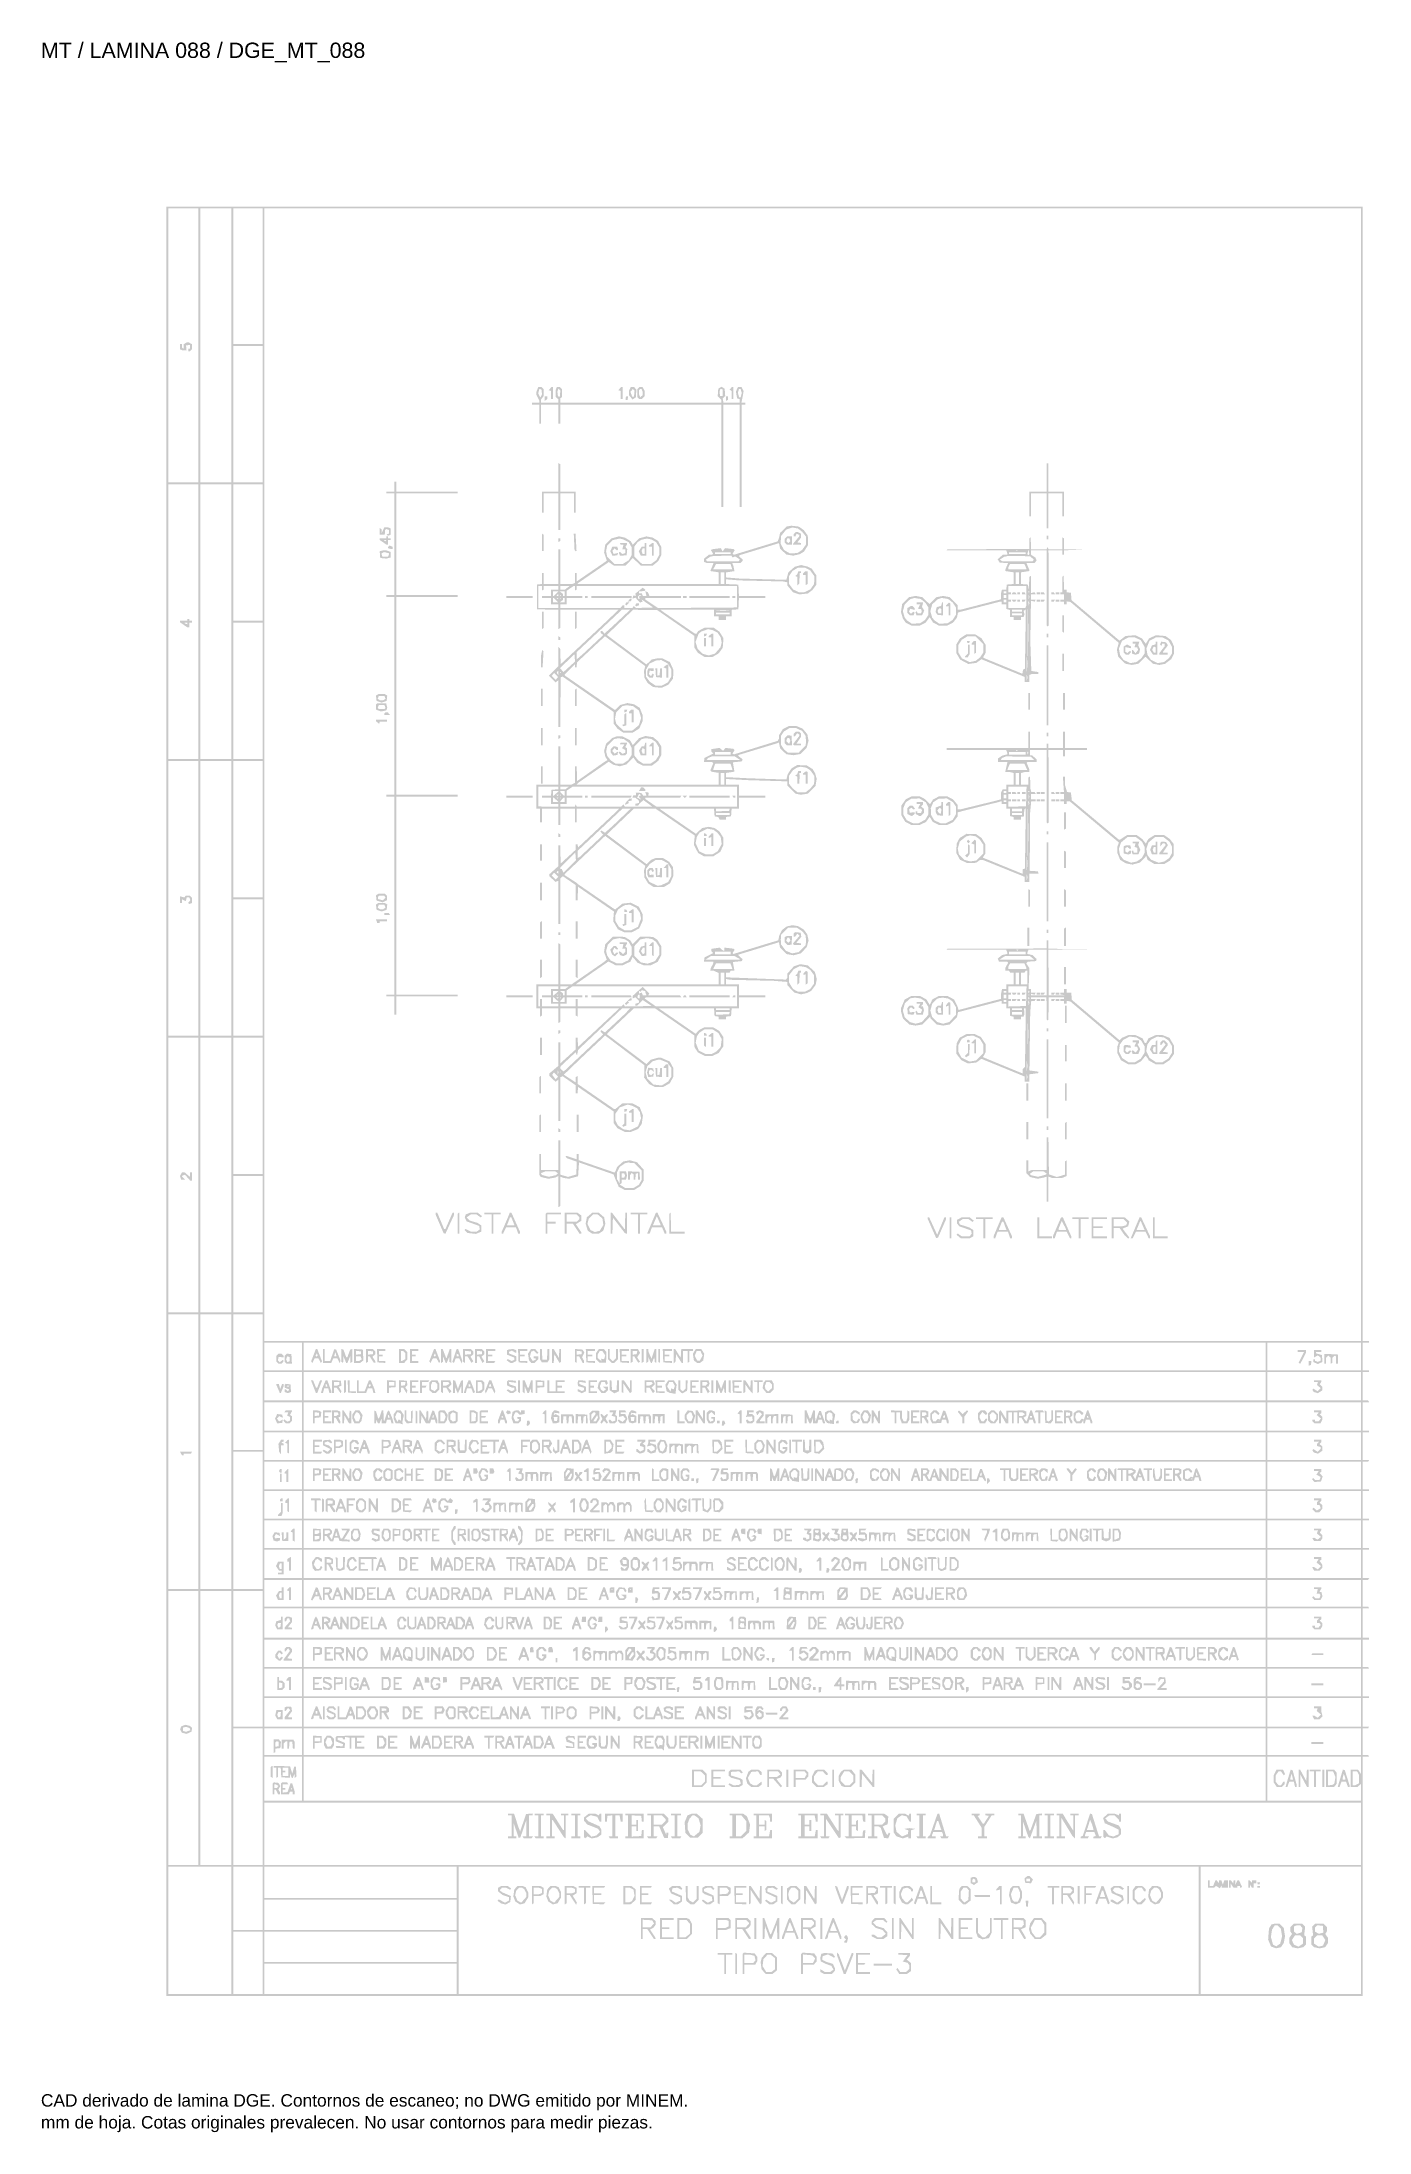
# Model space of a CAD drawing. Header units: millimetres. Extents: x 12 to 194, y 4 to 291.
import ezdxf

# ---------------------------------------------------------------- set-up
doc = ezdxf.new("R2010")
doc.units = ezdxf.units.MM
doc.layers.add('DGE_DATOS', color=7, linetype='Continuous', lineweight=0)
doc.layers.add('DGE_RELLENO', color=7, linetype='Continuous', lineweight=0)
doc.styles.add('DGE_ARIAL', font='arial.ttf')

msp = doc.modelspace()

# ---------------------------------------------------------------- texts
at = {"layer": 'DGE_DATOS', "style": 'DGE_ARIAL'}
for s, height, p in [('MT / LAMINA 088 / DGE_MT_088', 2.1, (12, 289.0389)), ('CAD derivado de lamina DGE. Contornos de escaneo; no DWG emitido por MINEM.', 1.7, (12, 8)), ('mm de hoja. Cotas originales prevalecen. No usar contornos para medir piezas.', 1.7, (12, 5))]:
    msp.add_text(s, height=height, dxfattribs=at).set_placement(p)

# ---------------------------------------------------------------- hatches: boundary and pattern name
at = {"layer": 'DGE_RELLENO'}
h = msp.add_hatch(color=7, dxfattribs=at)
h.paths.add_polyline_path([(29.2073, 145.9103), (29.2073, 23.1847), (111.2732, 23.1847), (193.339, 23.1847), (193.339, 39.5858), (193.339, 55.987), (193.7863, 55.987), (194.2336, 55.987), (194.1559, 56.1126), (194.0782, 56.2383), (193.7086, 56.2383), (193.339, 56.2383), (193.339, 58.0607), (193.339, 59.883), (193.7086, 59.883), (194.0782, 59.883), (194.1559, 60.0087), (194.2336, 60.1344), (193.7863, 60.1344), (193.339, 60.1344), (193.339, 62.0824), (193.339, 64.0304), (193.7789, 64.0304), (194.2187, 64.0304), (194.2187, 64.1561), (194.2187, 64.2818), (193.7789, 64.2818), (193.339, 64.2818), (193.339, 66.167), (193.339, 68.0521), (193.7863, 68.0521), (194.2336, 68.0521), (194.1559, 68.1778), (194.0782, 68.3035), (193.7086, 68.3035), (193.339, 68.3035), (193.339, 70.1887), (193.339, 72.0739), (193.7789, 72.0739), (194.2187, 72.0739), (194.2187, 72.1996), (194.2187, 72.3252), (193.7789, 72.3252), (193.339, 72.3252), (193.339, 74.3361), (193.339, 76.347), (193.7863, 76.347), (194.2336, 76.347), (194.1559, 76.4726), (194.0782, 76.5983), (193.7086, 76.5983), (193.339, 76.5983), (193.339, 78.4207), (193.339, 80.243), (193.7086, 80.243), (194.0782, 80.243), (194.1559, 80.3687), (194.2336, 80.4944), (193.7863, 80.4944), (193.339, 80.4944), (193.339, 82.4424), (193.339, 84.3904), (193.7789, 84.3904), (194.2187, 84.3904), (194.2187, 84.5161), (194.2187, 84.6418), (193.7789, 84.6418), (193.339, 84.6418), (193.339, 86.527), (193.339, 88.4122), (193.7789, 88.4122), (194.2187, 88.4122), (194.2187, 88.5378), (194.2187, 88.6635), (193.7789, 88.6635), (193.339, 88.6635), (193.339, 90.5487), (193.339, 92.4339), (193.7789, 92.4339), (194.2187, 92.4339), (194.2187, 92.5596), (194.2187, 92.6852), (193.7789, 92.6852), (193.339, 92.6852), (193.339, 94.5704), (193.339, 96.4556), (193.7086, 96.4556), (194.0782, 96.4556), (194.1559, 96.5813), (194.2336, 96.707), (193.7863, 96.707), (193.339, 96.707), (193.339, 98.5922), (193.339, 100.4773), (193.7789, 100.4773), (194.2187, 100.4773), (194.2187, 100.603), (194.2187, 100.7287), (193.7789, 100.7287), (193.339, 100.7287), (193.339, 102.6767), (193.339, 104.6248), (193.7863, 104.6248), (194.2336, 104.6248), (194.1559, 104.7504), (194.0782, 104.8761), (193.7086, 104.8761), (193.339, 104.8761), (193.339, 106.8241), (193.339, 108.7722), (193.7789, 108.7722), (194.2187, 108.7722), (194.2187, 108.8978), (194.2187, 109.0235), (193.7789, 109.0235), (193.339, 109.0235), (193.339, 110.9087), (193.339, 112.7939), (193.7789, 112.7939), (194.2187, 112.7939), (194.2187, 112.9196), (194.2187, 113.0453), (193.7789, 113.0453), (193.339, 113.0453), (193.339, 190.8406), (193.339, 268.6359), (111.2732, 268.6359), (29.2073, 268.6359)], flags=0)
h.paths.add_polyline_path([(33.6059, 249.5955), (33.6059, 230.8065), (31.5323, 230.8065), (29.4587, 230.8065), (29.4587, 249.5955), (29.4587, 268.3846), (31.5323, 268.3846), (33.6059, 268.3846)], flags=0)
h.paths.add_polyline_path([(38.1302, 249.5955), (38.1302, 230.8065), (35.9938, 230.8065), (33.8573, 230.8065), (33.8573, 249.5955), (33.8573, 268.3846), (35.9938, 268.3846), (38.1302, 268.3846)], flags=0)
h.paths.add_polyline_path([(42.4032, 259.0843), (42.4032, 249.7841), (40.3924, 249.7841), (38.3816, 249.7841), (38.3816, 259.0843), (38.3816, 268.3846), (40.3924, 268.3846), (42.4032, 268.3846)], flags=0)
h.paths.add_polyline_path([(193.0877, 190.7149), (193.0877, 113.0453), (117.8711, 113.0453), (42.6546, 113.0453), (42.6546, 190.7149), (42.6546, 268.3846), (117.8711, 268.3846), (193.0877, 268.3846)], flags=0)
h.paths.add_polyline_path([(42.4032, 240.1696), (42.4032, 230.8065), (40.3924, 230.8065), (38.3816, 230.8065), (38.3816, 240.1696), (38.3816, 249.5327), (40.3924, 249.5327), (42.4032, 249.5327)], flags=0)
h.paths.add_polyline_path([(33.6059, 211.7033), (33.6059, 192.8515), (31.5323, 192.8515), (29.4587, 192.8515), (29.4587, 211.7033), (29.4587, 230.5552), (31.5323, 230.5552), (33.6059, 230.5552)], flags=0)
h.paths.add_polyline_path([(38.1302, 211.7033), (38.1302, 192.8515), (35.9938, 192.8515), (33.8573, 192.8515), (33.8573, 211.7033), (33.8573, 230.5552), (35.9938, 230.5552), (38.1302, 230.5552)], flags=0)
h.paths.add_polyline_path([(42.4032, 221.1921), (42.4032, 211.829), (40.3924, 211.829), (38.3816, 211.829), (38.3816, 221.1921), (38.3816, 230.5552), (40.3924, 230.5552), (42.4032, 230.5552)], flags=0)
h.paths.add_polyline_path([(42.4032, 202.2145), (42.4032, 192.8515), (40.3924, 192.8515), (38.3816, 192.8515), (38.3816, 202.2145), (38.3816, 211.5776), (40.3924, 211.5776), (42.4032, 211.5776)], flags=0)
h.paths.add_polyline_path([(33.6059, 173.7482), (33.6059, 154.8964), (31.5323, 154.8964), (29.4587, 154.8964), (29.4587, 173.7482), (29.4587, 192.6001), (31.5323, 192.6001), (33.6059, 192.6001)], flags=0)
h.paths.add_polyline_path([(38.1302, 173.7482), (38.1302, 154.8964), (35.9938, 154.8964), (33.8573, 154.8964), (33.8573, 173.7482), (33.8573, 192.6001), (35.9938, 192.6001), (38.1302, 192.6001)], flags=0)
h.paths.add_polyline_path([(42.4032, 183.237), (42.4032, 173.8739), (40.3924, 173.8739), (38.3816, 173.8739), (38.3816, 183.237), (38.3816, 192.6001), (40.3924, 192.6001), (42.4032, 192.6001)], flags=0)
h.paths.add_polyline_path([(42.4032, 164.2595), (42.4032, 154.8964), (40.3924, 154.8964), (38.3816, 154.8964), (38.3816, 164.2595), (38.3816, 173.6226), (40.3924, 173.6226), (42.4032, 173.6226)], flags=0)
h.paths.add_polyline_path([(33.6059, 135.7932), (33.6059, 116.9413), (31.5323, 116.9413), (29.4587, 116.9413), (29.4587, 135.7932), (29.4587, 154.645), (31.5323, 154.645), (33.6059, 154.645)], flags=0)
h.paths.add_polyline_path([(38.1302, 135.7932), (38.1302, 116.9413), (35.9938, 116.9413), (33.8573, 116.9413), (33.8573, 135.7932), (33.8573, 154.645), (35.9938, 154.645), (38.1302, 154.645)], flags=0)
h.paths.add_polyline_path([(42.4032, 145.2819), (42.4032, 135.9188), (40.3924, 135.9188), (38.3816, 135.9188), (38.3816, 145.2819), (38.3816, 154.645), (40.3924, 154.645), (42.4032, 154.645)], flags=0)
h.paths.add_polyline_path([(42.4032, 126.3044), (42.4032, 116.9413), (40.3924, 116.9413), (38.3816, 116.9413), (38.3816, 126.3044), (38.3816, 135.6675), (40.3924, 135.6675), (42.4032, 135.6675)], flags=0)
h.paths.add_polyline_path([(33.6059, 97.8381), (33.6059, 78.9862), (31.5323, 78.9862), (29.4587, 78.9862), (29.4587, 97.8381), (29.4587, 116.6899), (31.5323, 116.6899), (33.6059, 116.6899)], flags=0)
h.paths.add_polyline_path([(38.1302, 97.8381), (38.1302, 78.9862), (35.9938, 78.9862), (33.8573, 78.9862), (33.8573, 97.8381), (33.8573, 116.6899), (35.9938, 116.6899), (38.1302, 116.6899)], flags=0)
h.paths.add_polyline_path([(42.4032, 107.3897), (42.4032, 98.0894), (40.3924, 98.0894), (38.3816, 98.0894), (38.3816, 107.3897), (38.3816, 116.6899), (40.3924, 116.6899), (42.4032, 116.6899)], flags=0)
h.paths.add_polyline_path([(47.8072, 110.9087), (47.8072, 109.0235), (45.2309, 109.0235), (42.6546, 109.0235), (42.6546, 110.9087), (42.6546, 112.7939), (45.2309, 112.7939), (47.8072, 112.7939)], flags=0)
h.paths.add_polyline_path([(180.0174, 110.9087), (180.0174, 109.0235), (114.038, 109.0235), (48.0586, 109.0235), (48.0586, 110.9087), (48.0586, 112.7939), (114.038, 112.7939), (180.0174, 112.7939)], flags=0)
h.paths.add_polyline_path([(193.0877, 110.9087), (193.0877, 109.0235), (186.6782, 109.0235), (180.2688, 109.0235), (180.2688, 110.9087), (180.2688, 112.7939), (186.6782, 112.7939), (193.0877, 112.7939)], flags=0)
h.paths.add_polyline_path([(47.8072, 106.8241), (47.8072, 104.8761), (45.2309, 104.8761), (42.6546, 104.8761), (42.6546, 106.8241), (42.6546, 108.7722), (45.2309, 108.7722), (47.8072, 108.7722)], flags=0)
h.paths.add_polyline_path([(180.0174, 106.8241), (180.0174, 104.8761), (114.038, 104.8761), (48.0586, 104.8761), (48.0586, 106.8241), (48.0586, 108.7722), (114.038, 108.7722), (180.0174, 108.7722)], flags=0)
h.paths.add_polyline_path([(193.0877, 106.8241), (193.0877, 104.8761), (186.6782, 104.8761), (180.2688, 104.8761), (180.2688, 106.8241), (180.2688, 108.7722), (186.6782, 108.7722), (193.0877, 108.7722)], flags=0)
h.paths.add_polyline_path([(47.8072, 102.6767), (47.8072, 100.7287), (45.2309, 100.7287), (42.6546, 100.7287), (42.6546, 102.6767), (42.6546, 104.6248), (45.2309, 104.6248), (47.8072, 104.6248)], flags=0)
h.paths.add_polyline_path([(180.0174, 102.6767), (180.0174, 100.7287), (114.038, 100.7287), (48.0586, 100.7287), (48.0586, 102.6767), (48.0586, 104.6248), (114.038, 104.6248), (180.0174, 104.6248)], flags=0)
h.paths.add_polyline_path([(193.0877, 102.6767), (193.0877, 100.7287), (186.6782, 100.7287), (180.2688, 100.7287), (180.2688, 102.6767), (180.2688, 104.6248), (186.6782, 104.6248), (193.0877, 104.6248)], flags=0)
h.paths.add_polyline_path([(47.8072, 98.5922), (47.8072, 96.707), (45.2309, 96.707), (42.6546, 96.707), (42.6546, 98.5922), (42.6546, 100.4773), (45.2309, 100.4773), (47.8072, 100.4773)], flags=0)
h.paths.add_polyline_path([(180.0174, 98.5922), (180.0174, 96.707), (114.038, 96.707), (48.0586, 96.707), (48.0586, 98.5922), (48.0586, 100.4773), (114.038, 100.4773), (180.0174, 100.4773)], flags=0)
h.paths.add_polyline_path([(193.0877, 98.5922), (193.0877, 96.707), (186.6782, 96.707), (180.2688, 96.707), (180.2688, 98.5922), (180.2688, 100.4773), (186.6782, 100.4773), (193.0877, 100.4773)], flags=0)
h.paths.add_polyline_path([(42.4032, 88.4122), (42.4032, 78.9862), (40.3924, 78.9862), (38.3816, 78.9862), (38.3816, 88.4122), (38.3816, 97.8381), (40.3924, 97.8381), (42.4032, 97.8381)], flags=0)
h.paths.add_polyline_path([(47.8072, 94.5704), (47.8072, 92.6852), (45.2309, 92.6852), (42.6546, 92.6852), (42.6546, 94.5704), (42.6546, 96.4556), (45.2309, 96.4556), (47.8072, 96.4556)], flags=0)
h.paths.add_polyline_path([(180.0174, 94.5704), (180.0174, 92.6852), (114.038, 92.6852), (48.0586, 92.6852), (48.0586, 94.5704), (48.0586, 96.4556), (114.038, 96.4556), (180.0174, 96.4556)], flags=0)
h.paths.add_polyline_path([(193.0877, 94.5704), (193.0877, 92.6852), (186.6782, 92.6852), (180.2688, 92.6852), (180.2688, 94.5704), (180.2688, 96.4556), (186.6782, 96.4556), (193.0877, 96.4556)], flags=0)
h.paths.add_polyline_path([(47.8072, 90.5487), (47.8072, 88.6635), (45.2309, 88.6635), (42.6546, 88.6635), (42.6546, 90.5487), (42.6546, 92.4339), (45.2309, 92.4339), (47.8072, 92.4339)], flags=0)
h.paths.add_polyline_path([(180.0174, 90.5487), (180.0174, 88.6635), (114.038, 88.6635), (48.0586, 88.6635), (48.0586, 90.5487), (48.0586, 92.4339), (114.038, 92.4339), (180.0174, 92.4339)], flags=0)
h.paths.add_polyline_path([(193.0877, 90.5487), (193.0877, 88.6635), (186.6782, 88.6635), (180.2688, 88.6635), (180.2688, 90.5487), (180.2688, 92.4339), (186.6782, 92.4339), (193.0877, 92.4339)], flags=0)
h.paths.add_polyline_path([(47.8072, 86.527), (47.8072, 84.6418), (45.2309, 84.6418), (42.6546, 84.6418), (42.6546, 86.527), (42.6546, 88.4122), (45.2309, 88.4122), (47.8072, 88.4122)], flags=0)
h.paths.add_polyline_path([(180.0174, 86.527), (180.0174, 84.6418), (114.038, 84.6418), (48.0586, 84.6418), (48.0586, 86.527), (48.0586, 88.4122), (114.038, 88.4122), (180.0174, 88.4122)], flags=0)
h.paths.add_polyline_path([(193.0877, 86.527), (193.0877, 84.6418), (186.6782, 84.6418), (180.2688, 84.6418), (180.2688, 86.527), (180.2688, 88.4122), (186.6782, 88.4122), (193.0877, 88.4122)], flags=0)
h.paths.add_polyline_path([(47.8072, 82.4424), (47.8072, 80.4944), (45.2309, 80.4944), (42.6546, 80.4944), (42.6546, 82.4424), (42.6546, 84.3904), (45.2309, 84.3904), (47.8072, 84.3904)], flags=0)
h.paths.add_polyline_path([(180.0174, 82.4424), (180.0174, 80.4944), (114.038, 80.4944), (48.0586, 80.4944), (48.0586, 82.4424), (48.0586, 84.3904), (114.038, 84.3904), (180.0174, 84.3904)], flags=0)
h.paths.add_polyline_path([(193.0877, 82.4424), (193.0877, 80.4944), (186.6782, 80.4944), (180.2688, 80.4944), (180.2688, 82.4424), (180.2688, 84.3904), (186.6782, 84.3904), (193.0877, 84.3904)], flags=0)
h.paths.add_polyline_path([(47.8072, 78.4207), (47.8072, 76.5983), (45.2309, 76.5983), (42.6546, 76.5983), (42.6546, 78.4207), (42.6546, 80.243), (45.2309, 80.243), (47.8072, 80.243)], flags=0)
h.paths.add_polyline_path([(180.0174, 78.4207), (180.0174, 76.5983), (114.038, 76.5983), (48.0586, 76.5983), (48.0586, 78.4207), (48.0586, 80.243), (114.038, 80.243), (180.0174, 80.243)], flags=0)
h.paths.add_polyline_path([(193.0877, 78.4207), (193.0877, 76.5983), (186.6782, 76.5983), (180.2688, 76.5983), (180.2688, 78.4207), (180.2688, 80.243), (186.6782, 80.243), (193.0877, 80.243)], flags=0)
h.paths.add_polyline_path([(33.6059, 59.9458), (33.6059, 41.1568), (31.5323, 41.1568), (29.4587, 41.1568), (29.4587, 59.9458), (29.4587, 78.7349), (31.5323, 78.7349), (33.6059, 78.7349)], flags=0)
h.paths.add_polyline_path([(38.1302, 59.9458), (38.1302, 41.1568), (35.9938, 41.1568), (33.8573, 41.1568), (33.8573, 59.9458), (33.8573, 78.7349), (35.9938, 78.7349), (38.1302, 78.7349)], flags=0)
h.paths.add_polyline_path([(42.4032, 69.4346), (42.4032, 60.1344), (40.3924, 60.1344), (38.3816, 60.1344), (38.3816, 69.4346), (38.3816, 78.7349), (40.3924, 78.7349), (42.4032, 78.7349)], flags=0)
h.paths.add_polyline_path([(47.8072, 74.3361), (47.8072, 72.3252), (45.2309, 72.3252), (42.6546, 72.3252), (42.6546, 74.3361), (42.6546, 76.347), (45.2309, 76.347), (47.8072, 76.347)], flags=0)
h.paths.add_polyline_path([(180.0174, 74.3361), (180.0174, 72.3252), (114.038, 72.3252), (48.0586, 72.3252), (48.0586, 74.3361), (48.0586, 76.347), (114.038, 76.347), (180.0174, 76.347)], flags=0)
h.paths.add_polyline_path([(193.0877, 74.3361), (193.0877, 72.3252), (186.6782, 72.3252), (180.2688, 72.3252), (180.2688, 74.3361), (180.2688, 76.347), (186.6782, 76.347), (193.0877, 76.347)], flags=0)
h.paths.add_polyline_path([(47.8072, 70.1887), (47.8072, 68.3035), (45.2309, 68.3035), (42.6546, 68.3035), (42.6546, 70.1887), (42.6546, 72.0739), (45.2309, 72.0739), (47.8072, 72.0739)], flags=0)
h.paths.add_polyline_path([(180.0174, 70.1887), (180.0174, 68.3035), (114.038, 68.3035), (48.0586, 68.3035), (48.0586, 70.1887), (48.0586, 72.0739), (114.038, 72.0739), (180.0174, 72.0739)], flags=0)
h.paths.add_polyline_path([(193.0877, 70.1887), (193.0877, 68.3035), (186.6782, 68.3035), (180.2688, 68.3035), (180.2688, 70.1887), (180.2688, 72.0739), (186.6782, 72.0739), (193.0877, 72.0739)], flags=0)
h.paths.add_polyline_path([(47.8072, 66.167), (47.8072, 64.2818), (45.2309, 64.2818), (42.6546, 64.2818), (42.6546, 66.167), (42.6546, 68.0521), (45.2309, 68.0521), (47.8072, 68.0521)], flags=0)
h.paths.add_polyline_path([(180.0174, 66.167), (180.0174, 64.2818), (114.038, 64.2818), (48.0586, 64.2818), (48.0586, 66.167), (48.0586, 68.0521), (114.038, 68.0521), (180.0174, 68.0521)], flags=0)
h.paths.add_polyline_path([(193.0877, 66.167), (193.0877, 64.2818), (186.6782, 64.2818), (180.2688, 64.2818), (180.2688, 66.167), (180.2688, 68.0521), (186.6782, 68.0521), (193.0877, 68.0521)], flags=0)
h.paths.add_polyline_path([(47.8072, 62.0824), (47.8072, 60.1344), (45.2309, 60.1344), (42.6546, 60.1344), (42.6546, 62.0824), (42.6546, 64.0304), (45.2309, 64.0304), (47.8072, 64.0304)], flags=0)
h.paths.add_polyline_path([(180.0174, 62.0824), (180.0174, 60.1344), (114.038, 60.1344), (48.0586, 60.1344), (48.0586, 62.0824), (48.0586, 64.0304), (114.038, 64.0304), (180.0174, 64.0304)], flags=0)
h.paths.add_polyline_path([(193.0877, 62.0824), (193.0877, 60.1344), (186.6782, 60.1344), (180.2688, 60.1344), (180.2688, 62.0824), (180.2688, 64.0304), (186.6782, 64.0304), (193.0877, 64.0304)], flags=0)
h.paths.add_polyline_path([(42.4032, 50.5199), (42.4032, 41.1568), (40.3924, 41.1568), (38.3816, 41.1568), (38.3816, 50.5199), (38.3816, 59.883), (40.3924, 59.883), (42.4032, 59.883)], flags=0)
h.paths.add_polyline_path([(47.8072, 58.0607), (47.8072, 56.2383), (45.2309, 56.2383), (42.6546, 56.2383), (42.6546, 58.0607), (42.6546, 59.883), (45.2309, 59.883), (47.8072, 59.883)], flags=0)
h.paths.add_polyline_path([(180.0174, 58.0607), (180.0174, 56.2383), (114.038, 56.2383), (48.0586, 56.2383), (48.0586, 58.0607), (48.0586, 59.883), (114.038, 59.883), (180.0174, 59.883)], flags=0)
h.paths.add_polyline_path([(193.0877, 58.0607), (193.0877, 56.2383), (186.6782, 56.2383), (180.2688, 56.2383), (180.2688, 58.0607), (180.2688, 59.883), (186.6782, 59.883), (193.0877, 59.883)], flags=0)
h.paths.add_polyline_path([(47.8072, 52.9707), (47.8072, 49.9544), (45.2309, 49.9544), (42.6546, 49.9544), (42.6546, 52.9707), (42.6546, 55.987), (45.2309, 55.987), (47.8072, 55.987)], flags=0)
h.paths.add_polyline_path([(180.0174, 52.9707), (180.0174, 49.9544), (114.038, 49.9544), (48.0586, 49.9544), (48.0586, 52.9707), (48.0586, 55.987), (114.038, 55.987), (180.0174, 55.987)], flags=0)
h.paths.add_polyline_path([(193.0877, 54.8279), (193.0877, 53.6688), (192.892, 53.9481), (192.6964, 54.2275), (192.2008, 54.2275), (191.7052, 54.2275), (191.7052, 53.0335), (191.7052, 51.8395), (192.1666, 51.8395), (192.628, 51.8395), (192.8578, 52.0475), (193.0877, 52.2555), (193.0877, 51.105), (193.0877, 49.9544), (186.6782, 49.9544), (180.2688, 49.9544), (180.2688, 52.9707), (180.2688, 55.987), (186.6782, 55.987), (193.0877, 55.987)], flags=0)
h.paths.add_polyline_path([(192.7062, 53.733), (192.8363, 53.4899), (192.8363, 52.9205), (192.8363, 52.3511), (192.5932, 52.221), (192.3501, 52.0909), (192.1533, 52.0909), (191.9566, 52.0909), (191.9566, 53.0335), (191.9566, 53.9761), (192.2663, 53.9761), (192.5761, 53.9761)], flags=0)
h.paths.add_polyline_path([(193.0877, 45.4299), (193.0877, 41.1568), (117.8711, 41.1568), (42.6546, 41.1568), (42.6546, 45.4299), (42.6546, 49.703), (117.8711, 49.703), (193.0877, 49.703)], flags=0)
h.paths.add_polyline_path([(38.1302, 32.1708), (38.1302, 23.4361), (33.7945, 23.4361), (29.4587, 23.4361), (29.4587, 32.1708), (29.4587, 40.9055), (33.7945, 40.9055), (38.1302, 40.9055)], flags=0)
h.paths.add_polyline_path([(42.4032, 36.5695), (42.4032, 32.2336), (40.3924, 32.2336), (38.3816, 32.2336), (38.3816, 36.5695), (38.3816, 40.9055), (40.3924, 40.9055), (42.4032, 40.9055)], flags=0)
h.paths.add_polyline_path([(69.0463, 38.7689), (69.0463, 36.6324), (55.8504, 36.6324), (42.6546, 36.6324), (42.6546, 38.7689), (42.6546, 40.9055), (55.8504, 40.9055), (69.0463, 40.9055)], flags=0)
h.paths.add_polyline_path([(170.8432, 32.1708), (170.8432, 23.4361), (120.0704, 23.4361), (69.2977, 23.4361), (69.2977, 32.1708), (69.2977, 40.9055), (120.0704, 40.9055), (170.8432, 40.9055)], flags=0)
h.paths.add_polyline_path([(193.0877, 32.1708), (193.0877, 23.4361), (182.0911, 23.4361), (171.0945, 23.4361), (171.0945, 32.1708), (171.0945, 40.9055), (182.0911, 40.9055), (193.0877, 40.9055)], flags=0)
h.paths.add_polyline_path([(69.0463, 34.3073), (69.0463, 32.2336), (55.8504, 32.2336), (42.6546, 32.2336), (42.6546, 34.3073), (42.6546, 36.381), (55.8504, 36.381), (69.0463, 36.381)], flags=0)
h.paths.add_polyline_path([(42.4032, 27.7092), (42.4032, 23.4361), (40.3924, 23.4361), (38.3816, 23.4361), (38.3816, 27.7092), (38.3816, 31.9823), (40.3924, 31.9823), (42.4032, 31.9823)], flags=0)
h.paths.add_polyline_path([(69.0463, 29.9086), (69.0463, 27.8348), (55.8504, 27.8348), (42.6546, 27.8348), (42.6546, 29.9086), (42.6546, 31.9823), (55.8504, 31.9823), (69.0463, 31.9823)], flags=0)
h.paths.add_polyline_path([(69.0463, 25.5098), (69.0463, 23.4361), (55.8504, 23.4361), (42.6546, 23.4361), (42.6546, 25.5098), (42.6546, 27.5835), (55.8504, 27.5835), (69.0463, 27.5835)], flags=0)
h.paths.add_polyline_path([(31.8151, 249.8997), (31.5951, 249.7716), (31.5951, 249.4562), (31.5951, 249.1408), (31.4695, 249.2185), (31.3438, 249.2962), (31.3438, 249.5401), (31.3438, 249.7841), (31.2181, 249.7841), (31.0924, 249.7841), (31.0924, 249.4205), (31.0924, 249.0569), (31.2912, 248.9806), (31.49, 248.9043), (31.7359, 248.9043), (31.9817, 248.9043), (31.9455, 249.2499), (31.9093, 249.5955), (32.1921, 249.6357), (32.4749, 249.6759), (32.4749, 249.4158), (32.4749, 249.1557), (32.3492, 249.1557), (32.2235, 249.1557), (32.2235, 248.9672), (32.2235, 248.7786), (32.3241, 248.7786), (32.4246, 248.7786), (32.5754, 248.9295), (32.7262, 249.0803), (32.7262, 249.4277), (32.7262, 249.7752), (32.4831, 249.9053), (32.24, 250.0354), (32.1375, 250.0316), (32.035, 250.0278)], flags=0)
h.paths.add_polyline_path([(80.1026, 243.5548), (79.9801, 243.2324), (79.9808, 243.0206), (79.9816, 242.8089), (80.1693, 242.4489), (80.3571, 242.0889), (80.3571, 241.9148), (80.3571, 241.7406), (79.8544, 241.7406), (79.3517, 241.7406), (79.3517, 241.6149), (79.3517, 241.4893), (79.8544, 241.4893), (80.3571, 241.4893), (80.3571, 240.1696), (80.3571, 238.85), (80.4828, 238.85), (80.6084, 238.85), (80.6084, 240.1696), (80.6084, 241.4893), (81.8023, 241.4893), (82.9963, 241.4893), (82.9963, 240.1696), (82.9963, 238.85), (83.1219, 238.85), (83.2476, 238.85), (83.2476, 240.1696), (83.2476, 241.4893), (94.307, 241.4893), (105.3664, 241.4893), (105.3664, 234.4512), (105.3664, 227.4132), (105.4921, 227.4132), (105.6178, 227.4132), (105.6178, 234.4512), (105.6178, 241.4893), (106.7489, 241.4893), (107.8799, 241.4893), (107.8799, 234.4512), (107.8799, 227.4132), (108.0056, 227.4132), (108.1313, 227.4132), (108.1313, 234.4512), (108.1313, 241.4893), (108.3826, 241.4893), (108.634, 241.4893), (108.634, 241.6149), (108.634, 241.7406), (108.3684, 241.7406), (108.1028, 241.7406), (108.1858, 242.1491), (108.2689, 242.5575), (108.3378, 242.9517), (108.4068, 243.3458), (108.2646, 243.6115), (108.1224, 243.8772), (107.8728, 243.8772), (107.6232, 243.8772), (107.4844, 243.5726), (107.3456, 243.268), (107.4312, 242.8119), (107.5168, 242.3558), (107.6984, 242.2861), (107.8799, 242.2164), (107.8799, 241.9785), (107.8799, 241.7406), (106.7635, 241.7406), (105.6471, 241.7406), (105.5918, 242.03), (105.5364, 242.3195), (105.7095, 242.4811), (105.8825, 242.6428), (105.8444, 243.1529), (105.8063, 243.663), (105.5864, 243.8009), (105.3664, 243.9387), (105.1465, 243.8009), (104.9266, 243.663), (104.8883, 243.1486), (104.85, 242.6341), (105.1082, 242.3759), (105.3664, 242.1176), (105.3664, 241.9291), (105.3664, 241.7406), (94.307, 241.7406), (83.2476, 241.7406), (83.2476, 242.0474), (83.2476, 242.3542), (83.3733, 242.4318), (83.499, 242.5095), (83.499, 243.0425), (83.499, 243.5755), (83.3482, 243.7263), (83.1973, 243.8772), (82.9846, 243.8772), (82.7718, 243.8772), (82.6955, 243.6784), (82.6192, 243.4796), (82.6192, 243.0025), (82.6192, 242.5255), (82.8077, 242.369), (82.9963, 242.2125), (82.9963, 241.9766), (82.9963, 241.7406), (81.8023, 241.7406), (80.6084, 241.7406), (80.6124, 241.9605), (80.6164, 242.1805), (80.8009, 242.4244), (80.9855, 242.6684), (80.9855, 243.122), (80.9855, 243.5755), (80.8346, 243.7263), (80.6838, 243.8772), (80.4545, 243.8772), (80.2252, 243.8772)], flags=0)
h.paths.add_polyline_path([(80.7107, 243.2109), (80.7502, 242.8781), (80.6316, 242.6663), (80.5131, 242.4545), (80.3692, 242.7234), (80.2253, 242.9922), (80.3062, 243.3145), (80.3871, 243.6367), (80.5292, 243.5902), (80.6713, 243.5436)], flags=0)
h.paths.add_polyline_path([(83.2253, 242.982), (83.1848, 242.5575), (83.0591, 242.585), (82.9334, 242.6125), (82.8926, 242.9413), (82.8518, 243.27), (82.9282, 243.4689), (83.0045, 243.6678), (83.1352, 243.5371), (83.2659, 243.4064)], flags=0)
h.paths.add_polyline_path([(105.5549, 243.1126), (105.5549, 242.6832), (105.3664, 242.6832), (105.1779, 242.6832), (105.1366, 242.9751), (105.0952, 243.267), (105.168, 243.4569), (105.2409, 243.6467), (105.3979, 243.5944), (105.5549, 243.542)], flags=0)
h.paths.add_polyline_path([(108.0713, 243.3654), (108.154, 243.1049), (108.0774, 242.7998), (108.0008, 242.4947), (107.8912, 242.4947), (107.7815, 242.4947), (107.7, 242.8196), (107.6184, 243.1445), (107.6948, 243.3851), (107.7712, 243.6258), (107.8799, 243.6258), (107.9887, 243.6258)], flags=0)
h.paths.add_polyline_path([(81.8492, 243.6682), (81.6767, 243.4592), (81.8338, 243.4064), (81.9909, 243.3535), (81.9909, 242.7984), (81.9909, 242.2433), (82.1165, 242.2433), (82.2422, 242.2433), (82.2422, 243.0602), (82.2422, 243.8772), (82.1319, 243.8772), (82.0216, 243.8772)], flags=0)
h.paths.add_polyline_path([(91.4005, 243.6682), (91.228, 243.4592), (91.3851, 243.4064), (91.5422, 243.3535), (91.5422, 242.7984), (91.5422, 242.2433), (91.6678, 242.2433), (91.7935, 242.2433), (91.7935, 243.0602), (91.7935, 243.8772), (91.6832, 243.8772), (91.5729, 243.8772)], flags=0)
h.paths.add_polyline_path([(92.8033, 243.6341), (92.6732, 243.391), (92.6732, 243.0824), (92.6732, 242.7739), (92.9167, 242.4772), (93.1602, 242.1805), (93.388, 242.319), (93.6158, 242.4574), (93.6549, 242.9881), (93.694, 243.5187), (93.5453, 243.6979), (93.3965, 243.8772), (93.165, 243.8772), (92.9334, 243.8772)], flags=0)
h.paths.add_polyline_path([(93.405, 242.982), (93.3645, 242.5575), (93.2418, 242.5575), (93.1192, 242.5575), (93.0003, 242.8956), (92.8814, 243.2337), (93.0485, 243.4351), (93.2156, 243.6364), (93.3306, 243.5214), (93.4456, 243.4064)], flags=0)
h.paths.add_polyline_path([(93.9551, 243.7263), (93.8043, 243.5755), (93.8043, 243.0602), (93.8043, 242.545), (93.9551, 242.3941), (94.1059, 242.2433), (94.2603, 242.2433), (94.4147, 242.2433), (94.6122, 242.4408), (94.8097, 242.6383), (94.8097, 243.0146), (94.8097, 243.391), (94.6796, 243.6341), (94.5495, 243.8772), (94.3277, 243.8772), (94.1059, 243.8772)], flags=0)
h.paths.add_polyline_path([(94.4821, 243.427), (94.5584, 243.2282), (94.5584, 243.0025), (94.5584, 242.7768), (94.3845, 242.6325), (94.2107, 242.4883), (94.1332, 242.6903), (94.0557, 242.8923), (94.0557, 243.1753), (94.0557, 243.4582), (94.1395, 243.542), (94.2232, 243.6258), (94.3145, 243.6258), (94.4058, 243.6258)], flags=0)
h.paths.add_polyline_path([(106.6325, 243.6998), (106.4853, 243.5225), (106.6171, 243.441), (106.7489, 243.3596), (106.7489, 242.8015), (106.7489, 242.2433), (106.8745, 242.2433), (107.0002, 242.2433), (107.0002, 243.0602), (107.0002, 243.8772), (106.8899, 243.8772), (106.7796, 243.8772)], flags=0)
h.paths.add_polyline_path([(81.1111, 242.2908), (81.1111, 241.9612), (81.2996, 242.1176), (81.4882, 242.2741), (81.4882, 242.4472), (81.4882, 242.6204), (81.2996, 242.6204), (81.1111, 242.6204)], flags=0)
h.paths.add_polyline_path([(92.2641, 242.5261), (92.2171, 242.4318), (92.2252, 242.2747), (92.2334, 242.1176), (92.3591, 242.1127), (92.4847, 242.1077), (92.5249, 242.364), (92.5651, 242.6204), (92.4381, 242.6204), (92.3111, 242.6204)], flags=0)
h.paths.add_polyline_path([(105.9948, 242.2987), (105.9948, 241.9771), (106.1205, 242.0548), (106.2462, 242.1325), (106.2462, 242.3764), (106.2462, 242.6204), (106.1205, 242.6204), (105.9948, 242.6204)], flags=0)
h.paths.add_polyline_path([(82.9963, 231.5052), (82.9963, 229.5497), (81.8652, 229.5497), (80.7341, 229.5497), (80.7341, 228.1044), (80.7341, 226.6591), (80.8598, 226.6591), (80.9855, 226.6591), (80.9855, 227.9788), (80.9855, 229.2984), (81.9909, 229.2984), (82.9963, 229.2984), (82.9963, 226.7848), (82.9963, 224.2712), (83.1219, 224.2712), (83.2476, 224.2712), (83.2476, 226.7848), (83.2476, 229.2984), (84.1902, 229.2984), (85.1327, 229.2984), (85.1327, 227.9788), (85.1327, 226.6591), (85.2584, 226.6591), (85.3841, 226.6591), (85.3841, 228.1044), (85.3841, 229.5497), (84.3158, 229.5497), (83.2476, 229.5497), (83.2476, 231.4275), (83.2476, 233.3053), (83.1219, 233.383), (82.9963, 233.4606)], flags=0)
h.paths.add_polyline_path([(149.9811, 231.4978), (149.9811, 229.5497), (148.7872, 229.5497), (147.5933, 229.5497), (147.5933, 227.8531), (147.5933, 226.1564), (147.7189, 226.1564), (147.8446, 226.1564), (147.8446, 227.7274), (147.8446, 229.2984), (148.9129, 229.2984), (149.9811, 229.2984), (149.9811, 226.9105), (149.9811, 224.5226), (150.1068, 224.5226), (150.2324, 224.5226), (150.2324, 226.9105), (150.2324, 229.2984), (151.175, 229.2984), (152.1176, 229.2984), (152.1176, 227.7274), (152.1176, 226.1564), (152.2432, 226.1564), (152.3689, 226.1564), (152.3689, 227.8531), (152.3689, 229.5497), (151.3007, 229.5497), (150.2324, 229.5497), (150.2324, 231.4978), (150.2324, 233.4458), (150.1068, 233.4458), (149.9811, 233.4458)], flags=0)
h.paths.add_polyline_path([(60.5004, 230.241), (60.5004, 229.5497), (59.9349, 229.5497), (59.3693, 229.5497), (59.3693, 229.4241), (59.3693, 229.2984), (59.9349, 229.2984), (60.5004, 229.2984), (60.5004, 222.3232), (60.5004, 215.348), (59.9349, 215.348), (59.3693, 215.348), (59.3693, 215.2223), (59.3693, 215.0966), (59.9349, 215.0966), (60.5004, 215.0966), (60.5004, 201.5233), (60.5004, 187.95), (59.9349, 187.95), (59.3693, 187.95), (59.3693, 187.8243), (59.3693, 187.6986), (59.9349, 187.6986), (60.5004, 187.6986), (60.5004, 174.1253), (60.5004, 160.5519), (59.9349, 160.5519), (59.3693, 160.5519), (59.3693, 160.4263), (59.3693, 160.3006), (59.9349, 160.3006), (60.5004, 160.3006), (60.5004, 159.0438), (60.5004, 157.787), (60.6261, 157.787), (60.7518, 157.787), (60.7518, 159.0438), (60.7518, 160.3006), (64.9619, 160.3006), (69.172, 160.3006), (69.172, 160.4263), (69.172, 160.5519), (64.9619, 160.5519), (60.7518, 160.5519), (60.7518, 174.1253), (60.7518, 187.6986), (64.9619, 187.6986), (69.172, 187.6986), (69.172, 187.8243), (69.172, 187.95), (64.9619, 187.95), (60.7518, 187.95), (60.7518, 201.5233), (60.7518, 215.0966), (64.9619, 215.0966), (69.172, 215.0966), (69.172, 215.2223), (69.172, 215.348), (64.9619, 215.348), (60.7518, 215.348), (60.7518, 222.3232), (60.7518, 229.2984), (64.9619, 229.2984), (69.172, 229.2984), (69.172, 229.4241), (69.172, 229.5497), (64.9619, 229.5497), (60.7518, 229.5497), (60.7518, 230.241), (60.7518, 230.9322), (60.6261, 230.9322), (60.5004, 230.9322)], flags=0)
h.paths.add_polyline_path([(114.6468, 224.8133), (114.3131, 224.7595), (113.8625, 224.3219), (113.412, 223.8843), (113.339, 223.5436), (113.266, 223.2029), (113.1709, 222.958), (113.0757, 222.713), (110.0825, 221.7993), (107.0893, 220.8857), (106.9845, 220.9505), (106.8797, 221.0152), (107.0294, 221.255), (107.1792, 221.4948), (107.0959, 221.5781), (107.0126, 221.6614), (106.4357, 221.7265), (105.8588, 221.7915), (105.6933, 221.5652), (105.5279, 221.339), (105.4, 221.5675), (105.2721, 221.7961), (104.6694, 221.7135), (104.0667, 221.6309), (103.9987, 221.5629), (103.9307, 221.4948), (104.0756, 221.2628), (104.2206, 221.0307), (104.1442, 220.9543), (104.0678, 220.8779), (103.8543, 220.8779), (103.6409, 220.8779), (103.3097, 220.6174), (102.9786, 220.3569), (102.9786, 220.1281), (102.9786, 219.8993), (103.1774, 219.8231), (103.3762, 219.7468), (103.8058, 219.7468), (104.2354, 219.7468), (104.2354, 219.6799), (104.2354, 219.613), (104.0468, 219.1618), (103.8583, 218.7106), (103.8583, 218.6774), (103.8583, 218.6442), (104.4239, 218.5594), (104.9894, 218.4746), (104.9894, 217.6654), (104.9894, 216.8562), (95.3124, 216.8562), (85.6354, 216.8562), (85.6354, 216.904), (85.6354, 216.9518), (87.7751, 218.4184), (89.9148, 219.885), (90.2766, 219.6274), (90.6384, 219.3697), (91.4074, 219.3697), (92.1764, 219.3697), (92.6993, 219.9039), (93.2222, 220.438), (93.7668, 219.9039), (94.3114, 219.3697), (95.1165, 219.3697), (95.9215, 219.3697), (96.3127, 219.6989), (96.7039, 220.0281), (96.9024, 220.4119), (97.1009, 220.7958), (97.1009, 221.3806), (97.1009, 221.9654), (96.8918, 222.3698), (96.6826, 222.7742), (96.2969, 223.0088), (95.9112, 223.2434), (95.488, 223.3228), (95.0648, 223.4022), (94.5593, 223.266), (94.0539, 223.1299), (93.6193, 222.6953), (93.1846, 222.2607), (93.0562, 222.5006), (92.9278, 222.7406), (92.5177, 222.9896), (92.1077, 223.2387), (91.7098, 223.3227), (91.3119, 223.4068), (90.7977, 223.2684), (90.2836, 223.1299), (89.853, 222.6993), (89.4223, 222.2686), (89.3414, 221.729), (89.2605, 221.1895), (89.4524, 220.6326), (89.6442, 220.0757), (89.3692, 219.8798), (89.0941, 219.6839), (87.3019, 218.4557), (85.5098, 217.2275), (85.5098, 217.7959), (85.5098, 218.3643), (85.3841, 218.3643), (85.2584, 218.3643), (85.2584, 217.6865), (85.2584, 217.0087), (85.0596, 216.9324), (84.8608, 216.8562), (84.0542, 216.8562), (83.2476, 216.8562), (83.2476, 219.2441), (83.2476, 221.632), (83.1219, 221.632), (82.9963, 221.632), (82.9963, 219.2441), (82.9963, 216.8562), (81.9909, 216.8562), (80.9855, 216.8562), (80.9855, 217.6102), (80.9855, 218.3643), (80.8598, 218.3643), (80.7341, 218.3643), (80.7341, 217.6186), (80.7341, 216.8729), (80.3885, 216.8331), (80.0429, 216.7933), (80.0429, 215.0966), (80.0429, 213.4), (81.5196, 213.3646), (82.9963, 213.3292), (82.9963, 212.0061), (82.9963, 210.683), (83.1219, 210.7607), (83.2476, 210.8384), (83.2476, 212.0878), (83.2476, 213.3371), (87.2363, 213.3371), (91.225, 213.3371), (90.5981, 212.7243), (89.9712, 212.1115), (86.6408, 208.9897), (83.3104, 205.8679), (83.2735, 206.9311), (83.2365, 207.9944), (83.1164, 208.1145), (82.9963, 208.2346), (82.9963, 206.9252), (82.9963, 205.6158), (82.3397, 204.9509), (81.6831, 204.286), (82.1435, 203.8256), (82.604, 203.3651), (82.8001, 203.5279), (82.9963, 203.6906), (82.9963, 200.4704), (82.9963, 197.2502), (83.1199, 197.2502), (83.2436, 197.2502), (83.277, 200.6646), (83.3104, 204.0789), (83.4429, 204.123), (83.5754, 204.1671), (87.0705, 201.7455), (90.5657, 199.3239), (90.5826, 198.507), (90.5996, 197.6901), (90.851, 197.3577), (91.1023, 197.0253), (91.5083, 196.7462), (91.9142, 196.4671), (92.5382, 196.4671), (93.1622, 196.4671), (93.6238, 196.7524), (94.0853, 197.0377), (94.3191, 197.5524), (94.5529, 198.0671), (94.5556, 198.473), (94.5584, 198.879), (94.3572, 199.3818), (94.156, 199.8847), (93.7602, 200.1279), (93.3645, 200.3711), (92.9132, 200.4547), (92.4619, 200.5383), (91.9507, 200.4007), (91.4395, 200.263), (91.1452, 199.9527), (90.851, 199.6425), (90.7589, 199.6403), (90.6669, 199.6381), (87.2714, 201.9801), (83.876, 204.3221), (83.876, 204.4037), (83.876, 204.4854), (84.5672, 205.168), (85.2584, 205.8507), (85.2584, 205.635), (85.2584, 205.4194), (85.3841, 205.4194), (85.5098, 205.4194), (85.522, 205.765), (85.5342, 206.1106), (87.4611, 207.9076), (89.388, 209.7046), (92.1474, 207.6563), (94.9068, 205.6079), (94.8268, 205.2937), (94.7469, 204.9795), (94.7651, 204.5185), (94.7834, 204.0575), (95.0084, 203.6765), (95.2334, 203.2956), (95.6099, 203.0172), (95.9865, 202.7388), (96.5743, 202.6823), (97.1622, 202.6258), (97.6268, 202.8463), (98.0915, 203.0668), (98.4109, 203.4856), (98.7303, 203.9044), (98.7494, 204.5082), (98.7685, 205.1121), (98.5306, 205.6403), (98.2927, 206.1684), (97.7683, 206.4223), (97.2439, 206.6762), (96.9222, 206.6762), (96.6006, 206.6762), (96.2034, 206.5967), (95.8061, 206.5173), (95.4393, 206.1746), (95.0725, 205.8319), (92.3538, 207.8564), (89.635, 209.881), (91.4369, 211.6051), (93.2388, 213.3293), (94.8726, 213.3255), (96.5063, 213.3218), (99.0768, 211.5385), (101.6472, 209.7553), (101.6578, 208.9384), (101.6684, 208.1215), (101.8966, 207.7781), (102.1249, 207.4347), (102.5743, 207.1569), (103.0236, 206.8792), (103.6006, 206.8792), (104.1776, 206.8792), (104.5771, 207.1152), (104.9766, 207.3512), (105.2576, 207.7313), (105.5386, 208.1114), (105.5931, 208.7687), (105.6476, 209.4259), (105.3725, 209.8711), (105.0974, 210.3163), (104.7165, 210.5875), (104.3357, 210.8587), (103.6886, 210.8648), (103.0414, 210.8708), (102.6016, 210.6417), (102.1617, 210.4125), (102.0612, 210.241), (101.9607, 210.0695), (101.8365, 210.0695), (101.7123, 210.0695), (99.4863, 211.5988), (97.2604, 213.1281), (97.141, 213.2326), (97.0216, 213.3371), (100.6913, 213.3371), (104.361, 213.3371), (104.361, 212.8973), (104.361, 212.4574), (104.6752, 212.4574), (104.9894, 212.4574), (104.9894, 212.206), (104.9894, 211.9547), (105.4921, 211.9547), (105.9948, 211.9547), (105.9948, 212.206), (105.9948, 212.4574), (106.3718, 212.4574), (106.7489, 212.4574), (106.7489, 212.8897), (106.7489, 213.322), (107.2201, 213.361), (107.6914, 213.4), (107.7288, 214.1855), (107.7663, 214.971), (109.5825, 214.971), (111.3988, 214.971), (111.3988, 215.0966), (111.3988, 215.2223), (109.5825, 215.2223), (107.7663, 215.2223), (107.7288, 216.0078), (107.6914, 216.7933), (106.8431, 216.8305), (105.9948, 216.8676), (105.9948, 217.1909), (105.9948, 217.5141), (106.9059, 217.4386), (107.8171, 217.3631), (110.8333, 217.2914), (113.8495, 217.2197), (114.1323, 217.1612), (114.415, 217.1027), (114.415, 216.8824), (114.415, 216.6621), (114.7936, 216.2028), (115.1722, 215.7435), (115.6254, 215.5939), (116.0786, 215.4444), (116.6436, 215.508), (117.2086, 215.5717), (117.5321, 215.8132), (117.8556, 216.0548), (118.1102, 216.3958), (118.3648, 216.7369), (118.3648, 217.4093), (118.3648, 218.0816), (118.0574, 218.5303), (117.75, 218.9789), (117.4335, 219.1277), (117.1171, 219.2766), (116.7024, 219.3742), (116.2878, 219.4717), (115.8507, 219.351), (115.4136, 219.2303), (114.9789, 218.8487), (114.5442, 218.467), (114.407, 217.9575), (114.2698, 217.4479), (111.1063, 217.5309), (107.9428, 217.614), (106.9688, 217.6912), (105.9948, 217.7684), (105.9948, 218.1149), (105.9948, 218.4614), (106.5741, 218.5483), (107.1534, 218.6352), (107.0856, 218.971), (107.0178, 219.3069), (106.9327, 219.5268), (106.8476, 219.7468), (107.4015, 219.7468), (107.9553, 219.7468), (108.1061, 219.8976), (108.257, 220.0484), (108.257, 220.1441), (108.257, 220.2397), (107.9961, 220.4827), (107.7353, 220.7257), (107.8391, 220.7892), (107.9428, 220.8527), (110.6012, 221.6644), (113.2597, 222.476), (113.3349, 222.1), (113.4101, 221.7241), (113.84, 221.3186), (114.2699, 220.9131), (114.7509, 220.8375), (115.2319, 220.7619), (115.6727, 220.8626), (116.1135, 220.9633), (116.4025, 221.1405), (116.6915, 221.3178), (116.9627, 221.7533), (117.2339, 222.1888), (117.2244, 222.8403), (117.215, 223.4918), (116.9411, 223.8765), (116.6672, 224.2612), (116.3266, 224.5023), (115.986, 224.7433), (115.4833, 224.8052), (114.9806, 224.8671)], flags=0)
h.paths.add_polyline_path([(116.1505, 224.2592), (116.4408, 224.0348), (116.696, 223.7102), (116.9513, 223.3857), (116.9596, 222.8386), (116.9679, 222.2916), (116.7001, 221.9155), (116.4323, 221.5394), (116.1017, 221.3228), (115.771, 221.1061), (115.2398, 221.0981), (114.7086, 221.0901), (114.331, 221.3132), (113.9534, 221.5362), (113.7294, 221.9521), (113.5054, 222.368), (113.5127, 222.8975), (113.52, 223.4269), (113.8852, 223.8805), (114.2504, 224.3341), (114.6783, 224.4791), (115.1062, 224.6241), (115.4833, 224.5538), (115.8603, 224.4836)], flags=0)
h.paths.add_polyline_path([(92.2498, 222.7968), (92.6433, 222.5964), (92.8468, 222.2519), (93.0503, 221.9074), (93.0503, 221.3864), (93.0503, 220.8654), (92.8648, 220.5067), (92.6793, 220.1481), (92.253, 219.8846), (91.8267, 219.6211), (91.2597, 219.6211), (90.6928, 219.6211), (90.1944, 220.1047), (89.6961, 220.5883), (89.6169, 220.9845), (89.5377, 221.3806), (89.6111, 221.7478), (89.6845, 222.1151), (90.0645, 222.5037), (90.4444, 222.8923), (90.7734, 222.9644), (91.1023, 223.0364), (91.228, 223.0771), (91.3537, 223.1177), (91.605, 223.0575), (91.8564, 222.9972)], flags=0)
h.paths.add_polyline_path([(96.0809, 222.7918), (96.4094, 222.6033), (96.615, 222.2553), (96.8205, 221.9074), (96.8205, 221.3864), (96.8205, 220.8654), (96.6339, 220.5045), (96.4473, 220.1436), (96.0804, 219.8824), (95.7135, 219.6211), (95.0882, 219.6211), (94.463, 219.6211), (93.9451, 220.1237), (93.4273, 220.6262), (93.4112, 220.9092), (93.3951, 221.1921), (93.4087, 221.6049), (93.4222, 222.0178), (93.6447, 222.3156), (93.8672, 222.6133), (94.1185, 222.7727), (94.3699, 222.932), (94.7469, 223.0201), (95.1239, 223.1081), (95.4381, 223.0442), (95.7523, 222.9803)], flags=0)
h.paths.add_polyline_path([(106.6232, 221.1167), (106.6232, 221.0036), (105.5549, 221.0036), (104.4867, 221.0036), (104.4867, 221.1167), (104.4867, 221.2298), (105.5549, 221.2298), (106.6232, 221.2298)], flags=0)
h.paths.add_polyline_path([(106.8083, 220.632), (106.8826, 220.5118), (107.068, 220.583), (107.2535, 220.6542), (107.5707, 220.4463), (107.8879, 220.2384), (107.8137, 220.1183), (107.7394, 219.9981), (105.5549, 219.9981), (103.3705, 219.9981), (103.3013, 220.1101), (103.2321, 220.222), (103.519, 220.41), (103.806, 220.598), (104.0521, 220.6605), (104.2982, 220.723), (105.5161, 220.7376), (106.734, 220.7522)], flags=0)
h.paths.add_polyline_path([(106.73, 219.2441), (106.8615, 218.867), (105.5452, 218.867), (104.2289, 218.867), (104.4239, 219.2441), (104.6188, 219.6211), (105.6087, 219.6211), (106.5986, 219.6211)], flags=0)
h.paths.add_polyline_path([(117.1762, 218.9318), (117.5371, 218.7451), (117.818, 218.3506), (118.099, 217.9561), (118.0907, 217.4101), (118.0824, 216.8642), (117.8222, 216.4986), (117.5619, 216.1331), (117.132, 215.9291), (116.702, 215.725), (116.363, 215.725), (116.024, 215.725), (115.6166, 215.9183), (115.2093, 216.1116), (114.9274, 216.493), (114.6454, 216.8743), (114.6454, 217.4192), (114.6454, 217.9641), (114.8705, 218.3076), (115.0955, 218.651), (115.4779, 218.8842), (115.8603, 219.1174), (116.3378, 219.1179), (116.8153, 219.1184)], flags=0)
h.paths.add_polyline_path([(105.7435, 217.6731), (105.7435, 216.8562), (105.4921, 216.8562), (105.2408, 216.8562), (105.2408, 217.6731), (105.2408, 218.49), (105.4921, 218.49), (105.7435, 218.49)], flags=0)
h.paths.add_polyline_path([(80.7341, 216.2832), (80.7341, 215.9616), (80.8598, 216.0392), (80.9855, 216.1169), (80.9855, 216.3609), (80.9855, 216.6048), (81.9909, 216.6048), (82.9963, 216.6048), (82.9963, 216.3534), (82.9963, 216.1021), (82.4936, 216.1021), (81.9909, 216.1021), (81.9909, 215.6622), (81.9909, 215.2223), (81.3625, 215.2223), (80.7341, 215.2223), (80.7341, 215.0966), (80.7341, 214.971), (81.3625, 214.971), (81.9909, 214.971), (81.9909, 214.5311), (81.9909, 214.0912), (82.4936, 214.0912), (82.9963, 214.0912), (82.9963, 213.8399), (82.9963, 213.5885), (81.6138, 213.5885), (80.2314, 213.5885), (80.2314, 215.0966), (80.2314, 216.6048), (80.4828, 216.6048), (80.7341, 216.6048)], flags=0)
h.paths.add_polyline_path([(84.2187, 216.3534), (83.8992, 216.1021), (83.5734, 216.1021), (83.2476, 216.1021), (83.2476, 216.3534), (83.2476, 216.6048), (83.8929, 216.6048), (84.5383, 216.6048)], flags=0)
h.paths.add_polyline_path([(85.2584, 216.2832), (85.2584, 215.9616), (85.3841, 216.0392), (85.5098, 216.1169), (85.5098, 216.3609), (85.5098, 216.6048), (96.5063, 216.6048), (107.5029, 216.6048), (107.5029, 215.1281), (107.5028, 213.6513), (102.0875, 213.609), (96.6721, 213.5668), (95.8037, 214.1442), (94.9354, 214.7216), (94.9354, 214.8463), (94.9354, 214.971), (97.3861, 214.971), (99.8367, 214.971), (99.8367, 215.0966), (99.8367, 215.2223), (97.6672, 215.2223), (95.4977, 215.2223), (95.3736, 215.497), (95.2496, 215.7716), (95.087, 215.8235), (94.9244, 215.8753), (95.0064, 215.5488), (95.0883, 215.2223), (94.8368, 215.2223), (94.5853, 215.2223), (94.5129, 215.4108), (94.4406, 215.5994), (94.2481, 215.5994), (94.0557, 215.5994), (94.0557, 215.725), (94.0557, 215.8507), (94.2756, 215.8699), (94.4955, 215.889), (94.6438, 215.9029), (94.792, 215.9168), (94.8667, 215.9915), (94.9415, 216.0663), (94.7557, 216.2204), (94.57, 216.3746), (94.0574, 215.9626), (93.5448, 215.5507), (93.6018, 215.4021), (93.6588, 215.2536), (93.4536, 215.2694), (93.2484, 215.2852), (93.203, 215.0657), (93.1577, 214.8462), (93.3587, 214.9233), (93.5597, 215.0004), (93.8753, 214.6599), (94.1909, 214.3193), (94.3826, 214.3929), (94.5743, 214.4665), (94.4857, 214.6098), (94.3972, 214.7531), (95.2004, 214.2022), (96.0036, 213.6513), (94.8285, 213.615), (93.6533, 213.5787), (93.4887, 213.7154), (93.324, 213.8521), (93.2426, 213.7203), (93.1611, 213.5885), (92.603, 213.5885), (92.0449, 213.5885), (92.0449, 213.777), (92.0449, 213.9655), (91.9346, 213.9655), (91.8243, 213.9655), (91.6678, 213.777), (91.5114, 213.5885), (87.3795, 213.5885), (83.2476, 213.5885), (83.2476, 213.8399), (83.2476, 214.0912), (83.6875, 214.0912), (84.1273, 214.0912), (84.1273, 214.5311), (84.1273, 214.971), (85.1956, 214.971), (86.2638, 214.971), (86.2638, 215.0966), (86.2638, 215.2223), (85.1956, 215.2223), (84.1273, 215.2223), (84.1273, 215.5824), (84.1273, 215.9424), (84.5986, 216.266), (85.0699, 216.5897), (85.1642, 216.5972), (85.2584, 216.6048)], flags=0)
h.paths.add_polyline_path([(82.6706, 215.5365), (82.3565, 215.2223), (82.2993, 215.2223), (82.2422, 215.2223), (82.2422, 215.5365), (82.2422, 215.8507), (82.6135, 215.8507), (82.9848, 215.8507)], flags=0)
h.paths.add_polyline_path([(83.876, 215.5365), (83.876, 215.2223), (83.7503, 215.2223), (83.6246, 215.2223), (83.6246, 215.3656), (83.6246, 215.5088), (83.4047, 215.6758), (83.1848, 215.8427), (83.5304, 215.8467), (83.876, 215.8507)], flags=0)
h.paths.add_polyline_path([(82.9963, 215.348), (82.9963, 215.2223), (82.8632, 215.2223), (82.7301, 215.2223), (82.8077, 215.348), (82.8854, 215.4737), (82.9408, 215.4737), (82.9963, 215.4737)], flags=0)
h.paths.add_polyline_path([(83.3733, 215.2852), (83.3733, 215.2223), (83.3104, 215.2223), (83.2476, 215.2223), (83.2476, 215.2852), (83.2476, 215.348), (83.3104, 215.348), (83.3733, 215.348)], flags=0)
h.paths.add_polyline_path([(94.1967, 215.2345), (94.0235, 215.1248), (94.1098, 214.985), (94.1962, 214.8453), (94.0631, 214.8453), (93.93, 214.8453), (93.93, 215.0129), (93.93, 215.1804), (94.0138, 215.2642), (94.0976, 215.348), (94.2337, 215.3461), (94.3699, 215.3442)], flags=0)
h.paths.add_polyline_path([(82.6706, 214.6568), (82.9848, 214.3426), (82.6135, 214.3426), (82.2422, 214.3426), (82.2422, 214.6568), (82.2422, 214.971), (82.2993, 214.971), (82.3565, 214.971)], flags=0)
h.paths.add_polyline_path([(82.9544, 214.8872), (82.8706, 214.8034), (82.7868, 214.8872), (82.703, 214.971), (82.8706, 214.971), (83.0382, 214.971)], flags=0)
h.paths.add_polyline_path([(83.3733, 214.9081), (83.3733, 214.8453), (83.3104, 214.8453), (83.2476, 214.8453), (83.2476, 214.9081), (83.2476, 214.971), (83.3104, 214.971), (83.3733, 214.971)], flags=0)
h.paths.add_polyline_path([(83.876, 214.6568), (83.876, 214.3426), (83.5304, 214.3466), (83.1848, 214.3506), (83.4047, 214.5175), (83.6246, 214.6845), (83.6246, 214.8277), (83.6246, 214.971), (83.7503, 214.971), (83.876, 214.971)], flags=0)
h.paths.add_polyline_path([(91.5942, 212.1666), (90.3483, 210.996), (89.8299, 210.5324), (89.3115, 210.0687), (89.1547, 210.2576), (88.9979, 210.4465), (88.8876, 210.4465), (88.7773, 210.4465), (88.7773, 210.3033), (88.7773, 210.16), (88.9667, 210.0205), (89.1561, 209.881), (87.8042, 208.615), (86.4523, 207.3489), (85.981, 206.9367), (85.5098, 206.5244), (85.5098, 207.0255), (85.5098, 207.5265), (88.6056, 210.4318), (91.7014, 213.3371), (92.2708, 213.3371), (92.8401, 213.3371)], flags=0)
h.paths.add_polyline_path([(106.0924, 213.2458), (105.6244, 213.1967), (105.087, 213.245), (104.5495, 213.2932), (105.5549, 213.2941), (106.5603, 213.2949)], flags=0)
h.paths.add_polyline_path([(106.4975, 212.8344), (106.4975, 212.7087), (105.5549, 212.7087), (104.6124, 212.7087), (104.6124, 212.8344), (104.6124, 212.9601), (105.5549, 212.9601), (106.4975, 212.9601)], flags=0)
h.paths.add_polyline_path([(104.4995, 210.3725), (104.8264, 210.208), (105.0368, 209.8869), (105.2473, 209.5657), (105.3216, 209.1938), (105.396, 208.8219), (105.3166, 208.5054), (105.2371, 208.1889), (104.8516, 207.7498), (104.466, 207.3107), (104.0365, 207.1921), (103.607, 207.0734), (103.1826, 207.1906), (102.7583, 207.3078), (102.4285, 207.6376), (102.0986, 207.9675), (101.9544, 208.4488), (101.8102, 208.9301), (102.024, 209.4899), (102.2378, 210.0497), (102.4185, 210.1997), (102.5992, 210.3496), (103.0717, 210.5153), (103.5441, 210.6809), (103.8583, 210.6089), (104.1725, 210.5369)], flags=0)
h.paths.add_polyline_path([(84.4905, 205.5169), (83.7001, 204.7975), (83.4534, 205.0622), (83.2068, 205.327), (84.2012, 206.2844), (85.1956, 207.2417), (85.2382, 206.739), (85.2809, 206.2363)], flags=0)
h.paths.add_polyline_path([(97.5765, 206.1906), (98.0144, 205.9565), (98.2515, 205.5527), (98.4886, 205.1489), (98.4886, 204.6653), (98.4886, 204.1816), (98.2515, 203.7779), (98.0144, 203.3741), (97.5765, 203.1399), (97.1386, 202.9058), (96.7468, 202.9058), (96.355, 202.9058), (95.9395, 203.1886), (95.524, 203.4713), (95.2754, 203.807), (95.0268, 204.1427), (95.0268, 204.6384), (95.0268, 205.134), (95.2639, 205.5452), (95.5009, 205.9564), (96.0036, 206.1878), (96.5063, 206.4193), (96.8225, 206.422), (97.1386, 206.4248)], flags=0)
h.paths.add_polyline_path([(82.9943, 204.6339), (82.9924, 204.3511), (82.877, 204.5336), (82.7615, 204.7161), (82.8235, 204.8164), (82.8854, 204.9166), (82.9408, 204.9166), (82.9963, 204.9166)], flags=0)
h.paths.add_polyline_path([(83.3733, 204.7281), (83.3733, 204.6653), (83.3104, 204.6653), (83.2476, 204.6653), (83.2476, 204.7281), (83.2476, 204.791), (83.3104, 204.791), (83.3733, 204.791)], flags=0)
h.paths.add_polyline_path([(82.7855, 203.9152), (82.6182, 203.7307), (82.3463, 204.0026), (82.0744, 204.2745), (82.2379, 204.4715), (82.4013, 204.6685), (82.677, 204.3841), (82.9528, 204.0997)], flags=0)
h.paths.add_polyline_path([(93.6432, 199.8128), (94.0476, 199.5058), (94.1972, 199.0064), (94.3468, 198.507), (94.1982, 198.0109), (94.0496, 197.5148), (93.5841, 197.1312), (93.1187, 196.7475), (92.5242, 196.7475), (91.9298, 196.7475), (91.4313, 197.2217), (90.9329, 197.6958), (90.8467, 198.0394), (90.7605, 198.383), (90.8432, 198.8239), (90.9259, 199.2648), (91.3545, 199.6934), (91.783, 200.122), (92.071, 200.1808), (92.3591, 200.2397), (92.7989, 200.1797), (93.2388, 200.1197)], flags=0)
h.paths.add_polyline_path([(58.9283, 224.2398), (58.7508, 223.8313), (58.7459, 224.1067), (58.741, 224.3821), (58.6153, 224.4597), (58.4896, 224.5374), (58.4896, 224.0901), (58.4896, 223.6428), (58.741, 223.6428), (58.9923, 223.6428), (59.0866, 223.6424), (59.1808, 223.6419), (59.1866, 223.9519), (59.1924, 224.2618), (59.2754, 224.3449), (59.3585, 224.428), (59.5524, 224.3535), (59.7464, 224.2791), (59.7464, 224.0343), (59.7464, 223.7894), (59.5893, 223.7333), (59.4322, 223.6772), (59.521, 223.5817), (59.6099, 223.4861), (59.8038, 223.5605), (59.9977, 223.6349), (59.9977, 224.0653), (59.9977, 224.4957), (59.7989, 224.572), (59.6001, 224.6483), (59.353, 224.6483), (59.1059, 224.6483)], flags=0)
h.paths.add_polyline_path([(80.7341, 222.582), (80.7341, 221.3806), (80.8598, 221.3806), (80.9855, 221.3806), (80.9855, 222.5043), (80.9855, 223.628), (80.8598, 223.7057), (80.7341, 223.7833)], flags=0)
h.paths.add_polyline_path([(85.1559, 222.6407), (85.2098, 221.513), (85.297, 221.4258), (85.3841, 221.3387), (85.4341, 221.3911), (85.4841, 221.4434), (85.4167, 222.606), (85.3492, 223.7685), (85.2256, 223.7685), (85.102, 223.7685)], flags=0)
h.paths.add_polyline_path([(149.9811, 223.2658), (149.9811, 223.0144), (150.1068, 223.0144), (150.2324, 223.0144), (150.2324, 223.2658), (150.2324, 223.5171), (150.1068, 223.5171), (149.9811, 223.5171)], flags=0)
h.paths.add_polyline_path([(59.3693, 223.2658), (59.3693, 223.1401), (58.9295, 223.1401), (58.4896, 223.1401), (58.4896, 223.019), (58.4896, 222.8978), (58.9587, 222.5791), (59.4277, 222.2604), (59.5242, 222.2604), (59.6207, 222.2604), (59.6207, 222.5746), (59.6207, 222.8887), (59.8092, 222.8887), (59.9977, 222.8887), (59.9977, 223.0144), (59.9977, 223.1401), (59.8092, 223.1401), (59.6207, 223.1401), (59.6207, 223.2658), (59.6207, 223.3915), (59.495, 223.3915), (59.3693, 223.3915)], flags=0)
h.paths.add_polyline_path([(59.3275, 222.805), (59.2437, 222.7212), (59.1599, 222.805), (59.0761, 222.8887), (59.2437, 222.8887), (59.4112, 222.8887)], flags=0)
h.paths.add_polyline_path([(147.6875, 223.1933), (147.5933, 223.0982), (147.5933, 222.396), (147.5933, 221.6938), (141.9693, 221.652), (136.3453, 221.6103), (136.293, 221.5583), (136.2406, 221.5063), (140.3326, 221.5063), (144.4245, 221.5063), (144.5008, 221.3075), (144.5771, 221.1087), (144.5771, 220.9933), (144.5771, 220.8779), (144.2699, 220.8779), (143.9627, 220.8779), (143.6101, 220.5713), (143.2575, 220.2647), (143.396, 220.0372), (143.5346, 219.8096), (144.1095, 219.7717), (144.6845, 219.7337), (144.5051, 219.3044), (144.3257, 218.8751), (144.3257, 218.7596), (144.3257, 218.6442), (144.8912, 218.5594), (145.4568, 218.4746), (145.4568, 217.673), (145.4568, 216.8713), (144.9855, 216.8323), (144.5142, 216.7933), (144.4745, 216.4477), (144.4347, 216.1021), (144.1435, 216.1021), (143.8523, 216.1021), (143.7765, 215.8193), (143.7008, 215.5365), (143.6991, 215.1531), (143.6973, 214.7696), (140.9011, 214.0499), (138.1048, 213.3302), (137.9477, 213.3337), (137.7906, 213.3371), (137.7906, 213.6546), (137.7906, 213.9722), (137.2464, 214.5164), (136.7021, 215.0607), (136.241, 215.1472), (135.7798, 215.2337), (135.3227, 215.148), (134.8656, 215.0622), (134.3901, 214.5867), (133.9146, 214.1112), (133.4137, 214.5877), (132.9127, 215.0643), (132.4611, 215.149), (132.0096, 215.2337), (131.5525, 215.148), (131.0954, 215.0622), (130.6267, 214.5935), (130.158, 214.1248), (130.0767, 213.5739), (129.9954, 213.0229), (130.1184, 212.5991), (130.2414, 212.1752), (130.4354, 211.879), (130.6295, 211.5829), (131.0271, 211.3772), (131.4248, 211.1716), (132.0096, 211.1716), (132.5943, 211.1716), (132.9909, 211.3767), (133.3875, 211.5818), (133.6629, 211.9542), (133.9382, 212.3266), (134.1622, 211.9582), (134.3863, 211.5898), (134.7906, 211.3807), (135.195, 211.1716), (135.7798, 211.1716), (136.3646, 211.1716), (136.7523, 211.3721), (137.14, 211.5726), (137.4112, 211.9174), (137.6824, 212.2622), (137.7515, 212.6074), (137.8205, 212.9527), (138.0255, 213.0134), (138.2305, 213.0742), (140.9402, 213.7712), (143.65, 214.4683), (143.7365, 214.4683), (143.823, 214.4683), (143.823, 214.2797), (143.823, 214.0912), (144.1372, 214.0912), (144.4514, 214.0912), (144.4514, 213.7653), (144.4514, 213.4393), (144.7027, 213.3736), (144.9541, 213.3078), (144.9541, 212.8198), (144.9541, 212.3317), (145.2054, 212.3317), (145.4568, 212.3317), (145.4568, 212.1432), (145.4568, 211.9547), (145.9595, 211.9547), (146.4622, 211.9547), (146.4622, 212.1432), (146.4622, 212.3317), (146.6373, 212.3317), (146.8123, 212.3317), (146.88, 212.5081), (146.9477, 212.6845), (146.8825, 212.9338), (146.8173, 213.1831), (146.9717, 213.2785), (147.1261, 213.374), (147.0645, 209.3216), (147.003, 205.2692), (146.8709, 205.1872), (146.7389, 205.1052), (146.6948, 204.8323), (146.6507, 204.5595), (144.0115, 205.6383), (141.3723, 206.7171), (141.3198, 206.7597), (141.2672, 206.8022), (141.435, 207.1157), (141.6028, 207.4291), (141.6028, 207.9779), (141.6028, 208.5267), (141.3241, 208.9776), (141.0455, 209.4284), (140.6051, 209.7006), (140.1647, 209.9728), (139.5635, 209.9728), (138.9624, 209.9728), (138.5119, 209.6775), (138.0613, 209.3821), (137.8367, 209.0031), (137.6121, 208.6242), (137.6116, 207.9907), (137.6111, 207.3572), (137.8596, 206.9317), (138.1081, 206.5062), (138.672, 206.2043), (139.2359, 205.9024), (139.7807, 205.9741), (140.3255, 206.0459), (140.6809, 206.2989), (141.0363, 206.552), (144.0006, 205.3385), (146.9649, 204.1251), (146.9649, 203.7668), (146.9649, 203.4085), (147.2791, 203.4085), (147.5933, 203.4085), (147.5933, 203.8978), (147.5933, 204.387), (147.7921, 204.4633), (147.9908, 204.5396), (148.4204, 204.5396), (148.85, 204.5396), (148.85, 204.6638), (148.85, 204.788), (148.3648, 204.8656), (147.8795, 204.9432), (147.8106, 206.9722), (147.7417, 209.0012), (147.7789, 211.3891), (147.816, 213.777), (147.8303, 214.1737), (147.8446, 214.5704), (148.0818, 214.5084), (148.3189, 214.4464), (148.4034, 214.583), (148.4878, 214.7196), (148.1662, 214.7196), (147.8446, 214.7196), (147.8446, 215.0966), (147.8446, 215.4737), (148.1662, 215.4737), (148.4878, 215.4737), (148.4034, 215.6103), (148.3189, 215.7469), (148.0818, 215.6849), (147.8446, 215.6229), (147.8446, 216.8125), (147.8446, 218.0021), (147.7189, 217.9244), (147.5933, 217.8468), (147.5784, 216.943), (147.5635, 216.0392), (147.4836, 216.4163), (147.4036, 216.7933), (146.9329, 216.8323), (146.4622, 216.8713), (146.4622, 217.673), (146.4622, 218.4746), (147.0277, 218.5594), (147.5933, 218.6442), (147.5933, 218.7403), (147.5933, 218.8363), (147.4031, 219.2915), (147.2129, 219.7468), (147.7647, 219.7468), (148.3165, 219.7468), (148.4598, 219.9194), (148.603, 220.092), (148.5274, 220.2889), (148.4519, 220.4858), (148.1482, 220.6847), (147.8446, 220.8837), (147.8446, 221.195), (147.8446, 221.5063), (148.912, 221.5063), (149.9794, 221.5063), (149.9753, 216.3374), (149.9712, 211.1686), (150.039, 211.1008), (150.1068, 211.033), (150.177, 211.1032), (150.2472, 211.1735), (150.2411, 216.3399), (150.2349, 221.5063), (151.1762, 221.5063), (152.1176, 221.5063), (152.1176, 221.1921), (152.1176, 220.8779), (152.2432, 220.8779), (152.3689, 220.8779), (152.3689, 221.1883), (152.3689, 221.4988), (153.9713, 221.5381), (155.5736, 221.5773), (153.9713, 221.6046), (152.3689, 221.632), (152.3689, 222.3786), (152.3689, 223.1253), (152.2432, 223.2029), (152.1176, 223.2806), (152.1176, 222.4563), (152.1176, 221.632), (151.1855, 221.632), (150.2534, 221.632), (150.1801, 221.7891), (150.1068, 221.9462), (150.0335, 221.7891), (149.9601, 221.632), (148.9081, 221.632), (147.8561, 221.632), (147.8189, 222.4602), (147.7818, 223.2884)], flags=0)
h.paths.add_polyline_path([(145.9595, 221.4434), (145.9595, 221.3806), (145.8966, 221.3806), (145.8338, 221.3806), (145.8338, 221.4434), (145.8338, 221.5063), (145.8966, 221.5063), (145.9595, 221.5063)], flags=0)
h.paths.add_polyline_path([(147.5406, 220.909), (147.4676, 220.836), (147.3933, 220.9103), (147.319, 220.9846), (147.4201, 221.2769), (147.5212, 221.5691), (147.5674, 221.2756), (147.6136, 220.982)], flags=0)
h.paths.add_polyline_path([(147.0906, 221.1191), (147.0906, 221.0036), (145.9595, 221.0036), (144.8284, 221.0036), (144.8284, 221.1155), (144.8284, 221.2274), (145.9595, 221.231), (147.0906, 221.2346)], flags=0)
h.paths.add_polyline_path([(147.9615, 220.446), (148.2157, 220.2159), (148.1484, 220.107), (148.0811, 219.9981), (145.9835, 220.0001), (143.8858, 220.002), (143.7213, 220.1064), (143.5567, 220.2108), (143.8561, 220.407), (144.1556, 220.6032), (144.4606, 220.6678), (144.7656, 220.7324), (146.2364, 220.7042), (147.7073, 220.6761)], flags=0)
h.paths.add_polyline_path([(147.0704, 219.301), (147.2162, 218.9809), (147.2162, 218.9239), (147.2162, 218.867), (145.9595, 218.867), (144.7027, 218.867), (144.7027, 219.001), (144.7027, 219.1349), (144.8328, 219.378), (144.9629, 219.6211), (145.9437, 219.6211), (146.9245, 219.6211)], flags=0)
h.paths.add_polyline_path([(146.2108, 217.6731), (146.2108, 216.8562), (145.9595, 216.8562), (145.7081, 216.8562), (145.7081, 217.6731), (145.7081, 218.49), (145.9595, 218.49), (146.2108, 218.49)], flags=0)
h.paths.add_polyline_path([(147.2162, 215.2954), (147.2162, 213.9861), (147.14, 213.7873), (147.0637, 213.5885), (145.8832, 213.5885), (144.7027, 213.5885), (144.7027, 214.0284), (144.7027, 214.4683), (144.8912, 214.4683), (145.0798, 214.4683), (145.0798, 214.5939), (145.0798, 214.7196), (144.8912, 214.7196), (144.7027, 214.7196), (144.7027, 215.0966), (144.7027, 215.4737), (144.8912, 215.4737), (145.0798, 215.4737), (145.0798, 215.5994), (145.0798, 215.725), (144.8912, 215.725), (144.7027, 215.725), (144.7027, 216.1649), (144.7027, 216.6048), (145.9595, 216.6048), (147.2162, 216.6048)], flags=0)
h.paths.add_polyline_path([(144.4514, 215.725), (144.4514, 215.5994), (144.2629, 215.5994), (144.0744, 215.5994), (144.0744, 215.725), (144.0744, 215.8507), (144.2629, 215.8507), (144.4514, 215.8507)], flags=0)
h.paths.add_polyline_path([(147.5933, 215.7879), (147.5933, 215.725), (147.5304, 215.725), (147.4676, 215.725), (147.4676, 215.7879), (147.4676, 215.8507), (147.5304, 215.8507), (147.5933, 215.8507)], flags=0)
h.paths.add_polyline_path([(147.5542, 214.8767), (147.4967, 214.6568), (147.4967, 215.0966), (147.4967, 215.5365), (147.5542, 215.3166), (147.6117, 215.0966)], flags=0)
h.paths.add_polyline_path([(144.4514, 215.1595), (144.4514, 214.971), (144.2629, 214.971), (144.0744, 214.971), (144.0744, 215.1595), (144.0744, 215.348), (144.2629, 215.348), (144.4514, 215.348)], flags=0)
h.paths.add_polyline_path([(133.0055, 214.5744), (133.3236, 214.3241), (133.5455, 213.9877), (133.7673, 213.6513), (133.7673, 213.1486), (133.7673, 212.6459), (133.5305, 212.2866), (133.2936, 211.9273), (132.9344, 211.6905), (132.5751, 211.4536), (132.0061, 211.4528), (131.4371, 211.452), (131.1264, 211.6661), (130.8156, 211.8803), (130.6611, 212.0746), (130.5065, 212.2689), (130.3809, 212.7048), (130.2552, 213.1407), (130.381, 213.6078), (130.5067, 214.0749), (130.8808, 214.4287), (131.2548, 214.7825), (131.5379, 214.868), (131.821, 214.9536), (132.2542, 214.8891), (132.6874, 214.8246)], flags=0)
h.paths.add_polyline_path([(136.7758, 214.5744), (137.0939, 214.3241), (137.3158, 213.9877), (137.5376, 213.6513), (137.5376, 213.1486), (137.5376, 212.6459), (137.3007, 212.2866), (137.0639, 211.9273), (136.7046, 211.6905), (136.3453, 211.4536), (135.7763, 211.4528), (135.2074, 211.452), (134.8966, 211.6661), (134.5859, 211.8803), (134.4313, 212.0746), (134.2768, 212.2689), (134.1511, 212.7048), (134.0255, 213.1407), (134.1512, 213.6078), (134.277, 214.0749), (134.651, 214.4287), (135.025, 214.7825), (135.3082, 214.868), (135.5913, 214.9536), (136.0245, 214.8891), (136.4576, 214.8246)], flags=0)
h.paths.add_polyline_path([(144.4514, 214.5311), (144.4514, 214.3426), (144.2629, 214.3426), (144.0744, 214.3426), (144.0744, 214.5311), (144.0744, 214.7196), (144.2629, 214.7196), (144.4514, 214.7196)], flags=0)
h.paths.add_polyline_path([(147.5547, 213.9993), (147.4967, 213.777), (147.4921, 214.1541), (147.4874, 214.5311), (147.55, 214.3764), (147.6126, 214.2217)], flags=0)
h.paths.add_polyline_path([(147.4358, 208.5299), (147.3968, 206.8647), (147.3968, 210.1952), (147.3968, 213.5257), (147.4358, 211.8604), (147.4749, 210.1952)], flags=0)
h.paths.add_polyline_path([(146.5879, 213.2115), (146.5879, 213.0858), (145.8966, 213.0858), (145.2054, 213.0858), (145.2054, 213.2115), (145.2054, 213.3371), (145.8966, 213.3371), (146.5879, 213.3371)], flags=0)
h.paths.add_polyline_path([(146.5879, 212.7087), (146.5879, 212.5831), (145.8966, 212.5831), (145.2054, 212.5831), (145.2054, 212.7087), (145.2054, 212.8344), (145.8966, 212.8344), (146.5879, 212.8344)], flags=0)
h.paths.add_polyline_path([(140.7605, 209.1434), (141.3095, 208.5944), (141.3087, 208.0437), (141.3079, 207.4931), (141.086, 207.1567), (140.8642, 206.8203), (140.5527, 206.5761), (140.2413, 206.3319), (139.8311, 206.2423), (139.4209, 206.1527), (138.8858, 206.4118), (138.3507, 206.6708), (138.1125, 207.0739), (137.8744, 207.4771), (137.8744, 207.9917), (137.8744, 208.5062), (138.1099, 208.8657), (138.3454, 209.2251), (138.7278, 209.4583), (139.1102, 209.6915), (139.6608, 209.692), (140.2115, 209.6924)], flags=0)
h.paths.add_polyline_path([(147.3084, 205.3913), (147.2602, 204.8538), (147.2593, 205.8592), (147.2585, 206.8647), (147.3076, 206.3967), (147.3567, 205.9287)], flags=0)
h.paths.add_polyline_path([(147.3029, 203.817), (147.2454, 203.597), (147.2454, 204.0369), (147.2454, 204.4768), (147.3029, 204.2568), (147.3603, 204.0369)], flags=0)
h.paths.add_polyline_path([(82.9963, 222.8813), (82.9963, 222.6226), (83.1219, 222.7002), (83.2476, 222.7779), (83.2476, 222.959), (83.2476, 223.1401), (83.1219, 223.1401), (82.9963, 223.1401)], flags=0)
h.paths.add_polyline_path([(59.6784, 222.0006), (59.5955, 221.8666), (59.6735, 221.7886), (59.7515, 221.7106), (60.0003, 221.6923), (60.2491, 221.674), (60.2491, 221.828), (60.2491, 221.9821), (60.0503, 222.0584), (59.8515, 222.1347), (59.8063, 222.1347), (59.7612, 222.1347)], flags=0)
h.paths.add_polyline_path([(58.7026, 221.4183), (58.4757, 221.3595), (58.5141, 220.8987), (58.5525, 220.438), (58.9783, 220.3973), (59.4041, 220.3566), (59.7009, 220.4311), (59.9977, 220.5056), (59.9977, 220.8834), (59.9977, 221.2611), (59.6753, 221.3837), (59.353, 221.5063), (59.1412, 221.4917), (58.9295, 221.4771)], flags=0)
h.paths.add_polyline_path([(59.7302, 221.0616), (59.7774, 221.0144), (59.703, 220.8205), (59.6286, 220.6265), (59.2437, 220.6265), (58.8588, 220.6265), (58.7815, 220.8277), (58.7043, 221.0289), (58.8797, 221.1432), (59.0552, 221.2574), (59.3691, 221.1831), (59.683, 221.1088)], flags=0)
h.paths.add_polyline_path([(152.2118, 217.9147), (152.1176, 217.8197), (152.1176, 216.7724), (152.1176, 215.725), (151.9919, 215.725), (151.8662, 215.725), (151.8662, 215.5994), (151.8662, 215.4737), (152.1176, 215.4737), (152.3689, 215.4737), (152.3689, 215.0966), (152.3689, 214.7196), (152.1176, 214.7196), (151.8662, 214.7196), (151.8662, 214.5939), (151.8662, 214.4683), (152.1176, 214.4683), (152.3689, 214.4683), (152.3689, 214.2797), (152.3689, 214.0912), (152.5574, 214.0912), (152.7459, 214.0912), (152.7459, 214.2885), (152.7459, 214.4857), (152.9975, 214.4456), (153.2491, 214.4054), (156.5606, 211.6046), (159.8721, 208.8037), (159.7462, 208.3318), (159.6202, 207.86), (159.7134, 207.3635), (159.8065, 206.8669), (160.297, 206.4004), (160.7874, 205.9338), (161.2281, 205.8511), (161.6689, 205.7684), (162.1096, 205.8511), (162.5503, 205.9338), (163.0522, 206.4112), (163.554, 206.8886), (164.0558, 206.4112), (164.5577, 205.9338), (165.0028, 205.8503), (165.448, 205.7668), (165.8415, 205.8455), (166.235, 205.9242), (166.6541, 206.2438), (167.0732, 206.5635), (167.2615, 206.9278), (167.4499, 207.2921), (167.4499, 207.8134), (167.4499, 208.3348), (167.2459, 208.7648), (167.0419, 209.1947), (166.6605, 209.4663), (166.279, 209.7379), (165.6251, 209.7921), (164.9711, 209.8464), (164.4991, 209.6224), (164.027, 209.3984), (163.8054, 209.0339), (163.5837, 208.6693), (163.32, 209.0397), (163.0563, 209.4101), (162.5966, 209.6282), (162.1369, 209.8464), (161.4721, 209.7912), (160.8073, 209.7361), (160.3898, 209.4196), (159.9723, 209.1031), (156.6846, 211.8799), (153.3969, 214.6568), (153.3542, 215.1595), (153.3115, 215.6622), (153.0287, 215.7024), (152.7459, 215.7425), (152.7459, 215.9223), (152.7459, 216.1021), (152.5627, 216.1021), (152.3795, 216.1021), (152.3428, 217.0558), (152.3061, 218.0096)], flags=0)
h.paths.add_polyline_path([(162.4678, 209.3615), (162.8981, 209.1563), (163.1632, 208.6846), (163.4283, 208.2129), (163.4275, 207.7902), (163.4267, 207.3674), (163.2048, 207.031), (162.983, 206.6946), (162.6421, 206.4264), (162.3012, 206.1583), (161.8759, 206.0893), (161.4507, 206.0202), (160.9917, 206.238), (160.5328, 206.4558), (160.2948, 206.7901), (160.0567, 207.1245), (159.9739, 207.566), (159.891, 208.0076), (160.1044, 208.5408), (160.3178, 209.0741), (160.7734, 209.3149), (161.229, 209.5557), (161.6332, 209.5612), (162.0374, 209.5668)], flags=0)
h.paths.add_polyline_path([(166.238, 209.3615), (166.6684, 209.1563), (166.9335, 208.6846), (167.1986, 208.2129), (167.1978, 207.7902), (167.1969, 207.3674), (166.9751, 207.031), (166.7532, 206.6946), (166.4123, 206.4264), (166.0714, 206.1583), (165.6462, 206.0893), (165.2209, 206.0202), (164.762, 206.238), (164.3031, 206.4558), (164.065, 206.7901), (163.8269, 207.1245), (163.7441, 207.566), (163.6613, 208.0076), (163.8747, 208.5408), (164.088, 209.0741), (164.5436, 209.3149), (164.9993, 209.5557), (165.4034, 209.5612), (165.8076, 209.5668)], flags=0)
h.paths.add_polyline_path([(148.5987, 215.5994), (148.5987, 215.4737), (148.85, 215.4737), (149.1014, 215.4737), (149.1014, 215.5994), (149.1014, 215.725), (148.85, 215.725), (148.5987, 215.725)], flags=0)
h.paths.add_polyline_path([(149.227, 215.5994), (149.227, 215.4737), (149.4858, 215.4737), (149.7446, 215.4737), (149.6669, 215.5994), (149.5892, 215.725), (149.4081, 215.725), (149.227, 215.725)], flags=0)
h.paths.add_polyline_path([(150.6095, 215.5994), (150.6095, 215.4737), (150.8682, 215.4737), (151.127, 215.4737), (151.0493, 215.5994), (150.9717, 215.725), (150.7906, 215.725), (150.6095, 215.725)], flags=0)
h.paths.add_polyline_path([(151.2378, 215.5994), (151.2378, 215.4737), (151.4892, 215.4737), (151.7405, 215.4737), (151.7405, 215.5994), (151.7405, 215.725), (151.4892, 215.725), (151.2378, 215.725)], flags=0)
h.paths.add_polyline_path([(75.8328, 215.0966), (75.8328, 214.971), (77.6551, 214.971), (79.4774, 214.971), (79.4774, 215.0966), (79.4774, 215.2223), (77.6551, 215.2223), (75.8328, 215.2223)], flags=0)
h.paths.add_polyline_path([(148.5987, 214.5939), (148.5987, 214.4683), (148.85, 214.4683), (149.1014, 214.4683), (149.1014, 214.5939), (149.1014, 214.7196), (148.85, 214.7196), (148.5987, 214.7196)], flags=0)
h.paths.add_polyline_path([(149.227, 214.5939), (149.227, 214.4683), (149.4081, 214.4683), (149.5892, 214.4683), (149.6669, 214.5939), (149.7446, 214.7196), (149.4858, 214.7196), (149.227, 214.7196)], flags=0)
h.paths.add_polyline_path([(150.6095, 214.5939), (150.6095, 214.4683), (150.7906, 214.4683), (150.9717, 214.4683), (151.0493, 214.5939), (151.127, 214.7196), (150.8682, 214.7196), (150.6095, 214.7196)], flags=0)
h.paths.add_polyline_path([(151.2378, 214.5939), (151.2378, 214.4683), (151.4892, 214.4683), (151.7405, 214.4683), (151.7405, 214.5939), (151.7405, 214.7196), (151.4892, 214.7196), (151.2378, 214.7196)], flags=0)
h.paths.add_polyline_path([(80.7341, 211.8844), (80.7341, 210.683), (80.8598, 210.7607), (80.9855, 210.8384), (80.9855, 211.9621), (80.9855, 213.0858), (80.8598, 213.0858), (80.7341, 213.0858)], flags=0)
h.paths.add_polyline_path([(85.2584, 211.8844), (85.2584, 210.683), (85.3841, 210.7607), (85.5098, 210.8384), (85.5098, 211.9621), (85.5098, 213.0858), (85.3841, 213.0858), (85.2584, 213.0858)], flags=0)
h.paths.add_polyline_path([(152.1176, 211.4594), (152.1176, 210.3357), (152.2432, 210.258), (152.3689, 210.1803), (152.3689, 211.3817), (152.3689, 212.5831), (152.2432, 212.5831), (152.1176, 212.5831)], flags=0)
h.paths.add_polyline_path([(149.9811, 209.8181), (149.9811, 209.5668), (150.1068, 209.5668), (150.2324, 209.5668), (150.2324, 209.8181), (150.2324, 210.0695), (150.1068, 210.0695), (149.9811, 210.0695)], flags=0)
h.paths.add_polyline_path([(82.9963, 209.4485), (82.9963, 209.1897), (83.1219, 209.1897), (83.2476, 209.1897), (83.2476, 209.3708), (83.2476, 209.5519), (83.1219, 209.6296), (82.9963, 209.7073)], flags=0)
h.paths.add_polyline_path([(149.9811, 202.9686), (149.9811, 197.5016), (150.1068, 197.5016), (150.2324, 197.5016), (150.2324, 202.9686), (150.2324, 208.4357), (150.1068, 208.4357), (149.9811, 208.4357)], flags=0)
h.paths.add_polyline_path([(80.6886, 207.4224), (80.6084, 207.0218), (80.6084, 206.2206), (80.6084, 205.4194), (80.7183, 205.4194), (80.8283, 205.4194), (80.8909, 206.5191), (80.9534, 207.6187), (80.8611, 207.7209), (80.7687, 207.823)], flags=0)
h.paths.add_polyline_path([(152.1176, 206.1106), (152.1176, 204.9166), (152.2432, 204.9166), (152.3689, 204.9166), (152.3689, 206.1106), (152.3689, 207.3045), (152.2432, 207.3045), (152.1176, 207.3045)], flags=0)
h.paths.add_polyline_path([(80.6084, 201.3348), (80.6084, 200.1408), (80.7341, 200.1408), (80.8598, 200.1408), (80.8598, 201.3348), (80.8598, 202.5287), (80.7341, 202.5287), (80.6084, 202.5287)], flags=0)
h.paths.add_polyline_path([(85.3422, 202.445), (85.2584, 202.3612), (85.2584, 201.251), (85.2584, 200.1408), (85.3841, 200.1408), (85.5098, 200.1408), (85.5098, 201.3348), (85.5098, 202.5287), (85.4679, 202.5287), (85.426, 202.5287)], flags=0)
h.paths.add_polyline_path([(147.4676, 200.7692), (147.4676, 199.6381), (147.5933, 199.6381), (147.7189, 199.6381), (147.7189, 200.7692), (147.7189, 201.9003), (147.5933, 201.9003), (147.4676, 201.9003)], flags=0)
h.paths.add_polyline_path([(152.2432, 200.7692), (152.2432, 199.6381), (152.3689, 199.6381), (152.4946, 199.6381), (152.4946, 200.7692), (152.4946, 201.9003), (152.3689, 201.9003), (152.2432, 201.9003)], flags=0)
h.paths.add_polyline_path([(58.1339, 201.6648), (57.9668, 201.5589), (58.0083, 201.1978), (58.0498, 200.8367), (58.3954, 200.7159), (58.741, 200.595), (59.0866, 200.7159), (59.4322, 200.8367), (59.4737, 201.1978), (59.5151, 201.5589), (59.348, 201.6648), (59.1808, 201.7708), (58.741, 201.7708), (58.3011, 201.7708)], flags=0)
h.paths.add_polyline_path([(59.2031, 201.3221), (59.2803, 201.1209), (59.1049, 201.0098), (58.9295, 200.8988), (58.741, 200.8988), (58.5525, 200.8988), (58.377, 201.0098), (58.2016, 201.1209), (58.2788, 201.3221), (58.3561, 201.5233), (58.741, 201.5233), (59.1259, 201.5233)], flags=0)
h.paths.add_polyline_path([(58.0707, 200.4341), (57.9869, 200.3503), (57.9869, 199.9911), (57.9869, 199.6319), (58.3229, 199.5041), (58.659, 199.3764), (59.0226, 199.4563), (59.3863, 199.5361), (59.4542, 199.7131), (59.5221, 199.89), (59.4433, 200.204), (59.3646, 200.5179), (58.7595, 200.5179), (58.1545, 200.5179)], flags=0)
h.paths.add_polyline_path([(59.2003, 200.0726), (59.2747, 199.8786), (59.1964, 199.8003), (59.118, 199.7219), (58.741, 199.7219), (58.3639, 199.7219), (58.2856, 199.8003), (58.2072, 199.8786), (58.2816, 200.0726), (58.3561, 200.2665), (58.741, 200.2665), (59.1259, 200.2665)], flags=0)
h.paths.add_polyline_path([(59.2018, 199.1773), (59.118, 199.0935), (59.118, 198.9888), (59.118, 198.884), (59.5104, 198.884), (59.9028, 198.884), (59.7464, 199.0726), (59.5899, 199.2611), (59.4377, 199.2611), (59.2856, 199.2611)], flags=0)
h.paths.add_polyline_path([(57.9869, 198.1454), (57.9869, 198.0351), (58.1959, 197.8626), (58.4048, 197.6901), (58.4577, 197.8472), (58.5106, 198.0043), (59.0028, 198.0043), (59.495, 198.0043), (59.495, 198.13), (59.495, 198.2557), (58.741, 198.2557), (57.9869, 198.2557)], flags=0)
h.paths.add_polyline_path([(114.1959, 197.1692), (113.7882, 196.9682), (113.5361, 196.5603), (113.284, 196.1523), (113.282, 195.9158), (113.2801, 195.6792), (113.176, 195.5151), (113.0719, 195.3509), (110.0725, 194.4243), (107.0731, 193.4976), (106.9764, 193.5574), (106.8797, 193.6172), (107.0294, 193.857), (107.1792, 194.0968), (107.0959, 194.1801), (107.0126, 194.2634), (106.4674, 194.3249), (105.9221, 194.3863), (105.7519, 194.1813), (105.5817, 193.9762), (105.3533, 194.1829), (105.125, 194.3896), (104.5545, 194.3041), (103.984, 194.2185), (103.984, 194.0628), (103.984, 193.9072), (104.1225, 193.7686), (104.261, 193.6301), (103.6512, 193.3267), (103.0414, 193.0233), (103.0013, 192.7488), (102.9611, 192.4744), (103.528, 192.4744), (104.0948, 192.4744), (104.1643, 192.3621), (104.2337, 192.2498), (104.042, 191.791), (103.8503, 191.3322), (103.9144, 191.2286), (103.9784, 191.125), (104.4839, 191.0441), (104.9894, 190.9633), (104.9894, 190.1479), (104.9894, 189.3324), (95.2227, 189.3324), (85.4559, 189.3324), (85.6399, 189.5041), (85.824, 189.6758), (87.8595, 191.0824), (89.895, 192.489), (90.2131, 192.2806), (90.5311, 192.0722), (90.98, 191.9709), (91.4289, 191.8697), (91.8707, 191.9917), (92.3125, 192.1137), (92.7935, 192.5947), (93.2744, 193.0756), (93.5416, 192.7143), (93.8088, 192.3529), (94.2054, 192.1478), (94.602, 191.9427), (95.2091, 191.9427), (95.8162, 191.9427), (96.2557, 192.2779), (96.6951, 192.6131), (96.9052, 193.015), (97.1154, 193.417), (97.1081, 194.0139), (97.1009, 194.6107), (96.8807, 194.9565), (96.6604, 195.3022), (96.332, 195.5786), (96.0036, 195.8549), (95.4789, 195.937), (94.9542, 196.0191), (94.5132, 195.8736), (94.0723, 195.7281), (93.6406, 195.2503), (93.209, 194.7725), (93.0033, 195.1207), (92.7976, 195.4689), (92.2559, 195.7312), (91.7142, 195.9934), (91.385, 195.9934), (91.0558, 195.9934), (90.702, 195.86), (90.3483, 195.7267), (89.9374, 195.3303), (89.5265, 194.934), (89.3956, 194.4478), (89.2647, 193.9615), (89.3512, 193.5677), (89.4377, 193.1739), (89.5788, 192.9429), (89.7199, 192.7118), (89.5314, 192.6012), (89.3429, 192.4905), (87.4577, 191.1643), (85.5726, 189.8382), (85.5361, 190.8421), (85.4996, 191.846), (85.379, 191.846), (85.2584, 191.846), (85.2584, 190.7193), (85.2584, 189.5926), (85.0153, 189.4625), (84.7722, 189.3324), (84.0099, 189.3324), (83.2476, 189.3324), (83.2476, 191.9717), (83.2476, 194.611), (83.1219, 194.611), (82.9963, 194.611), (82.9963, 191.9717), (82.9963, 189.3324), (81.4882, 189.3324), (79.9801, 189.3324), (79.9801, 187.6986), (79.9801, 186.0648), (80.2314, 186.0648), (80.4828, 186.0648), (80.4828, 185.1222), (80.4828, 184.1796), (80.6084, 184.1796), (80.7341, 184.1796), (80.7341, 185.1222), (80.7341, 186.0648), (81.8652, 186.0648), (82.9963, 186.0648), (82.9963, 184.9337), (82.9963, 183.8026), (83.1219, 183.8026), (83.2476, 183.8026), (83.2476, 184.9337), (83.2476, 186.0648), (84.253, 186.0648), (85.2584, 186.0648), (85.2584, 185.1222), (85.2584, 184.1796), (85.3841, 184.1796), (85.5098, 184.1796), (85.5098, 185.1222), (85.5098, 186.0648), (88.4296, 186.0648), (91.3495, 186.0648), (90.9117, 185.6396), (90.4739, 185.2145), (88.0865, 182.9758), (85.6991, 180.7371), (85.658, 180.9502), (85.617, 181.1633), (85.5005, 181.1633), (85.3841, 181.1633), (85.3841, 180.7964), (85.3841, 180.4295), (84.3473, 179.475), (83.3104, 178.5205), (83.2746, 179.779), (83.2388, 181.0376), (83.1175, 181.0376), (82.9963, 181.0376), (82.9963, 179.604), (82.9963, 178.1703), (82.3679, 177.6053), (81.7395, 177.0403), (81.7395, 176.9271), (81.7395, 176.8138), (82.1582, 176.408), (82.577, 176.0021), (82.7866, 176.0826), (82.9963, 176.163), (82.9963, 173.1961), (82.9963, 170.2292), (83.1219, 170.2292), (83.2476, 170.2292), (83.2476, 173.3558), (83.2476, 176.4824), (83.4274, 176.6316), (83.6073, 176.7809), (84.4903, 176.1757), (85.3734, 175.5706), (85.3787, 174.5337), (85.3841, 173.4969), (85.5045, 173.4969), (85.6249, 173.4969), (85.6616, 174.4161), (85.6983, 175.3354), (88.1572, 173.6364), (90.616, 171.9375), (90.5613, 171.2773), (90.5065, 170.6171), (90.8316, 170.0625), (91.1566, 169.5079), (91.5883, 169.303), (92.02, 169.0981), (92.5402, 169.0981), (93.0603, 169.0981), (93.5674, 169.3568), (94.0746, 169.6156), (94.3137, 170.1423), (94.5529, 170.6691), (94.5556, 171.1007), (94.5584, 171.5323), (94.2995, 172.0672), (94.0406, 172.602), (93.474, 172.8763), (92.9074, 173.1506), (92.3424, 173.0869), (91.7773, 173.0232), (91.2817, 172.6249), (90.786, 172.2266), (90.63, 172.3174), (90.4739, 172.4083), (88.0861, 174.0466), (85.6983, 175.685), (85.6354, 175.7562), (85.5726, 175.8274), (84.7243, 176.3736), (83.876, 176.9197), (83.876, 177.0054), (83.876, 177.0911), (86.6444, 179.7044), (89.4129, 182.3176), (92.1649, 180.2637), (94.9169, 178.2098), (94.8319, 177.8956), (94.7469, 177.5814), (94.7655, 177.1143), (94.7841, 176.6471), (95.0505, 176.2161), (95.3168, 175.7851), (95.6602, 175.5554), (96.0036, 175.3258), (96.7577, 175.3249), (97.5117, 175.3241), (97.9108, 175.5632), (98.3099, 175.8022), (98.5392, 176.3113), (98.7685, 176.8204), (98.7497, 177.4151), (98.7309, 178.0099), (98.4647, 178.3838), (98.1985, 178.7577), (97.7774, 179.0179), (97.3564, 179.2781), (96.8453, 179.2781), (96.3342, 179.2781), (96.0432, 179.1664), (95.7523, 179.0546), (95.422, 178.7467), (95.0916, 178.4387), (92.3719, 180.4781), (89.6523, 182.5175), (91.5084, 184.2881), (93.3645, 186.0586), (94.8376, 186.0617), (96.3108, 186.0648), (99.0093, 184.211), (101.7078, 182.3573), (101.6434, 181.7289), (101.5791, 181.1005), (101.8704, 180.5378), (102.1617, 179.9751), (102.5752, 179.7378), (102.9886, 179.5005), (103.6153, 179.5005), (104.242, 179.5005), (104.7217, 179.818), (105.2015, 180.1354), (105.4096, 180.5741), (105.6178, 181.0128), (105.6178, 181.5445), (105.6178, 182.0762), (105.3576, 182.4973), (105.0974, 182.9183), (104.7606, 183.1563), (104.4239, 183.3943), (104.026, 183.4804), (103.6281, 183.5665), (103.1703, 183.4807), (102.7126, 183.3948), (102.2911, 182.9973), (101.8696, 182.5998), (99.4629, 184.2563), (97.0563, 185.9128), (96.9803, 185.9888), (96.9043, 186.0648), (100.6254, 186.0648), (104.3466, 186.0648), (104.3852, 185.5317), (104.4239, 184.9987), (104.6752, 184.9522), (104.9266, 184.9057), (105.0271, 184.7311), (105.1276, 184.5566), (105.5612, 184.5566), (105.9948, 184.5566), (105.9948, 184.7368), (105.9948, 184.917), (106.3404, 184.9567), (106.686, 184.9965), (106.7247, 185.5306), (106.7633, 186.0648), (107.2588, 186.0648), (107.7543, 186.0648), (107.7543, 186.8189), (107.7543, 187.5729), (109.5765, 187.5729), (111.3988, 187.5729), (111.3988, 187.6986), (111.3988, 187.8243), (109.5765, 187.8243), (107.7543, 187.8243), (107.7543, 188.5784), (107.7543, 189.3324), (106.8745, 189.3324), (105.9948, 189.3324), (105.9948, 189.7273), (105.9948, 190.1221), (107.4715, 190.0434), (108.9482, 189.9646), (111.6816, 189.8814), (114.415, 189.7981), (114.415, 189.4991), (114.415, 189.2001), (114.9568, 188.6584), (115.4986, 188.1166), (115.8862, 188.039), (116.2739, 187.9615), (116.7505, 188.0389), (117.227, 188.1162), (117.7493, 188.6384), (118.2715, 189.1606), (118.3519, 189.6635), (118.4323, 190.1663), (118.3241, 190.5434), (118.2159, 190.9206), (118.0435, 191.2019), (117.8711, 191.4833), (117.4508, 191.745), (117.0306, 192.0068), (116.3826, 192.0156), (115.7346, 192.0245), (115.3557, 191.7999), (114.9767, 191.5753), (114.7165, 191.1765), (114.4563, 190.7777), (114.3659, 190.4142), (114.2755, 190.0506), (111.7375, 190.1331), (109.1995, 190.2157), (107.5972, 190.2945), (105.9948, 190.3733), (105.9948, 190.6621), (105.9948, 190.9509), (106.5722, 191.0375), (107.1496, 191.124), (107.0851, 191.5165), (107.0206, 191.9089), (106.979, 192.1602), (106.9374, 192.4116), (107.556, 192.4744), (108.1746, 192.5373), (108.2217, 192.6806), (108.2687, 192.8239), (107.9444, 193.079), (107.6202, 193.3341), (107.7186, 193.3914), (107.8171, 193.4487), (110.3457, 194.216), (112.8744, 194.9834), (113.0621, 195.0554), (113.2498, 195.1275), (113.3299, 194.7267), (113.4101, 194.326), (113.8397, 193.9208), (114.2693, 193.5156), (114.7557, 193.4504), (115.242, 193.3852), (115.713, 193.4639), (116.1841, 193.5427), (116.619, 193.9687), (117.054, 194.3947), (117.1851, 194.8817), (117.3163, 195.3688), (117.2324, 195.8158), (117.1485, 196.2628), (116.8245, 196.6479), (116.5004, 197.033), (116.0901, 197.2045), (115.6799, 197.3759), (115.1417, 197.373), (114.6035, 197.3702)], flags=0)
h.paths.add_polyline_path([(116.0009, 196.9205), (116.4308, 196.7165), (116.6678, 196.3837), (116.9048, 196.0508), (116.9356, 195.6765), (116.9664, 195.3022), (116.9475, 195.0247), (116.9285, 194.7472), (116.4453, 194.2392), (115.9621, 193.7312), (115.22, 193.7354), (114.4779, 193.7396), (114.217, 193.9577), (113.9562, 194.1759), (113.7353, 194.513), (113.5144, 194.8502), (113.5144, 195.4279), (113.5144, 196.0056), (113.7202, 196.3197), (113.926, 196.6338), (114.3276, 196.8787), (114.7292, 197.1236), (115.1501, 197.1241), (115.571, 197.1245)], flags=0)
h.paths.add_polyline_path([(92.3295, 195.3395), (92.677, 195.0939), (92.8637, 194.733), (93.0503, 194.3721), (93.0494, 193.8945), (93.0486, 193.417), (92.8118, 193.0577), (92.5749, 192.6985), (92.2156, 192.4616), (91.8564, 192.2247), (91.3537, 192.2247), (90.851, 192.2247), (90.5146, 192.4466), (90.1782, 192.6684), (89.9376, 192.9799), (89.697, 193.2913), (89.6211, 193.5928), (89.5451, 193.8943), (89.6207, 194.2722), (89.6963, 194.6502), (90.1693, 195.1233), (90.6423, 195.5963), (90.9352, 195.6532), (91.228, 195.7101), (91.605, 195.6476), (91.982, 195.5851)], flags=0)
h.paths.add_polyline_path([(96.0345, 195.4192), (96.3298, 195.2257), (96.5747, 194.8241), (96.8196, 194.4224), (96.8192, 193.9197), (96.8189, 193.417), (96.582, 193.0577), (96.3451, 192.6985), (95.9859, 192.4616), (95.6266, 192.2247), (95.1239, 192.2247), (94.6212, 192.2247), (94.2848, 192.4466), (93.9484, 192.6684), (93.6879, 192.9997), (93.4273, 193.331), (93.4273, 193.971), (93.4273, 194.611), (93.9199, 195.1036), (94.4126, 195.5963), (94.7054, 195.6564), (94.9982, 195.7165), (95.3687, 195.6646), (95.7391, 195.6127)], flags=0)
h.paths.add_polyline_path([(106.6232, 193.6558), (106.6232, 193.4798), (105.5549, 193.4798), (104.4867, 193.4798), (104.4867, 193.6558), (104.4867, 193.8318), (105.5549, 193.8318), (106.6232, 193.8318)], flags=0)
h.paths.add_polyline_path([(107.5657, 192.9771), (107.9428, 192.7274), (105.6418, 192.7266), (103.3408, 192.7258), (103.4239, 192.8603), (103.507, 192.9947), (103.7769, 193.1037), (104.0468, 193.2126), (105.6178, 193.2197), (107.1887, 193.2268)], flags=0)
h.paths.add_polyline_path([(106.7366, 191.8273), (106.8745, 191.4315), (106.8745, 191.3874), (106.8745, 191.3433), (105.5549, 191.3433), (104.2354, 191.3433), (104.2354, 191.3874), (104.2354, 191.4315), (104.3733, 191.8273), (104.5113, 192.2231), (105.5549, 192.2231), (106.5986, 192.2231)], flags=0)
h.paths.add_polyline_path([(117.2774, 191.4951), (117.5634, 191.3101), (117.8312, 190.9341), (118.099, 190.558), (118.0907, 190.011), (118.0824, 189.4639), (117.8271, 189.1394), (117.5718, 188.8148), (117.2485, 188.5604), (116.9251, 188.3061), (116.363, 188.3061), (115.8009, 188.3061), (115.4775, 188.5604), (115.1542, 188.8148), (114.8989, 189.1394), (114.6436, 189.4639), (114.6353, 190.011), (114.627, 190.558), (114.8948, 190.9341), (115.1626, 191.3101), (115.4538, 191.501), (115.7451, 191.6918), (115.9912, 191.7493), (116.2373, 191.8069), (116.6144, 191.7434), (116.9914, 191.68)], flags=0)
h.paths.add_polyline_path([(105.7435, 190.1494), (105.7435, 189.3324), (105.4921, 189.3324), (105.2408, 189.3324), (105.2408, 190.1494), (105.2408, 190.9663), (105.4921, 190.9663), (105.7435, 190.9663)], flags=0)
h.paths.add_polyline_path([(82.9963, 188.9002), (82.9963, 188.7192), (82.525, 188.6802), (82.0537, 188.6412), (82.0143, 188.2327), (81.9749, 187.8243), (81.3545, 187.8243), (80.7341, 187.8243), (80.7341, 187.6986), (80.7341, 187.5729), (81.3625, 187.5729), (81.9909, 187.5729), (81.9909, 187.1331), (81.9909, 186.6932), (82.4936, 186.6932), (82.9963, 186.6932), (82.9963, 186.4979), (82.9963, 186.3026), (81.6138, 186.3297), (80.2314, 186.3567), (80.2314, 187.7189), (80.2314, 189.0811), (81.6138, 189.0811), (82.9963, 189.0811)], flags=0)
h.paths.add_polyline_path([(84.1976, 188.8886), (83.9536, 188.704), (83.6006, 188.704), (83.2476, 188.704), (83.2476, 188.8926), (83.2476, 189.0811), (83.8446, 189.0771), (84.4415, 189.0731)], flags=0)
h.paths.add_polyline_path([(107.5029, 187.6986), (107.5029, 186.3161), (101.9824, 186.3161), (96.4619, 186.3161), (95.6987, 186.8428), (94.9354, 187.3696), (94.9354, 187.4712), (94.9354, 187.5729), (97.3158, 187.5729), (99.6962, 187.5729), (99.7739, 187.6986), (99.8516, 187.8243), (97.596, 187.8243), (95.3403, 187.8243), (95.3578, 188.0394), (95.3753, 188.2545), (95.1432, 188.3023), (94.9111, 188.3501), (94.9946, 188.0872), (95.078, 187.8243), (94.8635, 187.8243), (94.6489, 187.8243), (94.5085, 188.0164), (94.368, 188.2085), (93.9919, 188.2363), (93.6158, 188.2642), (93.6305, 188.061), (93.6451, 187.8578), (93.4555, 187.8725), (93.2658, 187.8871), (93.2104, 187.73), (93.155, 187.5729), (93.3525, 187.5729), (93.5501, 187.5729), (93.8029, 187.3565), (94.0557, 187.14), (94.0557, 186.9941), (94.0557, 186.8482), (93.8043, 186.7824), (93.553, 186.7167), (93.553, 186.5793), (93.553, 186.4418), (93.7352, 186.4418), (93.9175, 186.4418), (94.018, 186.5989), (94.1185, 186.756), (94.3934, 186.9883), (94.6684, 187.2207), (95.1475, 186.8696), (95.6266, 186.5185), (95.7454, 186.4179), (95.8642, 186.3174), (93.9866, 186.3278), (92.1089, 186.3382), (92.0193, 186.4832), (91.9297, 186.6282), (91.7736, 186.4722), (91.6176, 186.3161), (88.5741, 186.3161), (85.5307, 186.3161), (85.4574, 186.4732), (85.3841, 186.6303), (85.3108, 186.4732), (85.2375, 186.3161), (84.2425, 186.3161), (83.2476, 186.3161), (83.2476, 186.5047), (83.2476, 186.6932), (83.6875, 186.6932), (84.1273, 186.6932), (84.1273, 187.1331), (84.1273, 187.5729), (85.1956, 187.5729), (86.2638, 187.5729), (86.2638, 187.6986), (86.2638, 187.8243), (85.1956, 187.8243), (84.1273, 187.8243), (84.129, 188.1699), (84.1306, 188.5155), (84.5374, 188.7905), (84.9442, 189.0655), (96.2236, 189.0733), (107.5029, 189.0811)], flags=0)
h.paths.add_polyline_path([(82.6939, 188.1385), (82.3549, 187.8243), (82.2986, 187.8243), (82.2422, 187.8243), (82.2422, 188.1385), (82.2422, 188.4527), (82.6376, 188.4527), (83.033, 188.4527)], flags=0)
h.paths.add_polyline_path([(83.876, 188.1385), (83.876, 187.8243), (83.8131, 187.8243), (83.7503, 187.8243), (83.499, 188.0756), (83.2476, 188.327), (83.2476, 188.3898), (83.2476, 188.4527), (83.5618, 188.4527), (83.876, 188.4527)], flags=0)
h.paths.add_polyline_path([(94.1714, 187.8182), (94.009, 187.7178), (94.1894, 187.4991), (94.3699, 187.2804), (94.0855, 187.432), (93.8011, 187.5835), (93.9347, 187.8331), (94.0683, 188.0827), (94.2011, 188.0006), (94.3339, 187.9186)], flags=0)
h.paths.add_polyline_path([(82.9544, 187.8662), (82.8706, 187.7824), (82.7868, 187.8662), (82.703, 187.95), (82.8706, 187.95), (83.0382, 187.95)], flags=0)
h.paths.add_polyline_path([(83.3733, 187.8871), (83.3733, 187.8243), (83.3104, 187.8243), (83.2476, 187.8243), (83.2476, 187.8871), (83.2476, 187.95), (83.3104, 187.95), (83.3733, 187.95)], flags=0)
h.paths.add_polyline_path([(82.6939, 187.2587), (83.033, 186.9445), (82.6376, 186.9445), (82.2422, 186.9445), (82.2422, 187.2587), (82.2422, 187.5729), (82.2986, 187.5729), (82.3549, 187.5729)], flags=0)
h.paths.add_polyline_path([(82.9544, 187.4891), (82.8706, 187.4054), (82.7868, 187.4891), (82.703, 187.5729), (82.8706, 187.5729), (83.0382, 187.5729)], flags=0)
h.paths.add_polyline_path([(83.3733, 187.5101), (83.3733, 187.4473), (83.3104, 187.4473), (83.2476, 187.4473), (83.2476, 187.5101), (83.2476, 187.5729), (83.3104, 187.5729), (83.3733, 187.5729)], flags=0)
h.paths.add_polyline_path([(83.876, 187.2587), (83.876, 186.9445), (83.5618, 186.9445), (83.2476, 186.9445), (83.2476, 187.0074), (83.2476, 187.0702), (83.4675, 187.3111), (83.6875, 187.552), (83.7817, 187.5625), (83.876, 187.5729)], flags=0)
h.paths.add_polyline_path([(91.7025, 184.8924), (90.4739, 183.7201), (89.9296, 183.2347), (89.3853, 182.7494), (89.1319, 182.9077), (88.8785, 183.0659), (88.8077, 182.9951), (88.737, 182.9243), (88.9423, 182.6974), (89.1477, 182.4705), (87.5487, 180.9613), (85.9496, 179.4522), (85.7925, 179.3577), (85.6354, 179.2633), (85.6354, 179.7645), (85.6354, 180.2657), (88.7185, 183.1652), (91.8015, 186.0648), (92.3662, 186.0648), (92.931, 186.0648)], flags=0)
h.paths.add_polyline_path([(106.4665, 185.9077), (106.4146, 185.7506), (105.5135, 185.7137), (104.6124, 185.6767), (104.6124, 185.8708), (104.6124, 186.0648), (105.5654, 186.0648), (106.5185, 186.0648)], flags=0)
h.paths.add_polyline_path([(106.4975, 185.3107), (106.4975, 185.185), (105.5549, 185.185), (104.6124, 185.185), (104.6124, 185.3107), (104.6124, 185.4364), (105.5549, 185.4364), (106.4975, 185.4364)], flags=0)
h.paths.add_polyline_path([(104.5457, 182.9518), (104.8151, 182.7485), (105.0412, 182.4488), (105.2673, 182.1491), (105.3318, 181.6684), (105.3962, 181.1877), (105.1181, 180.6929), (104.84, 180.1981), (104.4869, 179.9895), (104.1337, 179.7808), (103.6694, 179.7808), (103.2051, 179.7808), (102.7607, 179.9917), (102.3163, 180.2026), (102.0703, 180.7587), (101.8244, 181.3147), (101.9079, 181.7601), (101.9915, 182.2055), (102.1795, 182.4925), (102.3675, 182.7794), (102.893, 183.044), (103.4185, 183.3085), (103.8473, 183.2318), (104.2762, 183.1551)], flags=0)
h.paths.add_polyline_path([(84.5441, 178.1238), (83.6878, 177.2607), (83.5742, 177.5154), (83.4606, 177.77), (83.3541, 177.77), (83.2476, 177.77), (83.2476, 177.8793), (83.2476, 177.9886), (84.2844, 179.0061), (85.3213, 180.0237), (85.3609, 179.5052), (85.4005, 178.9868)], flags=0)
h.paths.add_polyline_path([(97.5765, 178.7926), (98.0144, 178.5585), (98.2515, 178.1547), (98.4886, 177.7509), (98.4886, 177.2846), (98.4886, 176.8183), (98.2746, 176.4045), (98.0606, 175.9907), (97.5348, 175.752), (97.009, 175.5133), (96.7659, 175.5105), (96.5229, 175.5077), (96.0091, 175.7564), (95.4954, 176.0051), (95.2611, 176.4018), (95.0268, 176.7985), (95.0268, 177.2941), (95.0268, 177.7898), (95.2754, 178.1255), (95.524, 178.4612), (95.9395, 178.744), (96.355, 179.0268), (96.7468, 179.0268), (97.1386, 179.0268)], flags=0)
h.paths.add_polyline_path([(82.9963, 177.3227), (82.9963, 177.1267), (82.8685, 177.2057), (82.7408, 177.2846), (82.8131, 177.4016), (82.8854, 177.5186), (82.9408, 177.5186), (82.9963, 177.5186)], flags=0)
h.paths.add_polyline_path([(82.8017, 176.5172), (82.6182, 176.3326), (82.3463, 176.6046), (82.0744, 176.8765), (82.2358, 177.071), (82.3972, 177.2654), (82.6911, 176.9836), (82.9851, 176.7017)], flags=0)
h.paths.add_polyline_path([(93.2537, 172.6645), (93.6836, 172.4605), (93.9335, 172.1095), (94.1834, 171.7585), (94.2614, 171.3686), (94.3394, 170.9786), (94.123, 170.412), (93.9066, 169.8454), (93.4206, 169.5974), (92.9346, 169.3495), (92.5212, 169.3499), (92.1077, 169.3504), (91.6981, 169.6001), (91.2885, 169.8499), (91.0388, 170.2595), (90.7891, 170.6691), (90.7886, 171.0271), (90.7881, 171.3852), (90.9875, 171.8053), (91.1868, 172.2254), (91.5216, 172.4527), (91.8564, 172.68), (92.0449, 172.7654), (92.2334, 172.8508), (92.5286, 172.8597), (92.8238, 172.8685)], flags=0)
h.paths.add_polyline_path([(80.6084, 195.9306), (80.6084, 194.7366), (80.7341, 194.7366), (80.8598, 194.7366), (80.8598, 195.9306), (80.8598, 197.1245), (80.7341, 197.1245), (80.6084, 197.1245)], flags=0)
h.paths.add_polyline_path([(85.2584, 195.9306), (85.2584, 194.7366), (85.3841, 194.7366), (85.5098, 194.7366), (85.5098, 195.9306), (85.5098, 197.1245), (85.3841, 197.1245), (85.2584, 197.1245)], flags=0)
h.paths.add_polyline_path([(147.4676, 195.4907), (147.4676, 194.3596), (141.875, 194.3596), (136.2825, 194.3596), (136.2825, 194.2339), (136.2825, 194.1082), (140.3535, 194.1082), (144.4245, 194.1082), (144.5008, 193.9094), (144.5771, 193.7106), (144.5771, 193.6089), (144.5771, 193.5071), (144.2498, 193.425), (143.9225, 193.3428), (143.6214, 193.1455), (143.3203, 192.9482), (143.3203, 192.7113), (143.3203, 192.4744), (143.9644, 192.4744), (144.6085, 192.4744), (144.5166, 192.066), (144.4248, 191.6575), (144.3606, 191.3747), (144.2964, 191.0919), (144.5938, 191.0902), (144.8912, 191.0885), (145.174, 191.0127), (145.4568, 190.937), (145.4568, 190.1347), (145.4568, 189.3324), (144.9541, 189.3324), (144.4514, 189.3324), (144.4514, 189.0182), (144.4514, 188.704), (144.2045, 188.704), (143.9575, 188.704), (143.8274, 188.4609), (143.6973, 188.2179), (143.6973, 187.7746), (143.6973, 187.3313), (143.2261, 187.2048), (142.7548, 187.0783), (140.4298, 186.5098), (138.1048, 185.9414), (137.9477, 185.9402), (137.7906, 185.9391), (137.7906, 186.2437), (137.7906, 186.5482), (137.4614, 186.9394), (137.1323, 187.3306), (136.7484, 187.5291), (136.3646, 187.7276), (135.7798, 187.7276), (135.195, 187.7276), (134.7974, 187.522), (134.3997, 187.3163), (134.1913, 186.9983), (133.9829, 186.6802), (133.5932, 187.0486), (133.2035, 187.4171), (132.9019, 187.5724), (132.6003, 187.7276), (132.0125, 187.7276), (131.4248, 187.7276), (131.0359, 187.5265), (130.6469, 187.3254), (130.3564, 186.9173), (130.0658, 186.5092), (130.0658, 185.8147), (130.0658, 185.1202), (130.315, 184.6955), (130.5643, 184.2709), (131.0022, 184.0367), (131.4401, 183.8026), (131.9886, 183.8026), (132.5371, 183.8026), (132.9751, 184.0104), (133.413, 184.2182), (133.6756, 184.5734), (133.9382, 184.9286), (134.153, 184.5755), (134.3677, 184.2223), (134.81, 184.0124), (135.2523, 183.8026), (135.7798, 183.8026), (136.3074, 183.8026), (136.7419, 184.0088), (137.1764, 184.215), (137.4835, 184.6176), (137.7906, 185.0202), (137.7906, 185.2863), (137.7906, 185.5524), (138.2619, 185.6765), (138.7332, 185.8006), (141.0582, 186.378), (143.3831, 186.9553), (143.6031, 187.0212), (143.823, 187.0872), (143.823, 186.8902), (143.823, 186.6932), (144.1372, 186.6932), (144.4514, 186.6932), (144.4514, 186.379), (144.4514, 186.0648), (144.7027, 186.0648), (144.9541, 186.0648), (144.9541, 185.5503), (144.9541, 185.0358), (145.2054, 184.9701), (145.4568, 184.9044), (145.4568, 184.7305), (145.4568, 184.5566), (145.9595, 184.5566), (146.4622, 184.5566), (146.4622, 184.7452), (146.4622, 184.9337), (146.6507, 184.9337), (146.8392, 184.9337), (146.8554, 185.0908), (146.8716, 185.2479), (146.8926, 185.5888), (146.9136, 185.9297), (147.0175, 186.0287), (147.1213, 186.1276), (147.0625, 181.9867), (147.0037, 177.8457), (146.8586, 177.7974), (146.7135, 177.749), (146.7135, 177.4318), (146.7135, 177.1147), (146.4936, 177.1952), (146.2737, 177.2757), (143.7456, 178.307), (141.2175, 179.3384), (141.4037, 179.6225), (141.5899, 179.9067), (141.5899, 180.5281), (141.5899, 181.1495), (141.3151, 181.5941), (141.0404, 182.0386), (140.6596, 182.3097), (140.2788, 182.5809), (139.6273, 182.5903), (138.9758, 182.5997), (138.5058, 182.3093), (138.0359, 182.0188), (137.8276, 181.6225), (137.6194, 181.2261), (137.6107, 180.5884), (137.6021, 179.9507), (137.8462, 179.4969), (138.0903, 179.0431), (138.5968, 178.815), (139.1032, 178.5869), (139.6957, 178.6056), (140.2881, 178.6243), (140.5754, 178.8255), (140.8627, 179.0268), (141.0388, 179.0268), (141.2148, 179.0268), (144.0867, 177.8642), (146.9586, 176.7017), (146.9617, 176.3561), (146.9649, 176.0105), (147.2791, 176.0105), (147.5933, 176.0105), (147.5933, 176.576), (147.5933, 177.1416), (148.2321, 177.1416), (148.871, 177.1416), (148.8192, 177.2987), (148.7675, 177.4558), (148.2118, 177.4927), (147.6561, 177.5296), (147.6853, 181.5144), (147.7145, 185.4992), (147.7896, 186.2847), (147.8646, 187.0702), (148.1688, 187.0702), (148.473, 187.0702), (148.473, 187.1959), (148.473, 187.3216), (148.1588, 187.3216), (147.8446, 187.3216), (147.8446, 187.6986), (147.8446, 188.0756), (148.1662, 188.0756), (148.4878, 188.0756), (148.4102, 188.2013), (148.3325, 188.327), (148.1032, 188.327), (147.8739, 188.327), (147.7982, 188.6098), (147.7224, 188.8926), (147.7207, 189.6855), (147.7189, 190.4784), (147.5933, 190.4007), (147.4676, 190.323), (147.4676, 189.8277), (147.4676, 189.3324), (146.9649, 189.3324), (146.4622, 189.3324), (146.4622, 190.1347), (146.4622, 190.937), (146.745, 191.0127), (147.0277, 191.0885), (147.3105, 191.0902), (147.5933, 191.0919), (147.5933, 191.2845), (147.5933, 191.4771), (147.4154, 191.9026), (147.2376, 192.3282), (147.3107, 192.4013), (147.3838, 192.4744), (147.9912, 192.4744), (148.5987, 192.4744), (148.5987, 192.641), (148.5987, 192.8076), (148.3078, 193.0809), (148.0169, 193.3542), (147.8679, 193.3542), (147.7189, 193.3542), (147.7189, 193.7312), (147.7189, 194.1082), (148.8498, 194.1082), (149.9806, 194.1082), (149.9737, 189.1301), (149.9668, 184.152), (150.0368, 184.082), (150.1068, 184.012), (150.1778, 184.0831), (150.2489, 184.1542), (150.2413, 189.1312), (150.2338, 194.1082), (151.2385, 194.1082), (152.2432, 194.1082), (152.2432, 193.6684), (152.2432, 193.2285), (152.3689, 193.2285), (152.4946, 193.2285), (152.4946, 193.6684), (152.4946, 194.1082), (154.0027, 194.1082), (155.5108, 194.1082), (155.5108, 194.2339), (155.5108, 194.3596), (154.0027, 194.3596), (152.4946, 194.3596), (152.4946, 195.4907), (152.4946, 196.6218), (152.3689, 196.6218), (152.2432, 196.6218), (152.2432, 195.4907), (152.2432, 194.3596), (151.2378, 194.3596), (150.2324, 194.3596), (150.2324, 194.6738), (150.2324, 194.988), (150.1068, 194.988), (149.9811, 194.988), (149.9811, 194.6738), (149.9811, 194.3596), (148.85, 194.3596), (147.7189, 194.3596), (147.7189, 195.4907), (147.7189, 196.6218), (147.5933, 196.6218), (147.4676, 196.6218)], flags=0)
h.paths.add_polyline_path([(145.9595, 194.0454), (145.9595, 193.9826), (145.8966, 193.9826), (145.8338, 193.9826), (145.8338, 194.0454), (145.8338, 194.1082), (145.8966, 194.1082), (145.9595, 194.1082)], flags=0)
h.paths.add_polyline_path([(147.0906, 193.6534), (147.0906, 193.4798), (145.9595, 193.4798), (144.8284, 193.4798), (144.8284, 193.6534), (144.8284, 193.827), (145.9595, 193.827), (147.0906, 193.827)], flags=0)
h.paths.add_polyline_path([(147.4278, 193.582), (147.3618, 193.417), (147.3518, 193.6579), (147.3419, 193.8988), (147.4178, 193.8228), (147.4938, 193.7469)], flags=0)
h.paths.add_polyline_path([(148.0559, 192.9457), (148.2755, 192.7258), (145.979, 192.7258), (143.6825, 192.7258), (143.7656, 192.8603), (143.8487, 192.9947), (144.1186, 193.1084), (144.3885, 193.2221), (146.1125, 193.1939), (147.8364, 193.1657)], flags=0)
h.paths.add_polyline_path([(147.1281, 191.7832), (147.3378, 191.3433), (145.9606, 191.3433), (144.5833, 191.3433), (144.7096, 191.6756), (144.836, 192.0079), (144.9024, 192.1155), (144.9689, 192.2231), (145.9436, 192.2231), (146.9183, 192.2231)], flags=0)
h.paths.add_polyline_path([(146.2108, 190.1494), (146.2108, 189.3324), (145.9595, 189.3324), (145.7081, 189.3324), (145.7081, 190.1494), (145.7081, 190.9663), (145.9595, 190.9663), (146.2108, 190.9663)], flags=0)
h.paths.add_polyline_path([(147.1891, 187.73), (147.1534, 186.379), (145.9281, 186.343), (144.7027, 186.307), (144.7027, 186.6886), (144.7027, 187.0702), (144.8912, 187.0702), (145.0798, 187.0702), (145.0798, 187.1959), (145.0798, 187.3216), (144.8912, 187.3216), (144.7027, 187.3216), (144.7027, 187.6986), (144.7027, 188.0756), (144.8912, 188.0756), (145.0798, 188.0756), (145.0798, 188.2013), (145.0798, 188.327), (144.8912, 188.327), (144.7027, 188.327), (144.7027, 188.704), (144.7027, 189.0811), (145.9637, 189.0811), (147.2247, 189.0811)], flags=0)
h.paths.add_polyline_path([(144.4514, 188.327), (144.4514, 188.2013), (144.2629, 188.2013), (144.0744, 188.2013), (144.0744, 188.327), (144.0744, 188.4527), (144.2629, 188.4527), (144.4514, 188.4527)], flags=0)
h.paths.add_polyline_path([(147.5933, 188.3898), (147.5933, 188.327), (147.5304, 188.327), (147.4676, 188.327), (147.4676, 188.3898), (147.4676, 188.4527), (147.5304, 188.4527), (147.5933, 188.4527)], flags=0)
h.paths.add_polyline_path([(147.5542, 187.4787), (147.4967, 187.2587), (147.4967, 187.6986), (147.4967, 188.1385), (147.5542, 187.9186), (147.6117, 187.6986)], flags=0)
h.paths.add_polyline_path([(144.4514, 187.6986), (144.4514, 187.4473), (144.2629, 187.4473), (144.0744, 187.4473), (144.0744, 187.6986), (144.0744, 187.95), (144.2629, 187.95), (144.4514, 187.95)], flags=0)
h.paths.add_polyline_path([(132.9717, 187.1838), (133.3981, 186.9203), (133.5835, 186.5616), (133.769, 186.2029), (133.769, 185.7448), (133.769, 185.2867), (133.5491, 184.9097), (133.3291, 184.5327), (132.8629, 184.2933), (132.3966, 184.0539), (132.0188, 184.0539), (131.6411, 184.0539), (131.2155, 184.2569), (130.79, 184.4598), (130.5663, 184.8384), (130.3427, 185.2169), (130.3309, 185.6723), (130.319, 186.1276), (130.4868, 186.5324), (130.6546, 186.9373), (131.0493, 187.1901), (131.444, 187.443), (131.9947, 187.4451), (132.5454, 187.4473)], flags=0)
h.paths.add_polyline_path([(136.7259, 187.1937), (137.1362, 186.9401), (137.3377, 186.6325), (137.5393, 186.325), (137.5393, 185.8058), (137.5393, 185.2867), (137.3193, 184.9097), (137.0994, 184.5327), (136.6331, 184.2933), (136.1668, 184.0539), (135.7891, 184.0539), (135.4113, 184.0539), (134.9858, 184.2569), (134.5602, 184.4598), (134.3366, 184.8384), (134.113, 185.2169), (134.1011, 185.6723), (134.0893, 186.1276), (134.2571, 186.5324), (134.4249, 186.9373), (134.8196, 187.1901), (135.2143, 187.443), (135.765, 187.4451), (136.3157, 187.4473)], flags=0)
h.paths.add_polyline_path([(144.4514, 187.0702), (144.4514, 186.9445), (144.2629, 186.9445), (144.0744, 186.9445), (144.0744, 187.0702), (144.0744, 187.1959), (144.2629, 187.1959), (144.4514, 187.1959)], flags=0)
h.paths.add_polyline_path([(147.5547, 186.6013), (147.4967, 186.379), (147.4921, 186.756), (147.4874, 187.1331), (147.55, 186.9783), (147.6126, 186.8236)], flags=0)
h.paths.add_polyline_path([(146.5879, 185.8763), (146.5879, 185.6877), (145.8966, 185.6877), (145.2054, 185.6877), (145.2054, 185.8763), (145.2054, 186.0648), (145.8966, 186.0648), (146.5879, 186.0648)], flags=0)
h.paths.add_polyline_path([(147.4358, 181.1319), (147.3968, 179.4666), (147.3968, 182.7971), (147.3968, 186.1276), (147.4358, 184.4624), (147.4749, 182.7971)], flags=0)
h.paths.add_polyline_path([(146.5879, 185.3107), (146.5879, 185.185), (145.8966, 185.185), (145.2054, 185.185), (145.2054, 185.3107), (145.2054, 185.4364), (145.8966, 185.4364), (146.5879, 185.4364)], flags=0)
h.paths.add_polyline_path([(140.5108, 182.0541), (140.7804, 181.8545), (141.045, 181.4697), (141.3095, 181.0849), (141.3095, 180.4957), (141.3095, 179.9065), (140.8235, 179.4205), (140.3375, 178.9345), (139.9163, 178.8727), (139.495, 178.8109), (139.0879, 178.9233), (138.6807, 179.0357), (138.3157, 179.4007), (137.9507, 179.7657), (137.8704, 180.1673), (137.7901, 180.5689), (137.9204, 181.0527), (138.0506, 181.5365), (138.4853, 181.8841), (138.9199, 182.2316), (139.2036, 182.3083), (139.4872, 182.385), (139.8642, 182.3194), (140.2413, 182.2537)], flags=0)
h.paths.add_polyline_path([(147.3078, 178.0527), (147.2585, 177.5814), (147.2585, 178.524), (147.2585, 179.4666), (147.3078, 178.9953), (147.3571, 178.524)], flags=0)
h.paths.add_polyline_path([(147.3029, 176.4189), (147.2454, 176.199), (147.2454, 176.6389), (147.2454, 177.0787), (147.3029, 176.8588), (147.3603, 176.6389)], flags=0)
h.paths.add_polyline_path([(149.9811, 196.2448), (149.9811, 195.9934), (150.1068, 195.9934), (150.2324, 195.9934), (150.2324, 196.2448), (150.2324, 196.4961), (150.1068, 196.4961), (149.9811, 196.4961)], flags=0)
h.paths.add_polyline_path([(82.9963, 195.8603), (82.9963, 195.6016), (83.1219, 195.6792), (83.2476, 195.7569), (83.2476, 195.938), (83.2476, 196.1191), (83.1219, 196.1191), (82.9963, 196.1191)], flags=0)
h.paths.add_polyline_path([(80.6084, 190.6521), (80.6084, 189.4581), (80.7341, 189.4581), (80.8598, 189.4581), (80.8598, 190.6521), (80.8598, 191.846), (80.7341, 191.846), (80.6084, 191.846)], flags=0)
h.paths.add_polyline_path([(152.2813, 189.3953), (152.3567, 188.327), (152.1114, 188.327), (151.8662, 188.327), (151.8662, 188.2013), (151.8662, 188.0756), (152.1176, 188.0756), (152.3689, 188.0756), (152.3689, 187.6986), (152.3689, 187.3216), (152.1176, 187.3216), (151.8662, 187.3216), (151.8662, 187.1959), (151.8662, 187.0702), (152.1176, 187.0702), (152.3689, 187.0702), (152.3689, 186.8817), (152.3689, 186.6932), (152.5574, 186.6932), (152.7459, 186.6932), (152.7459, 186.8817), (152.7459, 187.0702), (152.9409, 187.0702), (153.1358, 187.0702), (156.5167, 184.2351), (159.8976, 181.3999), (159.7778, 181.0849), (159.6581, 180.7699), (159.6581, 180.4036), (159.6581, 180.0373), (159.8593, 179.5344), (160.0605, 179.0316), (160.4562, 178.7884), (160.852, 178.5451), (161.3033, 178.4615), (161.7545, 178.3779), (162.2642, 178.5151), (162.7739, 178.6524), (163.2138, 179.1053), (163.6536, 179.5582), (163.736, 179.2987), (163.8183, 179.0392), (164.2826, 178.7523), (164.7468, 178.4654), (165.4386, 178.4669), (166.1303, 178.4685), (166.5074, 178.6954), (166.8844, 178.9223), (167.1357, 179.2573), (167.3871, 179.5923), (167.3871, 180.4092), (167.3871, 181.2261), (167.1357, 181.5586), (166.8844, 181.891), (166.4784, 182.17), (166.0725, 182.4491), (165.4485, 182.4491), (164.8245, 182.4491), (164.3758, 182.1717), (163.927, 181.8944), (163.7609, 181.5774), (163.5948, 181.2603), (163.3545, 181.5633), (163.1141, 181.8664), (162.718, 182.1577), (162.322, 182.4491), (161.6779, 182.4491), (161.0339, 182.4491), (160.5372, 182.1204), (160.0405, 181.7917), (159.969, 181.7917), (159.8975, 181.7917), (156.6673, 184.4957), (153.4372, 187.1998), (153.3743, 187.732), (153.3115, 188.2642), (153.0467, 188.302), (152.7819, 188.3398), (152.6382, 188.8193), (152.4946, 189.2988), (152.4946, 189.8812), (152.4946, 190.4636), (152.3503, 190.4636), (152.2059, 190.4636)], flags=0)
h.paths.add_polyline_path([(162.6311, 181.848), (163.0516, 181.5273), (163.2399, 181.163), (163.4283, 180.7987), (163.4283, 180.4092), (163.4283, 180.0197), (163.2417, 179.6588), (163.0551, 179.2979), (162.7076, 179.0523), (162.3601, 178.8067), (161.9694, 178.7221), (161.5787, 178.6375), (161.0559, 178.8467), (160.5331, 179.0559), (160.2874, 179.3683), (160.0417, 179.6807), (159.9631, 180.0996), (159.8845, 180.5185), (160.0319, 180.9651), (160.1793, 181.4116), (160.6385, 181.7902), (161.0978, 182.1687), (161.6542, 182.1687), (162.2107, 182.1687)], flags=0)
h.paths.add_polyline_path([(166.4014, 181.848), (166.8218, 181.5273), (167.0102, 181.163), (167.1986, 180.7987), (167.1986, 180.4092), (167.1986, 180.0197), (167.012, 179.6588), (166.8253, 179.2979), (166.4778, 179.0523), (166.1303, 178.8067), (165.7397, 178.7221), (165.349, 178.6375), (164.8262, 178.8467), (164.3033, 179.0559), (164.0577, 179.3683), (163.812, 179.6807), (163.7334, 180.0996), (163.6548, 180.5185), (163.8021, 180.9651), (163.9495, 181.4116), (164.4088, 181.7902), (164.868, 182.1687), (165.4245, 182.1687), (165.9809, 182.1687)], flags=0)
h.paths.add_polyline_path([(148.5987, 188.2013), (148.5987, 188.0756), (148.85, 188.0756), (149.1014, 188.0756), (149.1014, 188.2013), (149.1014, 188.327), (148.85, 188.327), (148.5987, 188.327)], flags=0)
h.paths.add_polyline_path([(149.227, 188.2013), (149.227, 188.0756), (149.4784, 188.0756), (149.7297, 188.0756), (149.7297, 188.2013), (149.7297, 188.327), (149.4784, 188.327), (149.227, 188.327)], flags=0)
h.paths.add_polyline_path([(150.6095, 188.2013), (150.6095, 188.0756), (150.8682, 188.0756), (151.127, 188.0756), (151.0493, 188.2013), (150.9717, 188.327), (150.7906, 188.327), (150.6095, 188.327)], flags=0)
h.paths.add_polyline_path([(151.2378, 188.2013), (151.2378, 188.0756), (151.4892, 188.0756), (151.7405, 188.0756), (151.7405, 188.2013), (151.7405, 188.327), (151.4892, 188.327), (151.2378, 188.327)], flags=0)
h.paths.add_polyline_path([(75.8328, 187.6986), (75.8328, 187.5729), (77.6551, 187.5729), (79.4774, 187.5729), (79.4774, 187.6986), (79.4774, 187.8243), (77.6551, 187.8243), (75.8328, 187.8243)], flags=0)
h.paths.add_polyline_path([(148.5987, 187.1959), (148.5987, 187.0702), (148.85, 187.0702), (149.1014, 187.0702), (149.1014, 187.1959), (149.1014, 187.3216), (148.85, 187.3216), (148.5987, 187.3216)], flags=0)
h.paths.add_polyline_path([(149.227, 187.1959), (149.227, 187.0702), (149.4784, 187.0702), (149.7297, 187.0702), (149.7297, 187.1959), (149.7297, 187.3216), (149.4784, 187.3216), (149.227, 187.3216)], flags=0)
h.paths.add_polyline_path([(150.6095, 187.1959), (150.6095, 187.0702), (150.8608, 187.0702), (151.1122, 187.0702), (151.1122, 187.1959), (151.1122, 187.3216), (150.8608, 187.3216), (150.6095, 187.3216)], flags=0)
h.paths.add_polyline_path([(151.2378, 187.1959), (151.2378, 187.0702), (151.4892, 187.0702), (151.7405, 187.0702), (151.7405, 187.1959), (151.7405, 187.3216), (151.4892, 187.3216), (151.2378, 187.3216)], flags=0)
h.paths.add_polyline_path([(152.3689, 184.3607), (152.3689, 183.1593), (152.4946, 183.237), (152.6203, 183.3147), (152.6203, 184.4384), (152.6203, 185.5621), (152.4946, 185.5621), (152.3689, 185.5621)], flags=0)
h.paths.add_polyline_path([(149.9811, 182.7343), (149.9811, 182.5458), (150.1068, 182.5458), (150.2324, 182.5458), (150.2324, 182.7343), (150.2324, 182.9228), (150.1068, 182.9228), (149.9811, 182.9228)], flags=0)
h.paths.add_polyline_path([(82.9963, 182.4275), (82.9963, 182.1687), (83.1219, 182.1687), (83.2476, 182.1687), (83.2476, 182.3498), (83.2476, 182.5309), (83.1219, 182.6086), (82.9963, 182.6863)], flags=0)
h.paths.add_polyline_path([(149.9811, 176.0105), (149.9811, 170.6063), (150.1068, 170.6063), (150.2324, 170.6063), (150.2324, 176.0105), (150.2324, 181.4147), (150.1068, 181.4147), (149.9811, 181.4147)], flags=0)
h.paths.add_polyline_path([(80.4828, 180.0322), (80.4828, 178.9011), (80.6084, 178.9011), (80.7341, 178.9011), (80.7341, 180.0322), (80.7341, 181.1633), (80.6084, 181.1633), (80.4828, 181.1633)], flags=0)
h.paths.add_polyline_path([(152.3689, 179.097), (152.3689, 177.8956), (152.4946, 177.8956), (152.6203, 177.8956), (152.6203, 179.0193), (152.6203, 180.143), (152.4946, 180.2207), (152.3689, 180.2984)], flags=0)
h.paths.add_polyline_path([(80.4828, 174.6908), (80.4828, 173.4969), (80.6084, 173.4969), (80.7341, 173.4969), (80.7341, 174.6908), (80.7341, 175.8848), (80.6084, 175.8848), (80.4828, 175.8848)], flags=0)
h.paths.add_polyline_path([(147.4676, 173.8185), (147.4676, 172.6171), (147.5933, 172.6171), (147.7189, 172.6171), (147.7189, 173.7408), (147.7189, 174.8645), (147.5933, 174.9422), (147.4676, 175.0199)], flags=0)
h.paths.add_polyline_path([(152.3689, 173.8185), (152.3689, 172.6171), (152.4946, 172.6171), (152.6203, 172.6171), (152.6203, 173.7408), (152.6203, 174.8645), (152.4946, 174.9422), (152.3689, 175.0199)], flags=0)
h.paths.add_polyline_path([(58.1339, 174.2668), (57.9668, 174.1608), (58.0083, 173.8014), (58.0498, 173.442), (58.4609, 173.3248), (58.872, 173.2076), (59.1835, 173.3496), (59.495, 173.4915), (59.495, 173.7832), (59.495, 174.075), (59.3442, 174.2258), (59.1934, 174.3766), (58.7473, 174.3747), (58.3011, 174.3728)], flags=0)
h.paths.add_polyline_path([(59.1883, 173.9875), (59.2734, 173.8498), (59.0896, 173.666), (58.9059, 173.4822), (58.5721, 173.566), (58.2383, 173.6498), (58.2383, 173.8038), (58.2383, 173.9577), (58.322, 174.0415), (58.4058, 174.1253), (58.7545, 174.1253), (59.1032, 174.1253)], flags=0)
h.paths.add_polyline_path([(58.1339, 173.01), (57.9668, 172.904), (58.0083, 172.543), (58.0498, 172.1819), (58.3954, 172.061), (58.741, 171.9402), (59.0866, 172.061), (59.4322, 172.1819), (59.4737, 172.543), (59.5151, 172.904), (59.348, 173.01), (59.1808, 173.116), (58.741, 173.116), (58.3011, 173.116)], flags=0)
h.paths.add_polyline_path([(59.2031, 172.6673), (59.2803, 172.4661), (59.1049, 172.355), (58.9295, 172.2439), (58.741, 172.2439), (58.5525, 172.2439), (58.377, 172.355), (58.2016, 172.4661), (58.2788, 172.6673), (58.3561, 172.8685), (58.741, 172.8685), (59.1259, 172.8685)], flags=0)
h.paths.add_polyline_path([(59.118, 171.6117), (59.118, 171.486), (59.5024, 171.486), (59.8869, 171.486), (59.8092, 171.6117), (59.7315, 171.7374), (59.4248, 171.7374), (59.118, 171.7374)], flags=0)
h.paths.add_polyline_path([(58.0363, 170.6588), (58.1126, 170.46), (58.1126, 170.4075), (58.1126, 170.3549), (58.3011, 170.3549), (58.4896, 170.3549), (58.4896, 170.4806), (58.4896, 170.6063), (58.9923, 170.6063), (59.495, 170.6063), (59.495, 170.7319), (59.495, 170.8576), (58.7275, 170.8576), (57.96, 170.8576)], flags=0)
h.paths.add_polyline_path([(80.5665, 170.5225), (80.4828, 170.4387), (80.4828, 169.3285), (80.4828, 168.2184), (80.6084, 168.2184), (80.7341, 168.2184), (80.7341, 169.4123), (80.7341, 170.6063), (80.6922, 170.6063), (80.6503, 170.6063)], flags=0)
h.paths.add_polyline_path([(85.3841, 169.4123), (85.3841, 168.2184), (85.5098, 168.2184), (85.6354, 168.2184), (85.6354, 169.4123), (85.6354, 170.6063), (85.5098, 170.6063), (85.3841, 170.6063)], flags=0)
h.paths.add_polyline_path([(114.716, 169.9796), (114.3258, 169.8914), (114.006, 169.6518), (113.6863, 169.4123), (113.4956, 169.0353), (113.305, 168.6582), (113.2315, 168.3215), (113.1579, 167.9847), (112.4983, 167.7902), (111.8387, 167.5957), (109.4233, 166.8559), (107.0079, 166.116), (106.9486, 166.1753), (106.8893, 166.2346), (107.0343, 166.4667), (107.1792, 166.6988), (107.1067, 166.7712), (107.0343, 166.8437), (106.3889, 166.9201), (105.7435, 166.9966), (105.7435, 166.7906), (105.7435, 166.5845), (105.6591, 166.5845), (105.5747, 166.5845), (105.3498, 166.7881), (105.125, 166.9916), (104.5545, 166.906), (103.984, 166.8205), (103.984, 166.6648), (103.984, 166.5091), (104.1176, 166.3755), (104.2513, 166.2418), (103.6464, 165.9419), (103.0414, 165.6419), (103.0013, 165.3592), (102.9611, 165.0764), (103.5982, 165.0764), (104.2354, 165.0764), (104.2309, 164.9193), (104.2264, 164.7622), (104.0468, 164.448), (103.8672, 164.1338), (103.8628, 163.9767), (103.8583, 163.8196), (104.0846, 163.8196), (104.3109, 163.8196), (104.6492, 163.6625), (104.9874, 163.5054), (104.9884, 162.7199), (104.9894, 161.9344), (95.1635, 161.9344), (85.3377, 161.9344), (86.4605, 162.7242), (87.5834, 163.514), (88.7171, 164.2963), (89.8507, 165.0787), (90.346, 164.8262), (90.8413, 164.5737), (91.3405, 164.5737), (91.8398, 164.5737), (92.3629, 164.8269), (92.8859, 165.0801), (93.032, 165.4008), (93.1781, 165.7214), (93.5168, 165.319), (93.8554, 164.9165), (94.2657, 164.7451), (94.676, 164.5737), (95.1877, 164.5737), (95.6995, 164.5737), (96.1657, 164.8134), (96.632, 165.0531), (96.8758, 165.5122), (97.1196, 165.9713), (97.1104, 166.5851), (97.1011, 167.1988), (96.8329, 167.6327), (96.5647, 168.0667), (96.2737, 168.2574), (95.9827, 168.4481), (95.4905, 168.4809), (94.9982, 168.5137), (94.6046, 168.4917), (94.2109, 168.4697), (93.6998, 167.9586), (93.1886, 167.4474), (93.0252, 167.7143), (92.8618, 167.9813), (92.4847, 168.2162), (92.1077, 168.4512), (91.6678, 168.483), (91.228, 168.5149), (90.8343, 168.4923), (90.4407, 168.4697), (89.9296, 167.9587), (89.4186, 167.4476), (89.3395, 166.9205), (89.2605, 166.3934), (89.4425, 165.8653), (89.6244, 165.3372), (89.4208, 165.1641), (89.2172, 164.991), (87.0023, 163.4627), (84.7874, 161.9344), (84.0175, 161.9344), (83.2476, 161.9344), (83.2476, 164.6919), (83.2476, 167.4494), (83.1219, 167.5271), (82.9963, 167.6048), (82.9963, 164.7696), (82.9963, 161.9344), (81.4882, 161.9344), (79.9801, 161.9344), (79.9801, 160.3006), (79.9801, 158.6667), (80.2314, 158.6667), (80.4828, 158.6667), (80.4828, 158.0938), (80.4828, 157.5208), (80.6084, 157.5985), (80.7341, 157.6762), (80.7341, 158.1715), (80.7341, 158.6667), (81.8652, 158.6667), (82.9963, 158.6667), (82.9963, 157.6539), (82.9963, 156.6411), (83.1219, 156.7187), (83.2476, 156.7964), (83.2476, 157.7316), (83.2476, 158.6667), (84.3158, 158.6667), (85.3841, 158.6667), (85.3841, 158.1715), (85.3841, 157.6762), (85.5098, 157.5985), (85.6354, 157.5208), (85.6354, 158.0938), (85.6354, 158.6667), (88.4901, 158.6667), (91.3447, 158.6667), (91.1607, 158.4889), (90.9766, 158.311), (88.3375, 155.8457), (85.6983, 153.3804), (85.6603, 154.0127), (85.6223, 154.645), (85.5032, 154.645), (85.3841, 154.645), (85.3841, 153.8436), (85.3841, 153.0421), (84.3158, 152.0722), (83.2476, 151.1024), (83.2476, 152.5595), (83.2476, 154.0166), (83.1219, 154.0166), (82.9963, 154.0166), (82.9963, 152.3945), (82.9963, 150.7724), (82.3679, 150.2463), (81.7395, 149.7201), (81.7395, 149.568), (81.7395, 149.4158), (82.1742, 148.9945), (82.6089, 148.5731), (82.8026, 148.7338), (82.9963, 148.8946), (82.9963, 146.0514), (82.9963, 143.2082), (83.1219, 143.2082), (83.2476, 143.2082), (83.2476, 146.2111), (83.2476, 149.2139), (83.4164, 149.2787), (83.5851, 149.3434), (84.4846, 148.7178), (85.3841, 148.0921), (85.3841, 147.5353), (85.3841, 146.9786), (85.5022, 146.9786), (85.6203, 146.9786), (85.6593, 147.4282), (85.6983, 147.8778), (88.1285, 146.2028), (90.5588, 144.5279), (90.5792, 143.7109), (90.5996, 142.894), (90.851, 142.5502), (91.1023, 142.2064), (91.6133, 141.9533), (92.1242, 141.7001), (92.5219, 141.7001), (92.9195, 141.7001), (93.4264, 141.9029), (93.9332, 142.1057), (94.1839, 142.4577), (94.4346, 142.8098), (94.5136, 143.386), (94.5925, 143.9623), (94.3752, 144.5313), (94.1579, 145.1002), (93.6355, 145.3714), (93.1131, 145.6426), (92.4487, 145.6367), (91.7843, 145.6308), (91.2936, 145.2364), (90.8029, 144.8421), (90.7212, 144.8421), (90.6396, 144.8421), (88.1375, 146.5653), (85.6354, 148.2886), (85.6354, 148.835), (85.6354, 149.3813), (85.5098, 149.3037), (85.3841, 149.226), (85.3841, 148.8556), (85.3841, 148.4851), (84.5638, 149.0201), (83.7434, 149.555), (84.8538, 150.6233), (85.9642, 151.6916), (87.6872, 153.3116), (89.4101, 154.9316), (92.0982, 152.8956), (94.7863, 150.8596), (94.7732, 150.0115), (94.7602, 149.1633), (95.1054, 148.7107), (95.4506, 148.2581), (95.8718, 148.0582), (96.293, 147.8584), (96.8224, 147.8584), (97.3518, 147.8584), (97.8171, 148.1199), (98.2824, 148.3814), (98.5182, 148.8192), (98.754, 149.2571), (98.754, 149.8692), (98.754, 150.4814), (98.515, 150.9252), (98.2759, 151.3691), (97.682, 151.6246), (97.0881, 151.8801), (96.8601, 151.8794), (96.632, 151.8787), (96.1447, 151.7434), (95.6573, 151.608), (95.3635, 151.3142), (95.0697, 151.0204), (92.3707, 153.0526), (89.6717, 155.0849), (89.6958, 155.1589), (89.7199, 155.2329), (91.5422, 156.9491), (93.3645, 158.6653), (94.8097, 158.6615), (96.255, 158.6578), (98.9423, 156.804), (101.6297, 154.9503), (101.6497, 154.1379), (101.6697, 153.3254), (101.9035, 152.9725), (102.1373, 152.6197), (102.6158, 152.3756), (103.0943, 152.1314), (103.6144, 152.1314), (104.1345, 152.1314), (104.5696, 152.3379), (105.0048, 152.5444), (105.3113, 152.9955), (105.6178, 153.4466), (105.6178, 154.0901), (105.6178, 154.7335), (105.3346, 155.1538), (105.0514, 155.574), (104.6383, 155.8153), (104.2253, 156.0565), (103.6238, 156.0565), (103.0222, 156.0565), (102.6545, 155.8663), (102.2868, 155.6762), (102.0578, 155.4231), (101.8288, 155.17), (99.3561, 156.8744), (96.8834, 158.5787), (96.831, 158.6227), (96.7786, 158.6667), (100.5626, 158.6667), (104.3466, 158.6667), (104.3852, 158.1326), (104.4239, 157.5985), (104.7066, 157.5583), (104.9894, 157.5182), (104.9894, 157.3384), (104.9894, 157.1586), (105.4921, 157.1586), (105.9948, 157.1586), (105.9948, 157.3388), (105.9948, 157.5189), (106.3404, 157.5587), (106.686, 157.5985), (106.7247, 158.1326), (106.7633, 158.6667), (107.2588, 158.6667), (107.7543, 158.6667), (107.7543, 159.4208), (107.7543, 160.1749), (109.5765, 160.1749), (111.3988, 160.1749), (111.3988, 160.3006), (111.3988, 160.4263), (109.5765, 160.4263), (107.7543, 160.4263), (107.7543, 161.1803), (107.7543, 161.9344), (106.8745, 161.9344), (105.9948, 161.9344), (105.9948, 162.3138), (105.9948, 162.6933), (106.2776, 162.6348), (106.5603, 162.5763), (109.5765, 162.5046), (112.5927, 162.4329), (113.5039, 162.3574), (114.415, 162.2819), (114.415, 162.0506), (114.415, 161.8193), (114.8863, 161.3252), (115.3576, 160.8311), (115.8227, 160.7034), (116.2878, 160.5756), (116.7054, 160.6698), (117.123, 160.764), (117.3977, 160.911), (117.6724, 161.058), (117.9779, 161.4648), (118.2834, 161.8716), (118.3677, 162.2695), (118.452, 162.6674), (118.3174, 163.1671), (118.1829, 163.6668), (117.696, 164.1067), (117.2091, 164.5466), (116.6944, 164.6336), (116.1797, 164.7206), (115.7455, 164.5773), (115.3113, 164.434), (114.8632, 163.9379), (114.415, 163.4418), (114.4131, 163.1594), (114.4112, 162.877), (114.3189, 162.7394), (114.2265, 162.6018), (110.1421, 162.7562), (106.0576, 162.9106), (106.0262, 162.9252), (105.9948, 162.9398), (105.9948, 163.254), (105.9948, 163.5682), (106.2387, 163.5682), (106.4827, 163.5682), (106.5603, 163.6939), (106.638, 163.8196), (106.8962, 163.8196), (107.1544, 163.8196), (107.0862, 164.1652), (107.018, 164.5108), (106.9777, 164.7622), (106.9374, 165.0135), (107.556, 165.0764), (108.1746, 165.1392), (108.2182, 165.2721), (108.2618, 165.4051), (107.9419, 165.7056), (107.622, 166.0062), (110.4207, 166.8609), (113.2194, 167.7156), (113.236, 167.7156), (113.2525, 167.7156), (113.3257, 167.3499), (113.3988, 166.9842), (113.8537, 166.5424), (114.3085, 166.1007), (114.7875, 166.0197), (115.2665, 165.9388), (115.7563, 166.0707), (116.2461, 166.2026), (116.6545, 166.624), (117.0629, 167.0453), (117.1924, 167.5144), (117.3219, 167.9835), (117.2353, 168.3837), (117.1486, 168.7839), (116.9107, 169.1207), (116.6727, 169.4574), (116.2665, 169.7012), (115.8603, 169.9449), (115.4833, 170.0064), (115.1062, 170.0679)], flags=0)
h.paths.add_polyline_path([(116.1039, 169.462), (116.4887, 169.1974), (116.7011, 168.9142), (116.9135, 168.631), (116.9405, 168.3304), (116.9676, 168.0298), (116.9481, 167.6842), (116.9285, 167.3386), (116.4431, 166.8531), (115.9576, 166.3676), (115.5071, 166.2831), (115.0567, 166.1986), (114.6267, 166.3782), (114.1968, 166.5579), (113.8776, 166.9797), (113.5584, 167.4014), (113.5329, 167.7156), (113.5075, 168.0298), (113.5214, 168.3755), (113.5353, 168.7211), (114.038, 169.2238), (114.5407, 169.7265), (115.1299, 169.7265), (115.7191, 169.7265)], flags=0)
h.paths.add_polyline_path([(92.3659, 167.9728), (92.6222, 167.8127), (92.8362, 167.4398), (93.0503, 167.0669), (93.0498, 166.5429), (93.0493, 166.019), (92.8133, 165.6319), (92.5772, 165.2448), (92.135, 165.0349), (91.6927, 164.825), (91.3537, 164.825), (91.0146, 164.825), (90.5847, 165.029), (90.1548, 165.233), (89.9242, 165.5632), (89.6937, 165.8933), (89.6161, 166.2152), (89.5385, 166.537), (89.6598, 166.9764), (89.7811, 167.4157), (90.1488, 167.768), (90.5165, 168.1203), (90.9351, 168.2089), (91.3537, 168.2974), (91.7316, 168.2152), (92.1095, 168.1329)], flags=0)
h.paths.add_polyline_path([(96.1321, 167.967), (96.385, 167.7785), (96.6028, 167.4373), (96.8205, 167.0961), (96.8205, 166.5447), (96.8205, 165.9933), (96.5337, 165.5663), (96.2468, 165.1392), (95.7422, 164.9634), (95.2377, 164.7875), (94.7705, 164.8751), (94.3033, 164.9628), (93.8653, 165.4008), (93.4273, 165.8388), (93.4273, 166.5277), (93.4273, 167.2166), (93.8377, 167.6645), (94.2482, 168.1124), (94.686, 168.2026), (95.1239, 168.2929), (95.5015, 168.2242), (95.8791, 168.1555)], flags=0)
h.paths.add_polyline_path([(106.6232, 166.2515), (106.6232, 166.0818), (105.5549, 166.0818), (104.4867, 166.0818), (104.4867, 166.2515), (104.4867, 166.4211), (105.5549, 166.4211), (106.6232, 166.4211)], flags=0)
h.paths.add_polyline_path([(107.5091, 165.6387), (107.8799, 165.447), (107.8799, 165.3874), (107.8799, 165.3277), (105.5235, 165.3286), (103.1671, 165.3294), (103.5441, 165.5791), (103.9212, 165.8288), (105.5298, 165.8296), (107.1384, 165.8305)], flags=0)
h.paths.add_polyline_path([(106.73, 164.448), (106.8615, 164.0709), (105.5452, 164.0709), (104.2289, 164.0709), (104.4239, 164.448), (104.6188, 164.825), (105.6087, 164.825), (106.5986, 164.825)], flags=0)
h.paths.add_polyline_path([(117.2644, 164.1081), (117.5634, 163.9121), (117.822, 163.549), (118.0806, 163.1858), (118.0806, 162.6256), (118.0806, 162.0655), (117.8088, 161.6838), (117.5371, 161.3022), (117.1762, 161.1156), (116.8153, 160.929), (116.363, 160.929), (115.9107, 160.929), (115.552, 161.1144), (115.1934, 161.2999), (114.9152, 161.7501), (114.637, 162.2002), (114.6439, 162.7051), (114.6509, 163.21), (114.964, 163.6205), (115.2771, 164.031), (115.6944, 164.241), (116.1117, 164.451), (116.5385, 164.3775), (116.9653, 164.304)], flags=0)
h.paths.add_polyline_path([(105.7435, 162.7513), (105.7435, 161.9344), (105.4921, 161.9344), (105.2408, 161.9344), (105.2408, 162.7513), (105.2408, 163.5682), (105.4921, 163.5682), (105.7435, 163.5682)], flags=0)
h.paths.add_polyline_path([(82.9963, 161.4945), (82.9963, 161.306), (82.4936, 161.306), (81.9909, 161.306), (81.9909, 160.8661), (81.9909, 160.4263), (81.3625, 160.4263), (80.7341, 160.4263), (80.7341, 160.3006), (80.7341, 160.1749), (81.3625, 160.1749), (81.9909, 160.1749), (81.9909, 159.735), (81.9909, 159.2951), (82.4936, 159.2951), (82.9963, 159.2951), (82.9963, 159.1066), (82.9963, 158.9181), (81.8652, 158.9181), (80.7341, 158.9181), (80.7341, 159.4208), (80.7341, 159.9235), (80.6084, 159.9235), (80.4828, 159.9235), (80.4828, 159.4208), (80.4828, 158.9181), (80.3571, 158.9181), (80.2314, 158.9181), (80.2314, 160.3006), (80.2314, 161.683), (81.6138, 161.683), (82.9963, 161.683)], flags=0)
h.paths.add_polyline_path([(84.1828, 161.4985), (83.9388, 161.314), (83.5932, 161.31), (83.2476, 161.306), (83.2476, 161.4945), (83.2476, 161.683), (83.8372, 161.683), (84.4267, 161.683)], flags=0)
h.paths.add_polyline_path([(107.5029, 160.3006), (107.5029, 158.9181), (101.9418, 158.9195), (96.3807, 158.9208), (95.5984, 159.4673), (94.8161, 160.0137), (94.8967, 160.0943), (94.9773, 160.1749), (97.4144, 160.1749), (99.8516, 160.1749), (99.7739, 160.3006), (99.6962, 160.4263), (97.4969, 160.4263), (95.2976, 160.4263), (95.3804, 160.5603), (95.4633, 160.6943), (95.0103, 161.1473), (94.5574, 161.6003), (94.2123, 161.296), (93.8672, 160.9918), (93.525, 160.6776), (93.1829, 160.3634), (93.1794, 160.1929), (93.1759, 160.0223), (93.3673, 160.0958), (93.5587, 160.1692), (93.8072, 159.9207), (94.0557, 159.6722), (94.0557, 159.555), (94.0557, 159.4378), (93.8043, 159.358), (93.553, 159.2782), (93.553, 159.161), (93.553, 159.0438), (93.6883, 159.0438), (93.8237, 159.0438), (94.1974, 159.4176), (94.5712, 159.7913), (95.1839, 159.3861), (95.7967, 158.9809), (93.9618, 158.946), (92.1268, 158.9111), (92.0283, 159.0707), (91.9297, 159.2302), (91.7736, 159.0742), (91.6176, 158.9181), (88.6265, 158.9181), (85.6354, 158.9181), (85.6354, 159.4208), (85.6354, 159.9235), (85.5098, 159.9235), (85.3841, 159.9235), (85.3841, 159.4208), (85.3841, 158.9181), (84.3158, 158.9181), (83.2476, 158.9181), (83.2476, 159.1066), (83.2476, 159.2951), (83.6875, 159.2951), (84.1273, 159.2951), (84.1273, 159.735), (84.1273, 160.1749), (85.1956, 160.1749), (86.2638, 160.1749), (86.2638, 160.3006), (86.2638, 160.4263), (85.1956, 160.4263), (84.1273, 160.4263), (84.1295, 160.7719), (84.1317, 161.1175), (84.5362, 161.4003), (84.9407, 161.683), (96.2218, 161.683), (107.5029, 161.683)], flags=0)
h.paths.add_polyline_path([(94.9354, 160.9246), (94.9354, 160.8239), (95.0117, 160.6251), (95.088, 160.4263), (94.8366, 160.4263), (94.5853, 160.4263), (94.5079, 160.6278), (94.4306, 160.8294), (94.2431, 160.7574), (94.0557, 160.6855), (94.0557, 160.8775), (94.0557, 161.0695), (94.1727, 160.9972), (94.2897, 160.9249), (94.3613, 161.0408), (94.4329, 161.1567), (94.6842, 161.091), (94.9354, 161.0253)], flags=0)
h.paths.add_polyline_path([(82.6939, 160.7405), (82.3549, 160.4263), (82.2986, 160.4263), (82.2422, 160.4263), (82.2422, 160.7405), (82.2422, 161.0547), (82.6376, 161.0547), (83.033, 161.0547)], flags=0)
h.paths.add_polyline_path([(83.876, 160.7405), (83.876, 160.4263), (83.7503, 160.4263), (83.6246, 160.4263), (83.6246, 160.5695), (83.6246, 160.7127), (83.4047, 160.8797), (83.1848, 161.0467), (83.5304, 161.0507), (83.876, 161.0547)], flags=0)
h.paths.add_polyline_path([(82.9544, 160.4681), (82.8706, 160.3844), (82.7868, 160.4681), (82.703, 160.5519), (82.8706, 160.5519), (83.0382, 160.5519)], flags=0)
h.paths.add_polyline_path([(83.3733, 160.4891), (83.3733, 160.4263), (83.3104, 160.4263), (83.2476, 160.4263), (83.2476, 160.4891), (83.2476, 160.5519), (83.3104, 160.5519), (83.3733, 160.5519)], flags=0)
h.paths.add_polyline_path([(94.1275, 160.3006), (94.1275, 160.0492), (94.0497, 160.0492), (93.9719, 160.0492), (93.8968, 160.1243), (93.8216, 160.1995), (93.8893, 160.3757), (93.9569, 160.5519), (94.0422, 160.5519), (94.1275, 160.5519)], flags=0)
h.paths.add_polyline_path([(82.6939, 159.8607), (83.033, 159.5465), (82.6376, 159.5465), (82.2422, 159.5465), (82.2422, 159.8607), (82.2422, 160.1749), (82.2986, 160.1749), (82.3549, 160.1749)], flags=0)
h.paths.add_polyline_path([(82.9544, 160.0911), (82.8706, 160.0073), (82.7868, 160.0911), (82.703, 160.1749), (82.8706, 160.1749), (83.0382, 160.1749)], flags=0)
h.paths.add_polyline_path([(83.3733, 160.1121), (83.3733, 160.0492), (83.3104, 160.0492), (83.2476, 160.0492), (83.2476, 160.1121), (83.2476, 160.1749), (83.3104, 160.1749), (83.3733, 160.1749)], flags=0)
h.paths.add_polyline_path([(83.876, 159.8607), (83.876, 159.5465), (83.5618, 159.5465), (83.2476, 159.5465), (83.2476, 159.6093), (83.2476, 159.6722), (83.4675, 159.9131), (83.6875, 160.154), (83.7817, 160.1644), (83.876, 160.1749)], flags=0)
h.paths.add_polyline_path([(92.4768, 158.2778), (92.1077, 157.8888), (90.7463, 156.6203), (89.3848, 155.3517), (89.1317, 155.5098), (88.8785, 155.6679), (88.8077, 155.5971), (88.737, 155.5263), (88.9359, 155.3056), (89.1348, 155.0849), (86.4262, 152.5353), (83.7175, 149.9856), (83.4779, 150.2025), (83.2383, 150.4193), (83.2744, 150.5671), (83.3104, 150.7148), (84.3337, 151.6748), (85.357, 152.6348), (85.4549, 152.4145), (85.5528, 152.1943), (85.6255, 152.5731), (85.6983, 152.9519), (88.7145, 155.8027), (91.7307, 158.6536), (92.2883, 158.6602), (92.8459, 158.6667)], flags=0)
h.paths.add_polyline_path([(106.4975, 158.5411), (106.4975, 158.4154), (105.5549, 158.4154), (104.6124, 158.4154), (104.6124, 158.5411), (104.6124, 158.6667), (105.5549, 158.6667), (106.4975, 158.6667)], flags=0)
h.paths.add_polyline_path([(106.4665, 158.0069), (106.4146, 157.8498), (105.5135, 157.8129), (104.6124, 157.776), (104.6124, 157.97), (104.6124, 158.164), (105.5654, 158.164), (106.5185, 158.164)], flags=0)
h.paths.add_polyline_path([(104.5447, 155.5277), (104.9466, 155.2794), (105.1755, 154.8544), (105.4043, 154.4294), (105.3328, 153.8965), (105.2614, 153.3635), (104.9683, 153.0497), (104.6752, 152.736), (104.3359, 152.5594), (103.9965, 152.3828), (103.6082, 152.3828), (103.2199, 152.3828), (102.7381, 152.6286), (102.2563, 152.8744), (102.0427, 153.4082), (101.8291, 153.942), (101.9116, 154.3814), (101.994, 154.8207), (102.1652, 155.0651), (102.3364, 155.3096), (102.6889, 155.542), (103.0414, 155.7745), (103.5921, 155.7753), (104.1428, 155.7761)], flags=0)
h.paths.add_polyline_path([(97.448, 151.4259), (97.9548, 151.2231), (98.2191, 150.852), (98.4833, 150.4809), (98.4833, 149.8786), (98.4833, 149.2762), (98.2673, 148.9465), (98.0513, 148.6169), (97.6161, 148.3479), (97.1809, 148.0789), (96.6129, 148.1429), (96.045, 148.2069), (95.6146, 148.624), (95.1843, 149.0412), (95.07, 149.4552), (94.9557, 149.8692), (95.0704, 150.2848), (95.1852, 150.7004), (95.5447, 151.0449), (95.9042, 151.3893), (96.2681, 151.4982), (96.632, 151.6071), (96.7866, 151.6179), (96.9411, 151.6287)], flags=0)
h.paths.add_polyline_path([(82.9538, 149.7121), (82.8904, 149.555), (82.8904, 149.8692), (82.8904, 150.1834), (82.9538, 150.0263), (83.0172, 149.8692)], flags=0)
h.paths.add_polyline_path([(83.3733, 149.9321), (83.3733, 149.8692), (83.3104, 149.8692), (83.2476, 149.8692), (83.2476, 149.9321), (83.2476, 149.9949), (83.3104, 149.9949), (83.3733, 149.9949)], flags=0)
h.paths.add_polyline_path([(82.7797, 149.1151), (82.6072, 148.9266), (82.3707, 149.2386), (82.1342, 149.5506), (82.2574, 149.699), (82.3806, 149.8474), (82.6663, 149.5755), (82.9521, 149.3037)], flags=0)
h.paths.add_polyline_path([(93.4511, 145.1393), (93.7891, 144.9692), (93.9846, 144.69), (94.1801, 144.4108), (94.2586, 143.9926), (94.337, 143.5744), (94.126, 143.0219), (93.915, 142.4693), (93.3489, 142.1952), (92.7827, 141.9212), (92.3498, 141.9914), (91.9168, 142.0617), (91.5391, 142.3307), (91.1614, 142.5996), (90.9747, 142.9605), (90.7881, 143.3214), (90.7881, 143.7384), (90.7881, 144.1553), (91.1068, 144.6244), (91.4256, 145.0934), (91.4524, 145.0953), (91.4793, 145.0972), (91.982, 145.2753), (92.4847, 145.4534), (92.7989, 145.3815), (93.1131, 145.3095)], flags=0)
h.paths.add_polyline_path([(147.3419, 168.4697), (147.3419, 167.2129), (147.4676, 167.2129), (147.5933, 167.2129), (147.5933, 168.4697), (147.5933, 169.7265), (147.4676, 169.7265), (147.3419, 169.7265)], flags=0)
h.paths.add_polyline_path([(152.4527, 169.6427), (152.3689, 169.5589), (152.3689, 168.3859), (152.3689, 167.2129), (152.4946, 167.2129), (152.6203, 167.2129), (152.6203, 168.4697), (152.6203, 169.7265), (152.5784, 169.7265), (152.5365, 169.7265)], flags=0)
h.paths.add_polyline_path([(149.9811, 169.2238), (149.9811, 168.9724), (150.1068, 168.9724), (150.2324, 168.9724), (150.2324, 169.2238), (150.2324, 169.4751), (150.1068, 169.4751), (149.9811, 169.4751)], flags=0)
h.paths.add_polyline_path([(82.9963, 168.9096), (82.9963, 168.7211), (83.1219, 168.7211), (83.2476, 168.7211), (83.2476, 168.9096), (83.2476, 169.0981), (83.1219, 169.0981), (82.9963, 169.0981)], flags=0)
h.paths.add_polyline_path([(149.9811, 167.4207), (149.9811, 166.8743), (143.1719, 166.8533), (136.3627, 166.8323), (136.3016, 166.7712), (136.2406, 166.7102), (140.3326, 166.7102), (144.4245, 166.7102), (144.5008, 166.5114), (144.5771, 166.3126), (144.5771, 166.2129), (144.5771, 166.1132), (144.2237, 166.0426), (143.8703, 165.9719), (143.5743, 165.7322), (143.2784, 165.4926), (143.3582, 165.2845), (143.4381, 165.0764), (143.9866, 165.0764), (144.5352, 165.0764), (144.6139, 164.9976), (144.6927, 164.9188), (144.5092, 164.564), (144.3257, 164.2091), (144.3257, 164.0144), (144.3257, 163.8196), (144.5696, 163.8196), (144.8136, 163.8196), (144.8912, 163.6939), (144.9689, 163.5682), (145.2129, 163.5682), (145.4568, 163.5682), (145.4568, 162.7513), (145.4568, 161.9344), (144.9541, 161.9344), (144.4514, 161.9344), (144.4514, 161.6202), (144.4514, 161.306), (144.1529, 161.306), (143.8544, 161.306), (143.7759, 160.9133), (143.6973, 160.5205), (143.6973, 160.2382), (143.6973, 159.9558), (142.1578, 159.5543), (140.6183, 159.1528), (139.2601, 158.7926), (137.9019, 158.4324), (137.8396, 158.6438), (137.7774, 158.8553), (137.5294, 159.3626), (137.2815, 159.8699), (136.8367, 160.1094), (136.3919, 160.3489), (135.7798, 160.3489), (135.1677, 160.3489), (134.7321, 160.1143), (134.2966, 159.8798), (134.117, 159.5005), (133.9374, 159.1213), (133.7125, 159.5019), (133.4877, 159.8825), (133.0547, 160.1157), (132.6217, 160.3489), (132.0096, 160.3489), (131.3974, 160.3489), (130.9536, 160.1099), (130.5097, 159.8708), (130.2542, 159.2769), (129.9987, 158.683), (129.9995, 158.4549), (130.0002, 158.2269), (130.1309, 157.756), (130.2617, 157.2851), (130.6986, 156.8608), (131.1355, 156.4365), (131.5725, 156.3656), (132.0096, 156.2947), (132.4572, 156.3673), (132.9048, 156.4399), (133.4626, 156.9977), (134.0204, 157.5555), (134.0204, 157.4259), (134.0204, 157.2964), (134.463, 156.8664), (134.9057, 156.4365), (135.3428, 156.3656), (135.7798, 156.2947), (136.2218, 156.3664), (136.6638, 156.4381), (137.1682, 156.9276), (137.6727, 157.4172), (137.7473, 157.7906), (137.822, 158.164), (137.8819, 158.164), (137.9418, 158.164), (140.8377, 158.9181), (143.7337, 159.6722), (143.7783, 159.6722), (143.823, 159.6722), (143.823, 159.4837), (143.823, 159.2951), (144.1372, 159.2951), (144.4514, 159.2951), (144.4514, 158.9809), (144.4514, 158.6667), (144.7027, 158.6667), (144.9541, 158.6667), (144.9541, 158.1523), (144.9541, 157.6378), (145.2054, 157.5721), (145.4568, 157.5063), (145.4568, 157.3325), (145.4568, 157.1586), (145.9595, 157.1586), (146.4622, 157.1586), (146.4622, 157.3471), (146.4622, 157.5356), (146.6373, 157.5356), (146.8123, 157.5356), (146.8714, 157.6927), (146.9304, 157.8498), (146.905, 158.2583), (146.8796, 158.6667), (147.0019, 158.6667), (147.1241, 158.6667), (147.0663, 154.6417), (147.0085, 150.6167), (146.861, 150.4692), (146.7135, 150.3217), (146.7135, 150.0192), (146.7135, 149.7166), (146.5564, 149.7774), (146.3994, 149.8381), (143.8858, 150.8725), (141.3723, 151.9068), (141.3198, 151.9565), (141.2672, 152.0061), (141.435, 152.3196), (141.6028, 152.6331), (141.6028, 153.1928), (141.6028, 153.7524), (141.2788, 154.2419), (140.9549, 154.7314), (140.5163, 154.9396), (140.0776, 155.1477), (139.5575, 155.1477), (139.0373, 155.1477), (138.5422, 154.8951), (138.0471, 154.6426), (137.8311, 154.2353), (137.615, 153.8281), (137.6106, 153.1243), (137.6063, 152.4206), (137.9427, 151.9795), (138.2791, 151.5384), (138.7439, 151.3179), (139.2086, 151.0973), (139.7694, 151.1605), (140.3303, 151.2238), (140.6772, 151.4803), (141.0241, 151.7368), (143.994, 150.5202), (146.9638, 149.3037), (146.9644, 148.958), (146.9649, 148.6124), (147.2791, 148.6124), (147.5933, 148.6124), (147.5933, 149.1108), (147.5933, 149.6092), (148.2216, 149.6926), (148.85, 149.7759), (148.85, 149.8736), (148.85, 149.9713), (148.2354, 150.0558), (147.6208, 150.1404), (147.674, 154.1208), (147.7272, 158.1012), (147.7959, 158.8867), (147.8646, 159.6722), (148.0986, 159.6722), (148.3325, 159.6722), (148.4102, 159.7979), (148.4878, 159.9235), (148.1662, 159.9235), (147.8446, 159.9235), (147.8446, 160.0492), (147.8446, 160.1749), (148.8997, 160.1749), (149.9547, 160.1749), (149.9732, 158.6406), (149.9916, 157.1062), (150.0492, 157.0486), (150.1068, 156.991), (150.1624, 157.0466), (150.218, 157.1022), (150.2445, 158.6386), (150.271, 160.1749), (151.3199, 160.1749), (152.3689, 160.1749), (152.3689, 160.0492), (152.3689, 159.9235), (152.1176, 159.9235), (151.8662, 159.9235), (151.8662, 159.7979), (151.8662, 159.6722), (152.1176, 159.6722), (152.3689, 159.6722), (152.3689, 159.4837), (152.3689, 159.2951), (152.5574, 159.2951), (152.7459, 159.2951), (152.7459, 159.4924), (152.7459, 159.6897), (152.9868, 159.6495), (153.2276, 159.6093), (156.5576, 156.7925), (159.8876, 153.9756), (159.7728, 153.6737), (159.6581, 153.3719), (159.6581, 152.9799), (159.6581, 152.5878), (159.9094, 152.0686), (160.1608, 151.5493), (160.6492, 151.2748), (161.1376, 151.0003), (161.6608, 151.0003), (162.1841, 151.0003), (162.5399, 151.1843), (162.8957, 151.3683), (163.2305, 151.7662), (163.5653, 152.1641), (163.7441, 151.9278), (163.923, 151.6916), (163.927, 151.6204), (163.931, 151.5493), (164.4194, 151.2748), (164.9078, 151.0003), (165.4691, 151.0003), (166.0303, 151.0003), (166.4544, 151.2861), (166.8784, 151.5719), (167.1642, 151.9959), (167.4499, 152.42), (167.4499, 152.9873), (167.4499, 153.5547), (167.1393, 154.0848), (166.8286, 154.6149), (166.3198, 154.8185), (165.8111, 155.0221), (165.4052, 155.0193), (164.9993, 155.0165), (164.4653, 154.7741), (163.9313, 154.5317), (163.7853, 154.2113), (163.6393, 153.8909), (163.5551, 153.8909), (163.4708, 153.8909), (163.2925, 154.2251), (163.1141, 154.5593), (162.6114, 154.7879), (162.1087, 155.0165), (161.6963, 155.0193), (161.2838, 155.0221), (160.8211, 154.8287), (160.3585, 154.6354), (160.1654, 154.4629), (159.9723, 154.2903), (156.7047, 157.0586), (153.4372, 159.8269), (153.3985, 160.3151), (153.3599, 160.8033), (153.0529, 160.8033), (152.7459, 160.8033), (152.7459, 161.0547), (152.7459, 161.306), (152.5574, 161.306), (152.3689, 161.306), (152.3689, 161.0547), (152.3689, 160.8033), (152.1176, 160.8033), (151.8662, 160.8033), (151.8662, 160.6864), (151.8662, 160.5694), (152.149, 160.515), (152.4318, 160.4605), (151.344, 160.4434), (150.2562, 160.4263), (150.239, 163.5657), (150.2217, 166.7052), (152.8977, 166.7418), (155.5736, 166.7783), (152.903, 166.8071), (150.2324, 166.8359), (150.2324, 167.4014), (150.2324, 167.967), (150.1068, 167.967), (149.9811, 167.967)], flags=0)
h.paths.add_polyline_path([(146.0433, 166.6264), (145.9595, 166.5426), (145.8757, 166.6264), (145.7919, 166.7102), (145.9595, 166.7102), (146.1271, 166.7102)], flags=0)
h.paths.add_polyline_path([(149.9767, 163.5682), (149.9654, 160.4263), (148.905, 160.4263), (147.8446, 160.4263), (147.8446, 160.5402), (147.8446, 160.6541), (148.0818, 160.5921), (148.3189, 160.53), (148.4034, 160.6667), (148.4878, 160.8033), (148.1662, 160.8033), (147.8446, 160.8033), (147.8446, 161.0547), (147.8446, 161.306), (147.6727, 161.306), (147.5008, 161.306), (147.5636, 162.7304), (147.6265, 164.1548), (147.4027, 164.4964), (147.1789, 164.8379), (147.2918, 164.9492), (147.4048, 165.0605), (147.9605, 165.0999), (148.5163, 165.1392), (148.5642, 165.2851), (148.6122, 165.4311), (148.3226, 165.7022), (148.0331, 165.9734), (147.6875, 166.0433), (147.3419, 166.1132), (147.3419, 166.2129), (147.3419, 166.3126), (147.4182, 166.5114), (147.4945, 166.7102), (148.7413, 166.7102), (149.988, 166.7102)], flags=0)
h.paths.add_polyline_path([(147.0906, 166.2554), (147.0906, 166.0818), (145.9595, 166.0818), (144.8284, 166.0818), (144.8284, 166.2554), (144.8284, 166.4289), (145.9595, 166.4289), (147.0906, 166.4289)], flags=0)
h.paths.add_polyline_path([(147.9878, 165.5833), (148.2845, 165.3361), (145.8966, 165.3327), (143.5088, 165.3294), (143.8858, 165.5791), (144.2629, 165.8288), (145.977, 165.8296), (147.6911, 165.8305)], flags=0)
h.paths.add_polyline_path([(147.0704, 164.5049), (147.2162, 164.1848), (147.2162, 164.1279), (147.2162, 164.0709), (145.9595, 164.0709), (144.7027, 164.0709), (144.7027, 164.2049), (144.7027, 164.3388), (144.8328, 164.5819), (144.9629, 164.825), (145.9437, 164.825), (146.9245, 164.825)], flags=0)
h.paths.add_polyline_path([(147.3419, 162.877), (147.3419, 161.9344), (146.9021, 161.9344), (146.4622, 161.9344), (146.4622, 162.7513), (146.4622, 163.5682), (146.7061, 163.5682), (146.9501, 163.5682), (147.0277, 163.6939), (147.1054, 163.8196), (147.2237, 163.8196), (147.3419, 163.8196)], flags=0)
h.paths.add_polyline_path([(146.2108, 162.7513), (146.2108, 161.9344), (145.9595, 161.9344), (145.7081, 161.9344), (145.7081, 162.7513), (145.7081, 163.5682), (145.9595, 163.5682), (146.2108, 163.5682)], flags=0)
h.paths.add_polyline_path([(147.1891, 160.332), (147.1534, 158.9809), (145.9281, 158.945), (144.7027, 158.909), (144.7027, 159.2906), (144.7027, 159.6722), (144.8912, 159.6722), (145.0798, 159.6722), (145.0798, 159.7979), (145.0798, 159.9235), (144.8912, 159.9235), (144.7027, 159.9235), (144.7027, 160.2377), (144.7027, 160.5519), (144.8912, 160.5519), (145.0798, 160.5519), (145.0798, 160.6776), (145.0798, 160.8033), (144.8912, 160.8033), (144.7027, 160.8033), (144.7027, 161.2432), (144.7027, 161.683), (145.9637, 161.683), (147.2247, 161.683)], flags=0)
h.paths.add_polyline_path([(144.4514, 160.929), (144.4514, 160.8033), (144.2629, 160.8033), (144.0744, 160.8033), (144.0744, 160.929), (144.0744, 161.0547), (144.2629, 161.0547), (144.4514, 161.0547)], flags=0)
h.paths.add_polyline_path([(147.5514, 160.8452), (147.4676, 160.7614), (147.4676, 160.929), (147.4676, 161.0965), (147.5514, 161.0128), (147.6352, 160.929)], flags=0)
h.paths.add_polyline_path([(144.4514, 160.3006), (144.4514, 160.0492), (144.2629, 160.0492), (144.0744, 160.0492), (144.0744, 160.3006), (144.0744, 160.5519), (144.2629, 160.5519), (144.4514, 160.5519)], flags=0)
h.paths.add_polyline_path([(147.5933, 160.4891), (147.5933, 160.4263), (147.5304, 160.4263), (147.4676, 160.4263), (147.4676, 160.4891), (147.4676, 160.5519), (147.5304, 160.5519), (147.5933, 160.5519)], flags=0)
h.paths.add_polyline_path([(132.9813, 159.8275), (133.2619, 159.6462), (133.5154, 159.2359), (133.769, 158.8256), (133.769, 158.3067), (133.769, 157.7877), (133.3168, 157.2871), (132.8645, 156.7865), (132.4346, 156.6678), (132.0047, 156.5491), (131.6082, 156.6629), (131.2116, 156.7766), (130.8545, 157.1187), (130.4974, 157.4608), (130.3763, 157.9107), (130.2552, 158.3605), (130.3909, 158.852), (130.5266, 159.3435), (130.8959, 159.6885), (131.2652, 160.0335), (131.606, 160.0803), (131.9467, 160.1272), (132.3237, 160.068), (132.7008, 160.0089)], flags=0)
h.paths.add_polyline_path([(136.7516, 159.8275), (137.0321, 159.6462), (137.2857, 159.2359), (137.5393, 158.8256), (137.5393, 158.3067), (137.5393, 157.7877), (137.087, 157.2871), (136.6348, 156.7865), (136.2049, 156.6678), (135.775, 156.5491), (135.3784, 156.6629), (134.9818, 156.7766), (134.6248, 157.1187), (134.2677, 157.4608), (134.1466, 157.9107), (134.0255, 158.3605), (134.1612, 158.852), (134.2969, 159.3435), (134.6662, 159.6885), (135.0355, 160.0335), (135.3762, 160.0803), (135.717, 160.1272), (136.094, 160.068), (136.471, 160.0089)], flags=0)
h.paths.add_polyline_path([(147.5514, 159.9654), (147.4676, 159.8816), (147.4676, 160.0492), (147.4676, 160.2168), (147.5514, 160.133), (147.6352, 160.0492)], flags=0)
h.paths.add_polyline_path([(144.4514, 159.6722), (144.4514, 159.5465), (144.2629, 159.5465), (144.0744, 159.5465), (144.0744, 159.6722), (144.0744, 159.7979), (144.2629, 159.7979), (144.4514, 159.7979)], flags=0)
h.paths.add_polyline_path([(147.5547, 159.2033), (147.4967, 158.9809), (147.4921, 159.358), (147.4874, 159.735), (147.55, 159.5803), (147.6126, 159.4256)], flags=0)
h.paths.add_polyline_path([(146.5879, 158.5411), (146.5879, 158.4154), (145.8966, 158.4154), (145.2054, 158.4154), (145.2054, 158.5411), (145.2054, 158.6667), (145.8966, 158.6667), (146.5879, 158.6667)], flags=0)
h.paths.add_polyline_path([(146.5879, 157.9755), (146.5879, 157.787), (145.8966, 157.787), (145.2054, 157.787), (145.2054, 157.9755), (145.2054, 158.164), (145.8966, 158.164), (146.5879, 158.164)], flags=0)
h.paths.add_polyline_path([(147.435, 154.3622), (147.3903, 153.5767), (147.3903, 155.1477), (147.3903, 156.7187), (147.435, 155.9332), (147.4796, 155.1477)], flags=0)
h.paths.add_polyline_path([(140.3774, 154.6945), (140.8028, 154.4926), (141.0562, 154.0827), (141.3095, 153.6728), (141.3095, 153.1058), (141.3095, 152.5388), (140.8137, 152.0279), (140.318, 151.517), (139.8753, 151.434), (139.4326, 151.3509), (138.8595, 151.6284), (138.2864, 151.9058), (138.0846, 152.2962), (137.8827, 152.6866), (137.8706, 153.1463), (137.8586, 153.6059), (138.0978, 154.0502), (138.3371, 154.4945), (138.7236, 154.6874), (139.1102, 154.8803), (139.5311, 154.8883), (139.9519, 154.8964)], flags=0)
h.paths.add_polyline_path([(162.6222, 154.461), (162.9376, 154.2543), (163.1825, 153.8527), (163.4274, 153.4511), (163.4279, 153.026), (163.4283, 152.601), (163.1706, 152.184), (162.913, 151.7671), (162.496, 151.5094), (162.0791, 151.2517), (161.6518, 151.2517), (161.2245, 151.2517), (160.7734, 151.5582), (160.3224, 151.8647), (160.1021, 152.3288), (159.8819, 152.793), (159.9552, 153.2447), (160.0285, 153.6965), (160.2607, 154.0137), (160.4928, 154.3308), (160.9238, 154.5573), (161.3547, 154.7839), (161.8308, 154.7258), (162.3068, 154.6677)], flags=0)
h.paths.add_polyline_path([(166.3925, 154.461), (166.7079, 154.2543), (166.9528, 153.8527), (167.1976, 153.4511), (167.1981, 153.026), (167.1986, 152.601), (166.9409, 152.184), (166.6832, 151.7671), (166.2663, 151.5094), (165.8493, 151.2517), (165.422, 151.2517), (164.9948, 151.2517), (164.5437, 151.5582), (164.0926, 151.8647), (163.8724, 152.3288), (163.6522, 152.793), (163.7255, 153.2447), (163.7988, 153.6965), (164.0309, 154.0137), (164.2631, 154.3308), (164.694, 154.5573), (165.1249, 154.7839), (165.601, 154.7258), (166.0771, 154.6677)], flags=0)
h.paths.add_polyline_path([(147.3063, 150.4034), (147.2539, 150.0577), (147.2539, 150.749), (147.2539, 151.4402), (147.3063, 151.0946), (147.3586, 150.749)], flags=0)
h.paths.add_polyline_path([(147.3029, 149.0209), (147.2454, 148.8009), (147.2454, 149.2408), (147.2454, 149.6807), (147.3029, 149.4608), (147.3603, 149.2408)], flags=0)
h.paths.add_polyline_path([(80.4828, 164.0635), (80.4828, 162.7993), (80.6084, 162.877), (80.7341, 162.9547), (80.7341, 164.1412), (80.7341, 165.3277), (80.6084, 165.3277), (80.4828, 165.3277)], flags=0)
h.paths.add_polyline_path([(85.3841, 164.1412), (85.3841, 162.9547), (85.5098, 162.877), (85.6354, 162.7993), (85.6354, 164.0635), (85.6354, 165.3277), (85.5098, 165.3277), (85.3841, 165.3277)], flags=0)
h.paths.add_polyline_path([(152.3689, 163.1284), (152.3689, 161.9344), (152.4946, 161.9344), (152.6203, 161.9344), (152.6203, 163.1284), (152.6203, 164.3223), (152.4946, 164.3223), (152.3689, 164.3223)], flags=0)
h.paths.add_polyline_path([(150.6095, 160.6776), (150.6095, 160.5519), (150.7906, 160.5519), (150.9717, 160.5519), (151.0493, 160.6776), (151.127, 160.8033), (150.8682, 160.8033), (150.6095, 160.8033)], flags=0)
h.paths.add_polyline_path([(151.2378, 160.6776), (151.2378, 160.5519), (151.4892, 160.5519), (151.7405, 160.5519), (151.7405, 160.6776), (151.7405, 160.8033), (151.4892, 160.8033), (151.2378, 160.8033)], flags=0)
h.paths.add_polyline_path([(75.8328, 160.3006), (75.8328, 160.1749), (77.6551, 160.1749), (79.4774, 160.1749), (79.4774, 160.3006), (79.4774, 160.4263), (77.6551, 160.4263), (75.8328, 160.4263)], flags=0)
h.paths.add_polyline_path([(148.5987, 159.7979), (148.5987, 159.6722), (148.85, 159.6722), (149.1014, 159.6722), (149.1014, 159.7979), (149.1014, 159.9235), (148.85, 159.9235), (148.5987, 159.9235)], flags=0)
h.paths.add_polyline_path([(149.227, 159.7979), (149.227, 159.6722), (149.4784, 159.6722), (149.7297, 159.6722), (149.7297, 159.7979), (149.7297, 159.9235), (149.4784, 159.9235), (149.227, 159.9235)], flags=0)
h.paths.add_polyline_path([(150.6095, 159.7979), (150.6095, 159.6722), (150.7906, 159.6722), (150.9717, 159.6722), (151.0493, 159.7979), (151.127, 159.9235), (150.8682, 159.9235), (150.6095, 159.9235)], flags=0)
h.paths.add_polyline_path([(151.2378, 159.7979), (151.2378, 159.6722), (151.4892, 159.6722), (151.7405, 159.6722), (151.7405, 159.7979), (151.7405, 159.9235), (151.4892, 159.9235), (151.2378, 159.9235)], flags=0)
h.paths.add_polyline_path([(152.4946, 157.8498), (152.4946, 156.6559), (152.6203, 156.6559), (152.7459, 156.6559), (152.7459, 157.8498), (152.7459, 159.0438), (152.6203, 159.0438), (152.4946, 159.0438)], flags=0)
h.paths.add_polyline_path([(149.9811, 155.7133), (149.9811, 155.5248), (150.1068, 155.5248), (150.2324, 155.5248), (150.2324, 155.7133), (150.2324, 155.9018), (150.1068, 155.9018), (149.9811, 155.9018)], flags=0)
h.paths.add_polyline_path([(82.9963, 155.3917), (82.9963, 155.1329), (83.1219, 155.2106), (83.2476, 155.2882), (83.2476, 155.4694), (83.2476, 155.6505), (83.1219, 155.6505), (82.9963, 155.6505)], flags=0)
h.paths.add_polyline_path([(80.4828, 153.4511), (80.4828, 152.2571), (80.6084, 152.2571), (80.7341, 152.2571), (80.7341, 153.4511), (80.7341, 154.645), (80.6084, 154.645), (80.4828, 154.645)], flags=0)
h.paths.add_polyline_path([(149.9811, 148.9895), (149.9811, 143.5853), (150.1068, 143.5853), (150.2324, 143.5853), (150.2324, 148.9895), (150.2324, 154.3937), (150.1068, 154.3937), (149.9811, 154.3937)], flags=0)
h.paths.add_polyline_path([(152.4946, 152.5085), (152.4946, 151.3774), (152.6203, 151.3774), (152.7459, 151.3774), (152.7459, 152.5085), (152.7459, 153.6396), (152.6203, 153.6396), (152.4946, 153.6396)], flags=0)
h.paths.add_polyline_path([(80.4409, 149.2827), (80.3571, 149.1989), (80.3571, 148.0888), (80.3571, 146.9786), (80.4828, 146.9786), (80.6084, 146.9786), (80.6084, 148.1725), (80.6084, 149.3665), (80.5665, 149.3665), (80.5247, 149.3665)], flags=0)
h.paths.add_polyline_path([(147.2162, 147.1671), (147.2162, 145.9732), (147.3419, 145.9732), (147.4676, 145.9732), (147.4676, 147.1671), (147.4676, 148.3611), (147.3419, 148.3611), (147.2162, 148.3611)], flags=0)
h.paths.add_polyline_path([(152.4946, 147.1671), (152.4946, 145.9732), (152.6203, 145.9732), (152.7459, 145.9732), (152.7459, 147.1671), (152.7459, 148.3611), (152.6203, 148.3611), (152.4946, 148.3611)], flags=0)
h.paths.add_polyline_path([(80.4409, 144.0042), (80.3571, 143.9204), (80.3571, 142.8102), (80.3571, 141.7001), (80.4828, 141.7001), (80.6084, 141.7001), (80.6084, 142.894), (80.6084, 144.088), (80.5665, 144.088), (80.5247, 144.088)], flags=0)
h.paths.add_polyline_path([(85.5098, 142.894), (85.5098, 141.7001), (85.6354, 141.7001), (85.7611, 141.7001), (85.7611, 142.894), (85.7611, 144.088), (85.6354, 144.088), (85.5098, 144.088)], flags=0)
h.paths.add_polyline_path([(147.2162, 141.8886), (147.2162, 140.6946), (147.3419, 140.6946), (147.4676, 140.6946), (147.4676, 141.8886), (147.4676, 143.0825), (147.3419, 143.0825), (147.2162, 143.0825)], flags=0)
h.paths.add_polyline_path([(152.5784, 142.9988), (152.4946, 142.915), (152.4946, 141.8048), (152.4946, 140.6946), (152.6203, 140.6946), (152.7459, 140.6946), (152.7459, 141.8886), (152.7459, 143.0825), (152.7041, 143.0825), (152.6622, 143.0825)], flags=0)
h.paths.add_polyline_path([(149.9811, 142.2028), (149.9811, 141.9514), (150.1068, 141.9514), (150.2324, 141.9514), (150.2324, 142.2028), (150.2324, 142.4542), (150.1068, 142.4542), (149.9811, 142.4542)], flags=0)
h.paths.add_polyline_path([(82.9963, 141.9589), (82.9963, 141.7001), (83.1219, 141.7001), (83.2476, 141.7001), (83.2476, 141.8812), (83.2476, 142.0623), (83.1219, 142.14), (82.9963, 142.2176)], flags=0)
h.paths.add_polyline_path([(149.9812, 138.7152), (149.9813, 136.4844), (148.9444, 136.4844), (147.9075, 136.4844), (147.6875, 136.3767), (147.4676, 136.269), (147.4676, 137.0365), (147.4676, 137.804), (147.3419, 137.804), (147.2162, 137.804), (147.2162, 136.919), (147.2162, 136.034), (147.4554, 135.7773), (147.6946, 135.5206), (148.2305, 135.4001), (148.7664, 135.2797), (149.1538, 135.3573), (149.5412, 135.4349), (149.7612, 135.4968), (149.9811, 135.5587), (149.9811, 133.8536), (149.9811, 132.1485), (150.1068, 132.1485), (150.2324, 132.1485), (150.2324, 133.8598), (150.2324, 135.5711), (150.5152, 135.4709), (150.798, 135.3707), (151.4264, 135.3715), (152.0547, 135.3724), (152.4003, 135.5168), (152.7459, 135.6613), (152.7459, 136.7401), (152.7459, 137.8189), (152.6203, 137.7412), (152.4946, 137.6635), (152.4946, 136.7558), (152.4946, 135.848), (151.9345, 135.6826), (151.3743, 135.5173), (150.8348, 135.697), (150.2953, 135.8768), (150.2613, 138.4114), (150.2272, 140.946), (150.1042, 140.946), (149.9811, 140.946)], flags=0)
h.paths.add_polyline_path([(149.7876, 136.1265), (150.0192, 135.9572), (149.9059, 135.8879), (149.7926, 135.8186), (149.2899, 135.6851), (148.7872, 135.5516), (148.3059, 135.6614), (147.8247, 135.7712), (147.7406, 135.8553), (147.6565, 135.9394), (147.9003, 136.1176), (148.144, 136.2959), (148.85, 136.2959), (149.556, 136.2959)], flags=0)
h.paths.add_polyline_path([(82.9963, 138.5267), (82.9963, 136.4844), (81.8023, 136.4844), (80.6084, 136.4844), (80.6084, 137.5841), (80.6084, 138.6838), (80.4828, 138.6838), (80.3571, 138.6838), (80.359, 137.2699), (80.3609, 135.856), (80.4664, 135.6897), (80.5719, 135.5233), (81.1051, 135.4035), (81.6384, 135.2837), (82.0974, 135.3664), (82.5564, 135.4492), (82.7763, 135.5628), (82.9963, 135.6763), (82.9963, 133.5279), (82.9963, 131.3796), (83.1219, 131.4572), (83.2476, 131.5349), (83.2476, 133.5518), (83.2476, 135.5687), (83.4675, 135.4817), (83.6875, 135.3947), (84.0645, 135.3393), (84.4415, 135.2838), (85.0699, 135.4519), (85.6983, 135.62), (85.7611, 136.5696), (85.824, 137.5193), (88.1925, 136.6982), (90.5611, 135.8772), (90.6872, 135.5524), (90.8133, 135.2276), (91.0478, 134.6989), (91.2823, 134.1702), (91.695, 133.9526), (92.1077, 133.735), (92.7557, 133.7411), (93.4037, 133.7472), (93.8239, 134.0074), (94.2442, 134.2677), (94.4641, 134.6413), (94.684, 135.015), (94.684, 135.7808), (94.684, 136.5465), (94.2306, 137.0484), (93.7772, 137.5503), (93.2862, 137.6825), (92.7952, 137.8147), (92.3425, 137.7298), (91.8898, 137.6449), (91.4801, 137.2851), (91.0704, 136.9254), (90.914, 136.5478), (90.7576, 136.1702), (90.6786, 136.1684), (90.5996, 136.1666), (88.1804, 137.0016), (85.7611, 137.8365), (85.7611, 138.2602), (85.7611, 138.6838), (85.6354, 138.6838), (85.5098, 138.6838), (85.5098, 138.3135), (85.5098, 137.9432), (84.7979, 138.1882), (84.0861, 138.4331), (84.0208, 138.3678), (83.9556, 138.3026), (84.0729, 138.1965), (84.1902, 138.0905), (84.8549, 137.8578), (85.5197, 137.6251), (85.4833, 136.7457), (85.4469, 135.8662), (84.8814, 135.7012), (84.3158, 135.5361), (83.7817, 135.6921), (83.2476, 135.848), (83.2476, 138.2085), (83.2476, 140.569), (83.1219, 140.569), (82.9963, 140.569)], flags=0)
h.paths.add_polyline_path([(93.1862, 137.427), (93.4273, 137.427), (93.93, 136.9243), (94.4327, 136.4216), (94.4327, 135.7811), (94.4327, 135.1407), (94.2271, 134.7927), (94.0216, 134.4448), (93.6559, 134.2287), (93.2902, 134.0127), (92.7274, 134.0127), (92.1646, 134.0127), (91.7765, 134.2584), (91.3884, 134.5042), (91.5281, 134.5905), (91.6678, 134.6769), (91.6678, 134.9208), (91.6678, 135.1648), (91.9674, 135.1648), (92.2669, 135.1648), (92.3399, 135.4438), (92.4128, 135.7227), (92.3409, 136.0093), (92.269, 136.2959), (91.8427, 136.2959), (91.4165, 136.2959), (91.412, 135.4475), (91.4076, 134.5992), (91.228, 134.9134), (91.0484, 135.2276), (91.0439, 135.7051), (91.0395, 136.1827), (91.2261, 136.5436), (91.4127, 136.9045), (91.7602, 137.151), (92.1077, 137.3976), (92.3591, 137.4602), (92.6104, 137.5228), (92.7778, 137.4749), (92.9452, 137.427)], flags=0)
h.paths.add_polyline_path([(82.7439, 136.1735), (82.9313, 136.055), (82.7906, 135.9143), (82.65, 135.7736), (82.1633, 135.6626), (81.6767, 135.5516), (81.2107, 135.6758), (80.7447, 135.8), (80.6685, 135.9233), (80.5923, 136.0466), (80.8831, 136.1633), (81.174, 136.2799), (81.8652, 136.286), (82.5564, 136.292)], flags=0)
h.paths.add_polyline_path([(92.0787, 135.8874), (92.1335, 135.7303), (92.0757, 135.5732), (92.018, 135.4161), (91.8429, 135.4161), (91.6678, 135.4161), (91.6678, 135.7303), (91.6678, 136.0445), (91.8459, 136.0445), (92.0239, 136.0445)], flags=0)
h.paths.add_polyline_path([(66.1603, 130.4832), (66.1649, 130.3261), (66.7035, 129.0768), (67.2421, 127.8275), (67.3695, 127.785), (67.4969, 127.7425), (68.0831, 129.0147), (68.6693, 130.2869), (68.6693, 130.4636), (68.6693, 130.6403), (68.575, 130.6386), (68.4808, 130.6369), (67.9866, 129.5075), (67.4925, 128.3781), (67.4069, 128.3781), (67.3213, 128.3781), (66.847, 129.5092), (66.3727, 130.6403), (66.2643, 130.6403), (66.1558, 130.6403)], flags=0)
h.paths.add_polyline_path([(69.2558, 130.5565), (69.172, 130.4727), (69.172, 129.1112), (69.172, 127.7497), (69.2977, 127.7497), (69.4234, 127.7497), (69.4234, 129.195), (69.4234, 130.6403), (69.3815, 130.6403), (69.3396, 130.6403)], flags=0)
h.paths.add_polyline_path([(70.5831, 130.5097), (70.2975, 130.395), (70.2213, 130.1965), (70.1452, 129.998), (70.2678, 129.7222), (70.3904, 129.4464), (71.2567, 129.1294), (72.123, 128.8125), (72.1693, 128.5722), (72.2155, 128.3319), (71.9893, 128.1665), (71.7631, 128.0011), (71.4039, 128.0011), (71.0446, 128.0011), (70.6622, 128.1988), (70.2797, 128.3966), (70.2046, 128.3215), (70.1295, 128.2464), (70.329, 128.0469), (70.5285, 127.8474), (71.1049, 127.7825), (71.6813, 127.7175), (72.0604, 127.8745), (72.4396, 128.0316), (72.4396, 128.4533), (72.4396, 128.875), (72.1568, 129.0556), (71.874, 129.2361), (71.3419, 129.392), (70.8098, 129.5478), (70.6113, 129.7671), (70.4128, 129.9865), (70.7001, 130.1877), (70.9874, 130.389), (71.3713, 130.389), (71.7553, 130.389), (72.0427, 130.1876), (72.3301, 129.9863), (72.4163, 130.0728), (72.5024, 130.1592), (72.2057, 130.3998), (71.909, 130.6403), (71.3888, 130.6324), (70.8686, 130.6244)], flags=0)
h.paths.add_polyline_path([(72.8166, 130.5146), (72.8166, 130.389), (73.3193, 130.389), (73.822, 130.389), (73.822, 129.0693), (73.822, 127.7497), (73.9477, 127.7497), (74.0733, 127.7497), (74.0733, 129.0693), (74.0733, 130.389), (74.576, 130.389), (75.0787, 130.389), (75.0787, 130.5146), (75.0787, 130.6403), (73.9477, 130.6403), (72.8166, 130.6403)], flags=0)
h.paths.add_polyline_path([(76.2186, 130.3575), (76.108, 130.0748), (75.6562, 129.0268), (75.2044, 127.9788), (75.2044, 127.8642), (75.2044, 127.7497), (75.3068, 127.7497), (75.4092, 127.7497), (75.619, 128.1896), (75.8287, 128.6295), (76.4967, 128.6295), (77.1647, 128.6295), (77.3238, 128.1896), (77.4828, 127.7497), (77.6004, 127.7497), (77.7179, 127.7497), (77.7179, 127.8889), (77.7179, 128.0281), (77.1316, 129.3342), (76.5453, 130.6403), (76.4373, 130.6403), (76.3293, 130.6403)], flags=0)
h.paths.add_polyline_path([(76.7181, 129.5406), (76.8998, 129.0693), (76.9423, 128.9751), (76.9848, 128.8808), (76.4582, 128.8808), (75.9316, 128.8808), (76.0207, 129.1008), (76.1098, 129.3207), (76.235, 129.6663), (76.3601, 130.0119), (76.4482, 130.0119), (76.5363, 130.0119)], flags=0)
h.paths.add_polyline_path([(81.3206, 130.5565), (81.2368, 130.4727), (81.2368, 129.1112), (81.2368, 127.7497), (81.3625, 127.7497), (81.4882, 127.7497), (81.4882, 128.4409), (81.4882, 129.1322), (82.0537, 129.1322), (82.6192, 129.1322), (82.6192, 129.2578), (82.6192, 129.3835), (82.0537, 129.3835), (81.4882, 129.3835), (81.4882, 129.8862), (81.4882, 130.389), (82.4307, 130.389), (83.3733, 130.389), (83.3733, 130.5146), (83.3733, 130.6403), (82.3888, 130.6403), (81.4044, 130.6403)], flags=0)
h.paths.add_polyline_path([(83.876, 129.195), (83.876, 127.7497), (84.0017, 127.7497), (84.1273, 127.7497), (84.1273, 128.4409), (84.1273, 129.1322), (84.5494, 129.1322), (84.9715, 129.1322), (85.4304, 128.4409), (85.8894, 127.7497), (86.0137, 127.7497), (86.1381, 127.7497), (86.1376, 127.844), (86.1371, 127.9382), (85.7668, 128.4964), (85.3965, 129.0545), (85.7673, 129.28), (86.1381, 129.5055), (86.1381, 129.8773), (86.1381, 130.249), (85.8588, 130.4447), (85.5795, 130.6403), (84.7277, 130.6403), (83.876, 130.6403)], flags=0)
h.paths.add_polyline_path([(85.6893, 130.1915), (85.8868, 129.994), (85.8868, 129.8862), (85.8868, 129.7785), (85.6893, 129.581), (85.4918, 129.3835), (84.8096, 129.3835), (84.1273, 129.3835), (84.1273, 129.8862), (84.1273, 130.389), (84.8096, 130.389), (85.4918, 130.389)], flags=0)
h.paths.add_polyline_path([(87.2831, 130.3185), (86.9007, 129.9968), (86.8174, 129.5523), (86.734, 129.1079), (86.8768, 128.6312), (87.0196, 128.1545), (87.3285, 127.9521), (87.6374, 127.7497), (88.0861, 127.7497), (88.5348, 127.7497), (88.8437, 127.9521), (89.1526, 128.1545), (89.2954, 128.6312), (89.4382, 129.1079), (89.3548, 129.5523), (89.2715, 129.9968), (88.8891, 130.3185), (88.5067, 130.6403), (88.0861, 130.6403), (87.6655, 130.6403)], flags=0)
h.paths.add_polyline_path([(88.7117, 130.1062), (89.0372, 129.8234), (89.1018, 129.3835), (89.1664, 128.9437), (88.9129, 128.5386), (88.6594, 128.1335), (88.3321, 128.0513), (88.0047, 127.9692), (87.6989, 128.1085), (87.393, 128.2479), (87.1885, 128.6768), (86.984, 129.1056), (87.0689, 129.4439), (87.1538, 129.7822), (87.4571, 130.0856), (87.7605, 130.389), (88.0734, 130.389), (88.3863, 130.389)], flags=0)
h.paths.add_polyline_path([(90.1597, 129.195), (90.1597, 127.7497), (90.2805, 127.7497), (90.4013, 127.7497), (90.4376, 128.8477), (90.4739, 129.9456), (91.2908, 128.8885), (92.1077, 127.8315), (92.2648, 127.7801), (92.4219, 127.7288), (92.4219, 129.1845), (92.4219, 130.6403), (92.3009, 130.6403), (92.18, 130.6403), (92.1438, 129.4778), (92.1077, 128.3153), (91.228, 129.4716), (90.3483, 130.628), (90.254, 130.6342), (90.1597, 130.6403)], flags=0)
h.paths.add_polyline_path([(92.9246, 130.5146), (92.9246, 130.389), (93.4273, 130.389), (93.93, 130.389), (93.93, 129.0693), (93.93, 127.7497), (94.0557, 127.7497), (94.1813, 127.7497), (94.1813, 129.0693), (94.1813, 130.389), (94.684, 130.389), (95.1867, 130.389), (95.1867, 130.5146), (95.1867, 130.6403), (94.0557, 130.6403), (92.9246, 130.6403)], flags=0)
h.paths.add_polyline_path([(95.8151, 129.2995), (95.2496, 127.9612), (95.2077, 127.8554), (95.1658, 127.7497), (95.3395, 127.7497), (95.5133, 127.7497), (95.6723, 128.1896), (95.8314, 128.6295), (96.5209, 128.6295), (97.2104, 128.6295), (97.3942, 128.1896), (97.5779, 127.7497), (97.7019, 127.7497), (97.8259, 127.7497), (97.8259, 127.8623), (97.8259, 127.975), (97.2036, 129.3076), (96.5814, 130.6403), (96.481, 130.6391), (96.3807, 130.6379)], flags=0)
h.paths.add_polyline_path([(96.7972, 129.4778), (97.0577, 128.8808), (96.5101, 128.8808), (95.9624, 128.8808), (96.2267, 129.5064), (96.491, 130.132), (96.5138, 130.1034), (96.5366, 130.0748)], flags=0)
h.paths.add_polyline_path([(98.2972, 130.5675), (98.2029, 130.4727), (98.2029, 129.1112), (98.2029, 127.7497), (99.2712, 127.7497), (100.3394, 127.7497), (100.3394, 127.8754), (100.3394, 128.0011), (99.4011, 128.0011), (98.4628, 128.0011), (98.4271, 129.3316), (98.3915, 130.6622)], flags=0)
h.paths.add_polyline_path([(133.6412, 129.9177), (133.639, 129.8234), (134.2369, 128.472), (134.8348, 127.1205), (134.957, 127.1612), (135.0791, 127.2019), (135.618, 128.4379), (136.1568, 129.6738), (136.1568, 129.8429), (136.1568, 130.0119), (136.0626, 130.0113), (135.9683, 130.0106), (135.4662, 128.7998), (134.964, 127.589), (134.4082, 128.8005), (133.8524, 130.0119), (133.7479, 130.0119), (133.6433, 130.0119)], flags=0)
h.paths.add_polyline_path([(136.6595, 128.5666), (136.6595, 127.1213), (136.7852, 127.1213), (136.9109, 127.1213), (136.9109, 128.5666), (136.9109, 130.0119), (136.7852, 130.0119), (136.6595, 130.0119)], flags=0)
h.paths.add_polyline_path([(138.0105, 129.8144), (137.6649, 129.6269), (137.6649, 129.4035), (137.6649, 129.1802), (137.822, 128.9724), (137.9791, 128.7645), (138.7944, 128.4767), (139.6096, 128.1888), (139.653, 127.9632), (139.6965, 127.7376), (139.545, 127.5551), (139.3936, 127.3727), (138.8714, 127.3727), (138.3492, 127.3727), (138.0618, 127.574), (137.7744, 127.7753), (137.6882, 127.6889), (137.6021, 127.6024), (137.8988, 127.3618), (138.1955, 127.1213), (138.8182, 127.1213), (139.4409, 127.1213), (139.684, 127.2514), (139.9271, 127.3815), (139.9271, 127.8141), (139.9271, 128.2466), (139.6443, 128.4238), (139.3615, 128.601), (138.7127, 128.8102), (138.0639, 129.0194), (137.9954, 129.198), (137.9268, 129.3767), (138.2009, 129.5686), (138.4749, 129.7606), (138.8588, 129.7606), (139.2428, 129.7606), (139.5302, 129.5592), (139.8177, 129.3579), (139.9038, 129.4444), (139.9899, 129.5308), (139.6932, 129.7714), (139.3965, 130.0119), (138.8763, 130.0069), (138.3561, 130.0019)], flags=0)
h.paths.add_polyline_path([(140.3041, 129.8862), (140.3041, 129.7606), (140.8068, 129.7606), (141.3095, 129.7606), (141.3095, 128.4409), (141.3095, 127.1213), (141.4352, 127.1213), (141.5609, 127.1213), (141.5609, 128.4409), (141.5609, 129.7606), (142.0636, 129.7606), (142.5663, 129.7606), (142.5663, 129.8862), (142.5663, 130.0119), (141.4352, 130.0119), (140.3041, 130.0119)], flags=0)
h.paths.add_polyline_path([(143.7818, 129.9177), (143.7258, 129.8234), (143.2088, 128.6044), (142.6919, 127.3855), (142.6919, 127.2534), (142.6919, 127.1213), (142.8095, 127.1213), (142.927, 127.1213), (143.0861, 127.5612), (143.2451, 128.0011), (143.9642, 128.0011), (144.6832, 128.0011), (144.8284, 127.5612), (144.9736, 127.1213), (145.0895, 127.1213), (145.2054, 127.1213), (145.2069, 127.2784), (145.2083, 127.4355), (144.6208, 128.7237), (144.0333, 130.0119), (143.9356, 130.0119), (143.8378, 130.0119)], flags=0)
h.paths.add_polyline_path([(144.1749, 129.0379), (144.3, 128.6923), (144.3891, 128.4724), (144.4783, 128.2524), (143.9621, 128.2524), (143.446, 128.2524), (143.446, 128.3127), (143.446, 128.373), (143.6481, 128.8783), (143.8503, 129.3835), (143.95, 129.3835), (144.0498, 129.3835)], flags=0)
h.paths.add_polyline_path([(148.7243, 128.5666), (148.7243, 127.1213), (149.7297, 127.1213), (150.7351, 127.1213), (150.7351, 127.247), (150.7351, 127.3727), (149.8554, 127.3727), (148.9757, 127.3727), (148.9757, 128.6923), (148.9757, 130.0119), (148.85, 130.0119), (148.7243, 130.0119)], flags=0)
h.paths.add_polyline_path([(151.9448, 129.9117), (151.8828, 129.8115), (151.3718, 128.6332), (150.8608, 127.455), (150.8608, 127.2882), (150.8608, 127.1213), (150.9767, 127.1213), (151.0927, 127.1213), (151.2378, 127.5612), (151.383, 128.0011), (152.0665, 128.0011), (152.75, 128.0011), (152.9598, 127.5612), (153.1695, 127.1213), (153.2719, 127.1213), (153.3743, 127.1213), (153.3743, 127.2425), (153.3743, 127.3636), (152.7844, 128.6878), (152.1945, 130.0119), (152.1006, 130.0119), (152.0067, 130.0119)], flags=0)
h.paths.add_polyline_path([(152.6146, 128.3467), (152.6203, 128.2524), (152.1176, 128.2524), (151.6149, 128.2524), (151.6149, 128.3454), (151.6149, 128.4383), (151.8345, 128.9693), (152.0541, 129.5004), (152.3315, 128.9707), (152.6089, 128.4409)], flags=0)
h.paths.add_polyline_path([(153.5, 129.8862), (153.5, 129.7606), (153.9399, 129.7606), (154.3797, 129.7606), (154.3797, 128.4409), (154.3797, 127.1213), (154.5054, 127.1213), (154.6311, 127.1213), (154.6311, 128.4409), (154.6311, 129.7606), (155.1966, 129.7606), (155.7621, 129.7606), (155.7621, 129.8862), (155.7621, 130.0119), (154.6311, 130.0119), (153.5, 130.0119)], flags=0)
h.paths.add_polyline_path([(156.1392, 128.5666), (156.1392, 127.1213), (157.2074, 127.1213), (158.2756, 127.1213), (158.2756, 127.247), (158.2756, 127.3727), (157.3331, 127.3727), (156.3905, 127.3727), (156.3905, 127.9382), (156.3905, 128.5038), (157.0189, 128.5038), (157.6473, 128.5038), (157.6473, 128.6295), (157.6473, 128.7551), (157.0189, 128.7551), (156.3905, 128.7551), (156.3905, 129.2578), (156.3905, 129.7606), (157.3331, 129.7606), (158.2756, 129.7606), (158.2756, 129.8862), (158.2756, 130.0119), (157.2074, 130.0119), (156.1392, 130.0119)], flags=0)
h.paths.add_polyline_path([(158.904, 128.5666), (158.904, 127.1213), (159.0297, 127.1213), (159.1554, 127.1213), (159.1554, 127.8125), (159.1554, 128.5038), (159.5781, 128.5038), (160.0009, 128.5038), (160.3418, 128.0118), (160.6828, 127.5199), (160.9252, 127.3004), (161.1677, 127.081), (161.2421, 127.1554), (161.3165, 127.2298), (160.8544, 127.8349), (160.3924, 128.4401), (160.7767, 128.5969), (161.161, 128.7538), (161.2455, 129.0902), (161.3299, 129.4266), (160.9897, 129.7193), (160.6495, 130.0119), (159.7767, 130.0119), (158.904, 130.0119)], flags=0)
h.paths.add_polyline_path([(160.7863, 129.5121), (161.0348, 129.2636), (160.9661, 129.0846), (160.8974, 128.9056), (160.6234, 128.8321), (160.3493, 128.7586), (159.7523, 128.7568), (159.1554, 128.7551), (159.1554, 129.2578), (159.1554, 129.7606), (159.8466, 129.7606), (160.5378, 129.7606)], flags=0)
h.paths.add_polyline_path([(162.1716, 128.6711), (161.606, 127.3328), (161.5641, 127.227), (161.5223, 127.1213), (161.6604, 127.1213), (161.7986, 127.1213), (162.0084, 127.5612), (162.2181, 128.0011), (162.8881, 128.0011), (163.5581, 128.0011), (163.7678, 127.5612), (163.9776, 127.1213), (164.08, 127.1213), (164.1824, 127.1213), (164.1824, 127.2418), (164.1824, 127.3623), (163.5622, 128.6871), (162.942, 130.0119), (162.8396, 130.0107), (162.7371, 130.0095)], flags=0)
h.paths.add_polyline_path([(163.1646, 128.8468), (163.4194, 128.2524), (162.8653, 128.2524), (162.3112, 128.2524), (162.5736, 128.8838), (162.8359, 129.5151), (162.8729, 129.4782), (162.9098, 129.4412)], flags=0)
h.paths.add_polyline_path([(164.5594, 128.5666), (164.5594, 127.1213), (165.5648, 127.1213), (166.5702, 127.1213), (166.5702, 127.247), (166.5702, 127.3727), (165.6905, 127.3727), (164.8108, 127.3727), (164.8108, 128.6923), (164.8108, 130.0119), (164.6851, 130.0119), (164.5594, 130.0119)], flags=0)
h.paths.add_polyline_path([(32.0978, 211.9547), (32.0978, 211.829), (31.5951, 211.829), (31.0924, 211.829), (31.0924, 211.7204), (31.0924, 211.6118), (31.5705, 211.2805), (32.0485, 210.9492), (32.1989, 210.9492), (32.3492, 210.9492), (32.3492, 211.2634), (32.3492, 211.5776), (32.5377, 211.5776), (32.7262, 211.5776), (32.7262, 211.7033), (32.7262, 211.829), (32.5377, 211.829), (32.3492, 211.829), (32.3492, 211.9547), (32.3492, 212.0804), (32.2235, 212.0804), (32.0978, 212.0804)], flags=0)
h.paths.add_polyline_path([(32.0978, 211.4559), (32.0978, 211.3342), (31.9093, 211.4065), (31.7208, 211.4788), (31.7208, 211.5282), (31.7208, 211.5776), (31.9093, 211.5776), (32.0978, 211.5776)], flags=0)
h.paths.add_polyline_path([(31.7834, 173.9991), (31.7054, 173.873), (31.3989, 173.9499), (31.0924, 174.0268), (31.0924, 173.5733), (31.0924, 173.1198), (31.2181, 173.1198), (31.3438, 173.1198), (31.3438, 173.3756), (31.3438, 173.6314), (31.6045, 173.4919), (31.8651, 173.3524), (31.9333, 173.6132), (32.0015, 173.8739), (32.1793, 173.8739), (32.3571, 173.8739), (32.43, 173.6838), (32.503, 173.4937), (32.3453, 173.3037), (32.1877, 173.1138), (32.263, 173.0384), (32.3384, 172.9631), (32.5323, 173.0375), (32.7262, 173.112), (32.7262, 173.4678), (32.7262, 173.8236), (32.5754, 173.9745), (32.4246, 174.1253), (32.143, 174.1253), (31.8613, 174.1253)], flags=0)
h.paths.add_polyline_path([(31.2156, 135.9141), (31.0785, 135.658), (31.1568, 135.4114), (31.2351, 135.1648), (31.4974, 135.1648), (31.7598, 135.1648), (31.5347, 135.4135), (31.3096, 135.6622), (31.5348, 135.7487), (31.7601, 135.8351), (32.1157, 135.4371), (32.4713, 135.0391), (32.5988, 135.0391), (32.7262, 135.0391), (32.7262, 135.6046), (32.7262, 136.1702), (32.6005, 136.1702), (32.4749, 136.1702), (32.4749, 135.8448), (32.4749, 135.5195), (32.0882, 135.8448), (31.7015, 136.1702), (31.5271, 136.1702), (31.3526, 136.1702)], flags=0)
h.paths.add_polyline_path([(31.2181, 97.5867), (31.3526, 97.3354), (31.4739, 97.3354), (31.5951, 97.3354), (31.5951, 97.461), (31.5951, 97.5867), (32.0904, 97.5867), (32.5857, 97.5867), (32.6634, 97.7124), (32.7411, 97.8381), (31.9123, 97.8381), (31.0836, 97.8381)], flags=0)
h.paths.add_polyline_path([(44.4391, 111.1349), (44.2883, 110.9841), (44.2883, 110.5945), (44.2883, 110.2049), (44.4391, 110.0541), (44.59, 109.9033), (44.8008, 109.9033), (45.0116, 109.9033), (45.1706, 110.0948), (45.3295, 110.2864), (45.2518, 110.3641), (45.1741, 110.4418), (44.9773, 110.2784), (44.7804, 110.115), (44.6482, 110.2472), (44.5161, 110.3793), (44.5638, 110.6126), (44.6115, 110.8459), (44.9526, 110.8097), (45.2937, 110.7735), (45.2937, 110.8788), (45.2937, 110.9841), (45.1429, 111.1349), (44.9921, 111.2857), (44.791, 111.2857), (44.59, 111.2857)], flags=0)
h.paths.add_polyline_path([(45.5756, 111.1403), (45.4194, 110.9841), (45.4194, 110.5945), (45.4194, 110.2049), (45.5702, 110.0541), (45.721, 109.9033), (46.0795, 109.9033), (46.4379, 109.9033), (46.4, 110.5631), (46.362, 111.2229), (46.0469, 111.2597), (45.7318, 111.2965)], flags=0)
h.paths.add_polyline_path([(46.1106, 110.5317), (46.1106, 110.2384), (45.9536, 110.1861), (45.7966, 110.1337), (45.7202, 110.3327), (45.6439, 110.5317), (45.7202, 110.7306), (45.7966, 110.9296), (45.9536, 110.8773), (46.1106, 110.8249)], flags=0)
h.paths.add_polyline_path([(49.3941, 111.0792), (49.0715, 110.2442), (49.1491, 110.1186), (49.2267, 109.9931), (49.4007, 110.3252), (49.5747, 110.6573), (49.818, 110.6573), (50.0614, 110.6573), (50.2354, 110.3252), (50.4094, 109.9931), (50.487, 110.1186), (50.5646, 110.2442), (50.2419, 111.0792), (49.9193, 111.9141), (49.818, 111.9141), (49.7168, 111.9141)], flags=0)
h.paths.add_polyline_path([(49.894, 110.9427), (49.818, 110.8668), (49.7426, 110.9422), (49.6672, 111.0177), (49.7656, 111.1769), (49.8641, 111.3362), (49.917, 111.1774), (49.9699, 111.0187)], flags=0)
h.paths.add_polyline_path([(50.6978, 110.9715), (50.6978, 110.029), (51.266, 110.029), (51.8342, 110.029), (51.9774, 110.3432), (52.1205, 110.6573), (52.3944, 110.6573), (52.6682, 110.6573), (52.8354, 110.3117), (53.0026, 109.9661), (53.0503, 110.1705), (53.098, 110.3749), (52.805, 111.104), (52.5119, 111.8331), (52.383, 111.876), (52.2541, 111.919), (51.9648, 111.0997), (51.6756, 110.2803), (51.3123, 110.2803), (50.9491, 110.2803), (50.9491, 111.0972), (50.9491, 111.9141), (50.8234, 111.9141), (50.6978, 111.9141)], flags=0)
h.paths.add_polyline_path([(52.4936, 111.1601), (52.5594, 110.9087), (52.3944, 110.9087), (52.2294, 110.9087), (52.2951, 111.1601), (52.3609, 111.4114), (52.3944, 111.4114), (52.4279, 111.4114)], flags=0)
h.paths.add_polyline_path([(53.2113, 111.0523), (53.2113, 110.1695), (53.3369, 110.0918), (53.4626, 110.0141), (53.4748, 110.4928), (53.487, 110.9715), (53.6804, 110.5003), (53.8737, 110.029), (53.9653, 110.029), (54.0569, 110.029), (54.2502, 110.5003), (54.4436, 110.9715), (54.4558, 110.4928), (54.468, 110.0141), (54.5937, 110.0918), (54.7194, 110.1695), (54.7194, 111.0523), (54.7194, 111.9351), (54.5712, 111.8857), (54.4231, 111.8363), (54.2311, 111.3097), (54.039, 110.783), (53.9653, 110.783), (53.8916, 110.783), (53.6996, 111.3097), (53.5076, 111.8363), (53.3594, 111.8857), (53.2113, 111.9351)], flags=0)
h.paths.add_polyline_path([(54.9707, 110.9784), (54.9707, 110.029), (55.3866, 110.029), (55.8024, 110.029), (56.022, 110.1896), (56.2417, 110.3502), (56.2032, 111.1007), (56.1646, 111.8513), (55.5677, 111.8896), (54.9707, 111.9279)], flags=0)
h.paths.add_polyline_path([(55.9133, 111.4114), (55.9133, 111.2229), (55.5677, 111.1831), (55.2221, 111.1434), (55.2221, 111.4114), (55.2221, 111.6795), (55.5677, 111.6397), (55.9133, 111.5999)], flags=0)
h.paths.add_polyline_path([(55.9355, 110.7075), (56.0127, 110.5063), (55.8373, 110.3952), (55.6619, 110.2842), (55.442, 110.2822), (55.2221, 110.2803), (55.2221, 110.5945), (55.2221, 110.9087), (55.5402, 110.9087), (55.8583, 110.9087)], flags=0)
h.paths.add_polyline_path([(56.6045, 110.9641), (56.6045, 110.0141), (56.7302, 110.0918), (56.8558, 110.1695), (56.8558, 110.5391), (56.8558, 110.9087), (56.9804, 110.9087), (57.1049, 110.9087), (57.3888, 110.4704), (57.6727, 110.0321), (57.767, 110.0305), (57.8612, 110.029), (57.8612, 110.1591), (57.8612, 110.2892), (57.6699, 110.5812), (57.4786, 110.8732), (57.6699, 111.032), (57.8612, 111.1908), (57.8612, 111.4017), (57.8612, 111.6125), (57.7104, 111.7633), (57.5596, 111.9141), (57.0821, 111.9141), (56.6045, 111.9141)], flags=0)
h.paths.add_polyline_path([(57.5471, 111.4114), (57.5471, 111.2229), (57.2014, 111.1831), (56.8558, 111.1434), (56.8558, 111.4114), (56.8558, 111.6795), (57.2014, 111.6397), (57.5471, 111.5999)], flags=0)
h.paths.add_polyline_path([(58.1385, 111.003), (58.1754, 110.0918), (58.7095, 110.0531), (59.2437, 110.0145), (59.2437, 110.1474), (59.2437, 110.2803), (58.8038, 110.2803), (58.3639, 110.2803), (58.3639, 110.5945), (58.3639, 110.9087), (58.6153, 110.9087), (58.8666, 110.9087), (58.8666, 111.0344), (58.8666, 111.1601), (58.6153, 111.1601), (58.3639, 111.1601), (58.3639, 111.4114), (58.3639, 111.6628), (58.8038, 111.6628), (59.2437, 111.6628), (59.2437, 111.7885), (59.2437, 111.9141), (58.6726, 111.9141), (58.1016, 111.9141)], flags=0)
h.paths.add_polyline_path([(61.1288, 110.9715), (61.1288, 110.029), (61.4863, 110.029), (61.8439, 110.029), (62.0519, 110.2588), (62.2599, 110.4886), (62.2599, 111.0039), (62.2599, 111.5191), (62.0624, 111.7166), (61.8649, 111.9141), (61.4968, 111.9141), (61.1288, 111.9141)], flags=0)
h.paths.add_polyline_path([(61.8577, 111.512), (62.0085, 111.3612), (62.0085, 110.9508), (62.0085, 110.5405), (61.7654, 110.4104), (61.5223, 110.2803), (61.4512, 110.2803), (61.3801, 110.2803), (61.3801, 110.9715), (61.3801, 111.6628), (61.5435, 111.6628), (61.7069, 111.6628)], flags=0)
h.paths.add_polyline_path([(62.6369, 110.9715), (62.6369, 110.029), (63.2024, 110.029), (63.768, 110.029), (63.768, 110.1546), (63.768, 110.2803), (63.3281, 110.2803), (62.8882, 110.2803), (62.8882, 110.5945), (62.8882, 110.9087), (63.1396, 110.9087), (63.3909, 110.9087), (63.3909, 111.0344), (63.3909, 111.1601), (63.1396, 111.1601), (62.8882, 111.1601), (62.8882, 111.4114), (62.8882, 111.6628), (63.3281, 111.6628), (63.768, 111.6628), (63.768, 111.7885), (63.768, 111.9141), (63.2024, 111.9141), (62.6369, 111.9141)], flags=0)
h.paths.add_polyline_path([(65.6062, 111.0792), (65.2835, 110.2442), (65.3612, 110.1186), (65.4388, 109.9931), (65.6128, 110.3252), (65.7868, 110.6573), (66.0301, 110.6573), (66.2734, 110.6573), (66.4475, 110.3252), (66.6215, 109.9931), (66.6991, 110.1186), (66.7767, 110.2442), (66.454, 111.0792), (66.1314, 111.9141), (66.0301, 111.9141), (65.9289, 111.9141)], flags=0)
h.paths.add_polyline_path([(66.1061, 110.9427), (66.0301, 110.8668), (65.9547, 110.9422), (65.8793, 111.0177), (65.9777, 111.1769), (66.0761, 111.3362), (66.1291, 111.1774), (66.182, 111.0187)], flags=0)
h.paths.add_polyline_path([(66.9098, 110.9641), (66.9098, 110.0141), (67.0355, 110.0918), (67.1612, 110.1695), (67.1715, 110.5077), (67.1817, 110.8459), (67.3603, 110.4374), (67.5389, 110.029), (67.6075, 110.029), (67.676, 110.029), (67.8536, 110.4374), (68.0311, 110.8459), (68.036, 110.5077), (68.0409, 110.1695), (68.1666, 110.0918), (68.2923, 110.0141), (68.2923, 110.9641), (68.2923, 111.9141), (68.1914, 111.9141), (68.0906, 111.9141), (67.8565, 111.263), (67.6223, 110.6119), (67.3749, 111.263), (67.1275, 111.9141), (67.0187, 111.9141), (66.9098, 111.9141)], flags=0)
h.paths.add_polyline_path([(68.9809, 111.757), (68.9234, 111.5999), (68.6783, 110.88), (68.4333, 110.16), (68.5515, 110.0869), (68.6698, 110.0138), (68.7921, 110.3356), (68.9144, 110.6573), (69.1487, 110.6573), (69.383, 110.6573), (69.5453, 110.3117), (69.7077, 109.9661), (69.7661, 110.1281), (69.8245, 110.29), (69.5379, 111.1021), (69.2512, 111.9141), (69.1448, 111.9141), (69.0384, 111.9141)], flags=0)
h.paths.add_polyline_path([(69.2977, 111.027), (69.2977, 110.9087), (69.172, 110.9087), (69.0463, 110.9087), (69.0463, 111.1046), (69.0463, 111.3006), (69.172, 111.2229), (69.2977, 111.1452)], flags=0)
h.paths.add_polyline_path([(69.9261, 111.0418), (69.9261, 110.1695), (70.0517, 110.0918), (70.1774, 110.0141), (70.1774, 110.4614), (70.1774, 110.9087), (70.3557, 110.9087), (70.5339, 110.9087), (70.8115, 110.4596), (71.089, 110.0106), (71.2104, 110.132), (71.3319, 110.2534), (71.1288, 110.5633), (70.9258, 110.8732), (71.1171, 111.032), (71.3085, 111.1908), (71.3085, 111.4017), (71.3085, 111.6125), (71.1577, 111.7633), (71.0069, 111.9141), (70.4665, 111.9141), (69.9261, 111.9141)], flags=0)
h.paths.add_polyline_path([(70.9943, 111.4114), (70.9943, 111.2229), (70.5858, 111.1835), (70.1774, 111.1441), (70.1774, 111.4114), (70.1774, 111.6787), (70.5858, 111.6393), (70.9943, 111.5999)], flags=0)
h.paths.add_polyline_path([(71.5598, 110.9715), (71.5598, 110.029), (71.6855, 110.029), (71.8112, 110.029), (71.8112, 110.4688), (71.8112, 110.9087), (71.9764, 110.9087), (72.1416, 110.9087), (72.3602, 110.4504), (72.5787, 109.9922), (72.7093, 110.1228), (72.84, 110.2534), (72.6369, 110.5633), (72.4339, 110.8732), (72.6252, 111.032), (72.8166, 111.1908), (72.8166, 111.4017), (72.8166, 111.6125), (72.6658, 111.7633), (72.515, 111.9141), (72.0374, 111.9141), (71.5598, 111.9141)], flags=0)
h.paths.add_polyline_path([(72.5024, 111.4114), (72.5024, 111.2229), (72.1568, 111.1831), (71.8112, 111.1434), (71.8112, 111.4114), (71.8112, 111.6795), (72.1568, 111.6397), (72.5024, 111.5999)], flags=0)
h.paths.add_polyline_path([(73.0679, 110.9715), (73.0679, 110.029), (73.626, 110.029), (74.1842, 110.029), (74.2618, 110.1546), (74.3395, 110.2803), (73.8294, 110.2803), (73.3193, 110.2803), (73.3193, 110.5945), (73.3193, 110.9087), (73.6335, 110.9087), (73.9477, 110.9087), (73.9477, 111.0344), (73.9477, 111.1601), (73.6335, 111.1601), (73.3193, 111.1601), (73.3193, 111.4114), (73.3193, 111.6628), (73.822, 111.6628), (74.3247, 111.6628), (74.3247, 111.7885), (74.3247, 111.9141), (73.6963, 111.9141), (73.0679, 111.9141)], flags=0)
h.paths.add_polyline_path([(76.1155, 111.8309), (75.9585, 111.7675), (75.9585, 111.4537), (75.9585, 111.1398), (76.4612, 110.9424), (76.9639, 110.7449), (76.9639, 110.5889), (76.9639, 110.4329), (76.7662, 110.357), (76.5686, 110.2812), (76.3156, 110.4166), (76.0626, 110.552), (75.9793, 110.4687), (75.896, 110.3854), (76.1398, 110.2072), (76.3835, 110.029), (76.5563, 110.029), (76.729, 110.029), (76.9721, 110.1591), (77.2152, 110.2892), (77.2152, 110.609), (77.2152, 110.9289), (76.7125, 111.1264), (76.2098, 111.3239), (76.2098, 111.4344), (76.2098, 111.545), (76.415, 111.6237), (76.6201, 111.7025), (76.8531, 111.5569), (77.0861, 111.4114), (77.1507, 111.4114), (77.2152, 111.4114), (77.2152, 111.5865), (77.2152, 111.7616), (77.0164, 111.8379), (76.8176, 111.9141), (76.5451, 111.9042), (76.2726, 111.8943)], flags=0)
h.paths.add_polyline_path([(77.4925, 111.003), (77.5294, 110.0918), (78.1264, 110.0535), (78.7233, 110.0152), (78.7233, 110.1477), (78.7233, 110.2803), (78.2206, 110.2803), (77.7179, 110.2803), (77.7179, 110.5945), (77.7179, 110.9087), (78.0321, 110.9087), (78.3463, 110.9087), (78.3463, 111.0344), (78.3463, 111.1601), (78.0321, 111.1601), (77.7179, 111.1601), (77.7179, 111.4114), (77.7179, 111.6628), (78.2206, 111.6628), (78.7233, 111.6628), (78.7233, 111.7885), (78.7233, 111.9141), (78.0894, 111.9141), (77.4555, 111.9141)], flags=0)
h.paths.add_polyline_path([(79.0243, 111.5975), (78.8169, 111.2809), (78.8897, 110.8322), (78.9625, 110.3836), (79.1096, 110.2063), (79.2568, 110.029), (79.4927, 110.029), (79.7287, 110.029), (79.9801, 110.2803), (80.2314, 110.5317), (80.2314, 110.7202), (80.2314, 110.9087), (79.9172, 110.9087), (79.603, 110.9087), (79.603, 110.783), (79.603, 110.6573), (79.7287, 110.6573), (79.8544, 110.6573), (79.8544, 110.5451), (79.8544, 110.4329), (79.6661, 110.3606), (79.4779, 110.2884), (79.2834, 110.5852), (79.0889, 110.8821), (79.1736, 111.2197), (79.2584, 111.5574), (79.4354, 111.6253), (79.6124, 111.6933), (79.8598, 111.4693), (80.1073, 111.2454), (80.1895, 111.3276), (80.2718, 111.4099), (80.0436, 111.662), (79.8154, 111.9141), (79.5236, 111.9141), (79.2318, 111.9141)], flags=0)
h.paths.add_polyline_path([(80.4847, 111.1915), (80.4866, 110.4688), (80.5993, 110.2908), (80.712, 110.1127), (81.1111, 110.1127), (81.5103, 110.1127), (81.623, 110.2908), (81.7357, 110.4688), (81.7376, 111.1915), (81.7395, 111.9141), (81.6201, 111.9141), (81.5007, 111.9141), (81.463, 111.1915), (81.4253, 110.4688), (81.1111, 110.4688), (80.7969, 110.4688), (80.7593, 111.1915), (80.7216, 111.9141), (80.6022, 111.9141), (80.4828, 111.9141)], flags=0)
h.paths.add_polyline_path([(82.1165, 110.9715), (82.1165, 110.029), (82.2353, 110.029), (82.3541, 110.029), (82.3924, 110.6259), (82.4307, 111.2229), (82.7883, 110.6259), (83.1459, 110.0289), (83.2596, 110.0992), (83.3733, 110.1695), (83.3733, 111.0418), (83.3733, 111.9141), (83.2545, 111.9141), (83.1357, 111.9141), (83.0974, 111.3172), (83.0591, 110.7202), (82.7082, 111.3172), (82.3573, 111.9141), (82.2369, 111.9141), (82.1165, 111.9141)], flags=0)
h.paths.add_polyline_path([(85.2584, 111.049), (85.2584, 110.1695), (85.3841, 110.0918), (85.5098, 110.0141), (85.5098, 110.4614), (85.5098, 110.9087), (85.6785, 110.9087), (85.8472, 110.9087), (86.0841, 110.4688), (86.321, 110.029), (86.4181, 110.029), (86.5152, 110.029), (86.5152, 110.1629), (86.5152, 110.2968), (86.3767, 110.5556), (86.2382, 110.8144), (86.4023, 111.1211), (86.5664, 111.4278), (86.4337, 111.6395), (86.3011, 111.8513), (85.7797, 111.8899), (85.2584, 111.9286)], flags=0)
h.paths.add_polyline_path([(86.201, 111.4114), (86.201, 111.2229), (85.8554, 111.1831), (85.5098, 111.1434), (85.5098, 111.4114), (85.5098, 111.6795), (85.8554, 111.6397), (86.201, 111.5999)], flags=0)
h.paths.add_polyline_path([(86.7924, 111.003), (86.8294, 110.0918), (87.4263, 110.0535), (88.0233, 110.0152), (88.0233, 110.1477), (88.0233, 110.2803), (87.5206, 110.2803), (87.0179, 110.2803), (87.0179, 110.5945), (87.0179, 110.9087), (87.3321, 110.9087), (87.6462, 110.9087), (87.6462, 111.0344), (87.6462, 111.1601), (87.3321, 111.1601), (87.0179, 111.1601), (87.0179, 111.4114), (87.0179, 111.6628), (87.5206, 111.6628), (88.0233, 111.6628), (88.0233, 111.7885), (88.0233, 111.9141), (87.3894, 111.9141), (86.7555, 111.9141)], flags=0)
h.paths.add_polyline_path([(88.3446, 111.6348), (88.1489, 111.3555), (88.1489, 110.9436), (88.1489, 110.5317), (88.3966, 110.284), (88.6443, 110.0363), (89.0785, 110.0527), (89.5127, 110.069), (89.5319, 110.2689), (89.5511, 110.4688), (89.567, 110.9905), (89.5828, 111.5122), (89.416, 111.7132), (89.2492, 111.9141), (88.8947, 111.9141), (88.5402, 111.9141)], flags=0)
h.paths.add_polyline_path([(89.2247, 111.3547), (89.4265, 111.0467), (89.3438, 110.7859), (89.261, 110.525), (89.0506, 110.5598), (88.8402, 110.5945), (88.8809, 110.4095), (88.9216, 110.2245), (88.6609, 110.4604), (88.4003, 110.6963), (88.4003, 110.9364), (88.4003, 111.1766), (88.5304, 111.4197), (88.6605, 111.6628), (88.8417, 111.6628), (89.0229, 111.6628)], flags=0)
h.paths.add_polyline_path([(89.7827, 111.2229), (89.7827, 110.5317), (90.0341, 110.2803), (90.2854, 110.029), (90.4739, 110.029), (90.6624, 110.029), (90.9138, 110.2803), (91.1651, 110.5317), (91.1651, 111.2229), (91.1651, 111.9141), (91.0395, 111.9141), (90.9138, 111.9141), (90.9138, 111.2947), (90.9138, 110.6753), (90.7163, 110.4778), (90.5188, 110.2803), (90.4739, 110.2803), (90.429, 110.2803), (90.2316, 110.4778), (90.0341, 110.6753), (90.0341, 111.2947), (90.0341, 111.9141), (89.9084, 111.9141), (89.7827, 111.9141)], flags=0)
h.paths.add_polyline_path([(91.4424, 111.003), (91.4793, 110.0918), (92.0763, 110.0535), (92.6732, 110.0152), (92.6732, 110.1477), (92.6732, 110.2803), (92.1705, 110.2803), (91.6678, 110.2803), (91.6678, 110.5945), (91.6678, 110.9087), (91.982, 110.9087), (92.2962, 110.9087), (92.2962, 111.0344), (92.2962, 111.1601), (91.982, 111.1601), (91.6678, 111.1601), (91.6678, 111.4114), (91.6678, 111.6628), (92.1705, 111.6628), (92.6732, 111.6628), (92.6732, 111.7885), (92.6732, 111.9141), (92.0394, 111.9141), (91.4055, 111.9141)], flags=0)
h.paths.add_polyline_path([(92.9246, 110.9641), (92.9246, 110.0141), (93.0503, 110.0918), (93.1759, 110.1695), (93.1759, 110.5391), (93.1759, 110.9087), (93.2914, 110.9087), (93.4068, 110.9087), (93.6791, 110.468), (93.9515, 110.0274), (94.0732, 110.1026), (94.195, 110.1779), (93.9968, 110.4805), (93.7985, 110.783), (93.9989, 111.0888), (94.1992, 111.3946), (94.0602, 111.6544), (93.9212, 111.9141), (93.4229, 111.9141), (92.9246, 111.9141)], flags=0)
h.paths.add_polyline_path([(93.7808, 111.4428), (93.7389, 111.2229), (93.4574, 111.1827), (93.1759, 111.1426), (93.1759, 111.4027), (93.1759, 111.6628), (93.4993, 111.6628), (93.8228, 111.6628)], flags=0)
h.paths.add_polyline_path([(94.4327, 110.9641), (94.4327, 110.0141), (94.5584, 110.0918), (94.684, 110.1695), (94.684, 111.0418), (94.684, 111.9141), (94.5584, 111.9141), (94.4327, 111.9141)], flags=0)
h.paths.add_polyline_path([(95.0611, 110.9641), (95.0611, 110.0141), (95.1867, 110.0918), (95.3124, 110.1695), (95.3173, 110.5077), (95.3223, 110.8459), (95.4998, 110.4374), (95.6773, 110.029), (95.7459, 110.029), (95.8144, 110.029), (95.993, 110.4374), (96.1716, 110.8459), (96.1819, 110.5077), (96.1921, 110.1695), (96.3178, 110.0918), (96.4435, 110.0141), (96.4435, 110.9641), (96.4435, 111.9141), (96.3279, 111.9141), (96.2123, 111.9141), (95.9933, 111.2547), (95.7743, 110.5952), (95.5527, 111.0976), (95.3311, 111.5999), (95.3217, 111.757), (95.3124, 111.9141), (95.1867, 111.9141), (95.0611, 111.9141)], flags=0)
h.paths.add_polyline_path([(96.6948, 111.0418), (96.6948, 110.1695), (96.8205, 110.0918), (96.9462, 110.0141), (96.9462, 110.9641), (96.9462, 111.9141), (96.8205, 111.9141), (96.6948, 111.9141)], flags=0)
h.paths.add_polyline_path([(97.3491, 111.003), (97.3861, 110.0918), (97.983, 110.0535), (98.58, 110.0152), (98.58, 110.1477), (98.58, 110.2803), (98.0773, 110.2803), (97.5746, 110.2803), (97.5746, 110.5945), (97.5746, 110.9087), (97.8888, 110.9087), (98.2029, 110.9087), (98.2029, 111.0344), (98.2029, 111.1601), (97.8888, 111.1601), (97.5746, 111.1601), (97.5746, 111.4114), (97.5746, 111.6628), (98.0773, 111.6628), (98.58, 111.6628), (98.58, 111.7885), (98.58, 111.9141), (97.9461, 111.9141), (97.3122, 111.9141)], flags=0)
h.paths.add_polyline_path([(98.8313, 110.9464), (98.8313, 109.9787), (98.9486, 110.0981), (99.0659, 110.2175), (99.1057, 110.7202), (99.1455, 111.2229), (99.5225, 110.6262), (99.8996, 110.0294), (99.9938, 110.0292), (100.0881, 110.029), (100.0881, 110.8459), (100.0881, 111.6628), (100.4023, 111.6628), (100.7165, 111.6628), (100.7165, 110.8385), (100.7165, 110.0141), (100.8421, 110.0918), (100.9678, 110.1695), (100.9678, 110.9161), (100.9678, 111.6628), (101.2192, 111.6628), (101.4705, 111.6628), (101.4705, 111.7885), (101.4705, 111.9141), (100.6605, 111.9141), (99.8505, 111.9141), (99.8122, 111.3172), (99.7739, 110.7202), (99.3969, 111.3169), (99.0198, 111.9137), (98.9256, 111.9139), (98.8313, 111.9141)], flags=0)
h.paths.add_polyline_path([(101.6459, 111.5975), (101.4384, 111.2809), (101.5144, 110.8124), (101.5904, 110.344), (101.8058, 110.1865), (102.0212, 110.029), (102.2246, 110.029), (102.4279, 110.029), (102.6433, 110.1865), (102.8587, 110.344), (102.9347, 110.8124), (103.0107, 111.2809), (102.8032, 111.5975), (102.5958, 111.9141), (102.2246, 111.9141), (101.8533, 111.9141)], flags=0)
h.paths.add_polyline_path([(102.6298, 111.3369), (102.7783, 111.011), (102.5908, 110.6771), (102.4034, 110.3432), (102.2246, 110.3432), (102.0457, 110.3432), (101.8723, 110.6573), (101.699, 110.9715), (101.833, 111.3172), (101.967, 111.6628), (102.2241, 111.6628), (102.4813, 111.6628)], flags=0)
h.paths.add_polyline_path([(184.4161, 111.6628), (184.4161, 111.5371), (184.8577, 111.5371), (185.2994, 111.5371), (184.9221, 110.7895), (184.5447, 110.042), (184.6647, 109.9678), (184.7846, 109.8937), (185.1659, 110.649), (185.5471, 111.4043), (185.5471, 111.5964), (185.5471, 111.7885), (184.9816, 111.7885), (184.4161, 111.7885)], flags=0)
h.paths.add_polyline_path([(186.6782, 111.2813), (186.6782, 110.7742), (186.9376, 110.913), (187.197, 111.0518), (187.3775, 110.902), (187.5579, 110.7523), (187.5579, 110.5297), (187.5579, 110.3072), (187.3694, 110.2349), (187.1809, 110.1625), (186.9924, 110.2349), (186.8039, 110.3072), (186.8039, 110.4194), (186.8039, 110.5317), (186.6782, 110.5317), (186.5525, 110.5317), (186.5525, 110.3405), (186.5525, 110.1492), (186.8667, 110.0061), (187.1809, 109.8629), (187.5027, 110.0095), (187.8244, 110.1561), (187.7854, 110.6267), (187.7465, 111.0972), (187.338, 111.2175), (186.9296, 111.3377), (186.9296, 111.4374), (186.9296, 111.5371), (187.3066, 111.5371), (187.6836, 111.5371), (187.6836, 111.6628), (187.6836, 111.7885), (187.1809, 111.7885), (186.6782, 111.7885)], flags=0)
h.paths.add_polyline_path([(188.0606, 110.5789), (188.0606, 109.9033), (188.1863, 109.9033), (188.312, 109.9033), (188.312, 110.318), (188.312, 110.7328), (188.4598, 110.8806), (188.6076, 111.0284), (188.774, 110.8903), (188.9404, 110.7523), (188.9404, 110.3203), (188.9404, 109.8884), (189.066, 109.9661), (189.1917, 110.0438), (189.1917, 110.398), (189.1917, 110.7523), (189.3604, 110.8922), (189.529, 111.0322), (189.6117, 110.9495), (189.6944, 110.8668), (189.6944, 110.385), (189.6944, 109.9033), (189.8201, 109.9033), (189.9458, 109.9033), (189.9458, 110.5317), (189.9458, 111.1601), (189.8515, 111.176), (189.7573, 111.192), (188.909, 111.2232), (188.0606, 111.2544)], flags=0)
h.paths.add_polyline_path([(185.9242, 109.9556), (185.9242, 109.631), (186.0813, 109.6827), (186.2384, 109.7344), (186.2785, 110.0074), (186.3187, 110.2803), (186.1214, 110.2803), (185.9242, 110.2803)], flags=0)
h.paths.add_polyline_path([(44.2883, 107.0859), (44.2883, 107.0335), (44.5352, 106.4575), (44.7821, 105.8815), (44.8477, 105.8815), (44.9133, 105.8815), (45.1035, 106.3368), (45.2937, 106.792), (45.2937, 106.9652), (45.2937, 107.1383), (45.1923, 107.1383), (45.0909, 107.1383), (44.9601, 106.7927), (44.8292, 106.4471), (44.7337, 106.7927), (44.6381, 107.1383), (44.4632, 107.1383), (44.2883, 107.1383)], flags=0)
h.paths.add_polyline_path([(45.509, 107.0603), (45.4194, 106.9708), (45.4194, 106.8001), (45.4194, 106.6294), (45.7412, 106.5071), (46.0629, 106.3847), (45.9783, 106.2479), (45.8937, 106.111), (45.7571, 106.2476), (45.6205, 106.3843), (45.5199, 106.3843), (45.4194, 106.3843), (45.4194, 106.2042), (45.4194, 106.0242), (45.6531, 105.95), (45.8867, 105.8758), (46.0994, 105.9575), (46.312, 106.0391), (46.2742, 106.5573), (46.2363, 107.0755), (45.9174, 107.1127), (45.5985, 107.1499)], flags=0)
h.paths.add_polyline_path([(46.0137, 106.811), (45.9378, 106.7351), (45.7729, 106.8011), (45.6079, 106.8671), (45.8488, 106.8771), (46.0897, 106.887)], flags=0)
h.paths.add_polyline_path([(49.1256, 107.4211), (49.2141, 107.2012), (49.4707, 106.5414), (49.7272, 105.8815), (49.818, 105.8815), (49.9088, 105.8815), (50.1654, 106.5414), (50.422, 107.2012), (50.5105, 107.4211), (50.599, 107.6411), (50.4497, 107.6411), (50.3005, 107.6411), (50.103, 107.1383), (49.9056, 106.6356), (49.818, 106.6356), (49.7305, 106.6356), (49.533, 107.1383), (49.3356, 107.6411), (49.1863, 107.6411), (49.0371, 107.6411)], flags=0)
h.paths.add_polyline_path([(50.8184, 107.0638), (50.571, 106.4866), (50.4951, 106.1841), (50.4192, 105.8815), (50.5561, 105.8815), (50.693, 105.8815), (50.7718, 106.1957), (50.8507, 106.5099), (51.1376, 106.5099), (51.4246, 106.5099), (51.5034, 106.1957), (51.5823, 105.8815), (51.7056, 105.8815), (51.8288, 105.8815), (51.8288, 106.0257), (51.8288, 106.1699), (51.5606, 106.9055), (51.2925, 107.6411), (51.1792, 107.6411), (51.0659, 107.6411)], flags=0)
h.paths.add_polyline_path([(51.2459, 106.9498), (51.3182, 106.7613), (51.1965, 106.7613), (51.0748, 106.7613), (51.0748, 106.9498), (51.0748, 107.1383), (51.1242, 107.1383), (51.1736, 107.1383)], flags=0)
h.paths.add_polyline_path([(51.9545, 106.7682), (51.9545, 105.8815), (52.0802, 105.8815), (52.2059, 105.8815), (52.2059, 106.2586), (52.2059, 106.6356), (52.3858, 106.6356), (52.5658, 106.6356), (52.8498, 106.2367), (53.1338, 105.8378), (53.1844, 105.9894), (53.2349, 106.141), (53.0393, 106.4395), (52.8437, 106.738), (53.0359, 106.8118), (53.2281, 106.8855), (53.1883, 107.2319), (53.1484, 107.5782), (52.5515, 107.6165), (51.9545, 107.6548)], flags=0)
h.paths.add_polyline_path([(52.9599, 107.2146), (52.9599, 107.0395), (52.7611, 106.9633), (52.5623, 106.887), (52.3841, 106.887), (52.2059, 106.887), (52.2059, 107.1383), (52.2059, 107.3897), (52.5829, 107.3897), (52.9599, 107.3897)], flags=0)
h.paths.add_polyline_path([(53.5883, 106.7539), (53.5883, 105.8667), (53.714, 105.9444), (53.8396, 106.0221), (53.8396, 106.8316), (53.8396, 107.6411), (53.714, 107.6411), (53.5883, 107.6411)], flags=0)
h.paths.add_polyline_path([(54.1167, 106.7927), (54.1538, 105.9444), (54.6879, 105.9057), (55.2221, 105.8671), (55.2221, 106), (55.2221, 106.1329), (54.7822, 106.1329), (54.3423, 106.1329), (54.3423, 106.887), (54.3423, 107.6411), (54.2109, 107.6411), (54.0795, 107.6411)], flags=0)
h.paths.add_polyline_path([(55.3477, 106.7613), (55.3477, 105.8815), (55.9792, 105.8815), (56.6107, 105.8815), (56.7302, 106.1957), (56.8496, 106.5099), (57.1533, 106.5099), (57.457, 106.5099), (57.5358, 106.1957), (57.6147, 105.8815), (57.7516, 105.8815), (57.8885, 105.8815), (57.8126, 106.1841), (57.7366, 106.4866), (57.4892, 107.0638), (57.2418, 107.6411), (57.1219, 107.6411), (57.002, 107.6411), (56.7096, 106.887), (56.4173, 106.1329), (56.0082, 106.1329), (55.5991, 106.1329), (55.5991, 106.887), (55.5991, 107.6411), (55.4734, 107.6411), (55.3477, 107.6411)], flags=0)
h.paths.add_polyline_path([(57.1831, 106.7953), (57.1072, 106.7194), (57.0318, 106.7948), (56.9563, 106.8703), (57.0548, 107.0295), (57.1532, 107.1888), (57.2061, 107.03), (57.259, 106.8713)], flags=0)
h.paths.add_polyline_path([(59.495, 106.7682), (59.495, 105.8815), (59.6207, 105.8815), (59.7464, 105.8815), (59.7464, 106.251), (59.7464, 106.6204), (60.2176, 106.6595), (60.6889, 106.6985), (60.6889, 107.1383), (60.6889, 107.5782), (60.092, 107.6165), (59.495, 107.6548)], flags=0)
h.paths.add_polyline_path([(60.5004, 107.1383), (60.5004, 106.887), (60.1234, 106.887), (59.7464, 106.887), (59.7464, 107.1383), (59.7464, 107.3897), (60.1234, 107.3897), (60.5004, 107.3897)], flags=0)
h.paths.add_polyline_path([(61.1288, 106.7611), (61.1288, 105.8667), (61.2545, 105.9444), (61.3801, 106.0221), (61.3801, 106.3288), (61.3801, 106.6356), (61.5372, 106.6348), (61.6943, 106.634), (61.9363, 106.2264), (62.1782, 105.8187), (62.2294, 106.0447), (62.2806, 106.2707), (62.1292, 106.4531), (61.9777, 106.6356), (62.1285, 106.8172), (62.2792, 106.9988), (62.2381, 107.2885), (62.197, 107.5782), (61.6629, 107.6169), (61.1288, 107.6555)], flags=0)
h.paths.add_polyline_path([(61.985, 107.1698), (61.9431, 106.9498), (61.6616, 106.9097), (61.3801, 106.8695), (61.3801, 107.1296), (61.3801, 107.3897), (61.7035, 107.3897), (62.0269, 107.3897)], flags=0)
h.paths.add_polyline_path([(62.6369, 106.7613), (62.6369, 105.8815), (63.2024, 105.8815), (63.768, 105.8815), (63.768, 106.0072), (63.768, 106.1329), (63.3281, 106.1329), (62.8882, 106.1329), (62.8882, 106.3843), (62.8882, 106.6356), (63.1396, 106.6356), (63.3909, 106.6356), (63.3909, 106.7613), (63.3909, 106.887), (63.1396, 106.887), (62.8882, 106.887), (62.8882, 107.1383), (62.8882, 107.3897), (63.3281, 107.3897), (63.768, 107.3897), (63.768, 107.5154), (63.768, 107.6411), (63.2024, 107.6411), (62.6369, 107.6411)], flags=0)
h.paths.add_polyline_path([(64.0193, 106.7613), (64.0193, 105.8815), (64.145, 105.8815), (64.2707, 105.8815), (64.2707, 106.2586), (64.2707, 106.6356), (64.5146, 106.6356), (64.7585, 106.6356), (64.8362, 106.7613), (64.9139, 106.887), (64.5923, 106.887), (64.2707, 106.887), (64.2707, 107.1383), (64.2707, 107.3897), (64.7031, 107.3897), (65.1356, 107.3897), (65.2132, 107.5154), (65.2909, 107.6411), (64.6551, 107.6411), (64.0193, 107.6411)], flags=0)
h.paths.add_polyline_path([(65.4269, 107.4902), (65.2761, 107.3394), (65.2761, 106.8185), (65.2761, 106.2975), (65.5059, 106.0895), (65.7357, 105.8815), (65.9458, 105.8815), (66.1558, 105.8815), (66.4071, 106.1329), (66.6585, 106.3843), (66.6585, 106.7696), (66.6585, 107.1549), (66.5284, 107.398), (66.3983, 107.6411), (65.988, 107.6411), (65.5777, 107.6411)], flags=0)
h.paths.add_polyline_path([(66.2563, 107.2389), (66.4071, 107.0881), (66.4071, 106.808), (66.4071, 106.5279), (66.2099, 106.3306), (66.0127, 106.1334), (65.77, 106.2633), (65.5274, 106.3931), (65.5274, 106.6926), (65.5274, 106.9921), (65.6037, 107.1909), (65.68, 107.3897), (65.8928, 107.3897), (66.1055, 107.3897)], flags=0)
h.paths.add_polyline_path([(66.9098, 106.8316), (66.9098, 106.0221), (67.0355, 105.9444), (67.1612, 105.8667), (67.1612, 106.2512), (67.1612, 106.6356), (67.3855, 106.6356), (67.6097, 106.6356), (67.8391, 106.2472), (68.0685, 105.8589), (68.2026, 105.9929), (68.3366, 106.127), (68.1114, 106.3758), (67.8863, 106.6246), (68.0893, 106.8276), (68.2923, 107.0306), (68.2923, 107.137), (68.2923, 107.2435), (68.216, 107.4423), (68.1397, 107.6411), (67.5248, 107.6411), (66.9098, 107.6411)], flags=0)
h.paths.add_polyline_path([(67.9742, 107.2703), (68.048, 107.1509), (67.8014, 107.019), (67.5547, 106.887), (67.358, 106.887), (67.1612, 106.887), (67.1612, 107.1383), (67.1612, 107.3897), (67.5308, 107.3897), (67.9004, 107.3897)], flags=0)
h.paths.add_polyline_path([(68.5436, 106.7718), (68.5436, 105.8815), (68.6693, 105.8815), (68.795, 105.8815), (68.7999, 106.29), (68.8048, 106.6985), (69.0031, 106.2586), (69.2014, 105.8187), (69.4347, 106.3214), (69.6681, 106.8241), (69.6714, 106.3528), (69.6747, 105.8815), (69.8004, 105.8815), (69.9261, 105.8815), (69.9261, 106.7718), (69.9261, 107.662), (69.783, 107.6143), (69.6399, 107.5666), (69.4242, 107.0149), (69.2085, 106.4632), (69.0253, 107.0128), (68.8421, 107.5625), (68.6929, 107.6123), (68.5436, 107.662)], flags=0)
h.paths.add_polyline_path([(70.4238, 107.0638), (70.1763, 106.4866), (70.1004, 106.1841), (70.0245, 105.8815), (70.1614, 105.8815), (70.2983, 105.8815), (70.3771, 106.1957), (70.456, 106.5099), (70.7597, 106.5099), (71.0633, 106.5099), (71.1857, 106.1882), (71.308, 105.8664), (71.4301, 105.9419), (71.5522, 106.0173), (71.2914, 106.6721), (71.0306, 107.3269), (70.9676, 107.484), (70.9046, 107.6411), (70.7879, 107.6411), (70.6712, 107.6411)], flags=0)
h.paths.add_polyline_path([(70.9315, 106.8796), (70.9315, 106.7613), (70.8058, 106.7613), (70.6801, 106.7613), (70.6801, 106.9572), (70.6801, 107.1532), (70.8058, 107.0755), (70.9315, 106.9978)], flags=0)
h.paths.add_polyline_path([(71.6855, 106.7613), (71.6855, 105.8815), (72.043, 105.8815), (72.4006, 105.8815), (72.6086, 106.1114), (72.8166, 106.3412), (72.8166, 106.8403), (72.8166, 107.3394), (72.6658, 107.4902), (72.515, 107.6411), (72.1002, 107.6411), (71.6855, 107.6411)], flags=0)
h.paths.add_polyline_path([(72.4889, 107.1909), (72.5652, 106.9921), (72.5652, 106.6926), (72.5652, 106.3931), (72.3221, 106.263), (72.0791, 106.1329), (72.008, 106.1329), (71.9369, 106.1329), (71.9369, 106.7613), (71.9369, 107.3897), (72.1748, 107.3897), (72.4127, 107.3897)], flags=0)
h.paths.add_polyline_path([(73.214, 106.8867), (72.9215, 106.1323), (72.9782, 105.9755), (73.035, 105.8187), (73.1973, 106.1643), (73.3596, 106.5099), (73.6335, 106.5099), (73.9073, 106.5099), (74.0696, 106.1643), (74.232, 105.8187), (74.2911, 105.9827), (74.3502, 106.1466), (74.0708, 106.8938), (73.7913, 107.6411), (73.6489, 107.6411), (73.5065, 107.6411)], flags=0)
h.paths.add_polyline_path([(73.7418, 106.9498), (73.8141, 106.7613), (73.6335, 106.7613), (73.4528, 106.7613), (73.5252, 106.9498), (73.5975, 107.1383), (73.6335, 107.1383), (73.6694, 107.1383)], flags=0)
h.paths.add_polyline_path([(76.0482, 107.5632), (75.9585, 107.4735), (75.9585, 107.2004), (75.9585, 106.9273), (76.2786, 106.7815), (76.5987, 106.6356), (76.7813, 106.6356), (76.9639, 106.6356), (76.9639, 106.4605), (76.9639, 106.2855), (76.7662, 106.2096), (76.5686, 106.1338), (76.3156, 106.2692), (76.0626, 106.4046), (75.9793, 106.3213), (75.896, 106.238), (76.1398, 106.0598), (76.3835, 105.8815), (76.5868, 105.8815), (76.7901, 105.8815), (77.0146, 106.0457), (77.2391, 106.2098), (77.1957, 106.5012), (77.1524, 106.7926), (76.7219, 106.9341), (76.2915, 107.0755), (76.2339, 107.2514), (76.1763, 107.4273), (76.7026, 107.3567), (77.2288, 107.2861), (77.1808, 107.4322), (77.1328, 107.5782), (76.6353, 107.6155), (76.1378, 107.6529)], flags=0)
h.paths.add_polyline_path([(77.4666, 106.8316), (77.4666, 106.0221), (77.5922, 105.9444), (77.7179, 105.8667), (77.7179, 106.7539), (77.7179, 107.6411), (77.5922, 107.6411), (77.4666, 107.6411)], flags=0)
h.paths.add_polyline_path([(78.0949, 106.8316), (78.0949, 106.0221), (78.2206, 105.9444), (78.3463, 105.8667), (78.3585, 106.3454), (78.3707, 106.8241), (78.5641, 106.3528), (78.7574, 105.8815), (78.8556, 105.8815), (78.9537, 105.8815), (79.0799, 106.2272), (79.2062, 106.5728), (79.2161, 106.2974), (79.226, 106.0221), (79.3517, 105.9444), (79.4774, 105.8667), (79.4774, 106.7539), (79.4774, 107.6411), (79.3567, 107.6411), (79.2361, 107.6411), (79.0855, 107.1383), (78.9349, 106.6356), (78.8482, 106.6356), (78.7614, 106.6356), (78.564, 107.1383), (78.3665, 107.6411), (78.2307, 107.6411), (78.0949, 107.6411)], flags=0)
h.paths.add_polyline_path([(79.8544, 106.7682), (79.8544, 105.8815), (79.9801, 105.8815), (80.1057, 105.8815), (80.1057, 106.251), (80.1057, 106.6204), (80.577, 106.6595), (81.0483, 106.6985), (81.0483, 107.1383), (81.0483, 107.5782), (80.4513, 107.6165), (79.8544, 107.6548)], flags=0)
h.paths.add_polyline_path([(80.8598, 107.1383), (80.8598, 106.887), (80.4828, 106.887), (80.1057, 106.887), (80.1057, 107.1383), (80.1057, 107.3897), (80.4828, 107.3897), (80.8598, 107.3897)], flags=0)
h.paths.add_polyline_path([(81.4882, 106.7711), (81.4882, 105.9011), (82.6821, 105.8987), (83.876, 105.8962), (83.876, 106.0146), (83.876, 106.1329), (83.3733, 106.1329), (82.8706, 106.1329), (82.8706, 106.3843), (82.8706, 106.6356), (83.1848, 106.6356), (83.499, 106.6356), (83.499, 106.7613), (83.499, 106.887), (83.1848, 106.887), (82.8706, 106.887), (82.8706, 107.1383), (82.8706, 107.3897), (83.3733, 107.3897), (83.876, 107.3897), (83.876, 107.5154), (83.876, 107.6411), (83.2476, 107.6411), (82.6192, 107.6411), (82.6192, 106.887), (82.6192, 106.1329), (82.1794, 106.1329), (81.7395, 106.1329), (81.7395, 106.887), (81.7395, 107.6411), (81.6138, 107.6411), (81.4882, 107.6411)], flags=0)
h.paths.add_polyline_path([(85.6866, 107.4675), (85.6142, 107.2787), (85.6571, 107.0559), (85.7, 106.8331), (86.1076, 106.7162), (86.5152, 106.5993), (86.5152, 106.4424), (86.5152, 106.2855), (86.3467, 106.2208), (86.1782, 106.1562), (86.0011, 106.2683), (85.824, 106.3804), (85.7297, 106.3823), (85.6354, 106.3843), (85.6354, 106.2559), (85.6354, 106.1275), (85.9337, 105.9916), (86.232, 105.8557), (86.4993, 105.9987), (86.7665, 106.1417), (86.7665, 106.4498), (86.7665, 106.7579), (86.3267, 106.9417), (85.8868, 107.1255), (85.8868, 107.274), (85.8868, 107.4226), (86.3349, 107.3499), (86.7831, 107.2771), (86.7337, 107.4277), (86.6842, 107.5782), (86.2217, 107.6173), (85.7591, 107.6563)], flags=0)
h.paths.add_polyline_path([(87.1435, 106.7613), (87.1435, 105.8815), (87.7091, 105.8815), (88.2746, 105.8815), (88.2746, 106.0072), (88.2746, 106.1329), (87.8348, 106.1329), (87.3949, 106.1329), (87.3949, 106.3843), (87.3949, 106.6356), (87.6462, 106.6356), (87.8976, 106.6356), (87.8976, 106.7613), (87.8976, 106.887), (87.6462, 106.887), (87.3949, 106.887), (87.3949, 107.1383), (87.3949, 107.3897), (87.8348, 107.3897), (88.2746, 107.3897), (88.2746, 107.5154), (88.2746, 107.6411), (87.7091, 107.6411), (87.1435, 107.6411)], flags=0)
h.paths.add_polyline_path([(88.6678, 107.472), (88.5275, 107.3029), (88.4541, 106.9359), (88.3806, 106.5688), (88.6509, 106.2252), (88.9212, 105.8815), (89.1545, 105.8815), (89.3877, 105.8815), (89.5852, 106.079), (89.7827, 106.2765), (89.7827, 106.5189), (89.7827, 106.7613), (89.4371, 106.7573), (89.0915, 106.7533), (89.3128, 106.5853), (89.5342, 106.4174), (89.3442, 106.2597), (89.1543, 106.1021), (88.9794, 106.2473), (88.8045, 106.3925), (88.7468, 106.613), (88.6892, 106.8335), (88.792, 107.1116), (88.8949, 107.3897), (89.1368, 107.3897), (89.3788, 107.3897), (89.4592, 107.1802), (89.5396, 106.9706), (89.6653, 107.0963), (89.791, 107.222), (89.7106, 107.4315), (89.6302, 107.6411), (89.2191, 107.6411), (88.8081, 107.6411)], flags=0)
h.paths.add_polyline_path([(90.0341, 106.9527), (90.0341, 106.2644), (90.3534, 106.0551), (90.6727, 105.8459), (90.9818, 105.9867), (91.2908, 106.1275), (91.2908, 106.8843), (91.2908, 107.6411), (91.1717, 107.6411), (91.0526, 107.6411), (91.0146, 106.9812), (90.9766, 106.3214), (90.6624, 106.3214), (90.3483, 106.3214), (90.3103, 106.9812), (90.2723, 107.6411), (90.1532, 107.6411), (90.0341, 107.6411)], flags=0)
h.paths.add_polyline_path([(91.6678, 106.8316), (91.6678, 106.0221), (91.7935, 105.9444), (91.9192, 105.8667), (91.9192, 106.5323), (91.9192, 107.1978), (92.3649, 106.5359), (92.8107, 105.874), (92.9305, 105.948), (93.0503, 106.0221), (93.0503, 106.8316), (93.0503, 107.6411), (92.9246, 107.6411), (92.7989, 107.6411), (92.7982, 107.0441), (92.7974, 106.4471), (92.3897, 107.04), (91.982, 107.6329), (91.8249, 107.637), (91.6678, 107.6411)], flags=0)
h.paths.add_polyline_path([(94.8097, 106.8316), (94.8097, 106.0221), (94.9354, 105.9444), (95.0611, 105.8667), (95.0611, 106.2512), (95.0611, 106.6356), (95.2853, 106.6356), (95.5096, 106.6356), (95.739, 106.2472), (95.9684, 105.8589), (96.1024, 105.9929), (96.2365, 106.127), (96.0113, 106.3758), (95.7861, 106.6246), (95.9891, 106.8276), (96.1921, 107.0306), (96.1921, 107.137), (96.1921, 107.2435), (96.1159, 107.4423), (96.0396, 107.6411), (95.4247, 107.6411), (94.8097, 107.6411)], flags=0)
h.paths.add_polyline_path([(95.8741, 107.2703), (95.9478, 107.1509), (95.7012, 107.019), (95.4546, 106.887), (95.2578, 106.887), (95.0611, 106.887), (95.0611, 107.1383), (95.0611, 107.3897), (95.4307, 107.3897), (95.8003, 107.3897)], flags=0)
h.paths.add_polyline_path([(96.3435, 106.7927), (96.3807, 105.9444), (96.9776, 105.9061), (97.5746, 105.8678), (97.5746, 106.0003), (97.5746, 106.1329), (97.0719, 106.1329), (96.5692, 106.1329), (96.5692, 106.3843), (96.5692, 106.6356), (96.8834, 106.6356), (97.1975, 106.6356), (97.1975, 106.7613), (97.1975, 106.887), (96.8834, 106.887), (96.5692, 106.887), (96.5692, 107.1383), (96.5692, 107.3897), (97.0719, 107.3897), (97.5746, 107.3897), (97.5746, 107.5154), (97.5746, 107.6411), (96.9405, 107.6411), (96.3063, 107.6411)], flags=0)
h.paths.add_polyline_path([(97.8776, 107.3274), (97.6721, 107.0138), (97.7544, 106.5749), (97.8367, 106.136), (98.0513, 106.0265), (98.2658, 105.9169), (98.6589, 105.8426), (99.0519, 105.7683), (99.1362, 106.4033), (99.2204, 107.0384), (99.023, 107.3397), (98.8255, 107.6411), (98.4543, 107.6411), (98.0831, 107.6411)], flags=0)
h.paths.add_polyline_path([(98.8339, 107.1336), (98.9709, 106.8775), (98.8947, 106.6373), (98.8185, 106.3971), (98.6474, 106.4627), (98.4763, 106.5284), (98.4295, 106.2992), (98.3828, 106.0701), (98.1494, 106.4208), (97.9159, 106.7716), (98.0568, 107.0806), (98.1976, 107.3897), (98.4472, 107.3897), (98.6968, 107.3897)], flags=0)
h.paths.add_polyline_path([(99.4597, 106.9693), (99.4597, 106.2975), (99.7196, 106.0623), (99.9796, 105.827), (100.3166, 106.0156), (100.6536, 106.2041), (100.6913, 106.9226), (100.729, 107.6411), (100.597, 107.6411), (100.4651, 107.6411), (100.4651, 107.0845), (100.4651, 106.5279), (100.2633, 106.3261), (100.0614, 106.1242), (99.8862, 106.2696), (99.711, 106.415), (99.711, 107.028), (99.711, 107.6411), (99.5854, 107.6411), (99.4597, 107.6411)], flags=0)
h.paths.add_polyline_path([(101.0935, 106.7613), (101.0935, 105.8815), (101.659, 105.8815), (102.2246, 105.8815), (102.2246, 106.0072), (102.2246, 106.1329), (101.7847, 106.1329), (101.3448, 106.1329), (101.3448, 106.3843), (101.3448, 106.6356), (101.5962, 106.6356), (101.8475, 106.6356), (101.8475, 106.7613), (101.8475, 106.887), (101.5962, 106.887), (101.3448, 106.887), (101.3448, 107.1383), (101.3448, 107.3897), (101.7847, 107.3897), (102.2246, 107.3897), (102.2246, 107.5154), (102.2246, 107.6411), (101.659, 107.6411), (101.0935, 107.6411)], flags=0)
h.paths.add_polyline_path([(102.4759, 106.7613), (102.4759, 105.8815), (102.6016, 105.8815), (102.7273, 105.8815), (102.7273, 106.2586), (102.7273, 106.6356), (102.9125, 106.6356), (103.0978, 106.6356), (103.3003, 106.2441), (103.5027, 105.8527), (103.6294, 105.9793), (103.7561, 106.106), (103.5414, 106.4337), (103.3267, 106.7613), (103.4534, 106.7613), (103.5801, 106.7613), (103.6592, 106.9675), (103.7384, 107.1737), (103.6642, 107.4074), (103.59, 107.6411), (103.033, 107.6411), (102.4759, 107.6411)], flags=0)
h.paths.add_polyline_path([(103.3964, 107.307), (103.4791, 107.2243), (103.3391, 107.0556), (103.1992, 106.887), (102.9632, 106.887), (102.7273, 106.887), (102.7273, 107.1383), (102.7273, 107.3897), (103.0205, 107.3897), (103.3137, 107.3897)], flags=0)
h.paths.add_polyline_path([(103.984, 106.7613), (103.984, 105.8815), (104.1097, 105.8815), (104.2354, 105.8815), (104.2354, 106.7613), (104.2354, 107.6411), (104.1097, 107.6411), (103.984, 107.6411)], flags=0)
h.paths.add_polyline_path([(104.6124, 106.7539), (104.6124, 105.8667), (104.7381, 105.9444), (104.8637, 106.0221), (104.874, 106.3603), (104.8842, 106.6985), (105.0629, 106.29), (105.2415, 105.8815), (105.31, 105.8815), (105.3786, 105.8815), (105.5561, 106.29), (105.7336, 106.6985), (105.7385, 106.3603), (105.7435, 106.0221), (105.8691, 105.9444), (105.9948, 105.8667), (105.9948, 106.7539), (105.9948, 107.6411), (105.8862, 107.6411), (105.7776, 107.6411), (105.5498, 107.0445), (105.322, 106.4479), (105.0772, 107.0445), (104.8323, 107.6411), (104.7224, 107.6411), (104.6124, 107.6411)], flags=0)
h.paths.add_polyline_path([(106.3718, 106.8316), (106.3718, 106.0221), (106.4975, 105.9444), (106.6232, 105.8667), (106.6232, 106.7539), (106.6232, 107.6411), (106.4975, 107.6411), (106.3718, 107.6411)], flags=0)
h.paths.add_polyline_path([(106.9002, 106.7927), (106.9374, 105.9444), (107.5343, 105.9061), (108.1313, 105.8678), (108.1313, 106.0003), (108.1313, 106.1329), (107.6286, 106.1329), (107.1259, 106.1329), (107.1259, 106.3843), (107.1259, 106.6356), (107.4401, 106.6356), (107.7543, 106.6356), (107.7543, 106.7613), (107.7543, 106.887), (107.4401, 106.887), (107.1259, 106.887), (107.1259, 107.1383), (107.1259, 107.3897), (107.6286, 107.3897), (108.1313, 107.3897), (108.1313, 107.5154), (108.1313, 107.6411), (107.4972, 107.6411), (106.863, 107.6411)], flags=0)
h.paths.add_polyline_path([(108.3826, 106.7539), (108.3826, 105.8667), (108.5083, 105.9444), (108.634, 106.0221), (108.6406, 106.5488), (108.6472, 107.0755), (108.8605, 106.7654), (109.0738, 106.4553), (109.3526, 106.137), (109.6314, 105.8187), (109.6354, 106.7299), (109.6394, 107.6411), (109.5209, 107.6411), (109.4025, 107.6411), (109.3638, 107.114), (109.3252, 106.587), (108.9778, 107.114), (108.6304, 107.6411), (108.5065, 107.6411), (108.3826, 107.6411)], flags=0)
h.paths.add_polyline_path([(109.8279, 107.5154), (109.9056, 107.3897), (110.0867, 107.3897), (110.2678, 107.3897), (110.2678, 106.6282), (110.2678, 105.8667), (110.3934, 105.9444), (110.5191, 106.0221), (110.5191, 106.7059), (110.5191, 107.3897), (110.7705, 107.3897), (111.0218, 107.3897), (111.0218, 107.5154), (111.0218, 107.6411), (110.386, 107.6411), (109.7502, 107.6411)], flags=0)
h.paths.add_polyline_path([(111.2893, 107.472), (111.149, 107.3029), (111.0756, 106.9359), (111.0022, 106.5688), (111.2725, 106.2252), (111.5428, 105.8815), (111.785, 105.8815), (112.0272, 105.8815), (112.2786, 106.1329), (112.5299, 106.3843), (112.5299, 106.7696), (112.5299, 107.1549), (112.3998, 107.398), (112.2697, 107.6411), (111.8497, 107.6411), (111.4296, 107.6411)], flags=0)
h.paths.add_polyline_path([(112.1277, 107.2389), (112.2786, 107.0881), (112.2786, 106.8185), (112.2786, 106.5489), (112.0296, 106.3236), (111.7806, 106.0982), (111.6033, 106.2454), (111.426, 106.3925), (111.3683, 106.613), (111.3107, 106.8335), (111.4135, 107.1116), (111.5164, 107.3897), (111.7467, 107.3897), (111.9769, 107.3897)], flags=0)
h.paths.add_polyline_path([(186.6782, 107.5154), (186.6782, 107.3897), (186.943, 107.3897), (187.2078, 107.3897), (187.1312, 107.1901), (187.0547, 106.9906), (187.3215, 106.7745), (187.5884, 106.5584), (187.3705, 106.3405), (187.1526, 106.1225), (186.8591, 106.3148), (186.5657, 106.5071), (186.5046, 106.4083), (186.4435, 106.3094), (186.5294, 106.1753), (186.6154, 106.0411), (186.9043, 105.9509), (187.1932, 105.8607), (187.5013, 106.0625), (187.8093, 106.2644), (187.8093, 106.5039), (187.8093, 106.7433), (187.6322, 106.9205), (187.4551, 107.0976), (187.5674, 107.2751), (187.6798, 107.4525), (187.6817, 107.5468), (187.6836, 107.6411), (187.1809, 107.6411), (186.6782, 107.6411)], flags=0)
h.paths.add_polyline_path([(45.4822, 103.368), (45.4046, 103.2423), (45.6718, 103.2423), (45.939, 103.2423), (45.864, 103.0058), (45.7889, 102.7693), (45.9812, 102.6956), (46.1735, 102.6218), (46.1735, 102.3625), (46.1735, 102.1033), (45.9833, 102.0303), (45.7932, 101.9574), (45.6033, 102.115), (45.4133, 102.2727), (45.3356, 102.195), (45.2579, 102.1172), (45.4169, 101.9257), (45.5759, 101.7341), (45.8495, 101.7341), (46.1232, 101.7341), (46.274, 101.885), (46.4248, 102.0358), (46.4248, 102.3802), (46.4248, 102.7247), (46.2988, 102.8026), (46.1728, 102.8805), (46.2988, 103.116), (46.4248, 103.3514), (46.4248, 103.4225), (46.4248, 103.4936), (45.9924, 103.4936), (45.5599, 103.4936)], flags=0)
h.paths.add_polyline_path([(44.2692, 102.685), (44.1223, 102.3625), (44.2692, 102.0401), (44.4161, 101.7176), (44.7596, 101.7573), (45.1031, 101.797), (45.1468, 102.0273), (45.1905, 102.2577), (44.9411, 102.1242), (44.6917, 101.9908), (44.5375, 102.1767), (44.3832, 102.3625), (44.5375, 102.5484), (44.6917, 102.7343), (44.9411, 102.6008), (45.1905, 102.4674), (45.1468, 102.6977), (45.1031, 102.9281), (44.7596, 102.9678), (44.4161, 103.0074)], flags=0)
h.paths.add_polyline_path([(49.3153, 102.6139), (49.3153, 101.7341), (49.441, 101.7341), (49.5667, 101.7341), (49.5667, 102.1032), (49.5667, 102.4723), (49.9751, 102.5117), (50.3836, 102.551), (50.4251, 102.9144), (50.4665, 103.2778), (50.2994, 103.3838), (50.1322, 103.4898), (49.7238, 103.4917), (49.3153, 103.4936)], flags=0)
h.paths.add_polyline_path([(50.1322, 102.9909), (50.1322, 102.8024), (49.8495, 102.7622), (49.5667, 102.7221), (49.5667, 102.9909), (49.5667, 103.2598), (49.8495, 103.2196), (50.1322, 103.1794)], flags=0)
h.paths.add_polyline_path([(50.6978, 102.6139), (50.6978, 101.7341), (51.2633, 101.7341), (51.8288, 101.7341), (51.8288, 101.8598), (51.8288, 101.9855), (51.389, 101.9855), (50.9491, 101.9855), (50.9491, 102.2369), (50.9491, 102.4882), (51.2005, 102.4882), (51.4518, 102.4882), (51.4518, 102.6139), (51.4518, 102.7396), (51.2005, 102.7396), (50.9491, 102.7396), (50.9491, 102.9909), (50.9491, 103.2423), (51.389, 103.2423), (51.8288, 103.2423), (51.8288, 103.368), (51.8288, 103.4936), (51.2633, 103.4936), (50.6978, 103.4936)], flags=0)
h.paths.add_polyline_path([(51.9545, 102.6139), (51.9545, 101.7341), (52.0802, 101.7341), (52.2059, 101.7341), (52.2059, 102.1112), (52.2059, 102.4882), (52.3244, 102.4882), (52.443, 102.4882), (52.6657, 102.1112), (52.8884, 101.7341), (52.987, 101.7341), (53.0856, 101.7341), (53.0856, 101.8681), (53.0856, 102.002), (52.9419, 102.2705), (52.7982, 102.539), (52.9419, 102.5869), (53.0856, 102.6348), (53.0856, 102.988), (53.0856, 103.3411), (52.8868, 103.4174), (52.688, 103.4936), (52.3213, 103.4936), (51.9545, 103.4936)], flags=0)
h.paths.add_polyline_path([(52.7801, 103.1026), (52.8664, 102.9628), (52.6932, 102.8531), (52.52, 102.7434), (52.363, 102.7415), (52.2059, 102.7396), (52.2059, 102.9909), (52.2059, 103.2423), (52.4498, 103.2423), (52.6937, 103.2423)], flags=0)
h.paths.add_polyline_path([(53.3369, 102.6139), (53.3369, 101.7341), (53.4554, 101.7341), (53.5738, 101.7341), (53.6125, 102.2683), (53.6511, 102.8024), (53.957, 102.2683), (54.2629, 101.7341), (54.4283, 101.7341), (54.5937, 101.7341), (54.5937, 102.5436), (54.5937, 103.3531), (54.475, 103.4265), (54.3564, 103.4998), (54.3179, 102.8998), (54.2795, 102.2997), (53.9025, 102.8964), (53.5254, 103.4932), (53.4312, 103.4934), (53.3369, 103.4936)], flags=0)
h.paths.add_polyline_path([(54.915, 103.2143), (54.7194, 102.935), (54.7194, 102.6547), (54.7194, 102.3744), (54.8652, 102.0542), (55.0111, 101.7341), (55.3525, 101.7341), (55.694, 101.7341), (55.8343, 101.9032), (55.9746, 102.0723), (56.0536, 102.4673), (56.1326, 102.8623), (55.9258, 103.178), (55.719, 103.4936), (55.4148, 103.4936), (55.1106, 103.4936)], flags=0)
h.paths.add_polyline_path([(55.5454, 103.1461), (55.6803, 103.0538), (55.7618, 102.8327), (55.8434, 102.6117), (55.7243, 102.2986), (55.6053, 101.9855), (55.411, 101.9855), (55.2167, 101.9855), (55.0735, 102.2997), (54.9304, 102.6139), (55.0735, 102.9281), (55.2167, 103.2423), (55.3136, 103.2404), (55.4106, 103.2384)], flags=0)
h.paths.add_polyline_path([(57.7356, 102.6213), (57.7356, 101.7341), (57.8612, 101.7341), (57.9869, 101.7341), (57.9949, 102.0169), (58.0028, 102.2997), (58.1165, 102.0169), (58.2302, 101.7341), (58.3494, 101.7341), (58.4687, 101.7341), (58.5949, 102.0798), (58.7211, 102.4254), (58.731, 102.0798), (58.741, 101.7341), (59.0405, 101.7341), (59.34, 101.7341), (59.4058, 101.9855), (59.4715, 102.2369), (59.7199, 102.2369), (59.9684, 102.2369), (60.0341, 101.9855), (60.0999, 101.7341), (60.2397, 101.7341), (60.3795, 101.7341), (60.2945, 102.0798), (60.2094, 102.4254), (59.9735, 102.9802), (59.7375, 103.5351), (59.6317, 103.4201), (59.5259, 103.3051), (59.2905, 102.6139), (59.0552, 101.9227), (59.0177, 102.7081), (58.9803, 103.4936), (58.8704, 103.4936), (58.7605, 103.4936), (58.6099, 103.0223), (58.4593, 102.551), (58.3699, 102.4528), (58.2805, 102.3545), (58.1302, 102.8559), (57.98, 103.3574), (57.8578, 103.4329), (57.7356, 103.5085)], flags=0)
h.paths.add_polyline_path([(59.7918, 102.6767), (59.8642, 102.4882), (59.7424, 102.4882), (59.6207, 102.4882), (59.6207, 102.6767), (59.6207, 102.8652), (59.6701, 102.8652), (59.7195, 102.8652)], flags=0)
h.paths.add_polyline_path([(60.5704, 103.2143), (60.3747, 102.935), (60.3747, 102.6547), (60.3747, 102.3744), (60.5206, 102.0542), (60.6664, 101.7341), (60.9502, 101.7341), (61.2339, 101.7341), (61.4421, 101.6542), (61.6503, 101.5743), (61.6199, 101.7485), (61.5895, 101.9227), (61.6874, 102.3945), (61.7854, 102.8664), (61.5798, 103.18), (61.3743, 103.4936), (61.0702, 103.4936), (60.766, 103.4936)], flags=0)
h.paths.add_polyline_path([(61.2199, 103.1406), (61.3739, 103.0428), (61.3969, 102.7969), (61.42, 102.551), (61.4001, 102.3237), (61.3801, 102.0963), (61.2404, 102.1827), (61.1007, 102.2691), (60.9977, 102.1024), (60.8947, 101.9358), (60.7402, 102.2748), (60.5857, 102.6139), (60.7289, 102.9281), (60.8721, 103.2423), (60.969, 103.2404), (61.066, 103.2384)], flags=0)
h.paths.add_polyline_path([(61.8828, 102.8264), (61.8828, 102.1592), (62.0461, 101.9359), (62.2094, 101.7126), (62.5803, 101.7548), (62.9511, 101.797), (62.9885, 102.6564), (63.0259, 103.5159), (62.8942, 103.4345), (62.7626, 103.3531), (62.7626, 102.6693), (62.7626, 101.9855), (62.5992, 101.9855), (62.4358, 101.9855), (62.285, 102.1363), (62.1342, 102.2871), (62.1342, 102.8904), (62.1342, 103.4936), (62.0085, 103.4936), (61.8828, 103.4936)], flags=0)
h.paths.add_polyline_path([(63.3909, 102.6213), (63.3909, 101.7341), (63.5166, 101.7341), (63.6423, 101.7341), (63.6423, 102.5436), (63.6423, 103.3531), (63.5166, 103.4308), (63.3909, 103.5085)], flags=0)
h.paths.add_polyline_path([(63.8936, 102.6139), (63.8936, 101.7341), (64.0121, 101.7341), (64.1305, 101.7341), (64.1692, 102.2683), (64.2078, 102.8024), (64.5137, 102.2683), (64.8197, 101.7341), (65.1022, 101.7341), (65.3848, 101.7341), (65.4646, 101.9855), (65.5444, 102.2369), (65.799, 102.2369), (66.0537, 102.2369), (66.1194, 101.9855), (66.1851, 101.7341), (66.2961, 101.7341), (66.4071, 101.7341), (66.3974, 101.9541), (66.3877, 102.174), (66.1692, 102.7947), (65.9508, 103.4154), (65.8326, 103.4547), (65.7145, 103.4941), (65.4429, 102.7712), (65.1712, 102.0483), (65.1608, 102.7007), (65.1504, 103.3531), (65.0317, 103.4265), (64.9131, 103.4998), (64.8746, 102.8998), (64.8362, 102.2997), (64.4592, 102.8964), (64.0822, 103.4932), (63.9879, 103.4934), (63.8936, 103.4936)], flags=0)
h.paths.add_polyline_path([(65.9044, 102.6767), (65.9044, 102.4882), (65.7827, 102.4882), (65.661, 102.4882), (65.7333, 102.6767), (65.8057, 102.8652), (65.8551, 102.8652), (65.9044, 102.8652)], flags=0)
h.paths.add_polyline_path([(66.6166, 103.4099), (66.5328, 103.3261), (66.5328, 102.5301), (66.5328, 101.7341), (66.9573, 101.7341), (67.3818, 101.7341), (67.5221, 101.9032), (67.6624, 102.0723), (67.7414, 102.4673), (67.8204, 102.8623), (67.6136, 103.178), (67.4068, 103.4936), (67.0536, 103.4936), (66.7004, 103.4936)], flags=0)
h.paths.add_polyline_path([(67.2332, 103.1461), (67.368, 103.0538), (67.4496, 102.8327), (67.5312, 102.6117), (67.4121, 102.2986), (67.2931, 101.9855), (67.0386, 101.9855), (66.7842, 101.9855), (66.7842, 102.6139), (66.7842, 103.2423), (66.9413, 103.2404), (67.0984, 103.2384)], flags=0)
h.paths.add_polyline_path([(68.1352, 103.3579), (67.9152, 103.2298), (67.9152, 102.7251), (67.9152, 102.2203), (68.0453, 101.9772), (68.1754, 101.7341), (68.5229, 101.7341), (68.8704, 101.7341), (69.0212, 101.885), (69.172, 102.0358), (69.172, 102.6346), (69.172, 103.2334), (68.9289, 103.3635), (68.6858, 103.4936), (68.5205, 103.4898), (68.3551, 103.486)], flags=0)
h.paths.add_polyline_path([(68.7219, 103.166), (68.9206, 103.0897), (68.9206, 102.5965), (68.9206, 102.1033), (68.7305, 102.0303), (68.5404, 101.9574), (68.3535, 102.1125), (68.1666, 102.2676), (68.1666, 102.6041), (68.1666, 102.9407), (68.3174, 103.0915), (68.4682, 103.2423), (68.4956, 103.2423), (68.5231, 103.2423)], flags=0)
h.paths.add_polyline_path([(70.8058, 102.6139), (70.8058, 101.7341), (71.2205, 101.7341), (71.6352, 101.7341), (71.786, 101.885), (71.9369, 102.0358), (71.9369, 102.6346), (71.9369, 103.2334), (71.6938, 103.3635), (71.4507, 103.4936), (71.1282, 103.4936), (70.8058, 103.4936)], flags=0)
h.paths.add_polyline_path([(71.5371, 103.1333), (71.7029, 103.0282), (71.6628, 102.5383), (71.6227, 102.0483), (71.3399, 102.0082), (71.0571, 101.968), (71.0571, 102.6051), (71.0571, 103.2423), (71.2142, 103.2404), (71.3713, 103.2384)], flags=0)
h.paths.add_polyline_path([(72.272, 103.4099), (72.1882, 103.3261), (72.1882, 102.5301), (72.1882, 101.7341), (72.7537, 101.7341), (73.3193, 101.7341), (73.3193, 101.8598), (73.3193, 101.9855), (72.8794, 101.9855), (72.4396, 101.9855), (72.4396, 102.2369), (72.4396, 102.4882), (72.6835, 102.4882), (72.9274, 102.4882), (73.0051, 102.6139), (73.0828, 102.7396), (72.7612, 102.7396), (72.4396, 102.7396), (72.4396, 102.9909), (72.4396, 103.2423), (72.8794, 103.2423), (73.3193, 103.2423), (73.3193, 103.368), (73.3193, 103.4936), (72.8375, 103.4936), (72.3558, 103.4936)], flags=0)
h.paths.add_polyline_path([(74.9621, 102.7977), (74.7017, 102.1017), (74.7017, 101.9179), (74.7017, 101.7341), (74.8127, 101.7341), (74.9237, 101.7341), (74.9895, 101.9855), (75.0552, 102.2369), (75.3098, 102.2369), (75.5645, 102.2369), (75.6443, 101.9855), (75.724, 101.7341), (75.8412, 101.7341), (75.9585, 101.7341), (75.9597, 101.8284), (75.961, 101.9227), (75.6851, 102.7081), (75.4093, 103.4936), (75.3159, 103.4936), (75.2225, 103.4936)], flags=0)
h.paths.add_polyline_path([(75.3929, 102.6139), (75.4706, 102.4882), (75.3375, 102.4882), (75.2044, 102.4882), (75.2044, 102.6139), (75.2044, 102.7396), (75.2598, 102.7396), (75.3152, 102.7396)], flags=0)
h.paths.add_polyline_path([(75.8932, 103.364), (75.8044, 103.2204), (75.9358, 103.089), (76.0672, 102.9576), (76.2746, 103.0371), (76.4821, 103.1167), (76.4298, 103.2738), (76.3775, 103.4308), (76.1797, 103.4692), (75.9819, 103.5076)], flags=0)
h.paths.add_polyline_path([(76.8651, 103.3873), (76.7036, 103.2848), (76.6351, 102.8551), (76.5665, 102.4254), (76.6992, 102.0798), (76.832, 101.7341), (77.187, 101.7341), (77.542, 101.7341), (77.6928, 101.885), (77.8436, 102.0358), (77.8436, 102.3248), (77.8436, 102.6139), (77.5922, 102.6139), (77.3409, 102.6139), (77.3409, 102.4987), (77.3409, 102.3835), (77.4888, 102.3342), (77.6367, 102.2849), (77.5442, 102.1352), (77.4517, 101.9855), (77.2679, 101.9855), (77.0841, 101.9855), (76.941, 102.2997), (76.7978, 102.6139), (76.941, 102.9281), (77.0841, 103.2423), (77.2035, 103.2423), (77.3229, 103.2423), (77.4983, 103.067), (77.6736, 102.8916), (78.0099, 102.9559), (78.3463, 103.0202), (78.3463, 103.2569), (78.3463, 103.4936), (78.0949, 103.4936), (77.8436, 103.4936), (77.8436, 103.3428), (77.8436, 103.192), (77.6928, 103.3428), (77.542, 103.4936), (77.2843, 103.4917), (77.0267, 103.4898)], flags=0)
h.paths.add_polyline_path([(80.9694, 103.2847), (80.7969, 103.0757), (80.954, 103.0229), (81.1111, 102.97), (81.1111, 102.3521), (81.1111, 101.7341), (81.2368, 101.7341), (81.3625, 101.7341), (81.3625, 102.6139), (81.3625, 103.4936), (81.2522, 103.4936), (81.1419, 103.4936)], flags=0)
h.paths.add_polyline_path([(82.2583, 103.3246), (82.118, 103.1555), (82.0453, 102.7904), (81.9726, 102.4254), (82.1043, 102.0798), (82.236, 101.7341), (82.4802, 101.7341), (82.7244, 101.7341), (82.9231, 101.8104), (83.1219, 101.8867), (83.1219, 102.3087), (83.1219, 102.7307), (82.868, 102.8666), (82.614, 103.0026), (82.4747, 102.9164), (82.3353, 102.8303), (82.3962, 103.0049), (82.4571, 103.1794), (82.7895, 103.1433), (83.1219, 103.1071), (83.1219, 103.2241), (83.1219, 103.3411), (82.9231, 103.4174), (82.7244, 103.4936), (82.5615, 103.4936), (82.3987, 103.4936)], flags=0)
h.paths.add_polyline_path([(82.8479, 102.3311), (82.8077, 102.0483), (82.6192, 102.0483), (82.4307, 102.0483), (82.3906, 102.3311), (82.3504, 102.6139), (82.6192, 102.6139), (82.8881, 102.6139)], flags=0)
h.paths.add_polyline_path([(87.4536, 103.283), (87.2565, 103.0859), (87.2935, 102.41), (87.3306, 101.7341), (87.7997, 101.7341), (88.2688, 101.7341), (88.4586, 102.0238), (88.6483, 102.3134), (88.6238, 102.8778), (88.5992, 103.4423), (88.125, 103.4612), (87.6507, 103.4801)], flags=0)
h.paths.add_polyline_path([(88.0651, 103.148), (88.1218, 103.0538), (87.8212, 102.6174), (87.5206, 102.1811), (87.5206, 102.5609), (87.5206, 102.9407), (87.6714, 103.0915), (87.8222, 103.2423), (87.9153, 103.2423), (88.0084, 103.2423)], flags=0)
h.paths.add_polyline_path([(88.2781, 102.2434), (88.1401, 101.9855), (87.9498, 101.9855), (87.7594, 101.9855), (87.8599, 102.1436), (87.9604, 102.3018), (88.1489, 102.5877), (88.3375, 102.8737), (88.3768, 102.6875), (88.4162, 102.5014)], flags=0)
h.paths.add_polyline_path([(90.0341, 103.368), (90.0341, 103.2423), (90.2898, 103.2423), (90.5456, 103.2423), (90.4185, 103.0048), (90.2914, 102.7673), (90.5398, 102.7024), (90.7881, 102.6374), (90.7881, 102.3704), (90.7881, 102.1033), (90.598, 102.0303), (90.4079, 101.9574), (90.2179, 102.115), (90.028, 102.2727), (89.9527, 102.1973), (89.8773, 102.122), (89.9518, 101.9281), (90.0262, 101.7341), (90.382, 101.7341), (90.7378, 101.7341), (90.8887, 101.885), (91.0395, 102.0358), (91.0395, 102.3802), (91.0395, 102.7247), (90.9133, 102.8027), (90.7872, 102.8807), (90.8641, 103.1871), (90.941, 103.4936), (90.4876, 103.4936), (90.0341, 103.4936)], flags=0)
h.paths.add_polyline_path([(91.2908, 103.0514), (91.2908, 102.6091), (91.5829, 102.6824), (91.875, 102.7557), (92.0434, 102.5528), (92.2118, 102.3499), (92.0006, 102.1387), (91.7895, 101.9276), (91.5279, 102.0909), (91.2663, 102.2543), (91.1978, 102.1858), (91.1293, 102.1172), (91.2883, 101.9257), (91.4473, 101.7341), (91.8116, 101.7341), (92.1759, 101.7341), (92.3191, 102.0483), (92.4622, 102.3625), (92.3191, 102.6767), (92.1759, 102.9909), (91.8591, 102.9909), (91.5422, 102.9909), (91.5422, 103.1166), (91.5422, 103.2423), (91.9266, 103.2423), (92.3111, 103.2423), (92.2334, 103.368), (92.1557, 103.4936), (91.7233, 103.4936), (91.2908, 103.4936)], flags=0)
h.paths.add_polyline_path([(92.8297, 103.3365), (92.704, 103.1794), (92.6164, 102.8938), (92.5288, 102.6082), (92.6098, 102.2397), (92.6907, 101.8712), (92.9333, 101.7942), (93.1759, 101.7172), (93.4273, 101.797), (93.6786, 101.8768), (93.6786, 102.3037), (93.6786, 102.7307), (93.4247, 102.8666), (93.1708, 103.0026), (93.0314, 102.9164), (92.892, 102.8303), (92.9529, 103.0049), (93.0138, 103.1794), (93.3462, 103.1433), (93.6786, 103.1071), (93.6786, 103.2241), (93.6786, 103.3411), (93.4799, 103.4174), (93.2811, 103.4936), (93.1182, 103.4936), (92.9554, 103.4936)], flags=0)
h.paths.add_polyline_path([(93.4046, 102.3311), (93.3645, 102.0483), (93.1759, 102.0483), (92.9874, 102.0483), (92.9473, 102.3311), (92.9071, 102.6139), (93.1759, 102.6139), (93.4448, 102.6139)], flags=0)
h.paths.add_polyline_path([(99.334, 102.6139), (99.334, 101.7341), (99.8367, 101.7341), (100.3394, 101.7341), (100.3394, 101.8598), (100.3394, 101.9855), (99.9624, 101.9855), (99.5854, 101.9855), (99.5854, 102.7396), (99.5854, 103.4936), (99.4597, 103.4936), (99.334, 103.4936)], flags=0)
h.paths.add_polyline_path([(100.5401, 103.2215), (100.3394, 102.935), (100.3394, 102.6139), (100.3394, 102.2928), (100.5351, 102.0135), (100.7307, 101.7341), (101.0956, 101.7341), (101.4604, 101.7341), (101.6153, 102.251), (101.7701, 102.7679), (101.5849, 103.0993), (101.3997, 103.4308), (101.0702, 103.4694), (100.7408, 103.508)], flags=0)
h.paths.add_polyline_path([(101.3448, 102.9281), (101.4643, 102.6139), (101.3448, 102.2997), (101.2254, 101.9855), (101.0382, 101.9855), (100.851, 101.9855), (100.7209, 102.2286), (100.5908, 102.4717), (100.5908, 102.6595), (100.5908, 102.8473), (100.7883, 103.0448), (100.9858, 103.2423), (101.1056, 103.2423), (101.2254, 103.2423)], flags=0)
h.paths.add_polyline_path([(101.8475, 102.6139), (101.8475, 101.7341), (101.9732, 101.7341), (102.0989, 101.7341), (102.1004, 102.3311), (102.1018, 102.9281), (102.4923, 102.3311), (102.8827, 101.7341), (102.9935, 101.7341), (103.1043, 101.7341), (103.1043, 102.6139), (103.1043, 103.4936), (102.9786, 103.4936), (102.8529, 103.4936), (102.8505, 102.8967), (102.8482, 102.2997), (102.4733, 102.8967), (102.0984, 103.4936), (101.973, 103.4936), (101.8475, 103.4936)], flags=0)
h.paths.add_polyline_path([(103.5064, 103.3428), (103.3556, 103.192), (103.3556, 102.7062), (103.3556, 102.2203), (103.4857, 101.9772), (103.6158, 101.7341), (103.9005, 101.7341), (104.1851, 101.7341), (104.3359, 101.885), (104.4867, 102.0358), (104.4867, 102.3248), (104.4867, 102.6139), (104.2354, 102.6139), (103.984, 102.6139), (103.984, 102.4882), (103.984, 102.3625), (104.1097, 102.3625), (104.2354, 102.3625), (104.2354, 102.2329), (104.2354, 102.1033), (104.0342, 102.0261), (103.833, 101.9489), (103.7219, 102.1243), (103.6108, 102.2997), (103.6089, 102.6299), (103.607, 102.9601), (103.7978, 103.1186), (103.9887, 103.277), (104.2377, 103.0516), (104.4867, 102.8263), (104.4867, 103.0837), (104.4867, 103.3411), (104.2879, 103.4174), (104.0891, 103.4936), (103.8732, 103.4936), (103.6572, 103.4936)], flags=0)
h.paths.add_polyline_path([(107.7382, 103.2847), (107.5657, 103.0757), (107.7228, 103.0229), (107.8799, 102.97), (107.8799, 102.3521), (107.8799, 101.7341), (108.0056, 101.7341), (108.1313, 101.7341), (108.1313, 102.6139), (108.1313, 103.4936), (108.021, 103.4936), (107.9107, 103.4936)], flags=0)
h.paths.add_polyline_path([(108.8853, 103.2526), (108.8853, 103.0115), (108.8081, 102.8103), (108.7309, 102.609), (109.1536, 102.6429), (109.5764, 102.6767), (109.6167, 102.3934), (109.657, 102.11), (109.4581, 102.0337), (109.2592, 101.9574), (109.0692, 102.115), (108.8793, 102.2727), (108.8039, 102.1973), (108.7286, 102.122), (108.803, 101.9281), (108.8774, 101.7341), (109.2333, 101.7341), (109.5891, 101.7341), (109.7399, 101.885), (109.8907, 102.0358), (109.8907, 102.3625), (109.8907, 102.6893), (109.7399, 102.8401), (109.5891, 102.9909), (109.3629, 102.9909), (109.1367, 102.9909), (109.1367, 103.1166), (109.1367, 103.2423), (109.4509, 103.2423), (109.7651, 103.2423), (109.7651, 103.368), (109.7651, 103.4936), (109.3252, 103.4936), (108.8853, 103.4936)], flags=0)
h.paths.add_polyline_path([(110.2809, 103.3787), (110.1055, 103.2677), (110.1901, 103.0472), (110.2747, 102.8267), (110.4513, 103.0659), (110.6279, 103.3051), (110.7849, 103.1503), (110.9419, 102.9955), (110.542, 102.4979), (110.1421, 102.0002), (110.1421, 101.8672), (110.1421, 101.7341), (110.7076, 101.7341), (111.2732, 101.7341), (111.2732, 101.8598), (111.2732, 101.9855), (110.959, 101.9855), (110.6448, 101.9855), (110.6448, 102.0599), (110.6448, 102.1344), (110.8961, 102.4539), (111.1475, 102.7735), (111.1475, 103.0573), (111.1475, 103.3411), (110.9487, 103.4174), (110.7499, 103.4936), (110.6031, 103.4917), (110.4563, 103.4898)], flags=0)
h.paths.add_polyline_path([(116.8029, 102.6139), (116.8029, 101.7341), (116.9285, 101.7341), (117.0542, 101.7341), (117.0645, 102.1426), (117.0747, 102.551), (117.2533, 102.1426), (117.432, 101.7341), (117.5468, 101.7341), (117.6616, 101.7341), (117.7879, 102.0798), (117.9141, 102.4254), (117.924, 102.0798), (117.9339, 101.7341), (118.2335, 101.7341), (118.533, 101.7341), (118.5987, 101.9855), (118.6645, 102.2369), (118.9129, 102.2369), (119.1614, 102.2369), (119.2271, 101.9855), (119.2928, 101.7341), (119.4303, 101.7341), (119.5677, 101.7341), (119.5602, 101.8284), (119.5528, 101.9227), (119.2775, 102.6753), (119.0022, 103.4279), (118.887, 103.4293), (118.7718, 103.4308), (118.51, 102.6767), (118.2481, 101.9227), (118.2107, 102.7081), (118.1733, 103.4936), (118.0634, 103.4936), (117.9534, 103.4936), (117.8028, 103.0223), (117.6522, 102.551), (117.561, 102.451), (117.4698, 102.3509), (117.2516, 102.9223), (117.0334, 103.4936), (116.9181, 103.4936), (116.8029, 103.4936)], flags=0)
h.paths.add_polyline_path([(118.9848, 102.6767), (119.0571, 102.4882), (118.9354, 102.4882), (118.8137, 102.4882), (118.8137, 102.6767), (118.8137, 102.8652), (118.8631, 102.8652), (118.9124, 102.8652)], flags=0)
h.paths.add_polyline_path([(119.7876, 103.3579), (119.5677, 103.2298), (119.5677, 102.6945), (119.5677, 102.1592), (119.7248, 101.9619), (119.8819, 101.7647), (120.3447, 101.6958), (120.8074, 101.627), (120.805, 101.8377), (120.8026, 102.0483), (120.8905, 102.5055), (120.9784, 102.9626), (120.7129, 103.2281), (120.4474, 103.4936), (120.2275, 103.4898), (120.0076, 103.486)], flags=0)
h.paths.add_polyline_path([(120.4129, 103.1406), (120.5669, 103.0428), (120.5899, 102.7969), (120.6129, 102.551), (120.593, 102.3351), (120.5731, 102.1191), (120.3846, 102.1914), (120.1961, 102.2637), (120.1961, 102.1092), (120.1961, 101.9547), (120.0076, 102.1112), (119.8191, 102.2676), (119.8191, 102.6041), (119.8191, 102.9407), (119.9699, 103.0915), (120.1207, 103.2423), (120.1898, 103.2404), (120.2589, 103.2384)], flags=0)
h.paths.add_polyline_path([(123.2841, 103.2961), (123.0866, 103.0987), (123.0866, 102.6139), (123.0866, 102.1291), (123.2909, 101.9248), (123.4952, 101.7205), (123.8124, 101.7587), (124.1295, 101.797), (124.2634, 102.0109), (124.3973, 102.2248), (124.3062, 102.3159), (124.2151, 102.407), (124.0352, 102.1648), (123.8554, 101.9227), (123.6281, 102.061), (123.4008, 102.1994), (123.363, 102.5744), (123.3251, 102.9495), (123.5194, 103.1108), (123.7137, 103.272), (124.0286, 103.0657), (124.3434, 102.8595), (124.3434, 103.0464), (124.3434, 103.2334), (124.1003, 103.3635), (123.8572, 103.4936), (123.6694, 103.4936), (123.4816, 103.4936)], flags=0)
h.paths.add_polyline_path([(124.6647, 103.2143), (124.469, 102.935), (124.469, 102.6547), (124.469, 102.3744), (124.6149, 102.0542), (124.7607, 101.7341), (125.1022, 101.7341), (125.4437, 101.7341), (125.584, 101.9032), (125.7243, 102.0723), (125.8033, 102.4673), (125.8823, 102.8623), (125.6755, 103.178), (125.4687, 103.4936), (125.1645, 103.4936), (124.8603, 103.4936)], flags=0)
h.paths.add_polyline_path([(125.2951, 103.1461), (125.4299, 103.0538), (125.5115, 102.8327), (125.5931, 102.6117), (125.474, 102.2986), (125.355, 101.9855), (125.1607, 101.9855), (124.9664, 101.9855), (124.8232, 102.2997), (124.68, 102.6139), (124.8232, 102.9281), (124.9664, 103.2423), (125.0633, 103.2404), (125.1603, 103.2384)], flags=0)
h.paths.add_polyline_path([(125.9771, 102.6139), (125.9771, 101.7341), (126.0956, 101.7341), (126.214, 101.7341), (126.2527, 102.2683), (126.2913, 102.8024), (126.5972, 102.2683), (126.9032, 101.7341), (127.0057, 101.7341), (127.1082, 101.7341), (127.1082, 102.6213), (127.1082, 103.5085), (126.9825, 103.4308), (126.8569, 103.3531), (126.8557, 102.8892), (126.8545, 102.4254), (126.5344, 102.9595), (126.2143, 103.4936), (126.0957, 103.4936), (125.9771, 103.4936)], flags=0)
h.paths.add_polyline_path([(128.6163, 103.3746), (128.6163, 103.2423), (128.8677, 103.2423), (129.119, 103.2423), (129.119, 102.4882), (129.119, 101.7341), (129.2447, 101.7341), (129.3704, 101.7341), (129.3704, 102.4882), (129.3704, 103.2423), (129.6217, 103.2423), (129.8731, 103.2423), (129.8731, 102.8106), (129.8731, 102.3789), (129.9956, 102.0565), (130.1182, 101.7341), (130.4939, 101.7341), (130.8696, 101.7341), (130.9997, 101.9772), (131.1298, 102.2203), (131.1298, 102.7867), (131.1298, 103.3531), (131.0042, 103.4308), (130.8785, 103.5085), (130.8768, 103.0298), (130.875, 102.551), (130.7993, 102.2683), (130.7235, 101.9855), (130.5541, 101.9855), (130.3846, 101.9855), (130.2545, 102.2286), (130.1244, 102.4717), (130.1244, 102.962), (130.1244, 103.4524), (129.3704, 103.4796), (128.6163, 103.5068)], flags=0)
h.paths.add_polyline_path([(131.3812, 102.6139), (131.3812, 101.7341), (131.9467, 101.7341), (132.5123, 101.7341), (132.5123, 101.8598), (132.5123, 101.9855), (132.0724, 101.9855), (131.6325, 101.9855), (131.6325, 102.2369), (131.6325, 102.4882), (131.8839, 102.4882), (132.1352, 102.4882), (132.1352, 102.6139), (132.1352, 102.7396), (131.8839, 102.7396), (131.6325, 102.7396), (131.6325, 102.9909), (131.6325, 103.2423), (132.0724, 103.2423), (132.5123, 103.2423), (132.5123, 103.368), (132.5123, 103.4936), (131.9467, 103.4936), (131.3812, 103.4936)], flags=0)
h.paths.add_polyline_path([(132.6379, 102.6139), (132.6379, 101.7341), (132.7636, 101.7341), (132.8893, 101.7341), (132.8893, 102.1112), (132.8893, 102.4882), (133.0078, 102.4882), (133.1264, 102.4882), (133.3491, 102.1112), (133.5718, 101.7341), (133.6704, 101.7341), (133.769, 101.7341), (133.769, 101.8681), (133.769, 102.002), (133.6253, 102.2705), (133.4816, 102.539), (133.6253, 102.5869), (133.769, 102.6348), (133.769, 102.988), (133.769, 103.3411), (133.5702, 103.4174), (133.3714, 103.4936), (133.0047, 103.4936), (132.6379, 103.4936)], flags=0)
h.paths.add_polyline_path([(133.4635, 103.1026), (133.5499, 102.9628), (133.3767, 102.8531), (133.2035, 102.7434), (133.0464, 102.7415), (132.8893, 102.7396), (132.8893, 102.9909), (132.8893, 103.2423), (133.1332, 103.2423), (133.3771, 103.2423)], flags=0)
h.paths.add_polyline_path([(134.2178, 103.2961), (134.0204, 103.0987), (134.0204, 102.6595), (134.0204, 102.2203), (134.1492, 101.9796), (134.278, 101.7388), (134.8928, 101.7527), (135.5076, 101.7665), (135.5691, 102.0017), (135.6306, 102.2369), (135.9055, 102.2369), (136.1804, 102.2369), (136.2461, 101.9855), (136.3118, 101.7341), (136.4228, 101.7341), (136.5339, 101.7341), (136.5241, 101.9541), (136.5144, 102.174), (136.2959, 102.7947), (136.0775, 103.4154), (135.9433, 103.4601), (135.8091, 103.5048), (135.5799, 102.8674), (135.3506, 102.23), (135.1974, 102.2888), (135.0441, 102.3476), (134.8939, 102.1665), (134.7436, 101.9855), (134.5839, 101.9855), (134.4243, 101.9855), (134.348, 102.1843), (134.2717, 102.3831), (134.2717, 102.6716), (134.2717, 102.9601), (134.4626, 103.1186), (134.6534, 103.277), (134.89, 103.0629), (135.1265, 102.8489), (135.2029, 102.9726), (135.2794, 103.0963), (135.0808, 103.295), (134.8821, 103.4936), (134.6487, 103.4936), (134.4153, 103.4936)], flags=0)
h.paths.add_polyline_path([(135.9814, 102.5222), (135.9055, 102.4463), (135.8301, 102.5217), (135.7546, 102.5972), (135.8531, 102.7564), (135.9515, 102.9157), (136.0044, 102.7569), (136.0573, 102.5982)], flags=0)
h.paths.add_polyline_path([(135.2771, 102.0483), (135.2771, 101.9855), (135.2143, 101.9855), (135.1514, 101.9855), (135.1514, 102.0483), (135.1514, 102.1112), (135.2143, 102.1112), (135.2771, 102.1112)], flags=0)
h.paths.add_polyline_path([(137.8785, 103.4139), (137.7918, 103.3273), (138.1054, 102.9161), (138.419, 102.505), (138.419, 102.1196), (138.419, 101.7341), (138.5447, 101.7341), (138.6703, 101.7341), (138.6703, 102.1791), (138.6703, 102.6241), (138.9442, 102.9945), (139.218, 103.3649), (139.1322, 103.4507), (139.0464, 103.5365), (138.7584, 103.266), (138.4704, 102.9954), (138.2178, 103.248), (137.9652, 103.5006)], flags=0)
h.paths.add_polyline_path([(140.7529, 103.2961), (140.5555, 103.0987), (140.5555, 102.7388), (140.5555, 102.3789), (140.678, 102.0565), (140.8006, 101.7341), (141.1763, 101.7341), (141.552, 101.7341), (141.6923, 101.9963), (141.8326, 102.2584), (141.7493, 102.3417), (141.666, 102.425), (141.5053, 102.2052), (141.3446, 101.9855), (141.2058, 101.9855), (141.067, 101.9855), (140.9369, 102.2286), (140.8068, 102.4717), (140.8068, 102.6444), (140.8068, 102.8172), (140.984, 103.0595), (141.1611, 103.3018), (141.4114, 103.0753), (141.6616, 102.8489), (141.7477, 102.9882), (141.8338, 103.1276), (141.682, 103.3106), (141.5301, 103.4936), (141.2403, 103.4936), (140.9504, 103.4936)], flags=0)
h.paths.add_polyline_path([(142.1354, 103.2961), (141.9379, 103.0987), (141.9379, 102.6139), (141.9379, 102.1291), (142.1354, 101.9316), (142.3329, 101.7341), (142.6309, 101.7341), (142.929, 101.7341), (143.1247, 102.0135), (143.3203, 102.2928), (143.3203, 102.6419), (143.3203, 102.9909), (143.069, 103.2423), (142.8176, 103.4936), (142.5752, 103.4936), (142.3329, 103.4936)], flags=0)
h.paths.add_polyline_path([(142.8715, 103.0448), (143.069, 102.8473), (143.069, 102.6289), (143.069, 102.4106), (142.8878, 102.1666), (142.7067, 101.9227), (142.4794, 102.061), (142.2521, 102.1994), (142.2116, 102.5399), (142.1711, 102.8804), (142.3212, 103.0614), (142.4714, 103.2423), (142.5727, 103.2423), (142.674, 103.2423)], flags=0)
h.paths.add_polyline_path([(143.5298, 103.4099), (143.446, 103.3261), (143.446, 102.5301), (143.446, 101.7341), (143.5717, 101.7341), (143.6973, 101.7341), (143.7009, 102.3311), (143.7045, 102.9281), (144.0465, 102.3316), (144.3885, 101.7352), (144.5456, 101.7346), (144.7027, 101.7341), (144.7027, 102.4882), (144.7027, 103.2423), (144.9541, 103.2423), (145.2054, 103.2423), (145.2054, 102.4882), (145.2054, 101.7341), (145.3311, 101.7341), (145.4568, 101.7341), (145.4568, 102.4882), (145.4568, 103.2423), (145.7081, 103.2423), (145.9595, 103.2423), (145.9595, 102.4882), (145.9595, 101.7341), (146.0852, 101.7341), (146.2108, 101.7341), (146.2108, 102.1112), (146.2108, 102.4882), (146.3723, 102.4882), (146.5337, 102.4882), (146.7564, 102.1112), (146.9791, 101.7341), (147.2149, 101.7341), (147.4507, 101.7341), (147.5304, 101.9855), (147.6102, 102.2369), (147.8446, 102.2369), (148.079, 102.2369), (148.1588, 101.9855), (148.2386, 101.7341), (148.3558, 101.7341), (148.473, 101.7341), (148.473, 101.8354), (148.473, 101.9367), (148.2101, 102.7152), (147.9472, 103.4936), (147.8432, 103.4936), (147.7391, 103.4936), (147.5238, 102.8338), (147.3084, 102.174), (147.2492, 102.0705), (147.19, 101.967), (146.9962, 102.2437), (146.8024, 102.5204), (147.0093, 102.6363), (147.2162, 102.7521), (147.2162, 103.0466), (147.2162, 103.3411), (147.0023, 103.4232), (146.7885, 103.5052), (145.6199, 103.4834), (144.4514, 103.4617), (144.449, 102.8807), (144.4466, 102.2997), (144.0717, 102.8967), (143.6969, 103.4936), (143.6552, 103.4936), (143.6136, 103.4936)], flags=0)
h.paths.add_polyline_path([(146.8392, 103.1147), (147.0277, 102.9909), (146.8392, 102.8672), (146.6507, 102.7434), (146.4308, 102.7415), (146.2108, 102.7396), (146.2108, 102.9909), (146.2108, 103.2423), (146.4308, 103.2404), (146.6507, 103.2384)], flags=0)
h.paths.add_polyline_path([(147.9703, 102.6139), (147.9703, 102.4882), (147.8446, 102.4882), (147.7189, 102.4882), (147.7189, 102.6139), (147.7189, 102.7396), (147.8446, 102.7396), (147.9703, 102.7396)], flags=0)
h.paths.add_polyline_path([(148.4102, 103.368), (148.3325, 103.2423), (148.5912, 103.2423), (148.85, 103.2423), (148.85, 102.4882), (148.85, 101.7341), (148.9757, 101.7341), (149.1014, 101.7341), (149.1014, 102.4882), (149.1014, 103.2423), (149.3601, 103.2423), (149.6189, 103.2423), (149.5412, 103.368), (149.4636, 103.4936), (148.9757, 103.4936), (148.4878, 103.4936)], flags=0)
h.paths.add_polyline_path([(149.7552, 102.6564), (149.7926, 101.797), (150.1634, 101.7548), (150.5342, 101.7126), (150.6975, 101.9359), (150.8608, 102.1592), (150.8608, 102.8264), (150.8608, 103.4936), (150.7351, 103.4936), (150.6095, 103.4936), (150.6095, 102.8806), (150.6095, 102.2676), (150.4265, 102.1157), (150.2435, 101.9639), (150.1123, 102.0449), (149.9811, 102.126), (149.9811, 102.7396), (149.9811, 103.3531), (149.8494, 103.4345), (149.7177, 103.5159)], flags=0)
h.paths.add_polyline_path([(151.1122, 102.6139), (151.1122, 101.7341), (151.6851, 101.7341), (152.2581, 101.7341), (152.1804, 101.8598), (152.1027, 101.9855), (151.7331, 101.9855), (151.3635, 101.9855), (151.3635, 102.2369), (151.3635, 102.4882), (151.6149, 102.4882), (151.8662, 102.4882), (151.8662, 102.6139), (151.8662, 102.7396), (151.6149, 102.7396), (151.3635, 102.7396), (151.3635, 102.9909), (151.3635, 103.2423), (151.8108, 103.2423), (152.2581, 103.2423), (152.1804, 103.368), (152.1027, 103.4936), (151.6075, 103.4936), (151.1122, 103.4936)], flags=0)
h.paths.add_polyline_path([(152.3689, 102.6139), (152.3689, 101.7341), (152.4946, 101.7341), (152.6203, 101.7341), (152.6203, 102.1112), (152.6203, 102.4882), (152.7935, 102.4882), (152.9668, 102.4882), (153.123, 102.1112), (153.2791, 101.7341), (153.3896, 101.7341), (153.5, 101.7341), (153.5, 101.8681), (153.5, 102.002), (153.3627, 102.2586), (153.2254, 102.5152), (153.3627, 102.6525), (153.5, 102.7898), (153.5, 103.0655), (153.5, 103.3411), (153.3012, 103.4174), (153.1024, 103.4936), (152.7357, 103.4936), (152.3689, 103.4936)], flags=0)
h.paths.add_polyline_path([(153.1858, 102.9909), (153.1858, 102.8024), (152.903, 102.7622), (152.6203, 102.7221), (152.6203, 102.9909), (152.6203, 103.2598), (152.903, 103.2196), (153.1858, 103.1794)], flags=0)
h.paths.add_polyline_path([(153.9353, 103.3173), (153.6942, 103.141), (153.6942, 102.642), (153.6942, 102.1429), (153.8638, 101.9385), (154.0335, 101.7341), (154.3889, 101.7341), (154.7443, 101.7341), (154.8724, 101.9541), (155.0005, 102.174), (155.0043, 101.9541), (155.0081, 101.7341), (155.1191, 101.7341), (155.2301, 101.7341), (155.2959, 101.9855), (155.3616, 102.2369), (155.6162, 102.2369), (155.8709, 102.2369), (155.9507, 101.9855), (156.0304, 101.7341), (156.1476, 101.7341), (156.2648, 101.7341), (156.2661, 101.8284), (156.2674, 101.9227), (155.9915, 102.7081), (155.7157, 103.4936), (155.6184, 103.4936), (155.5211, 103.4936), (155.3027, 102.8787), (155.0843, 102.2637), (154.9407, 102.3188), (154.797, 102.374), (154.6358, 102.1797), (154.4746, 101.9855), (154.2984, 101.9855), (154.1221, 101.9855), (154.0078, 102.2862), (153.8935, 102.5869), (153.9605, 102.8431), (154.0275, 103.0992), (154.2218, 103.1738), (154.4161, 103.2483), (154.6368, 103.0486), (154.8575, 102.8489), (154.952, 103.0018), (155.0465, 103.1547), (154.8148, 103.3242), (154.583, 103.4936), (154.3797, 103.4936), (154.1764, 103.4936)], flags=0)
h.paths.add_polyline_path([(155.6993, 102.6139), (155.777, 102.4882), (155.6439, 102.4882), (155.5108, 102.4882), (155.5108, 102.6139), (155.5108, 102.7396), (155.5662, 102.7396), (155.6216, 102.7396)], flags=0)
h.paths.add_polyline_path([(83.3733, 102.3596), (83.3733, 101.7341), (83.4914, 101.7341), (83.6095, 101.7341), (83.6485, 102.2054), (83.6875, 102.6767), (83.876, 102.6767), (84.0645, 102.6767), (84.1035, 102.2054), (84.1425, 101.7341), (84.253, 101.7341), (84.3635, 101.7341), (84.4025, 102.2054), (84.4415, 102.6767), (84.63, 102.6767), (84.8186, 102.6767), (84.8576, 102.2054), (84.8966, 101.7341), (85.0146, 101.7341), (85.1327, 101.7341), (85.1308, 102.2054), (85.1289, 102.6767), (85.0366, 102.8203), (84.9442, 102.9639), (84.1588, 102.9745), (83.3733, 102.9851)], flags=0)
h.paths.add_polyline_path([(85.3841, 102.3685), (85.3841, 101.7341), (85.5022, 101.7341), (85.6203, 101.7341), (85.6593, 102.2054), (85.6983, 102.6767), (85.8868, 102.6767), (86.0753, 102.6767), (86.1143, 102.2054), (86.1533, 101.7341), (86.2638, 101.7341), (86.3743, 101.7341), (86.4133, 102.1957), (86.4523, 102.6573), (86.6094, 102.7089), (86.7665, 102.7605), (86.7665, 102.2473), (86.7665, 101.7341), (86.8991, 101.7341), (87.0316, 101.7341), (86.9933, 102.3311), (86.955, 102.9281), (86.1696, 102.9655), (85.3841, 103.0029)], flags=0)
h.paths.add_polyline_path([(88.7773, 102.9198), (88.7773, 102.8487), (88.9074, 102.6056), (89.0375, 102.3625), (88.8972, 102.1004), (88.757, 101.8383), (88.8402, 101.755), (88.9235, 101.6717), (89.0803, 101.886), (89.237, 102.1004), (89.444, 101.8933), (89.6511, 101.6863), (89.7256, 101.7608), (89.8001, 101.8353), (89.6355, 102.0989), (89.4709, 102.3625), (89.6355, 102.6261), (89.8001, 102.8897), (89.7316, 102.9582), (89.6631, 103.0267), (89.4662, 102.8633), (89.2694, 102.6999), (89.1239, 102.8454), (88.9784, 102.9909), (88.8779, 102.9909), (88.7773, 102.9909)], flags=0)
h.paths.add_polyline_path([(93.93, 102.3596), (93.93, 101.7341), (94.0481, 101.7341), (94.1662, 101.7341), (94.2052, 102.2054), (94.2442, 102.6767), (94.4327, 102.6767), (94.6212, 102.6767), (94.6602, 102.2054), (94.6992, 101.7341), (94.8097, 101.7341), (94.9202, 101.7341), (94.9592, 102.2054), (94.9982, 102.6767), (95.1867, 102.6767), (95.3753, 102.6767), (95.4143, 102.2054), (95.4533, 101.7341), (95.5714, 101.7341), (95.6894, 101.7341), (95.6875, 102.2054), (95.6856, 102.6767), (95.5933, 102.8203), (95.5009, 102.9639), (94.7155, 102.9745), (93.93, 102.9851)], flags=0)
h.paths.add_polyline_path([(95.9408, 102.3625), (95.9408, 101.7341), (96.0589, 101.7341), (96.177, 101.7341), (96.216, 102.2054), (96.255, 102.6767), (96.4435, 102.6767), (96.632, 102.6767), (96.671, 102.2054), (96.71, 101.7341), (96.8205, 101.7341), (96.931, 101.7341), (96.97, 102.1957), (97.009, 102.6573), (97.1661, 102.7089), (97.3232, 102.7605), (97.3232, 102.2473), (97.3232, 101.7341), (97.4489, 101.7341), (97.5746, 101.7341), (97.5746, 102.3625), (97.5746, 102.9909), (96.7577, 102.9909), (95.9408, 102.9909)], flags=0)
h.paths.add_polyline_path([(111.3988, 102.3449), (111.3988, 101.7341), (111.5245, 101.7341), (111.6502, 101.7341), (111.6502, 102.086), (111.6502, 102.4379), (111.801, 102.5888), (111.9518, 102.7396), (112.0523, 102.7396), (112.1529, 102.7396), (112.1529, 102.2369), (112.1529, 101.7341), (112.2786, 101.7341), (112.4042, 101.7341), (112.4042, 102.0381), (112.4042, 102.342), (112.4805, 102.5408), (112.5568, 102.7396), (112.7319, 102.7396), (112.9069, 102.7396), (112.9069, 102.2369), (112.9069, 101.7341), (113.0326, 101.7341), (113.1583, 101.7341), (113.1583, 102.3671), (113.1583, 103), (112.2786, 102.9778), (111.3988, 102.9556)], flags=0)
h.paths.add_polyline_path([(113.5353, 102.3615), (113.5353, 101.7341), (113.6534, 101.7341), (113.7715, 101.7341), (113.8105, 102.1957), (113.8495, 102.6573), (114.0066, 102.7089), (114.1637, 102.7605), (114.1637, 102.2473), (114.1637, 101.7341), (114.2818, 101.7341), (114.3999, 101.7341), (114.4389, 102.2044), (114.4779, 102.6746), (114.6978, 102.7163), (114.9177, 102.758), (114.9177, 102.2461), (114.9177, 101.7341), (115.0503, 101.7341), (115.1829, 101.7341), (115.1446, 102.3311), (115.1062, 102.9281), (114.3208, 102.9585), (113.5353, 102.9889)], flags=0)
h.paths.add_polyline_path([(78.7128, 102.0798), (78.7024, 102.0483), (78.6706, 101.7602), (78.6389, 101.4721), (78.7297, 101.416), (78.8205, 101.3599), (78.9745, 101.5454), (79.1285, 101.7309), (79.0555, 101.9211), (78.9825, 102.1112), (78.8529, 102.1112), (78.7233, 102.1112)], flags=0)
h.paths.add_polyline_path([(104.7381, 101.9227), (104.7381, 101.7341), (104.9266, 101.7341), (105.1151, 101.7341), (105.1151, 101.9227), (105.1151, 102.1112), (104.9266, 102.1112), (104.7381, 102.1112)], flags=0)
h.paths.add_polyline_path([(105.4816, 102.0798), (105.4712, 102.0483), (105.4394, 101.7602), (105.4077, 101.4721), (105.4985, 101.416), (105.5893, 101.3599), (105.7433, 101.5454), (105.8972, 101.7309), (105.8243, 101.9211), (105.7513, 102.1112), (105.6217, 102.1112), (105.4921, 102.1112)], flags=0)
h.paths.add_polyline_path([(121.1596, 102.0274), (121.0758, 101.9436), (121.0758, 101.8389), (121.0758, 101.7341), (121.2643, 101.7341), (121.4528, 101.7341), (121.4528, 101.9227), (121.4528, 102.1112), (121.3481, 102.1112), (121.2434, 102.1112)], flags=0)
h.paths.add_polyline_path([(186.6782, 103.368), (186.6782, 103.2423), (187.0078, 103.2423), (187.3374, 103.2423), (187.1815, 103.0545), (187.0256, 102.8667), (187.3191, 102.629), (187.6126, 102.3913), (187.4442, 102.1884), (187.2758, 101.9855), (187.0399, 101.9855), (186.8039, 101.9855), (186.8039, 102.1112), (186.8039, 102.2369), (186.6154, 102.2369), (186.4269, 102.2369), (186.4269, 102.1363), (186.4269, 102.0358), (186.5777, 101.885), (186.7285, 101.7341), (187.1388, 101.7341), (187.5491, 101.7341), (187.6792, 101.9772), (187.8093, 102.2203), (187.8093, 102.4081), (187.8093, 102.5959), (187.6198, 102.7854), (187.4303, 102.9749), (187.557, 103.0532), (187.6836, 103.1314), (187.6836, 103.3125), (187.6836, 103.4936), (187.1809, 103.4936), (186.6782, 103.4936)], flags=0)
h.paths.add_polyline_path([(44.7647, 99.1891), (44.5837, 98.9064), (44.6374, 98.3408), (44.6911, 97.7752), (44.8039, 97.6559), (44.9167, 97.5365), (44.9167, 98.1271), (44.9167, 98.7178), (45.1052, 98.7178), (45.2937, 98.7178), (45.2937, 98.833), (45.2937, 98.9482), (45.1366, 99.0216), (44.9795, 99.0949), (45.1366, 99.1682), (45.2937, 99.2415), (45.2937, 99.3567), (45.2937, 99.4719), (45.1197, 99.4719), (44.9456, 99.4719)], flags=0)
h.paths.add_polyline_path([(45.676, 99.2559), (45.4928, 99.0495), (45.6446, 98.9989), (45.7964, 98.9482), (45.7964, 98.3377), (45.7964, 97.7272), (45.9221, 97.6496), (46.0478, 97.5719), (46.0478, 98.5219), (46.0478, 99.4719), (45.9535, 99.4671), (45.8593, 99.4624)], flags=0)
h.paths.add_polyline_path([(49.3153, 98.5293), (49.3153, 97.5867), (49.8735, 97.5867), (50.4316, 97.5867), (50.5092, 97.7124), (50.5869, 97.8381), (50.0768, 97.8381), (49.5667, 97.8381), (49.5667, 98.1523), (49.5667, 98.4665), (49.8809, 98.4665), (50.1951, 98.4665), (50.1951, 98.5922), (50.1951, 98.7178), (49.8809, 98.7178), (49.5667, 98.7178), (49.5667, 98.9692), (49.5667, 99.2206), (50.0694, 99.2206), (50.5721, 99.2206), (50.5721, 99.3462), (50.5721, 99.4719), (49.9437, 99.4719), (49.3153, 99.4719)], flags=0)
h.paths.add_polyline_path([(50.8549, 99.3887), (50.6978, 99.3253), (50.6978, 99.0241), (50.6978, 98.7229), (51.2166, 98.4582), (51.7354, 98.1935), (51.5455, 98.0035), (51.3555, 97.8135), (51.0787, 97.9617), (50.8019, 98.1098), (50.7186, 98.0265), (50.6353, 97.9432), (50.8791, 97.765), (51.1228, 97.5867), (51.3412, 97.5867), (51.5595, 97.5867), (51.757, 97.7842), (51.9545, 97.9817), (51.9545, 98.1418), (51.9545, 98.3018), (51.7346, 98.495), (51.5146, 98.6881), (51.2319, 98.7743), (50.9491, 98.8605), (50.9491, 98.9816), (50.9491, 99.1028), (51.1543, 99.1815), (51.3594, 99.2602), (51.5806, 99.1221), (51.8017, 98.984), (51.877, 99.0593), (51.9523, 99.1346), (51.8124, 99.3033), (51.6724, 99.4719), (51.3422, 99.462), (51.0119, 99.4521)], flags=0)
h.paths.add_polyline_path([(52.2059, 98.5219), (52.2059, 97.5719), (52.3315, 97.6496), (52.4572, 97.7272), (52.4572, 98.034), (52.4572, 98.3408), (52.7168, 98.3408), (52.9764, 98.3408), (53.2195, 98.4709), (53.4626, 98.601), (53.4626, 98.9602), (53.4626, 99.3193), (53.2638, 99.3956), (53.065, 99.4719), (52.6354, 99.4719), (52.2059, 99.4719)], flags=0)
h.paths.add_polyline_path([(53.1707, 99.0194), (53.2479, 98.8181), (53.0725, 98.7071), (52.8971, 98.596), (52.6771, 98.5941), (52.4572, 98.5922), (52.4572, 98.9064), (52.4572, 99.2206), (52.7753, 99.2206), (53.0935, 99.2206)], flags=0)
h.paths.add_polyline_path([(53.714, 98.5996), (53.714, 97.7272), (53.8396, 97.6496), (53.9653, 97.5719), (53.9653, 98.5219), (53.9653, 99.4719), (53.8396, 99.4719), (53.714, 99.4719)], flags=0)
h.paths.add_polyline_path([(54.5467, 99.2812), (54.3423, 99.0769), (54.3423, 98.5398), (54.3423, 98.0027), (54.5722, 97.7947), (54.802, 97.5867), (54.9925, 97.5867), (55.1831, 97.5867), (55.3911, 97.8166), (55.5991, 98.0464), (55.5991, 98.2564), (55.5991, 98.4665), (55.2849, 98.4665), (54.9707, 98.4665), (54.9707, 98.3408), (54.9707, 98.2151), (55.1746, 98.2151), (55.3785, 98.2151), (55.2243, 98.0292), (55.07, 97.8434), (54.8318, 97.9708), (54.5937, 98.0983), (54.5937, 98.5184), (54.5937, 98.9384), (54.7846, 99.0968), (54.9754, 99.2552), (55.2252, 99.0292), (55.475, 98.8032), (55.564, 98.8922), (55.653, 98.9813), (55.5191, 99.1952), (55.3852, 99.4091), (55.0681, 99.4473), (54.751, 99.4856)], flags=0)
h.paths.add_polyline_path([(56.2275, 99.4224), (56.2275, 99.352), (55.9201, 98.5354), (55.6128, 97.7188), (55.7318, 97.6452), (55.8509, 97.5716), (55.9732, 97.8934), (56.0956, 98.2151), (56.3992, 98.2151), (56.7029, 98.2151), (56.7818, 97.9009), (56.8606, 97.5867), (56.9839, 97.5867), (57.1072, 97.5867), (57.1007, 97.7438), (57.0942, 97.9009), (56.8082, 98.6478), (56.5221, 99.3946), (56.3748, 99.4438), (56.2275, 99.4929)], flags=0)
h.paths.add_polyline_path([(56.4291, 98.5005), (56.3531, 98.4246), (56.2777, 98.5), (56.2023, 98.5754), (56.3007, 98.7347), (56.3992, 98.894), (56.4521, 98.7352), (56.505, 98.5764)], flags=0)
h.paths.add_polyline_path([(58.741, 98.5362), (58.741, 97.5867), (58.8666, 97.5867), (58.9923, 97.5867), (58.9923, 97.9638), (58.9923, 98.3408), (59.2825, 98.3408), (59.5727, 98.3408), (59.796, 98.5041), (60.0193, 98.6674), (59.9771, 99.0382), (59.9349, 99.4091), (59.3379, 99.4474), (58.741, 99.4857)], flags=0)
h.paths.add_polyline_path([(59.7058, 99.0194), (59.783, 98.8181), (59.6076, 98.7071), (59.4322, 98.596), (59.2122, 98.5941), (58.9923, 98.5922), (58.9923, 98.9064), (58.9923, 99.2206), (59.3104, 99.2206), (59.6286, 99.2206)], flags=0)
h.paths.add_polyline_path([(60.7033, 99.3694), (60.6399, 99.2669), (60.3719, 98.5505), (60.1038, 97.834), (60.16, 97.6789), (60.2161, 97.5239), (60.3784, 97.8695), (60.5408, 98.2151), (60.8146, 98.2151), (61.0884, 98.2151), (61.2508, 97.8695), (61.4131, 97.5239), (61.4715, 97.6858), (61.53, 97.8478), (61.2433, 98.6598), (60.9566, 99.4719), (60.8616, 99.4719), (60.7666, 99.4719)], flags=0)
h.paths.add_polyline_path([(61.0031, 98.5847), (61.0031, 98.4665), (60.8186, 98.4665), (60.634, 98.4665), (60.706, 98.6543), (60.7781, 98.8421), (60.8906, 98.7725), (61.0031, 98.703)], flags=0)
h.paths.add_polyline_path([(61.6315, 98.5996), (61.6315, 97.7272), (61.7572, 97.6496), (61.8828, 97.5719), (61.8828, 98.0192), (61.8828, 98.4665), (62.0629, 98.4665), (62.2429, 98.4665), (62.3174, 98.2317), (62.392, 97.9969), (62.6401, 97.7723), (62.8882, 97.5478), (62.8882, 97.7278), (62.8882, 97.9078), (62.6919, 98.1881), (62.4956, 98.4684), (62.6919, 98.5437), (62.8882, 98.6191), (62.8882, 98.9692), (62.8882, 99.3193), (62.6895, 99.3956), (62.4907, 99.4719), (62.0611, 99.4719), (61.6315, 99.4719)], flags=0)
h.paths.add_polyline_path([(62.5741, 98.9692), (62.5741, 98.7807), (62.2285, 98.7409), (61.8828, 98.7011), (61.8828, 98.9692), (61.8828, 99.2373), (62.2285, 99.1975), (62.5741, 99.1577)], flags=0)
h.paths.add_polyline_path([(63.2773, 98.6623), (62.9897, 97.8478), (63.0482, 97.6858), (63.1066, 97.5239), (63.269, 97.8695), (63.4313, 98.2151), (63.7051, 98.2151), (63.979, 98.2151), (64.1462, 97.8695), (64.3134, 97.5239), (64.3611, 97.7283), (64.4088, 97.9327), (64.1157, 98.6618), (63.8226, 99.3909), (63.6937, 99.4338), (63.5648, 99.4768)], flags=0)
h.paths.add_polyline_path([(63.8044, 98.7178), (63.8701, 98.4665), (63.7051, 98.4665), (63.5402, 98.4665), (63.6059, 98.7178), (63.6716, 98.9692), (63.7051, 98.9692), (63.7387, 98.9692)], flags=0)
h.paths.add_polyline_path([(66.2276, 99.2744), (66.0301, 99.0769), (66.0301, 98.5398), (66.0301, 98.0027), (66.2764, 97.7798), (66.5227, 97.5569), (66.8383, 97.6362), (67.1539, 97.7154), (67.2877, 97.9652), (67.4214, 98.2151), (67.2823, 98.2151), (67.1432, 98.2151), (66.955, 98.0269), (66.7667, 97.8386), (66.517, 97.9722), (66.2673, 98.1059), (66.3058, 98.5562), (66.3443, 99.0066), (66.5569, 99.1397), (66.7695, 99.2728), (67.0289, 99.038), (67.2884, 98.8032), (67.3707, 98.8854), (67.4529, 98.9677), (67.2247, 99.2198), (66.9966, 99.4719), (66.7108, 99.4719), (66.4251, 99.4719)], flags=0)
h.paths.add_polyline_path([(67.6639, 98.5219), (67.6639, 97.5719), (67.7896, 97.6496), (67.9152, 97.7272), (67.9152, 98.0969), (67.9152, 98.4665), (68.0953, 98.4665), (68.2753, 98.4665), (68.3499, 98.2317), (68.4244, 97.9969), (68.6725, 97.7723), (68.9206, 97.5478), (68.9206, 97.7278), (68.9206, 97.9078), (68.7243, 98.1881), (68.528, 98.4684), (68.7243, 98.5437), (68.9206, 98.6191), (68.9206, 98.9692), (68.9206, 99.3193), (68.7219, 99.3956), (68.5231, 99.4719), (68.0935, 99.4719), (67.6639, 99.4719)], flags=0)
h.paths.add_polyline_path([(68.6065, 98.9692), (68.6065, 98.7807), (68.2609, 98.7409), (67.9152, 98.7011), (67.9152, 98.9692), (67.9152, 99.2373), (68.2609, 99.1975), (68.6065, 99.1577)], flags=0)
h.paths.add_polyline_path([(69.1739, 98.7493), (69.1758, 98.0266), (69.2885, 97.8486), (69.4012, 97.6705), (69.8004, 97.6705), (70.1995, 97.6705), (70.3122, 97.8486), (70.4249, 98.0266), (70.4268, 98.7493), (70.4288, 99.4719), (70.3093, 99.4719), (70.1899, 99.4719), (70.1523, 98.7493), (70.1146, 98.0266), (69.8004, 98.0266), (69.4862, 98.0266), (69.4485, 98.7493), (69.4108, 99.4719), (69.2914, 99.4719), (69.172, 99.4719)], flags=0)
h.paths.add_polyline_path([(70.9461, 99.301), (70.7936, 99.1173), (70.724, 98.6882), (70.6543, 98.2591), (70.9599, 97.9039), (71.2654, 97.5487), (71.6065, 97.6343), (71.9476, 97.7199), (72.0206, 97.9101), (72.0936, 98.1003), (72.016, 98.1779), (71.9384, 98.2555), (71.6942, 98.0345), (71.45, 97.8135), (71.3086, 97.9008), (71.1673, 97.9882), (71.046, 98.3071), (70.9248, 98.6261), (71.1195, 98.9233), (71.3143, 99.2206), (71.4936, 99.2206), (71.673, 99.2206), (71.7955, 99.0017), (71.918, 98.7828), (72.0172, 98.882), (72.1165, 98.9813), (71.9826, 99.1952), (71.8487, 99.4091), (71.4736, 99.4469), (71.0986, 99.4847)], flags=0)
h.paths.add_polyline_path([(72.3139, 98.5293), (72.3139, 97.5867), (72.872, 97.5867), (73.4301, 97.5867), (73.5078, 97.7124), (73.5855, 97.8381), (73.0753, 97.8381), (72.5652, 97.8381), (72.5652, 98.1523), (72.5652, 98.4665), (72.8794, 98.4665), (73.1936, 98.4665), (73.1936, 98.5922), (73.1936, 98.7178), (72.8794, 98.7178), (72.5652, 98.7178), (72.5652, 98.9692), (72.5652, 99.2206), (73.3193, 99.2206), (74.0733, 99.2206), (74.0733, 98.3962), (74.0733, 97.5719), (74.199, 97.6496), (74.3247, 97.7272), (74.3247, 98.4739), (74.3247, 99.2206), (74.576, 99.2206), (74.8274, 99.2206), (74.8274, 99.3462), (74.8274, 99.4719), (73.5706, 99.4719), (72.3139, 99.4719)], flags=0)
h.paths.add_polyline_path([(75.0318, 98.637), (74.7092, 97.802), (74.7868, 97.6764), (74.8644, 97.5508), (75.0384, 97.883), (75.2124, 98.2151), (75.4396, 98.2151), (75.6668, 98.2151), (75.8291, 97.8695), (75.9914, 97.5239), (76.0481, 97.6806), (76.1048, 97.8374), (75.8329, 98.6547), (75.5609, 99.4719), (75.4577, 99.4719), (75.3545, 99.4719)], flags=0)
h.paths.add_polyline_path([(75.5814, 98.5922), (75.5814, 98.4665), (75.4558, 98.4665), (75.3301, 98.4665), (75.3301, 98.5922), (75.3301, 98.7178), (75.4558, 98.7178), (75.5814, 98.7178)], flags=0)
h.paths.add_polyline_path([(77.8436, 98.5219), (77.8436, 97.5719), (77.9693, 97.6496), (78.0949, 97.7272), (78.0949, 98.0969), (78.0949, 98.4665), (78.4091, 98.4665), (78.7233, 98.4665), (78.7233, 98.5922), (78.7233, 98.7178), (78.4091, 98.7178), (78.0949, 98.7178), (78.0949, 98.9692), (78.0949, 99.2206), (78.5976, 99.2206), (79.1003, 99.2206), (79.1003, 99.3462), (79.1003, 99.4719), (78.472, 99.4719), (77.8436, 99.4719)], flags=0)
h.paths.add_polyline_path([(79.2511, 99.3211), (79.1003, 99.1703), (79.1003, 98.5865), (79.1003, 98.0027), (79.3302, 97.7947), (79.56, 97.5867), (79.77, 97.5867), (79.9801, 97.5867), (80.2314, 97.8381), (80.4828, 98.0894), (80.4828, 98.5014), (80.4828, 98.9133), (80.2871, 99.1926), (80.0915, 99.4719), (79.7467, 99.4719), (79.402, 99.4719)], flags=0)
h.paths.add_polyline_path([(80.1013, 98.9775), (80.2314, 98.7344), (80.2314, 98.4942), (80.2314, 98.2541), (79.9824, 98.0287), (79.7334, 97.8034), (79.5426, 97.9618), (79.3517, 98.1202), (79.3517, 98.5196), (79.3517, 98.9189), (79.5025, 99.0697), (79.6533, 99.2206), (79.8123, 99.2206), (79.9712, 99.2206)], flags=0)
h.paths.add_polyline_path([(80.7341, 98.5996), (80.7341, 97.7272), (80.8598, 97.6496), (80.9855, 97.5719), (80.9855, 98.0192), (80.9855, 98.4665), (81.1637, 98.4665), (81.342, 98.4665), (81.6143, 98.0258), (81.8867, 97.5852), (82.0084, 97.6604), (82.1302, 97.7357), (81.932, 98.0382), (81.7337, 98.3408), (81.9341, 98.6466), (82.1344, 98.9523), (81.9954, 99.2121), (81.8563, 99.4719), (81.2952, 99.4719), (80.7341, 99.4719)], flags=0)
h.paths.add_polyline_path([(81.7162, 99.0006), (81.6745, 98.7807), (81.33, 98.7409), (80.9855, 98.7011), (80.9855, 98.9608), (80.9855, 99.2206), (81.3717, 99.2206), (81.7579, 99.2206)], flags=0)
h.paths.add_polyline_path([(82.8706, 98.7178), (82.8706, 97.9638), (82.6967, 97.9638), (82.5229, 97.9638), (82.4294, 98.2465), (82.336, 98.5293), (82.2782, 98.2305), (82.2205, 97.9316), (82.4052, 97.7469), (82.5899, 97.5622), (82.8559, 97.7046), (83.1219, 97.8469), (83.1219, 98.6594), (83.1219, 99.4719), (82.9963, 99.4719), (82.8706, 99.4719)], flags=0)
h.paths.add_polyline_path([(83.7344, 99.1263), (83.5991, 98.7807), (83.4233, 98.2936), (83.2476, 97.8065), (83.2476, 97.6966), (83.2476, 97.5867), (83.3709, 97.5867), (83.4942, 97.5867), (83.573, 97.9009), (83.6519, 98.2151), (83.9556, 98.2151), (84.2592, 98.2151), (84.3816, 97.8934), (84.5039, 97.5716), (84.6267, 97.6475), (84.7494, 97.7234), (84.4384, 98.5498), (84.1273, 99.3762), (84.1273, 99.424), (84.1273, 99.4719), (83.9986, 99.4719), (83.8698, 99.4719)], flags=0)
h.paths.add_polyline_path([(84.1273, 98.5847), (84.1273, 98.4665), (84.0017, 98.4665), (83.876, 98.4665), (83.876, 98.6624), (83.876, 98.8584), (84.0017, 98.7807), (84.1273, 98.703)], flags=0)
h.paths.add_polyline_path([(84.8814, 98.5293), (84.8814, 97.5867), (85.2584, 97.5867), (85.6354, 97.5867), (85.8868, 97.8381), (86.1381, 98.0894), (86.1381, 98.5014), (86.1381, 98.9133), (85.9425, 99.1926), (85.7469, 99.4719), (85.3141, 99.4719), (84.8814, 99.4719)], flags=0)
h.paths.add_polyline_path([(85.7567, 98.9775), (85.8868, 98.7344), (85.8868, 98.4819), (85.8868, 98.2294), (85.6075, 98.0337), (85.3282, 97.8381), (85.2304, 97.8381), (85.1327, 97.8381), (85.1327, 98.5293), (85.1327, 99.2206), (85.3797, 99.2206), (85.6266, 99.2206)], flags=0)
h.paths.add_polyline_path([(86.718, 99.3694), (86.6547, 99.2669), (86.3866, 98.5505), (86.1186, 97.834), (86.1747, 97.6789), (86.2309, 97.5239), (86.3932, 97.8695), (86.5555, 98.2151), (86.8294, 98.2151), (87.1032, 98.2151), (87.2655, 97.8695), (87.4278, 97.5239), (87.4863, 97.6858), (87.5447, 97.8478), (87.2581, 98.6598), (86.9714, 99.4719), (86.8764, 99.4719), (86.7813, 99.4719)], flags=0)
h.paths.add_polyline_path([(87.0179, 98.5847), (87.0179, 98.4665), (86.8333, 98.4665), (86.6487, 98.4665), (86.7208, 98.6543), (86.7929, 98.8421), (86.9054, 98.7725), (87.0179, 98.703)], flags=0)
h.paths.add_polyline_path([(89.28, 98.5129), (89.28, 97.5538), (89.7405, 97.6286), (90.2009, 97.7033), (90.3106, 97.8129), (90.4202, 97.9226), (90.4945, 98.3806), (90.5689, 98.8386), (90.3614, 99.1553), (90.1539, 99.4719), (89.717, 99.4719), (89.28, 99.4719)], flags=0)
h.paths.add_polyline_path([(90.1553, 98.9775), (90.2854, 98.7344), (90.2854, 98.5376), (90.2854, 98.3408), (90.0341, 98.0894), (89.7827, 97.8381), (89.657, 97.8381), (89.5314, 97.8381), (89.5314, 98.5293), (89.5314, 99.2206), (89.7783, 99.2206), (90.0252, 99.2206)], flags=0)
h.paths.add_polyline_path([(90.7881, 98.5293), (90.7881, 97.5867), (91.3462, 97.5867), (91.9044, 97.5867), (91.982, 97.7124), (92.0597, 97.8381), (91.5496, 97.8381), (91.0395, 97.8381), (91.0395, 98.1523), (91.0395, 98.4665), (91.3537, 98.4665), (91.6678, 98.4665), (91.6678, 98.5922), (91.6678, 98.7178), (91.3537, 98.7178), (91.0395, 98.7178), (91.0395, 98.9692), (91.0395, 99.2206), (91.5422, 99.2206), (92.0449, 99.2206), (92.0449, 99.3462), (92.0449, 99.4719), (91.4165, 99.4719), (90.7881, 99.4719)], flags=0)
h.paths.add_polyline_path([(93.8043, 99.3462), (93.8043, 99.2206), (94.1436, 99.2206), (94.483, 99.2206), (94.3322, 99.0697), (94.1813, 98.9189), (94.1813, 98.7702), (94.1813, 98.6215), (94.4327, 98.5557), (94.684, 98.49), (94.684, 98.2941), (94.684, 98.0983), (94.4414, 97.9684), (94.1988, 97.8386), (94.0105, 98.0269), (93.8223, 98.2151), (93.7505, 98.2151), (93.6786, 98.2151), (93.6786, 98.031), (93.6786, 97.8469), (93.9347, 97.7099), (94.1908, 97.5728), (94.4689, 97.6595), (94.7469, 97.7463), (94.8392, 97.8864), (94.9315, 98.0266), (94.9335, 98.366), (94.9354, 98.7053), (94.7389, 98.8153), (94.5425, 98.9252), (94.7389, 99.0883), (94.9354, 99.2513), (94.9354, 99.3616), (94.9354, 99.4719), (94.3699, 99.4719), (93.8043, 99.4719)], flags=0)
h.paths.add_polyline_path([(95.3124, 99.2308), (95.3124, 98.9898), (95.2289, 98.7721), (95.1454, 98.5545), (95.4923, 98.6416), (95.8392, 98.7287), (96.0157, 98.5822), (96.1921, 98.4357), (96.1921, 98.267), (96.1921, 98.0983), (95.9495, 97.9684), (95.7069, 97.8386), (95.5186, 98.0269), (95.3304, 98.2151), (95.2586, 98.2151), (95.1867, 98.2151), (95.1867, 98.031), (95.1867, 97.8469), (95.4355, 97.7138), (95.6843, 97.5806), (96.0021, 97.6604), (96.32, 97.7402), (96.3929, 98.0306), (96.4658, 98.3209), (96.4229, 98.5508), (96.3801, 98.7807), (95.972, 98.9009), (95.5638, 99.0212), (95.5638, 99.1209), (95.5638, 99.2206), (95.9408, 99.2206), (96.3178, 99.2206), (96.3178, 99.3462), (96.3178, 99.4719), (95.8151, 99.4719), (95.3124, 99.4719)], flags=0)
h.paths.add_polyline_path([(96.7698, 99.1998), (96.5692, 98.9133), (96.5692, 98.6352), (96.5692, 98.3572), (96.6876, 98.0455), (96.8061, 97.7339), (97.0599, 97.6534), (97.3137, 97.5728), (97.5552, 97.702), (97.7967, 97.8313), (97.8802, 98.2763), (97.9636, 98.7213), (97.7996, 99.0652), (97.6356, 99.4091), (97.303, 99.4477), (96.9705, 99.4863)], flags=0)
h.paths.add_polyline_path([(97.5742, 98.9074), (97.6932, 98.5943), (97.6144, 98.3733), (97.5356, 98.1523), (97.4202, 98.0027), (97.3048, 97.853), (97.1369, 97.9175), (96.9689, 97.982), (96.8945, 98.2783), (96.8201, 98.5747), (96.9429, 98.8976), (97.0657, 99.2206), (97.2604, 99.2206), (97.4551, 99.2206)], flags=0)
h.paths.add_polyline_path([(104.1356, 98.5607), (104.1725, 97.6496), (104.5157, 97.61), (104.8589, 97.5705), (105.1905, 97.902), (105.522, 98.2336), (105.4503, 98.6754), (105.3786, 99.1173), (105.2314, 99.2946), (105.0843, 99.4719), (104.5915, 99.4719), (104.0987, 99.4719)], flags=0)
h.paths.add_polyline_path([(105.0451, 98.9412), (105.2408, 98.6619), (105.2408, 98.5014), (105.2408, 98.3408), (104.9894, 98.0894), (104.7381, 97.8381), (104.5495, 97.8381), (104.361, 97.8381), (104.361, 98.5293), (104.361, 99.2206), (104.6053, 99.2206), (104.8495, 99.2206)], flags=0)
h.paths.add_polyline_path([(105.7435, 98.5293), (105.7435, 97.5867), (106.3016, 97.5867), (106.8597, 97.5867), (106.9374, 97.7124), (107.015, 97.8381), (106.5049, 97.8381), (105.9948, 97.8381), (105.9948, 98.1523), (105.9948, 98.4665), (106.309, 98.4665), (106.6232, 98.4665), (106.6232, 98.5922), (106.6232, 98.7178), (106.309, 98.7178), (105.9948, 98.7178), (105.9948, 98.9692), (105.9948, 99.2206), (106.4975, 99.2206), (107.0002, 99.2206), (107.0002, 99.3462), (107.0002, 99.4719), (106.3718, 99.4719), (105.7435, 99.4719)], flags=0)
h.paths.add_polyline_path([(108.6599, 98.5607), (108.6968, 97.6496), (109.2309, 97.6109), (109.7651, 97.5723), (109.7651, 97.7052), (109.7651, 97.8381), (109.3252, 97.8381), (108.8853, 97.8381), (108.8853, 98.655), (108.8853, 99.4719), (108.7542, 99.4719), (108.623, 99.4719)], flags=0)
h.paths.add_polyline_path([(110.1041, 99.248), (109.8907, 99.0122), (109.8907, 98.5648), (109.8907, 98.1173), (110.1289, 97.8231), (110.3671, 97.529), (110.7259, 97.6546), (111.0846, 97.7803), (111.2041, 98.2614), (111.3235, 98.7424), (111.1373, 99.0758), (110.951, 99.4091), (110.6343, 99.4464), (110.3175, 99.4838)], flags=0)
h.paths.add_polyline_path([(110.8917, 98.9775), (111.0218, 98.7344), (111.0218, 98.5515), (111.0218, 98.3686), (110.7705, 98.0719), (110.5193, 97.7752), (110.3307, 98.0192), (110.1421, 98.2632), (110.1421, 98.591), (110.1421, 98.9189), (110.2929, 99.0697), (110.4437, 99.2206), (110.6027, 99.2206), (110.7616, 99.2206)], flags=0)
h.paths.add_polyline_path([(111.5245, 98.5293), (111.5245, 97.5867), (111.6502, 97.5867), (111.7759, 97.5867), (111.7759, 98.2449), (111.7759, 98.903), (112.2191, 98.2449), (112.6623, 97.5867), (112.7218, 97.5867), (112.7813, 97.5867), (112.7813, 98.5293), (112.7813, 99.4719), (112.6556, 99.4719), (112.5299, 99.4719), (112.5284, 98.8749), (112.527, 98.278), (112.1365, 98.8749), (111.7461, 99.4719), (111.6353, 99.4719), (111.5245, 99.4719)], flags=0)
h.paths.add_polyline_path([(113.3626, 99.2812), (113.1583, 99.0769), (113.1583, 98.5398), (113.1583, 98.0027), (113.3881, 97.7947), (113.6179, 97.5867), (113.8085, 97.5867), (113.9991, 97.5867), (114.207, 97.8166), (114.415, 98.0464), (114.415, 98.2564), (114.415, 98.4665), (114.1008, 98.4665), (113.7867, 98.4665), (113.7867, 98.3408), (113.7867, 98.2151), (113.9906, 98.2151), (114.1945, 98.2151), (114.0402, 98.0292), (113.8859, 97.8434), (113.6478, 97.9708), (113.4096, 98.0983), (113.4096, 98.5184), (113.4096, 98.9384), (113.6005, 99.0968), (113.7914, 99.2552), (114.0411, 99.0292), (114.2909, 98.8032), (114.3799, 98.8922), (114.469, 98.9813), (114.3351, 99.1952), (114.2012, 99.4091), (113.884, 99.4473), (113.5669, 99.4856)], flags=0)
h.paths.add_polyline_path([(114.6664, 98.5996), (114.6664, 97.7272), (114.7921, 97.6496), (114.9177, 97.5719), (114.9177, 98.5219), (114.9177, 99.4719), (114.7921, 99.4719), (114.6664, 99.4719)], flags=0)
h.paths.add_polyline_path([(115.0434, 99.3462), (115.0434, 99.2206), (115.2948, 99.2206), (115.5461, 99.2206), (115.5461, 98.4739), (115.5461, 97.7272), (115.6718, 97.6496), (115.7975, 97.5719), (115.7975, 98.3962), (115.7975, 99.2206), (116.1117, 99.2206), (116.4258, 99.2206), (116.4258, 99.3462), (116.4258, 99.4719), (115.7346, 99.4719), (115.0434, 99.4719)], flags=0)
h.paths.add_polyline_path([(116.5515, 98.6523), (116.5515, 97.8327), (116.8498, 97.6968), (117.1481, 97.5609), (117.4153, 97.7039), (117.6826, 97.8469), (117.6826, 98.6594), (117.6826, 99.4719), (117.5632, 99.4719), (117.4438, 99.4719), (117.4061, 98.7493), (117.3684, 98.0266), (117.1171, 98.0266), (116.8657, 98.0266), (116.828, 98.7493), (116.7903, 99.4719), (116.6709, 99.4719), (116.5515, 99.4719)], flags=0)
h.paths.add_polyline_path([(118.0855, 98.5607), (118.1225, 97.6496), (118.4657, 97.61), (118.8089, 97.5705), (119.1404, 97.902), (119.4719, 98.2336), (119.4002, 98.6754), (119.3285, 99.1173), (119.1814, 99.2946), (119.0342, 99.4719), (118.5414, 99.4719), (118.0486, 99.4719)], flags=0)
h.paths.add_polyline_path([(118.9951, 98.9412), (119.1907, 98.6619), (119.1907, 98.5014), (119.1907, 98.3408), (118.9393, 98.0894), (118.688, 97.8381), (118.4995, 97.8381), (118.311, 97.8381), (118.311, 98.5293), (118.311, 99.2206), (118.5552, 99.2206), (118.7994, 99.2206)], flags=0)
h.paths.add_polyline_path([(98.2029, 98.258), (98.2029, 97.5719), (98.3286, 97.6496), (98.4543, 97.7272), (98.4543, 98.0717), (98.4543, 98.4162), (98.6051, 98.567), (98.7559, 98.7178), (98.8565, 98.7178), (98.957, 98.7178), (98.957, 98.2225), (98.957, 97.7272), (99.0827, 97.6496), (99.2083, 97.5719), (99.2083, 98.0038), (99.2083, 98.4357), (99.3914, 98.5876), (99.5744, 98.7395), (99.7055, 98.6584), (99.8367, 98.5773), (99.8367, 98.082), (99.8367, 97.5867), (99.9624, 97.5867), (100.0881, 97.5867), (100.0881, 98.2127), (100.0881, 98.8387), (99.8053, 98.8913), (99.5225, 98.944), (98.8627, 98.944), (98.2029, 98.944)], flags=0)
h.paths.add_polyline_path([(100.3394, 98.3305), (100.3394, 97.7272), (100.4651, 97.6496), (100.5908, 97.5719), (100.5908, 98.0038), (100.5908, 98.4357), (100.7738, 98.5876), (100.9568, 98.7395), (101.088, 98.6584), (101.2192, 98.5773), (101.2192, 98.0746), (101.2192, 97.5719), (101.3448, 97.6496), (101.4705, 97.7272), (101.4705, 98.0717), (101.4705, 98.4162), (101.6213, 98.567), (101.7721, 98.7178), (101.8727, 98.7178), (101.9732, 98.7178), (101.9732, 98.2225), (101.9732, 97.7272), (102.1059, 97.6453), (102.2385, 97.5633), (102.2001, 98.2348), (102.1617, 98.9064), (101.2506, 98.9201), (100.3394, 98.9338)], flags=0)
h.paths.add_polyline_path([(186.6782, 99.3462), (186.6782, 99.2206), (187.0175, 99.2206), (187.3569, 99.2206), (187.2061, 99.0697), (187.0552, 98.9189), (187.0552, 98.7702), (187.0552, 98.6215), (187.3066, 98.5557), (187.5579, 98.49), (187.5579, 98.3615), (187.5579, 98.2331), (187.3553, 98.0304), (187.1526, 97.8277), (186.8591, 98.02), (186.5657, 98.2123), (186.5046, 98.1135), (186.4435, 98.0146), (186.5294, 97.8804), (186.6154, 97.7463), (186.9043, 97.6561), (187.1932, 97.5659), (187.5013, 97.7677), (187.8093, 97.9696), (187.8093, 98.2655), (187.8093, 98.5614), (187.6155, 98.7223), (187.4216, 98.8831), (187.5526, 99.0141), (187.6836, 99.1451), (187.6836, 99.3085), (187.6836, 99.4719), (187.1809, 99.4719), (186.6782, 99.4719)], flags=0)
h.paths.add_polyline_path([(44.7282, 95.3245), (44.6505, 95.1988), (44.7282, 95.0731), (44.8059, 94.9475), (44.9241, 94.9475), (45.0424, 94.9475), (45.0424, 95.1988), (45.0424, 95.4502), (44.9241, 95.4502), (44.8059, 95.4502)], flags=0)
h.paths.add_polyline_path([(45.596, 95.1805), (45.3566, 94.9107), (45.5137, 94.8558), (45.6708, 94.8008), (45.6708, 94.2458), (45.6708, 93.6907), (45.7964, 93.6907), (45.9221, 93.6907), (45.9221, 94.5704), (45.9221, 95.4502), (45.8787, 95.4502), (45.8354, 95.4502)], flags=0)
h.paths.add_polyline_path([(44.791, 94.2562), (44.791, 93.6907), (44.9167, 93.6907), (45.0424, 93.6907), (45.0424, 94.2562), (45.0424, 94.8218), (44.9167, 94.8218), (44.791, 94.8218)], flags=0)
h.paths.add_polyline_path([(49.3153, 94.6961), (49.3153, 93.8164), (49.441, 93.8164), (49.5667, 93.8164), (49.5667, 94.1854), (49.5667, 94.5545), (49.9751, 94.5939), (50.3836, 94.6333), (50.4251, 94.9967), (50.4665, 95.3601), (50.2994, 95.466), (50.1322, 95.572), (49.7238, 95.5739), (49.3153, 95.5759)], flags=0)
h.paths.add_polyline_path([(50.1322, 95.0731), (50.1322, 94.8846), (49.8495, 94.8445), (49.5667, 94.8043), (49.5667, 95.0731), (49.5667, 95.342), (49.8495, 95.3018), (50.1322, 95.2617)], flags=0)
h.paths.add_polyline_path([(50.6978, 94.6961), (50.6978, 93.8164), (51.2633, 93.8164), (51.8288, 93.8164), (51.8288, 93.942), (51.8288, 94.0677), (51.389, 94.0677), (50.9491, 94.0677), (50.9491, 94.3191), (50.9491, 94.5704), (51.2005, 94.5704), (51.4518, 94.5704), (51.4518, 94.6961), (51.4518, 94.8218), (51.2005, 94.8218), (50.9491, 94.8218), (50.9491, 95.0731), (50.9491, 95.3245), (51.389, 95.3245), (51.8288, 95.3245), (51.8288, 95.4502), (51.8288, 95.5759), (51.2633, 95.5759), (50.6978, 95.5759)], flags=0)
h.paths.add_polyline_path([(51.9545, 94.6961), (51.9545, 93.8164), (52.0802, 93.8164), (52.2059, 93.8164), (52.2059, 94.1934), (52.2059, 94.5704), (52.3244, 94.5704), (52.443, 94.5704), (52.6657, 94.1934), (52.8884, 93.8164), (52.987, 93.8164), (53.0856, 93.8164), (53.0856, 93.9503), (53.0856, 94.0842), (52.9419, 94.3527), (52.7982, 94.6213), (52.9419, 94.6692), (53.0856, 94.7171), (53.0856, 95.0702), (53.0856, 95.4233), (52.8868, 95.4996), (52.688, 95.5759), (52.3213, 95.5759), (51.9545, 95.5759)], flags=0)
h.paths.add_polyline_path([(52.7801, 95.1848), (52.8664, 95.045), (52.6932, 94.9353), (52.52, 94.8256), (52.363, 94.8237), (52.2059, 94.8218), (52.2059, 95.0731), (52.2059, 95.3245), (52.4498, 95.3245), (52.6937, 95.3245)], flags=0)
h.paths.add_polyline_path([(53.3369, 94.6961), (53.3369, 93.8164), (53.4554, 93.8164), (53.5738, 93.8164), (53.6125, 94.3505), (53.6511, 94.8846), (53.957, 94.3505), (54.2629, 93.8164), (54.4283, 93.8164), (54.5937, 93.8164), (54.5937, 94.6259), (54.5937, 95.4353), (54.475, 95.5087), (54.3564, 95.582), (54.3179, 94.982), (54.2795, 94.3819), (53.9025, 94.9787), (53.5254, 95.5754), (53.4312, 95.5756), (53.3369, 95.5759)], flags=0)
h.paths.add_polyline_path([(54.915, 95.2965), (54.7194, 95.0172), (54.7194, 94.7369), (54.7194, 94.4566), (54.8652, 94.1365), (55.0111, 93.8164), (55.3525, 93.8164), (55.694, 93.8164), (55.8343, 93.9854), (55.9746, 94.1545), (56.0536, 94.5495), (56.1326, 94.9445), (55.9258, 95.2602), (55.719, 95.5759), (55.4148, 95.5759), (55.1106, 95.5759)], flags=0)
h.paths.add_polyline_path([(55.5454, 95.2283), (55.6803, 95.136), (55.7618, 94.915), (55.8434, 94.6939), (55.7243, 94.3808), (55.6053, 94.0677), (55.411, 94.0677), (55.2167, 94.0677), (55.0735, 94.3819), (54.9304, 94.6961), (55.0735, 95.0103), (55.2167, 95.3245), (55.3136, 95.3226), (55.4106, 95.3207)], flags=0)
h.paths.add_polyline_path([(57.8074, 95.3784), (57.6099, 95.1809), (57.6099, 94.821), (57.6099, 94.4611), (57.7325, 94.1387), (57.855, 93.8164), (58.2307, 93.8164), (58.6064, 93.8164), (58.7467, 94.0785), (58.887, 94.3406), (58.8148, 94.4129), (58.7425, 94.4851), (58.479, 94.2467), (58.2156, 94.0082), (58.0384, 94.2505), (57.8612, 94.4928), (57.8612, 94.6961), (57.8612, 94.8994), (58.0384, 95.1417), (58.2156, 95.384), (58.4658, 95.1575), (58.716, 94.9311), (58.8105, 95.084), (58.905, 95.237), (58.6733, 95.4064), (58.4416, 95.5759), (58.2232, 95.5759), (58.0049, 95.5759)], flags=0)
h.paths.add_polyline_path([(59.1898, 95.3784), (58.9923, 95.1809), (58.9923, 94.7417), (58.9923, 94.3025), (59.1224, 94.0595), (59.2525, 93.8164), (59.6, 93.8164), (59.9474, 93.8164), (60.0983, 93.9672), (60.2491, 94.118), (60.2491, 94.7168), (60.2491, 95.3157), (60.006, 95.4458), (59.7629, 95.5759), (59.5751, 95.5759), (59.3873, 95.5759)], flags=0)
h.paths.add_polyline_path([(59.7989, 95.2482), (59.9977, 95.1719), (59.9977, 94.6787), (59.9977, 94.1855), (59.8076, 94.1125), (59.6175, 94.0396), (59.4306, 94.1947), (59.2437, 94.3498), (59.2437, 94.6864), (59.2437, 95.0229), (59.3945, 95.1737), (59.5453, 95.3245), (59.5727, 95.3245), (59.6001, 95.3245)], flags=0)
h.paths.add_polyline_path([(60.7203, 95.4401), (60.5004, 95.312), (60.5004, 94.715), (60.5004, 94.118), (60.6512, 93.9672), (60.802, 93.8164), (61.1495, 93.8164), (61.497, 93.8164), (61.6227, 94.0512), (61.7483, 94.286), (61.6687, 94.3657), (61.5891, 94.4453), (61.3636, 94.2413), (61.1382, 94.0372), (60.945, 94.1114), (60.7518, 94.1855), (60.7518, 94.6787), (60.7518, 95.1719), (60.9585, 95.2512), (61.1651, 95.3306), (61.3858, 95.1308), (61.6065, 94.9311), (61.683, 95.0548), (61.7595, 95.1786), (61.5608, 95.3772), (61.3622, 95.5759), (61.1512, 95.572), (60.9403, 95.5682)], flags=0)
h.paths.add_polyline_path([(61.8828, 94.6961), (61.8828, 93.8164), (62.0085, 93.8164), (62.1342, 93.8164), (62.1342, 94.1934), (62.1342, 94.5704), (62.4484, 94.5704), (62.7626, 94.5704), (62.7626, 94.1934), (62.7626, 93.8164), (62.8882, 93.8164), (63.0139, 93.8164), (63.0139, 94.7035), (63.0139, 95.5907), (62.8882, 95.513), (62.7626, 95.4353), (62.7626, 95.1286), (62.7626, 94.8218), (62.4484, 94.8218), (62.1342, 94.8218), (62.1342, 95.1988), (62.1342, 95.5759), (62.0085, 95.5759), (61.8828, 95.5759)], flags=0)
h.paths.add_polyline_path([(63.3909, 94.6961), (63.3909, 93.8164), (63.9565, 93.8164), (64.522, 93.8164), (64.522, 93.942), (64.522, 94.0677), (64.0822, 94.0677), (63.6423, 94.0677), (63.6423, 94.3044), (63.6423, 94.5411), (63.9251, 94.6346), (64.2078, 94.728), (63.9251, 94.7836), (63.6423, 94.8393), (63.6423, 95.0819), (63.6423, 95.3245), (64.0822, 95.3245), (64.522, 95.3245), (64.522, 95.4502), (64.522, 95.5759), (63.9565, 95.5759), (63.3909, 95.5759)], flags=0)
h.paths.add_polyline_path([(66.0301, 94.6961), (66.0301, 93.8164), (66.4656, 93.8164), (66.901, 93.8164), (67.0311, 94.0595), (67.1612, 94.3025), (67.1612, 94.8091), (67.1612, 95.3157), (66.9181, 95.4458), (66.675, 95.5759), (66.3526, 95.5759), (66.0301, 95.5759)], flags=0)
h.paths.add_polyline_path([(66.759, 95.1737), (66.9098, 95.0229), (66.9098, 94.6961), (66.9098, 94.3693), (66.759, 94.2185), (66.6082, 94.0677), (66.4449, 94.0677), (66.2815, 94.0677), (66.2815, 94.6961), (66.2815, 95.3245), (66.4449, 95.3245), (66.6082, 95.3245)], flags=0)
h.paths.add_polyline_path([(67.4125, 94.6961), (67.4125, 93.8164), (67.9781, 93.8164), (68.5436, 93.8164), (68.5436, 93.942), (68.5436, 94.0677), (68.1038, 94.0677), (67.6639, 94.0677), (67.6639, 94.3191), (67.6639, 94.5704), (67.9152, 94.5704), (68.1666, 94.5704), (68.1666, 94.6961), (68.1666, 94.8218), (67.9152, 94.8218), (67.6639, 94.8218), (67.6639, 95.0731), (67.6639, 95.3245), (68.1038, 95.3245), (68.5436, 95.3245), (68.5436, 95.4502), (68.5436, 95.5759), (67.9781, 95.5759), (67.4125, 95.5759)], flags=0)
h.paths.add_polyline_path([(70.1889, 94.7974), (69.9261, 94.0189), (69.9261, 93.9176), (69.9261, 93.8164), (70.0433, 93.8164), (70.1605, 93.8164), (70.2402, 94.0677), (70.32, 94.3191), (70.5544, 94.3191), (70.7888, 94.3191), (70.8686, 94.0677), (70.9484, 93.8164), (71.0656, 93.8164), (71.1828, 93.8164), (71.1828, 93.9176), (71.1828, 94.0189), (70.9199, 94.7974), (70.657, 95.5759), (70.5544, 95.5759), (70.4518, 95.5759)], flags=0)
h.paths.add_polyline_path([(70.6801, 94.6961), (70.6801, 94.5704), (70.5544, 94.5704), (70.4288, 94.5704), (70.4288, 94.6961), (70.4288, 94.8218), (70.5544, 94.8218), (70.6801, 94.8218)], flags=0)
h.paths.add_polyline_path([(71.3085, 95.1988), (71.3085, 94.8218), (71.5524, 94.8218), (71.7963, 94.8218), (71.8747, 94.9486), (71.9531, 95.0754), (71.8737, 95.3256), (71.7942, 95.5759), (71.5514, 95.5759), (71.3085, 95.5759)], flags=0)
h.paths.add_polyline_path([(72.2632, 95.3037), (72.0625, 95.0172), (72.0625, 94.7369), (72.0625, 94.4566), (72.2084, 94.1365), (72.3542, 93.8164), (72.6859, 93.8164), (73.0177, 93.8164), (73.1685, 93.9672), (73.3193, 94.118), (73.3193, 94.407), (73.3193, 94.6961), (73.0679, 94.6961), (72.8166, 94.6961), (72.8166, 94.5809), (72.8166, 94.4657), (72.9645, 94.4164), (73.1124, 94.3671), (73.0199, 94.2174), (72.9274, 94.0677), (72.7436, 94.0677), (72.5598, 94.0677), (72.4167, 94.3819), (72.2735, 94.6961), (72.4167, 95.0103), (72.5598, 95.3245), (72.6792, 95.3245), (72.7986, 95.3245), (73.0021, 95.121), (73.2056, 94.9175), (73.2894, 95.0014), (73.3732, 95.0852), (73.2393, 95.2991), (73.1054, 95.513), (72.7846, 95.5516), (72.4639, 95.5902)], flags=0)
h.paths.add_polyline_path([(73.5706, 95.1988), (73.5706, 94.8218), (73.8146, 94.8218), (74.0585, 94.8218), (74.1369, 94.9486), (74.2152, 95.0754), (74.1358, 95.3256), (74.0564, 95.5759), (73.8135, 95.5759), (73.5706, 95.5759)], flags=0)
h.paths.add_polyline_path([(76.0681, 95.3669), (75.8956, 95.1579), (76.0527, 95.1051), (76.2098, 95.0522), (76.2098, 94.4343), (76.2098, 93.8164), (76.3355, 93.8164), (76.4612, 93.8164), (76.4612, 94.6961), (76.4612, 95.5759), (76.3509, 95.5759), (76.2406, 95.5759)], flags=0)
h.paths.add_polyline_path([(77.2152, 95.4502), (77.2152, 95.3245), (77.471, 95.3245), (77.7268, 95.3245), (77.5997, 95.087), (77.4726, 94.8495), (77.7209, 94.7846), (77.9693, 94.7196), (77.9693, 94.4526), (77.9693, 94.1855), (77.7791, 94.1125), (77.589, 94.0396), (77.3991, 94.1972), (77.2091, 94.3549), (77.1338, 94.2796), (77.0585, 94.2042), (77.1329, 94.0103), (77.2073, 93.8164), (77.5632, 93.8164), (77.919, 93.8164), (78.0698, 93.9672), (78.2206, 94.118), (78.2206, 94.4625), (78.2206, 94.807), (78.0945, 94.8849), (77.9683, 94.9629), (78.0453, 95.2694), (78.1222, 95.5759), (77.6687, 95.5759), (77.2152, 95.5759)], flags=0)
h.paths.add_polyline_path([(83.9484, 95.2939), (83.7536, 94.9966), (83.7793, 94.4065), (83.805, 93.8164), (84.265, 93.8164), (84.7249, 93.8164), (84.8958, 94.0223), (85.0668, 94.2282), (85.0683, 94.8645), (85.0699, 95.5008), (84.6066, 95.546), (84.1432, 95.5912)], flags=0)
h.paths.add_polyline_path([(84.5478, 95.2302), (84.6061, 95.1359), (84.3045, 94.7589), (84.0029, 94.3819), (84.0023, 94.6101), (84.0017, 94.8383), (84.1318, 95.0814), (84.2619, 95.3245), (84.3757, 95.3245), (84.4895, 95.3245)], flags=0)
h.paths.add_polyline_path([(84.8814, 94.7671), (84.8814, 94.7125), (84.7588, 94.3901), (84.6363, 94.0677), (84.4375, 94.0677), (84.2388, 94.0677), (84.4615, 94.4448), (84.6842, 94.8218), (84.7828, 94.8218), (84.8814, 94.8218)], flags=0)
h.paths.add_polyline_path([(86.7351, 95.4009), (86.5152, 95.234), (86.5152, 95.1535), (86.5152, 95.0731), (86.7037, 95.0731), (86.8922, 95.0731), (86.8922, 94.4448), (86.8922, 93.8164), (87.0179, 93.8164), (87.1435, 93.8164), (87.1435, 94.6961), (87.1435, 95.5759), (87.0493, 95.5719), (86.955, 95.5679)], flags=0)
h.paths.add_polyline_path([(87.8482, 95.3771), (87.7719, 95.1783), (87.7719, 94.9403), (87.7719, 94.7024), (88.1489, 94.7778), (88.526, 94.8532), (88.526, 94.4605), (88.526, 94.0677), (88.2746, 94.0677), (88.0233, 94.0677), (88.0233, 94.1934), (88.0233, 94.3191), (87.8348, 94.3191), (87.6462, 94.3191), (87.6462, 94.2185), (87.6462, 94.118), (87.7971, 93.9672), (87.9479, 93.8164), (88.3024, 93.8164), (88.657, 93.8164), (88.8002, 94.1306), (88.9433, 94.4448), (88.8002, 94.7589), (88.657, 95.0731), (88.3327, 95.0731), (88.0084, 95.0731), (88.0861, 95.1988), (88.1638, 95.3245), (88.4077, 95.3245), (88.6516, 95.3245), (88.6516, 95.4502), (88.6516, 95.5759), (88.2881, 95.5759), (87.9245, 95.5759)], flags=0)
h.paths.add_polyline_path([(89.1552, 95.3884), (88.989, 95.1882), (89.1345, 95.0427), (89.28, 94.8972), (89.28, 95.0346), (89.28, 95.1719), (89.4485, 95.2366), (89.617, 95.3012), (89.7694, 95.2071), (89.9217, 95.1129), (89.4752, 94.5784), (89.0287, 94.0439), (89.0287, 93.9301), (89.0287, 93.8164), (89.5942, 93.8164), (90.1597, 93.8164), (90.1597, 93.942), (90.1597, 94.0677), (89.8438, 94.0677), (89.5278, 94.0677), (89.8677, 94.5813), (90.2076, 95.0949), (90.0767, 95.304), (89.9459, 95.513), (89.6336, 95.5508), (89.3213, 95.5886)], flags=0)
h.paths.add_polyline_path([(95.8151, 94.7035), (95.8151, 93.8164), (96.3178, 93.8164), (96.8205, 93.8164), (96.8205, 93.942), (96.8205, 94.0677), (96.4435, 94.0677), (96.0665, 94.0677), (96.0665, 94.7515), (96.0665, 95.4353), (95.9408, 95.513), (95.8151, 95.5907)], flags=0)
h.paths.add_polyline_path([(97.0285, 95.346), (96.8205, 95.1162), (96.8205, 94.7456), (96.8205, 94.375), (97.0162, 94.0957), (97.2118, 93.8164), (97.4937, 93.8164), (97.7757, 93.8164), (97.9265, 93.9672), (98.0773, 94.118), (98.0773, 94.7706), (98.0773, 95.4233), (97.8785, 95.4996), (97.6797, 95.5759), (97.4581, 95.5759), (97.2365, 95.5759)], flags=0)
h.paths.add_polyline_path([(97.8259, 94.6787), (97.8259, 94.1855), (97.6192, 94.1062), (97.4126, 94.0269), (97.2422, 94.2598), (97.0719, 94.4928), (97.0719, 94.7112), (97.0719, 94.9295), (97.264, 95.1217), (97.4562, 95.3138), (97.641, 95.2429), (97.8259, 95.1719)], flags=0)
h.paths.add_polyline_path([(98.4543, 94.6961), (98.4543, 93.8164), (98.5724, 93.8164), (98.6905, 93.8164), (98.7295, 94.2877), (98.7685, 94.7589), (99.047, 94.2877), (99.3255, 93.8164), (99.4555, 93.8164), (99.5854, 93.8164), (99.5854, 94.6961), (99.5854, 95.5759), (99.4597, 95.5759), (99.334, 95.5759), (99.3304, 94.9789), (99.3268, 94.3819), (98.9848, 94.9784), (98.6428, 95.5748), (98.5486, 95.5754), (98.4543, 95.5759)], flags=0)
h.paths.add_polyline_path([(99.9492, 95.3715), (99.7796, 95.1671), (99.7796, 94.6961), (99.7796, 94.2251), (99.9492, 94.0207), (100.1189, 93.8164), (100.467, 93.8164), (100.8152, 93.8164), (100.8915, 94.0152), (100.9678, 94.214), (100.9678, 94.455), (100.9678, 94.6961), (100.7165, 94.6961), (100.4651, 94.6961), (100.4651, 94.5809), (100.4651, 94.4657), (100.613, 94.4164), (100.761, 94.3671), (100.6684, 94.2174), (100.5759, 94.0677), (100.3917, 94.0677), (100.2075, 94.0677), (100.0932, 94.3684), (99.9789, 94.6691), (100.0459, 94.9253), (100.1128, 95.1814), (100.3071, 95.256), (100.5015, 95.3306), (100.7346, 95.1195), (100.9678, 94.9085), (100.9678, 95.0914), (100.9678, 95.2742), (100.817, 95.425), (100.6662, 95.5759), (100.3925, 95.5759), (100.1189, 95.5759)], flags=0)
h.paths.add_polyline_path([(103.9212, 95.4502), (103.8435, 95.3245), (104.2892, 95.3245), (104.7349, 95.3245), (104.4223, 94.6176), (104.1097, 93.9108), (104.1097, 93.8636), (104.1097, 93.8164), (104.2431, 93.8164), (104.3765, 93.8164), (104.7334, 94.6018), (105.0903, 95.3873), (105.0324, 95.4816), (104.9746, 95.5759), (104.4867, 95.5759), (103.9988, 95.5759)], flags=0)
h.paths.add_polyline_path([(105.32, 95.2931), (105.2442, 95.0103), (105.2425, 94.8661), (105.2408, 94.7219), (105.6492, 94.7404), (106.0576, 94.7589), (106.0576, 94.4465), (106.0576, 94.134), (105.8214, 94.0885), (105.5851, 94.043), (105.4826, 94.2088), (105.3801, 94.3746), (105.2949, 94.2894), (105.2097, 94.2042), (105.2841, 94.0103), (105.3585, 93.8164), (105.7144, 93.8164), (106.0702, 93.8164), (106.221, 93.9672), (106.3718, 94.118), (106.3718, 94.4448), (106.3718, 94.7715), (106.221, 94.9223), (106.0702, 95.0731), (105.844, 95.0731), (105.6178, 95.0731), (105.6178, 95.1988), (105.6178, 95.3245), (105.932, 95.3245), (106.2462, 95.3245), (106.2462, 95.4502), (106.2462, 95.5759), (105.8209, 95.5759), (105.3957, 95.5759)], flags=0)
h.paths.add_polyline_path([(112.0272, 94.7035), (112.0272, 93.8164), (112.1529, 93.8164), (112.2786, 93.8164), (112.2865, 94.0991), (112.2945, 94.3819), (112.4082, 94.0991), (112.5218, 93.8164), (112.6411, 93.8164), (112.7603, 93.8164), (112.8865, 94.162), (113.0128, 94.5076), (113.0227, 94.162), (113.0326, 93.8164), (113.1583, 93.8164), (113.284, 93.8164), (113.284, 94.6961), (113.284, 95.5759), (113.168, 95.5759), (113.0521, 95.5759), (112.9015, 95.1046), (112.7509, 94.6333), (112.6615, 94.535), (112.5721, 94.4367), (112.4219, 94.9382), (112.2716, 95.4396), (112.1494, 95.5152), (112.0272, 95.5907)], flags=0)
h.paths.add_polyline_path([(113.6914, 94.7907), (113.4096, 94.0049), (113.4096, 93.9106), (113.4096, 93.8164), (113.5268, 93.8164), (113.644, 93.8164), (113.7238, 94.0677), (113.8036, 94.3191), (114.0582, 94.3191), (114.3129, 94.3191), (114.3786, 94.0677), (114.4444, 93.8164), (114.5554, 93.8164), (114.6664, 93.8164), (114.6566, 94.0363), (114.6469, 94.2562), (114.4284, 94.8769), (114.21, 95.4976), (114.0916, 95.5371), (113.9732, 95.5765)], flags=0)
h.paths.add_polyline_path([(114.1637, 94.7589), (114.1637, 94.5704), (114.042, 94.5704), (113.9202, 94.5704), (113.9926, 94.7589), (114.0649, 94.9475), (114.1143, 94.9475), (114.1637, 94.9475)], flags=0)
h.paths.add_polyline_path([(114.9177, 95.3245), (114.6664, 95.0731), (114.6664, 94.71), (114.6664, 94.3469), (114.8863, 94.0939), (115.1062, 93.8409), (115.5461, 93.7663), (115.986, 93.6918), (116.0237, 94.43), (116.0615, 95.1682), (115.8577, 95.372), (115.6538, 95.5759), (115.4115, 95.5759), (115.1691, 95.5759)], flags=0)
h.paths.add_polyline_path([(115.6655, 95.1436), (115.8156, 94.9627), (115.7751, 94.6094), (115.7346, 94.2562), (115.5147, 94.2932), (115.2948, 94.3301), (115.2908, 94.1675), (115.2868, 94.0049), (115.1023, 94.2488), (114.9177, 94.4928), (114.9177, 94.7112), (114.9177, 94.9295), (115.1152, 95.127), (115.3127, 95.3245), (115.414, 95.3245), (115.5153, 95.3245)], flags=0)
h.paths.add_polyline_path([(116.3258, 94.7275), (116.363, 93.8792), (116.7162, 93.8387), (117.0694, 93.7982), (117.2503, 93.9483), (117.4312, 94.0985), (117.4312, 94.8372), (117.4312, 95.5759), (117.3118, 95.5759), (117.1924, 95.5759), (117.1547, 94.8532), (117.1171, 94.1306), (116.8657, 94.1306), (116.6144, 94.1306), (116.5767, 94.8532), (116.539, 95.5759), (116.4138, 95.5759), (116.2887, 95.5759)], flags=0)
h.paths.add_polyline_path([(117.6826, 94.6961), (117.6826, 93.8164), (117.8083, 93.8164), (117.9339, 93.8164), (117.9339, 94.6961), (117.9339, 95.5759), (117.8083, 95.5759), (117.6826, 95.5759)], flags=0)
h.paths.add_polyline_path([(118.2691, 95.4921), (118.1853, 95.4083), (118.1853, 94.6123), (118.1853, 93.8164), (118.311, 93.8164), (118.4366, 93.8164), (118.4402, 94.4133), (118.4438, 95.0103), (118.7859, 94.4138), (119.1279, 93.8174), (119.2849, 93.8169), (119.442, 93.8164), (119.442, 94.6259), (119.442, 95.4353), (119.3164, 95.513), (119.1907, 95.5907), (119.1883, 94.9863), (119.1859, 94.3819), (118.811, 94.9789), (118.4362, 95.5759), (118.3945, 95.5759), (118.3529, 95.5759)], flags=0)
h.paths.add_polyline_path([(119.8281, 94.8799), (119.5677, 94.184), (119.5677, 94.0002), (119.5677, 93.8164), (119.6787, 93.8164), (119.7898, 93.8164), (119.8555, 94.0677), (119.9212, 94.3191), (120.1759, 94.3191), (120.4305, 94.3191), (120.5103, 94.0677), (120.5901, 93.8164), (121.1381, 93.8164), (121.6862, 93.8164), (121.8837, 94.0139), (122.0812, 94.2113), (122.0812, 94.6961), (122.0812, 95.1809), (121.8769, 95.3852), (121.6727, 95.5894), (121.28, 95.5512), (120.8873, 95.513), (120.8245, 94.8311), (120.7616, 94.1493), (120.5213, 94.8626), (120.2809, 95.5759), (120.1847, 95.5759), (120.0885, 95.5759)], flags=0)
h.paths.add_polyline_path([(121.5868, 95.1944), (121.8299, 95.0643), (121.8299, 94.7168), (121.8299, 94.3693), (121.6791, 94.2185), (121.5282, 94.0677), (121.302, 94.0677), (121.0758, 94.0677), (121.0758, 94.6961), (121.0758, 95.3245), (121.2098, 95.3245), (121.3437, 95.3245)], flags=0)
h.paths.add_polyline_path([(120.2589, 94.6961), (120.3366, 94.5704), (120.2035, 94.5704), (120.0704, 94.5704), (120.0704, 94.6961), (120.0704, 94.8218), (120.1258, 94.8218), (120.1813, 94.8218)], flags=0)
h.paths.add_polyline_path([(122.4025, 95.2965), (122.2069, 95.0172), (122.2069, 94.7369), (122.2069, 94.4566), (122.3527, 94.1365), (122.4986, 93.8164), (122.8401, 93.8164), (123.1815, 93.8164), (123.3218, 93.9854), (123.4622, 94.1545), (123.5412, 94.5495), (123.6202, 94.9445), (123.4133, 95.2602), (123.2065, 95.5759), (122.9023, 95.5759), (122.5982, 95.5759)], flags=0)
h.paths.add_polyline_path([(123.0329, 95.2283), (123.1678, 95.136), (123.2494, 94.915), (123.3309, 94.6939), (123.2119, 94.3808), (123.0928, 94.0677), (122.8985, 94.0677), (122.7042, 94.0677), (122.5611, 94.3819), (122.4179, 94.6961), (122.5611, 95.0103), (122.7042, 95.3245), (122.8012, 95.3226), (122.8981, 95.3207)], flags=0)
h.paths.add_polyline_path([(125.9233, 95.3784), (125.7258, 95.1809), (125.7258, 94.7112), (125.7258, 94.2414), (125.8891, 94.0181), (126.0524, 93.7948), (126.4105, 93.837), (126.7687, 93.8792), (126.9026, 94.0931), (127.0365, 94.307), (126.9454, 94.3981), (126.8543, 94.4892), (126.6744, 94.2471), (126.4946, 94.0049), (126.2673, 94.1432), (126.04, 94.2816), (126.0021, 94.6566), (125.9643, 95.0317), (126.1586, 95.193), (126.3529, 95.3542), (126.6677, 95.148), (126.9825, 94.9417), (126.9825, 95.1287), (126.9825, 95.3157), (126.7395, 95.4458), (126.4964, 95.5759), (126.3086, 95.5759), (126.1208, 95.5759)], flags=0)
h.paths.add_polyline_path([(127.3089, 95.3037), (127.1082, 95.0172), (127.1082, 94.6961), (127.1082, 94.375), (127.3039, 94.0957), (127.4995, 93.8164), (127.8644, 93.8164), (128.2292, 93.8164), (128.3841, 94.3332), (128.5389, 94.8501), (128.3537, 95.1816), (128.1685, 95.513), (127.839, 95.5516), (127.5096, 95.5902)], flags=0)
h.paths.add_polyline_path([(128.1136, 95.0103), (128.2331, 94.6961), (128.1136, 94.3819), (127.9942, 94.0677), (127.807, 94.0677), (127.6198, 94.0677), (127.4897, 94.3108), (127.3596, 94.5539), (127.3596, 94.7417), (127.3596, 94.9295), (127.5571, 95.127), (127.7546, 95.3245), (127.8744, 95.3245), (127.9942, 95.3245)], flags=0)
h.paths.add_polyline_path([(128.6163, 94.6961), (128.6163, 93.8164), (128.742, 93.8164), (128.8677, 93.8164), (128.8692, 94.4133), (128.8706, 95.0103), (129.261, 94.4133), (129.6515, 93.8164), (129.7623, 93.8164), (129.8731, 93.8164), (129.8731, 94.6961), (129.8731, 95.5759), (129.7474, 95.5759), (129.6217, 95.5759), (129.6193, 94.9789), (129.6169, 94.3819), (129.2421, 94.9789), (128.8672, 95.5759), (128.7418, 95.5759), (128.6163, 95.5759)], flags=0)
h.paths.add_polyline_path([(131.6441, 94.7974), (131.3812, 94.0189), (131.3812, 93.9176), (131.3812, 93.8164), (131.4984, 93.8164), (131.6156, 93.8164), (131.6954, 94.0677), (131.7751, 94.3191), (132.0096, 94.3191), (132.244, 94.3191), (132.3237, 94.0677), (132.4035, 93.8164), (132.5207, 93.8164), (132.6379, 93.8164), (132.6379, 93.9176), (132.6379, 94.0189), (132.375, 94.7974), (132.1122, 95.5759), (132.0096, 95.5759), (131.907, 95.5759)], flags=0)
h.paths.add_polyline_path([(132.1352, 94.6961), (132.1352, 94.5704), (132.0096, 94.5704), (131.8839, 94.5704), (131.8839, 94.6961), (131.8839, 94.8218), (132.0096, 94.8218), (132.1352, 94.8218)], flags=0)
h.paths.add_polyline_path([(132.7636, 94.6961), (132.7636, 93.8164), (132.8893, 93.8164), (133.015, 93.8164), (133.015, 94.1934), (133.015, 94.5704), (133.1135, 94.5704), (133.2121, 94.5704), (133.4348, 94.1934), (133.6575, 93.8164), (133.9135, 93.8164), (134.1696, 93.8164), (134.2353, 94.0677), (134.301, 94.3191), (134.5333, 94.3191), (134.7656, 94.3191), (134.9001, 94.0677), (135.0346, 93.8164), (135.2743, 93.8164), (135.514, 93.8164), (135.5526, 94.3434), (135.5913, 94.8704), (135.9387, 94.3434), (136.2861, 93.8164), (136.41, 93.8164), (136.5339, 93.8164), (136.5339, 94.6961), (136.5339, 95.5759), (136.4082, 95.5759), (136.2825, 95.5759), (136.281, 94.9789), (136.2795, 94.3819), (135.8891, 94.9789), (135.4987, 95.5759), (135.3879, 95.5759), (135.2771, 95.5759), (135.2682, 94.7904), (135.2594, 94.0049), (134.9679, 94.7589), (134.6765, 95.513), (134.5683, 95.4953), (134.4602, 95.4775), (134.2114, 94.7726), (133.9626, 94.0677), (133.886, 94.0677), (133.8093, 94.0677), (133.6662, 94.3819), (133.523, 94.6961), (133.6376, 94.6961), (133.7521, 94.6961), (133.8338, 94.9535), (133.9154, 95.2109), (133.764, 95.3934), (133.6126, 95.5759), (133.1881, 95.5759), (132.7636, 95.5759)], flags=0)
h.paths.add_polyline_path([(133.5585, 95.2418), (133.6411, 95.1591), (133.5012, 94.9904), (133.3612, 94.8218), (133.1881, 94.8218), (133.015, 94.8218), (133.015, 95.0731), (133.015, 95.3245), (133.2454, 95.3245), (133.4758, 95.3245)], flags=0)
h.paths.add_polyline_path([(134.6487, 94.7589), (134.6487, 94.5704), (134.527, 94.5704), (134.4053, 94.5704), (134.4776, 94.7589), (134.5499, 94.9475), (134.5993, 94.9475), (134.6487, 94.9475)], flags=0)
h.paths.add_polyline_path([(136.7852, 94.6961), (136.7852, 93.8164), (137.2206, 93.8164), (137.6561, 93.8164), (137.7862, 94.0595), (137.9163, 94.3025), (137.9163, 94.7417), (137.9163, 95.1809), (137.7188, 95.3784), (137.5213, 95.5759), (137.1533, 95.5759), (136.7852, 95.5759)], flags=0)
h.paths.add_polyline_path([(137.5141, 95.1737), (137.6649, 95.0229), (137.6649, 94.7441), (137.6649, 94.4653), (137.5886, 94.2665), (137.5124, 94.0677), (137.2745, 94.0677), (137.0366, 94.0677), (137.0366, 94.6961), (137.0366, 95.3245), (137.1999, 95.3245), (137.3633, 95.3245)], flags=0)
h.paths.add_polyline_path([(138.1676, 94.6961), (138.1676, 93.8164), (138.7332, 93.8164), (139.2987, 93.8164), (139.2987, 93.942), (139.2987, 94.0677), (138.8588, 94.0677), (138.419, 94.0677), (138.419, 94.3191), (138.419, 94.5704), (138.6703, 94.5704), (138.9217, 94.5704), (138.9217, 94.6961), (138.9217, 94.8218), (138.6703, 94.8218), (138.419, 94.8218), (138.419, 95.0731), (138.419, 95.3245), (138.8588, 95.3245), (139.2987, 95.3245), (139.2987, 95.4502), (139.2987, 95.5759), (138.7332, 95.5759), (138.1676, 95.5759)], flags=0)
h.paths.add_polyline_path([(139.4244, 94.6961), (139.4244, 93.8164), (140.0017, 93.8164), (140.579, 93.8164), (140.6447, 94.0677), (140.7104, 94.3191), (140.9318, 94.3191), (141.1532, 94.3191), (141.3433, 94.0363), (141.5334, 93.7535), (141.6115, 93.8284), (141.6896, 93.9032), (141.3958, 94.6849), (141.1019, 95.4666), (140.9858, 95.4721), (140.8696, 95.4775), (140.6208, 94.7726), (140.372, 94.0677), (140.0239, 94.0677), (139.6757, 94.0677), (139.6757, 94.8218), (139.6757, 95.5759), (139.5501, 95.5759), (139.4244, 95.5759)], flags=0)
h.paths.add_polyline_path([(141.0582, 94.7589), (141.0582, 94.5704), (140.9364, 94.5704), (140.8147, 94.5704), (140.887, 94.7589), (140.9594, 94.9475), (141.0088, 94.9475), (141.0582, 94.9475)], flags=0)
h.paths.add_polyline_path([(143.5717, 95.4502), (143.5717, 95.3245), (143.823, 95.3245), (144.0744, 95.3245), (144.0744, 94.5704), (144.0744, 93.8164), (144.2, 93.8164), (144.3257, 93.8164), (144.3257, 94.5704), (144.3257, 95.3245), (144.5771, 95.3245), (144.8284, 95.3245), (144.8284, 94.8135), (144.8284, 94.3025), (144.9585, 94.0595), (145.0886, 93.8164), (145.4361, 93.8164), (145.7835, 93.8164), (145.9344, 93.9672), (146.0852, 94.118), (146.0852, 94.8469), (146.0852, 95.5759), (145.9595, 95.5759), (145.8338, 95.5759), (145.8338, 94.8807), (145.8338, 94.1855), (145.6437, 94.1125), (145.4536, 94.0396), (145.2667, 94.1947), (145.0798, 94.3498), (145.0798, 94.9629), (145.0798, 95.5759), (144.3257, 95.5759), (143.5717, 95.5759)], flags=0)
h.paths.add_polyline_path([(146.3365, 94.6961), (146.3365, 93.8164), (146.9021, 93.8164), (147.4676, 93.8164), (147.4676, 93.942), (147.4676, 94.0677), (147.0277, 94.0677), (146.5879, 94.0677), (146.5879, 94.3191), (146.5879, 94.5704), (146.8392, 94.5704), (147.0906, 94.5704), (147.0906, 94.6961), (147.0906, 94.8218), (146.8392, 94.8218), (146.5879, 94.8218), (146.5879, 95.0731), (146.5879, 95.3245), (147.0277, 95.3245), (147.4676, 95.3245), (147.4676, 95.4502), (147.4676, 95.5759), (146.9021, 95.5759), (146.3365, 95.5759)], flags=0)
h.paths.add_polyline_path([(147.5933, 94.6961), (147.5933, 93.8164), (147.7189, 93.8164), (147.8446, 93.8164), (147.8446, 94.1934), (147.8446, 94.5704), (147.9761, 94.5704), (148.1077, 94.5704), (148.3217, 94.1942), (148.5358, 93.8179), (148.6929, 93.8171), (148.85, 93.8164), (148.85, 93.8912), (148.85, 93.9661), (148.5901, 94.3311), (148.3302, 94.6961), (148.5188, 94.6961), (148.7074, 94.6961), (148.7941, 94.9693), (148.8808, 95.2425), (148.6529, 95.4092), (148.4249, 95.5759), (148.0091, 95.5759), (147.5933, 95.5759)], flags=0)
h.paths.add_polyline_path([(148.4585, 95.2104), (148.6326, 95.1002), (148.3726, 94.961), (148.1125, 94.8218), (147.9786, 94.8218), (147.8446, 94.8218), (147.8446, 95.0731), (147.8446, 95.3245), (148.0645, 95.3226), (148.2845, 95.3207)], flags=0)
h.paths.add_polyline_path([(149.1265, 95.425), (148.9757, 95.2742), (148.9757, 94.7578), (148.9757, 94.2414), (149.139, 94.0181), (149.3023, 93.7948), (149.6731, 93.837), (150.0439, 93.8792), (150.0841, 94.162), (150.1242, 94.4448), (150.0033, 94.4448), (149.8823, 94.4448), (149.81, 94.2562), (149.7376, 94.0677), (149.5586, 94.0677), (149.3796, 94.0677), (149.3033, 94.2665), (149.227, 94.4653), (149.227, 94.7538), (149.227, 95.0424), (149.4179, 95.2008), (149.6088, 95.3592), (149.8578, 95.1339), (150.1068, 94.9085), (150.1068, 95.1659), (150.1068, 95.4233), (149.908, 95.4996), (149.7092, 95.5759), (149.4932, 95.5759), (149.2773, 95.5759)], flags=0)
h.paths.add_polyline_path([(150.4953, 94.7974), (150.2324, 94.0189), (150.2324, 93.9176), (150.2324, 93.8164), (150.3496, 93.8164), (150.4669, 93.8164), (150.5466, 94.0677), (150.6264, 94.3191), (150.8608, 94.3191), (151.0952, 94.3191), (151.175, 94.0677), (151.2548, 93.8164), (151.372, 93.8164), (151.4892, 93.8164), (151.4892, 93.9176), (151.4892, 94.0189), (151.2263, 94.7974), (150.9634, 95.5759), (150.8608, 95.5759), (150.7582, 95.5759)], flags=0)
h.paths.add_polyline_path([(150.9865, 94.6961), (150.9865, 94.5704), (150.8608, 94.5704), (150.7351, 94.5704), (150.7351, 94.6961), (150.7351, 94.8218), (150.8608, 94.8218), (150.9865, 94.8218)], flags=0)
h.paths.add_polyline_path([(152.7487, 95.4816), (152.7515, 95.3873), (152.9973, 95.0731), (153.2431, 94.7589), (153.2458, 94.2877), (153.2486, 93.8164), (153.3743, 93.8164), (153.5, 93.8164), (153.5, 94.2018), (153.5, 94.5872), (153.8205, 95.0074), (154.141, 95.4276), (154.0168, 95.5043), (153.8927, 95.581), (153.668, 95.2833), (153.4434, 94.9855), (153.2112, 95.2807), (152.9791, 95.5759), (152.8625, 95.5759), (152.7459, 95.5759)], flags=0)
h.paths.add_polyline_path([(155.7083, 95.3784), (155.5108, 95.1809), (155.5108, 94.7417), (155.5108, 94.3025), (155.6409, 94.0595), (155.771, 93.8164), (156.1392, 93.8164), (156.5074, 93.8164), (156.6378, 94.0601), (156.7682, 94.3038), (156.6499, 94.3769), (156.5316, 94.45), (156.405, 94.2275), (156.2783, 94.0049), (156.0516, 94.1432), (155.825, 94.2816), (155.7871, 94.6566), (155.7493, 95.0317), (155.9466, 95.1955), (156.1439, 95.3592), (156.3804, 95.1451), (156.6169, 94.9311), (156.6934, 95.0548), (156.7699, 95.1786), (156.5712, 95.3772), (156.3726, 95.5759), (156.1392, 95.5759), (155.9058, 95.5759)], flags=0)
h.paths.add_polyline_path([(157.1715, 95.4695), (157.01, 95.367), (156.9414, 94.9373), (156.8729, 94.5076), (157.0056, 94.162), (157.1384, 93.8164), (157.5031, 93.8164), (157.8678, 93.8164), (158.015, 93.9937), (158.1621, 94.171), (158.233, 94.6079), (158.3039, 95.0448), (158.0384, 95.3104), (157.7729, 95.5759), (157.553, 95.5739), (157.3331, 95.572)], flags=0)
h.paths.add_polyline_path([(157.7193, 95.2283), (157.8541, 95.136), (157.9357, 94.915), (158.0172, 94.6939), (157.8982, 94.3808), (157.7792, 94.0677), (157.5849, 94.0677), (157.3905, 94.0677), (157.2474, 94.3819), (157.1042, 94.6961), (157.2474, 95.0103), (157.3905, 95.3245), (157.4875, 95.3226), (157.5844, 95.3207)], flags=0)
h.paths.add_polyline_path([(158.4013, 94.6961), (158.4013, 93.8164), (158.5198, 93.8164), (158.6382, 93.8164), (158.6769, 94.3505), (158.7155, 94.8846), (159.0214, 94.3505), (159.3273, 93.8164), (159.4299, 93.8164), (159.5324, 93.8164), (159.5324, 94.7035), (159.5324, 95.5907), (159.4067, 95.513), (159.281, 95.4353), (159.2799, 94.9715), (159.2787, 94.5076), (158.9585, 95.0417), (158.6384, 95.5759), (158.5199, 95.5759), (158.4013, 95.5759)], flags=0)
h.paths.add_polyline_path([(159.7181, 95.4457), (159.6432, 95.3245), (159.902, 95.3245), (160.1608, 95.3245), (160.1608, 94.5704), (160.1608, 93.8164), (160.2864, 93.8164), (160.4121, 93.8164), (160.4121, 94.5704), (160.4121, 95.3245), (160.6635, 95.3245), (160.9148, 95.3245), (160.9148, 94.5704), (160.9148, 93.8164), (161.0405, 93.8164), (161.1662, 93.8164), (161.1662, 94.1934), (161.1662, 94.5704), (161.3276, 94.5704), (161.489, 94.5704), (161.7117, 94.1934), (161.9344, 93.8164), (162.164, 93.8164), (162.3936, 93.8164), (162.4593, 94.0677), (162.5251, 94.3191), (162.7797, 94.3191), (163.0344, 94.3191), (163.1141, 94.0677), (163.1939, 93.8164), (163.3111, 93.8164), (163.4283, 93.8164), (163.4296, 93.9106), (163.4309, 94.0049), (163.155, 94.7904), (162.8791, 95.5759), (162.7835, 95.5759), (162.6878, 95.5759), (162.4087, 94.8105), (162.1297, 94.0451), (161.9766, 94.3312), (161.8235, 94.6173), (161.9975, 94.7914), (162.1716, 94.9654), (162.1716, 95.1405), (162.1716, 95.3157), (161.9463, 95.4362), (161.7211, 95.5568), (160.757, 95.5618), (159.793, 95.5668)], flags=0)
h.paths.add_polyline_path([(161.7801, 95.2104), (161.9542, 95.1002), (161.6941, 94.961), (161.434, 94.8218), (161.3001, 94.8218), (161.1662, 94.8218), (161.1662, 95.0731), (161.1662, 95.3245), (161.3861, 95.3226), (161.606, 95.3207)], flags=0)
h.paths.add_polyline_path([(162.8628, 94.6961), (162.9405, 94.5704), (162.8074, 94.5704), (162.6743, 94.5704), (162.6743, 94.6961), (162.6743, 94.8218), (162.7297, 94.8218), (162.7851, 94.8218)], flags=0)
h.paths.add_polyline_path([(163.3027, 95.4502), (163.3027, 95.3245), (163.554, 95.3245), (163.8054, 95.3245), (163.8054, 94.5704), (163.8054, 93.8164), (163.931, 93.8164), (164.0567, 93.8164), (164.0567, 94.5704), (164.0567, 95.3245), (164.2452, 95.3245), (164.4337, 95.3245), (164.4337, 95.4502), (164.4337, 95.5759), (163.8682, 95.5759), (163.3027, 95.5759)], flags=0)
h.paths.add_polyline_path([(164.6537, 95.5041), (164.5594, 95.4083), (164.5594, 94.9347), (164.5594, 94.4611), (164.682, 94.1387), (164.8045, 93.8164), (165.1802, 93.8164), (165.556, 93.8164), (165.6861, 94.0595), (165.8162, 94.3025), (165.8162, 94.8689), (165.8162, 95.4353), (165.6905, 95.513), (165.5648, 95.5907), (165.5648, 95.0723), (165.5648, 94.5539), (165.4347, 94.3108), (165.3046, 94.0677), (165.1262, 94.0677), (164.9478, 94.0677), (164.8811, 94.4762), (164.8143, 94.8846), (164.7811, 95.2423), (164.7479, 95.6)], flags=0)
h.paths.add_polyline_path([(166.0675, 94.6961), (166.0675, 93.8164), (166.633, 93.8164), (167.1986, 93.8164), (167.1986, 93.942), (167.1986, 94.0677), (166.7587, 94.0677), (166.3189, 94.0677), (166.3189, 94.3191), (166.3189, 94.5704), (166.5702, 94.5704), (166.8216, 94.5704), (166.8216, 94.6961), (166.8216, 94.8218), (166.5702, 94.8218), (166.3189, 94.8218), (166.3189, 95.0731), (166.3189, 95.3245), (166.7587, 95.3245), (167.1986, 95.3245), (167.1986, 95.4502), (167.1986, 95.5759), (166.633, 95.5759), (166.0675, 95.5759)], flags=0)
h.paths.add_polyline_path([(167.3243, 94.6961), (167.3243, 93.8164), (167.4499, 93.8164), (167.5756, 93.8164), (167.5756, 94.1934), (167.5756, 94.5704), (167.6942, 94.5704), (167.8127, 94.5704), (168.0355, 94.1934), (168.2582, 93.8164), (168.3568, 93.8164), (168.4553, 93.8164), (168.4553, 93.9503), (168.4553, 94.0842), (168.318, 94.3408), (168.1807, 94.5974), (168.318, 94.7347), (168.4553, 94.8721), (168.4553, 95.1477), (168.4553, 95.4233), (168.2565, 95.4996), (168.0577, 95.5759), (167.691, 95.5759), (167.3243, 95.5759)], flags=0)
h.paths.add_polyline_path([(168.1498, 95.1848), (168.2362, 95.045), (168.063, 94.9353), (167.8898, 94.8256), (167.7327, 94.8237), (167.5756, 94.8218), (167.5756, 95.0731), (167.5756, 95.3245), (167.8195, 95.3245), (168.0635, 95.3245)], flags=0)
h.paths.add_polyline_path([(168.9266, 95.4401), (168.7067, 95.312), (168.7067, 94.7053), (168.7067, 94.0985), (168.8717, 93.9615), (169.0367, 93.8246), (169.6152, 93.8362), (170.1937, 93.8478), (170.2553, 94.0834), (170.3169, 94.3191), (170.5654, 94.3191), (170.8138, 94.3191), (170.8796, 94.0677), (170.9453, 93.8164), (171.0851, 93.8164), (171.225, 93.8164), (171.1399, 94.162), (171.0549, 94.5076), (170.8244, 95.0498), (170.5938, 95.592), (170.4844, 95.5243), (170.3749, 95.4567), (170.2144, 94.8833), (170.0539, 94.3099), (169.9144, 94.3609), (169.7749, 94.412), (169.5597, 94.2246), (169.3444, 94.0372), (169.1512, 94.1114), (168.958, 94.1855), (168.958, 94.6787), (168.958, 95.1719), (169.1647, 95.2512), (169.3714, 95.3306), (169.5921, 95.1308), (169.8128, 94.9311), (169.8893, 95.0548), (169.9657, 95.1786), (169.7671, 95.3772), (169.5685, 95.5759), (169.3575, 95.572), (169.1465, 95.5682)], flags=0)
h.paths.add_polyline_path([(170.6373, 94.7589), (170.7096, 94.5704), (170.5879, 94.5704), (170.4661, 94.5704), (170.4661, 94.7589), (170.4661, 94.9475), (170.5155, 94.9475), (170.5649, 94.9475)], flags=0)
h.paths.add_polyline_path([(169.9634, 94.1306), (169.9634, 94.0677), (169.9006, 94.0677), (169.8378, 94.0677), (169.8378, 94.1306), (169.8378, 94.1934), (169.9006, 94.1934), (169.9634, 94.1934)], flags=0)
h.paths.add_polyline_path([(78.472, 94.4419), (78.472, 93.8164), (78.59, 93.8164), (78.7081, 93.8164), (78.7471, 94.2877), (78.7861, 94.7589), (78.9747, 94.7589), (79.1632, 94.7589), (79.2022, 94.2877), (79.2412, 93.8164), (79.3517, 93.8164), (79.4622, 93.8164), (79.5012, 94.2877), (79.5402, 94.7589), (79.7287, 94.7589), (79.9172, 94.7589), (79.9562, 94.2877), (79.9952, 93.8164), (80.1133, 93.8164), (80.2314, 93.8164), (80.2295, 94.2877), (80.2276, 94.7589), (80.1352, 94.9025), (80.0429, 95.0461), (79.2574, 95.0567), (78.472, 95.0674)], flags=0)
h.paths.add_polyline_path([(80.4828, 94.4507), (80.4828, 93.8164), (80.6008, 93.8164), (80.7189, 93.8164), (80.7579, 94.2779), (80.7969, 94.7395), (80.954, 94.7911), (81.1111, 94.8427), (81.1111, 94.3295), (81.1111, 93.8164), (81.2368, 93.8164), (81.3625, 93.8164), (81.3625, 94.1683), (81.3625, 94.5202), (81.5133, 94.671), (81.6641, 94.8218), (81.7646, 94.8218), (81.8652, 94.8218), (81.8652, 94.3191), (81.8652, 93.8164), (81.9977, 93.8164), (82.1303, 93.8164), (82.092, 94.4133), (82.0537, 95.0103), (81.2682, 95.0477), (80.4828, 95.0851)], flags=0)
h.paths.add_polyline_path([(85.2584, 94.9098), (85.2584, 94.7464), (85.3944, 94.6104), (85.5304, 94.4744), (85.3677, 94.2139), (85.2051, 93.9535), (85.3049, 93.8537), (85.4046, 93.7539), (85.5794, 93.9929), (85.7542, 94.232), (85.8339, 94.0242), (85.9137, 93.8164), (86.0887, 93.8164), (86.2638, 93.8164), (86.2638, 93.9007), (86.2638, 93.9851), (86.0558, 94.2149), (85.8478, 94.4448), (86.0558, 94.6746), (86.2638, 94.9044), (86.2638, 94.9888), (86.2638, 95.0731), (86.0887, 95.0731), (85.9137, 95.0731), (85.8289, 94.8532), (85.7442, 94.6333), (85.6207, 94.8532), (85.4973, 95.0731), (85.3778, 95.0731), (85.2584, 95.0731)], flags=0)
h.paths.add_polyline_path([(90.4111, 94.4401), (90.4111, 93.8164), (90.5292, 93.8164), (90.6473, 93.8164), (90.6863, 94.2866), (90.7253, 94.7569), (90.9452, 94.7985), (91.1651, 94.8402), (91.1651, 94.3283), (91.1651, 93.8164), (91.2832, 93.8164), (91.4013, 93.8164), (91.4403, 94.2779), (91.4793, 94.7395), (91.6364, 94.7911), (91.7935, 94.8427), (91.7935, 94.3295), (91.7935, 93.8164), (91.9192, 93.8164), (92.0449, 93.8164), (92.0449, 94.4338), (92.0449, 95.0513), (91.228, 95.0576), (90.4111, 95.0638)], flags=0)
h.paths.add_polyline_path([(92.4219, 94.4419), (92.4219, 93.8164), (92.54, 93.8164), (92.6581, 93.8164), (92.6971, 94.2877), (92.7361, 94.7589), (92.9246, 94.7589), (93.1131, 94.7589), (93.1521, 94.2877), (93.1911, 93.8164), (93.3016, 93.8164), (93.4121, 93.8164), (93.4511, 94.2877), (93.4901, 94.7589), (93.6786, 94.7589), (93.8672, 94.7589), (93.9062, 94.2877), (93.9452, 93.8164), (94.0633, 93.8164), (94.1813, 93.8164), (94.1794, 94.2877), (94.1775, 94.7589), (94.0852, 94.9025), (93.9928, 95.0461), (93.2074, 95.0567), (92.4219, 95.0674)], flags=0)
h.paths.add_polyline_path([(106.6232, 94.4448), (106.6232, 93.8164), (106.7413, 93.8164), (106.8594, 93.8164), (106.8984, 94.2866), (106.9374, 94.7569), (107.1573, 94.7985), (107.3772, 94.8402), (107.3772, 94.3283), (107.3772, 93.8164), (107.4953, 93.8164), (107.6134, 93.8164), (107.6524, 94.2779), (107.6914, 94.7395), (107.8485, 94.7911), (108.0056, 94.8427), (108.0056, 94.3295), (108.0056, 93.8164), (108.1313, 93.8164), (108.257, 93.8164), (108.257, 94.4448), (108.257, 95.0731), (107.4401, 95.0731), (106.6232, 95.0731)], flags=0)
h.paths.add_polyline_path([(108.634, 94.4419), (108.634, 93.8164), (108.7521, 93.8164), (108.8702, 93.8164), (108.9092, 94.2877), (108.9482, 94.7589), (109.1367, 94.7589), (109.3252, 94.7589), (109.3642, 94.2877), (109.4032, 93.8164), (109.5137, 93.8164), (109.6242, 93.8164), (109.6632, 94.2877), (109.7022, 94.7589), (109.8907, 94.7589), (110.0792, 94.7589), (110.1183, 94.2877), (110.1573, 93.8164), (110.2753, 93.8164), (110.3934, 93.8164), (110.3915, 94.2877), (110.3896, 94.7589), (110.2973, 94.9025), (110.2049, 95.0461), (109.4195, 95.0567), (108.634, 95.0674)], flags=0)
h.paths.add_polyline_path([(101.2192, 94.0049), (101.2192, 93.8164), (101.4077, 93.8164), (101.5962, 93.8164), (101.5962, 94.0049), (101.5962, 94.1934), (101.4077, 94.1934), (101.2192, 94.1934)], flags=0)
h.paths.add_polyline_path([(101.9253, 94.092), (101.8627, 93.9905), (101.8985, 93.7463), (101.9343, 93.5022), (102.048, 93.5297), (102.1617, 93.5572), (102.2015, 93.8753), (102.2412, 94.1934), (102.1146, 94.1934), (101.988, 94.1934)], flags=0)
h.paths.add_polyline_path([(123.7928, 94.092), (123.7301, 93.9905), (123.766, 93.7463), (123.8018, 93.5022), (123.9155, 93.5297), (124.0292, 93.5572), (124.0689, 93.8753), (124.1087, 94.1934), (123.9821, 94.1934), (123.8555, 94.1934)], flags=0)
h.paths.add_polyline_path([(141.8122, 93.7894), (141.8122, 93.3855), (142.0179, 93.5912), (142.2236, 93.7969), (142.1475, 93.9951), (142.0714, 94.1934), (141.9418, 94.1934), (141.8122, 94.1934)], flags=0)
h.paths.add_polyline_path([(186.6782, 95.3245), (186.6782, 95.1988), (186.9935, 95.1988), (187.3087, 95.1988), (187.1506, 94.931), (186.9924, 94.6633), (187.1181, 94.6148), (187.2438, 94.5663), (187.4051, 94.4641), (187.5665, 94.3618), (187.4859, 94.1519), (187.4054, 93.942), (187.1298, 93.942), (186.8542, 93.942), (186.7055, 94.0908), (186.5567, 94.2395), (186.4739, 94.1566), (186.3911, 94.0738), (186.5553, 93.8759), (186.7195, 93.678), (187.1679, 93.7157), (187.6162, 93.7535), (187.7357, 94.0953), (187.8551, 94.4371), (187.6355, 94.6798), (187.4159, 94.9225), (187.5498, 95.0052), (187.6836, 95.088), (187.6836, 95.2691), (187.6836, 95.4502), (187.1809, 95.4502), (186.6782, 95.4502)], flags=0)
h.paths.add_polyline_path([(44.8748, 91.3447), (44.791, 91.2609), (44.791, 91.1561), (44.791, 91.0514), (44.9795, 91.0514), (45.1681, 91.0514), (45.1681, 91.2399), (45.1681, 91.4285), (45.0633, 91.4285), (44.9586, 91.4285)], flags=0)
h.paths.add_polyline_path([(45.6959, 91.2776), (45.5451, 91.1268), (45.5451, 90.9634), (45.5451, 90.8001), (45.6708, 90.8001), (45.7964, 90.8001), (45.7964, 90.2419), (45.7964, 89.6838), (45.9221, 89.6061), (46.0478, 89.5284), (46.0478, 90.4784), (46.0478, 91.4285), (45.9472, 91.4285), (45.8467, 91.4285)], flags=0)
h.paths.add_polyline_path([(44.9167, 90.1806), (44.9167, 89.5612), (44.7282, 89.3727), (44.5397, 89.1842), (44.5397, 89.1124), (44.5397, 89.0406), (44.7776, 89.0406), (45.0155, 89.0406), (45.0918, 89.2393), (45.1681, 89.4381), (45.1681, 90.1191), (45.1681, 90.8001), (45.0424, 90.8001), (44.9167, 90.8001)], flags=0)
h.paths.add_polyline_path([(49.064, 91.3028), (49.064, 91.1771), (49.3153, 91.1771), (49.5667, 91.1771), (49.5667, 90.4304), (49.5667, 89.6838), (49.6924, 89.6061), (49.818, 89.5284), (49.818, 90.3528), (49.818, 91.1771), (50.1396, 91.1771), (50.4612, 91.1771), (50.3836, 91.3028), (50.3059, 91.4285), (49.6849, 91.4285), (49.064, 91.4285)], flags=0)
h.paths.add_polyline_path([(50.5721, 90.4859), (50.5721, 89.5284), (50.6978, 89.6061), (50.8234, 89.6838), (50.8234, 90.4859), (50.8234, 91.2879), (50.6978, 91.3656), (50.5721, 91.4433)], flags=0)
h.paths.add_polyline_path([(51.1586, 91.3447), (51.0748, 91.2609), (51.0748, 90.4723), (51.0748, 89.6838), (51.2005, 89.6061), (51.3261, 89.5284), (51.3261, 89.9757), (51.3261, 90.423), (51.4507, 90.423), (51.5752, 90.423), (51.8591, 89.9847), (52.143, 89.5464), (52.2373, 89.5448), (52.3315, 89.5433), (52.3315, 89.7038), (52.3315, 89.8644), (52.1448, 90.1309), (51.9581, 90.3975), (52.1448, 90.4692), (52.3315, 90.5408), (52.3315, 90.8338), (52.3315, 91.1268), (52.1807, 91.2776), (52.0299, 91.4285), (51.6361, 91.4285), (51.2424, 91.4285)], flags=0)
h.paths.add_polyline_path([(52.0173, 90.9257), (52.0173, 90.7372), (51.6717, 90.6975), (51.3261, 90.6577), (51.3261, 90.9257), (51.3261, 91.1938), (51.6717, 91.154), (52.0173, 91.1143)], flags=0)
h.paths.add_polyline_path([(52.7106, 90.5545), (52.4065, 89.6777), (52.4845, 89.5997), (52.5625, 89.5217), (52.7028, 89.7839), (52.8431, 90.046), (53.1646, 90.046), (53.4861, 90.046), (53.5519, 89.7946), (53.6176, 89.5433), (53.7286, 89.5433), (53.8396, 89.5433), (53.8396, 89.7049), (53.8396, 89.8666), (53.5529, 90.607), (53.2661, 91.3473), (53.1403, 91.3893), (53.0146, 91.4312)], flags=0)
h.paths.add_polyline_path([(53.335, 90.3916), (53.3369, 90.2973), (53.1484, 90.2973), (52.9599, 90.2973), (52.9599, 90.3499), (52.9599, 90.4025), (53.0402, 90.6118), (53.1206, 90.8211), (53.2268, 90.6535), (53.3331, 90.4859)], flags=0)
h.paths.add_polyline_path([(53.9653, 90.4859), (53.9653, 89.5433), (54.091, 89.5433), (54.2167, 89.5433), (54.2167, 89.9831), (54.2167, 90.423), (54.5309, 90.423), (54.845, 90.423), (54.845, 90.5487), (54.845, 90.6744), (54.5309, 90.6744), (54.2167, 90.6744), (54.2167, 90.9257), (54.2167, 91.1771), (54.6565, 91.1771), (55.0964, 91.1771), (55.0964, 91.3028), (55.0964, 91.4285), (54.5309, 91.4285), (53.9653, 91.4285)], flags=0)
h.paths.add_polyline_path([(55.4301, 91.1986), (55.2221, 90.9688), (55.2221, 90.464), (55.2221, 89.9593), (55.4519, 89.7513), (55.6817, 89.5433), (55.9351, 89.5433), (56.1885, 89.5433), (56.3965, 89.7731), (56.6045, 90.0029), (56.6045, 90.5077), (56.6045, 91.0125), (56.3747, 91.2205), (56.1448, 91.4285), (55.8914, 91.4285), (55.638, 91.4285)], flags=0)
h.paths.add_polyline_path([(56.2023, 91.0263), (56.3531, 90.8755), (56.3531, 90.4761), (56.3531, 90.0768), (56.1662, 89.9216), (55.9793, 89.7665), (55.7929, 89.838), (55.6066, 89.9095), (55.524, 90.2384), (55.4415, 90.5672), (55.5804, 90.8722), (55.7194, 91.1771), (55.8854, 91.1771), (56.0515, 91.1771)], flags=0)
h.paths.add_polyline_path([(56.9815, 90.4784), (56.9815, 89.5284), (57.1072, 89.6061), (57.2329, 89.6838), (57.2343, 90.2105), (57.2358, 90.7372), (57.6262, 90.1402), (58.0167, 89.5433), (58.1275, 89.5433), (58.2383, 89.5433), (58.2383, 90.4859), (58.2383, 91.4285), (58.1195, 91.4285), (58.0007, 91.4285), (57.9624, 90.8315), (57.9241, 90.2345), (57.5471, 90.8313), (57.17, 91.428), (57.0758, 91.4282), (56.9815, 91.4285)], flags=0)
h.paths.add_polyline_path([(60.1234, 90.4859), (60.1234, 89.5433), (60.4725, 89.5433), (60.8215, 89.5433), (61.1008, 89.7389), (61.3801, 89.9346), (61.3801, 90.4735), (61.3801, 91.0125), (61.1503, 91.2205), (60.9205, 91.4285), (60.5219, 91.4285), (60.1234, 91.4285)], flags=0)
h.paths.add_polyline_path([(60.9313, 90.9796), (61.1288, 90.7821), (61.1288, 90.4859), (61.1288, 90.1896), (60.9313, 89.9921), (60.7338, 89.7946), (60.5543, 89.7946), (60.3747, 89.7946), (60.3747, 90.4859), (60.3747, 91.1771), (60.5543, 91.1771), (60.7338, 91.1771)], flags=0)
h.paths.add_polyline_path([(61.6836, 91.2573), (61.6179, 91.0861), (61.6561, 90.3461), (61.6943, 89.6061), (62.1822, 89.5661), (62.67, 89.5261), (62.8043, 89.6604), (62.9385, 89.7946), (62.4107, 89.7946), (61.8828, 89.7946), (61.8828, 90.1088), (61.8828, 90.423), (62.2044, 90.423), (62.5261, 90.423), (62.4484, 90.5487), (62.3707, 90.6744), (62.1268, 90.6744), (61.8828, 90.6744), (61.8828, 90.9257), (61.8828, 91.1771), (62.393, 91.1771), (62.9031, 91.1771), (62.8254, 91.3028), (62.7477, 91.4285), (62.2485, 91.4285), (61.7493, 91.4285)], flags=0)
h.paths.add_polyline_path([(64.9381, 91.2085), (64.8593, 90.9886), (64.6278, 90.3869), (64.3963, 89.7853), (64.3963, 89.6643), (64.3963, 89.5433), (64.5136, 89.5433), (64.6308, 89.5433), (64.7105, 89.7946), (64.7903, 90.046), (65.0876, 90.046), (65.3848, 90.046), (65.4646, 89.7946), (65.5444, 89.5433), (65.6616, 89.5433), (65.7788, 89.5433), (65.7788, 89.6286), (65.7788, 89.714), (65.5027, 90.5712), (65.2266, 91.4285), (65.1217, 91.4285), (65.0168, 91.4285)], flags=0)
h.paths.add_polyline_path([(65.2741, 90.3916), (65.2761, 90.2973), (65.0993, 90.2973), (64.9226, 90.2973), (64.9911, 90.5593), (65.0596, 90.8213), (65.1659, 90.6536), (65.2722, 90.4859)], flags=0)
h.paths.add_polyline_path([(65.6989, 91.2408), (65.6197, 91.0345), (65.7536, 90.9006), (65.8876, 90.7667), (66.0938, 90.8458), (66.3, 90.925), (66.2579, 91.1439), (66.2157, 91.3627), (65.9969, 91.4049), (65.778, 91.447)], flags=0)
h.paths.add_polyline_path([(66.7408, 91.1986), (66.5328, 90.9688), (66.5328, 90.464), (66.5328, 89.9593), (66.7627, 89.7513), (66.9925, 89.5433), (67.2459, 89.5433), (67.4993, 89.5433), (67.7073, 89.7731), (67.9152, 90.0029), (67.9152, 90.213), (67.9152, 90.423), (67.6011, 90.423), (67.2869, 90.423), (67.2869, 90.2973), (67.2869, 90.1717), (67.4908, 90.1717), (67.6947, 90.1717), (67.5382, 89.9831), (67.3818, 89.7946), (67.206, 89.7946), (67.0301, 89.7946), (66.8912, 90.0996), (66.7523, 90.4045), (66.8348, 90.7333), (66.9173, 91.0622), (67.1068, 91.1349), (67.2962, 91.2076), (67.5115, 91.0263), (67.7267, 90.8451), (68.0598, 90.825), (68.3929, 90.8049), (68.4608, 90.9818), (68.5287, 91.1587), (68.334, 91.3203), (68.1394, 91.4818), (67.981, 91.2652), (67.8227, 91.0486), (67.6651, 91.2385), (67.5074, 91.4285), (67.2281, 91.4285), (66.9488, 91.4285)], flags=0)
h.paths.add_polyline_path([(71.527, 91.2464), (71.3085, 91.0865), (71.3085, 90.9472), (71.3085, 90.8079), (71.497, 90.8803), (71.6855, 90.9526), (71.6855, 90.2405), (71.6855, 89.5284), (71.8112, 89.6061), (71.9369, 89.6838), (71.9369, 90.4859), (71.9369, 91.2879), (71.8412, 91.3471), (71.7456, 91.4062)], flags=0)
h.paths.add_polyline_path([(72.6281, 91.3028), (72.5504, 91.1771), (72.9543, 91.1771), (73.3582, 91.1771), (73.1502, 90.9473), (72.9423, 90.7174), (72.9423, 90.6331), (72.9423, 90.5487), (73.1802, 90.5487), (73.4181, 90.5487), (73.489, 90.3638), (73.5599, 90.1789), (73.3678, 89.9868), (73.1756, 89.7946), (73.0743, 89.7946), (72.973, 89.7946), (72.8122, 89.9885), (72.6513, 90.1823), (72.514, 90.0428), (72.3767, 89.9034), (72.6207, 89.7233), (72.8646, 89.5433), (73.0919, 89.5433), (73.3193, 89.5433), (73.5706, 89.7946), (73.822, 90.046), (73.822, 90.2065), (73.822, 90.3671), (73.6321, 90.6382), (73.4423, 90.9092), (73.5693, 90.9877), (73.6963, 91.0663), (73.6963, 91.2474), (73.6963, 91.4285), (73.201, 91.4285), (72.7057, 91.4285)], flags=0)
h.paths.add_polyline_path([(78.6812, 91.2), (78.472, 90.9688), (78.472, 90.2638), (78.472, 89.5589), (78.7547, 89.5632), (79.0375, 89.5676), (79.3044, 89.6167), (79.5712, 89.6657), (79.7121, 90.013), (79.853, 90.3602), (79.8065, 90.8511), (79.7599, 91.342), (79.3252, 91.3866), (78.8905, 91.4312)], flags=0)
h.paths.add_polyline_path([(79.2232, 91.02), (79.2204, 90.8629), (78.9747, 90.5487), (78.7289, 90.2345), (78.7261, 90.555), (78.7233, 90.8755), (78.8741, 91.0263), (79.0249, 91.1771), (79.1255, 91.1771), (79.226, 91.1771)], flags=0)
h.paths.add_polyline_path([(79.603, 90.5138), (79.603, 90.3533), (79.4074, 90.0739), (79.2118, 89.7946), (79.0932, 89.7946), (78.9747, 89.7946), (78.9747, 89.9281), (78.9747, 90.0615), (79.1946, 90.364), (79.4145, 90.6665), (79.5088, 90.6704), (79.603, 90.6744)], flags=0)
h.paths.add_polyline_path([(84.85, 91.2535), (84.63, 91.0865), (84.63, 90.9299), (84.63, 90.7732), (84.8186, 90.8455), (85.0071, 90.9178), (85.0071, 90.2306), (85.0071, 89.5433), (85.1327, 89.5433), (85.2584, 89.5433), (85.2584, 90.4859), (85.2584, 91.4285), (85.1642, 91.4245), (85.0699, 91.4205)], flags=0)
h.paths.add_polyline_path([(86.0094, 91.1061), (85.8868, 90.7837), (85.8885, 90.5091), (85.8902, 90.2345), (85.9664, 89.9503), (86.0425, 89.6662), (86.3629, 89.5858), (86.6832, 89.5054), (86.9134, 89.7896), (87.1435, 90.0738), (87.1435, 90.4718), (87.1435, 90.8698), (86.9479, 91.1491), (86.7523, 91.4285), (86.4421, 91.4285), (86.1319, 91.4285)], flags=0)
h.paths.add_polyline_path([(86.7698, 90.8542), (86.8926, 90.5313), (86.8182, 90.2349), (86.7438, 89.9385), (86.5686, 89.8712), (86.3933, 89.804), (86.2657, 90.0424), (86.1381, 90.2808), (86.1381, 90.4859), (86.1381, 90.6909), (86.2682, 90.934), (86.3983, 91.1771), (86.5227, 91.1771), (86.6471, 91.1771)], flags=0)
h.paths.add_polyline_path([(87.5457, 91.2776), (87.3949, 91.1268), (87.3949, 90.9634), (87.3949, 90.8001), (87.5071, 90.8001), (87.6193, 90.8001), (87.6917, 90.9886), (87.764, 91.1771), (87.9604, 91.1771), (88.1568, 91.1771), (88.2327, 90.9793), (88.3087, 90.7814), (87.7861, 90.249), (87.2636, 89.7165), (87.3502, 89.6299), (87.4368, 89.5433), (88.0442, 89.5433), (88.6516, 89.5433), (88.6516, 89.6689), (88.6516, 89.7946), (88.1871, 89.7946), (87.7226, 89.7946), (88.1243, 90.2091), (88.526, 90.6235), (88.526, 90.8752), (88.526, 91.1268), (88.3752, 91.2776), (88.2243, 91.4285), (87.9604, 91.4285), (87.6965, 91.4285)], flags=0)
h.paths.add_polyline_path([(94.8959, 91.2887), (94.7961, 91.0861), (94.8344, 90.3461), (94.8726, 89.6061), (95.3604, 89.5661), (95.8482, 89.5261), (95.9825, 89.6604), (96.1167, 89.7946), (95.5946, 89.7946), (95.0726, 89.7946), (95.0341, 90.643), (94.9956, 91.4913)], flags=0)
h.paths.add_polyline_path([(96.2621, 91.1491), (96.0665, 90.8698), (96.0665, 90.4859), (96.0665, 90.1019), (96.2621, 89.8226), (96.4577, 89.5433), (96.7577, 89.5433), (97.0576, 89.5433), (97.2533, 89.8226), (97.4489, 90.1019), (97.4489, 90.4859), (97.4489, 90.8698), (97.2533, 91.1491), (97.0576, 91.4285), (96.7577, 91.4285), (96.4577, 91.4285)], flags=0)
h.paths.add_polyline_path([(97.0001, 90.9796), (97.1975, 90.7821), (97.1975, 90.4859), (97.1975, 90.1896), (96.9944, 89.9865), (96.7913, 89.7834), (96.6488, 89.8307), (96.5063, 89.878), (96.3896, 90.2083), (96.2729, 90.5386), (96.4183, 90.8578), (96.5638, 91.1771), (96.6832, 91.1771), (96.8026, 91.1771)], flags=0)
h.paths.add_polyline_path([(97.7002, 90.4859), (97.7002, 89.5433), (97.8259, 89.5433), (97.9516, 89.5433), (97.9516, 90.2014), (97.9516, 90.8595), (98.3973, 90.1976), (98.8431, 89.5357), (98.9629, 89.6097), (99.0827, 89.6838), (99.0827, 90.4859), (99.0827, 91.2879), (98.957, 91.3656), (98.8313, 91.4433), (98.8313, 90.7777), (98.8313, 90.1122), (98.3881, 90.7703), (97.9449, 91.4285), (97.8226, 91.4285), (97.7002, 91.4285)], flags=0)
h.paths.add_polyline_path([(99.542, 91.1986), (99.334, 90.9688), (99.334, 90.464), (99.334, 89.9593), (99.5892, 89.7283), (99.8443, 89.4974), (100.1861, 89.6169), (100.5279, 89.7364), (100.5677, 90.0797), (100.6075, 90.423), (100.2849, 90.423), (99.9624, 90.423), (99.9624, 90.2973), (99.9624, 90.1717), (100.1778, 90.1717), (100.3933, 90.1717), (100.1702, 89.9517), (99.947, 89.7318), (99.7662, 89.9757), (99.5854, 90.2197), (99.5854, 90.4859), (99.5854, 90.752), (99.7625, 90.9943), (99.9397, 91.2366), (100.1809, 91.0183), (100.4221, 90.8001), (100.5064, 90.8001), (100.5908, 90.8001), (100.5908, 90.9842), (100.5908, 91.1683), (100.3477, 91.2984), (100.1046, 91.4285), (99.9273, 91.4285), (99.75, 91.4285)], flags=0)
h.paths.add_polyline_path([(100.9259, 91.3447), (100.8421, 91.2609), (100.8421, 90.4723), (100.8421, 89.6838), (100.9678, 89.6061), (101.0935, 89.5284), (101.0935, 90.4784), (101.0935, 91.4285), (101.0516, 91.4285), (101.0097, 91.4285)], flags=0)
h.paths.add_polyline_path([(101.282, 91.3028), (101.2043, 91.1771), (101.5259, 91.1771), (101.8475, 91.1771), (101.8475, 90.3528), (101.8475, 89.5284), (101.9732, 89.6061), (102.0989, 89.6838), (102.0989, 90.4304), (102.0989, 91.1771), (102.3502, 91.1771), (102.6016, 91.1771), (102.6016, 91.3028), (102.6016, 91.4285), (101.9806, 91.4285), (101.3597, 91.4285)], flags=0)
h.paths.add_polyline_path([(102.7529, 90.5827), (102.7901, 89.7369), (103.1489, 89.6112), (103.5076, 89.4855), (103.7458, 89.7797), (103.984, 90.0738), (103.984, 90.6809), (103.984, 91.2879), (103.8583, 91.3656), (103.7327, 91.4433), (103.7327, 90.8315), (103.7327, 90.2197), (103.5577, 89.9805), (103.3828, 89.7413), (103.1807, 89.909), (102.9786, 90.0768), (102.9786, 90.7526), (102.9786, 91.4285), (102.8472, 91.4285), (102.7158, 91.4285)], flags=0)
h.paths.add_polyline_path([(104.2875, 91.2573), (104.2218, 91.0861), (104.26, 90.3461), (104.2982, 89.6061), (104.6992, 89.5673), (105.1003, 89.5284), (105.359, 89.7872), (105.6178, 90.046), (105.6178, 90.4859), (105.6178, 90.9257), (105.3664, 91.1771), (105.1151, 91.4285), (104.7341, 91.4285), (104.3531, 91.4285)], flags=0)
h.paths.add_polyline_path([(105.199, 90.8484), (105.4143, 90.5197), (105.2291, 90.1886), (105.0438, 89.8575), (104.7653, 89.8173), (104.4867, 89.7771), (104.4867, 90.4771), (104.4867, 91.1771), (104.7352, 91.1771), (104.9836, 91.1771)], flags=0)
h.paths.add_polyline_path([(74.0733, 90.2051), (74.0733, 89.5433), (74.199, 89.5433), (74.3247, 89.5433), (74.3247, 89.9678), (74.3247, 90.3922), (74.4933, 90.5322), (74.662, 90.6722), (74.7447, 90.5895), (74.8274, 90.5068), (74.8274, 90.0953), (74.8274, 89.6838), (74.9531, 89.6061), (75.0787, 89.5284), (75.0787, 89.9713), (75.0787, 90.4142), (75.3301, 90.5487), (75.5814, 90.6832), (75.5814, 90.1835), (75.5814, 89.6838), (75.7141, 89.6018), (75.8467, 89.5198), (75.8083, 90.1914), (75.7699, 90.8629), (74.9216, 90.8649), (74.0733, 90.8669)], flags=0)
h.paths.add_polyline_path([(76.2734, 90.8218), (76.2098, 90.7582), (76.2098, 90.1507), (76.2098, 89.5433), (76.3355, 89.5433), (76.4612, 89.5433), (76.4612, 89.9787), (76.4612, 90.4142), (76.696, 90.5399), (76.9308, 90.6655), (77.0102, 90.5862), (77.0895, 90.5068), (77.0895, 90.025), (77.0895, 89.5433), (77.2152, 89.5433), (77.3409, 89.5433), (77.3409, 89.9678), (77.3409, 90.3922), (77.5095, 90.5322), (77.6782, 90.6722), (77.7609, 90.5895), (77.8436, 90.5068), (77.8436, 90.0953), (77.8436, 89.6838), (77.9693, 89.6061), (78.0949, 89.5284), (78.0949, 90.1642), (78.0949, 90.8001), (78.0007, 90.8169), (77.9064, 90.8338), (77.1217, 90.8596), (76.3371, 90.8854)], flags=0)
h.paths.add_polyline_path([(81.6138, 90.798), (81.6138, 90.6313), (81.8055, 90.4195), (81.9972, 90.2077), (81.8055, 90.0486), (81.6138, 89.8895), (81.6138, 89.7164), (81.6138, 89.5433), (81.7333, 89.5433), (81.8527, 89.5433), (81.9845, 89.7632), (82.1164, 89.9831), (82.3037, 89.741), (82.491, 89.4988), (82.5762, 89.5841), (82.6615, 89.6693), (82.4921, 89.9859), (82.3227, 90.3024), (82.471, 90.4507), (82.6192, 90.599), (82.6192, 90.7818), (82.6192, 90.9647), (82.3679, 90.7372), (82.1165, 90.5097), (81.8652, 90.7372), (81.6138, 90.9647)], flags=0)
h.paths.add_polyline_path([(88.903, 90.2188), (88.903, 89.5433), (89.0287, 89.5433), (89.1543, 89.5433), (89.1543, 89.9678), (89.1543, 90.3922), (89.323, 90.5322), (89.4917, 90.6722), (89.5743, 90.5895), (89.657, 90.5068), (89.657, 90.025), (89.657, 89.5433), (89.7827, 89.5433), (89.9084, 89.5433), (89.9084, 89.958), (89.9084, 90.3727), (90.0562, 90.5206), (90.204, 90.6684), (90.3704, 90.5303), (90.5368, 90.3922), (90.5368, 89.9603), (90.5368, 89.5284), (90.6624, 89.6061), (90.7881, 89.6838), (90.7881, 90.0617), (90.7881, 90.4395), (90.658, 90.6826), (90.5279, 90.9257), (90.2884, 90.9257), (90.0489, 90.9257), (89.9675, 90.794), (89.886, 90.6622), (89.7401, 90.7801), (89.5942, 90.8981), (89.2486, 90.8962), (88.903, 90.8943)], flags=0)
h.paths.add_polyline_path([(91.0921, 90.8105), (91.0395, 90.7582), (91.0395, 90.221), (91.0395, 89.6838), (91.1651, 89.6061), (91.2908, 89.5284), (91.2908, 89.9713), (91.2908, 90.4142), (91.5256, 90.5399), (91.7605, 90.6655), (91.8398, 90.5862), (91.9192, 90.5068), (91.9192, 90.025), (91.9192, 89.5433), (92.0449, 89.5433), (92.1705, 89.5433), (92.1705, 89.958), (92.1705, 90.3727), (92.3184, 90.5206), (92.4662, 90.6684), (92.6326, 90.5303), (92.7989, 90.3922), (92.7989, 89.9603), (92.7989, 89.5284), (92.9246, 89.6061), (93.0503, 89.6838), (93.0503, 90.0617), (93.0503, 90.4395), (92.9202, 90.6826), (92.7901, 90.9257), (92.5506, 90.9257), (92.3111, 90.9257), (92.2296, 90.794), (92.1482, 90.6622), (92.0023, 90.7829), (91.8564, 90.9035), (91.5005, 90.8832), (91.1447, 90.8629)], flags=0)
h.paths.add_polyline_path([(68.795, 89.5956), (68.795, 89.271), (68.9521, 89.3227), (69.1092, 89.3744), (69.1493, 89.6474), (69.1895, 89.9203), (68.9922, 89.9203), (68.795, 89.9203)], flags=0)
h.paths.add_polyline_path([(186.6782, 91.3028), (186.6782, 91.1771), (187.0175, 91.1771), (187.3569, 91.1771), (187.2061, 91.0263), (187.0552, 90.8755), (187.0552, 90.7121), (187.0552, 90.5487), (187.2303, 90.5487), (187.4054, 90.5487), (187.4817, 90.3499), (187.5579, 90.1511), (187.5579, 90.103), (187.5579, 90.0548), (187.2961, 89.9147), (187.0343, 89.7746), (186.8059, 89.9813), (186.5775, 90.188), (186.501, 90.0643), (186.4246, 89.9406), (186.6232, 89.7419), (186.8218, 89.5433), (187.1076, 89.5433), (187.3933, 89.5433), (187.6013, 89.7731), (187.8093, 90.0029), (187.8093, 90.2604), (187.8093, 90.5179), (187.6155, 90.6788), (187.4216, 90.8397), (187.5526, 90.9707), (187.6836, 91.1017), (187.6836, 91.2651), (187.6836, 91.4285), (187.1809, 91.4285), (186.6782, 91.4285)], flags=0)
h.paths.add_polyline_path([(46.4088, 87.0721), (46.2363, 86.8631), (46.3934, 86.8103), (46.5505, 86.7574), (46.5505, 86.2097), (46.5505, 85.6621), (46.6762, 85.5844), (46.8018, 85.5067), (46.8018, 86.3939), (46.8018, 87.281), (46.6915, 87.281), (46.5813, 87.281)], flags=0)
h.paths.add_polyline_path([(43.9091, 86.5228), (43.7643, 86.2522), (43.8381, 85.9581), (43.9119, 85.664), (44.1452, 85.5899), (44.3786, 85.5158), (44.5848, 85.595), (44.791, 85.6741), (44.791, 85.8414), (44.791, 86.0087), (44.4591, 85.9851), (44.1273, 85.9614), (44.0842, 86.0871), (44.0411, 86.2128), (44.1487, 86.3828), (44.2564, 86.5529), (44.5349, 86.4038), (44.8135, 86.2548), (44.7698, 86.4851), (44.726, 86.7155), (44.39, 86.7544), (44.0539, 86.7934)], flags=0)
h.paths.add_polyline_path([(45.0669, 86.1814), (45.1052, 85.5844), (45.5137, 85.5801), (45.9221, 85.5759), (45.9221, 86.1771), (45.9221, 86.7783), (45.7964, 86.7783), (45.6708, 86.7783), (45.6708, 86.4167), (45.6708, 86.055), (45.4822, 85.8986), (45.2937, 85.7421), (45.2937, 86.2602), (45.2937, 86.7783), (45.1612, 86.7783), (45.0286, 86.7783)], flags=0)
h.paths.add_polyline_path([(68.484, 87.2873), (68.2923, 86.9165), (68.2923, 86.3385), (68.2923, 85.7604), (68.484, 85.3896), (68.6758, 85.0188), (68.7982, 85.0188), (68.9206, 85.0188), (68.9167, 85.1759), (68.9127, 85.333), (68.7281, 85.577), (68.5436, 85.8209), (68.5436, 86.3385), (68.5436, 86.856), (68.7281, 87.0999), (68.9127, 87.3439), (68.9167, 87.501), (68.9206, 87.6581), (68.7982, 87.6581), (68.6758, 87.6581)], flags=0)
h.paths.add_polyline_path([(77.4706, 87.5115), (77.4746, 87.3439), (77.6591, 87.0999), (77.8436, 86.856), (77.8436, 86.3652), (77.8436, 85.8745), (77.6303, 85.5134), (77.4169, 85.1522), (77.5076, 85.0616), (77.5982, 84.9709), (77.8091, 85.1818), (78.02, 85.3927), (78.0626, 86.1798), (78.1052, 86.9668), (77.943, 87.2711), (77.7807, 87.5754), (77.6237, 87.6272), (77.4666, 87.679)], flags=0)
h.paths.add_polyline_path([(49.3153, 86.4085), (49.3153, 85.5215), (49.7398, 85.5215), (50.1643, 85.5215), (50.3003, 85.6855), (50.4364, 85.8494), (50.41, 86.5338), (50.3836, 87.2182), (49.8495, 87.2569), (49.3153, 87.2955)], flags=0)
h.paths.add_polyline_path([(50.1951, 86.8546), (50.1951, 86.6795), (49.9963, 86.6033), (49.7975, 86.527), (49.6821, 86.527), (49.5667, 86.527), (49.5667, 86.7783), (49.5667, 87.0297), (49.8809, 87.0297), (50.1951, 87.0297)], flags=0)
h.paths.add_polyline_path([(50.1951, 86.1005), (50.1951, 85.9255), (49.9963, 85.8492), (49.7975, 85.7729), (49.6821, 85.7729), (49.5667, 85.7729), (49.5667, 86.0243), (49.5667, 86.2756), (49.8809, 86.2756), (50.1951, 86.2756)], flags=0)
h.paths.add_polyline_path([(50.6978, 86.3939), (50.6978, 85.5067), (50.8234, 85.5844), (50.9491, 85.6621), (50.9491, 85.9688), (50.9491, 86.2756), (51.0662, 86.2756), (51.1833, 86.2756), (51.4369, 85.9195), (51.6904, 85.5634), (51.9026, 85.5634), (52.1147, 85.5634), (52.1749, 85.7938), (52.2352, 86.0243), (52.5262, 86.0243), (52.8173, 86.0243), (52.8873, 85.8037), (52.9573, 85.5831), (53.6498, 85.5451), (54.3423, 85.5071), (54.3423, 85.632), (54.3423, 85.757), (53.9698, 85.7964), (53.5973, 85.8357), (53.9698, 86.4323), (54.3423, 87.0289), (54.3423, 87.155), (54.3423, 87.281), (53.7694, 87.281), (53.1964, 87.281), (53.2741, 87.1554), (53.3518, 87.0297), (53.6657, 87.0297), (53.9796, 87.0297), (53.6617, 86.4967), (53.3439, 85.9637), (53.2385, 85.9286), (53.1331, 85.8935), (52.9144, 86.5873), (52.6957, 87.281), (52.5335, 87.281), (52.3713, 87.281), (52.1431, 86.5273), (51.9149, 85.7735), (51.7383, 86.0257), (51.5617, 86.2778), (51.7581, 86.4742), (51.9545, 86.6706), (51.9545, 86.825), (51.9545, 86.9794), (51.8037, 87.1302), (51.6529, 87.281), (51.1753, 87.281), (50.6978, 87.281)], flags=0)
h.paths.add_polyline_path([(51.6364, 86.9103), (51.7102, 86.7909), (51.4636, 86.659), (51.217, 86.527), (51.083, 86.527), (50.9491, 86.527), (50.9491, 86.7783), (50.9491, 87.0297), (51.2559, 87.0297), (51.5627, 87.0297)], flags=0)
h.paths.add_polyline_path([(52.6193, 86.527), (52.685, 86.2756), (52.52, 86.2756), (52.3551, 86.2756), (52.4208, 86.527), (52.4865, 86.7783), (52.52, 86.7783), (52.5536, 86.7783)], flags=0)
h.paths.add_polyline_path([(54.7062, 87.0767), (54.5366, 86.8723), (54.5366, 86.3732), (54.5366, 85.8741), (54.7777, 85.6978), (55.0188, 85.5215), (55.2147, 85.5235), (55.4106, 85.5254), (55.5721, 85.6279), (55.7337, 85.7304), (55.8022, 86.1601), (55.8708, 86.5898), (55.738, 86.9354), (55.6053, 87.281), (55.2406, 87.281), (54.8758, 87.281)], flags=0)
h.paths.add_polyline_path([(55.5199, 86.7469), (55.5957, 86.4641), (55.5974, 86.316), (55.5991, 86.1679), (55.4069, 85.9757), (55.2148, 85.7836), (55.0423, 85.8498), (54.8698, 85.916), (54.8028, 86.1721), (54.7358, 86.4283), (54.8502, 86.729), (54.9645, 87.0297), (55.2043, 87.0297), (55.4441, 87.0297)], flags=0)
h.paths.add_polyline_path([(57.404, 87.0925), (57.3316, 86.904), (57.4082, 86.7045), (57.4848, 86.5049), (57.8615, 86.3627), (58.2383, 86.2205), (58.2383, 86.0805), (58.2383, 85.9405), (58.1625, 85.8647), (58.0867, 85.7889), (57.7899, 85.9018), (57.4931, 86.0146), (57.4223, 85.9001), (57.3515, 85.7855), (57.6181, 85.6428), (57.8847, 85.5002), (58.1871, 85.5761), (58.4896, 85.652), (58.4896, 86.0331), (58.4896, 86.4141), (58.0447, 86.6), (57.5998, 86.7859), (57.6829, 86.9205), (57.766, 87.055), (58.1278, 86.9826), (58.4896, 86.9103), (58.4896, 87.0957), (58.4896, 87.281), (57.983, 87.281), (57.4763, 87.281)], flags=0)
h.paths.add_polyline_path([(58.8711, 87.0379), (58.741, 86.7949), (58.741, 86.4375), (58.741, 86.0802), (58.9366, 85.8009), (59.1322, 85.5215), (59.3675, 85.5215), (59.6027, 85.5215), (59.8002, 85.719), (59.9977, 85.9165), (59.9977, 86.448), (59.9977, 86.9794), (59.8469, 87.1302), (59.6961, 87.281), (59.3486, 87.281), (59.0012, 87.281)], flags=0)
h.paths.add_polyline_path([(59.6701, 86.8309), (59.7464, 86.6321), (59.7464, 86.3533), (59.7464, 86.0745), (59.5956, 85.9237), (59.4447, 85.7729), (59.3486, 85.7729), (59.2525, 85.7729), (59.114, 86.0316), (58.9756, 86.2904), (59.0568, 86.66), (59.138, 87.0297), (59.3659, 87.0297), (59.5938, 87.0297)], flags=0)
h.paths.add_polyline_path([(60.2491, 86.4085), (60.2491, 85.5215), (60.3747, 85.5215), (60.5004, 85.5215), (60.5004, 85.8906), (60.5004, 86.2597), (60.9089, 86.2991), (61.3173, 86.3385), (61.3173, 86.7783), (61.3173, 87.2182), (60.7832, 87.2569), (60.2491, 87.2955)], flags=0)
h.paths.add_polyline_path([(61.1288, 86.7783), (61.1288, 86.527), (60.8146, 86.527), (60.5004, 86.527), (60.5004, 86.7783), (60.5004, 87.0297), (60.8146, 87.0297), (61.1288, 87.0297)], flags=0)
h.paths.add_polyline_path([(61.7823, 87.1302), (61.6315, 86.9794), (61.6315, 86.3735), (61.6315, 85.7675), (61.9405, 85.6267), (62.2496, 85.4859), (62.5689, 85.6951), (62.8882, 85.9044), (62.8882, 86.3496), (62.8882, 86.7949), (62.7581, 87.0379), (62.6281, 87.281), (62.2806, 87.281), (61.9331, 87.281)], flags=0)
h.paths.add_polyline_path([(62.4861, 86.8789), (62.6369, 86.7281), (62.6369, 86.3806), (62.6369, 86.0331), (62.417, 85.92), (62.197, 85.8069), (62.0399, 85.8632), (61.8828, 85.9195), (61.8828, 86.3908), (61.8828, 86.8621), (61.9666, 86.9459), (62.0504, 87.0297), (62.1928, 87.0297), (62.3353, 87.0297)], flags=0)
h.paths.add_polyline_path([(63.1396, 86.3865), (63.1396, 85.5067), (63.2653, 85.5844), (63.3909, 85.6621), (63.3909, 85.9688), (63.3909, 86.2756), (63.5095, 86.2756), (63.6281, 86.2756), (63.8508, 85.8986), (64.0735, 85.5215), (64.1721, 85.5215), (64.2707, 85.5215), (64.2707, 85.6821), (64.2707, 85.8426), (64.084, 86.1092), (63.8973, 86.3758), (64.084, 86.4474), (64.2707, 86.5191), (64.2707, 86.8255), (64.2707, 87.1318), (64.522, 87.0661), (64.7734, 87.0004), (64.7734, 86.261), (64.7734, 85.5215), (64.899, 85.5215), (65.0247, 85.5215), (65.0247, 86.2756), (65.0247, 87.0297), (65.2058, 87.0297), (65.3869, 87.0297), (65.4621, 87.1513), (65.5372, 87.2729), (64.3384, 87.2697), (63.1396, 87.2664)], flags=0)
h.paths.add_polyline_path([(63.9652, 86.89), (64.0515, 86.7502), (63.8783, 86.6405), (63.7051, 86.5308), (63.548, 86.5289), (63.3909, 86.527), (63.3909, 86.7783), (63.3909, 87.0297), (63.6349, 87.0297), (63.8788, 87.0297)], flags=0)
h.paths.add_polyline_path([(65.6531, 86.4013), (65.6531, 85.5215), (66.1558, 85.5215), (66.6585, 85.5215), (66.6585, 85.6472), (66.6585, 85.7729), (66.2815, 85.7729), (65.9044, 85.7729), (65.9044, 86.0096), (65.9044, 86.2463), (66.1872, 86.3397), (66.47, 86.4332), (66.1872, 86.4888), (65.9044, 86.5445), (65.9044, 86.7871), (65.9044, 87.0297), (66.2815, 87.0297), (66.6585, 87.0297), (66.6585, 87.1554), (66.6585, 87.281), (66.1558, 87.281), (65.6531, 87.281)], flags=0)
h.paths.add_polyline_path([(69.172, 86.4011), (69.172, 85.5067), (69.2977, 85.5844), (69.4234, 85.6621), (69.4234, 85.9688), (69.4234, 86.2756), (69.5419, 86.2756), (69.6605, 86.2756), (69.8832, 85.8986), (70.1059, 85.5215), (70.2045, 85.5215), (70.3031, 85.5215), (70.3031, 85.6821), (70.3031, 85.8426), (70.1074, 86.122), (69.9118, 86.4013), (70.1154, 86.4013), (70.319, 86.4013), (70.2796, 86.8097), (70.2402, 87.2182), (69.7061, 87.2569), (69.172, 87.2955)], flags=0)
h.paths.add_polyline_path([(70.0517, 86.8546), (70.0517, 86.6795), (69.8529, 86.6033), (69.6541, 86.527), (69.5387, 86.527), (69.4234, 86.527), (69.4234, 86.7783), (69.4234, 87.0297), (69.7375, 87.0297), (70.0517, 87.0297)], flags=0)
h.paths.add_polyline_path([(70.5544, 86.4715), (70.5544, 85.6621), (70.6801, 85.5844), (70.8058, 85.5067), (70.8058, 86.3939), (70.8058, 87.281), (70.6801, 87.281), (70.5544, 87.281)], flags=0)
h.paths.add_polyline_path([(71.1909, 87.1023), (71.0426, 86.9235), (71.0813, 86.3192), (71.12, 85.7148), (71.4618, 85.5953), (71.8036, 85.4757), (72.0587, 85.7066), (72.3139, 85.9375), (72.3139, 86.3662), (72.3139, 86.7949), (72.1838, 87.0379), (72.0537, 87.281), (71.6965, 87.281), (71.3393, 87.281)], flags=0)
h.paths.add_polyline_path([(71.9117, 86.8789), (72.0625, 86.7281), (72.0625, 86.3915), (72.0625, 86.055), (71.8899, 85.9118), (71.7174, 85.7686), (71.5129, 85.847), (71.3085, 85.9255), (71.3085, 86.3938), (71.3085, 86.8621), (71.3923, 86.9459), (71.476, 87.0297), (71.6185, 87.0297), (71.7609, 87.0297)], flags=0)
h.paths.add_polyline_path([(72.485, 87.0925), (72.4127, 86.904), (72.4892, 86.7045), (72.5658, 86.5049), (72.9425, 86.3627), (73.3193, 86.2205), (73.3193, 86.0805), (73.3193, 85.9405), (73.2435, 85.8647), (73.1678, 85.7889), (72.8709, 85.9018), (72.5741, 86.0146), (72.5033, 85.9001), (72.4325, 85.7855), (72.6991, 85.6428), (72.9657, 85.5002), (73.2681, 85.5761), (73.5706, 85.652), (73.5706, 86.0331), (73.5706, 86.4141), (73.1257, 86.6), (72.6808, 86.7859), (72.7639, 86.9205), (72.8471, 87.055), (73.2088, 86.9826), (73.5706, 86.9103), (73.5706, 87.0957), (73.5706, 87.281), (73.064, 87.281), (72.5573, 87.281)], flags=0)
h.paths.add_polyline_path([(73.6963, 87.1554), (73.6963, 87.0297), (73.8848, 87.0297), (74.0733, 87.0297), (74.0733, 86.3459), (74.0733, 85.6621), (74.199, 85.5844), (74.3247, 85.5067), (74.3247, 86.2682), (74.3247, 87.0297), (74.576, 87.0297), (74.8274, 87.0297), (74.8274, 87.1554), (74.8274, 87.281), (74.2618, 87.281), (73.6963, 87.281)], flags=0)
h.paths.add_polyline_path([(74.9531, 86.4085), (74.9531, 85.5215), (75.0787, 85.5215), (75.2044, 85.5215), (75.2044, 85.8986), (75.2044, 86.2756), (75.3215, 86.2756), (75.4386, 86.2756), (75.7227, 85.8767), (76.0067, 85.4778), (76.0536, 85.6184), (76.1004, 85.759), (75.9579, 86.0253), (75.8153, 86.2917), (75.9594, 86.4652), (76.1034, 86.6388), (76.0624, 86.9285), (76.0213, 87.2182), (75.4872, 87.2569), (74.9531, 87.2955)], flags=0)
h.paths.add_polyline_path([(75.8328, 86.8546), (75.8328, 86.6795), (75.634, 86.6033), (75.4352, 86.527), (75.3198, 86.527), (75.2044, 86.527), (75.2044, 86.7783), (75.2044, 87.0297), (75.5186, 87.0297), (75.8328, 87.0297)], flags=0)
h.paths.add_polyline_path([(76.6272, 87.0611), (76.5497, 86.8412), (76.3798, 86.4174), (76.2098, 85.9936), (76.2164, 85.7261), (76.223, 85.4587), (76.4202, 85.7415), (76.6175, 86.0243), (76.845, 86.0243), (77.0726, 86.0243), (77.1524, 85.7729), (77.2321, 85.5215), (77.3494, 85.5215), (77.4666, 85.5215), (77.4666, 85.6657), (77.4666, 85.8099), (77.1984, 86.5455), (76.9302, 87.281), (76.8174, 87.281), (76.7046, 87.281)], flags=0)
h.paths.add_polyline_path([(76.9639, 86.3939), (76.9639, 86.2756), (76.8382, 86.2756), (76.7125, 86.2756), (76.7125, 86.4715), (76.7125, 86.6675), (76.8382, 86.5898), (76.9639, 86.5121)], flags=0)
h.paths.add_polyline_path([(79.8544, 86.3848), (79.8544, 85.4886), (80.3155, 85.5635), (80.7766, 85.6383), (80.8791, 85.7999), (80.9816, 85.9614), (80.9835, 86.3781), (80.9855, 86.7949), (80.8554, 87.0379), (80.7253, 87.281), (80.2898, 87.281), (79.8544, 87.281)], flags=0)
h.paths.add_polyline_path([(80.6578, 86.8309), (80.7341, 86.6321), (80.7341, 86.3326), (80.7341, 86.0331), (80.491, 85.903), (80.2479, 85.7729), (80.1768, 85.7729), (80.1057, 85.7729), (80.1057, 86.4013), (80.1057, 87.0297), (80.3436, 87.0297), (80.5815, 87.0297)], flags=0)
h.paths.add_polyline_path([(81.2368, 86.4013), (81.2368, 85.5215), (81.8023, 85.5215), (82.3679, 85.5215), (82.3679, 85.6472), (82.3679, 85.7729), (81.928, 85.7729), (81.4882, 85.7729), (81.4882, 86.0243), (81.4882, 86.2756), (81.7395, 86.2756), (81.9909, 86.2756), (81.9909, 86.4013), (81.9909, 86.527), (81.7395, 86.527), (81.4882, 86.527), (81.4882, 86.7783), (81.4882, 87.0297), (81.928, 87.0297), (82.3679, 87.0297), (82.3679, 87.1554), (82.3679, 87.281), (81.8023, 87.281), (81.2368, 87.281)], flags=0)
h.paths.add_polyline_path([(83.876, 86.4788), (83.876, 85.6621), (84.0017, 85.5844), (84.1273, 85.5067), (84.1273, 85.8832), (84.1273, 86.2597), (84.5231, 86.2991), (84.9189, 86.3385), (85.0566, 86.5584), (85.1943, 86.7783), (85.0565, 86.9983), (84.9186, 87.2182), (84.3973, 87.2569), (83.876, 87.2955)], flags=0)
h.paths.add_polyline_path([(84.7889, 86.9546), (84.8641, 86.8794), (84.7964, 86.7032), (84.7288, 86.527), (84.4281, 86.527), (84.1273, 86.527), (84.1273, 86.7783), (84.1273, 87.0297), (84.4206, 87.0297), (84.7138, 87.0297)], flags=0)
h.paths.add_polyline_path([(85.2841, 86.4327), (85.3213, 85.5844), (85.8554, 85.5457), (86.3895, 85.5071), (86.3895, 85.64), (86.3895, 85.7729), (85.9496, 85.7729), (85.5098, 85.7729), (85.5098, 86.0243), (85.5098, 86.2756), (85.7611, 86.2756), (86.0125, 86.2756), (86.0125, 86.4013), (86.0125, 86.527), (85.7611, 86.527), (85.5098, 86.527), (85.5098, 86.7783), (85.5098, 87.0297), (85.9496, 87.0297), (86.3895, 87.0297), (86.3895, 87.1554), (86.3895, 87.281), (85.8182, 87.281), (85.2469, 87.281)], flags=0)
h.paths.add_polyline_path([(86.5152, 86.4715), (86.5152, 85.6621), (86.6408, 85.5844), (86.7665, 85.5067), (86.7665, 85.8912), (86.7665, 86.2756), (86.9279, 86.2756), (87.0893, 86.2756), (87.3134, 85.8964), (87.5374, 85.5171), (87.6542, 85.5893), (87.771, 85.6615), (87.5797, 86.0314), (87.3884, 86.4013), (87.5089, 86.4013), (87.6293, 86.4013), (87.711, 86.6587), (87.7927, 86.9161), (87.6412, 87.0986), (87.4898, 87.281), (87.0025, 87.281), (86.5152, 87.281)], flags=0)
h.paths.add_polyline_path([(87.4357, 86.947), (87.5184, 86.8643), (87.3784, 86.6956), (87.2384, 86.527), (87.0025, 86.527), (86.7665, 86.527), (86.7665, 86.7783), (86.7665, 87.0297), (87.0598, 87.0297), (87.353, 87.0297)], flags=0)
h.paths.add_polyline_path([(87.8976, 86.4715), (87.8976, 85.6621), (88.0233, 85.5844), (88.1489, 85.5067), (88.1489, 85.8912), (88.1489, 86.2756), (88.4003, 86.2756), (88.6516, 86.2756), (88.6516, 86.4013), (88.6516, 86.527), (88.4003, 86.527), (88.1489, 86.527), (88.1489, 86.7783), (88.1489, 87.0297), (88.5888, 87.0297), (89.0287, 87.0297), (89.0287, 87.1554), (89.0287, 87.281), (88.4631, 87.281), (87.8976, 87.281)], flags=0)
h.paths.add_polyline_path([(89.1543, 86.3939), (89.1543, 85.5067), (89.28, 85.5844), (89.4057, 85.6621), (89.4057, 86.4715), (89.4057, 87.281), (89.28, 87.281), (89.1543, 87.281)], flags=0)
h.paths.add_polyline_path([(89.657, 86.4013), (89.657, 85.5215), (90.1523, 85.5215), (90.6476, 85.5215), (90.7253, 85.6472), (90.803, 85.7729), (90.3557, 85.7729), (89.9084, 85.7729), (89.9084, 86.527), (89.9084, 87.281), (89.7827, 87.281), (89.657, 87.281)], flags=0)
h.paths.add_polyline_path([(92.4622, 87.0611), (92.3848, 86.8412), (92.2148, 86.4174), (92.0449, 85.9936), (92.0515, 85.7261), (92.0581, 85.4587), (92.2553, 85.7415), (92.4526, 86.0243), (92.6801, 86.0243), (92.9077, 86.0243), (92.9874, 85.7729), (93.0672, 85.5215), (93.1844, 85.5215), (93.3016, 85.5215), (93.3016, 85.6657), (93.3016, 85.8099), (93.0334, 86.5455), (92.7652, 87.281), (92.6525, 87.281), (92.5397, 87.281)], flags=0)
h.paths.add_polyline_path([(92.7989, 86.3939), (92.7989, 86.2756), (92.6732, 86.2756), (92.5476, 86.2756), (92.5476, 86.4715), (92.5476, 86.6675), (92.6732, 86.5898), (92.7989, 86.5121)], flags=0)
h.paths.add_polyline_path([(93.4273, 86.4013), (93.4273, 85.5215), (93.553, 85.5215), (93.6786, 85.5215), (93.6786, 86.1117), (93.6786, 86.7019), (94.0529, 86.1117), (94.4272, 85.5215), (94.4928, 85.5215), (94.5584, 85.5215), (94.5584, 86.4013), (94.5584, 87.281), (94.4403, 87.281), (94.3222, 87.281), (94.2832, 86.8097), (94.2442, 86.3385), (93.9657, 86.8097), (93.6871, 87.281), (93.5572, 87.281), (93.4273, 87.281)], flags=0)
h.paths.add_polyline_path([(94.9398, 87.0379), (94.8097, 86.7949), (94.8097, 86.3662), (94.8097, 85.9375), (95.056, 85.7146), (95.3023, 85.4917), (95.6132, 85.5698), (95.924, 85.6478), (96.0077, 85.9115), (96.0914, 86.1752), (95.9617, 86.305), (95.832, 86.4347), (95.6036, 86.3416), (95.3753, 86.2486), (95.6074, 86.1619), (95.8395, 86.0753), (95.6388, 85.9087), (95.4381, 85.7421), (95.2432, 85.9039), (95.0482, 86.0657), (95.0861, 86.4408), (95.1239, 86.8158), (95.3506, 86.9542), (95.5772, 87.0925), (95.7039, 86.8699), (95.8306, 86.6474), (95.9489, 86.7205), (96.0672, 86.7936), (95.9367, 87.0373), (95.8063, 87.281), (95.4381, 87.281), (95.0699, 87.281)], flags=0)
h.paths.add_polyline_path([(96.1941, 86.6212), (96.196, 85.9614), (96.2883, 85.8266), (96.3807, 85.6917), (96.6017, 85.6102), (96.8227, 85.5286), (97.1358, 85.6476), (97.4489, 85.7667), (97.4489, 86.5239), (97.4489, 87.281), (97.3232, 87.281), (97.1975, 87.281), (97.1975, 86.5815), (97.1975, 85.8819), (96.8519, 85.9216), (96.5063, 85.9614), (96.4683, 86.6212), (96.4304, 87.281), (96.3113, 87.281), (96.1921, 87.281)], flags=0)
h.paths.add_polyline_path([(97.7259, 86.4327), (97.7631, 85.5844), (98.307, 85.5453), (98.8508, 85.5061), (98.9186, 85.7652), (98.9863, 86.0243), (99.2774, 86.0243), (99.5684, 86.0243), (99.6522, 85.7602), (99.736, 85.4962), (99.8494, 85.6096), (99.9628, 85.723), (99.6997, 86.502), (99.4366, 87.281), (99.2795, 87.281), (99.1225, 87.281), (98.8942, 86.527), (98.6659, 85.7729), (98.3087, 85.7729), (97.9516, 85.7729), (97.9516, 86.527), (97.9516, 87.281), (97.8202, 87.281), (97.6888, 87.281)], flags=0)
h.paths.add_polyline_path([(99.3704, 86.527), (99.4362, 86.2756), (99.2712, 86.2756), (99.1062, 86.2756), (99.1719, 86.527), (99.2377, 86.7783), (99.2712, 86.7783), (99.3047, 86.7783)], flags=0)
h.paths.add_polyline_path([(100.0881, 86.4011), (100.0881, 85.5067), (100.2138, 85.5844), (100.3394, 85.6621), (100.3394, 85.9688), (100.3394, 86.2756), (100.458, 86.2756), (100.5766, 86.2756), (100.7993, 85.8986), (101.022, 85.5215), (101.1206, 85.5215), (101.2192, 85.5215), (101.2192, 85.6821), (101.2192, 85.8426), (101.0324, 86.1092), (100.8457, 86.3758), (101.0409, 86.4507), (101.236, 86.5255), (101.1961, 86.8719), (101.1563, 87.2182), (100.6222, 87.2569), (100.0881, 87.2955)], flags=0)
h.paths.add_polyline_path([(100.9136, 86.89), (101, 86.7502), (100.8268, 86.6405), (100.6536, 86.5308), (100.4965, 86.5289), (100.3394, 86.527), (100.3394, 86.7783), (100.3394, 87.0297), (100.5834, 87.0297), (100.8273, 87.0297)], flags=0)
h.paths.add_polyline_path([(102.8529, 86.4013), (102.8529, 85.5215), (103.1392, 85.5215), (103.4254, 85.5215), (103.7047, 85.7172), (103.984, 85.9128), (103.984, 86.3538), (103.984, 86.7949), (103.8539, 87.0379), (103.7238, 87.281), (103.2884, 87.281), (102.8529, 87.281)], flags=0)
h.paths.add_polyline_path([(103.5818, 86.8789), (103.7327, 86.7281), (103.7327, 86.3806), (103.7327, 86.0331), (103.4896, 85.903), (103.2465, 85.7729), (103.1754, 85.7729), (103.1043, 85.7729), (103.1043, 86.4013), (103.1043, 87.0297), (103.2677, 87.0297), (103.431, 87.0297)], flags=0)
h.paths.add_polyline_path([(104.2354, 86.4013), (104.2354, 85.5215), (104.8009, 85.5215), (105.3664, 85.5215), (105.3664, 85.6472), (105.3664, 85.7729), (104.9266, 85.7729), (104.4867, 85.7729), (104.4867, 86.0243), (104.4867, 86.2756), (104.7381, 86.2756), (104.9894, 86.2756), (104.9894, 86.4013), (104.9894, 86.527), (104.7381, 86.527), (104.4867, 86.527), (104.4867, 86.7783), (104.4867, 87.0297), (104.9266, 87.0297), (105.3664, 87.0297), (105.3664, 87.1554), (105.3664, 87.281), (104.8009, 87.281), (104.2354, 87.281)], flags=0)
h.paths.add_polyline_path([(107.1662, 87.0611), (107.0888, 86.8412), (106.9188, 86.4174), (106.7489, 85.9936), (106.7554, 85.7261), (106.762, 85.4587), (106.9593, 85.7415), (107.1565, 86.0243), (107.3841, 86.0243), (107.6116, 86.0243), (107.6914, 85.7729), (107.7712, 85.5215), (107.8884, 85.5215), (108.0056, 85.5215), (108.0056, 85.6657), (108.0056, 85.8099), (107.7374, 86.5455), (107.4692, 87.281), (107.3564, 87.281), (107.2437, 87.281)], flags=0)
h.paths.add_polyline_path([(107.5029, 86.3939), (107.5029, 86.2756), (107.3772, 86.2756), (107.2516, 86.2756), (107.2516, 86.4715), (107.2516, 86.6675), (107.3772, 86.5898), (107.5029, 86.5121)], flags=0)
h.paths.add_polyline_path([(108.0834, 87.1796), (108.0207, 87.0782), (108.056, 86.834), (108.0912, 86.5898), (108.3626, 86.5496), (108.634, 86.5095), (108.634, 86.8953), (108.634, 87.281), (108.39, 87.281), (108.1461, 87.281)], flags=0)
h.paths.add_polyline_path([(109.0154, 87.0379), (108.8853, 86.7949), (108.8853, 86.4235), (108.8853, 86.0521), (109.1155, 85.7679), (109.3456, 85.4836), (109.6726, 85.5657), (109.9997, 85.6478), (110.0834, 85.9115), (110.1671, 86.1752), (110.0373, 86.305), (109.9076, 86.4347), (109.6792, 86.3357), (109.4509, 86.2367), (109.6775, 86.1828), (109.9041, 86.1289), (109.7563, 85.9509), (109.6086, 85.7729), (109.5027, 85.7729), (109.3969, 85.7729), (109.2584, 86.0316), (109.1199, 86.2904), (109.2011, 86.66), (109.2823, 87.0297), (109.5102, 87.0297), (109.7382, 87.0297), (109.8186, 86.8202), (109.899, 86.6106), (110.0403, 86.752), (110.1817, 86.8934), (110.0208, 87.0872), (109.86, 87.281), (109.5027, 87.281), (109.1455, 87.281)], flags=0)
h.paths.add_polyline_path([(110.3456, 87.1796), (110.2829, 87.0782), (110.3181, 86.834), (110.3533, 86.5898), (110.6247, 86.5496), (110.8961, 86.5095), (110.8961, 86.8953), (110.8961, 87.281), (110.6522, 87.281), (110.4083, 87.281)], flags=0)
h.paths.add_polyline_path([(112.5556, 86.4327), (112.5927, 85.5844), (112.8828, 85.5433), (113.1728, 85.5022), (113.4797, 85.7033), (113.7867, 85.9044), (113.7867, 86.3496), (113.7867, 86.7949), (113.6566, 87.0379), (113.5265, 87.281), (113.0224, 87.281), (112.5184, 87.281)], flags=0)
h.paths.add_polyline_path([(113.3845, 86.8789), (113.5353, 86.7281), (113.5353, 86.3806), (113.5353, 86.0331), (113.2922, 85.903), (113.0491, 85.7729), (112.9152, 85.7729), (112.7813, 85.7729), (112.7813, 86.4013), (112.7813, 87.0297), (113.0075, 87.0297), (113.2337, 87.0297)], flags=0)
h.paths.add_polyline_path([(114.038, 86.4013), (114.038, 85.5215), (114.5407, 85.5215), (115.0434, 85.5215), (115.0434, 85.6472), (115.0434, 85.7729), (114.6664, 85.7729), (114.2894, 85.7729), (114.2894, 86.0243), (114.2894, 86.2756), (114.5407, 86.2756), (114.7921, 86.2756), (114.7921, 86.4013), (114.7921, 86.527), (114.5407, 86.527), (114.2894, 86.527), (114.2894, 86.7783), (114.2894, 87.0297), (114.6664, 87.0297), (115.0434, 87.0297), (115.0434, 87.1554), (115.0434, 87.281), (114.5407, 87.281), (114.038, 87.281)], flags=0)
h.paths.add_polyline_path([(116.74, 87.1554), (116.8177, 87.0297), (117.0073, 87.0297), (117.1968, 87.0297), (117.1218, 86.7932), (117.0467, 86.5567), (117.239, 86.483), (117.4312, 86.4092), (117.4312, 86.1673), (117.4312, 85.9255), (117.2468, 85.8547), (117.0623, 85.7839), (116.988, 85.9041), (116.9137, 86.0243), (116.7326, 86.0243), (116.5515, 86.0243), (116.5515, 85.8959), (116.5515, 85.7675), (116.8498, 85.6316), (117.1481, 85.4957), (117.4153, 85.6387), (117.6826, 85.7817), (117.6826, 86.2067), (117.6826, 86.6317), (117.5255, 86.6893), (117.3684, 86.7469), (117.5255, 86.9134), (117.6826, 87.08), (117.6826, 87.1805), (117.6826, 87.281), (117.1725, 87.281), (116.6624, 87.281)], flags=0)
h.paths.add_polyline_path([(118.0226, 87.1868), (117.9707, 87.0925), (117.9566, 86.3789), (117.9425, 85.6653), (118.3204, 85.5823), (118.6983, 85.4993), (118.8793, 85.6495), (119.0602, 85.7997), (119.0107, 86.4461), (118.9612, 87.0925), (118.9503, 87.1868), (118.9393, 87.281), (118.5069, 87.281), (118.0744, 87.281)], flags=0)
h.paths.add_polyline_path([(118.688, 86.925), (118.688, 86.8202), (118.6129, 86.7451), (118.5377, 86.67), (118.3615, 86.7376), (118.1853, 86.8052), (118.1853, 86.9175), (118.1853, 87.0297), (118.4366, 87.0297), (118.688, 87.0297)], flags=0)
h.paths.add_polyline_path([(118.787, 86.1329), (118.826, 85.9302), (118.6513, 85.8632), (118.4767, 85.7962), (118.3127, 85.8975), (118.1487, 85.9989), (118.2294, 86.2094), (118.3102, 86.4199), (118.5291, 86.3777), (118.7479, 86.3356)], flags=0)
h.paths.add_polyline_path([(120.5103, 87.1554), (120.588, 87.0297), (120.7775, 87.0297), (120.9671, 87.0297), (120.8905, 86.7885), (120.814, 86.5472), (121.0706, 86.4658), (121.3272, 86.3844), (121.3272, 86.1254), (121.3272, 85.8664), (120.8245, 85.9468), (120.3218, 86.0272), (120.3218, 85.8974), (120.3218, 85.7675), (120.6081, 85.637), (120.8944, 85.5066), (121.2365, 85.6366), (121.5785, 85.7667), (121.5785, 86.1508), (121.5785, 86.5349), (121.3923, 86.6063), (121.2061, 86.6778), (121.3295, 86.9083), (121.4528, 87.1388), (121.4528, 87.2099), (121.4528, 87.281), (120.9427, 87.281), (120.4326, 87.281)], flags=0)
h.paths.add_polyline_path([(121.7797, 86.5601), (121.695, 85.8391), (121.9121, 85.6803), (122.1293, 85.5215), (122.3412, 85.5215), (122.5531, 85.5215), (122.6897, 85.6861), (122.8262, 85.8506), (122.779, 86.4716), (122.7318, 87.0925), (122.7207, 87.1868), (122.7096, 87.281), (122.287, 87.281), (121.8645, 87.281)], flags=0)
h.paths.add_polyline_path([(122.4342, 86.8946), (122.3891, 86.7595), (122.2697, 86.7595), (122.1503, 86.7595), (122.1053, 86.8946), (122.0603, 87.0297), (122.2697, 87.0297), (122.4792, 87.0297)], flags=0)
h.paths.add_polyline_path([(122.5572, 86.1329), (122.5963, 85.9302), (122.4216, 85.8632), (122.2469, 85.7962), (122.097, 85.8888), (121.947, 85.9815), (122.0299, 86.1976), (122.1128, 86.4136), (122.3155, 86.3746), (122.5182, 86.3356)], flags=0)
h.paths.add_polyline_path([(124.2177, 86.8541), (124.2177, 86.4271), (124.6261, 86.4456), (125.0346, 86.4641), (125.0771, 86.1635), (125.1196, 85.8629), (124.6058, 85.9451), (124.092, 86.0272), (124.092, 85.8974), (124.092, 85.7675), (124.3784, 85.637), (124.6647, 85.5066), (125.0067, 85.6366), (125.3488, 85.7667), (125.3488, 86.1217), (125.3488, 86.4767), (125.198, 86.6275), (125.0472, 86.7783), (124.7581, 86.7783), (124.469, 86.7783), (124.469, 86.904), (124.469, 87.0297), (124.7758, 87.0297), (125.0826, 87.0297), (125.1603, 87.1554), (125.2379, 87.281), (124.7278, 87.281), (124.2177, 87.281)], flags=0)
h.paths.add_polyline_path([(130.9682, 87.2032), (130.8785, 87.1135), (130.8785, 86.8219), (130.8785, 86.5303), (131.3183, 86.3466), (131.7582, 86.1628), (131.7582, 86.0411), (131.7582, 85.9195), (131.6011, 85.8643), (131.444, 85.809), (131.1612, 85.9135), (130.8785, 86.018), (130.8785, 85.8462), (130.8785, 85.6745), (131.165, 85.6025), (131.4516, 85.5306), (131.7306, 85.6036), (132.0096, 85.6765), (132.0096, 86.0156), (132.0096, 86.3547), (131.5697, 86.5645), (131.1298, 86.7743), (131.1298, 86.9184), (131.1298, 87.0626), (131.578, 86.9898), (132.0261, 86.9171), (131.9767, 87.0677), (131.9273, 87.2182), (131.4926, 87.2556), (131.058, 87.293)], flags=0)
h.paths.add_polyline_path([(132.2609, 86.4013), (132.2609, 85.5215), (132.7562, 85.5215), (133.2515, 85.5215), (133.3291, 85.6472), (133.4068, 85.7729), (132.9595, 85.7729), (132.5123, 85.7729), (132.5123, 86.0243), (132.5123, 86.2756), (132.7636, 86.2756), (133.015, 86.2756), (133.015, 86.4013), (133.015, 86.527), (132.7636, 86.527), (132.5123, 86.527), (132.5123, 86.7783), (132.5123, 87.0297), (132.8819, 87.0297), (133.2515, 87.0297), (133.3291, 87.1554), (133.4068, 87.281), (132.8339, 87.281), (132.2609, 87.281)], flags=0)
h.paths.add_polyline_path([(133.6074, 87.2032), (133.5177, 87.1135), (133.5177, 86.4405), (133.5177, 85.7675), (133.8238, 85.628), (134.13, 85.4885), (134.3294, 85.565), (134.5288, 85.6415), (134.6043, 85.8383), (134.6798, 86.0351), (134.6074, 86.1075), (134.535, 86.1799), (134.3369, 85.9817), (134.1388, 85.7836), (133.9539, 85.8545), (133.769, 85.9255), (133.769, 86.4187), (133.769, 86.9119), (133.9622, 86.986), (134.1554, 87.0602), (134.4149, 86.8253), (134.6744, 86.5905), (134.6301, 86.9044), (134.5859, 87.2182), (134.1415, 87.2556), (133.6972, 87.293)], flags=0)
h.paths.add_polyline_path([(135.0618, 87.1304), (134.9308, 86.9668), (134.8475, 86.6948), (134.7642, 86.4227), (134.8466, 86.0945), (134.929, 85.7663), (135.1776, 85.6332), (135.4262, 85.5002), (135.7287, 85.5761), (136.0312, 85.652), (136.0312, 85.901), (136.0312, 86.1499), (135.9593, 86.1499), (135.8875, 86.1499), (135.7044, 85.9668), (135.5212, 85.7836), (135.3487, 85.8498), (135.1762, 85.916), (135.1092, 86.1721), (135.0422, 86.4283), (135.1566, 86.729), (135.2709, 87.0297), (135.4801, 87.0297), (135.6893, 87.0297), (135.8639, 86.8097), (136.0385, 86.5898), (136.0034, 86.904), (135.9683, 87.2182), (135.5806, 87.256), (135.1929, 87.2939)], flags=0)
h.paths.add_polyline_path([(136.2825, 86.4715), (136.2825, 85.6621), (136.4082, 85.5844), (136.5339, 85.5067), (136.5339, 86.3939), (136.5339, 87.281), (136.4082, 87.281), (136.2825, 87.281)], flags=0)
h.paths.add_polyline_path([(136.9153, 87.0379), (136.7852, 86.7949), (136.7852, 86.4375), (136.7852, 86.0802), (136.9808, 85.8009), (137.1765, 85.5215), (137.4117, 85.5215), (137.647, 85.5215), (137.8445, 85.719), (138.042, 85.9165), (138.042, 86.448), (138.042, 86.9794), (137.8911, 87.1302), (137.7403, 87.281), (137.3929, 87.281), (137.0454, 87.281)], flags=0)
h.paths.add_polyline_path([(137.7143, 86.8309), (137.7906, 86.6321), (137.7906, 86.3533), (137.7906, 86.0745), (137.6398, 85.9237), (137.489, 85.7729), (137.3929, 85.7729), (137.2967, 85.7729), (137.1583, 86.0316), (137.0198, 86.2904), (137.101, 86.66), (137.1822, 87.0297), (137.4101, 87.0297), (137.638, 87.0297)], flags=0)
h.paths.add_polyline_path([(138.2933, 86.4013), (138.2933, 85.5215), (138.419, 85.5215), (138.5447, 85.5215), (138.5447, 86.1117), (138.5447, 86.7019), (138.9189, 86.1117), (139.2932, 85.5215), (139.3588, 85.5215), (139.4244, 85.5215), (139.4244, 86.4013), (139.4244, 87.281), (139.3063, 87.281), (139.1882, 87.281), (139.1492, 86.8097), (139.1102, 86.3385), (138.8317, 86.8097), (138.5531, 87.281), (138.4232, 87.281), (138.2933, 87.281)], flags=0)
h.paths.add_polyline_path([(141.121, 87.1554), (141.1987, 87.0297), (141.5054, 87.0297), (141.8122, 87.0297), (141.8122, 86.9194), (141.8122, 86.809), (141.6169, 86.3415), (141.4215, 85.8739), (141.4711, 85.6663), (141.5208, 85.4587), (141.7927, 86.0673), (142.0646, 86.676), (142.1406, 86.9785), (142.2165, 87.281), (141.6299, 87.281), (141.0433, 87.281)], flags=0)
h.paths.add_polyline_path([(142.7862, 87.1061), (142.5663, 86.9391), (142.5663, 86.8587), (142.5663, 86.7783), (142.7548, 86.7783), (142.9433, 86.7783), (142.9433, 86.2202), (142.9433, 85.6621), (143.069, 85.5844), (143.1946, 85.5067), (143.1946, 86.3939), (143.1946, 87.281), (143.1004, 87.277), (143.0061, 87.273)], flags=0)
h.paths.add_polyline_path([(143.8199, 86.9587), (143.6973, 86.6363), (143.6973, 86.3303), (143.6973, 86.0243), (143.9487, 85.7729), (144.2, 85.5215), (144.2977, 85.5215), (144.3955, 85.5215), (144.6748, 85.7172), (144.9541, 85.9128), (144.9541, 86.3538), (144.9541, 86.7949), (144.824, 87.0379), (144.6939, 87.281), (144.3182, 87.281), (143.9425, 87.281)], flags=0)
h.paths.add_polyline_path([(144.6486, 86.7254), (144.725, 86.4212), (144.6812, 86.1913), (144.6373, 85.9614), (144.3603, 85.9218), (144.0832, 85.8823), (144.0053, 86.1929), (143.9273, 86.5036), (144.0681, 86.7666), (144.2089, 87.0297), (144.3906, 87.0297), (144.5723, 87.0297)], flags=0)
h.paths.add_polyline_path([(150.5095, 86.4327), (150.5466, 85.5844), (150.9711, 85.5438), (151.3955, 85.5032), (151.5303, 85.6381), (151.6651, 85.7729), (151.2001, 85.7729), (150.7351, 85.7729), (150.7351, 86.527), (150.7351, 87.281), (150.6037, 87.281), (150.4723, 87.281)], flags=0)
h.paths.add_polyline_path([(151.7657, 87.1302), (151.6149, 86.9794), (151.6149, 86.448), (151.6149, 85.9165), (151.8124, 85.719), (152.0098, 85.5215), (152.2327, 85.5215), (152.4556, 85.5215), (152.6636, 85.7514), (152.8716, 85.9812), (152.8716, 86.388), (152.8716, 86.7949), (152.7415, 87.0379), (152.6114, 87.281), (152.264, 87.281), (151.9165, 87.281)], flags=0)
h.paths.add_polyline_path([(152.544, 86.8309), (152.6203, 86.6321), (152.6203, 86.415), (152.6203, 86.198), (152.4454, 85.9588), (152.2704, 85.7195), (152.0683, 85.8873), (151.8662, 86.055), (151.8662, 86.3436), (151.8662, 86.6321), (151.9425, 86.8309), (152.0188, 87.0297), (152.2432, 87.0297), (152.4677, 87.0297)], flags=0)
h.paths.add_polyline_path([(153.123, 86.3939), (153.123, 85.5067), (153.2486, 85.5844), (153.3743, 85.6621), (153.3809, 86.1259), (153.3875, 86.5898), (153.6008, 86.2824), (153.8142, 85.9751), (154.0299, 85.7169), (154.2457, 85.4587), (154.2499, 86.3699), (154.254, 87.281), (154.136, 87.281), (154.0179, 87.281), (153.9789, 86.8097), (153.9399, 86.3385), (153.6468, 86.8097), (153.3538, 87.281), (153.2384, 87.281), (153.123, 87.281)], flags=0)
h.paths.add_polyline_path([(154.6355, 87.0379), (154.5054, 86.7949), (154.5054, 86.4235), (154.5054, 86.0521), (154.7355, 85.7679), (154.9657, 85.4836), (155.2927, 85.5657), (155.6197, 85.6478), (155.7034, 85.9115), (155.7871, 86.1752), (155.6574, 86.305), (155.5277, 86.4347), (155.2993, 86.3357), (155.0709, 86.2367), (155.2975, 86.1828), (155.5241, 86.1289), (155.3764, 85.9509), (155.2287, 85.7729), (155.1228, 85.7729), (155.0169, 85.7729), (154.8785, 86.0316), (154.74, 86.2904), (154.8212, 86.66), (154.9024, 87.0297), (155.1303, 87.0297), (155.3582, 87.0297), (155.4386, 86.8202), (155.519, 86.6106), (155.6604, 86.752), (155.8018, 86.8934), (155.6409, 87.0872), (155.48, 87.281), (155.1228, 87.281), (154.7656, 87.281)], flags=0)
h.paths.add_polyline_path([(155.8878, 86.4715), (155.8878, 85.6621), (156.0135, 85.5844), (156.1392, 85.5067), (156.1392, 86.3939), (156.1392, 87.281), (156.0135, 87.281), (155.8878, 87.281)], flags=0)
h.paths.add_polyline_path([(156.3277, 87.1554), (156.4054, 87.0297), (156.5865, 87.0297), (156.7675, 87.0297), (156.7675, 86.2756), (156.7675, 85.5215), (156.8932, 85.5215), (157.0189, 85.5215), (157.0189, 86.261), (157.0189, 87.0004), (157.2702, 87.0661), (157.5216, 87.1318), (157.5216, 86.4493), (157.5216, 85.7667), (157.8347, 85.6476), (158.1478, 85.5286), (158.3688, 85.6102), (158.5898, 85.6917), (158.6822, 85.8266), (158.7745, 85.9614), (158.7764, 86.6212), (158.7783, 87.281), (158.6592, 87.281), (158.5401, 87.281), (158.5021, 86.6212), (158.4642, 85.9614), (158.15, 85.9614), (157.8358, 85.9614), (157.7978, 86.6212), (157.7598, 87.281), (157.0049, 87.281), (156.25, 87.281)], flags=0)
h.paths.add_polyline_path([(159.0297, 86.3848), (159.0297, 85.4886), (159.4908, 85.5635), (159.9519, 85.6383), (160.0544, 85.7999), (160.1569, 85.9614), (160.1588, 86.3781), (160.1608, 86.7949), (160.0307, 87.0379), (159.9006, 87.281), (159.4651, 87.281), (159.0297, 87.281)], flags=0)
h.paths.add_polyline_path([(159.8331, 86.8309), (159.9094, 86.6321), (159.9094, 86.3326), (159.9094, 86.0331), (159.6663, 85.903), (159.4232, 85.7729), (159.3521, 85.7729), (159.281, 85.7729), (159.281, 86.4013), (159.281, 87.0297), (159.519, 87.0297), (159.7569, 87.0297)], flags=0)
h.paths.add_polyline_path([(119.1907, 86.668), (119.1907, 86.5577), (119.3745, 86.4052), (119.5584, 86.2526), (119.3677, 85.9615), (119.177, 85.6705), (119.2953, 85.5974), (119.4136, 85.5243), (119.5715, 85.7146), (119.7294, 85.9049), (119.9628, 85.6937), (120.1961, 85.4826), (120.1961, 85.6654), (120.1961, 85.8483), (120.0588, 85.9856), (119.9215, 86.1229), (120.069, 86.3986), (120.2165, 86.6742), (120.1465, 86.7442), (120.0765, 86.8141), (119.8645, 86.6391), (119.6525, 86.4641), (119.5996, 86.6212), (119.5468, 86.7783), (119.3687, 86.7783), (119.1907, 86.7783)], flags=0)
h.paths.add_polyline_path([(122.9609, 86.668), (122.9609, 86.5577), (123.1448, 86.4052), (123.3287, 86.2526), (123.138, 85.9615), (122.9473, 85.6705), (123.0656, 85.5974), (123.1838, 85.5243), (123.3417, 85.7146), (123.4997, 85.9049), (123.733, 85.6937), (123.9663, 85.4826), (123.9663, 85.6654), (123.9663, 85.8483), (123.829, 85.9856), (123.6917, 86.1229), (123.8392, 86.3986), (123.9867, 86.6742), (123.9167, 86.7442), (123.8467, 86.8141), (123.6348, 86.6391), (123.4228, 86.4641), (123.3699, 86.6212), (123.317, 86.7783), (123.139, 86.7783), (122.9609, 86.7783)], flags=0)
h.paths.add_polyline_path([(125.6001, 86.1308), (125.6001, 85.4713), (125.7161, 85.5907), (125.8321, 85.7101), (125.8732, 86.0871), (125.9143, 86.4641), (126.1028, 86.4641), (126.2913, 86.4641), (126.3627, 85.9614), (126.4341, 85.4587), (126.5137, 85.6472), (126.5932, 85.8357), (126.6308, 86.1401), (126.6684, 86.4444), (126.8255, 86.4962), (126.9825, 86.5479), (126.9825, 86.0347), (126.9825, 85.5215), (127.1151, 85.5215), (127.2477, 85.5215), (127.2094, 86.1185), (127.1711, 86.7155), (126.3856, 86.7529), (125.6001, 86.7903)], flags=0)
h.paths.add_polyline_path([(127.4852, 86.2207), (127.4852, 85.6621), (127.6109, 85.5844), (127.7366, 85.5067), (127.7366, 85.866), (127.7366, 86.2253), (127.8874, 86.3762), (128.0382, 86.527), (128.1388, 86.527), (128.2393, 86.527), (128.2393, 86.0945), (128.2393, 85.6621), (128.365, 85.5844), (128.4906, 85.5067), (128.4906, 85.866), (128.4906, 86.2253), (128.6415, 86.3762), (128.7923, 86.527), (128.8928, 86.527), (128.9933, 86.527), (128.9933, 86.0945), (128.9933, 85.6621), (129.1264, 85.5798), (129.2594, 85.4976), (129.2207, 86.1065), (129.1819, 86.7155), (128.3336, 86.7474), (127.4852, 86.7793)], flags=0)
h.paths.add_polyline_path([(145.2054, 86.1308), (145.2054, 85.4713), (145.3214, 85.5907), (145.4374, 85.7101), (145.4785, 86.0774), (145.5196, 86.4447), (145.6767, 86.4963), (145.8338, 86.5479), (145.8338, 86.0347), (145.8338, 85.5215), (145.9519, 85.5215), (146.07, 85.5215), (146.109, 85.9918), (146.148, 86.462), (146.3679, 86.5037), (146.5879, 86.5454), (146.5879, 86.0335), (146.5879, 85.5215), (146.7204, 85.5215), (146.853, 85.5215), (146.8147, 86.1185), (146.7764, 86.7155), (145.9909, 86.7529), (145.2054, 86.7903)], flags=0)
h.paths.add_polyline_path([(147.0906, 86.2207), (147.0906, 85.6621), (147.2162, 85.5844), (147.3419, 85.5067), (147.3419, 85.866), (147.3419, 86.2253), (147.4927, 86.3762), (147.6435, 86.527), (147.7441, 86.527), (147.8446, 86.527), (147.8446, 86.0945), (147.8446, 85.6621), (147.9625, 85.5892), (148.0805, 85.5163), (148.1196, 85.9892), (148.1588, 86.462), (148.3787, 86.5037), (148.5987, 86.5454), (148.5987, 86.1037), (148.5987, 85.6621), (148.7317, 85.5798), (148.8648, 85.4976), (148.826, 86.1065), (148.7872, 86.7155), (147.9389, 86.7474), (147.0906, 86.7793)], flags=0)
h.paths.add_polyline_path([(186.6782, 87.1554), (186.6782, 87.0297), (186.943, 87.0297), (187.2078, 87.0297), (187.1312, 86.8301), (187.0547, 86.6306), (187.3377, 86.3903), (187.6208, 86.1501), (187.3835, 85.9664), (187.1462, 85.7826), (186.9052, 85.9116), (186.6643, 86.0406), (186.5496, 86.001), (186.4349, 85.9614), (186.5481, 85.7792), (186.6613, 85.5969), (187.1181, 85.5969), (187.5749, 85.5969), (187.6902, 85.7792), (187.8054, 85.9614), (187.8074, 86.1724), (187.8093, 86.3833), (187.6322, 86.5604), (187.4551, 86.7376), (187.5674, 86.915), (187.6798, 87.0925), (187.6817, 87.1868), (187.6836, 87.281), (187.1809, 87.281), (186.6782, 87.281)], flags=0)
h.paths.add_polyline_path([(46.0164, 83.2492), (45.7964, 83.1211), (45.7964, 82.9389), (45.7964, 82.7566), (45.9221, 82.7566), (46.0478, 82.7566), (46.0478, 82.1282), (46.0478, 81.4998), (46.1735, 81.4998), (46.2991, 81.4998), (46.2991, 82.4424), (46.2991, 83.385), (46.2677, 83.3812), (46.2363, 83.3773)], flags=0)
h.paths.add_polyline_path([(44.3935, 82.4475), (44.2527, 82.1385), (44.4619, 81.8192), (44.6711, 81.4998), (44.8568, 81.4998), (45.0424, 81.4998), (45.0424, 81.3741), (45.0424, 81.2484), (44.791, 81.2484), (44.5397, 81.2484), (44.5397, 81.1228), (44.5397, 80.9971), (44.9167, 80.9971), (45.2937, 80.9971), (45.2937, 81.8768), (45.2937, 82.7566), (44.914, 82.7566), (44.5343, 82.7566)], flags=0)
h.paths.add_polyline_path([(45.0424, 82.1282), (45.0424, 81.7512), (44.9128, 81.7512), (44.7831, 81.7512), (44.7108, 81.9397), (44.6385, 82.1282), (44.7108, 82.3167), (44.7831, 82.5052), (44.9128, 82.5052), (45.0424, 82.5052)], flags=0)
h.paths.add_polyline_path([(49.4388, 83.0394), (49.167, 82.6938), (49.2351, 82.2741), (49.3032, 81.8544), (49.4556, 81.6707), (49.6081, 81.487), (49.9832, 81.5248), (50.3582, 81.5626), (50.4921, 81.7766), (50.626, 81.9905), (50.5268, 82.0897), (50.4276, 82.1889), (50.3051, 81.9701), (50.1826, 81.7512), (50.0032, 81.7512), (49.8238, 81.7512), (49.6291, 82.0484), (49.4343, 82.3456), (49.5556, 82.6646), (49.6769, 82.9835), (49.8182, 83.0709), (49.9595, 83.1583), (50.1815, 82.9574), (50.4034, 82.7566), (50.4877, 82.7566), (50.5721, 82.7566), (50.5721, 82.9407), (50.5721, 83.1248), (50.329, 83.2549), (50.0859, 83.385), (49.8983, 83.385), (49.7106, 83.385)], flags=0)
h.paths.add_polyline_path([(50.9491, 82.4424), (50.9491, 81.4998), (51.0748, 81.4998), (51.2005, 81.4998), (51.2005, 81.9397), (51.2005, 82.3796), (51.2976, 82.3796), (51.3947, 82.3796), (51.6315, 81.9397), (51.8684, 81.4998), (51.9743, 81.4998), (52.0802, 81.4998), (52.0802, 81.6604), (52.0802, 81.8209), (51.8935, 82.0875), (51.7068, 82.3541), (51.8935, 82.4257), (52.0802, 82.4974), (52.0802, 82.8111), (52.0802, 83.1248), (51.8371, 83.2549), (51.594, 83.385), (51.2716, 83.385), (50.9491, 83.385)], flags=0)
h.paths.add_polyline_path([(51.63, 83.0573), (51.8288, 82.9811), (51.8288, 82.806), (51.8288, 82.6309), (51.5146, 82.6309), (51.2005, 82.6309), (51.2005, 82.8823), (51.2005, 83.1336), (51.3159, 83.1336), (51.4313, 83.1336)], flags=0)
h.paths.add_polyline_path([(52.4826, 82.5609), (52.52, 81.7146), (52.7333, 81.5806), (52.9466, 81.4466), (53.2989, 81.57), (53.6511, 81.6935), (53.6883, 82.5392), (53.7254, 83.385), (53.594, 83.385), (53.4626, 83.385), (53.4626, 82.7091), (53.4626, 82.0333), (53.2757, 81.8782), (53.0888, 81.723), (52.8987, 81.796), (52.7086, 81.869), (52.7086, 82.5567), (52.7086, 83.2445), (52.5769, 83.3259), (52.4452, 83.4072)], flags=0)
h.paths.add_polyline_path([(54.3007, 83.2275), (54.0852, 83.07), (54.0092, 82.6015), (53.9332, 82.1331), (54.1407, 81.8164), (54.3481, 81.4998), (54.6399, 81.4998), (54.9318, 81.4998), (55.1599, 81.7519), (55.3881, 82.0041), (55.3058, 82.0863), (55.2236, 82.1686), (54.993, 81.9599), (54.7624, 81.7512), (54.6121, 81.7512), (54.4618, 81.7512), (54.336, 82.082), (54.2103, 82.4128), (54.2812, 82.6362), (54.3521, 82.8596), (54.5493, 83.0233), (54.7466, 83.187), (54.9135, 82.9587), (55.0805, 82.7303), (55.2161, 82.7755), (55.3517, 82.8207), (55.1541, 83.1029), (54.9565, 83.385), (54.7363, 83.385), (54.5161, 83.385)], flags=0)
h.paths.add_polyline_path([(55.5991, 82.4367), (55.5991, 81.4998), (56.2275, 81.4998), (56.8558, 81.4998), (56.8558, 81.6255), (56.8558, 81.7512), (56.3531, 81.7512), (55.8504, 81.7512), (55.8504, 82.0654), (55.8504, 82.3796), (56.172, 82.3796), (56.4936, 82.3796), (56.416, 82.5052), (56.3383, 82.6309), (56.0944, 82.6309), (55.8504, 82.6309), (55.8504, 82.8823), (55.8504, 83.1336), (56.6045, 83.1336), (57.3585, 83.1336), (57.3585, 82.3167), (57.3585, 81.4998), (57.4842, 81.4998), (57.6099, 81.4998), (57.6099, 82.3167), (57.6099, 83.1336), (57.8687, 83.1336), (58.1274, 83.1336), (58.0533, 83.2536), (57.9791, 83.3736), (56.7891, 83.3736), (55.5991, 83.3736)], flags=0)
h.paths.add_polyline_path([(58.5708, 83.2891), (58.4777, 83.1384), (58.2323, 82.4251), (57.9869, 81.7118), (57.9869, 81.6058), (57.9869, 81.4998), (58.1041, 81.4998), (58.2213, 81.4998), (58.3011, 81.7512), (58.3809, 82.0025), (58.6781, 82.0025), (58.9754, 82.0025), (59.0552, 81.7512), (59.1349, 81.4998), (59.2658, 81.4998), (59.3966, 81.4998), (59.3178, 81.8137), (59.239, 82.1276), (58.9515, 82.7837), (58.664, 83.4398)], flags=0)
h.paths.add_polyline_path([(58.7163, 82.2722), (58.5996, 82.2277), (58.5416, 82.2856), (58.4837, 82.3436), (58.5715, 82.5723), (58.6592, 82.8011), (58.7461, 82.5589), (58.8329, 82.3167)], flags=0)
h.paths.add_polyline_path([(61.1288, 82.4424), (61.1288, 81.4998), (61.4968, 81.4998), (61.8649, 81.4998), (62.0624, 81.6973), (62.2599, 81.8948), (62.2599, 82.4319), (62.2599, 82.969), (62.03, 83.177), (61.8002, 83.385), (61.4645, 83.385), (61.1288, 83.385)], flags=0)
h.paths.add_polyline_path([(61.7654, 83.0035), (62.0085, 82.8734), (62.0085, 82.4631), (62.0085, 82.0528), (61.8577, 81.902), (61.7069, 81.7512), (61.5435, 81.7512), (61.3801, 81.7512), (61.3801, 82.4424), (61.3801, 83.1336), (61.4512, 83.1336), (61.5223, 83.1336)], flags=0)
h.paths.add_polyline_path([(62.6369, 82.4424), (62.6369, 81.4998), (63.2024, 81.4998), (63.768, 81.4998), (63.768, 81.6255), (63.768, 81.7512), (63.3281, 81.7512), (62.8882, 81.7512), (62.8882, 82.0654), (62.8882, 82.3796), (63.1396, 82.3796), (63.3909, 82.3796), (63.3909, 82.5052), (63.3909, 82.6309), (63.1396, 82.6309), (62.8882, 82.6309), (62.8882, 82.8823), (62.8882, 83.1336), (63.3281, 83.1336), (63.768, 83.1336), (63.768, 83.2593), (63.768, 83.385), (63.2024, 83.385), (62.6369, 83.385)], flags=0)
h.paths.add_polyline_path([(65.5274, 82.4424), (65.5274, 81.4998), (65.6531, 81.4998), (65.7788, 81.4998), (65.7883, 81.9711), (65.7979, 82.4424), (65.9541, 82.0101), (66.1103, 81.5778), (66.24, 81.5346), (66.3698, 81.4913), (66.5648, 81.9669), (66.7597, 82.4424), (66.772, 81.9711), (66.7842, 81.4998), (66.9098, 81.4998), (67.0355, 81.4998), (67.0355, 82.3721), (67.0355, 83.2445), (66.9096, 83.3223), (66.7837, 83.4001), (66.6463, 83.0469), (66.5089, 82.6938), (66.382, 82.3796), (66.2552, 82.0654), (66.0001, 82.7252), (65.7451, 83.385), (65.6363, 83.385), (65.5274, 83.385)], flags=0)
h.paths.add_polyline_path([(67.5334, 82.8087), (67.2684, 82.191), (67.1991, 81.8454), (67.1298, 81.4998), (67.2565, 81.4998), (67.3832, 81.4998), (67.449, 81.7512), (67.5147, 82.0025), (67.8322, 82.0025), (68.1497, 82.0025), (68.2294, 81.7512), (68.3092, 81.4998), (68.4264, 81.4998), (68.5436, 81.4998), (68.5436, 81.6716), (68.5436, 81.8433), (68.2712, 82.5199), (67.9987, 83.1965), (67.8985, 83.3115), (67.7984, 83.4264)], flags=0)
h.paths.add_polyline_path([(68.039, 82.3481), (68.0409, 82.2539), (67.8524, 82.2539), (67.6639, 82.2539), (67.6639, 82.3064), (67.6639, 82.359), (67.7442, 82.5683), (67.8246, 82.7777), (67.9308, 82.61), (68.0371, 82.4424)], flags=0)
h.paths.add_polyline_path([(68.7531, 83.3012), (68.6693, 83.2174), (68.6693, 82.3586), (68.6693, 81.4998), (69.102, 81.4998), (69.5348, 81.4998), (69.7304, 81.7791), (69.9261, 82.0585), (69.9261, 82.4704), (69.9261, 82.8823), (69.6747, 83.1336), (69.4234, 83.385), (69.1301, 83.385), (68.8369, 83.385)], flags=0)
h.paths.add_polyline_path([(69.4449, 82.9256), (69.6747, 82.7176), (69.6747, 82.4775), (69.6747, 82.2374), (69.5446, 81.9943), (69.4145, 81.7512), (69.1676, 81.7512), (68.9206, 81.7512), (68.9206, 82.4424), (68.9206, 83.1336), (69.0678, 83.1336), (69.215, 83.1336)], flags=0)
h.paths.add_polyline_path([(70.2612, 83.3012), (70.1774, 83.2174), (70.1774, 82.3586), (70.1774, 81.4998), (70.8058, 81.4998), (71.4342, 81.4998), (71.4342, 81.6255), (71.4342, 81.7512), (70.9315, 81.7512), (70.4288, 81.7512), (70.4288, 82.0654), (70.4288, 82.3796), (70.7429, 82.3796), (71.0571, 82.3796), (71.0571, 82.5052), (71.0571, 82.6309), (70.7429, 82.6309), (70.4288, 82.6309), (70.4288, 82.8823), (70.4288, 83.1336), (70.9315, 83.1336), (71.4342, 83.1336), (71.4342, 83.2593), (71.4342, 83.385), (70.8896, 83.385), (70.345, 83.385)], flags=0)
h.paths.add_polyline_path([(71.6855, 82.4424), (71.6855, 81.4998), (71.8112, 81.4998), (71.9369, 81.4998), (71.9369, 81.9397), (71.9369, 82.3796), (72.0646, 82.3796), (72.1923, 82.3796), (72.402, 81.9397), (72.6118, 81.4998), (72.7142, 81.4998), (72.8166, 81.4998), (72.8166, 81.6337), (72.8166, 81.7677), (72.6793, 82.0243), (72.5419, 82.2809), (72.6793, 82.4182), (72.8166, 82.5555), (72.8166, 82.8402), (72.8166, 83.1248), (72.5735, 83.2549), (72.3304, 83.385), (72.008, 83.385), (71.6855, 83.385)], flags=0)
h.paths.add_polyline_path([(72.3664, 83.0573), (72.5652, 82.9811), (72.5652, 82.806), (72.5652, 82.6309), (72.251, 82.6309), (71.9369, 82.6309), (71.9369, 82.8823), (71.9369, 83.1336), (72.0522, 83.1336), (72.1676, 83.1336)], flags=0)
h.paths.add_polyline_path([(73.4368, 83.0598), (73.2937, 82.6938), (73.118, 82.2067), (72.9423, 81.7196), (72.9423, 81.6097), (72.9423, 81.4998), (73.0595, 81.4998), (73.1767, 81.4998), (73.2564, 81.7512), (73.3362, 82.0025), (73.6537, 82.0025), (73.9712, 82.0025), (74.0369, 81.7512), (74.1026, 81.4998), (74.2137, 81.4998), (74.3247, 81.4998), (74.3247, 81.6837), (74.3247, 81.8675), (74.0643, 82.532), (73.804, 83.1965), (73.692, 83.3112), (73.58, 83.4259)], flags=0)
h.paths.add_polyline_path([(73.8201, 82.3481), (73.822, 82.2539), (73.6452, 82.2539), (73.4685, 82.2539), (73.537, 82.5159), (73.6055, 82.7778), (73.7118, 82.6101), (73.8181, 82.4424)], flags=0)
h.paths.add_polyline_path([(75.8328, 83.2593), (75.8328, 83.1336), (76.0841, 83.1336), (76.3355, 83.1336), (76.3355, 82.3167), (76.3355, 81.4998), (76.4612, 81.4998), (76.5868, 81.4998), (76.5868, 82.3167), (76.5868, 83.1336), (76.8382, 83.1336), (77.0895, 83.1336), (77.0895, 83.2593), (77.0895, 83.385), (76.4612, 83.385), (75.8328, 83.385)], flags=0)
h.paths.add_polyline_path([(77.2152, 82.4424), (77.2152, 81.4998), (77.3409, 81.4998), (77.4666, 81.4998), (77.4666, 81.9397), (77.4666, 82.3796), (77.6265, 82.3796), (77.7864, 82.3796), (78.0233, 81.9397), (78.2602, 81.4998), (78.3661, 81.4998), (78.472, 81.4998), (78.472, 81.6604), (78.472, 81.8209), (78.2853, 82.0875), (78.0985, 82.3541), (78.2853, 82.4257), (78.472, 82.4974), (78.472, 82.8111), (78.472, 83.1248), (78.2289, 83.2549), (77.9858, 83.385), (77.6005, 83.385), (77.2152, 83.385)], flags=0)
h.paths.add_polyline_path([(78.0218, 83.0573), (78.2206, 82.9811), (78.2206, 82.806), (78.2206, 82.6309), (77.8436, 82.6309), (77.4666, 82.6309), (77.4666, 82.8823), (77.4666, 83.1336), (77.6448, 83.1336), (77.823, 83.1336)], flags=0)
h.paths.add_polyline_path([(78.8605, 82.6065), (78.5976, 81.828), (78.5976, 81.6639), (78.5976, 81.4998), (78.7148, 81.4998), (78.832, 81.4998), (78.9118, 81.7512), (78.9916, 82.0025), (79.2973, 82.0025), (79.603, 82.0025), (79.603, 81.8214), (79.603, 81.6403), (79.7371, 81.5575), (79.8711, 81.4746), (79.9293, 81.5328), (79.9875, 81.591), (79.655, 82.488), (79.3226, 83.385), (79.223, 83.385), (79.1234, 83.385)], flags=0)
h.paths.add_polyline_path([(79.3398, 82.2722), (79.2103, 82.2277), (79.1427, 82.2953), (79.0752, 82.3628), (79.1663, 82.5103), (79.2574, 82.6578), (79.3634, 82.4872), (79.4693, 82.3167)], flags=0)
h.paths.add_polyline_path([(79.8544, 83.2593), (79.8544, 83.1336), (80.1057, 83.1336), (80.3571, 83.1336), (80.3571, 82.3167), (80.3571, 81.4998), (80.4828, 81.4998), (80.6084, 81.4998), (80.6084, 82.3167), (80.6084, 83.1336), (80.8598, 83.1336), (81.1111, 83.1336), (81.1111, 83.2593), (81.1111, 83.385), (80.4828, 83.385), (79.8544, 83.385)], flags=0)
h.paths.add_polyline_path([(81.4833, 82.8087), (81.2184, 82.191), (81.149, 81.8454), (81.0797, 81.4998), (81.2064, 81.4998), (81.3332, 81.4998), (81.3989, 81.7512), (81.4646, 82.0025), (81.7821, 82.0025), (82.0996, 82.0025), (82.1794, 81.7512), (82.2591, 81.4998), (82.3764, 81.4998), (82.4936, 81.4998), (82.4936, 81.6716), (82.4936, 81.8433), (82.2211, 82.5199), (81.9486, 83.1965), (81.8485, 83.3115), (81.7483, 83.4264)], flags=0)
h.paths.add_polyline_path([(81.9889, 82.3481), (81.9909, 82.2539), (81.8023, 82.2539), (81.6138, 82.2539), (81.6138, 82.3064), (81.6138, 82.359), (81.6942, 82.5683), (81.7745, 82.7777), (81.8808, 82.61), (81.987, 82.4424)], flags=0)
h.paths.add_polyline_path([(82.6192, 82.4424), (82.6192, 81.4998), (83.052, 81.4998), (83.4847, 81.4998), (83.6803, 81.7791), (83.876, 82.0585), (83.876, 82.4704), (83.876, 82.8823), (83.6246, 83.1336), (83.3733, 83.385), (82.9963, 83.385), (82.6192, 83.385)], flags=0)
h.paths.add_polyline_path([(83.3948, 82.9256), (83.6246, 82.7176), (83.6246, 82.4775), (83.6246, 82.2374), (83.4945, 81.9943), (83.3644, 81.7512), (83.1175, 81.7512), (82.8706, 81.7512), (82.8706, 82.4424), (82.8706, 83.1336), (83.0178, 83.1336), (83.165, 83.1336)], flags=0)
h.paths.add_polyline_path([(84.5354, 83.1902), (84.3968, 82.9327), (84.1394, 82.2551), (83.882, 81.5776), (83.9555, 81.5073), (84.0291, 81.437), (84.2192, 81.7197), (84.4093, 82.0025), (84.6997, 82.0025), (84.9901, 82.0025), (85.0699, 81.7512), (85.1497, 81.4998), (85.2805, 81.4998), (85.4113, 81.4998), (85.3326, 81.8137), (85.2538, 82.1276), (84.9638, 82.7877), (84.6739, 83.4478)], flags=0)
h.paths.add_polyline_path([(84.731, 82.2722), (84.6143, 82.2277), (84.5438, 82.2982), (84.4733, 82.3687), (84.5652, 82.5941), (84.657, 82.8194), (84.7523, 82.5681), (84.8477, 82.3167)], flags=0)
h.paths.add_polyline_path([(87.0179, 82.4424), (87.0179, 81.4998), (87.4488, 81.4998), (87.8796, 81.4998), (88.0771, 81.6973), (88.2746, 81.8948), (88.2746, 82.4443), (88.2746, 82.9937), (87.9953, 83.1893), (87.716, 83.385), (87.3669, 83.385), (87.0179, 83.385)], flags=0)
h.paths.add_polyline_path([(87.7802, 83.0035), (88.0233, 82.8734), (88.0233, 82.4631), (88.0233, 82.0528), (87.8725, 81.902), (87.7216, 81.7512), (87.4954, 81.7512), (87.2692, 81.7512), (87.2692, 82.4424), (87.2692, 83.1336), (87.4032, 83.1336), (87.5371, 83.1336)], flags=0)
h.paths.add_polyline_path([(88.6516, 82.4424), (88.6516, 81.4998), (89.2172, 81.4998), (89.7827, 81.4998), (89.7827, 81.6255), (89.7827, 81.7512), (89.3429, 81.7512), (88.903, 81.7512), (88.903, 82.0654), (88.903, 82.3796), (89.1543, 82.3796), (89.4057, 82.3796), (89.4057, 82.5052), (89.4057, 82.6309), (89.1543, 82.6309), (88.903, 82.6309), (88.903, 82.8823), (88.903, 83.1336), (89.3503, 83.1336), (89.7976, 83.1336), (89.7199, 83.2593), (89.6422, 83.385), (89.1469, 83.385), (88.6516, 83.385)], flags=0)
h.paths.add_polyline_path([(91.6614, 83.1272), (91.4036, 82.8694), (91.4898, 82.5931), (91.576, 82.3167), (91.7162, 82.2244), (91.8564, 82.1321), (92.1661, 82.1301), (92.4758, 82.1282), (92.2666, 81.9191), (92.0575, 81.7099), (91.8596, 81.8741), (91.6618, 82.0383), (91.5864, 81.963), (91.5111, 81.8877), (91.5855, 81.6937), (91.66, 81.4998), (92.0365, 81.4998), (92.4131, 81.4998), (92.5431, 81.7429), (92.6732, 81.986), (92.6732, 82.488), (92.6732, 82.99), (92.4758, 83.1875), (92.2783, 83.385), (92.0987, 83.385), (91.9192, 83.385)], flags=0)
h.paths.add_polyline_path([(92.3591, 82.6938), (92.3591, 82.4424), (92.1077, 82.4424), (91.8564, 82.4424), (91.8149, 82.7352), (91.7734, 83.0281), (92.0662, 82.9866), (92.3591, 82.9451)], flags=0)
h.paths.add_polyline_path([(93.1326, 83.1552), (92.9246, 82.9253), (92.9246, 82.4557), (92.9246, 81.986), (93.0547, 81.7429), (93.1848, 81.4998), (93.553, 81.4998), (93.9212, 81.4998), (94.0512, 81.7429), (94.1813, 81.986), (94.1813, 82.488), (94.1813, 82.99), (93.9839, 83.1875), (93.7864, 83.385), (93.5635, 83.385), (93.3406, 83.385)], flags=0)
h.paths.add_polyline_path([(93.9049, 82.4945), (93.9427, 82.0438), (93.7478, 81.8821), (93.553, 81.7204), (93.3645, 81.8768), (93.1759, 82.0333), (93.1759, 82.4368), (93.1759, 82.8404), (93.265, 82.9295), (93.3541, 83.0186), (93.6106, 82.9818), (93.8672, 82.9451)], flags=0)
h.paths.add_polyline_path([(96.1461, 83.1522), (95.9408, 82.9253), (95.9408, 82.8275), (95.9408, 82.7297), (96.1293, 82.802), (96.3178, 82.8744), (96.3178, 82.1871), (96.3178, 81.4998), (96.4435, 81.4998), (96.5692, 81.4998), (96.5692, 82.3721), (96.5692, 83.2445), (96.4603, 83.3118), (96.3514, 83.3791)], flags=0)
h.paths.add_polyline_path([(97.6025, 83.1893), (97.3232, 82.9937), (97.3232, 82.8617), (97.3232, 82.7297), (97.5117, 82.802), (97.7002, 82.8744), (97.7002, 82.1871), (97.7002, 81.4998), (97.8259, 81.4998), (97.9516, 81.4998), (97.9516, 82.4424), (97.9516, 83.385), (97.9167, 83.385), (97.8819, 83.385)], flags=0)
h.paths.add_polyline_path([(98.7819, 83.1862), (98.7056, 82.9874), (98.7056, 82.6914), (98.7056, 82.3954), (99.1269, 82.4637), (99.5482, 82.5321), (99.6342, 82.3078), (99.7203, 82.0836), (99.5251, 81.8884), (99.33, 81.6932), (99.0823, 81.8479), (98.8347, 82.0025), (98.7029, 82.0025), (98.5711, 82.0025), (98.7056, 81.7512), (98.8402, 81.4998), (99.2038, 81.4998), (99.5674, 81.4998), (99.7649, 81.6973), (99.9624, 81.8948), (99.9624, 82.0826), (99.9624, 82.2704), (99.8323, 82.5135), (99.7022, 82.7566), (99.3191, 82.7566), (98.9361, 82.7566), (98.9876, 82.9137), (99.0392, 83.0708), (99.4403, 83.1104), (99.8415, 83.1499), (99.7689, 83.2675), (99.6962, 83.385), (99.2772, 83.385), (98.8582, 83.385)], flags=0)
h.paths.add_polyline_path([(106.3193, 83.2196), (106.0931, 83.0542), (106.1382, 82.8111), (106.1833, 82.5681), (106.5876, 82.3796), (106.9918, 82.191), (107.0567, 82.0292), (107.1216, 81.8673), (106.9186, 81.7894), (106.7156, 81.7115), (106.4826, 81.857), (106.2496, 82.0025), (106.185, 82.0025), (106.1205, 82.0025), (106.1205, 81.8275), (106.1205, 81.6524), (106.3193, 81.5761), (106.5181, 81.4998), (106.8066, 81.4998), (107.0951, 81.4998), (107.2466, 81.6823), (107.398, 81.8648), (107.3127, 82.1336), (107.2273, 82.4025), (106.7996, 82.5812), (106.3718, 82.76), (106.3718, 82.8705), (106.3718, 82.9811), (106.5763, 83.0595), (106.7807, 83.138), (106.9491, 82.9982), (107.1174, 82.8585), (107.2642, 82.9074), (107.4109, 82.9563), (107.1966, 83.1707), (106.9823, 83.385), (106.7639, 83.385), (106.5455, 83.385)], flags=0)
h.paths.add_polyline_path([(107.6286, 82.4424), (107.6286, 81.4998), (108.257, 81.4998), (108.8853, 81.4998), (108.8853, 81.6255), (108.8853, 81.7512), (108.3826, 81.7512), (107.8799, 81.7512), (107.8799, 82.0654), (107.8799, 82.3796), (108.2015, 82.3796), (108.5231, 82.3796), (108.4455, 82.5052), (108.3678, 82.6309), (108.1239, 82.6309), (107.8799, 82.6309), (107.8799, 82.8823), (107.8799, 83.1336), (108.39, 83.1336), (108.9002, 83.1336), (108.8225, 83.2593), (108.7448, 83.385), (108.1867, 83.385), (107.6286, 83.385)], flags=0)
h.paths.add_polyline_path([(109.219, 83.1552), (109.011, 82.9253), (109.011, 82.4101), (109.011, 81.8948), (109.2085, 81.6973), (109.406, 81.4998), (109.6917, 81.4998), (109.9775, 81.4998), (110.2056, 81.7519), (110.4338, 82.0041), (110.3515, 82.0863), (110.2693, 82.1686), (110.0098, 81.9337), (109.7503, 81.6989), (109.5378, 81.832), (109.3252, 81.9651), (109.2867, 82.4155), (109.2482, 82.8658), (109.4979, 82.9995), (109.7476, 83.1331), (109.946, 82.9348), (110.1443, 82.7364), (110.2924, 82.7858), (110.4406, 82.8351), (110.1656, 83.1101), (109.8907, 83.385), (109.6589, 83.385), (109.427, 83.385)], flags=0)
h.paths.add_polyline_path([(110.7271, 83.1552), (110.5191, 82.9253), (110.5191, 82.4101), (110.5191, 81.8948), (110.7166, 81.6973), (110.9141, 81.4998), (111.1998, 81.4998), (111.4856, 81.4998), (111.7137, 81.7519), (111.9419, 82.0041), (111.8596, 82.0863), (111.7774, 82.1686), (111.5179, 81.9337), (111.2584, 81.6989), (111.0459, 81.832), (110.8333, 81.9651), (110.7948, 82.4155), (110.7563, 82.8658), (111.006, 82.9995), (111.2557, 83.1331), (111.4541, 82.9348), (111.6524, 82.7364), (111.8005, 82.7858), (111.9487, 82.8351), (111.6737, 83.1101), (111.3988, 83.385), (111.167, 83.385), (110.9351, 83.385)], flags=0)
h.paths.add_polyline_path([(112.1529, 82.4498), (112.1529, 81.4998), (112.2786, 81.4998), (112.4042, 81.4998), (112.4042, 82.3721), (112.4042, 83.2445), (112.2786, 83.3222), (112.1529, 83.3998)], flags=0)
h.paths.add_polyline_path([(112.9069, 83.1336), (112.6556, 82.8823), (112.6556, 82.4704), (112.6556, 82.0585), (112.8512, 81.7791), (113.0469, 81.4998), (113.4199, 81.4998), (113.7929, 81.4998), (113.9154, 81.8222), (114.038, 82.1446), (114.038, 82.4855), (114.038, 82.8263), (113.8424, 83.1057), (113.6467, 83.385), (113.4025, 83.385), (113.1583, 83.385)], flags=0)
h.paths.add_polyline_path([(113.6796, 82.8287), (113.8186, 82.5238), (113.736, 82.1949), (113.6535, 81.8661), (113.4506, 81.7882), (113.2476, 81.7103), (113.0773, 81.9433), (112.9069, 82.1762), (112.9069, 82.4251), (112.9069, 82.674), (113.1149, 82.9038), (113.3229, 83.1336), (113.4318, 83.1336), (113.5407, 83.1336)], flags=0)
h.paths.add_polyline_path([(114.3731, 83.3012), (114.2894, 83.2174), (114.2894, 82.3586), (114.2894, 81.4998), (114.415, 81.4998), (114.5407, 81.4998), (114.5407, 82.1579), (114.5407, 82.8161), (114.9839, 82.1579), (115.4271, 81.4998), (115.5495, 81.4998), (115.6718, 81.4998), (115.6718, 82.3721), (115.6718, 83.2445), (115.5528, 83.318), (115.4338, 83.3916), (115.3957, 82.7295), (115.3576, 82.0675), (114.9361, 82.7263), (114.5145, 83.385), (114.4857, 83.385), (114.4569, 83.385)], flags=0)
h.paths.add_polyline_path([(118.6419, 83.1522), (118.4366, 82.9253), (118.4366, 82.8275), (118.4366, 82.7297), (118.6252, 82.802), (118.8137, 82.8744), (118.8137, 82.1871), (118.8137, 81.4998), (118.9393, 81.4998), (119.065, 81.4998), (119.065, 82.3721), (119.065, 83.2445), (118.9561, 83.3118), (118.8473, 83.3791)], flags=0)
h.paths.add_polyline_path([(120.6449, 83.1875), (120.4474, 82.99), (120.4474, 82.8733), (120.4474, 82.7566), (120.5577, 82.7566), (120.668, 82.7566), (120.8183, 82.9376), (120.9685, 83.1187), (121.1478, 83.0499), (121.3272, 82.9811), (121.3272, 82.8807), (121.3272, 82.7804), (120.8873, 82.2539), (120.4474, 81.7274), (120.4474, 81.6136), (120.4474, 81.4998), (121.0758, 81.4998), (121.7042, 81.4998), (121.7042, 81.6255), (121.7042, 81.7512), (121.3123, 81.7512), (120.9203, 81.7512), (121.2494, 82.1827), (121.5785, 82.6141), (121.5785, 82.8695), (121.5785, 83.1248), (121.3354, 83.2549), (121.0923, 83.385), (120.9674, 83.385), (120.8424, 83.385)], flags=0)
h.paths.add_polyline_path([(122.1652, 83.2275), (121.9498, 83.07), (121.8738, 82.6015), (121.7978, 82.1331), (122.0052, 81.8164), (122.2127, 81.4998), (122.5086, 81.4998), (122.8045, 81.4998), (122.977, 81.7077), (123.1495, 81.9156), (123.1369, 82.481), (123.1244, 83.0465), (122.893, 83.2158), (122.6616, 83.385), (122.5211, 83.385), (122.3806, 83.385)], flags=0)
h.paths.add_polyline_path([(122.8399, 82.6815), (122.9547, 82.3796), (122.8353, 82.0654), (122.7158, 81.7512), (122.5211, 81.7512), (122.3263, 81.7512), (122.2006, 82.082), (122.0748, 82.4128), (122.1578, 82.6789), (122.2408, 82.9451), (122.3749, 83.0311), (122.5091, 83.117), (122.6171, 83.0503), (122.7251, 82.9835)], flags=0)
h.paths.add_polyline_path([(127.2339, 82.4498), (127.2339, 81.4998), (127.7366, 81.4998), (128.2393, 81.4998), (128.2393, 81.6255), (128.2393, 81.7512), (127.8623, 81.7512), (127.4852, 81.7512), (127.4852, 82.4978), (127.4852, 83.2445), (127.3596, 83.3222), (127.2339, 83.3998)], flags=0)
h.paths.add_polyline_path([(128.6163, 83.1336), (128.365, 82.8823), (128.365, 82.399), (128.365, 81.9158), (128.5948, 81.7078), (128.8246, 81.4998), (129.0885, 81.4998), (129.3524, 81.4998), (129.5499, 81.6973), (129.7474, 81.8948), (129.7474, 82.4319), (129.7474, 82.969), (129.5176, 83.177), (129.2877, 83.385), (129.0777, 83.385), (128.8677, 83.385)], flags=0)
h.paths.add_polyline_path([(129.496, 82.4534), (129.496, 82.0333), (129.297, 81.8681), (129.098, 81.7029), (128.8886, 81.834), (128.6792, 81.965), (128.641, 82.3451), (128.6027, 82.7251), (128.8068, 82.9291), (129.0108, 83.1331), (129.2534, 83.0033), (129.496, 82.8734)], flags=0)
h.paths.add_polyline_path([(130.1244, 82.4424), (130.1244, 81.4998), (130.2429, 81.4998), (130.3613, 81.4998), (130.4, 82.0339), (130.4386, 82.5681), (130.7445, 82.0339), (131.0504, 81.4998), (131.153, 81.4998), (131.2555, 81.4998), (131.2555, 82.4498), (131.2555, 83.3998), (131.1298, 83.3222), (131.0042, 83.2445), (131.0042, 82.7246), (131.0042, 82.2047), (130.6299, 82.7948), (130.2556, 83.385), (130.19, 83.385), (130.1244, 83.385)], flags=0)
h.paths.add_polyline_path([(131.8405, 83.1552), (131.6325, 82.9253), (131.6325, 82.4101), (131.6325, 81.8948), (131.83, 81.6973), (132.0275, 81.4998), (132.3132, 81.4998), (132.599, 81.4998), (132.8222, 81.7465), (133.0454, 81.9932), (132.9713, 82.1864), (132.8972, 82.3796), (132.6419, 82.3796), (132.3866, 82.3796), (132.3866, 82.2539), (132.3866, 82.1282), (132.602, 82.1282), (132.8175, 82.1282), (132.5997, 81.9104), (132.3819, 81.6926), (132.1643, 81.8289), (131.9467, 81.9651), (131.9082, 82.4155), (131.8697, 82.8658), (132.1194, 82.9995), (132.3691, 83.1331), (132.5675, 82.9348), (132.7658, 82.7364), (132.914, 82.7858), (133.0621, 82.8351), (132.7872, 83.1101), (132.5123, 83.385), (132.2804, 83.385), (132.0485, 83.385)], flags=0)
h.paths.add_polyline_path([(133.2663, 82.4498), (133.2663, 81.4998), (133.392, 81.4998), (133.5177, 81.4998), (133.5177, 82.3721), (133.5177, 83.2445), (133.392, 83.3222), (133.2663, 83.3998)], flags=0)
h.paths.add_polyline_path([(133.6433, 83.2593), (133.6433, 83.1336), (133.8947, 83.1336), (134.146, 83.1336), (134.146, 82.3167), (134.146, 81.4998), (134.2717, 81.4998), (134.3974, 81.4998), (134.3974, 82.3167), (134.3974, 83.1336), (134.6561, 83.1336), (134.9149, 83.1336), (134.8372, 83.2593), (134.7596, 83.385), (134.2014, 83.385), (133.6433, 83.385)], flags=0)
h.paths.add_polyline_path([(135.0512, 82.5609), (135.0886, 81.7146), (135.3019, 81.5806), (135.5152, 81.4466), (135.8674, 81.57), (136.2197, 81.6935), (136.2568, 82.5392), (136.294, 83.385), (136.1626, 83.385), (136.0312, 83.385), (136.0312, 82.7091), (136.0312, 82.0333), (135.8442, 81.8782), (135.6573, 81.723), (135.4672, 81.796), (135.2771, 81.869), (135.2771, 82.5567), (135.2771, 83.2445), (135.1454, 83.3259), (135.0138, 83.4072)], flags=0)
h.paths.add_polyline_path([(136.6595, 82.4424), (136.6595, 81.4998), (137.0799, 81.4998), (137.5003, 81.4998), (137.7083, 81.7296), (137.9163, 81.9595), (137.9163, 82.4209), (137.9163, 82.8823), (137.6649, 83.1336), (137.4136, 83.385), (137.0366, 83.385), (136.6595, 83.385)], flags=0)
h.paths.add_polyline_path([(137.4674, 82.9361), (137.6649, 82.7386), (137.6649, 82.3957), (137.6649, 82.0528), (137.5141, 81.902), (137.3633, 81.7512), (137.1371, 81.7512), (136.9109, 81.7512), (136.9109, 82.4424), (136.9109, 83.1336), (137.0904, 83.1336), (137.27, 83.1336)], flags=0)
h.paths.add_polyline_path([(94.4327, 82.6561), (94.4327, 82.5555), (94.581, 82.4072), (94.7292, 82.259), (94.5598, 81.9424), (94.3904, 81.6259), (94.4736, 81.5427), (94.5568, 81.4595), (94.7976, 81.6773), (95.0383, 81.8952), (95.1659, 81.6671), (95.2936, 81.4391), (95.3925, 81.538), (95.4914, 81.6369), (95.3362, 81.8855), (95.181, 82.134), (95.3197, 82.3932), (95.4585, 82.6524), (95.3885, 82.7224), (95.3185, 82.7924), (95.1216, 82.629), (94.9247, 82.4656), (94.7793, 82.6111), (94.6338, 82.7566), (94.5332, 82.7566), (94.4327, 82.7566)], flags=0)
h.paths.add_polyline_path([(100.0881, 82.125), (100.0881, 81.4998), (100.2138, 81.4998), (100.3394, 81.4998), (100.3394, 81.8517), (100.3394, 82.2036), (100.4902, 82.3544), (100.641, 82.5052), (100.8044, 82.5052), (100.9678, 82.5052), (100.9678, 82.0025), (100.9678, 81.4998), (101.0859, 81.4998), (101.204, 81.4998), (101.243, 81.9711), (101.282, 82.4424), (101.5333, 82.4424), (101.7847, 82.4424), (101.8237, 81.9711), (101.8627, 81.4998), (101.9808, 81.4998), (102.0989, 81.4998), (102.097, 81.9711), (102.095, 82.4424), (102.0025, 82.5878), (101.91, 82.7332), (100.999, 82.7417), (100.0881, 82.7503)], flags=0)
h.paths.add_polyline_path([(102.3502, 82.1337), (102.3502, 81.4998), (102.4759, 81.4998), (102.6016, 81.4998), (102.6016, 81.8517), (102.6016, 82.2036), (102.7524, 82.3544), (102.9032, 82.5052), (103.0666, 82.5052), (103.23, 82.5052), (103.23, 82.0025), (103.23, 81.4998), (103.348, 81.4998), (103.4661, 81.4998), (103.5051, 81.9701), (103.5441, 82.4403), (103.7641, 82.482), (103.984, 82.5237), (103.984, 82.0117), (103.984, 81.4998), (104.1166, 81.4998), (104.2491, 81.4998), (104.2108, 82.0968), (104.1725, 82.6938), (103.2614, 82.7307), (102.3502, 82.7676)], flags=0)
h.paths.add_polyline_path([(123.4636, 82.1222), (123.4636, 81.4998), (123.5817, 81.4998), (123.6998, 81.4998), (123.7388, 81.9711), (123.7778, 82.4424), (123.9663, 82.4424), (124.1549, 82.4424), (124.1939, 81.9711), (124.2329, 81.4998), (124.3434, 81.4998), (124.4539, 81.4998), (124.4929, 81.9701), (124.5319, 82.4403), (124.7518, 82.482), (124.9717, 82.5237), (124.9717, 82.0117), (124.9717, 81.4998), (125.0974, 81.4998), (125.2231, 81.4998), (125.2231, 82.1194), (125.2231, 82.7391), (124.3434, 82.7418), (123.4636, 82.7446)], flags=0)
h.paths.add_polyline_path([(116.0383, 81.8454), (116.0279, 81.814), (115.9965, 81.5312), (115.9651, 81.2484), (116.1192, 81.2484), (116.2733, 81.2484), (116.35, 81.4483), (116.4267, 81.6482), (116.356, 81.7625), (116.2853, 81.8768), (116.1671, 81.8768), (116.0488, 81.8768)], flags=0)
h.paths.add_polyline_path([(119.8086, 81.8454), (119.7981, 81.814), (119.7668, 81.5312), (119.7354, 81.2484), (119.8895, 81.2484), (120.0435, 81.2484), (120.1202, 81.4483), (120.1969, 81.6482), (120.1262, 81.7625), (120.0556, 81.8768), (119.9373, 81.8768), (119.8191, 81.8768)], flags=0)
h.paths.add_polyline_path([(186.6782, 83.2593), (186.6782, 83.1336), (186.9935, 83.1336), (187.3087, 83.1336), (187.1572, 82.891), (187.0057, 82.6485), (187.3133, 82.3964), (187.6208, 82.1444), (187.3988, 81.9188), (187.1769, 81.6932), (186.9292, 81.8479), (186.6816, 82.0025), (186.5498, 82.0025), (186.418, 82.0025), (186.5525, 81.7512), (186.6871, 81.4998), (187.0507, 81.4998), (187.4143, 81.4998), (187.6118, 81.6973), (187.8093, 81.8948), (187.8093, 82.1092), (187.8093, 82.3236), (187.6194, 82.5947), (187.4296, 82.8658), (187.5566, 82.9443), (187.6836, 83.0228), (187.6836, 83.2039), (187.6836, 83.385), (187.1809, 83.385), (186.6782, 83.385)], flags=0)
h.paths.add_polyline_path([(45.0424, 78.9862), (45.0424, 78.7349), (44.8568, 78.7349), (44.6711, 78.7349), (44.4619, 78.4155), (44.2527, 78.0962), (44.3935, 77.7871), (44.5343, 77.4781), (44.914, 77.4781), (45.2937, 77.4781), (45.2937, 78.3578), (45.2937, 79.2376), (45.1681, 79.2376), (45.0424, 79.2376)], flags=0)
h.paths.add_polyline_path([(45.0424, 78.1065), (45.0424, 77.7294), (44.9128, 77.7294), (44.7831, 77.7294), (44.7108, 77.918), (44.6385, 78.1065), (44.7108, 78.295), (44.7831, 78.4835), (44.9128, 78.4835), (45.0424, 78.4835)], flags=0)
h.paths.add_polyline_path([(45.9061, 79.0286), (45.7336, 78.8197), (45.8907, 78.7668), (46.0478, 78.7139), (46.0478, 78.096), (46.0478, 77.4781), (46.1735, 77.4781), (46.2991, 77.4781), (46.2991, 78.3578), (46.2991, 79.2376), (46.1888, 79.2376), (46.0786, 79.2376)], flags=0)
h.paths.add_polyline_path([(49.3881, 78.4106), (49.0528, 77.5731), (49.1349, 77.4942), (49.2171, 77.4152), (49.4072, 77.698), (49.5973, 77.9808), (49.8962, 77.9808), (50.1951, 77.9808), (50.1951, 77.7997), (50.1951, 77.6186), (50.3291, 77.5357), (50.4631, 77.4529), (50.5192, 77.5089), (50.5752, 77.5649), (50.2745, 78.3648), (49.9738, 79.1647), (49.8486, 79.2065), (49.7233, 79.2482)], flags=0)
h.paths.add_polyline_path([(49.9437, 78.4207), (49.9437, 78.2322), (49.818, 78.2322), (49.6924, 78.2322), (49.6924, 78.4207), (49.6924, 78.6092), (49.818, 78.6092), (49.9437, 78.6092)], flags=0)
h.paths.add_polyline_path([(50.6978, 78.3578), (50.6978, 77.4781), (50.8234, 77.4781), (50.9491, 77.4781), (50.9491, 77.8551), (50.9491, 78.2322), (51.1224, 78.2322), (51.2956, 78.2322), (51.4518, 77.8551), (51.608, 77.4781), (51.9187, 77.4781), (52.2294, 77.4781), (52.2951, 77.7294), (52.3609, 77.9808), (52.6721, 77.9808), (52.9834, 77.9808), (53.0492, 77.7294), (53.1149, 77.4781), (53.3022, 77.4781), (53.4895, 77.4781), (53.401, 77.698), (53.3125, 77.918), (53.0544, 78.5819), (52.7962, 79.2458), (52.6726, 79.2046), (52.5489, 79.1634), (52.3345, 78.6035), (52.1202, 78.0436), (52.0276, 77.7923), (51.9351, 77.5409), (51.7506, 77.8898), (51.566, 78.2387), (51.7603, 78.4329), (51.9545, 78.6271), (51.9545, 78.7815), (51.9545, 78.936), (51.8037, 79.0868), (51.6529, 79.2376), (51.1753, 79.2376), (50.6978, 79.2376)], flags=0)
h.paths.add_polyline_path([(51.554, 78.7663), (51.5121, 78.5463), (51.2306, 78.5062), (50.9491, 78.466), (50.9491, 78.7261), (50.9491, 78.9862), (51.2725, 78.9862), (51.5959, 78.9862)], flags=0)
h.paths.add_polyline_path([(52.8342, 78.3504), (52.8342, 78.2322), (52.6497, 78.2322), (52.4651, 78.2322), (52.5372, 78.4199), (52.6092, 78.6077), (52.7217, 78.5382), (52.8342, 78.4687)], flags=0)
h.paths.add_polyline_path([(53.5883, 78.3578), (53.5883, 77.4781), (53.7067, 77.4781), (53.8252, 77.4781), (53.8638, 78.0051), (53.9025, 78.5321), (54.2499, 78.0051), (54.5973, 77.4781), (54.7211, 77.4781), (54.845, 77.4781), (54.845, 78.3578), (54.845, 79.2376), (54.7194, 79.2376), (54.5937, 79.2376), (54.5922, 78.6406), (54.5907, 78.0436), (54.2003, 78.6406), (53.8099, 79.2376), (53.6991, 79.2376), (53.5883, 79.2376)], flags=0)
h.paths.add_polyline_path([(55.0964, 78.3578), (55.0964, 77.4781), (55.5962, 77.4781), (56.096, 77.4781), (56.3028, 77.7937), (56.5096, 78.1094), (56.4306, 78.5044), (56.3516, 78.8994), (56.2113, 79.0685), (56.071, 79.2376), (55.5837, 79.2376), (55.0964, 79.2376)], flags=0)
h.paths.add_polyline_path([(56.1018, 78.672), (56.2212, 78.3578), (56.1018, 78.0436), (55.9823, 77.7294), (55.665, 77.7294), (55.3477, 77.7294), (55.3477, 78.3578), (55.3477, 78.9862), (55.665, 78.9862), (55.9823, 78.9862)], flags=0)
h.paths.add_polyline_path([(56.7302, 78.3578), (56.7302, 77.4781), (57.366, 77.4781), (58.0017, 77.4781), (57.9241, 77.6038), (57.8464, 77.7294), (57.414, 77.7294), (56.9815, 77.7294), (56.9815, 77.9808), (56.9815, 78.2322), (57.2254, 78.2322), (57.4694, 78.2322), (57.5471, 78.3578), (57.6247, 78.4835), (57.3031, 78.4835), (56.9815, 78.4835), (56.9815, 78.7349), (56.9815, 78.9862), (57.414, 78.9862), (57.8464, 78.9862), (57.9241, 79.1119), (58.0017, 79.2376), (57.366, 79.2376), (56.7302, 79.2376)], flags=0)
h.paths.add_polyline_path([(58.1126, 78.3578), (58.1126, 77.4781), (58.7527, 77.4781), (59.3929, 77.4781), (59.4586, 77.7294), (59.5243, 77.9808), (59.8356, 77.9808), (60.1469, 77.9808), (60.2127, 77.7294), (60.2784, 77.4781), (60.4657, 77.4781), (60.653, 77.4781), (60.5645, 77.698), (60.476, 77.918), (60.2178, 78.5819), (59.9597, 79.2458), (59.8279, 79.2019), (59.6961, 79.158), (59.4392, 78.4437), (59.1824, 77.7294), (58.7732, 77.7294), (58.3639, 77.7294), (58.3639, 78.4835), (58.3639, 79.2376), (58.2383, 79.2376), (58.1126, 79.2376)], flags=0)
h.paths.add_polyline_path([(59.9977, 78.3504), (59.9977, 78.2322), (59.8131, 78.2322), (59.6286, 78.2322), (59.7006, 78.4199), (59.7727, 78.6077), (59.8852, 78.5382), (59.9977, 78.4687)], flags=0)
h.paths.add_polyline_path([(62.3348, 78.9653), (62.1342, 78.6789), (62.1342, 78.291), (62.1342, 77.9032), (62.2968, 77.6807), (62.4595, 77.4583), (62.8811, 77.4996), (63.3028, 77.5409), (63.4367, 77.7548), (63.5706, 77.9687), (63.4713, 78.068), (63.3721, 78.1672), (63.2496, 77.9483), (63.1271, 77.7294), (62.8793, 77.7294), (62.6315, 77.7294), (62.4884, 78.0436), (62.3452, 78.3578), (62.4884, 78.672), (62.6315, 78.9862), (62.8793, 78.9862), (63.1271, 78.9862), (63.2496, 78.7673), (63.3721, 78.5484), (63.4713, 78.6477), (63.5706, 78.7469), (63.4367, 78.9608), (63.3028, 79.1747), (62.9191, 79.2132), (62.5354, 79.2517)], flags=0)
h.paths.add_polyline_path([(63.768, 78.6009), (63.768, 77.9643), (63.8981, 77.7212), (64.0282, 77.4781), (64.4592, 77.4781), (64.8902, 77.4781), (65.0203, 77.7212), (65.1504, 77.9643), (65.1504, 78.6009), (65.1504, 79.2376), (65.0247, 79.2376), (64.899, 79.2376), (64.899, 78.6343), (64.899, 78.0311), (64.7482, 77.8803), (64.5974, 77.7294), (64.3847, 77.7294), (64.1719, 77.7294), (64.0956, 77.9282), (64.0193, 78.127), (64.0193, 78.6823), (64.0193, 79.2376), (63.8936, 79.2376), (63.768, 79.2376)], flags=0)
h.paths.add_polyline_path([(65.7141, 79.0805), (65.6573, 78.9234), (65.4667, 78.3734), (65.2761, 77.8235), (65.2761, 77.6508), (65.2761, 77.4781), (65.3871, 77.4781), (65.4981, 77.4781), (65.5638, 77.7294), (65.6296, 77.9808), (65.9044, 77.9808), (66.1793, 77.9808), (66.2451, 77.7294), (66.3108, 77.4781), (66.4981, 77.4781), (66.6854, 77.4781), (66.5969, 77.698), (66.5084, 77.918), (66.2518, 78.5778), (65.9952, 79.2376), (65.8831, 79.2376), (65.7709, 79.2376)], flags=0)
h.paths.add_polyline_path([(66.0301, 78.3504), (66.0301, 78.2322), (65.9044, 78.2322), (65.7788, 78.2322), (65.7788, 78.4281), (65.7788, 78.624), (65.9044, 78.5463), (66.0301, 78.4687)], flags=0)
h.paths.add_polyline_path([(66.7842, 78.3578), (66.7842, 77.4781), (67.2825, 77.4781), (67.7807, 77.4781), (67.9108, 77.7212), (68.0409, 77.9643), (68.0409, 78.3929), (68.0409, 78.8216), (67.8111, 79.0296), (67.5813, 79.2376), (67.1827, 79.2376), (66.7842, 79.2376)], flags=0)
h.paths.add_polyline_path([(67.7194, 78.5711), (67.8428, 78.2189), (67.7091, 78.0056), (67.5754, 77.7923), (67.3055, 77.7521), (67.0355, 77.712), (67.0355, 78.3578), (67.0355, 79.0037), (67.3158, 78.9635), (67.596, 78.9234)], flags=0)
h.paths.add_polyline_path([(68.2923, 78.3578), (68.2923, 77.4781), (68.4179, 77.4781), (68.5436, 77.4781), (68.5436, 77.8551), (68.5436, 78.2322), (68.7007, 78.2314), (68.8578, 78.2306), (69.0719, 77.8543), (69.286, 77.4781), (69.5914, 77.4781), (69.8967, 77.4781), (69.9625, 77.7294), (70.0282, 77.9808), (70.3395, 77.9808), (70.6508, 77.9808), (70.7165, 77.7294), (70.7822, 77.4781), (70.9197, 77.4781), (71.0571, 77.4781), (71.0571, 77.5824), (71.0571, 77.6867), (70.7562, 78.4263), (70.4554, 79.1659), (70.3325, 79.2068), (70.2097, 79.2478), (69.9015, 78.414), (69.5933, 77.5802), (69.3679, 77.9243), (69.1424, 78.2684), (69.3457, 78.3822), (69.549, 78.496), (69.549, 78.716), (69.549, 78.936), (69.3982, 79.0868), (69.2474, 79.2376), (68.7698, 79.2376), (68.2923, 79.2376)], flags=0)
h.paths.add_polyline_path([(69.2435, 78.8465), (69.3299, 78.7068), (69.1567, 78.5971), (68.9835, 78.4874), (68.7636, 78.4854), (68.5436, 78.4835), (68.5436, 78.7349), (68.5436, 78.9862), (68.8504, 78.9862), (69.1572, 78.9862)], flags=0)
h.paths.add_polyline_path([(70.4169, 78.2505), (70.2874, 78.206), (70.2198, 78.2735), (70.1522, 78.3411), (70.2434, 78.4886), (70.3345, 78.636), (70.4404, 78.4655), (70.5464, 78.295)], flags=0)
h.paths.add_polyline_path([(71.1828, 78.3578), (71.1828, 77.4781), (71.6604, 77.4781), (72.1379, 77.4781), (72.2887, 77.6289), (72.4396, 77.7797), (72.4396, 78.2655), (72.4396, 78.7514), (72.3095, 78.9945), (72.1794, 79.2376), (71.6811, 79.2376), (71.1828, 79.2376)], flags=0)
h.paths.add_polyline_path([(72.0374, 78.8354), (72.1882, 78.6846), (72.1882, 78.4058), (72.1882, 78.127), (72.1119, 77.9282), (72.0356, 77.7294), (71.7349, 77.7294), (71.4342, 77.7294), (71.4342, 78.3578), (71.4342, 78.9862), (71.6604, 78.9862), (71.8866, 78.9862)], flags=0)
h.paths.add_polyline_path([(72.7636, 78.4106), (72.4283, 77.5731), (72.5105, 77.4942), (72.5927, 77.4152), (72.7828, 77.698), (72.9729, 77.9808), (73.2718, 77.9808), (73.5706, 77.9808), (73.5706, 77.7997), (73.5706, 77.6186), (73.7047, 77.5357), (73.8387, 77.4529), (73.8947, 77.5089), (73.9507, 77.5649), (73.65, 78.3648), (73.3494, 79.1647), (73.2241, 79.2065), (73.0989, 79.2482)], flags=0)
h.paths.add_polyline_path([(73.3193, 78.4207), (73.3193, 78.2322), (73.1936, 78.2322), (73.0679, 78.2322), (73.0679, 78.4207), (73.0679, 78.6092), (73.1936, 78.6092), (73.3193, 78.6092)], flags=0)
h.paths.add_polyline_path([(75.5814, 78.3647), (75.5814, 77.4781), (75.7071, 77.4781), (75.8328, 77.4781), (75.8328, 77.8475), (75.8328, 78.217), (76.3041, 78.256), (76.7753, 78.295), (76.7753, 78.7349), (76.7753, 79.1747), (76.1784, 79.2131), (75.5814, 79.2514)], flags=0)
h.paths.add_polyline_path([(76.5636, 78.7034), (76.6053, 78.4835), (76.219, 78.4835), (75.8328, 78.4835), (75.8328, 78.7432), (75.8328, 79.0029), (76.1773, 78.9632), (76.5218, 78.9234)], flags=0)
h.paths.add_polyline_path([(77.0895, 78.3578), (77.0895, 77.4781), (77.7723, 77.4781), (78.455, 77.4781), (78.5348, 77.7294), (78.6146, 77.9808), (78.9056, 77.9808), (79.1967, 77.9808), (79.2624, 77.7294), (79.3282, 77.4781), (79.479, 77.4781), (79.6299, 77.4781), (79.5698, 77.6352), (79.5097, 77.7923), (79.2813, 78.5175), (79.0528, 79.2427), (78.9236, 79.1996), (78.7943, 79.1565), (78.5209, 78.4744), (78.2476, 77.7923), (77.7942, 77.7533), (77.3409, 77.7143), (77.3409, 78.4759), (77.3409, 79.2376), (77.2152, 79.2376), (77.0895, 79.2376)], flags=0)
h.paths.add_polyline_path([(79.0111, 78.4835), (79.0768, 78.2322), (78.9118, 78.2322), (78.7468, 78.2322), (78.8126, 78.4835), (78.8783, 78.7349), (78.9118, 78.7349), (78.9453, 78.7349)], flags=0)
h.paths.add_polyline_path([(79.7287, 78.3578), (79.7287, 77.4781), (79.8544, 77.4781), (79.9801, 77.4781), (79.9815, 78.0751), (79.983, 78.672), (80.3734, 78.0751), (80.7639, 77.4781), (80.8747, 77.4781), (80.9855, 77.4781), (80.9855, 78.3578), (80.9855, 79.2376), (80.8598, 79.2376), (80.7341, 79.2376), (80.7326, 78.6406), (80.7312, 78.0436), (80.3407, 78.6406), (79.9503, 79.2376), (79.8395, 79.2376), (79.7287, 79.2376)], flags=0)
h.paths.add_polyline_path([(81.4352, 78.4106), (81.0999, 77.5731), (81.1821, 77.4942), (81.2643, 77.4152), (81.4544, 77.698), (81.6445, 77.9808), (81.9434, 77.9808), (82.2422, 77.9808), (82.2422, 77.7997), (82.2422, 77.6186), (82.3762, 77.5357), (82.5103, 77.4529), (82.5663, 77.5089), (82.6223, 77.5649), (82.3216, 78.3648), (82.0209, 79.1647), (81.8957, 79.2065), (81.7705, 79.2482)], flags=0)
h.paths.add_polyline_path([(81.9909, 78.4207), (81.9909, 78.2322), (81.8652, 78.2322), (81.7395, 78.2322), (81.7395, 78.4207), (81.7395, 78.6092), (81.8652, 78.6092), (81.9909, 78.6092)], flags=0)
h.paths.add_polyline_path([(84.253, 78.3578), (84.253, 77.4781), (84.7513, 77.4781), (85.2496, 77.4781), (85.3797, 77.7212), (85.5098, 77.9643), (85.5098, 78.4034), (85.5098, 78.8426), (85.3123, 79.0401), (85.1148, 79.2376), (84.6839, 79.2376), (84.253, 79.2376)], flags=0)
h.paths.add_polyline_path([(85.1076, 78.8354), (85.2584, 78.6846), (85.2584, 78.3578), (85.2584, 78.0311), (85.1076, 77.8803), (84.9568, 77.7294), (84.7306, 77.7294), (84.5044, 77.7294), (84.5044, 78.3578), (84.5044, 78.9862), (84.7306, 78.9862), (84.9568, 78.9862)], flags=0)
h.paths.add_polyline_path([(85.7611, 78.3578), (85.7611, 77.4781), (86.3969, 77.4781), (87.0327, 77.4781), (86.955, 77.6038), (86.8774, 77.7294), (86.4449, 77.7294), (86.0125, 77.7294), (86.0125, 77.9808), (86.0125, 78.2322), (86.2564, 78.2322), (86.5003, 78.2322), (86.578, 78.3578), (86.6557, 78.4835), (86.3341, 78.4835), (86.0125, 78.4835), (86.0125, 78.7349), (86.0125, 78.9862), (86.4449, 78.9862), (86.8774, 78.9862), (86.955, 79.1119), (87.0327, 79.2376), (86.3969, 79.2376), (85.7611, 79.2376)], flags=0)
h.paths.add_polyline_path([(89.0128, 78.892), (88.8774, 78.5463), (88.7004, 78.0554), (88.5233, 77.5645), (88.5791, 77.5087), (88.6349, 77.4529), (88.769, 77.5357), (88.903, 77.6186), (88.903, 77.7997), (88.903, 77.9808), (89.2087, 77.9808), (89.5144, 77.9808), (89.5942, 77.7294), (89.674, 77.4781), (89.7912, 77.4781), (89.9084, 77.4781), (89.9084, 77.5794), (89.9084, 77.6806), (89.6455, 78.4591), (89.3826, 79.2376), (89.2654, 79.2376), (89.1481, 79.2376)], flags=0)
h.paths.add_polyline_path([(89.4057, 78.3504), (89.4057, 78.2322), (89.2211, 78.2322), (89.0366, 78.2322), (89.1086, 78.4199), (89.1807, 78.6077), (89.2932, 78.5382), (89.4057, 78.4687)], flags=0)
h.paths.add_polyline_path([(90.1179, 79.1538), (90.0341, 79.07), (90.0341, 78.7768), (90.0341, 78.4835), (90.3483, 78.4835), (90.6624, 78.4835), (90.6624, 78.8605), (90.6624, 79.2376), (90.432, 79.2376), (90.2016, 79.2376)], flags=0)
h.paths.add_polyline_path([(90.4111, 78.9234), (90.4111, 78.8605), (90.3483, 78.8605), (90.2854, 78.8605), (90.2854, 78.9234), (90.2854, 78.9862), (90.3483, 78.9862), (90.4111, 78.9862)], flags=0)
h.paths.add_polyline_path([(91.1144, 78.9653), (90.9138, 78.6789), (90.9138, 78.3578), (90.9138, 78.0367), (91.1094, 77.7574), (91.3051, 77.4781), (91.6498, 77.4781), (91.9946, 77.4781), (92.1454, 77.6289), (92.2962, 77.7797), (92.2962, 78.0059), (92.2962, 78.2322), (91.9506, 78.2282), (91.605, 78.2242), (91.823, 78.0586), (92.041, 77.8931), (91.9591, 77.8113), (91.8773, 77.7294), (91.6442, 77.7294), (91.4111, 77.7294), (91.268, 78.0436), (91.1248, 78.3578), (91.268, 78.672), (91.4111, 78.9862), (91.6589, 78.9862), (91.9067, 78.9862), (92.0292, 78.7673), (92.1517, 78.5484), (92.2509, 78.6477), (92.3502, 78.7469), (92.2163, 78.9608), (92.0824, 79.1747), (91.6987, 79.2132), (91.315, 79.2517)], flags=0)
h.paths.add_polyline_path([(92.6314, 79.1538), (92.5476, 79.07), (92.5476, 78.7768), (92.5476, 78.4835), (92.8618, 78.4835), (93.1759, 78.4835), (93.1759, 78.8605), (93.1759, 79.2376), (92.9455, 79.2376), (92.7151, 79.2376)], flags=0)
h.paths.add_polyline_path([(92.9246, 78.9234), (92.9246, 78.8605), (92.8618, 78.8605), (92.7989, 78.8605), (92.7989, 78.9234), (92.7989, 78.9862), (92.8618, 78.9862), (92.9246, 78.9862)], flags=0)
h.paths.add_polyline_path([(95.8943, 78.9548), (95.8186, 78.672), (95.8168, 78.5145), (95.8151, 78.3569), (96.2236, 78.3888), (96.632, 78.4207), (96.632, 78.1082), (96.632, 77.7957), (96.3957, 77.7502), (96.1594, 77.7047), (96.0569, 77.8705), (95.9545, 78.0364), (95.8693, 77.9512), (95.7841, 77.866), (95.8614, 77.6644), (95.9388, 77.4628), (96.4111, 77.5019), (96.8834, 77.5409), (96.9234, 77.9576), (96.9633, 78.3743), (96.8137, 78.5546), (96.6641, 78.7349), (96.4281, 78.7349), (96.1921, 78.7349), (96.1921, 78.8605), (96.1921, 78.9862), (96.5063, 78.9862), (96.8205, 78.9862), (96.8205, 79.1119), (96.8205, 79.2376), (96.3953, 79.2376), (95.9701, 79.2376)], flags=0)
h.paths.add_polyline_path([(97.1975, 79.1119), (97.1975, 78.9862), (97.6374, 78.9862), (98.0773, 78.9862), (98.0773, 78.939), (98.0773, 78.8918), (97.7647, 78.185), (97.4521, 77.4781), (97.6226, 77.4781), (97.7931, 77.4781), (98.1237, 78.2404), (98.4543, 79.0028), (98.4543, 79.1202), (98.4543, 79.2376), (97.8259, 79.2376), (97.1975, 79.2376)], flags=0)
h.paths.add_polyline_path([(100.0416, 78.9548), (99.9658, 78.672), (99.9641, 78.5049), (99.9624, 78.3379), (100.3194, 78.4163), (100.6764, 78.4947), (100.8362, 78.3022), (100.9959, 78.1097), (100.923, 77.9196), (100.85, 77.7294), (100.5424, 77.7294), (100.2347, 77.7294), (100.1786, 77.8865), (100.1225, 78.0436), (100.0269, 77.9548), (99.9313, 77.866), (100.0058, 77.672), (100.0802, 77.4781), (100.4989, 77.4781), (100.9175, 77.4781), (101.0683, 77.6289), (101.2192, 77.7797), (101.2192, 78.1065), (101.2192, 78.4332), (101.0683, 78.5841), (100.9175, 78.7349), (100.6285, 78.7349), (100.3394, 78.7349), (100.3394, 78.8605), (100.3394, 78.9862), (100.7165, 78.9862), (101.0935, 78.9862), (101.0935, 79.1119), (101.0935, 79.2376), (100.6054, 79.2376), (100.1174, 79.2376)], flags=0)
h.paths.add_polyline_path([(101.4705, 79.1119), (101.4705, 78.9862), (101.9088, 78.9862), (102.3471, 78.9862), (102.0345, 78.2794), (101.7219, 77.5725), (101.7219, 77.5253), (101.7219, 77.4781), (101.8454, 77.4781), (101.969, 77.4781), (102.269, 78.0751), (102.569, 78.672), (102.6566, 78.9548), (102.7442, 79.2376), (102.1073, 79.2376), (101.4705, 79.2376)], flags=0)
h.paths.add_polyline_path([(104.2354, 78.8008), (104.2354, 78.3641), (104.6008, 78.4372), (104.9662, 78.5103), (105.0976, 78.2648), (105.229, 78.0193), (105.0841, 77.8744), (104.9391, 77.7294), (104.7381, 77.7294), (104.537, 77.7294), (104.3883, 77.8782), (104.2395, 78.0269), (104.1717, 77.959), (104.1038, 77.8911), (104.183, 77.6846), (104.2622, 77.4781), (104.7542, 77.4781), (105.2461, 77.4781), (105.387, 77.7871), (105.5278, 78.0962), (105.3185, 78.4155), (105.1093, 78.7349), (104.798, 78.7349), (104.4867, 78.7349), (104.4867, 78.8605), (104.4867, 78.9862), (104.8637, 78.9862), (105.2408, 78.9862), (105.2408, 79.1119), (105.2408, 79.2376), (104.7381, 79.2376), (104.2354, 79.2376)], flags=0)
h.paths.add_polyline_path([(112.7184, 78.9862), (112.491, 78.7349), (112.6989, 78.7349), (112.9069, 78.7349), (112.9069, 78.1065), (112.9069, 77.4781), (113.0326, 77.4781), (113.1583, 77.4781), (113.1583, 78.3578), (113.1583, 79.2376), (113.0521, 79.2376), (112.9459, 79.2376)], flags=0)
h.paths.add_polyline_path([(113.9771, 79.0881), (113.9183, 78.9234), (113.8839, 78.2322), (113.8495, 77.5409), (114.415, 77.5409), (114.9806, 77.5409), (114.9806, 78.3578), (114.9806, 79.1747), (114.5083, 79.2138), (114.036, 79.2529)], flags=0)
h.paths.add_polyline_path([(114.6978, 78.7977), (114.6664, 78.672), (114.4569, 78.672), (114.2475, 78.672), (114.1916, 78.8397), (114.1357, 79.0074), (114.4325, 78.9654), (114.7292, 78.9234)], flags=0)
h.paths.add_polyline_path([(114.5933, 78.2815), (114.7921, 78.2053), (114.7921, 77.9673), (114.7921, 77.7294), (114.4853, 77.7294), (114.1785, 77.7294), (114.0974, 77.8606), (114.0164, 77.9918), (114.1683, 78.1748), (114.3201, 78.3578), (114.3573, 78.3578), (114.3945, 78.3578)], flags=0)
h.paths.add_polyline_path([(121.4428, 79.037), (121.2756, 78.8355), (121.2685, 78.1568), (121.2614, 77.4781), (121.8554, 77.4781), (122.4494, 77.4781), (122.5819, 77.7257), (122.7145, 77.9734), (122.6928, 78.5858), (122.6711, 79.1983), (122.1406, 79.2184), (121.61, 79.2384)], flags=0)
h.paths.add_polyline_path([(122.2069, 78.9478), (122.2069, 78.9094), (121.905, 78.5001), (121.603, 78.0908), (121.527, 78.2138), (121.451, 78.3367), (121.5745, 78.6615), (121.698, 78.9862), (121.9524, 78.9862), (122.2069, 78.9862)], flags=0)
h.paths.add_polyline_path([(122.3268, 77.911), (122.1761, 77.7294), (121.9338, 77.7294), (121.6914, 77.7294), (122.0434, 78.1924), (122.3954, 78.6554), (122.4365, 78.374), (122.4775, 78.0926)], flags=0)
h.paths.add_polyline_path([(124.469, 78.3578), (124.469, 77.4781), (124.9688, 77.4781), (125.4687, 77.4781), (125.6755, 77.7937), (125.8823, 78.1094), (125.8033, 78.5044), (125.7243, 78.8994), (125.584, 79.0685), (125.4437, 79.2376), (124.9564, 79.2376), (124.469, 79.2376)], flags=0)
h.paths.add_polyline_path([(125.4744, 78.672), (125.5939, 78.3578), (125.4744, 78.0436), (125.355, 77.7294), (125.0377, 77.7294), (124.7204, 77.7294), (124.7204, 78.3578), (124.7204, 78.9862), (125.0377, 78.9862), (125.355, 78.9862)], flags=0)
h.paths.add_polyline_path([(126.1028, 78.3578), (126.1028, 77.4781), (126.7386, 77.4781), (127.3744, 77.4781), (127.2967, 77.6038), (127.2191, 77.7294), (126.7866, 77.7294), (126.3542, 77.7294), (126.3542, 77.9808), (126.3542, 78.2322), (126.5981, 78.2322), (126.842, 78.2322), (126.9197, 78.3578), (126.9974, 78.4835), (126.6758, 78.4835), (126.3542, 78.4835), (126.3542, 78.7349), (126.3542, 78.9862), (126.7866, 78.9862), (127.2191, 78.9862), (127.2967, 79.1119), (127.3744, 79.2376), (126.7386, 79.2376), (126.1028, 79.2376)], flags=0)
h.paths.add_polyline_path([(129.3704, 79.2002), (129.3704, 79.1418), (129.0573, 78.31), (128.7442, 77.4781), (128.9169, 77.4781), (129.0897, 77.4781), (129.1554, 77.7294), (129.2212, 77.9808), (129.5325, 77.9808), (129.8438, 77.9808), (129.9095, 77.7294), (129.9752, 77.4781), (130.1127, 77.4781), (130.2501, 77.4781), (130.2501, 77.5824), (130.2501, 77.6867), (129.9492, 78.4263), (129.6483, 79.1659), (129.5094, 79.2122), (129.3704, 79.2585)], flags=0)
h.paths.add_polyline_path([(129.6098, 78.2505), (129.4803, 78.206), (129.4128, 78.2735), (129.3452, 78.3411), (129.4363, 78.4886), (129.5275, 78.636), (129.6334, 78.4655), (129.7393, 78.295)], flags=0)
h.paths.add_polyline_path([(130.4883, 79.0332), (130.3186, 78.8288), (130.3186, 78.3578), (130.3186, 77.8869), (130.4883, 77.6825), (130.6579, 77.4781), (130.9944, 77.4781), (131.3309, 77.4781), (131.4817, 77.6289), (131.6325, 77.7797), (131.6325, 78.0059), (131.6325, 78.2322), (131.2932, 78.2322), (130.9539, 78.2322), (131.1047, 78.0813), (131.2555, 77.9305), (131.2555, 77.83), (131.2555, 77.7294), (131.001, 77.7294), (130.7466, 77.7294), (130.6271, 78.0436), (130.5077, 78.3578), (130.6271, 78.672), (130.7466, 78.9862), (130.8969, 78.9862), (131.0472, 78.9862), (131.2778, 78.7775), (131.5084, 78.5688), (131.5806, 78.6411), (131.6529, 78.7133), (131.5126, 78.9755), (131.3723, 79.2376), (131.0151, 79.2376), (130.6579, 79.2376)], flags=0)
h.paths.add_polyline_path([(131.8839, 78.4989), (131.8839, 77.7602), (132.0642, 77.6106), (132.2445, 77.4609), (132.6611, 77.5009), (133.0778, 77.5409), (133.115, 78.3893), (133.1521, 79.2376), (133.027, 79.2376), (132.9018, 79.2376), (132.8641, 78.5149), (132.8264, 77.7923), (132.5123, 77.7923), (132.1981, 77.7923), (132.1604, 78.5149), (132.1227, 79.2376), (132.0033, 79.2376), (131.8839, 79.2376)], flags=0)
h.paths.add_polyline_path([(134.1209, 78.5249), (134.0832, 77.8121), (133.9178, 77.7575), (133.7524, 77.703), (133.6832, 77.9676), (133.614, 78.2322), (133.503, 78.2322), (133.392, 78.2322), (133.3939, 78.0122), (133.3958, 77.7923), (133.5018, 77.6251), (133.6078, 77.4579), (133.9712, 77.4994), (134.3345, 77.5409), (134.3717, 78.3893), (134.4089, 79.2376), (134.2837, 79.2376), (134.1586, 79.2376)], flags=0)
h.paths.add_polyline_path([(134.6487, 78.3578), (134.6487, 77.4781), (135.2771, 77.4781), (135.9055, 77.4781), (135.9055, 77.6038), (135.9055, 77.7294), (135.4028, 77.7294), (134.9001, 77.7294), (134.9001, 77.9808), (134.9001, 78.2322), (135.2143, 78.2322), (135.5285, 78.2322), (135.5285, 78.3578), (135.5285, 78.4835), (135.2143, 78.4835), (134.9001, 78.4835), (134.9001, 78.7349), (134.9001, 78.9862), (135.4028, 78.9862), (135.9055, 78.9862), (135.9055, 79.1119), (135.9055, 79.2376), (135.2771, 79.2376), (134.6487, 79.2376)], flags=0)
h.paths.add_polyline_path([(136.1568, 78.3578), (136.1568, 77.4781), (136.2825, 77.4781), (136.4082, 77.4781), (136.4082, 77.8551), (136.4082, 78.2322), (136.5882, 78.2322), (136.7683, 78.2322), (136.8444, 77.9921), (136.9206, 77.7521), (137.1073, 77.5972), (137.294, 77.4423), (137.3708, 77.5191), (137.4476, 77.5959), (137.2273, 77.9322), (137.007, 78.2684), (137.2103, 78.3822), (137.4136, 78.496), (137.4136, 78.716), (137.4136, 78.936), (137.2628, 79.0868), (137.112, 79.2376), (136.6344, 79.2376), (136.1568, 79.2376)], flags=0)
h.paths.add_polyline_path([(137.1081, 78.8465), (137.1944, 78.7068), (137.0212, 78.5971), (136.848, 78.4874), (136.6281, 78.4854), (136.4082, 78.4835), (136.4082, 78.7349), (136.4082, 78.9862), (136.715, 78.9862), (137.0217, 78.9862)], flags=0)
h.paths.add_polyline_path([(137.795, 78.9945), (137.6649, 78.7514), (137.6649, 78.2655), (137.6649, 77.7797), (137.8157, 77.6289), (137.9666, 77.4781), (138.3155, 77.4781), (138.6645, 77.4781), (138.8714, 77.7937), (139.0782, 78.1094), (138.9992, 78.5044), (138.9202, 78.8994), (138.7799, 79.0685), (138.6396, 79.2376), (138.2823, 79.2376), (137.9251, 79.2376)], flags=0)
h.paths.add_polyline_path([(138.6703, 78.672), (138.7898, 78.3578), (138.6703, 78.0436), (138.5509, 77.7294), (138.3099, 77.7294), (138.0688, 77.7294), (137.9926, 77.9282), (137.9163, 78.127), (137.9163, 78.4058), (137.9163, 78.6846), (138.0671, 78.8354), (138.2179, 78.9862), (138.3844, 78.9862), (138.5509, 78.9862)], flags=0)
h.paths.add_polyline_path([(98.7056, 78.6332), (98.7056, 78.5316), (98.8846, 78.2876), (99.0635, 78.0436), (98.8644, 77.8229), (98.6653, 77.6022), (98.7475, 77.52), (98.8298, 77.4377), (99.0664, 77.6518), (99.303, 77.866), (99.3774, 77.672), (99.4518, 77.4781), (99.6587, 77.4781), (99.8656, 77.4781), (99.6528, 77.8029), (99.44, 78.1277), (99.6384, 78.3469), (99.8367, 78.5661), (99.8367, 78.6505), (99.8367, 78.7349), (99.6617, 78.7349), (99.4866, 78.7349), (99.4077, 78.5292), (99.3288, 78.3236), (99.1016, 78.5292), (98.8744, 78.7349), (98.79, 78.7349), (98.7056, 78.7349)], flags=0)
h.paths.add_polyline_path([(102.9786, 78.5715), (102.9786, 78.4081), (103.1146, 78.2721), (103.2506, 78.1361), (103.0879, 77.8756), (102.9253, 77.6152), (103.0251, 77.5154), (103.1248, 77.4156), (103.2996, 77.6547), (103.4744, 77.8937), (103.5541, 77.6859), (103.6339, 77.4781), (103.8234, 77.4781), (104.0129, 77.4781), (103.8167, 77.7775), (103.6205, 78.077), (103.7983, 78.3117), (103.976, 78.5463), (103.98, 78.6406), (103.984, 78.7349), (103.8089, 78.7349), (103.6339, 78.7349), (103.5486, 78.5149), (103.4634, 78.295), (103.3014, 78.5149), (103.1394, 78.7349), (103.059, 78.7349), (102.9786, 78.7349)], flags=0)
h.paths.add_polyline_path([(105.7435, 78.1062), (105.7435, 77.4781), (105.8615, 77.4781), (105.9796, 77.4781), (106.0186, 77.9483), (106.0576, 78.4186), (106.2776, 78.4603), (106.4975, 78.5019), (106.4975, 77.99), (106.4975, 77.4781), (106.6232, 77.4781), (106.7489, 77.4781), (106.7489, 77.83), (106.7489, 78.1819), (106.8997, 78.3327), (107.0505, 78.4835), (107.151, 78.4835), (107.2516, 78.4835), (107.2516, 77.9808), (107.2516, 77.4781), (107.3841, 77.4781), (107.5167, 77.4781), (107.4784, 78.0751), (107.4401, 78.672), (106.5918, 78.7032), (105.7435, 78.7343)], flags=0)
h.paths.add_polyline_path([(107.8799, 78.0917), (107.8799, 77.4781), (108.0056, 77.4781), (108.1313, 77.4781), (108.1313, 77.8397), (108.1313, 78.2014), (108.3143, 78.3533), (108.4973, 78.5051), (108.6285, 78.4241), (108.7597, 78.343), (108.7597, 77.9105), (108.7597, 77.4781), (108.8777, 77.4781), (108.9958, 77.4781), (109.0348, 77.9483), (109.0738, 78.4186), (109.2938, 78.4603), (109.5137, 78.5019), (109.5137, 77.99), (109.5137, 77.4781), (109.6463, 77.4781), (109.7788, 77.4781), (109.7405, 78.0751), (109.7022, 78.672), (108.7911, 78.6886), (107.8799, 78.7052)], flags=0)
h.paths.add_polyline_path([(115.4204, 78.1019), (115.4204, 77.4781), (115.5385, 77.4781), (115.6566, 77.4781), (115.6956, 77.9483), (115.7346, 78.4186), (115.9546, 78.4603), (116.1745, 78.5019), (116.1745, 77.99), (116.1745, 77.4781), (116.3002, 77.4781), (116.4258, 77.4781), (116.4258, 77.8397), (116.4258, 78.2014), (116.6088, 78.3533), (116.7919, 78.5051), (116.923, 78.4241), (117.0542, 78.343), (117.0542, 77.9105), (117.0542, 77.4781), (117.1799, 77.4781), (117.3056, 77.4781), (117.3036, 77.9494), (117.3017, 78.4207), (117.2094, 78.5602), (117.1171, 78.6998), (116.2687, 78.7127), (115.4204, 78.7256)], flags=0)
h.paths.add_polyline_path([(117.5569, 78.1041), (117.5569, 77.4781), (117.6826, 77.4781), (117.8083, 77.4781), (117.8083, 77.8397), (117.8083, 78.2014), (118.0064, 78.3658), (118.2044, 78.5302), (118.3186, 78.3497), (118.4328, 78.1693), (118.4347, 77.8237), (118.4366, 77.4781), (118.5547, 77.4781), (118.6728, 77.4781), (118.7118, 77.9483), (118.7508, 78.4186), (118.9708, 78.4603), (119.1907, 78.5019), (119.1907, 77.99), (119.1907, 77.4781), (119.3233, 77.4781), (119.4558, 77.4781), (119.4175, 78.0751), (119.3792, 78.672), (118.4681, 78.7011), (117.5569, 78.7301)], flags=0)
h.paths.add_polyline_path([(93.553, 77.4781), (93.553, 77.101), (93.6702, 77.101), (93.7874, 77.101), (93.8668, 77.3513), (93.9462, 77.6015), (93.8679, 77.7283), (93.7895, 77.8551), (93.6712, 77.8551), (93.553, 77.8551)], flags=0)
h.paths.add_polyline_path([(110.2534, 77.8237), (110.2391, 77.7923), (110.1975, 77.4385), (110.1559, 77.0847), (110.3061, 77.134), (110.4563, 77.1833), (110.496, 77.5192), (110.5358, 77.8551), (110.4018, 77.8551), (110.2678, 77.8551)], flags=0)
h.paths.add_polyline_path([(186.6782, 79.1119), (186.6782, 78.9862), (186.932, 78.9862), (187.1857, 78.9862), (187.1069, 78.672), (187.028, 78.3578), (187.2227, 78.3578), (187.4174, 78.3578), (187.4881, 78.2435), (187.5588, 78.1292), (187.4821, 77.9293), (187.4054, 77.7294), (187.1298, 77.7294), (186.8542, 77.7294), (186.7055, 77.8782), (186.5567, 78.0269), (186.4739, 77.944), (186.3911, 77.8612), (186.55, 77.6696), (186.709, 77.4781), (187.1291, 77.4781), (187.5491, 77.4781), (187.6899, 77.7411), (187.8307, 78.0042), (187.7548, 78.3067), (187.6788, 78.6092), (187.5511, 78.6092), (187.4234, 78.6092), (187.5535, 78.8523), (187.6836, 79.0954), (187.6836, 79.1665), (187.6836, 79.2376), (187.1809, 79.2376), (186.6782, 79.2376)], flags=0)
h.paths.add_polyline_path([(31.5184, 60.2653), (31.2531, 60.1554), (31.1732, 59.9473), (31.0933, 59.7391), (31.2153, 59.5113), (31.3372, 59.2835), (31.6608, 59.2023), (31.9844, 59.1211), (32.3239, 59.2833), (32.6634, 59.4455), (32.7009, 59.7067), (32.7383, 59.9678), (32.5745, 60.1038), (32.4106, 60.2398), (32.0971, 60.3075), (31.7837, 60.3752)], flags=0)
h.paths.add_polyline_path([(32.4475, 59.7766), (32.4959, 59.6313), (32.2073, 59.5246), (31.9187, 59.4178), (31.6941, 59.4765), (31.4695, 59.5353), (31.4695, 59.7628), (31.4695, 59.9903), (31.6894, 60.0393), (31.9093, 60.0884), (32.1542, 60.0051), (32.3991, 59.9218)], flags=0)
h.paths.add_polyline_path([(44.9167, 74.9781), (44.9167, 74.7404), (44.6044, 74.662), (44.2922, 74.5836), (44.2167, 74.2831), (44.1413, 73.9825), (44.2821, 73.7194), (44.4228, 73.4563), (44.7955, 73.4563), (45.1681, 73.4563), (45.1681, 74.3361), (45.1681, 75.2159), (45.0424, 75.2159), (44.9167, 75.2159)], flags=0)
h.paths.add_polyline_path([(44.894, 74.0632), (44.8539, 73.7902), (44.7123, 73.7437), (44.5706, 73.6971), (44.4919, 73.9023), (44.4132, 74.1074), (44.4839, 74.2218), (44.5545, 74.3361), (44.7444, 74.3361), (44.9342, 74.3361)], flags=0)
h.paths.add_polyline_path([(45.5702, 75.065), (45.4194, 74.9142), (45.4194, 74.7508), (45.4194, 74.5875), (45.5316, 74.5875), (45.6439, 74.5875), (45.7162, 74.776), (45.7885, 74.9645), (45.9221, 74.9645), (46.0557, 74.9645), (46.1279, 74.7763), (46.2001, 74.5881), (45.8097, 74.1435), (45.4194, 73.699), (45.4194, 73.5777), (45.4194, 73.4563), (45.9221, 73.4563), (46.4248, 73.4563), (46.4248, 73.5733), (46.4248, 73.6902), (46.1609, 73.7304), (45.897, 73.7705), (46.1609, 74.1046), (46.4248, 74.4386), (46.4248, 74.7509), (46.4248, 75.0633), (46.226, 75.1396), (46.0272, 75.2159), (45.8741, 75.2159), (45.721, 75.2159)], flags=0)
h.paths.add_polyline_path([(49.6378, 75.1035), (49.5548, 74.9692), (49.3091, 74.255), (49.0633, 73.5408), (49.1181, 73.486), (49.1729, 73.4312), (49.307, 73.514), (49.441, 73.5969), (49.441, 73.778), (49.441, 73.9591), (49.677, 73.9591), (49.9131, 73.9591), (50.1032, 73.6763), (50.2933, 73.3935), (50.3725, 73.4695), (50.4518, 73.5455), (50.1767, 74.2864), (49.9017, 75.0273), (49.8112, 75.1325), (49.7207, 75.2378)], flags=0)
h.paths.add_polyline_path([(49.818, 74.3989), (49.818, 74.2104), (49.6963, 74.2104), (49.5746, 74.2104), (49.6469, 74.3989), (49.7193, 74.5875), (49.7686, 74.5875), (49.818, 74.5875)], flags=0)
h.paths.add_polyline_path([(50.5721, 74.3361), (50.5721, 73.4563), (50.6978, 73.4563), (50.8234, 73.4563), (50.8234, 73.8334), (50.8234, 74.2104), (50.922, 74.2104), (51.0206, 74.2104), (51.2433, 73.8334), (51.466, 73.4563), (51.6956, 73.4563), (51.9252, 73.4563), (51.9909, 73.7077), (52.0567, 73.9591), (52.3153, 73.9591), (52.574, 73.9591), (52.7086, 73.7077), (52.8431, 73.4563), (53.09, 73.4563), (53.3369, 73.4563), (53.3418, 73.9905), (53.3467, 74.5246), (53.6688, 73.9905), (53.9908, 73.4563), (54.1037, 73.4563), (54.2167, 73.4563), (54.2167, 74.3361), (54.2167, 75.2159), (54.091, 75.2159), (53.9653, 75.2159), (53.9604, 74.6817), (53.9555, 74.1476), (53.6335, 74.6817), (53.3114, 75.2159), (53.2045, 75.2159), (53.0976, 75.2159), (53.0602, 74.4304), (53.0227, 73.6449), (52.7247, 74.4304), (52.4266, 75.2159), (52.323, 75.2159), (52.2194, 75.2159), (51.9403, 74.4505), (51.6612, 73.6851), (51.5036, 73.9792), (51.3459, 74.2733), (51.5245, 74.3738), (51.7032, 74.4743), (51.7032, 74.715), (51.7032, 74.9557), (51.4601, 75.0858), (51.217, 75.2159), (50.8945, 75.2159), (50.5721, 75.2159)], flags=0)
h.paths.add_polyline_path([(51.3261, 74.776), (51.4826, 74.5875), (51.3518, 74.5875), (51.221, 74.5875), (51.0222, 74.5112), (50.8234, 74.4349), (50.8234, 74.6997), (50.8234, 74.9645), (50.9966, 74.9645), (51.1697, 74.9645)], flags=0)
h.paths.add_polyline_path([(52.4572, 74.3361), (52.4572, 74.2104), (52.3315, 74.2104), (52.2059, 74.2104), (52.2059, 74.3361), (52.2059, 74.4618), (52.3315, 74.4618), (52.4572, 74.4618)], flags=0)
h.paths.add_polyline_path([(54.5518, 75.1321), (54.468, 75.0483), (54.468, 74.2523), (54.468, 73.4563), (54.8989, 73.4563), (55.3298, 73.4563), (55.5273, 73.6538), (55.7248, 73.8513), (55.7248, 74.3256), (55.7248, 74.7999), (55.4949, 75.0079), (55.2651, 75.2159), (54.9503, 75.2159), (54.6356, 75.2159)], flags=0)
h.paths.add_polyline_path([(55.2759, 74.767), (55.4734, 74.5695), (55.4734, 74.2894), (55.4734, 74.0093), (55.3226, 73.8585), (55.1718, 73.7077), (54.9456, 73.7077), (54.7194, 73.7077), (54.7194, 74.3361), (54.7194, 74.9645), (54.8989, 74.9645), (55.0784, 74.9645)], flags=0)
h.paths.add_polyline_path([(55.9761, 74.3361), (55.9761, 73.4563), (56.4788, 73.4563), (56.9815, 73.4563), (56.9815, 73.582), (56.9815, 73.7077), (56.6045, 73.7077), (56.2275, 73.7077), (56.2275, 73.9591), (56.2275, 74.2104), (56.4788, 74.2104), (56.7302, 74.2104), (56.7302, 74.3361), (56.7302, 74.4618), (56.4788, 74.4618), (56.2275, 74.4618), (56.2275, 74.7131), (56.2275, 74.9645), (56.6045, 74.9645), (56.9815, 74.9645), (56.9815, 75.0902), (56.9815, 75.2159), (56.4788, 75.2159), (55.9761, 75.2159)], flags=0)
h.paths.add_polyline_path([(57.2329, 74.3361), (57.2329, 73.4563), (57.8102, 73.4563), (58.3875, 73.4563), (58.4532, 73.7077), (58.5189, 73.9591), (58.7403, 73.9591), (58.9617, 73.9591), (59.1518, 73.6763), (59.3419, 73.3935), (59.4211, 73.4695), (59.5004, 73.5455), (59.2254, 74.2864), (58.9503, 75.0273), (58.85, 75.1423), (58.7498, 75.2573), (58.494, 74.6606), (58.2383, 74.0639), (58.2383, 73.8858), (58.2383, 73.7077), (57.8612, 73.7077), (57.4842, 73.7077), (57.4842, 74.4618), (57.4842, 75.2159), (57.3585, 75.2159), (57.2329, 75.2159)], flags=0)
h.paths.add_polyline_path([(58.8666, 74.3989), (58.8666, 74.2104), (58.7449, 74.2104), (58.6232, 74.2104), (58.6955, 74.3989), (58.7679, 74.5875), (58.8172, 74.5875), (58.8666, 74.5875)], flags=0)
h.paths.add_polyline_path([(61.0749, 75.0184), (60.8774, 74.8209), (60.8774, 74.3817), (60.8774, 73.9425), (61.0075, 73.6994), (61.1376, 73.4563), (61.5058, 73.4563), (61.874, 73.4563), (62.0044, 73.7001), (62.1349, 73.9438), (62.008, 74.0222), (61.8811, 74.1007), (61.8057, 73.9042), (61.7303, 73.7077), (61.4948, 73.7077), (61.2593, 73.7077), (61.1781, 74.0312), (61.0969, 74.3546), (61.2358, 74.6596), (61.3748, 74.9645), (61.5071, 74.9645), (61.6394, 74.9645), (61.7117, 74.776), (61.7841, 74.5875), (61.9591, 74.5875), (62.1342, 74.5875), (62.1342, 74.7042), (62.1342, 74.8209), (61.9367, 75.0184), (61.7392, 75.2159), (61.5058, 75.2159), (61.2724, 75.2159)], flags=0)
h.paths.add_polyline_path([(62.2599, 74.5792), (62.2599, 73.9425), (62.39, 73.6994), (62.5201, 73.4563), (62.8675, 73.4563), (63.215, 73.4563), (63.3658, 73.6072), (63.5166, 73.758), (63.5166, 74.4869), (63.5166, 75.2159), (63.3909, 75.2159), (63.2653, 75.2159), (63.2653, 74.5207), (63.2653, 73.8255), (63.0752, 73.7525), (62.885, 73.6796), (62.6981, 73.8347), (62.5112, 73.9898), (62.5112, 74.6028), (62.5112, 75.2159), (62.3855, 75.2159), (62.2599, 75.2159)], flags=0)
h.paths.add_polyline_path([(64.0832, 75.0588), (64.0294, 74.9017), (63.7731, 74.2104), (63.5167, 73.5192), (63.5167, 73.4878), (63.5166, 73.4563), (63.6905, 73.4563), (63.8643, 73.4563), (63.9301, 73.7077), (63.9958, 73.9591), (64.2442, 73.9591), (64.4927, 73.9591), (64.5584, 73.7077), (64.6242, 73.4563), (64.764, 73.4563), (64.9038, 73.4563), (64.8188, 73.802), (64.7337, 74.1476), (64.5067, 74.6817), (64.2796, 75.2159), (64.2084, 75.2159), (64.1371, 75.2159)], flags=0)
h.paths.add_polyline_path([(64.3161, 74.3989), (64.3885, 74.2104), (64.2667, 74.2104), (64.145, 74.2104), (64.145, 74.3989), (64.145, 74.5875), (64.1944, 74.5875), (64.2438, 74.5875)], flags=0)
h.paths.add_polyline_path([(65.0247, 74.3361), (65.0247, 73.4563), (65.3823, 73.4563), (65.7398, 73.4563), (65.9478, 73.6862), (66.1558, 73.916), (66.1558, 74.2866), (66.1558, 74.6572), (65.9602, 74.9365), (65.7645, 75.2159), (65.3946, 75.2159), (65.0247, 75.2159)], flags=0)
h.paths.add_polyline_path([(65.707, 74.767), (65.9044, 74.5695), (65.9044, 74.3817), (65.9044, 74.1939), (65.7744, 73.9508), (65.6443, 73.7077), (65.4602, 73.7077), (65.2761, 73.7077), (65.2761, 74.3361), (65.2761, 74.9645), (65.3928, 74.9645), (65.5095, 74.9645)], flags=0)
h.paths.add_polyline_path([(66.4071, 74.3361), (66.4071, 73.4563), (66.5328, 73.4563), (66.6585, 73.4563), (66.6585, 73.8334), (66.6585, 74.2104), (66.7571, 74.2104), (66.8557, 74.2104), (67.0784, 73.8334), (67.3011, 73.4563), (67.5571, 73.4563), (67.8131, 73.4563), (67.8788, 73.7077), (67.9446, 73.9591), (68.1768, 73.9591), (68.4091, 73.9591), (68.5436, 73.7077), (68.6781, 73.4563), (69.2321, 73.4563), (69.7861, 73.4563), (69.9818, 73.7357), (70.1774, 74.015), (70.1774, 74.3641), (70.1774, 74.7131), (69.9261, 74.9645), (69.6747, 75.2159), (69.2977, 75.2159), (68.9206, 75.2159), (68.9118, 74.4304), (68.9029, 73.6449), (68.6115, 74.3989), (68.32, 75.153), (68.2119, 75.1353), (68.1038, 75.1175), (67.855, 74.4126), (67.6061, 73.7077), (67.5295, 73.7077), (67.4529, 73.7077), (67.3097, 74.0219), (67.1666, 74.3361), (67.3524, 74.3361), (67.5382, 74.3361), (67.5382, 74.6997), (67.5382, 75.0633), (67.3394, 75.1396), (67.1406, 75.2159), (66.7739, 75.2159), (66.4071, 75.2159)], flags=0)
h.paths.add_polyline_path([(67.2327, 74.8248), (67.3191, 74.685), (67.1459, 74.5753), (66.9727, 74.4656), (66.8156, 74.4637), (66.6585, 74.4618), (66.6585, 74.7131), (66.6585, 74.9645), (66.9024, 74.9645), (67.1464, 74.9645)], flags=0)
h.paths.add_polyline_path([(69.7525, 74.6451), (69.9617, 74.3258), (69.8209, 74.0168), (69.6801, 73.7077), (69.426, 73.7077), (69.172, 73.7077), (69.172, 74.3361), (69.172, 74.9645), (69.3576, 74.9645), (69.5432, 74.9645)], flags=0)
h.paths.add_polyline_path([(68.2923, 74.3989), (68.2923, 74.2104), (68.1705, 74.2104), (68.0488, 74.2104), (68.1212, 74.3989), (68.1935, 74.5875), (68.2429, 74.5875), (68.2923, 74.5875)], flags=0)
h.paths.add_polyline_path([(70.4378, 74.5199), (70.1774, 73.824), (70.1774, 73.6402), (70.1774, 73.4563), (70.2884, 73.4563), (70.3994, 73.4563), (70.4652, 73.7077), (70.5309, 73.9591), (70.7855, 73.9591), (71.0402, 73.9591), (71.12, 73.7077), (71.1997, 73.4563), (71.3169, 73.4563), (71.4342, 73.4563), (71.4354, 73.5506), (71.4367, 73.6449), (71.1608, 74.4304), (70.885, 75.2159), (70.7916, 75.2159), (70.6982, 75.2159)], flags=0)
h.paths.add_polyline_path([(70.8686, 74.3361), (70.9463, 74.2104), (70.8132, 74.2104), (70.6801, 74.2104), (70.6801, 74.3361), (70.6801, 74.4618), (70.7355, 74.4618), (70.7909, 74.4618)], flags=0)
h.paths.add_polyline_path([(73.1672, 75.0829), (72.9524, 74.9577), (72.8704, 74.5206), (72.7884, 74.0836), (72.9939, 73.77), (73.1994, 73.4563), (73.5691, 73.4563), (73.9388, 73.4563), (74.0692, 73.7001), (74.1997, 73.9438), (74.0879, 74.0129), (73.9761, 74.082), (73.8208, 73.8948), (73.6655, 73.7077), (73.4897, 73.7077), (73.3139, 73.7077), (73.1731, 74.0168), (73.0323, 74.3258), (73.2415, 74.6451), (73.4507, 74.9645), (73.5775, 74.9645), (73.7042, 74.9645), (73.7765, 74.776), (73.8489, 74.5875), (74.0239, 74.5875), (74.199, 74.5875), (74.199, 74.6937), (74.199, 74.7999), (73.9692, 75.0079), (73.7393, 75.2159), (73.5607, 75.212), (73.3821, 75.2082)], flags=0)
h.paths.add_polyline_path([(74.3247, 74.5792), (74.3247, 73.9425), (74.4548, 73.6994), (74.5849, 73.4563), (74.8695, 73.4563), (75.1541, 73.4563), (75.3049, 73.6072), (75.4558, 73.758), (75.4558, 74.4943), (75.4558, 75.2307), (75.3301, 75.153), (75.2044, 75.0753), (75.2044, 74.4504), (75.2044, 73.8255), (75.0032, 73.7483), (74.802, 73.6711), (74.6909, 73.8465), (74.5799, 74.0219), (74.578, 74.6189), (74.576, 75.2159), (74.4504, 75.2159), (74.3247, 75.2159)], flags=0)
h.paths.add_polyline_path([(75.8328, 74.3417), (75.8328, 73.4563), (75.9585, 73.4563), (76.0841, 73.4563), (76.0841, 73.8334), (76.0841, 74.2104), (76.1827, 74.2104), (76.2813, 74.2104), (76.504, 73.8334), (76.7267, 73.4563), (76.8453, 73.4563), (76.9639, 73.4563), (76.9639, 73.5254), (76.9639, 73.5945), (76.7721, 73.9653), (76.5804, 74.3361), (76.7634, 74.3361), (76.9464, 74.3361), (76.9922, 74.6189), (77.038, 74.9017), (77.2752, 74.179), (77.5125, 73.4563), (77.6524, 73.4563), (77.7923, 73.4563), (78.0578, 74.2729), (78.3233, 75.0895), (78.2089, 75.1603), (78.0945, 75.231), (77.97, 74.9037), (77.8456, 74.5764), (77.7606, 74.2379), (77.6757, 73.8994), (77.4673, 74.5224), (77.2589, 75.1453), (76.5459, 75.1861), (75.8328, 75.227)], flags=0)
h.paths.add_polyline_path([(76.6584, 74.8248), (76.7447, 74.685), (76.5715, 74.5753), (76.3983, 74.4656), (76.2412, 74.4637), (76.0841, 74.4618), (76.0841, 74.7131), (76.0841, 74.9645), (76.3281, 74.9645), (76.572, 74.9645)], flags=0)
h.paths.add_polyline_path([(78.4835, 74.4374), (78.2206, 73.6589), (78.2206, 73.5576), (78.2206, 73.4563), (78.3378, 73.4563), (78.455, 73.4563), (78.5348, 73.7077), (78.6146, 73.9591), (78.849, 73.9591), (79.0834, 73.9591), (79.1632, 73.7077), (79.2429, 73.4563), (79.3602, 73.4563), (79.4774, 73.4563), (79.4774, 73.5576), (79.4774, 73.6589), (79.2145, 74.4374), (78.9516, 75.2159), (78.849, 75.2159), (78.7464, 75.2159)], flags=0)
h.paths.add_polyline_path([(78.9747, 74.3361), (78.9747, 74.2104), (78.849, 74.2104), (78.7233, 74.2104), (78.7233, 74.3361), (78.7233, 74.4618), (78.849, 74.4618), (78.9747, 74.4618)], flags=0)
h.paths.add_polyline_path([(80.9855, 74.3361), (80.9855, 73.4563), (81.4209, 73.4563), (81.8563, 73.4563), (81.9864, 73.6994), (82.1165, 73.9425), (82.1165, 74.3817), (82.1165, 74.8209), (81.919, 75.0184), (81.7216, 75.2159), (81.3535, 75.2159), (80.9855, 75.2159)], flags=0)
h.paths.add_polyline_path([(81.7582, 74.6596), (81.8971, 74.3546), (81.8159, 74.0312), (81.7347, 73.7077), (81.4858, 73.7077), (81.2368, 73.7077), (81.2368, 74.3361), (81.2368, 74.9645), (81.428, 74.9645), (81.6192, 74.9645)], flags=0)
h.paths.add_polyline_path([(82.3679, 74.3361), (82.3679, 73.4563), (82.9334, 73.4563), (83.499, 73.4563), (83.499, 73.582), (83.499, 73.7077), (83.0591, 73.7077), (82.6192, 73.7077), (82.6192, 73.9591), (82.6192, 74.2104), (82.8706, 74.2104), (83.1219, 74.2104), (83.1219, 74.3361), (83.1219, 74.4618), (82.8706, 74.4618), (82.6192, 74.4618), (82.6192, 74.7131), (82.6192, 74.9645), (83.0591, 74.9645), (83.499, 74.9645), (83.499, 75.0902), (83.499, 75.2159), (82.9334, 75.2159), (82.3679, 75.2159)], flags=0)
h.paths.add_polyline_path([(85.1418, 74.5199), (84.8814, 73.824), (84.8814, 73.6402), (84.8814, 73.4563), (84.9924, 73.4563), (85.1034, 73.4563), (85.1692, 73.7077), (85.2349, 73.9591), (85.4895, 73.9591), (85.7442, 73.9591), (85.824, 73.7077), (85.9037, 73.4563), (86.0209, 73.4563), (86.1381, 73.4563), (86.1394, 73.5506), (86.1407, 73.6449), (85.8648, 74.4304), (85.589, 75.2159), (85.4956, 75.2159), (85.4021, 75.2159)], flags=0)
h.paths.add_polyline_path([(85.5726, 74.3361), (85.6503, 74.2104), (85.5172, 74.2104), (85.3841, 74.2104), (85.3841, 74.3361), (85.3841, 74.4618), (85.4395, 74.4618), (85.4949, 74.4618)], flags=0)
h.paths.add_polyline_path([(86.2478, 75.1216), (86.2317, 75.0273), (86.2021, 74.7446), (86.1725, 74.4618), (86.4695, 74.4618), (86.7665, 74.4618), (86.7665, 74.8388), (86.7665, 75.2159), (86.5152, 75.2159), (86.2638, 75.2159)], flags=0)
h.paths.add_polyline_path([(87.2135, 74.9365), (87.0179, 74.6572), (87.0179, 74.3361), (87.0179, 74.015), (87.2135, 73.7357), (87.4091, 73.4563), (87.7189, 73.4563), (88.0287, 73.4563), (88.1734, 73.774), (88.3181, 74.0916), (88.1791, 74.2305), (88.0402, 74.3695), (87.8118, 74.2705), (87.5834, 74.1715), (87.7964, 74.1203), (88.0093, 74.069), (87.94, 73.8884), (87.8707, 73.7077), (87.7001, 73.7077), (87.5294, 73.7077), (87.3993, 73.9508), (87.2692, 74.1939), (87.2692, 74.3667), (87.2692, 74.5394), (87.4464, 74.7817), (87.6235, 75.024), (87.887, 74.7856), (88.1505, 74.5471), (88.2227, 74.6194), (88.295, 74.6916), (88.1547, 74.9537), (88.0144, 75.2159), (87.7118, 75.2159), (87.4091, 75.2159)], flags=0)
h.paths.add_polyline_path([(88.5099, 75.1216), (88.4939, 75.0273), (88.4642, 74.7446), (88.4346, 74.4618), (88.7316, 74.4618), (89.0287, 74.4618), (89.0287, 74.8388), (89.0287, 75.2159), (88.7773, 75.2159), (88.526, 75.2159)], flags=0)
h.paths.add_polyline_path([(91.5003, 75.1321), (91.4165, 75.0483), (91.4165, 74.6843), (91.4165, 74.3203), (91.6364, 74.3427), (91.8564, 74.365), (92.0763, 74.3506), (92.2962, 74.3361), (92.2962, 74.0808), (92.2962, 73.8255), (92.0911, 73.7468), (91.8859, 73.668), (91.639, 73.8223), (91.392, 73.9765), (91.3235, 73.908), (91.255, 73.8395), (91.414, 73.6479), (91.5729, 73.4563), (91.9192, 73.4563), (92.2654, 73.4563), (92.4156, 73.6373), (92.5657, 73.8182), (92.5252, 74.1674), (92.4847, 74.5166), (92.0763, 74.6331), (91.6678, 74.7495), (91.6678, 74.857), (91.6678, 74.9645), (92.0449, 74.9645), (92.4219, 74.9645), (92.4219, 75.0902), (92.4219, 75.2159), (92.003, 75.2159), (91.5841, 75.2159)], flags=0)
h.paths.add_polyline_path([(92.6732, 75.0902), (92.6732, 74.9645), (93.0587, 74.9645), (93.4442, 74.9645), (93.357, 74.6817), (93.2698, 74.3989), (93.0972, 74.0596), (92.9246, 73.7202), (92.9246, 73.5883), (92.9246, 73.4563), (93.0331, 73.4563), (93.1416, 73.4563), (93.473, 74.1947), (93.8043, 74.9331), (93.8043, 75.0745), (93.8043, 75.2159), (93.2388, 75.2159), (92.6732, 75.2159)], flags=0)
h.paths.add_polyline_path([(95.2705, 75.1321), (95.1867, 75.0483), (95.1867, 74.6775), (95.1867, 74.3068), (95.4502, 74.3757), (95.7137, 74.4446), (95.8901, 74.3769), (96.0665, 74.3092), (96.0665, 74.0674), (96.0665, 73.8255), (95.8613, 73.7468), (95.6562, 73.668), (95.4092, 73.8223), (95.1623, 73.9765), (95.0938, 73.908), (95.0253, 73.8395), (95.1842, 73.6479), (95.3432, 73.4563), (95.6894, 73.4563), (96.0357, 73.4563), (96.1858, 73.6373), (96.336, 73.8182), (96.2955, 74.1714), (96.255, 74.5246), (95.8465, 74.6449), (95.4381, 74.7651), (95.4381, 74.8648), (95.4381, 74.9645), (95.8151, 74.9645), (96.1921, 74.9645), (96.1921, 75.0902), (96.1921, 75.2159), (95.7732, 75.2159), (95.3543, 75.2159)], flags=0)
h.paths.add_polyline_path([(96.4435, 75.0902), (96.4435, 74.9645), (96.8205, 74.9645), (97.1975, 74.9645), (97.1975, 74.8492), (97.1975, 74.734), (96.9462, 74.1476), (96.6948, 73.5612), (96.6948, 73.5088), (96.6948, 73.4563), (96.8526, 73.4563), (97.0103, 73.4563), (97.2924, 74.184), (97.5746, 74.9116), (97.5746, 75.0637), (97.5746, 75.2159), (97.009, 75.2159), (96.4435, 75.2159)], flags=0)
h.paths.add_polyline_path([(99.0408, 75.1321), (98.957, 75.0483), (98.957, 74.6786), (98.957, 74.3089), (99.2408, 74.3801), (99.5246, 74.4513), (99.693, 74.3472), (99.8615, 74.2431), (99.8162, 74.0083), (99.771, 73.7734), (99.5362, 73.7282), (99.3013, 73.683), (99.1988, 73.8488), (99.0963, 74.0146), (99.0111, 73.9294), (98.9259, 73.8442), (99.0004, 73.6503), (99.0748, 73.4563), (99.4404, 73.4563), (99.8059, 73.4563), (99.9561, 73.6373), (100.1062, 73.8182), (100.0657, 74.1714), (100.0252, 74.5246), (99.6168, 74.6449), (99.2083, 74.7651), (99.2083, 74.8648), (99.2083, 74.9645), (99.5854, 74.9645), (99.9624, 74.9645), (99.9624, 75.0902), (99.9624, 75.2159), (99.5435, 75.2159), (99.1246, 75.2159)], flags=0)
h.paths.add_polyline_path([(106.6546, 75.0279), (106.4975, 74.8494), (106.4975, 74.7184), (106.4975, 74.5875), (106.6232, 74.5875), (106.7489, 74.5875), (106.7489, 74.0219), (106.7489, 73.4563), (106.8745, 73.4563), (107.0002, 73.4563), (107.0002, 74.3361), (107.0002, 75.2159), (106.9059, 75.2111), (106.8117, 75.2063)], flags=0)
h.paths.add_polyline_path([(107.7869, 75.0588), (107.6631, 74.9017), (107.6772, 74.2104), (107.6914, 73.5192), (108.1941, 73.5192), (108.6968, 73.5192), (108.722, 74.2697), (108.7471, 75.0203), (108.5963, 75.1161), (108.4455, 75.212), (108.1781, 75.2139), (107.9107, 75.2159)], flags=0)
h.paths.add_polyline_path([(108.4769, 74.7446), (108.5293, 74.5875), (108.2748, 74.5875), (108.0204, 74.5875), (107.9536, 74.6956), (107.8868, 74.8038), (107.9715, 74.8885), (108.0562, 74.9732), (108.2404, 74.9374), (108.4246, 74.9017)], flags=0)
h.paths.add_polyline_path([(108.4856, 73.9892), (108.5258, 73.7077), (108.2731, 73.7077), (108.0204, 73.7077), (107.939, 73.8394), (107.8577, 73.9711), (107.9313, 74.1629), (108.0048, 74.3547), (108.2252, 74.3127), (108.4455, 74.2707)], flags=0)
h.paths.add_polyline_path([(114.5373, 75.0232), (114.3667, 74.8177), (114.3405, 74.1569), (114.3143, 73.4962), (114.8574, 73.4756), (115.4005, 73.4551), (115.5295, 73.8642), (115.6585, 74.2733), (115.6187, 74.7086), (115.579, 75.1439), (115.1434, 75.1863), (114.7079, 75.2287)], flags=0)
h.paths.add_polyline_path([(115.1646, 74.8702), (115.16, 74.776), (114.851, 74.3989), (114.542, 74.0219), (114.5413, 74.2139), (114.5407, 74.4059), (114.7364, 74.6852), (114.932, 74.9645), (115.0505, 74.9645), (115.1691, 74.9645)], flags=0)
h.paths.add_polyline_path([(115.4204, 74.4071), (115.4204, 74.3525), (115.2979, 74.0301), (115.1753, 73.7077), (114.9766, 73.7077), (114.7779, 73.7077), (115.0006, 74.0847), (115.2233, 74.4618), (115.3219, 74.4618), (115.4204, 74.4618)], flags=0)
h.paths.add_polyline_path([(117.3056, 74.3361), (117.3056, 73.4563), (117.7253, 73.4563), (118.1449, 73.4563), (118.2908, 73.7765), (118.4366, 74.0966), (118.4366, 74.3769), (118.4366, 74.6572), (118.241, 74.9365), (118.0454, 75.2159), (117.6755, 75.2159), (117.3056, 75.2159)], flags=0)
h.paths.add_polyline_path([(118.0702, 74.6224), (118.2003, 74.2804), (118.0698, 73.994), (117.9393, 73.7077), (117.7481, 73.7077), (117.5569, 73.7077), (117.5569, 74.3361), (117.5569, 74.9645), (117.7485, 74.9645), (117.9402, 74.9645)], flags=0)
h.paths.add_polyline_path([(118.6461, 75.1321), (118.5623, 75.0483), (118.5623, 74.2523), (118.5623, 73.4563), (119.1981, 73.4563), (119.8339, 73.4563), (119.7562, 73.582), (119.6786, 73.7077), (119.2461, 73.7077), (118.8137, 73.7077), (118.8137, 73.9591), (118.8137, 74.2104), (119.0576, 74.2104), (119.3015, 74.2104), (119.3792, 74.3361), (119.4569, 74.4618), (119.1353, 74.4618), (118.8137, 74.4618), (118.8137, 74.7131), (118.8137, 74.9645), (119.3238, 74.9645), (119.8339, 74.9645), (119.7562, 75.0902), (119.6786, 75.2159), (119.2042, 75.2159), (118.7299, 75.2159)], flags=0)
h.paths.add_polyline_path([(121.6496, 75.1035), (121.5666, 74.9692), (121.3209, 74.255), (121.0752, 73.5408), (121.13, 73.486), (121.1848, 73.4312), (121.3188, 73.514), (121.4528, 73.5969), (121.4528, 73.778), (121.4528, 73.9591), (121.6889, 73.9591), (121.9249, 73.9591), (122.115, 73.6763), (122.3051, 73.3935), (122.3844, 73.4695), (122.4636, 73.5455), (122.1886, 74.2864), (121.9135, 75.0273), (121.823, 75.1325), (121.7326, 75.2378)], flags=0)
h.paths.add_polyline_path([(121.8299, 74.3989), (121.8299, 74.2104), (121.7081, 74.2104), (121.5864, 74.2104), (121.6587, 74.3989), (121.7311, 74.5875), (121.7805, 74.5875), (121.8299, 74.5875)], flags=0)
h.paths.add_polyline_path([(122.6559, 75.0185), (122.4586, 74.8212), (122.3843, 74.5251), (122.31, 74.229), (122.4792, 73.8741), (122.6485, 73.5192), (123.0477, 73.4804), (123.4469, 73.4417), (123.5906, 73.7102), (123.7343, 73.9787), (123.6658, 74.1574), (123.5972, 74.3361), (123.3419, 74.3361), (123.0866, 74.3361), (123.0866, 74.2104), (123.0866, 74.0847), (123.2905, 74.0847), (123.4944, 74.0847), (123.338, 73.8962), (123.1815, 73.7077), (123.0053, 73.7077), (122.829, 73.7077), (122.7031, 74.0389), (122.5772, 74.37), (122.772, 74.6673), (122.9667, 74.9645), (123.0482, 74.9645), (123.1297, 74.9645), (123.3603, 74.7558), (123.5909, 74.5471), (123.6731, 74.6294), (123.7553, 74.7116), (123.5272, 74.9637), (123.299, 75.2159), (123.0761, 75.2159), (122.8532, 75.2159)], flags=0)
h.paths.add_polyline_path([(123.9349, 75.1437), (123.8407, 75.0483), (123.8407, 74.5747), (123.8407, 74.1011), (123.9632, 73.7787), (124.0858, 73.4563), (124.4615, 73.4563), (124.8372, 73.4563), (124.9673, 73.6994), (125.0974, 73.9425), (125.0974, 74.5089), (125.0974, 75.0753), (124.9717, 75.153), (124.8461, 75.2307), (124.8444, 74.752), (124.8426, 74.2733), (124.7669, 73.9905), (124.6911, 73.7077), (124.5246, 73.7077), (124.3582, 73.7077), (124.2588, 73.8648), (124.1593, 74.0219), (124.0943, 74.6305), (124.0292, 75.239)], flags=0)
h.paths.add_polyline_path([(125.8263, 74.5031), (125.7886, 73.7904), (125.6315, 73.7386), (125.4744, 73.6868), (125.4744, 73.9486), (125.4744, 74.2104), (125.3404, 74.2104), (125.2064, 74.2104), (125.2462, 73.8648), (125.2859, 73.5192), (125.5859, 73.4768), (125.8859, 73.4344), (125.9924, 73.6025), (126.099, 73.7705), (126.1009, 74.4932), (126.1028, 75.2159), (125.9834, 75.2159), (125.864, 75.2159)], flags=0)
h.paths.add_polyline_path([(126.3542, 74.3361), (126.3542, 73.4563), (126.9197, 73.4563), (127.4852, 73.4563), (127.4852, 73.582), (127.4852, 73.7077), (127.0454, 73.7077), (126.6055, 73.7077), (126.6055, 73.9591), (126.6055, 74.2104), (126.8569, 74.2104), (127.1082, 74.2104), (127.1082, 74.3361), (127.1082, 74.4618), (126.8569, 74.4618), (126.6055, 74.4618), (126.6055, 74.7131), (126.6055, 74.9645), (127.0454, 74.9645), (127.4852, 74.9645), (127.4852, 75.0902), (127.4852, 75.2159), (126.9197, 75.2159), (126.3542, 75.2159)], flags=0)
h.paths.add_polyline_path([(127.6947, 75.1321), (127.6109, 75.0483), (127.6109, 74.2523), (127.6109, 73.4563), (127.7366, 73.4563), (127.8623, 73.4563), (127.8623, 73.8334), (127.8623, 74.2104), (128.0355, 74.2104), (128.2088, 74.2104), (128.365, 73.8334), (128.5211, 73.4563), (128.6944, 73.4563), (128.8677, 73.4563), (128.8677, 73.558), (128.8677, 73.6597), (128.6832, 73.9036), (128.4986, 74.1476), (128.4946, 74.2418), (128.4906, 74.3361), (128.6792, 74.3361), (128.8677, 74.3361), (128.8677, 74.6252), (128.8677, 74.9142), (128.7169, 75.065), (128.5661, 75.2159), (128.1723, 75.2159), (127.7785, 75.2159)], flags=0)
h.paths.add_polyline_path([(128.5622, 74.8248), (128.6485, 74.685), (128.4753, 74.5753), (128.3021, 74.4656), (128.0822, 74.4637), (127.8623, 74.4618), (127.8623, 74.7131), (127.8623, 74.9645), (128.169, 74.9645), (128.4758, 74.9645)], flags=0)
h.paths.add_polyline_path([(129.2608, 75.0468), (129.1205, 74.8777), (129.0478, 74.5126), (128.9751, 74.1476), (129.1098, 73.794), (129.2445, 73.4404), (129.6522, 73.4798), (130.0598, 73.5192), (130.2291, 73.8741), (130.3984, 74.229), (130.324, 74.5251), (130.2497, 74.8212), (130.0524, 75.0185), (129.8551, 75.2159), (129.6281, 75.2159), (129.4012, 75.2159)], flags=0)
h.paths.add_polyline_path([(129.9364, 74.6673), (130.1311, 74.37), (130.0052, 74.0389), (129.8793, 73.7077), (129.685, 73.7077), (129.4907, 73.7077), (129.3602, 73.994), (129.2297, 74.2804), (129.3598, 74.6224), (129.4898, 74.9645), (129.6157, 74.9645), (129.7416, 74.9645)], flags=0)
h.paths.add_polyline_path([(94.0117, 74.618), (93.938, 74.4988), (94.1129, 74.2604), (94.2878, 74.0219), (94.0887, 73.8012), (93.8896, 73.5805), (93.9696, 73.5005), (94.0496, 73.4205), (94.2411, 73.5795), (94.4327, 73.7385), (94.6242, 73.5795), (94.8158, 73.4205), (94.8858, 73.4905), (94.9558, 73.5605), (94.8083, 73.8361), (94.6608, 74.1117), (94.7981, 74.2491), (94.9354, 74.3864), (94.9354, 74.5692), (94.9354, 74.7521), (94.7084, 74.5467), (94.4814, 74.3412), (94.2834, 74.5392), (94.0854, 74.7373)], flags=0)
h.paths.add_polyline_path([(97.8259, 74.5767), (97.8259, 74.3864), (97.9632, 74.2491), (98.1006, 74.1117), (97.9531, 73.8361), (97.8056, 73.5605), (97.8933, 73.477), (97.9811, 73.3935), (98.1167, 73.6037), (98.2523, 73.814), (98.4058, 73.6039), (98.5594, 73.3939), (98.6592, 73.4937), (98.759, 73.5935), (98.6182, 73.8189), (98.4774, 74.0444), (98.5896, 74.2217), (98.7018, 74.3989), (98.7037, 74.5755), (98.7056, 74.7521), (98.4787, 74.5467), (98.2517, 74.3412), (98.0388, 74.5541), (97.8259, 74.767)], flags=0)
h.paths.add_polyline_path([(100.3394, 74.0533), (100.3394, 73.4563), (100.4651, 73.4563), (100.5908, 73.4563), (100.5908, 73.9054), (100.5908, 74.3545), (100.8107, 74.3129), (101.0306, 74.2712), (101.07, 73.8638), (101.1094, 73.4563), (101.2271, 73.4563), (101.3448, 73.4563), (101.3448, 73.9054), (101.3448, 74.3545), (101.5648, 74.3129), (101.7847, 74.2712), (101.8241, 73.8638), (101.8635, 73.4563), (101.9812, 73.4563), (102.0989, 73.4563), (102.0989, 73.9437), (102.0989, 74.431), (101.9418, 74.5598), (101.7847, 74.6885), (101.0621, 74.6694), (100.3395, 74.6503)], flags=0)
h.paths.add_polyline_path([(102.3502, 74.0656), (102.3502, 73.4563), (102.4759, 73.4563), (102.6016, 73.4563), (102.6016, 73.8962), (102.6016, 74.3361), (102.7901, 74.3361), (102.9786, 74.3361), (102.9786, 73.8962), (102.9786, 73.4563), (103.0963, 73.4563), (103.214, 73.4563), (103.2534, 73.8638), (103.2928, 74.2712), (103.5127, 74.3129), (103.7327, 74.3545), (103.7327, 73.9054), (103.7327, 73.4563), (103.8583, 73.4563), (103.984, 73.4563), (103.984, 74.0219), (103.984, 74.5875), (103.8897, 74.6061), (103.7955, 74.6248), (103.0729, 74.6498), (102.3502, 74.6749)], flags=0)
h.paths.add_polyline_path([(109.0718, 74.6063), (109.011, 74.5456), (109.011, 74.001), (109.011, 73.4563), (109.1367, 73.4563), (109.2624, 73.4563), (109.2624, 73.818), (109.2624, 74.1796), (109.4362, 74.3239), (109.61, 74.4682), (109.6875, 74.2662), (109.7651, 74.0642), (109.7651, 73.7603), (109.7651, 73.4563), (109.8907, 73.4563), (110.0164, 73.4563), (110.0164, 73.9054), (110.0164, 74.3545), (110.2363, 74.3129), (110.4563, 74.2712), (110.4957, 73.8638), (110.535, 73.4563), (110.6527, 73.4563), (110.7705, 73.4563), (110.7705, 73.9516), (110.7705, 74.4469), (110.6134, 74.5484), (110.4563, 74.6499), (109.7944, 74.6585), (109.1325, 74.6671)], flags=0)
h.paths.add_polyline_path([(111.0218, 74.0558), (111.0218, 73.4563), (111.1475, 73.4563), (111.2732, 73.4563), (111.2732, 73.8828), (111.2732, 74.3092), (111.4494, 74.3768), (111.6256, 74.4445), (111.7007, 74.3693), (111.7759, 74.2942), (111.7759, 73.8753), (111.7759, 73.4563), (111.9015, 73.4563), (112.0272, 73.4563), (112.0272, 73.8962), (112.0272, 74.3361), (112.2157, 74.3361), (112.4042, 74.3361), (112.4042, 73.8962), (112.4042, 73.4563), (112.5368, 73.4563), (112.6694, 73.4563), (112.6311, 74.0533), (112.5927, 74.6503), (111.8073, 74.6528), (111.0218, 74.6553)], flags=0)
h.paths.add_polyline_path([(89.4057, 73.4294), (89.4057, 73.0254), (89.6114, 73.2312), (89.8171, 73.4369), (89.741, 73.6351), (89.6649, 73.8334), (89.5353, 73.8334), (89.4057, 73.8334)], flags=0)
h.paths.add_polyline_path([(104.3506, 73.802), (104.3401, 73.7705), (104.3083, 73.4824), (104.2766, 73.1943), (104.3674, 73.1382), (104.4582, 73.0821), (104.6122, 73.2676), (104.7662, 73.4531), (104.6932, 73.6433), (104.6203, 73.8334), (104.4906, 73.8334), (104.361, 73.8334)], flags=0)
h.paths.add_polyline_path([(186.6782, 75.0902), (186.6782, 74.9645), (187.0175, 74.9645), (187.3569, 74.9645), (187.2061, 74.8137), (187.0552, 74.6629), (187.0552, 74.4995), (187.0552, 74.3361), (187.2363, 74.3361), (187.4174, 74.3361), (187.4985, 74.2049), (187.5796, 74.0737), (187.4277, 73.8907), (187.2758, 73.7077), (187.0399, 73.7077), (186.8039, 73.7077), (186.8039, 73.8334), (186.8039, 73.9591), (186.6154, 73.9591), (186.4269, 73.9591), (186.4269, 73.8585), (186.4269, 73.758), (186.5777, 73.6072), (186.7285, 73.4563), (187.1388, 73.4563), (187.5491, 73.4563), (187.6792, 73.6994), (187.8093, 73.9425), (187.8093, 74.1303), (187.8093, 74.3181), (187.6198, 74.5076), (187.4303, 74.6971), (187.557, 74.7754), (187.6836, 74.8537), (187.6836, 75.0348), (187.6836, 75.2159), (187.1809, 75.2159), (186.6782, 75.2159)], flags=0)
h.paths.add_polyline_path([(45.5702, 70.9176), (45.4194, 70.7668), (45.4194, 70.6034), (45.4194, 70.44), (45.4998, 70.44), (45.5802, 70.44), (45.7488, 70.66), (45.9173, 70.8799), (46.0373, 70.6972), (46.1572, 70.5144), (45.7255, 69.9262), (45.2937, 69.3381), (45.2937, 69.2607), (45.2937, 69.1833), (45.8593, 69.1833), (46.4248, 69.1833), (46.4248, 69.3006), (46.4248, 69.4179), (46.1041, 69.4577), (45.7835, 69.4975), (46.1041, 69.9303), (46.4248, 70.3632), (46.4248, 70.565), (46.4248, 70.7668), (46.274, 70.9176), (46.1232, 71.0684), (45.9221, 71.0684), (45.721, 71.0684)], flags=0)
h.paths.add_polyline_path([(44.3583, 70.2864), (44.1627, 70.0071), (44.1627, 69.8032), (44.1627, 69.5993), (44.3925, 69.3913), (44.6223, 69.1833), (44.7541, 69.1833), (44.8859, 69.1833), (45.0449, 69.3748), (45.2039, 69.5664), (45.1262, 69.6441), (45.0485, 69.7218), (44.867, 69.5712), (44.6856, 69.4207), (44.5605, 69.6443), (44.4353, 69.868), (44.5591, 70.0993), (44.6829, 70.3306), (44.8657, 70.1789), (45.0485, 70.0272), (45.1262, 70.1049), (45.2039, 70.1826), (45.0449, 70.3742), (44.8859, 70.5657), (44.7199, 70.5657), (44.5539, 70.5657)], flags=0)
h.paths.add_polyline_path([(49.3153, 70.1259), (49.3153, 69.1833), (49.441, 69.1833), (49.5667, 69.1833), (49.5667, 69.5603), (49.5667, 69.9373), (49.8706, 69.9373), (50.1745, 69.9373), (50.3733, 70.0136), (50.5721, 70.0899), (50.5721, 70.5029), (50.5721, 70.9159), (50.3733, 70.9922), (50.1745, 71.0684), (49.7449, 71.0684), (49.3153, 71.0684)], flags=0)
h.paths.add_polyline_path([(50.2579, 70.5029), (50.2579, 70.2515), (49.9123, 70.2118), (49.5667, 70.172), (49.5667, 70.5029), (49.5667, 70.8338), (49.9123, 70.794), (50.2579, 70.7542)], flags=0)
h.paths.add_polyline_path([(50.9491, 70.1259), (50.9491, 69.1833), (51.5146, 69.1833), (52.0802, 69.1833), (52.0802, 69.3089), (52.0802, 69.4346), (51.6403, 69.4346), (51.2005, 69.4346), (51.2005, 69.7488), (51.2005, 70.063), (51.4518, 70.063), (51.7032, 70.063), (51.7032, 70.1887), (51.7032, 70.3144), (51.4518, 70.3144), (51.2005, 70.3144), (51.2005, 70.5657), (51.2005, 70.8171), (51.6403, 70.8171), (52.0802, 70.8171), (52.0802, 70.9428), (52.0802, 71.0684), (51.5146, 71.0684), (50.9491, 71.0684)], flags=0)
h.paths.add_polyline_path([(52.2896, 70.9847), (52.2059, 70.9009), (52.2059, 70.1123), (52.2059, 69.3238), (52.3315, 69.2461), (52.4572, 69.1684), (52.4572, 69.6157), (52.4572, 70.063), (52.6355, 70.063), (52.8137, 70.063), (53.0856, 69.6231), (53.3574, 69.1833), (53.4729, 69.1833), (53.5883, 69.1833), (53.5883, 69.2523), (53.5883, 69.3214), (53.4031, 69.6796), (53.2179, 70.0377), (53.4031, 70.1914), (53.5883, 70.3451), (53.5883, 70.5767), (53.5883, 70.8082), (53.3452, 70.9383), (53.1021, 71.0684), (52.7378, 71.0684), (52.3734, 71.0684)], flags=0)
h.paths.add_polyline_path([(53.1948, 70.6484), (53.3348, 70.4798), (53.2521, 70.3971), (53.1694, 70.3144), (52.8133, 70.3144), (52.4572, 70.3144), (52.4572, 70.5657), (52.4572, 70.8171), (52.756, 70.8171), (53.0548, 70.8171)], flags=0)
h.paths.add_polyline_path([(53.8396, 70.1259), (53.8396, 69.1833), (53.9584, 69.1833), (54.0772, 69.1833), (54.1155, 69.7802), (54.1538, 70.3772), (54.5047, 69.7802), (54.8556, 69.1833), (54.976, 69.1833), (55.0964, 69.1833), (55.0964, 70.1259), (55.0964, 71.0684), (54.9776, 71.0684), (54.8588, 71.0684), (54.8205, 70.4715), (54.7822, 69.8745), (54.4247, 70.4715), (54.0671, 71.0684), (53.9534, 71.0684), (53.8396, 71.0684)], flags=0)
h.paths.add_polyline_path([(55.5434, 70.7891), (55.3477, 70.5098), (55.3477, 70.1259), (55.3477, 69.7419), (55.5434, 69.4626), (55.739, 69.1833), (56.0371, 69.1833), (56.3352, 69.1833), (56.5325, 69.3806), (56.7298, 69.5779), (56.8042, 69.8742), (56.8785, 70.1706), (56.7961, 70.4302), (56.7137, 70.6899), (56.5244, 70.8792), (56.3352, 71.0684), (56.0371, 71.0684), (55.739, 71.0684)], flags=0)
h.paths.add_polyline_path([(56.437, 70.4884), (56.6524, 70.1597), (56.4713, 69.8387), (56.2903, 69.5176), (56.1478, 69.4705), (56.0053, 69.4234), (55.8022, 69.6265), (55.5991, 69.8296), (55.5991, 70.1259), (55.5991, 70.4221), (55.7966, 70.6196), (55.9941, 70.8171), (56.1079, 70.8171), (56.2217, 70.8171)], flags=0)
h.paths.add_polyline_path([(58.6153, 70.1259), (58.6153, 69.1833), (58.741, 69.1833), (58.8666, 69.1833), (58.8769, 69.5917), (58.8871, 70.0002), (59.0658, 69.5917), (59.2444, 69.1833), (59.3129, 69.1833), (59.3815, 69.1833), (59.559, 69.5917), (59.7365, 70.0002), (59.7414, 69.662), (59.7464, 69.3238), (59.872, 69.2461), (59.9977, 69.1684), (59.9977, 70.1184), (59.9977, 71.0684), (59.872, 71.0684), (59.7464, 71.0684), (59.7431, 70.9113), (59.7398, 70.7542), (59.5131, 70.2515), (59.2865, 69.7488), (59.0665, 70.4086), (58.8464, 71.0684), (58.7309, 71.0684), (58.6153, 71.0684)], flags=0)
h.paths.add_polyline_path([(60.4733, 70.2243), (60.1571, 69.3718), (60.2247, 69.2545), (60.2924, 69.1372), (60.4746, 69.4116), (60.6568, 69.686), (60.9471, 69.686), (61.2375, 69.686), (61.3173, 69.4346), (61.3971, 69.1833), (61.5143, 69.1833), (61.6315, 69.1833), (61.6315, 69.2936), (61.6315, 69.404), (61.3323, 70.1998), (61.0332, 70.9956), (60.9114, 71.0362), (60.7896, 71.0768)], flags=0)
h.paths.add_polyline_path([(60.9784, 69.9557), (60.8617, 69.9112), (60.7912, 69.9817), (60.7207, 70.0522), (60.8126, 70.2775), (60.9044, 70.5029), (60.9997, 70.2515), (61.0951, 70.0002)], flags=0)
h.paths.add_polyline_path([(61.8668, 70.8606), (61.6943, 70.6528), (61.6943, 70.111), (61.6943, 69.5693), (61.8828, 69.392), (62.0714, 69.2148), (62.5167, 69.1483), (62.9619, 69.0818), (62.9919, 69.8409), (63.0219, 70.6), (62.8099, 70.8342), (62.5979, 71.0684), (62.3186, 71.0684), (62.0393, 71.0684)], flags=0)
h.paths.add_polyline_path([(62.6118, 70.6663), (62.7626, 70.5155), (62.7626, 70.0952), (62.7626, 69.675), (62.5426, 69.7119), (62.3227, 69.7488), (62.3581, 69.5799), (62.3934, 69.4111), (62.2402, 69.4621), (62.0871, 69.5132), (61.9808, 69.8319), (61.8746, 70.1506), (62.0013, 70.4839), (62.128, 70.8171), (62.2945, 70.8171), (62.4609, 70.8171)], flags=0)
h.paths.add_polyline_path([(63.3909, 70.2634), (63.3909, 69.4435), (63.634, 69.3134), (63.8771, 69.1833), (64.0649, 69.1833), (64.2527, 69.1833), (64.4502, 69.3808), (64.6477, 69.5783), (64.6477, 70.3233), (64.6477, 71.0684), (64.522, 71.0684), (64.3963, 71.0684), (64.3963, 70.3926), (64.3963, 69.7168), (64.2238, 69.5735), (64.0512, 69.4303), (63.8467, 69.5087), (63.6423, 69.5872), (63.6423, 70.2576), (63.6423, 70.9279), (63.5166, 71.0056), (63.3909, 71.0833)], flags=0)
h.paths.add_polyline_path([(65.0247, 70.1259), (65.0247, 69.1833), (65.1504, 69.1833), (65.2761, 69.1833), (65.2761, 70.1259), (65.2761, 71.0684), (65.1504, 71.0684), (65.0247, 71.0684)], flags=0)
h.paths.add_polyline_path([(65.5274, 70.1259), (65.5274, 69.1833), (65.6462, 69.1833), (65.765, 69.1833), (65.8033, 69.7802), (65.8416, 70.3772), (66.2186, 69.7805), (66.5957, 69.1837), (66.6899, 69.1835), (66.7842, 69.1833), (66.7842, 70.1333), (66.7842, 71.0833), (66.6585, 71.0056), (66.5328, 70.9279), (66.5313, 70.4012), (66.5299, 69.8745), (66.1394, 70.4715), (65.749, 71.0684), (65.6382, 71.0684), (65.5274, 71.0684)], flags=0)
h.paths.add_polyline_path([(67.2598, 70.2243), (66.9435, 69.3718), (67.0112, 69.2545), (67.0788, 69.1372), (67.261, 69.4116), (67.4432, 69.686), (67.7336, 69.686), (68.024, 69.686), (68.1038, 69.4346), (68.1835, 69.1833), (68.3007, 69.1833), (68.4179, 69.1833), (68.4179, 69.2936), (68.4179, 69.404), (68.1188, 70.1998), (67.8197, 70.9956), (67.6978, 71.0362), (67.576, 71.0768)], flags=0)
h.paths.add_polyline_path([(67.7649, 69.9557), (67.6482, 69.9112), (67.5777, 69.9817), (67.5072, 70.0522), (67.599, 70.2775), (67.6909, 70.5029), (67.7862, 70.2515), (67.8815, 70.0002)], flags=0)
h.paths.add_polyline_path([(68.5436, 70.1259), (68.5436, 69.1833), (68.9206, 69.1833), (69.2977, 69.1833), (69.549, 69.4346), (69.8004, 69.686), (69.8004, 70.1259), (69.8004, 70.5657), (69.549, 70.8171), (69.2977, 71.0684), (68.9206, 71.0684), (68.5436, 71.0684)], flags=0)
h.paths.add_polyline_path([(69.3816, 70.4884), (69.5969, 70.1597), (69.4116, 69.8295), (69.2262, 69.4992), (69.0106, 69.4577), (68.795, 69.4162), (68.795, 70.1166), (68.795, 70.8171), (68.9806, 70.8171), (69.1662, 70.8171)], flags=0)
h.paths.add_polyline_path([(70.2494, 70.8711), (70.0521, 70.6738), (69.9777, 70.3775), (69.9034, 70.0812), (69.9858, 69.8215), (70.0682, 69.5618), (70.2574, 69.3725), (70.4467, 69.1833), (70.7448, 69.1833), (71.0429, 69.1833), (71.2385, 69.4626), (71.4342, 69.7419), (71.4342, 70.1259), (71.4342, 70.5098), (71.2385, 70.7891), (71.0429, 71.0684), (70.7448, 71.0684), (70.4467, 71.0684)], flags=0)
h.paths.add_polyline_path([(70.9853, 70.6196), (71.1828, 70.4221), (71.1828, 70.1259), (71.1828, 69.8296), (70.9797, 69.6265), (70.7766, 69.4234), (70.6341, 69.4705), (70.4916, 69.5176), (70.3106, 69.8387), (70.1295, 70.1597), (70.3449, 70.4884), (70.5602, 70.8171), (70.674, 70.8171), (70.7878, 70.8171)], flags=0)
h.paths.add_polyline_path([(73.1936, 70.1259), (73.1936, 69.1833), (73.6245, 69.1833), (74.0554, 69.1833), (74.2527, 69.3806), (74.45, 69.5779), (74.5244, 69.8742), (74.5987, 70.1706), (74.5163, 70.4302), (74.4339, 70.6899), (74.2446, 70.8792), (74.0554, 71.0684), (73.6245, 71.0684), (73.1936, 71.0684)], flags=0)
h.paths.add_polyline_path([(74.1572, 70.4884), (74.3726, 70.1597), (74.1873, 69.8286), (74.0021, 69.4975), (73.7235, 69.4573), (73.445, 69.4171), (73.445, 70.1171), (73.445, 70.8171), (73.6934, 70.8171), (73.9419, 70.8171)], flags=0)
h.paths.add_polyline_path([(74.8274, 70.1259), (74.8274, 69.1833), (75.3929, 69.1833), (75.9585, 69.1833), (75.9585, 69.3089), (75.9585, 69.4346), (75.5186, 69.4346), (75.0787, 69.4346), (75.0787, 69.7488), (75.0787, 70.063), (75.4003, 70.063), (75.7219, 70.063), (75.6443, 70.1887), (75.5666, 70.3144), (75.3227, 70.3144), (75.0787, 70.3144), (75.0787, 70.5657), (75.0787, 70.8171), (75.5186, 70.8171), (75.9585, 70.8171), (75.9585, 70.9428), (75.9585, 71.0684), (75.3929, 71.0684), (74.8274, 71.0684)], flags=0)
h.paths.add_polyline_path([(77.8165, 70.2243), (77.5003, 69.3718), (77.5679, 69.2545), (77.6355, 69.1372), (77.8177, 69.4116), (77.9999, 69.686), (78.2903, 69.686), (78.5807, 69.686), (78.6605, 69.4346), (78.7402, 69.1833), (78.8575, 69.1833), (78.9747, 69.1833), (78.9747, 69.2936), (78.9747, 69.404), (78.6755, 70.1998), (78.3764, 70.9956), (78.2545, 71.0362), (78.1327, 71.0768)], flags=0)
h.paths.add_polyline_path([(78.3216, 69.9557), (78.2049, 69.9112), (78.1344, 69.9817), (78.0639, 70.0522), (78.1557, 70.2775), (78.2476, 70.5029), (78.3429, 70.2515), (78.4382, 70.0002)], flags=0)
h.paths.add_polyline_path([(79.1867, 70.9873), (79.1003, 70.9009), (79.1003, 70.6076), (79.1003, 70.3144), (79.36, 70.3144), (79.6197, 70.3144), (79.58, 70.6503), (79.5402, 70.9862), (79.4067, 71.03), (79.2731, 71.0737)], flags=0)
h.paths.add_polyline_path([(80.188, 70.8386), (79.9801, 70.6088), (79.9801, 70.104), (79.9801, 69.5993), (80.2099, 69.3913), (80.4397, 69.1833), (80.6931, 69.1833), (80.9465, 69.1833), (81.1545, 69.4131), (81.3625, 69.6429), (81.3625, 69.853), (81.3625, 70.063), (81.0483, 70.063), (80.7341, 70.063), (80.7341, 69.9478), (80.7341, 69.8326), (80.8912, 69.775), (81.0483, 69.7174), (80.8877, 69.5474), (80.7272, 69.3774), (80.5107, 69.514), (80.2942, 69.6505), (80.2942, 70.1259), (80.2942, 70.6012), (80.5215, 70.7406), (80.7488, 70.8799), (80.9124, 70.66), (81.076, 70.44), (81.2192, 70.44), (81.3625, 70.44), (81.3625, 70.5463), (81.3625, 70.6525), (81.1327, 70.8604), (80.9028, 71.0684), (80.6494, 71.0684), (80.396, 71.0684)], flags=0)
h.paths.add_polyline_path([(81.6976, 70.9847), (81.6138, 70.9009), (81.6138, 70.6076), (81.6138, 70.3144), (81.928, 70.3144), (82.2422, 70.3144), (82.2422, 70.4926), (82.2422, 70.6708), (82.1659, 70.8696), (82.0896, 71.0684), (81.9355, 71.0684), (81.7814, 71.0684)], flags=0)
h.paths.add_polyline_path([(85.227, 70.8935), (85.0071, 70.7265), (85.0071, 70.5698), (85.0071, 70.4132), (85.1956, 70.4855), (85.3841, 70.5578), (85.3841, 69.8705), (85.3841, 69.1833), (85.5098, 69.1833), (85.6354, 69.1833), (85.6354, 70.1259), (85.6354, 71.0684), (85.5412, 71.0644), (85.4469, 71.0605)], flags=0)
h.paths.add_polyline_path([(86.4595, 70.7891), (86.2638, 70.5098), (86.2638, 70.044), (86.2638, 69.5783), (86.4613, 69.3808), (86.6588, 69.1833), (86.8817, 69.1833), (87.1046, 69.1833), (87.3275, 69.4296), (87.5504, 69.6758), (87.4693, 69.9989), (87.3882, 70.322), (87.0145, 70.3967), (86.6408, 70.4715), (86.6408, 70.574), (86.6408, 70.6766), (86.7775, 70.761), (86.9141, 70.8455), (87.0539, 70.7056), (87.1938, 70.5657), (87.2943, 70.5657), (87.3949, 70.5657), (87.3949, 70.7408), (87.3949, 70.9159), (87.1961, 70.9922), (86.9973, 71.0684), (86.8262, 71.0684), (86.6551, 71.0684)], flags=0)
h.paths.add_polyline_path([(87.1548, 69.9866), (87.3226, 69.7845), (87.0817, 69.6083), (86.8408, 69.4322), (86.6574, 69.6156), (86.4739, 69.799), (86.6356, 69.9939), (86.7973, 70.1887), (86.8922, 70.1887), (86.9871, 70.1887)], flags=0)
h.paths.add_polyline_path([(92.3771, 70.837), (92.1705, 70.6088), (92.1705, 69.9166), (92.1705, 69.2245), (92.671, 69.2049), (93.1715, 69.1852), (93.3631, 69.4778), (93.5548, 69.7703), (93.5274, 70.3998), (93.5, 71.0293), (93.0418, 71.0473), (92.5836, 71.0652)], flags=0)
h.paths.add_polyline_path([(92.9725, 70.7155), (93.0353, 70.6139), (92.7331, 70.2442), (92.4309, 69.8745), (92.4264, 70.1027), (92.4219, 70.3309), (92.552, 70.574), (92.6821, 70.8171), (92.7959, 70.8171), (92.9098, 70.8171)], flags=0)
h.paths.add_polyline_path([(93.3016, 70.1398), (93.3016, 69.9652), (93.0611, 69.6685), (92.8206, 69.3718), (92.7347, 69.4573), (92.6488, 69.5429), (92.8766, 69.9286), (93.1045, 70.3144), (93.203, 70.3144), (93.3016, 70.3144)], flags=0)
h.paths.add_polyline_path([(95.1867, 70.9428), (95.1867, 70.8171), (95.5261, 70.8171), (95.8654, 70.8171), (95.7146, 70.6663), (95.5638, 70.5155), (95.5638, 70.3667), (95.5638, 70.218), (95.8261, 70.1494), (96.0883, 70.0808), (96.046, 69.8655), (96.0036, 69.6501), (95.7911, 69.5162), (95.5785, 69.3823), (95.3198, 69.6165), (95.0611, 69.8506), (95.0611, 69.5932), (95.0611, 69.3358), (95.2599, 69.2595), (95.4587, 69.1833), (95.6907, 69.1833), (95.9228, 69.1833), (96.1203, 69.3808), (96.3178, 69.5783), (96.3178, 69.8681), (96.3178, 70.1579), (96.124, 70.3188), (95.9301, 70.4797), (96.0611, 70.6107), (96.1921, 70.7417), (96.1921, 70.9051), (96.1921, 71.0684), (95.6894, 71.0684), (95.1867, 71.0684)], flags=0)
h.paths.add_polyline_path([(96.6391, 70.7891), (96.4435, 70.5098), (96.4435, 70.1118), (96.4435, 69.7138), (96.6817, 69.4197), (96.9199, 69.1255), (97.2787, 69.2511), (97.6374, 69.3766), (97.6764, 70.0616), (97.7153, 70.7466), (97.4952, 70.9075), (97.2752, 71.0684), (97.055, 71.0684), (96.8348, 71.0684)], flags=0)
h.paths.add_polyline_path([(97.2981, 70.6663), (97.4489, 70.5155), (97.4489, 70.1161), (97.4489, 69.7168), (97.2468, 69.549), (97.0447, 69.3813), (96.8698, 69.6205), (96.6948, 69.8597), (96.6948, 70.0953), (96.6948, 70.3309), (96.8249, 70.574), (96.955, 70.8171), (97.0512, 70.8171), (97.1473, 70.8171)], flags=0)
h.paths.add_polyline_path([(98.0773, 70.5613), (98.0773, 70.0542), (98.3367, 70.193), (98.596, 70.3318), (98.7765, 70.182), (98.957, 70.0322), (98.957, 69.8097), (98.957, 69.5872), (98.7685, 69.5148), (98.58, 69.4425), (98.3915, 69.5148), (98.2029, 69.5872), (98.2029, 69.6994), (98.2029, 69.8117), (98.0773, 69.8117), (97.9516, 69.8117), (97.9516, 69.6204), (97.9516, 69.4292), (98.2658, 69.2861), (98.58, 69.1429), (98.9017, 69.2895), (99.2234, 69.4361), (99.1845, 69.9067), (99.1455, 70.3772), (98.7371, 70.4975), (98.3286, 70.6177), (98.3286, 70.7174), (98.3286, 70.8171), (98.7056, 70.8171), (99.0827, 70.8171), (99.0827, 70.9428), (99.0827, 71.0684), (98.58, 71.0684), (98.0773, 71.0684)], flags=0)
h.paths.add_polyline_path([(105.4921, 70.1259), (105.4921, 69.1833), (106.0576, 69.1833), (106.6232, 69.1833), (106.6232, 69.3089), (106.6232, 69.4346), (106.1833, 69.4346), (105.7435, 69.4346), (105.7435, 70.2515), (105.7435, 71.0684), (105.6178, 71.0684), (105.4921, 71.0684)], flags=0)
h.paths.add_polyline_path([(106.883, 70.8901), (106.735, 70.7118), (106.7734, 70.0547), (106.8117, 69.3977), (107.0122, 69.272), (107.2127, 69.1462), (107.5304, 69.226), (107.8481, 69.3057), (108.0039, 69.6819), (108.1598, 70.0581), (108.0825, 70.366), (108.0052, 70.6738), (107.8079, 70.8711), (107.6106, 71.0684), (107.3208, 71.0684), (107.031, 71.0684)], flags=0)
h.paths.add_polyline_path([(107.6843, 70.5378), (107.8799, 70.2584), (107.8799, 70.1118), (107.8799, 69.9652), (107.6589, 69.6922), (107.4379, 69.4192), (107.219, 69.5032), (107.0002, 69.5872), (107.0002, 70.1288), (107.0002, 70.6705), (107.1573, 70.7339), (107.3144, 70.7972), (107.4015, 70.8072), (107.4887, 70.8171)], flags=0)
h.paths.add_polyline_path([(108.3826, 70.1259), (108.3826, 69.1833), (108.5014, 69.1833), (108.6202, 69.1833), (108.6585, 69.7802), (108.6968, 70.3772), (109.0738, 69.7805), (109.4509, 69.1837), (109.5451, 69.1835), (109.6394, 69.1833), (109.6394, 70.1259), (109.6394, 71.0684), (109.5206, 71.0684), (109.4018, 71.0684), (109.3635, 70.4715), (109.3252, 69.8745), (108.9482, 70.4712), (108.5711, 71.068), (108.4769, 71.0682), (108.3826, 71.0684)], flags=0)
h.paths.add_polyline_path([(110.0825, 70.6976), (109.8907, 70.3269), (109.8907, 70.1259), (109.8907, 69.9249), (110.0825, 69.5541), (110.2742, 69.1833), (110.5657, 69.1833), (110.8572, 69.1833), (111.0652, 69.4131), (111.2732, 69.6429), (111.2732, 69.853), (111.2732, 70.063), (110.959, 70.063), (110.6448, 70.063), (110.6448, 69.9373), (110.6448, 69.8117), (110.8602, 69.8117), (111.0757, 69.8117), (110.8521, 69.5917), (110.6286, 69.3718), (110.3853, 69.6685), (110.1421, 69.9652), (110.1421, 70.1259), (110.1421, 70.2865), (110.3814, 70.5821), (110.6208, 70.8777), (110.8849, 70.6387), (111.149, 70.3997), (111.2313, 70.4819), (111.3135, 70.5642), (111.0853, 70.8163), (110.8572, 71.0684), (110.5657, 71.0684), (110.2742, 71.0684)], flags=0)
h.paths.add_polyline_path([(114.8549, 70.8171), (114.6274, 70.5657), (114.7412, 70.5508), (114.8549, 70.536), (114.9492, 70.5508), (115.0434, 70.5657), (115.0434, 69.8745), (115.0434, 69.1833), (115.1691, 69.1833), (115.2948, 69.1833), (115.2948, 70.1259), (115.2948, 71.0684), (115.1886, 71.0684), (115.0824, 71.0684)], flags=0)
h.paths.add_polyline_path([(116.1251, 70.8696), (116.0488, 70.6708), (116.0488, 70.3669), (116.0488, 70.063), (116.1199, 70.063), (116.191, 70.063), (116.4254, 70.1884), (116.6597, 70.3139), (116.857, 70.1166), (117.0542, 69.9194), (117.0542, 69.8071), (117.0542, 69.6948), (116.7924, 69.5547), (116.5306, 69.4146), (116.3022, 69.6213), (116.0738, 69.828), (115.9973, 69.7043), (115.9208, 69.5806), (116.1195, 69.3819), (116.3181, 69.1833), (116.6038, 69.1833), (116.8896, 69.1833), (117.0976, 69.4131), (117.3056, 69.6429), (117.3056, 69.9087), (117.3056, 70.1744), (117.0263, 70.3701), (116.7469, 70.5657), (116.5161, 70.5657), (116.2853, 70.5657), (116.363, 70.6914), (116.4407, 70.8171), (116.8177, 70.8171), (117.1947, 70.8171), (117.1171, 70.9428), (117.0394, 71.0684), (116.6204, 71.0684), (116.2014, 71.0684)], flags=0)
h.paths.add_polyline_path([(117.6287, 70.8709), (117.4312, 70.6735), (117.4312, 70.5568), (117.4312, 70.44), (117.5156, 70.44), (117.6, 70.44), (117.8219, 70.6409), (118.0438, 70.8417), (118.1774, 70.7591), (118.311, 70.6766), (118.311, 70.5201), (118.311, 70.3637), (117.8711, 69.9373), (117.4312, 69.511), (117.4312, 69.3471), (117.4312, 69.1833), (118.0596, 69.1833), (118.688, 69.1833), (118.688, 69.3089), (118.688, 69.4346), (118.3018, 69.4346), (117.9156, 69.4346), (118.3018, 69.9031), (118.688, 70.3716), (118.688, 70.5225), (118.688, 70.6735), (118.4905, 70.8709), (118.293, 71.0684), (118.0596, 71.0684), (117.8262, 71.0684)], flags=0)
h.paths.add_polyline_path([(124.9717, 70.1259), (124.9717, 69.1833), (125.0974, 69.1833), (125.2231, 69.1833), (125.2333, 69.5917), (125.2436, 70.0002), (125.4222, 69.5917), (125.6008, 69.1833), (125.6694, 69.1833), (125.7379, 69.1833), (125.9155, 69.5917), (126.093, 70.0002), (126.0979, 69.662), (126.1028, 69.3238), (126.2285, 69.2461), (126.3542, 69.1684), (126.3542, 70.1184), (126.3542, 71.0684), (126.2285, 71.0684), (126.1028, 71.0684), (126.0995, 70.9113), (126.0962, 70.7542), (125.8696, 70.2515), (125.6429, 69.7488), (125.4229, 70.4086), (125.2029, 71.0684), (125.0873, 71.0684), (124.9717, 71.0684)], flags=0)
h.paths.add_polyline_path([(126.8298, 70.2243), (126.5135, 69.3718), (126.5812, 69.2545), (126.6488, 69.1372), (126.831, 69.4116), (127.0132, 69.686), (127.2339, 69.686), (127.4546, 69.686), (127.6518, 69.4032), (127.8491, 69.1204), (127.8459, 69.4346), (127.8428, 69.7488), (127.6243, 70.3695), (127.4059, 70.9902), (127.2759, 71.0335), (127.146, 71.0768)], flags=0)
h.paths.add_polyline_path([(127.3596, 70.1259), (127.3596, 69.9373), (127.2339, 69.9373), (127.1082, 69.9373), (127.1082, 70.1259), (127.1082, 70.3144), (127.2339, 70.3144), (127.3596, 70.3144)], flags=0)
h.paths.add_polyline_path([(128.1959, 70.8386), (127.9879, 70.6088), (127.9879, 70.104), (127.9879, 69.5993), (128.2079, 69.4083), (128.4278, 69.2173), (128.8731, 69.1495), (129.3184, 69.0818), (129.3484, 69.8409), (129.3784, 70.6), (129.1664, 70.8342), (128.9544, 71.0684), (128.6792, 71.0684), (128.4039, 71.0684)], flags=0)
h.paths.add_polyline_path([(128.9682, 70.6663), (129.119, 70.5155), (129.119, 70.0952), (129.119, 69.675), (128.8991, 69.7119), (128.6792, 69.7488), (128.7145, 69.5799), (128.7499, 69.4111), (128.5888, 69.4645), (128.4278, 69.518), (128.3111, 69.8483), (128.1943, 70.1786), (128.3398, 70.4978), (128.4853, 70.8171), (128.6513, 70.8171), (128.8174, 70.8171)], flags=0)
h.paths.add_polyline_path([(129.7474, 70.2634), (129.7474, 69.4435), (129.9905, 69.3134), (130.2336, 69.1833), (130.4214, 69.1833), (130.6092, 69.1833), (130.8067, 69.3808), (131.0042, 69.5783), (131.0042, 70.3233), (131.0042, 71.0684), (130.8785, 71.0684), (130.7528, 71.0684), (130.7528, 70.3926), (130.7528, 69.7168), (130.5802, 69.5735), (130.4076, 69.4303), (130.2032, 69.5087), (129.9987, 69.5872), (129.9987, 70.2576), (129.9987, 70.9279), (129.8731, 71.0056), (129.7474, 71.0833)], flags=0)
h.paths.add_polyline_path([(131.2555, 70.1259), (131.2555, 69.1833), (131.3812, 69.1833), (131.5069, 69.1833), (131.5069, 70.1259), (131.5069, 71.0684), (131.3812, 71.0684), (131.2555, 71.0684)], flags=0)
h.paths.add_polyline_path([(131.8839, 70.1259), (131.8839, 69.1833), (132.0027, 69.1833), (132.1215, 69.1833), (132.1598, 69.7802), (132.1981, 70.3772), (132.5751, 69.7805), (132.9521, 69.1837), (133.0464, 69.1835), (133.1406, 69.1833), (133.1406, 70.1333), (133.1406, 71.0833), (133.015, 71.0056), (132.8893, 70.9279), (132.8878, 70.4012), (132.8863, 69.8745), (132.4959, 70.4715), (132.1055, 71.0684), (131.9947, 71.0684), (131.8839, 71.0684)], flags=0)
h.paths.add_polyline_path([(133.6162, 70.2243), (133.3, 69.3718), (133.3676, 69.2545), (133.4353, 69.1372), (133.6175, 69.4116), (133.7997, 69.686), (134.0204, 69.686), (134.241, 69.686), (134.4383, 69.4032), (134.6355, 69.1204), (134.6324, 69.4346), (134.6292, 69.7488), (134.4108, 70.3695), (134.1923, 70.9902), (134.0624, 71.0335), (133.9325, 71.0768)], flags=0)
h.paths.add_polyline_path([(134.146, 70.1259), (134.146, 69.9373), (134.0204, 69.9373), (133.8947, 69.9373), (133.8947, 70.1259), (133.8947, 70.3144), (134.0204, 70.3144), (134.146, 70.3144)], flags=0)
h.paths.add_polyline_path([(134.8265, 70.8973), (134.7608, 70.7261), (134.799, 69.9861), (134.8372, 69.2461), (135.2383, 69.2073), (135.6393, 69.1684), (135.8981, 69.4272), (136.1568, 69.686), (136.1568, 70.1259), (136.1568, 70.5657), (135.9055, 70.8171), (135.6541, 71.0684), (135.2732, 71.0684), (134.8922, 71.0684)], flags=0)
h.paths.add_polyline_path([(135.738, 70.4884), (135.9534, 70.1597), (135.7681, 69.8286), (135.5829, 69.4975), (135.3043, 69.4573), (135.0258, 69.4171), (135.0258, 70.1171), (135.0258, 70.8171), (135.2742, 70.8171), (135.5227, 70.8171)], flags=0)
h.paths.add_polyline_path([(136.6059, 70.8711), (136.4086, 70.6738), (136.3342, 70.3775), (136.2598, 70.0812), (136.3422, 69.8215), (136.4246, 69.5618), (136.6139, 69.3725), (136.8032, 69.1833), (137.1012, 69.1833), (137.3993, 69.1833), (137.595, 69.4626), (137.7906, 69.7419), (137.7906, 70.1259), (137.7906, 70.5098), (137.595, 70.7891), (137.3993, 71.0684), (137.1012, 71.0684), (136.8032, 71.0684)], flags=0)
h.paths.add_polyline_path([(137.3418, 70.6196), (137.5393, 70.4221), (137.5393, 70.1259), (137.5393, 69.8296), (137.3362, 69.6265), (137.1331, 69.4234), (136.9905, 69.4705), (136.848, 69.5176), (136.667, 69.8387), (136.486, 70.1597), (136.7013, 70.4884), (136.9167, 70.8171), (137.0305, 70.8171), (137.1443, 70.8171)], flags=0)
h.paths.add_polyline_path([(139.758, 70.8386), (139.5501, 70.6088), (139.5501, 70.104), (139.5501, 69.5993), (139.7799, 69.3913), (140.0097, 69.1833), (140.2631, 69.1833), (140.5165, 69.1833), (140.7245, 69.4131), (140.9325, 69.6429), (140.9325, 69.7273), (140.9325, 69.8117), (140.7892, 69.8117), (140.646, 69.8117), (140.4824, 69.5917), (140.3188, 69.3718), (140.0915, 69.5112), (139.8642, 69.6505), (139.8642, 70.1259), (139.8642, 70.6012), (140.0915, 70.7406), (140.3188, 70.8799), (140.4824, 70.66), (140.646, 70.44), (140.7892, 70.44), (140.9325, 70.44), (140.9325, 70.5463), (140.9325, 70.6525), (140.7027, 70.8604), (140.4728, 71.0684), (140.2194, 71.0684), (139.966, 71.0684)], flags=0)
h.paths.add_polyline_path([(141.3188, 70.8911), (141.1717, 70.7138), (141.1106, 70.2942), (141.0495, 69.8745), (141.2141, 69.5603), (141.3786, 69.2461), (141.6686, 69.2046), (141.9586, 69.1631), (142.1996, 69.3812), (142.4406, 69.5993), (142.4406, 70.1259), (142.4406, 70.6525), (142.2108, 70.8604), (141.9809, 71.0684), (141.7234, 71.0684), (141.466, 71.0684)], flags=0)
h.paths.add_polyline_path([(142.0887, 70.4978), (142.2342, 70.1786), (142.1144, 69.838), (141.9947, 69.4975), (141.814, 69.4975), (141.6333, 69.4975), (141.4475, 69.8286), (141.2616, 70.1597), (141.477, 70.4884), (141.6923, 70.8171), (141.8178, 70.8171), (141.9433, 70.8171)], flags=0)
h.paths.add_polyline_path([(142.7757, 70.9847), (142.6919, 70.9009), (142.6919, 70.1123), (142.6919, 69.3238), (142.8109, 69.2502), (142.9299, 69.1767), (142.968, 69.8387), (143.0061, 70.5007), (143.4277, 69.842), (143.8492, 69.1833), (143.9618, 69.1833), (144.0744, 69.1833), (144.0744, 70.1259), (144.0744, 71.0684), (143.9487, 71.0684), (143.823, 71.0684), (143.823, 70.4103), (143.823, 69.7522), (143.3798, 70.4103), (142.9366, 71.0684), (142.8981, 71.0684), (142.8595, 71.0684)], flags=0)
h.paths.add_polyline_path([(145.7081, 70.9428), (145.7081, 70.8171), (145.9595, 70.8171), (146.2108, 70.8171), (146.2108, 70.0002), (146.2108, 69.1833), (146.3365, 69.1833), (146.4622, 69.1833), (146.4622, 70.0002), (146.4622, 70.8171), (146.7135, 70.8171), (146.9649, 70.8171), (146.9649, 70.9428), (146.9649, 71.0684), (146.3365, 71.0684), (145.7081, 71.0684)], flags=0)
h.paths.add_polyline_path([(147.0906, 70.3338), (147.0906, 69.5993), (147.3204, 69.3913), (147.5502, 69.1833), (147.7603, 69.1833), (147.9703, 69.1833), (148.2216, 69.4346), (148.473, 69.686), (148.473, 70.307), (148.473, 70.9279), (148.3473, 71.0056), (148.2216, 71.0833), (148.2216, 70.4564), (148.2216, 69.8296), (148.0241, 69.6321), (147.8267, 69.4346), (147.7818, 69.4346), (147.7369, 69.4346), (147.5394, 69.6321), (147.3419, 69.8296), (147.3419, 70.449), (147.3419, 71.0684), (147.2162, 71.0684), (147.0906, 71.0684)], flags=0)
h.paths.add_polyline_path([(148.7243, 70.1259), (148.7243, 69.1833), (149.2825, 69.1833), (149.8406, 69.1833), (149.9183, 69.3089), (149.9959, 69.4346), (149.4858, 69.4346), (148.9757, 69.4346), (148.9757, 69.7488), (148.9757, 70.063), (149.2973, 70.063), (149.6189, 70.063), (149.5412, 70.1887), (149.4636, 70.3144), (149.2196, 70.3144), (148.9757, 70.3144), (148.9757, 70.5657), (148.9757, 70.8171), (149.4858, 70.8171), (149.9959, 70.8171), (149.9183, 70.9428), (149.8406, 71.0684), (149.2825, 71.0684), (148.7243, 71.0684)], flags=0)
h.paths.add_polyline_path([(150.1068, 70.1259), (150.1068, 69.1833), (150.2324, 69.1833), (150.3581, 69.1833), (150.3581, 69.6231), (150.3581, 70.063), (150.5152, 70.0615), (150.6723, 70.0599), (150.9594, 69.6168), (151.2464, 69.1737), (151.3746, 69.253), (151.5028, 69.3322), (151.2976, 69.6454), (151.0924, 69.9586), (151.2908, 70.1778), (151.4892, 70.397), (151.4892, 70.5352), (151.4892, 70.6735), (151.2917, 70.8709), (151.0942, 71.0684), (150.6005, 71.0684), (150.1068, 71.0684)], flags=0)
h.paths.add_polyline_path([(151.0889, 70.5343), (151.1306, 70.3144), (150.7444, 70.3144), (150.3581, 70.3144), (150.3581, 70.5741), (150.3581, 70.8338), (150.7026, 70.794), (151.0472, 70.7542)], flags=0)
h.paths.add_polyline_path([(151.8755, 70.8911), (151.7284, 70.7138), (151.6673, 70.2942), (151.6062, 69.8745), (151.7708, 69.5603), (151.9353, 69.2461), (152.2253, 69.2046), (152.5153, 69.1631), (152.7563, 69.3812), (152.9973, 69.5993), (152.9973, 69.7055), (152.9973, 69.8117), (152.8541, 69.8117), (152.7108, 69.8117), (152.558, 69.6027), (152.4053, 69.3938), (152.2148, 69.4669), (152.0242, 69.54), (151.945, 69.8556), (151.8658, 70.1712), (151.9886, 70.4942), (152.1113, 70.8171), (152.3069, 70.8171), (152.5025, 70.8171), (152.5748, 70.6286), (152.6472, 70.44), (152.8222, 70.44), (152.9973, 70.44), (152.9973, 70.5463), (152.9973, 70.6525), (152.7675, 70.8604), (152.5376, 71.0684), (152.2802, 71.0684), (152.0227, 71.0684)], flags=0)
h.paths.add_polyline_path([(153.539, 70.8485), (153.4602, 70.6286), (153.2288, 70.0269), (152.9973, 69.4253), (152.9973, 69.3043), (152.9973, 69.1833), (153.1145, 69.1833), (153.2317, 69.1833), (153.3115, 69.4346), (153.3913, 69.686), (153.7452, 69.686), (154.0991, 69.686), (154.1681, 69.422), (154.2371, 69.158), (154.3644, 69.2366), (154.4917, 69.3153), (154.1844, 70.1319), (153.877, 70.9485), (153.877, 71.0085), (153.877, 71.0684), (153.7474, 71.0684), (153.6178, 71.0684)], flags=0)
h.paths.add_polyline_path([(153.877, 70.1184), (153.877, 69.9373), (153.7003, 69.9373), (153.5235, 69.9373), (153.5889, 70.1873), (153.6542, 70.4372), (153.7656, 70.3684), (153.877, 70.2995)], flags=0)
h.paths.add_polyline_path([(155.8878, 70.9295), (155.8878, 70.7905), (156.202, 70.4171), (156.5162, 70.0437), (156.5162, 69.6061), (156.5162, 69.1684), (156.6419, 69.2461), (156.7675, 69.3238), (156.7703, 69.7248), (156.7731, 70.1259), (157.0189, 70.44), (157.2647, 70.7542), (157.2675, 70.9113), (157.2702, 71.0684), (157.2014, 71.0684), (157.1325, 71.0684), (156.8424, 70.7311), (156.5523, 70.3938), (156.3313, 70.7311), (156.1103, 71.0684), (155.999, 71.0684), (155.8878, 71.0684)], flags=0)
h.paths.add_polyline_path([(159.112, 70.8386), (158.904, 70.6088), (158.904, 70.104), (158.904, 69.5993), (159.1339, 69.3913), (159.3637, 69.1833), (159.6171, 69.1833), (159.8705, 69.1833), (160.0986, 69.4354), (160.3268, 69.6875), (160.2446, 69.7698), (160.1623, 69.852), (159.9149, 69.6281), (159.6674, 69.4041), (159.478, 69.4768), (159.2885, 69.5495), (159.206, 69.8784), (159.1235, 70.2072), (159.2624, 70.5122), (159.4013, 70.8171), (159.5512, 70.8171), (159.7011, 70.8171), (159.9317, 70.6084), (160.1623, 70.3997), (160.2446, 70.4819), (160.3268, 70.5642), (160.0986, 70.8163), (159.8705, 71.0684), (159.5952, 71.0684), (159.32, 71.0684)], flags=0)
h.paths.add_polyline_path([(160.7355, 70.8711), (160.5382, 70.6738), (160.4638, 70.3775), (160.3894, 70.0812), (160.4718, 69.8215), (160.5543, 69.5618), (160.7435, 69.3725), (160.9328, 69.1833), (161.2309, 69.1833), (161.5289, 69.1833), (161.7246, 69.4626), (161.9202, 69.7419), (161.9202, 70.1259), (161.9202, 70.5098), (161.7246, 70.7891), (161.5289, 71.0684), (161.2309, 71.0684), (160.9328, 71.0684)], flags=0)
h.paths.add_polyline_path([(161.4714, 70.6196), (161.6689, 70.4221), (161.6689, 70.1259), (161.6689, 69.8296), (161.4658, 69.6265), (161.2627, 69.4234), (161.1202, 69.4705), (160.9777, 69.5176), (160.7966, 69.8387), (160.6156, 70.1597), (160.8309, 70.4884), (161.0463, 70.8171), (161.1601, 70.8171), (161.2739, 70.8171)], flags=0)
h.paths.add_polyline_path([(162.1716, 70.1259), (162.1716, 69.1833), (162.2973, 69.1833), (162.4229, 69.1833), (162.4257, 69.8431), (162.4285, 70.5029), (162.8131, 69.8431), (163.1977, 69.1833), (163.313, 69.1833), (163.4283, 69.1833), (163.4283, 70.1259), (163.4283, 71.0684), (163.3027, 71.0684), (163.177, 71.0684), (163.1755, 70.4715), (163.174, 69.8745), (162.7836, 70.4715), (162.3932, 71.0684), (162.2824, 71.0684), (162.1716, 71.0684)], flags=0)
h.paths.add_polyline_path([(163.554, 70.9428), (163.554, 70.8171), (163.8054, 70.8171), (164.0567, 70.8171), (164.0567, 70.0002), (164.0567, 69.1833), (164.1824, 69.1833), (164.3081, 69.1833), (164.3081, 70.0002), (164.3081, 70.8171), (164.5594, 70.8171), (164.8108, 70.8171), (164.8108, 70.9428), (164.8108, 71.0684), (164.1824, 71.0684), (163.554, 71.0684)], flags=0)
h.paths.add_polyline_path([(165.0202, 70.9847), (164.9364, 70.9009), (164.9364, 70.1123), (164.9364, 69.3238), (165.0621, 69.2461), (165.1878, 69.1684), (165.1878, 69.6157), (165.1878, 70.063), (165.3783, 70.063), (165.5689, 70.063), (165.7786, 69.6231), (165.9884, 69.1833), (166.0908, 69.1833), (166.1932, 69.1833), (166.1932, 69.3172), (166.1932, 69.4511), (166.0559, 69.7077), (165.9185, 69.9643), (166.0559, 70.1016), (166.1932, 70.239), (166.1932, 70.5029), (166.1932, 70.7668), (166.0424, 70.9176), (165.8916, 71.0684), (165.4978, 71.0684), (165.104, 71.0684)], flags=0)
h.paths.add_polyline_path([(165.879, 70.5657), (165.879, 70.3772), (165.5334, 70.3374), (165.1878, 70.2977), (165.1878, 70.5657), (165.1878, 70.8338), (165.5334, 70.794), (165.879, 70.7542)], flags=0)
h.paths.add_polyline_path([(166.5722, 70.1944), (166.2682, 69.3177), (166.3462, 69.2397), (166.4242, 69.1617), (166.5644, 69.4239), (166.7047, 69.686), (167.0263, 69.686), (167.3478, 69.686), (167.4135, 69.4346), (167.4792, 69.1833), (167.5903, 69.1833), (167.7013, 69.1833), (167.7013, 69.3449), (167.7013, 69.5066), (167.4145, 70.2469), (167.1277, 70.9873), (167.002, 71.0293), (166.8762, 71.0712)], flags=0)
h.paths.add_polyline_path([(167.1967, 70.0316), (167.1986, 69.9373), (167.0101, 69.9373), (166.8216, 69.9373), (166.8216, 69.9899), (166.8216, 70.0425), (166.9019, 70.2518), (166.9822, 70.4611), (167.0885, 70.2935), (167.1947, 70.1259)], flags=0)
h.paths.add_polyline_path([(167.6384, 70.9428), (167.5608, 70.8171), (167.8824, 70.8171), (168.204, 70.8171), (168.204, 69.9928), (168.204, 69.1684), (168.3297, 69.2461), (168.4553, 69.3238), (168.4553, 70.0704), (168.4553, 70.8171), (168.7067, 70.8171), (168.958, 70.8171), (168.958, 70.9428), (168.958, 71.0684), (168.3371, 71.0684), (167.7161, 71.0684)], flags=0)
h.paths.add_polyline_path([(169.0837, 70.2767), (169.0837, 69.4849), (169.2345, 69.3341), (169.3853, 69.1833), (169.6115, 69.1833), (169.8378, 69.1833), (170.0891, 69.4346), (170.3405, 69.686), (170.3405, 70.307), (170.3405, 70.9279), (170.2148, 71.0056), (170.0891, 71.0833), (170.0891, 70.4564), (170.0891, 69.8296), (169.897, 69.6375), (169.7048, 69.4453), (169.5199, 69.5162), (169.3351, 69.5872), (169.3351, 70.3278), (169.3351, 71.0684), (169.2094, 71.0684), (169.0837, 71.0684)], flags=0)
h.paths.add_polyline_path([(170.6439, 70.8973), (170.5782, 70.7261), (170.6164, 69.9861), (170.6546, 69.2461), (171.2516, 69.2078), (171.8486, 69.1695), (171.8486, 69.3021), (171.8486, 69.4346), (171.3459, 69.4346), (170.8432, 69.4346), (170.8432, 69.7488), (170.8432, 70.063), (171.1573, 70.063), (171.4715, 70.063), (171.4715, 70.1887), (171.4715, 70.3144), (171.1573, 70.3144), (170.8432, 70.3144), (170.8432, 70.5657), (170.8432, 70.8171), (171.3459, 70.8171), (171.8486, 70.8171), (171.8486, 70.9428), (171.8486, 71.0684), (171.2791, 71.0684), (170.7096, 71.0684)], flags=0)
h.paths.add_polyline_path([(172.0999, 70.1259), (172.0999, 69.1833), (172.2256, 69.1833), (172.3513, 69.1833), (172.3513, 69.6231), (172.3513, 70.063), (172.4667, 70.063), (172.5821, 70.063), (172.8544, 69.6224), (173.1268, 69.1817), (173.2413, 69.2524), (173.3557, 69.3232), (173.171, 69.6805), (172.9863, 70.0377), (173.1715, 70.1914), (173.3567, 70.3451), (173.3567, 70.5093), (173.3567, 70.6735), (173.1592, 70.8709), (172.9617, 71.0684), (172.5308, 71.0684), (172.0999, 71.0684)], flags=0)
h.paths.add_polyline_path([(172.9561, 70.5343), (172.9981, 70.3144), (172.6747, 70.3144), (172.3513, 70.3144), (172.3513, 70.5745), (172.3513, 70.8346), (172.6327, 70.7944), (172.9142, 70.7542)], flags=0)
h.paths.add_polyline_path([(173.833, 70.9355), (173.6181, 70.8103), (173.5419, 70.4039), (173.4657, 69.9976), (173.5952, 69.6568), (173.7248, 69.316), (174.0317, 69.2389), (174.3386, 69.1619), (174.6017, 69.3027), (174.8648, 69.4435), (174.8648, 69.6276), (174.8648, 69.8117), (174.7804, 69.8117), (174.696, 69.8117), (174.4542, 69.5928), (174.2124, 69.374), (173.973, 69.6696), (173.7337, 69.9652), (173.7337, 70.1259), (173.7337, 70.2865), (173.973, 70.5821), (174.2124, 70.8777), (174.4542, 70.6589), (174.696, 70.44), (174.7804, 70.44), (174.8648, 70.44), (174.8648, 70.6241), (174.8648, 70.8082), (174.6217, 70.9383), (174.3786, 71.0684), (174.2132, 71.0646), (174.0479, 71.0608)], flags=0)
h.paths.add_polyline_path([(175.2438, 70.1944), (174.9398, 69.3177), (175.0178, 69.2397), (175.0957, 69.1617), (175.236, 69.4239), (175.3763, 69.686), (175.6714, 69.686), (175.9665, 69.686), (176.0356, 69.422), (176.1046, 69.158), (176.2298, 69.2354), (176.3551, 69.3128), (176.072, 70.1518), (175.789, 70.9908), (175.6684, 71.031), (175.5478, 71.0712)], flags=0)
h.paths.add_polyline_path([(175.7198, 69.9557), (175.6031, 69.9112), (175.5452, 69.9691), (175.4872, 70.027), (175.575, 70.2558), (175.6628, 70.4845), (175.7496, 70.2423), (175.8364, 70.0002)], flags=0)
h.paths.add_polyline_path([(87.7719, 69.8588), (87.7719, 69.1833), (87.8976, 69.1833), (88.0233, 69.1833), (88.0233, 69.598), (88.0233, 70.0127), (88.1711, 70.1606), (88.3189, 70.3084), (88.4853, 70.1703), (88.6516, 70.0322), (88.6516, 69.6003), (88.6516, 69.1684), (88.7773, 69.2461), (88.903, 69.3238), (88.903, 69.678), (88.903, 70.0322), (89.0716, 70.1722), (89.2403, 70.3122), (89.323, 70.2295), (89.4057, 70.1468), (89.4057, 69.665), (89.4057, 69.1833), (89.5314, 69.1833), (89.657, 69.1833), (89.657, 69.8117), (89.657, 70.44), (89.5628, 70.456), (89.4685, 70.472), (88.6202, 70.5032), (87.7719, 70.5344)], flags=0)
h.paths.add_polyline_path([(89.961, 70.4505), (89.9084, 70.3982), (89.9084, 69.861), (89.9084, 69.3238), (90.0341, 69.2461), (90.1597, 69.1684), (90.1597, 69.6113), (90.1597, 70.0542), (90.3946, 70.1798), (90.6294, 70.3055), (90.7088, 70.2262), (90.7881, 70.1468), (90.7881, 69.665), (90.7881, 69.1833), (90.9138, 69.1833), (91.0395, 69.1833), (91.0395, 69.598), (91.0395, 70.0127), (91.1873, 70.1606), (91.3351, 70.3084), (91.5015, 70.1703), (91.6678, 70.0322), (91.6678, 69.6003), (91.6678, 69.1684), (91.7935, 69.2461), (91.9192, 69.3238), (91.9192, 69.7017), (91.9192, 70.0795), (91.7891, 70.3226), (91.659, 70.5657), (91.4195, 70.5657), (91.18, 70.5657), (91.0985, 70.4339), (91.0171, 70.3022), (90.8712, 70.4229), (90.7253, 70.5435), (90.3695, 70.5232), (90.0136, 70.5029)], flags=0)
h.paths.add_polyline_path([(93.7692, 70.4888), (93.6917, 70.4112), (93.8717, 70.1366), (94.0517, 69.8619), (93.8696, 69.6019), (93.6875, 69.342), (93.7671, 69.2623), (93.8468, 69.1827), (94.0589, 69.3747), (94.271, 69.5666), (94.4301, 69.3749), (94.5891, 69.1833), (94.6994, 69.1833), (94.8097, 69.1833), (94.8097, 69.3305), (94.8097, 69.4777), (94.618, 69.6895), (94.4264, 69.9013), (94.618, 70.0604), (94.8097, 70.2195), (94.8097, 70.3926), (94.8097, 70.5657), (94.6903, 70.5657), (94.5709, 70.5657), (94.4492, 70.3484), (94.3276, 70.1311), (94.0872, 70.3487), (93.8468, 70.5663)], flags=0)
h.paths.add_polyline_path([(99.5854, 69.8292), (99.5854, 69.133), (99.7014, 69.2524), (99.8174, 69.3718), (99.8585, 69.7488), (99.8996, 70.1259), (100.0881, 70.1259), (100.2766, 70.1259), (100.3157, 69.6519), (100.3549, 69.178), (100.4728, 69.2509), (100.5908, 69.3238), (100.5908, 69.678), (100.5908, 70.0322), (100.7594, 70.1722), (100.9281, 70.3122), (101.0108, 70.2295), (101.0935, 70.1468), (101.0935, 69.665), (101.0935, 69.1833), (101.2192, 69.1833), (101.3448, 69.1833), (101.3448, 69.8117), (101.3448, 70.44), (101.2506, 70.4569), (101.1563, 70.4738), (100.3708, 70.4996), (99.5854, 70.5254)], flags=0)
h.paths.add_polyline_path([(101.7219, 69.8588), (101.7219, 69.1833), (101.8475, 69.1833), (101.9732, 69.1833), (101.9732, 69.598), (101.9732, 70.0127), (102.121, 70.1606), (102.2688, 70.3084), (102.4352, 70.1703), (102.6016, 70.0322), (102.6016, 69.6003), (102.6016, 69.1684), (102.7273, 69.2461), (102.8529, 69.3238), (102.8529, 69.678), (102.8529, 70.0322), (103.0216, 70.1722), (103.1902, 70.3122), (103.2729, 70.2295), (103.3556, 70.1468), (103.3556, 69.6576), (103.3556, 69.1684), (103.4813, 69.2461), (103.607, 69.3238), (103.607, 69.8819), (103.607, 70.44), (103.5127, 70.456), (103.4185, 70.472), (102.5702, 70.5032), (101.7219, 70.5344)], flags=0)
h.paths.add_polyline_path([(118.992, 70.4505), (118.9393, 70.3982), (118.9393, 69.861), (118.9393, 69.3238), (119.065, 69.2461), (119.1907, 69.1684), (119.1907, 69.6113), (119.1907, 70.0542), (119.4255, 70.1798), (119.6603, 70.3055), (119.7397, 70.2262), (119.8191, 70.1468), (119.8191, 69.665), (119.8191, 69.1833), (119.9447, 69.1833), (120.0704, 69.1833), (120.0704, 69.598), (120.0704, 70.0127), (120.2182, 70.1606), (120.3661, 70.3084), (120.5324, 70.1703), (120.6988, 70.0322), (120.6988, 69.6003), (120.6988, 69.1684), (120.8245, 69.2461), (120.9501, 69.3238), (120.9501, 69.7017), (120.9501, 70.0795), (120.82, 70.3226), (120.6899, 70.5657), (120.4504, 70.5657), (120.2109, 70.5657), (120.1295, 70.4339), (120.048, 70.3022), (119.9021, 70.4229), (119.7562, 70.5435), (119.4004, 70.5232), (119.0446, 70.5029)], flags=0)
h.paths.add_polyline_path([(121.2015, 69.8451), (121.2015, 69.1833), (121.3272, 69.1833), (121.4528, 69.1833), (121.4528, 69.6077), (121.4528, 70.0322), (121.6215, 70.1722), (121.7902, 70.3122), (121.8728, 70.2295), (121.9555, 70.1468), (121.9555, 69.7353), (121.9555, 69.3238), (122.0812, 69.2461), (122.2069, 69.1684), (122.2069, 69.6113), (122.2069, 70.0542), (122.4417, 70.1798), (122.6765, 70.3055), (122.7559, 70.2262), (122.8353, 70.1468), (122.8353, 69.665), (122.8353, 69.1833), (122.9609, 69.1833), (123.0866, 69.1833), (123.0866, 69.7414), (123.0866, 70.2995), (122.9295, 70.4001), (122.7724, 70.5006), (121.987, 70.5037), (121.2015, 70.5069)], flags=0)
h.paths.add_polyline_path([(82.6192, 69.2461), (82.6192, 68.9319), (82.7449, 68.9319), (82.8706, 68.9319), (82.8706, 69.2461), (82.8706, 69.5603), (82.7449, 69.5603), (82.6192, 69.5603)], flags=0)
h.paths.add_polyline_path([(111.5533, 69.4111), (111.6031, 69.2618), (111.7523, 69.2121), (111.9015, 69.1623), (111.9015, 69.3613), (111.9015, 69.5603), (111.7025, 69.5603), (111.5036, 69.5603)], flags=0)
h.paths.add_polyline_path([(112.31, 69.2409), (112.31, 68.9214), (112.4514, 68.9679), (112.5927, 69.0144), (112.6329, 69.2874), (112.6731, 69.5603), (112.4915, 69.5603), (112.31, 69.5603)], flags=0)
h.paths.add_polyline_path([(186.364, 70.063), (186.2864, 69.9373), (187.1107, 69.9373), (187.935, 69.9373), (187.935, 70.063), (187.935, 70.1887), (187.1883, 70.1887), (186.4417, 70.1887)], flags=0)
h.paths.add_polyline_path([(44.414, 66.0413), (44.414, 65.1615), (44.7659, 65.1615), (45.1178, 65.1615), (45.2686, 65.3123), (45.4194, 65.4632), (45.4194, 65.7899), (45.4194, 66.1167), (45.2686, 66.2675), (45.1178, 66.4183), (44.8916, 66.4183), (44.6654, 66.4183), (44.6654, 66.6697), (44.6654, 66.921), (44.5397, 66.921), (44.414, 66.921)], flags=0)
h.paths.add_polyline_path([(45.1052, 65.7899), (45.1052, 65.4792), (44.8853, 65.4368), (44.6654, 65.3945), (44.6654, 65.7899), (44.6654, 66.1854), (44.8853, 66.143), (45.1052, 66.1007)], flags=0)
h.paths.add_polyline_path([(45.8278, 66.733), (45.6708, 66.5546), (45.6708, 66.4865), (45.6708, 66.4183), (45.8593, 66.4183), (46.0478, 66.4183), (46.0478, 65.7899), (46.0478, 65.1615), (46.1735, 65.1615), (46.2991, 65.1615), (46.2991, 66.0413), (46.2991, 66.921), (46.142, 66.9163), (45.9849, 66.9115)], flags=0)
h.paths.add_polyline_path([(49.3153, 66.0413), (49.3153, 65.1615), (49.9437, 65.1615), (50.5721, 65.1615), (50.5721, 65.2872), (50.5721, 65.4129), (50.0694, 65.4129), (49.5667, 65.4129), (49.5667, 65.6642), (49.5667, 65.9156), (49.8106, 65.9156), (50.0546, 65.9156), (50.1322, 66.0413), (50.2099, 66.167), (49.8883, 66.167), (49.5667, 66.167), (49.5667, 66.4183), (49.5667, 66.6697), (49.9991, 66.6697), (50.4316, 66.6697), (50.5092, 66.7954), (50.5869, 66.921), (49.9511, 66.921), (49.3153, 66.921)], flags=0)
h.paths.add_polyline_path([(50.7815, 66.8373), (50.6978, 66.7535), (50.6978, 66.4755), (50.6978, 66.1975), (51.0706, 66.043), (51.4435, 65.8886), (51.5875, 65.7151), (51.7315, 65.5415), (51.5208, 65.4607), (51.3101, 65.3798), (50.9944, 65.5237), (50.6787, 65.6675), (50.7207, 65.446), (50.7627, 65.2244), (51.2123, 65.1866), (51.6618, 65.1488), (51.8186, 65.3377), (51.9753, 65.5265), (51.9008, 65.7612), (51.8263, 65.9959), (51.3877, 66.2051), (50.9491, 66.4143), (50.9491, 66.558), (50.9491, 66.7018), (51.471, 66.6184), (51.9928, 66.5349), (51.8326, 66.728), (51.6724, 66.921), (51.2689, 66.921), (50.8653, 66.921)], flags=0)
h.paths.add_polyline_path([(52.2059, 66.0482), (52.2059, 65.1615), (52.3315, 65.1615), (52.4572, 65.1615), (52.4572, 65.531), (52.4572, 65.9004), (52.9285, 65.9394), (53.3998, 65.9784), (53.3998, 66.4183), (53.3998, 66.8582), (52.8028, 66.8965), (52.2059, 66.9348)], flags=0)
h.paths.add_polyline_path([(53.188, 66.4497), (53.1463, 66.2298), (52.8017, 66.19), (52.4572, 66.1503), (52.4572, 66.41), (52.4572, 66.6697), (52.8435, 66.6697), (53.2297, 66.6697)], flags=0)
h.paths.add_polyline_path([(53.714, 66.0413), (53.714, 65.1615), (53.8396, 65.1615), (53.9653, 65.1615), (53.9653, 66.0413), (53.9653, 66.921), (53.8396, 66.921), (53.714, 66.921)], flags=0)
h.paths.add_polyline_path([(54.4988, 66.7759), (54.3423, 66.6194), (54.3423, 66.1336), (54.3423, 65.6477), (54.4724, 65.4046), (54.6025, 65.1615), (54.95, 65.1615), (55.2975, 65.1615), (55.4483, 65.3123), (55.5991, 65.4632), (55.5991, 65.7522), (55.5991, 66.0413), (55.2849, 66.0413), (54.9707, 66.0413), (54.9707, 65.9156), (54.9707, 65.7899), (55.1592, 65.7899), (55.3477, 65.7899), (55.3477, 65.6603), (55.3477, 65.5307), (55.1576, 65.4577), (54.9675, 65.3848), (54.7806, 65.5399), (54.5937, 65.695), (54.5937, 65.9836), (54.5937, 66.2721), (54.67, 66.4709), (54.7463, 66.6697), (54.9779, 66.6697), (55.2096, 66.6697), (55.3321, 66.4508), (55.4546, 66.2319), (55.5538, 66.3311), (55.653, 66.4304), (55.5191, 66.6443), (55.3852, 66.8582), (55.0203, 66.8953), (54.6553, 66.9324)], flags=0)
h.paths.add_polyline_path([(56.0073, 66.2654), (55.7492, 65.6014), (55.6607, 65.3815), (55.5722, 65.1615), (55.7595, 65.1615), (55.9468, 65.1615), (56.0125, 65.4129), (56.0783, 65.6642), (56.3957, 65.6642), (56.7132, 65.6642), (56.793, 65.4129), (56.8728, 65.1615), (56.99, 65.1615), (57.1072, 65.1615), (57.1072, 65.2603), (57.1072, 65.3592), (56.8204, 66.0995), (56.5336, 66.8399), (56.3996, 66.8846), (56.2655, 66.9293)], flags=0)
h.paths.add_polyline_path([(56.4669, 65.9339), (56.3374, 65.8894), (56.2699, 65.957), (56.2023, 66.0246), (56.2934, 66.172), (56.3846, 66.3195), (56.4905, 66.149), (56.5964, 65.9784)], flags=0)
h.paths.add_polyline_path([(58.741, 66.0413), (58.741, 65.1615), (59.2392, 65.1615), (59.7375, 65.1615), (59.8676, 65.4046), (59.9977, 65.6477), (59.9977, 66.1336), (59.9977, 66.6194), (59.8469, 66.7702), (59.6961, 66.921), (59.2185, 66.921), (58.741, 66.921)], flags=0)
h.paths.add_polyline_path([(59.6701, 66.4709), (59.7464, 66.2721), (59.7464, 65.9933), (59.7464, 65.7145), (59.5956, 65.5637), (59.4447, 65.4129), (59.2185, 65.4129), (58.9923, 65.4129), (58.9923, 66.0413), (58.9923, 66.6697), (59.2931, 66.6697), (59.5938, 66.6697)], flags=0)
h.paths.add_polyline_path([(60.3747, 66.0413), (60.3747, 65.1615), (60.9403, 65.1615), (61.5058, 65.1615), (61.5058, 65.2872), (61.5058, 65.4129), (61.066, 65.4129), (60.6261, 65.4129), (60.6261, 65.6642), (60.6261, 65.9156), (60.8774, 65.9156), (61.1288, 65.9156), (61.1288, 66.0413), (61.1288, 66.167), (60.8774, 66.167), (60.6261, 66.167), (60.6261, 66.4183), (60.6261, 66.6697), (61.066, 66.6697), (61.5058, 66.6697), (61.5058, 66.7954), (61.5058, 66.921), (60.9403, 66.921), (60.3747, 66.921)], flags=0)
h.paths.add_polyline_path([(63.5596, 66.7115), (63.4769, 66.4812), (63.2408, 65.8678), (63.0047, 65.2545), (63.0638, 65.1954), (63.1229, 65.1364), (63.2569, 65.2192), (63.3909, 65.302), (63.3909, 65.4831), (63.3909, 65.6642), (63.7533, 65.6642), (64.1157, 65.6642), (64.1814, 65.4129), (64.2471, 65.1615), (64.393, 65.1615), (64.539, 65.1615), (64.4512, 65.4443), (64.3634, 65.7271), (64.1455, 66.287), (63.9276, 66.8469), (63.785, 66.8944), (63.6424, 66.9419)], flags=0)
h.paths.add_polyline_path([(63.8936, 66.1041), (63.8936, 65.9156), (63.768, 65.9156), (63.6423, 65.9156), (63.6423, 66.1041), (63.6423, 66.2926), (63.768, 66.2926), (63.8936, 66.2926)], flags=0)
h.paths.add_polyline_path([(64.6477, 66.5527), (64.6477, 66.167), (64.9702, 66.167), (65.2928, 66.167), (65.253, 66.5126), (65.2132, 66.8582), (64.9305, 66.8984), (64.6477, 66.9385)], flags=0)
h.paths.add_polyline_path([(65.6452, 66.723), (65.4703, 66.5122), (65.4703, 66.0413), (65.4703, 65.5703), (65.6399, 65.3659), (65.8095, 65.1615), (66.1461, 65.1615), (66.4826, 65.1615), (66.6334, 65.3123), (66.7842, 65.4632), (66.7842, 65.7522), (66.7842, 66.0413), (66.5402, 66.0413), (66.2963, 66.0413), (66.2186, 65.9156), (66.141, 65.7899), (66.3474, 65.7899), (66.5538, 65.7899), (66.502, 65.6328), (66.4503, 65.4757), (66.1776, 65.4356), (65.9049, 65.3955), (65.7821, 65.7184), (65.6593, 66.0413), (65.7788, 66.3555), (65.8982, 66.6697), (66.1114, 66.6697), (66.3245, 66.6697), (66.5672, 66.4501), (66.8098, 66.2305), (66.7656, 66.5443), (66.7213, 66.8582), (66.2707, 66.896), (65.8201, 66.9337)], flags=0)
h.paths.add_polyline_path([(67.1612, 66.5353), (67.1612, 66.1495), (67.444, 66.1896), (67.7267, 66.2298), (67.711, 66.4497), (67.6953, 66.6697), (67.6796, 66.7954), (67.6639, 66.921), (67.4125, 66.921), (67.1612, 66.921)], flags=0)
h.paths.add_polyline_path([(69.549, 66.0413), (69.549, 65.1615), (69.6747, 65.1615), (69.8004, 65.1615), (69.8004, 65.5386), (69.8004, 65.9156), (70.2249, 65.9156), (70.6493, 65.9156), (70.8044, 66.1025), (70.9595, 66.2894), (70.8803, 66.6052), (70.801, 66.921), (70.175, 66.921), (69.549, 66.921)], flags=0)
h.paths.add_polyline_path([(70.6173, 66.4183), (70.6173, 66.2298), (70.2088, 66.1904), (69.8004, 66.151), (69.8004, 66.4183), (69.8004, 66.6856), (70.2088, 66.6462), (70.6173, 66.6068)], flags=0)
h.paths.add_polyline_path([(71.4772, 66.7115), (71.3944, 66.4812), (71.1583, 65.8678), (70.9222, 65.2545), (70.9813, 65.1954), (71.0404, 65.1364), (71.1744, 65.2192), (71.3085, 65.302), (71.3085, 65.4831), (71.3085, 65.6642), (71.6708, 65.6642), (72.0332, 65.6642), (72.0989, 65.4129), (72.1647, 65.1615), (72.4278, 65.1615), (72.6909, 65.1615), (72.6909, 65.5386), (72.6909, 65.9156), (72.8853, 65.9156), (73.0796, 65.9156), (73.2937, 65.5394), (73.5078, 65.1631), (73.8023, 65.1623), (74.0969, 65.1615), (74.1626, 65.4129), (74.2283, 65.6642), (74.5125, 65.6642), (74.7967, 65.6642), (74.9868, 65.3815), (75.1769, 65.0987), (75.2516, 65.1701), (75.3263, 65.2415), (75.0018, 66.0813), (74.6773, 66.921), (74.5611, 66.921), (74.445, 66.921), (74.3266, 66.6383), (74.2082, 66.3555), (74.0082, 65.8528), (73.8082, 65.35), (73.5693, 65.6642), (73.3305, 65.9784), (73.5075, 66.0179), (73.6845, 66.0574), (73.7636, 66.3067), (73.8427, 66.5561), (73.6913, 66.7385), (73.5399, 66.921), (72.9897, 66.921), (72.4396, 66.921), (72.4331, 66.1355), (72.4266, 65.35), (72.1405, 66.0969), (71.8545, 66.8438), (71.7072, 66.8929), (71.56, 66.9419)], flags=0)
h.paths.add_polyline_path([(73.5039, 66.5503), (73.5777, 66.4309), (73.3311, 66.2989), (73.0845, 66.167), (72.8877, 66.167), (72.6909, 66.167), (72.6909, 66.4183), (72.6909, 66.6697), (73.0605, 66.6697), (73.4301, 66.6697)], flags=0)
h.paths.add_polyline_path([(71.8112, 66.1041), (71.8112, 65.9156), (71.6855, 65.9156), (71.5598, 65.9156), (71.5598, 66.1041), (71.5598, 66.2926), (71.6855, 66.2926), (71.8112, 66.2926)], flags=0)
h.paths.add_polyline_path([(74.7017, 66.0339), (74.7017, 65.9156), (74.5171, 65.9156), (74.3326, 65.9156), (74.4046, 66.1034), (74.4767, 66.2912), (74.5892, 66.2217), (74.7017, 66.1521)], flags=0)
h.paths.add_polyline_path([(76.7612, 66.6185), (76.8371, 66.316), (77.0845, 65.7387), (77.3319, 65.1615), (77.4313, 65.1615), (77.5307, 65.1615), (77.8128, 65.8891), (78.0949, 66.6168), (78.0949, 66.7689), (78.0949, 66.921), (77.9794, 66.921), (77.8638, 66.921), (77.6477, 66.2705), (77.4316, 65.6199), (77.189, 66.2705), (76.9463, 66.921), (76.8158, 66.921), (76.6853, 66.921)], flags=0)
h.paths.add_polyline_path([(78.2206, 66.0413), (78.2206, 65.1615), (78.8564, 65.1615), (79.4922, 65.1615), (79.4145, 65.2872), (79.3368, 65.4129), (78.9044, 65.4129), (78.472, 65.4129), (78.472, 65.6642), (78.472, 65.9156), (78.7861, 65.9156), (79.1003, 65.9156), (79.1003, 66.0413), (79.1003, 66.167), (78.7861, 66.167), (78.472, 66.167), (78.472, 66.4183), (78.472, 66.6697), (78.9044, 66.6697), (79.3368, 66.6697), (79.4145, 66.7954), (79.4922, 66.921), (78.8564, 66.921), (78.2206, 66.921)], flags=0)
h.paths.add_polyline_path([(79.603, 66.0413), (79.603, 65.1615), (79.7287, 65.1615), (79.8544, 65.1615), (79.8544, 65.5386), (79.8544, 65.9156), (80.0487, 65.9156), (80.2431, 65.9156), (80.4572, 65.5394), (80.6713, 65.1631), (80.8284, 65.1623), (80.9855, 65.1615), (80.9855, 65.2364), (80.9855, 65.3112), (80.7256, 65.6763), (80.4656, 66.0413), (80.6542, 66.0413), (80.8428, 66.0413), (80.9245, 66.2987), (81.0062, 66.5561), (80.8548, 66.7385), (80.7033, 66.921), (80.1532, 66.921), (79.603, 66.921)], flags=0)
h.paths.add_polyline_path([(80.6674, 66.5503), (80.7411, 66.4309), (80.4945, 66.2989), (80.2479, 66.167), (80.0512, 66.167), (79.8544, 66.167), (79.8544, 66.4183), (79.8544, 66.6697), (80.224, 66.6697), (80.5936, 66.6697)], flags=0)
h.paths.add_polyline_path([(80.9855, 66.7954), (80.9855, 66.6697), (81.2368, 66.6697), (81.4882, 66.6697), (81.4882, 65.9156), (81.4882, 65.1615), (81.6138, 65.1615), (81.7395, 65.1615), (81.7395, 65.9156), (81.7395, 66.6697), (81.9909, 66.6697), (82.2422, 66.6697), (82.2422, 66.7954), (82.2422, 66.921), (81.6138, 66.921), (80.9855, 66.921)], flags=0)
h.paths.add_polyline_path([(82.3679, 66.0413), (82.3679, 65.1615), (82.4936, 65.1615), (82.6192, 65.1615), (82.6192, 66.0413), (82.6192, 66.921), (82.4936, 66.921), (82.3679, 66.921)], flags=0)
h.paths.add_polyline_path([(83.0045, 66.685), (82.8706, 66.4348), (82.8706, 66.0775), (82.8706, 65.7202), (83.0712, 65.4338), (83.2718, 65.1474), (83.6555, 65.1859), (84.0392, 65.2244), (84.1731, 65.4383), (84.307, 65.6522), (84.2077, 65.7514), (84.1085, 65.8507), (83.986, 65.6318), (83.8635, 65.4129), (83.6157, 65.4129), (83.3679, 65.4129), (83.2247, 65.7271), (83.0816, 66.0413), (83.2247, 66.3555), (83.3679, 66.6697), (83.6157, 66.6697), (83.8635, 66.6697), (83.986, 66.4508), (84.1085, 66.2319), (84.2077, 66.3311), (84.307, 66.4304), (84.173, 66.6443), (84.039, 66.8582), (83.5887, 66.8967), (83.1384, 66.9352)], flags=0)
h.paths.add_polyline_path([(84.5044, 66.0413), (84.5044, 65.1615), (85.1327, 65.1615), (85.7611, 65.1615), (85.7611, 65.2872), (85.7611, 65.4129), (85.2584, 65.4129), (84.7557, 65.4129), (84.7557, 65.6642), (84.7557, 65.9156), (85.0699, 65.9156), (85.3841, 65.9156), (85.3841, 66.0413), (85.3841, 66.167), (85.0699, 66.167), (84.7557, 66.167), (84.7557, 66.4183), (84.7557, 66.6697), (85.2584, 66.6697), (85.7611, 66.6697), (85.7611, 66.7954), (85.7611, 66.921), (85.1327, 66.921), (84.5044, 66.921)], flags=0)
h.paths.add_polyline_path([(87.5206, 66.0413), (87.5206, 65.1615), (87.9409, 65.1615), (88.3613, 65.1615), (88.5693, 65.3914), (88.7773, 65.6212), (88.7773, 66.028), (88.7773, 66.4348), (88.6472, 66.6779), (88.5171, 66.921), (88.0188, 66.921), (87.5206, 66.921)], flags=0)
h.paths.add_polyline_path([(88.4455, 66.3935), (88.5792, 66.1802), (88.4558, 65.828), (88.3324, 65.4757), (88.0522, 65.4356), (87.7719, 65.3954), (87.7719, 66.0413), (87.7719, 66.6872), (88.0418, 66.647), (88.3118, 66.6068)], flags=0)
h.paths.add_polyline_path([(89.0287, 66.0413), (89.0287, 65.1615), (89.5942, 65.1615), (90.1597, 65.1615), (90.1597, 65.2872), (90.1597, 65.4129), (89.7199, 65.4129), (89.28, 65.4129), (89.28, 65.6642), (89.28, 65.9156), (89.5314, 65.9156), (89.7827, 65.9156), (89.7827, 66.0413), (89.7827, 66.167), (89.5314, 66.167), (89.28, 66.167), (89.28, 66.4183), (89.28, 66.6697), (89.7199, 66.6697), (90.1597, 66.6697), (90.1597, 66.7954), (90.1597, 66.921), (89.5942, 66.921), (89.0287, 66.921)], flags=0)
h.paths.add_polyline_path([(92.0449, 66.0413), (92.0449, 65.1615), (92.1705, 65.1615), (92.2962, 65.1615), (92.2962, 65.5306), (92.2962, 65.8997), (92.7047, 65.9391), (93.1131, 65.9784), (93.1521, 66.4497), (93.1911, 66.921), (92.618, 66.921), (92.0449, 66.921)], flags=0)
h.paths.add_polyline_path([(92.9246, 66.4183), (92.9246, 66.167), (92.6104, 66.167), (92.2962, 66.167), (92.2962, 66.4183), (92.2962, 66.6697), (92.6104, 66.6697), (92.9246, 66.6697)], flags=0)
h.paths.add_polyline_path([(93.5574, 66.6779), (93.4273, 66.4348), (93.4273, 66.0775), (93.4273, 65.7202), (93.6229, 65.4409), (93.8186, 65.1615), (94.1731, 65.1615), (94.5276, 65.1615), (94.6679, 65.3306), (94.8082, 65.4997), (94.8872, 65.8947), (94.9662, 66.2897), (94.7594, 66.6054), (94.5526, 66.921), (94.12, 66.921), (93.6875, 66.921)], flags=0)
h.paths.add_polyline_path([(94.5584, 66.3555), (94.6778, 66.0413), (94.5584, 65.7271), (94.4389, 65.4129), (94.1818, 65.4129), (93.9246, 65.4129), (93.7815, 65.7271), (93.6383, 66.0413), (93.7815, 66.3555), (93.9246, 66.6697), (94.1818, 66.6697), (94.4389, 66.6697)], flags=0)
h.paths.add_polyline_path([(95.1081, 66.7367), (95.0374, 66.5523), (95.0899, 66.3947), (95.1424, 66.237), (95.6338, 65.9821), (96.1251, 65.7271), (96.1008, 65.6014), (96.0764, 65.4757), (95.8132, 65.4347), (95.5499, 65.3936), (95.3882, 65.5278), (95.2265, 65.6621), (95.1449, 65.5805), (95.0633, 65.4989), (95.2032, 65.3302), (95.3432, 65.1615), (95.7523, 65.1615), (96.1614, 65.1615), (96.3128, 65.344), (96.4643, 65.5265), (96.3863, 65.7721), (96.3083, 66.0178), (95.8039, 66.2196), (95.2995, 66.4214), (95.3681, 66.5324), (95.4367, 66.6434), (96.1914, 66.6362), (96.9462, 66.6291), (96.9462, 65.8953), (96.9462, 65.1615), (97.0719, 65.1615), (97.1975, 65.1615), (97.1975, 65.9156), (97.1975, 66.6697), (97.3786, 66.6697), (97.5597, 66.6697), (97.6374, 66.7954), (97.7151, 66.921), (97.009, 66.921), (96.303, 66.921), (96.3917, 66.7639), (96.4804, 66.6068), (96.3111, 66.7639), (96.1419, 66.921), (95.6604, 66.921), (95.1789, 66.921)], flags=0)
h.paths.add_polyline_path([(97.8259, 66.0413), (97.8259, 65.1615), (98.4617, 65.1615), (99.0975, 65.1615), (99.0198, 65.2872), (98.9422, 65.4129), (98.5097, 65.4129), (98.0773, 65.4129), (98.0773, 65.6642), (98.0773, 65.9156), (98.3212, 65.9156), (98.5651, 65.9156), (98.6428, 66.0413), (98.7205, 66.167), (98.3989, 66.167), (98.0773, 66.167), (98.0773, 66.4183), (98.0773, 66.6697), (98.5097, 66.6697), (98.9422, 66.6697), (99.0198, 66.7954), (99.0975, 66.921), (98.4617, 66.921), (97.8259, 66.921)], flags=0)
h.paths.add_polyline_path([(101.5497, 66.6383), (101.4739, 66.3555), (101.4722, 66.2155), (101.4705, 66.0755), (101.9418, 66.0898), (102.4131, 66.1041), (102.4131, 65.7899), (102.4131, 65.4757), (102.1131, 65.4333), (101.8131, 65.3909), (101.7115, 65.5554), (101.6098, 65.7198), (101.5246, 65.6346), (101.4394, 65.5494), (101.5139, 65.3555), (101.5883, 65.1615), (102.007, 65.1615), (102.4256, 65.1615), (102.5764, 65.3123), (102.7273, 65.4632), (102.7273, 65.7899), (102.7273, 66.1167), (102.5764, 66.2675), (102.4256, 66.4183), (102.1366, 66.4183), (101.8475, 66.4183), (101.8475, 66.544), (101.8475, 66.6697), (102.1543, 66.6697), (102.4611, 66.6697), (102.5387, 66.7954), (102.6164, 66.921), (102.121, 66.921), (101.6255, 66.921)], flags=0)
h.paths.add_polyline_path([(103.2614, 66.733), (103.1043, 66.5546), (103.1043, 66.4865), (103.1043, 66.4183), (103.2928, 66.4183), (103.4813, 66.4183), (103.4813, 65.7899), (103.4813, 65.1615), (103.607, 65.1615), (103.7327, 65.1615), (103.7327, 66.0413), (103.7327, 66.921), (103.5756, 66.9163), (103.4185, 66.9115)], flags=0)
h.paths.add_polyline_path([(104.4911, 66.6779), (104.361, 66.4348), (104.361, 66.0413), (104.361, 65.6477), (104.4911, 65.4046), (104.6212, 65.1615), (104.9687, 65.1615), (105.3162, 65.1615), (105.467, 65.3123), (105.6178, 65.4632), (105.6178, 65.9933), (105.6178, 66.5234), (105.5415, 66.7222), (105.4652, 66.921), (105.0432, 66.921), (104.6212, 66.921)], flags=0)
h.paths.add_polyline_path([(105.3423, 66.0716), (105.381, 65.5363), (105.1836, 65.4605), (104.9862, 65.3848), (104.7993, 65.5399), (104.6124, 65.695), (104.6124, 65.9836), (104.6124, 66.2721), (104.6912, 66.4775), (104.77, 66.683), (105.0368, 66.6449), (105.3036, 66.6068)], flags=0)
h.paths.add_polyline_path([(111.9015, 66.0413), (111.9015, 65.1615), (112.4671, 65.1615), (113.0326, 65.1615), (113.0326, 65.2872), (113.0326, 65.4129), (112.5927, 65.4129), (112.1529, 65.4129), (112.1529, 66.167), (112.1529, 66.921), (112.0272, 66.921), (111.9015, 66.921)], flags=0)
h.paths.add_polyline_path([(113.3091, 66.7702), (113.1583, 66.6194), (113.1583, 66.1336), (113.1583, 65.6477), (113.2884, 65.4046), (113.4185, 65.1615), (113.7757, 65.1615), (114.1329, 65.1615), (114.2732, 65.3306), (114.4135, 65.4997), (114.4925, 65.8947), (114.5715, 66.2897), (114.3647, 66.6054), (114.1579, 66.921), (113.8089, 66.921), (113.4599, 66.921)], flags=0)
h.paths.add_polyline_path([(114.1637, 66.3555), (114.2831, 66.0413), (114.1637, 65.7271), (114.0442, 65.4129), (113.8777, 65.4129), (113.7113, 65.4129), (113.5604, 65.5637), (113.4096, 65.7145), (113.4096, 65.9933), (113.4096, 66.2721), (113.4859, 66.4709), (113.5622, 66.6697), (113.8032, 66.6697), (114.0442, 66.6697)], flags=0)
h.paths.add_polyline_path([(114.7921, 66.0413), (114.7921, 65.1615), (114.9177, 65.1615), (115.0434, 65.1615), (115.0449, 65.7585), (115.0464, 66.3555), (115.4368, 65.7585), (115.8272, 65.1615), (115.938, 65.1615), (116.0488, 65.1615), (116.0488, 66.0413), (116.0488, 66.921), (115.9304, 66.921), (115.8119, 66.921), (115.7733, 66.394), (115.7346, 65.867), (115.3872, 66.394), (115.0398, 66.921), (114.916, 66.921), (114.7921, 66.921)], flags=0)
h.paths.add_polyline_path([(116.5383, 66.7166), (116.3687, 66.5122), (116.3687, 66.0413), (116.3687, 65.5703), (116.5383, 65.3659), (116.708, 65.1615), (117.0723, 65.1615), (117.4366, 65.1615), (117.5813, 65.4791), (117.726, 65.7967), (117.5871, 65.9357), (117.4481, 66.0747), (117.2198, 65.9757), (116.9914, 65.8767), (117.218, 65.8228), (117.4446, 65.7689), (117.2968, 65.5909), (117.1491, 65.4129), (116.9729, 65.4129), (116.7966, 65.4129), (116.6772, 65.7271), (116.5577, 66.0413), (116.6772, 66.3555), (116.7966, 66.6697), (117.0377, 66.6697), (117.2787, 66.6697), (117.3591, 66.4601), (117.4395, 66.2506), (117.5808, 66.392), (117.7222, 66.5333), (117.5613, 66.7272), (117.4005, 66.921), (117.0542, 66.921), (116.708, 66.921)], flags=0)
h.paths.add_polyline_path([(121.2228, 66.3664), (120.8245, 65.8117), (120.8245, 65.738), (120.8245, 65.6642), (121.2015, 65.6642), (121.5785, 65.6642), (121.5785, 65.4129), (121.5785, 65.1615), (121.7042, 65.1615), (121.8299, 65.1615), (121.8299, 65.4129), (121.8299, 65.6642), (122.0184, 65.6642), (122.2069, 65.6642), (122.2069, 65.7899), (122.2069, 65.9156), (122.0184, 65.9156), (121.8299, 65.9156), (121.8299, 66.4183), (121.8299, 66.921), (121.7255, 66.921), (121.6211, 66.921)], flags=0)
h.paths.add_polyline_path([(121.5785, 66.1041), (121.5785, 65.9156), (121.4568, 65.9156), (121.3351, 65.9156), (121.4074, 66.1041), (121.4797, 66.2926), (121.5291, 66.2926), (121.5785, 66.2926)], flags=0)
h.paths.add_polyline_path([(128.365, 66.0413), (128.365, 65.1615), (128.9933, 65.1615), (129.6217, 65.1615), (129.6217, 65.2872), (129.6217, 65.4129), (129.119, 65.4129), (128.6163, 65.4129), (128.6163, 65.6642), (128.6163, 65.9156), (128.9305, 65.9156), (129.2447, 65.9156), (129.2447, 66.0413), (129.2447, 66.167), (128.9305, 66.167), (128.6163, 66.167), (128.6163, 66.4183), (128.6163, 66.6697), (129.119, 66.6697), (129.6217, 66.6697), (129.6217, 66.7954), (129.6217, 66.921), (128.9933, 66.921), (128.365, 66.921)], flags=0)
h.paths.add_polyline_path([(129.7944, 66.7367), (129.7237, 66.5523), (129.7762, 66.3947), (129.8288, 66.237), (130.3201, 65.9821), (130.8115, 65.7271), (130.7871, 65.6014), (130.7628, 65.4757), (130.4995, 65.4347), (130.2363, 65.3936), (130.0745, 65.5278), (129.9128, 65.6621), (129.8312, 65.5805), (129.7496, 65.4989), (129.8896, 65.3302), (130.0295, 65.1615), (130.4386, 65.1615), (130.8477, 65.1615), (130.9991, 65.344), (131.1506, 65.5265), (131.0726, 65.7721), (130.9947, 66.0178), (130.4903, 66.2196), (129.9858, 66.4214), (130.0709, 66.5591), (130.156, 66.6968), (130.6621, 66.6158), (131.1682, 66.5349), (131.0079, 66.728), (130.8477, 66.921), (130.3564, 66.921), (129.8652, 66.921)], flags=0)
h.paths.add_polyline_path([(131.2555, 66.0482), (131.2555, 65.1615), (131.3812, 65.1615), (131.5069, 65.1615), (131.5069, 65.531), (131.5069, 65.9004), (131.9654, 65.9394), (132.424, 65.9784), (132.5617, 66.1984), (132.6995, 66.4183), (132.5616, 66.6383), (132.4237, 66.8582), (131.8396, 66.8965), (131.2555, 66.9348)], flags=0)
h.paths.add_polyline_path([(132.2941, 66.5946), (132.3693, 66.5194), (132.3016, 66.3432), (132.234, 66.167), (131.8704, 66.167), (131.5069, 66.167), (131.5069, 66.4183), (131.5069, 66.6697), (131.8629, 66.6697), (132.219, 66.6697)], flags=0)
h.paths.add_polyline_path([(132.8893, 66.0413), (132.8893, 65.1615), (133.5251, 65.1615), (134.1609, 65.1615), (134.0832, 65.2872), (134.0055, 65.4129), (133.5731, 65.4129), (133.1406, 65.4129), (133.1406, 65.6642), (133.1406, 65.9156), (133.3846, 65.9156), (133.6285, 65.9156), (133.7062, 66.0413), (133.7838, 66.167), (133.4622, 66.167), (133.1406, 66.167), (133.1406, 66.4183), (133.1406, 66.6697), (133.5731, 66.6697), (134.0055, 66.6697), (134.0832, 66.7954), (134.1609, 66.921), (133.5251, 66.921), (132.8893, 66.921)], flags=0)
h.paths.add_polyline_path([(134.3615, 66.8432), (134.2717, 66.7535), (134.2717, 66.4538), (134.2717, 66.1541), (134.7116, 65.9703), (135.1514, 65.7866), (135.1514, 65.5997), (135.1514, 65.4129), (134.8624, 65.4129), (134.5733, 65.4129), (134.4103, 65.57), (134.2473, 65.7271), (134.2926, 65.4757), (134.338, 65.2244), (134.839, 65.2244), (135.3399, 65.2244), (135.3774, 65.6067), (135.4148, 65.989), (134.9689, 66.2016), (134.5231, 66.4143), (134.5231, 66.5584), (134.5231, 66.7026), (134.9712, 66.6298), (135.4194, 66.5571), (135.3699, 66.7077), (135.3205, 66.8582), (134.8859, 66.8956), (134.4512, 66.933)], flags=0)
h.paths.add_polyline_path([(135.7842, 66.6779), (135.6541, 66.4348), (135.6541, 66.0775), (135.6541, 65.7202), (135.8498, 65.4409), (136.0454, 65.1615), (136.3999, 65.1615), (136.7544, 65.1615), (136.8947, 65.3306), (137.0351, 65.4997), (137.1141, 65.8947), (137.1931, 66.2897), (136.9862, 66.6054), (136.7794, 66.921), (136.3469, 66.921), (135.9143, 66.921)], flags=0)
h.paths.add_polyline_path([(136.7852, 66.3555), (136.9047, 66.0413), (136.7852, 65.7271), (136.6658, 65.4129), (136.4086, 65.4129), (136.1514, 65.4129), (136.0083, 65.7271), (135.8651, 66.0413), (136.0083, 66.3555), (136.1514, 66.6697), (136.4086, 66.6697), (136.6658, 66.6697)], flags=0)
h.paths.add_polyline_path([(137.4136, 66.0413), (137.4136, 65.1615), (137.5393, 65.1615), (137.6649, 65.1615), (137.6649, 65.5386), (137.6649, 65.9156), (137.8382, 65.9156), (138.0115, 65.9156), (138.1676, 65.5386), (138.3238, 65.1615), (138.4971, 65.1615), (138.6703, 65.1615), (138.6703, 65.2592), (138.6703, 65.357), (138.4739, 65.6374), (138.2775, 65.9178), (138.4739, 66.1142), (138.6703, 66.3106), (138.6703, 66.465), (138.6703, 66.6194), (138.5195, 66.7702), (138.3687, 66.921), (137.8911, 66.921), (137.4136, 66.921)], flags=0)
h.paths.add_polyline_path([(138.3522, 66.5503), (138.426, 66.4309), (138.1794, 66.2989), (137.9328, 66.167), (137.7989, 66.167), (137.6649, 66.167), (137.6649, 66.4183), (137.6649, 66.6697), (137.9717, 66.6697), (138.2785, 66.6697)], flags=0)
h.paths.add_polyline_path([(141.1838, 66.0482), (141.1838, 65.1615), (141.3095, 65.1615), (141.4352, 65.1615), (141.4352, 65.531), (141.4352, 65.9004), (141.9065, 65.9394), (142.3777, 65.9784), (142.3777, 66.4183), (142.3777, 66.8582), (141.7808, 66.8965), (141.1838, 66.9348)], flags=0)
h.paths.add_polyline_path([(142.166, 66.4497), (142.1242, 66.2298), (141.7797, 66.19), (141.4352, 66.1503), (141.4352, 66.41), (141.4352, 66.6697), (141.8214, 66.6697), (142.2077, 66.6697)], flags=0)
h.paths.add_polyline_path([(142.8344, 66.1855), (142.5663, 65.4499), (142.5663, 65.3057), (142.5663, 65.1615), (142.6773, 65.1615), (142.7883, 65.1615), (142.854, 65.4129), (142.9198, 65.6642), (143.2372, 65.6642), (143.5547, 65.6642), (143.6345, 65.4129), (143.7143, 65.1615), (143.8315, 65.1615), (143.9487, 65.1615), (143.95, 65.2558), (143.9512, 65.35), (143.6754, 66.1355), (143.3995, 66.921), (143.2511, 66.921), (143.1026, 66.921)], flags=0)
h.paths.add_polyline_path([(143.2956, 65.9339), (143.1789, 65.8894), (143.121, 65.9474), (143.063, 66.0053), (143.1508, 66.234), (143.2386, 66.4628), (143.3254, 66.2206), (143.4123, 65.9784)], flags=0)
h.paths.add_polyline_path([(144.0744, 66.0482), (144.0744, 65.1615), (144.2, 65.1615), (144.3257, 65.1615), (144.3257, 65.5386), (144.3257, 65.9156), (144.511, 65.9156), (144.6963, 65.9156), (144.8912, 65.5386), (145.0862, 65.1615), (145.3825, 65.1615), (145.6788, 65.1615), (145.7446, 65.4129), (145.8103, 65.6642), (146.1278, 65.6642), (146.4453, 65.6642), (146.525, 65.4129), (146.6048, 65.1615), (146.722, 65.1615), (146.8392, 65.1615), (146.8392, 65.2603), (146.8392, 65.3592), (146.5524, 66.0995), (146.2657, 66.8399), (146.1297, 66.8852), (145.9937, 66.9306), (145.7099, 66.1717), (145.4261, 65.4129), (145.336, 65.4129), (145.2458, 65.4129), (145.1074, 65.7165), (144.9691, 66.0202), (145.1585, 66.0928), (145.3479, 66.1655), (145.3081, 66.5119), (145.2683, 66.8582), (144.6713, 66.8965), (144.0744, 66.9348)], flags=0)
h.paths.add_polyline_path([(145.0256, 66.5299), (145.112, 66.3902), (144.9388, 66.2805), (144.7656, 66.1708), (144.5456, 66.1689), (144.3257, 66.167), (144.3257, 66.4183), (144.3257, 66.6697), (144.6325, 66.6697), (144.9393, 66.6697)], flags=0)
h.paths.add_polyline_path([(146.199, 65.9339), (146.0695, 65.8894), (146.0019, 65.957), (145.9343, 66.0246), (146.0254, 66.172), (146.1166, 66.3195), (146.2225, 66.149), (146.3285, 65.9784)], flags=0)
h.paths.add_polyline_path([(148.473, 66.0482), (148.473, 65.1615), (148.5987, 65.1615), (148.7243, 65.1615), (148.7243, 65.531), (148.7243, 65.9004), (149.1956, 65.9394), (149.6669, 65.9784), (149.6669, 66.4183), (149.6669, 66.8582), (149.0699, 66.8965), (148.473, 66.9348)], flags=0)
h.paths.add_polyline_path([(149.4784, 66.4183), (149.4784, 66.167), (149.1014, 66.167), (148.7243, 66.167), (148.7243, 66.4183), (148.7243, 66.6697), (149.1014, 66.6697), (149.4784, 66.6697)], flags=0)
h.paths.add_polyline_path([(150.1068, 66.0413), (150.1068, 65.1615), (150.2324, 65.1615), (150.3581, 65.1615), (150.3581, 66.0413), (150.3581, 66.921), (150.2324, 66.921), (150.1068, 66.921)], flags=0)
h.paths.add_polyline_path([(150.6095, 66.0413), (150.6095, 65.1615), (150.7351, 65.1615), (150.8608, 65.1615), (150.8608, 65.8197), (150.8608, 66.4778), (151.304, 65.8197), (151.7472, 65.1615), (151.8696, 65.1615), (151.9919, 65.1615), (151.9919, 66.0413), (151.9919, 66.921), (151.8731, 66.921), (151.7543, 66.921), (151.716, 66.3241), (151.6777, 65.7271), (151.3007, 66.3238), (150.9237, 66.9206), (150.7666, 66.9208), (150.6095, 66.921)], flags=0)
h.paths.add_polyline_path([(153.9073, 66.1355), (153.6256, 65.35), (153.6256, 65.2558), (153.6257, 65.1615), (153.7429, 65.1615), (153.8601, 65.1615), (153.9399, 65.4129), (154.0196, 65.6642), (154.3371, 65.6642), (154.6546, 65.6642), (154.7203, 65.4129), (154.7861, 65.1615), (154.8971, 65.1615), (155.0081, 65.1615), (155.0081, 65.3057), (155.0081, 65.4499), (154.7399, 66.1855), (154.4717, 66.921), (154.3303, 66.921), (154.189, 66.921)], flags=0)
h.paths.add_polyline_path([(154.5035, 66.0099), (154.5054, 65.9156), (154.3286, 65.9156), (154.1519, 65.9156), (154.2204, 66.1776), (154.2889, 66.4396), (154.3952, 66.2718), (154.5015, 66.1041)], flags=0)
h.paths.add_polyline_path([(155.1338, 66.0413), (155.1338, 65.1615), (155.2526, 65.1615), (155.3713, 65.1615), (155.4097, 65.7585), (155.448, 66.3555), (155.8055, 65.7585), (156.1631, 65.1615), (156.2768, 65.1615), (156.3905, 65.1615), (156.3905, 66.0413), (156.3905, 66.921), (156.2721, 66.921), (156.1536, 66.921), (156.115, 66.3869), (156.0763, 65.8528), (155.7704, 66.3869), (155.4645, 66.921), (155.2991, 66.921), (155.1338, 66.921)], flags=0)
h.paths.add_polyline_path([(156.7782, 66.7453), (156.622, 66.5572), (156.7334, 66.3581), (156.8448, 66.159), (157.2659, 65.943), (157.6869, 65.7271), (157.6985, 65.6014), (157.7101, 65.4757), (157.4204, 65.4347), (157.1307, 65.3936), (156.9603, 65.535), (156.7899, 65.6765), (156.7173, 65.5589), (156.6446, 65.4414), (156.8236, 65.2929), (157.0025, 65.1444), (157.4065, 65.1844), (157.8104, 65.2244), (157.9481, 65.4443), (158.0858, 65.6642), (157.9477, 65.8832), (157.8096, 66.1022), (157.4142, 66.2156), (157.0189, 66.329), (157.0189, 66.5154), (157.0189, 66.7018), (157.5332, 66.6196), (158.0475, 66.5373), (157.9947, 66.6978), (157.9419, 66.8582), (157.4381, 66.8958), (156.9343, 66.9335)], flags=0)
h.paths.add_polyline_path([(158.2756, 66.0413), (158.2756, 65.1615), (158.4013, 65.1615), (158.527, 65.1615), (158.527, 66.0413), (158.527, 66.921), (158.4013, 66.921), (158.2756, 66.921)], flags=0)
h.paths.add_polyline_path([(160.4121, 66.494), (160.4121, 66.0671), (160.8206, 66.0856), (161.229, 66.1041), (161.2692, 65.8208), (161.3095, 65.5374), (161.0955, 65.4553), (160.8815, 65.3732), (160.6346, 65.5274), (160.3876, 65.6817), (160.3191, 65.6132), (160.2506, 65.5446), (160.4096, 65.3531), (160.5686, 65.1615), (160.9212, 65.1615), (161.2739, 65.1615), (161.4714, 65.359), (161.6689, 65.5565), (161.6689, 65.7899), (161.6689, 66.0233), (161.4714, 66.2208), (161.2739, 66.4183), (160.9687, 66.4183), (160.6635, 66.4183), (160.6635, 66.544), (160.6635, 66.6697), (161.0405, 66.6697), (161.4175, 66.6697), (161.4175, 66.7954), (161.4175, 66.921), (160.9148, 66.921), (160.4121, 66.921)], flags=0)
h.paths.add_polyline_path([(162.071, 66.7702), (161.9202, 66.6194), (161.9202, 66.0413), (161.9202, 65.4632), (162.071, 65.3123), (162.2218, 65.1615), (162.4858, 65.1615), (162.7497, 65.1615), (162.9005, 65.3123), (163.0513, 65.4632), (163.0513, 65.7493), (163.0513, 66.0355), (162.7426, 66.2377), (162.434, 66.44), (162.3042, 66.3598), (162.1745, 66.2796), (162.2529, 66.484), (162.3313, 66.6884), (162.6285, 66.6138), (162.9256, 66.5392), (162.9256, 66.7301), (162.9256, 66.921), (162.5737, 66.921), (162.2218, 66.921)], flags=0)
h.paths.add_polyline_path([(162.7764, 65.7567), (162.8185, 65.5378), (162.6123, 65.4587), (162.406, 65.3795), (162.2721, 65.5134), (162.1382, 65.6473), (162.2173, 65.8536), (162.2965, 66.0599), (162.5154, 66.0177), (162.7342, 65.9756)], flags=0)
h.paths.add_polyline_path([(165.4032, 66.8432), (165.3135, 66.7535), (165.3175, 66.4916), (165.3214, 66.2298), (165.4884, 66.4497), (165.6554, 66.6697), (165.8614, 66.6697), (166.0675, 66.6697), (166.0675, 66.4815), (166.0675, 66.2934), (165.6276, 65.8065), (165.1878, 65.3196), (165.1878, 65.2406), (165.1878, 65.1615), (165.8162, 65.1615), (166.4445, 65.1615), (166.4445, 65.2872), (166.4445, 65.4129), (166.044, 65.4129), (165.6435, 65.4129), (165.9909, 65.7755), (166.3383, 66.1382), (166.2972, 66.4982), (166.256, 66.8582), (165.8745, 66.8956), (165.4929, 66.9329)], flags=0)
h.paths.add_polyline_path([(105.9948, 65.7904), (105.9948, 65.1615), (106.1129, 65.1615), (106.231, 65.1615), (106.27, 65.6318), (106.309, 66.102), (106.5289, 66.1437), (106.7489, 66.1854), (106.7489, 65.6735), (106.7489, 65.1615), (106.8669, 65.1615), (106.985, 65.1615), (107.024, 65.6318), (107.063, 66.102), (107.283, 66.1437), (107.5029, 66.1854), (107.5029, 65.6735), (107.5029, 65.1615), (107.6355, 65.1615), (107.768, 65.1615), (107.7297, 65.7585), (107.6914, 66.3555), (106.8431, 66.3874), (105.9948, 66.4193)], flags=0)
h.paths.add_polyline_path([(108.1313, 65.7916), (108.1313, 65.1615), (108.2494, 65.1615), (108.3675, 65.1615), (108.4065, 65.6328), (108.4455, 66.1041), (108.6968, 66.1041), (108.9482, 66.1041), (108.9872, 65.6328), (109.0262, 65.1615), (109.1367, 65.1615), (109.2472, 65.1615), (109.2862, 65.6318), (109.3252, 66.102), (109.5451, 66.1437), (109.7651, 66.1854), (109.7651, 65.6735), (109.7651, 65.1615), (109.8976, 65.1615), (110.0302, 65.1615), (109.9919, 65.7585), (109.9536, 66.3555), (109.0424, 66.3886), (108.1313, 66.4216)], flags=0)
h.paths.add_polyline_path([(122.4582, 65.7916), (122.4582, 65.1615), (122.5763, 65.1615), (122.6944, 65.1615), (122.7334, 65.6328), (122.7724, 66.1041), (123.0238, 66.1041), (123.2751, 66.1041), (123.3141, 65.6328), (123.3531, 65.1615), (123.4636, 65.1615), (123.5741, 65.1615), (123.6132, 65.6318), (123.6522, 66.102), (123.8721, 66.1437), (124.092, 66.1854), (124.092, 65.6735), (124.092, 65.1615), (124.2246, 65.1615), (124.3571, 65.1615), (124.3188, 65.7585), (124.2805, 66.3555), (123.3694, 66.3886), (122.4582, 66.4216)], flags=0)
h.paths.add_polyline_path([(124.5947, 65.7868), (124.5947, 65.1615), (124.7204, 65.1615), (124.8461, 65.1615), (124.8461, 65.5134), (124.8461, 65.8653), (124.9969, 66.0161), (125.1477, 66.167), (125.3111, 66.167), (125.4744, 66.167), (125.4744, 65.6642), (125.4744, 65.1615), (125.5925, 65.1615), (125.7106, 65.1615), (125.7496, 65.6328), (125.7886, 66.1041), (126.04, 66.1041), (126.2913, 66.1041), (126.3303, 65.6328), (126.3693, 65.1615), (126.4874, 65.1615), (126.6055, 65.1615), (126.6036, 65.6328), (126.6017, 66.1041), (126.5092, 66.2495), (126.4166, 66.3949), (125.5057, 66.4034), (124.5947, 66.412)], flags=0)
h.paths.add_polyline_path([(163.3027, 65.9156), (163.3027, 65.7899), (164.1195, 65.7899), (164.9364, 65.7899), (164.9364, 65.9156), (164.9364, 66.0413), (164.1195, 66.0413), (163.3027, 66.0413)], flags=0)
h.paths.add_polyline_path([(99.2862, 65.4371), (99.2235, 65.3357), (99.2593, 65.0915), (99.2951, 64.8473), (99.4088, 64.8748), (99.5225, 64.9024), (99.5623, 65.2205), (99.6021, 65.5386), (99.4755, 65.5386), (99.3489, 65.5386)], flags=0)
h.paths.add_polyline_path([(117.9339, 65.35), (117.9339, 65.1615), (118.1225, 65.1615), (118.311, 65.1615), (118.311, 65.35), (118.311, 65.5386), (118.1225, 65.5386), (117.9339, 65.5386)], flags=0)
h.paths.add_polyline_path([(118.688, 65.1511), (118.688, 64.7635), (118.8451, 64.8151), (119.0022, 64.8667), (119.0419, 65.2026), (119.0817, 65.5386), (118.8849, 65.5386), (118.688, 65.5386)], flags=0)
h.paths.add_polyline_path([(138.9217, 65.1461), (138.9217, 64.7537), (139.1102, 64.9102), (139.2987, 65.0666), (139.2987, 65.3026), (139.2987, 65.5386), (139.1102, 65.5386), (138.9217, 65.5386)], flags=0)
h.paths.add_polyline_path([(186.3012, 65.9156), (186.3012, 65.7899), (187.1181, 65.7899), (187.935, 65.7899), (187.935, 65.9156), (187.935, 66.0413), (187.1181, 66.0413), (186.3012, 66.0413)], flags=0)
h.paths.add_polyline_path([(45.5765, 62.8188), (45.4194, 62.7527), (45.4194, 62.5118), (45.4194, 62.2709), (45.4998, 62.2709), (45.5802, 62.2709), (45.7427, 62.4908), (45.9052, 62.7108), (46.0622, 62.556), (46.2192, 62.4011), (45.8193, 61.9035), (45.4194, 61.4059), (45.4194, 61.2728), (45.4194, 61.1398), (45.9221, 61.1398), (46.4248, 61.1398), (46.4248, 61.2655), (46.4248, 61.3912), (46.1735, 61.3912), (45.9221, 61.3912), (45.9221, 61.4591), (45.9221, 61.527), (46.1844, 61.8819), (46.4468, 62.2367), (46.4044, 62.5366), (46.362, 62.8365), (46.0478, 62.8607), (45.7336, 62.8849)], flags=0)
h.paths.add_polyline_path([(44.2271, 62.0269), (44.1459, 61.6573), (44.2844, 61.3985), (44.4228, 61.1398), (44.7955, 61.1398), (45.1681, 61.1398), (45.1681, 61.7682), (45.1681, 62.3966), (44.7382, 62.3966), (44.3083, 62.3966)], flags=0)
h.paths.add_polyline_path([(44.8936, 61.8093), (44.8539, 61.4734), (44.7123, 61.427), (44.5706, 61.3805), (44.4963, 61.5744), (44.4219, 61.7682), (44.4942, 61.9567), (44.5666, 62.1452), (44.75, 62.1452), (44.9334, 62.1452)], flags=0)
h.paths.add_polyline_path([(49.3859, 62.0671), (49.0528, 61.2348), (49.1128, 61.1747), (49.1729, 61.1146), (49.307, 61.1975), (49.441, 61.2803), (49.441, 61.4614), (49.441, 61.6425), (49.818, 61.6425), (50.1951, 61.6425), (50.1951, 61.4614), (50.1951, 61.2803), (50.3291, 61.1975), (50.4631, 61.1146), (50.5232, 61.1747), (50.5833, 61.2348), (50.2501, 62.0671), (49.917, 62.8993), (49.818, 62.8993), (49.7191, 62.8993)], flags=0)
h.paths.add_polyline_path([(49.9437, 62.0824), (49.9437, 61.8939), (49.818, 61.8939), (49.6924, 61.8939), (49.6924, 62.0824), (49.6924, 62.2709), (49.818, 62.2709), (49.9437, 62.2709)], flags=0)
h.paths.add_polyline_path([(50.6978, 62.0196), (50.6978, 61.1398), (50.8234, 61.1398), (50.9491, 61.1398), (50.9491, 62.0196), (50.9491, 62.8993), (50.8234, 62.8993), (50.6978, 62.8993)], flags=0)
h.paths.add_polyline_path([(51.3275, 62.7124), (51.1723, 62.5255), (51.2475, 62.3297), (51.3226, 62.1339), (51.7642, 61.9494), (52.2059, 61.7648), (52.2059, 61.6369), (52.2059, 61.5089), (52.0007, 61.4302), (51.7955, 61.3515), (51.5486, 61.5057), (51.3017, 61.6599), (51.2332, 61.5914), (51.1646, 61.5229), (51.3236, 61.3314), (51.4826, 61.1398), (51.8288, 61.1398), (52.1751, 61.1398), (52.3265, 61.3223), (52.478, 61.5048), (52.4362, 61.7307), (52.3944, 61.9567), (51.9223, 62.1874), (51.4502, 62.418), (51.5213, 62.533), (51.5923, 62.6479), (51.8111, 62.6479), (52.0299, 62.6479), (52.1786, 62.4992), (52.3273, 62.3505), (52.4102, 62.4334), (52.493, 62.5162), (52.3341, 62.7078), (52.1751, 62.8993), (51.8288, 62.8993), (51.4826, 62.8993)], flags=0)
h.paths.add_polyline_path([(52.7086, 62.0196), (52.7086, 61.1398), (53.3325, 61.1398), (53.9565, 61.1398), (54.091, 61.3912), (54.2255, 61.6425), (54.4842, 61.6425), (54.7429, 61.6425), (54.8086, 61.3912), (54.8744, 61.1398), (54.9854, 61.1398), (55.0964, 61.1398), (55.0866, 61.3597), (55.0769, 61.5797), (54.8585, 62.2004), (54.64, 62.821), (54.5083, 62.8649), (54.3766, 62.9088), (54.0928, 62.15), (53.809, 61.3912), (53.3845, 61.3912), (52.9599, 61.3912), (52.9599, 62.1452), (52.9599, 62.8993), (52.8342, 62.8993), (52.7086, 62.8993)], flags=0)
h.paths.add_polyline_path([(54.5439, 61.9279), (54.468, 61.852), (54.3926, 61.9274), (54.3172, 62.0028), (54.4156, 62.1621), (54.514, 62.3214), (54.567, 62.1626), (54.6199, 62.0038)], flags=0)
h.paths.add_polyline_path([(55.2221, 62.0196), (55.2221, 61.1398), (55.7176, 61.1398), (56.2132, 61.1398), (56.4089, 61.4191), (56.6045, 61.6984), (56.6045, 62.0196), (56.6045, 62.3407), (56.4089, 62.62), (56.2132, 62.8993), (55.7176, 62.8993), (55.2221, 62.8993)], flags=0)
h.paths.add_polyline_path([(56.223, 62.4049), (56.3531, 62.1618), (56.3531, 61.974), (56.3531, 61.7861), (56.1557, 61.5887), (55.9582, 61.3912), (55.7158, 61.3912), (55.4734, 61.3912), (55.4734, 62.0196), (55.4734, 62.6479), (55.7832, 62.6479), (56.0929, 62.6479)], flags=0)
h.paths.add_polyline_path([(56.9062, 62.5836), (56.6993, 62.268), (56.7783, 61.873), (56.8573, 61.478), (56.9976, 61.3089), (57.138, 61.1398), (57.4925, 61.1398), (57.847, 61.1398), (58.0426, 61.4191), (58.2383, 61.6984), (58.2383, 62.0196), (58.2383, 62.3407), (58.0426, 62.62), (57.847, 62.8993), (57.48, 62.8993), (57.113, 62.8993)], flags=0)
h.paths.add_polyline_path([(57.8841, 62.3338), (58.0273, 62.0196), (57.8841, 61.7054), (57.741, 61.3912), (57.5526, 61.3912), (57.3643, 61.3912), (57.1585, 61.7054), (56.9526, 62.0196), (57.1585, 62.3338), (57.3643, 62.6479), (57.5526, 62.6479), (57.741, 62.6479)], flags=0)
h.paths.add_polyline_path([(58.4896, 62.0196), (58.4896, 61.1398), (58.6153, 61.1398), (58.741, 61.1398), (58.741, 61.5797), (58.741, 62.0196), (58.8564, 62.0196), (58.9718, 62.0196), (59.2437, 61.5797), (59.5155, 61.1398), (59.6309, 61.1398), (59.7464, 61.1398), (59.7464, 61.2089), (59.7464, 61.278), (59.561, 61.6365), (59.3756, 61.995), (59.561, 62.0662), (59.7464, 62.1373), (59.7464, 62.3675), (59.7464, 62.5977), (59.5956, 62.7485), (59.4447, 62.8993), (58.9672, 62.8993), (58.4896, 62.8993)], flags=0)
h.paths.add_polyline_path([(59.3772, 62.4594), (59.3772, 62.3338), (59.0591, 62.294), (58.741, 62.2542), (58.741, 62.4594), (58.741, 62.6646), (59.0591, 62.6249), (59.3772, 62.5851)], flags=0)
h.paths.add_polyline_path([(61.6315, 62.0196), (61.6315, 61.1398), (61.9539, 61.1398), (62.2764, 61.1398), (62.5141, 61.267), (62.7518, 61.3942), (62.8341, 61.8331), (62.9164, 62.272), (62.7109, 62.5857), (62.5054, 62.8993), (62.0685, 62.8993), (61.6315, 62.8993)], flags=0)
h.paths.add_polyline_path([(62.4599, 62.3338), (62.6658, 62.0196), (62.4599, 61.7054), (62.2541, 61.3912), (62.0685, 61.3912), (61.8828, 61.3912), (61.8828, 62.0196), (61.8828, 62.6479), (62.0685, 62.6479), (62.2541, 62.6479)], flags=0)
h.paths.add_polyline_path([(63.1396, 62.0196), (63.1396, 61.1398), (63.768, 61.1398), (64.3963, 61.1398), (64.3963, 61.2655), (64.3963, 61.3912), (63.8936, 61.3912), (63.3909, 61.3912), (63.3909, 61.7054), (63.3909, 62.0196), (63.7126, 62.0196), (64.0342, 62.0196), (63.9565, 62.1452), (63.8788, 62.2709), (63.6349, 62.2709), (63.3909, 62.2709), (63.3909, 62.4594), (63.3909, 62.6479), (63.8936, 62.6479), (64.3963, 62.6479), (64.3963, 62.7736), (64.3963, 62.8993), (63.768, 62.8993), (63.1396, 62.8993)], flags=0)
h.paths.add_polyline_path([(66.0301, 62.0196), (66.0301, 61.1398), (66.1558, 61.1398), (66.2815, 61.1398), (66.2815, 61.5168), (66.2815, 61.8939), (66.7169, 61.8939), (67.1524, 61.8939), (67.2869, 62.1452), (67.4214, 62.3966), (67.2869, 62.6479), (67.1524, 62.8993), (66.5912, 62.8993), (66.0301, 62.8993)], flags=0)
h.paths.add_polyline_path([(67.0122, 62.428), (66.9705, 62.2081), (66.626, 62.1683), (66.2815, 62.1285), (66.2815, 62.3882), (66.2815, 62.6479), (66.6677, 62.6479), (67.054, 62.6479)], flags=0)
h.paths.add_polyline_path([(67.7339, 62.62), (67.5382, 62.3407), (67.5382, 62.0196), (67.5382, 61.6984), (67.7339, 61.4191), (67.9295, 61.1398), (68.2743, 61.1398), (68.619, 61.1398), (68.7698, 61.2906), (68.9206, 61.4414), (68.9206, 62.0196), (68.9206, 62.5977), (68.7698, 62.7485), (68.619, 62.8993), (68.2743, 62.8993), (67.9295, 62.8993)], flags=0)
h.paths.add_polyline_path([(68.6065, 62.0196), (68.6065, 61.454), (68.3239, 61.4139), (68.0413, 61.3737), (67.908, 61.7245), (67.7746, 62.0753), (67.909, 62.3702), (68.0434, 62.6651), (68.3249, 62.6251), (68.6065, 62.5851)], flags=0)
h.paths.add_polyline_path([(69.172, 62.0196), (69.172, 61.1398), (69.2977, 61.1398), (69.4234, 61.1398), (69.4234, 61.5797), (69.4234, 62.0196), (69.5994, 62.0196), (69.7755, 62.0196), (70.0351, 61.5797), (70.2946, 61.1398), (70.4245, 61.1398), (70.5544, 61.1398), (70.5544, 61.2375), (70.5544, 61.3352), (70.3475, 61.6307), (70.1406, 61.9261), (70.3475, 62.0419), (70.5544, 62.1577), (70.5544, 62.3777), (70.5544, 62.5977), (70.4036, 62.7485), (70.2528, 62.8993), (69.7124, 62.8993), (69.172, 62.8993)], flags=0)
h.paths.add_polyline_path([(70.2402, 62.4594), (70.2402, 62.3338), (69.8318, 62.2944), (69.4234, 62.255), (69.4234, 62.4594), (69.4234, 62.6639), (69.8318, 62.6245), (70.2402, 62.5851)], flags=0)
h.paths.add_polyline_path([(70.8623, 62.593), (70.6519, 62.272), (70.7322, 61.8442), (70.8124, 61.4164), (70.99, 61.269), (71.1676, 61.1216), (71.5081, 61.1621), (71.8487, 61.2026), (71.9826, 61.4165), (72.1165, 61.6305), (72.0172, 61.7297), (71.918, 61.8289), (71.7955, 61.61), (71.673, 61.3912), (71.4936, 61.3912), (71.3143, 61.3912), (71.1084, 61.7054), (70.9025, 62.0196), (71.1084, 62.3338), (71.3143, 62.6479), (71.4936, 62.6479), (71.673, 62.6479), (71.7955, 62.4291), (71.918, 62.2102), (72.0172, 62.3094), (72.1165, 62.4086), (71.9826, 62.6226), (71.8487, 62.8365), (71.4606, 62.8753), (71.0726, 62.9141)], flags=0)
h.paths.add_polyline_path([(72.3139, 62.0196), (72.3139, 61.1398), (72.9423, 61.1398), (73.5706, 61.1398), (73.5706, 61.2655), (73.5706, 61.3912), (73.0679, 61.3912), (72.5652, 61.3912), (72.5652, 61.7054), (72.5652, 62.0196), (72.8868, 62.0196), (73.2084, 62.0196), (73.1308, 62.1452), (73.0531, 62.2709), (72.8092, 62.2709), (72.5652, 62.2709), (72.5652, 62.4594), (72.5652, 62.6479), (73.0679, 62.6479), (73.5706, 62.6479), (73.5706, 62.7736), (73.5706, 62.8993), (72.9423, 62.8993), (72.3139, 62.8993)], flags=0)
h.paths.add_polyline_path([(73.6963, 62.0196), (73.6963, 61.1398), (74.379, 61.1398), (75.0618, 61.1398), (75.1416, 61.3912), (75.2213, 61.6425), (75.5271, 61.6425), (75.8328, 61.6425), (75.8328, 61.4614), (75.8328, 61.2803), (75.9668, 61.1975), (76.1009, 61.1146), (76.1628, 61.1766), (76.2247, 61.2385), (75.9349, 62.069), (75.645, 62.8996), (75.5231, 62.8589), (75.4011, 62.8182), (75.1277, 62.1361), (74.8544, 61.454), (74.401, 61.415), (73.9477, 61.376), (73.9477, 62.1376), (73.9477, 62.8993), (73.822, 62.8993), (73.6963, 62.8993)], flags=0)
h.paths.add_polyline_path([(75.6178, 62.1452), (75.6836, 61.8939), (75.5186, 61.8939), (75.3536, 61.8939), (75.4193, 62.1452), (75.4851, 62.3966), (75.5186, 62.3966), (75.5521, 62.3966)], flags=0)
h.paths.add_polyline_path([(76.3355, 62.0196), (76.3355, 61.1398), (76.4612, 61.1398), (76.5868, 61.1398), (76.5883, 61.7368), (76.5898, 62.3338), (76.9802, 61.7368), (77.3706, 61.1398), (77.4814, 61.1398), (77.5922, 61.1398), (77.5922, 62.0196), (77.5922, 62.8993), (77.4738, 62.8993), (77.3553, 62.8993), (77.3167, 62.3652), (77.278, 61.831), (76.9157, 62.3652), (76.5534, 62.8993), (76.4445, 62.8993), (76.3355, 62.8993)], flags=0)
h.paths.add_polyline_path([(78.0398, 62.0671), (77.7067, 61.2348), (77.7668, 61.1747), (77.8269, 61.1146), (77.9609, 61.1975), (78.0949, 61.2803), (78.0949, 61.4614), (78.0949, 61.6425), (78.472, 61.6425), (78.849, 61.6425), (78.849, 61.4614), (78.849, 61.2803), (78.983, 61.1975), (79.1171, 61.1146), (79.1771, 61.1747), (79.2372, 61.2348), (78.9041, 62.0671), (78.5709, 62.8993), (78.472, 62.8993), (78.373, 62.8993)], flags=0)
h.paths.add_polyline_path([(78.5976, 62.0824), (78.5976, 61.8939), (78.472, 61.8939), (78.3463, 61.8939), (78.3463, 62.0824), (78.3463, 62.2709), (78.472, 62.2709), (78.5976, 62.2709)], flags=0)
h.paths.add_polyline_path([(80.6084, 62.7736), (80.6084, 62.6479), (80.8598, 62.6479), (81.1111, 62.6479), (81.1111, 61.8939), (81.1111, 61.1398), (81.2368, 61.1398), (81.3625, 61.1398), (81.3625, 61.8939), (81.3625, 62.6479), (81.6138, 62.6479), (81.8652, 62.6479), (81.8652, 62.7736), (81.8652, 62.8993), (81.2368, 62.8993), (80.6084, 62.8993)], flags=0)
h.paths.add_polyline_path([(81.9909, 62.0196), (81.9909, 61.1398), (82.1165, 61.1398), (82.2422, 61.1398), (82.2422, 62.0196), (82.2422, 62.8993), (82.1165, 62.8993), (81.9909, 62.8993)], flags=0)
h.paths.add_polyline_path([(82.6192, 62.0268), (82.6192, 61.1398), (82.7449, 61.1398), (82.8706, 61.1398), (82.8706, 61.5089), (82.8706, 61.8779), (83.2664, 61.9173), (83.6621, 61.9567), (83.7998, 62.1767), (83.9375, 62.3966), (83.7997, 62.6165), (83.6619, 62.8365), (83.1406, 62.8751), (82.6192, 62.9138)], flags=0)
h.paths.add_polyline_path([(83.5618, 62.3966), (83.5618, 62.2081), (83.2162, 62.1683), (82.8706, 62.1285), (82.8706, 62.3966), (82.8706, 62.6646), (83.2162, 62.6249), (83.5618, 62.5851)], flags=0)
h.paths.add_polyline_path([(84.3248, 62.7018), (84.1273, 62.5043), (84.1273, 62.0196), (84.1273, 61.5348), (84.3248, 61.3373), (84.5223, 61.1398), (84.808, 61.1398), (85.0938, 61.1398), (85.3018, 61.3696), (85.5098, 61.5995), (85.5098, 62.0414), (85.5098, 62.4833), (85.2799, 62.6913), (85.0501, 62.8993), (84.7862, 62.8993), (84.5223, 62.8993)], flags=0)
h.paths.add_polyline_path([(85.1264, 62.467), (85.2766, 62.2861), (85.2361, 61.9456), (85.1956, 61.605), (84.9862, 61.474), (84.7768, 61.3429), (84.5777, 61.5081), (84.3787, 61.6733), (84.3787, 62.0098), (84.3787, 62.3463), (84.5295, 62.4971), (84.6803, 62.6479), (84.8283, 62.6479), (84.9763, 62.6479)], flags=0)
h.paths.add_polyline_path([(87.2692, 62.0264), (87.2692, 61.1398), (87.3949, 61.1398), (87.5206, 61.1398), (87.5206, 61.5092), (87.5206, 61.8787), (87.9791, 61.9177), (88.4377, 61.9567), (88.5754, 62.1767), (88.7132, 62.3966), (88.5753, 62.6165), (88.4374, 62.8365), (87.8533, 62.8748), (87.2692, 62.9131)], flags=0)
h.paths.add_polyline_path([(88.3375, 62.3966), (88.3375, 62.2081), (87.929, 62.1687), (87.5206, 62.1293), (87.5206, 62.3966), (87.5206, 62.6639), (87.929, 62.6245), (88.3375, 62.5851)], flags=0)
h.paths.add_polyline_path([(88.903, 62.0196), (88.903, 61.1398), (89.0287, 61.1398), (89.1543, 61.1398), (89.1543, 62.0196), (89.1543, 62.8993), (89.0287, 62.8993), (88.903, 62.8993)], flags=0)
h.paths.add_polyline_path([(89.4057, 62.0196), (89.4057, 61.1398), (89.5245, 61.1398), (89.6433, 61.1398), (89.6816, 61.7174), (89.7199, 62.295), (90.1257, 61.7174), (90.5316, 61.1398), (90.6599, 61.1398), (90.7881, 61.1398), (90.7881, 62.0196), (90.7881, 62.8993), (90.6693, 62.8993), (90.5505, 62.8993), (90.5122, 62.3179), (90.4739, 61.7365), (90.0577, 62.3179), (89.6414, 62.8993), (89.5236, 62.8993), (89.4057, 62.8993)], flags=0)
h.paths.add_polyline_path([(93.5096, 62.6695), (93.3016, 62.4396), (93.3016, 61.9977), (93.3016, 61.5558), (93.5314, 61.3478), (93.7613, 61.1398), (94.0252, 61.1398), (94.2891, 61.1398), (94.4866, 61.3373), (94.684, 61.5348), (94.684, 61.6515), (94.684, 61.7682), (94.5997, 61.7682), (94.5153, 61.7682), (94.2781, 61.5535), (94.041, 61.3389), (93.8284, 61.473), (93.6158, 61.6071), (93.6158, 62.0196), (93.6158, 62.432), (93.8284, 62.5661), (94.041, 62.7002), (94.2781, 62.4856), (94.5153, 62.2709), (94.5997, 62.2709), (94.684, 62.2709), (94.684, 62.3876), (94.684, 62.5043), (94.4866, 62.7018), (94.2891, 62.8993), (94.0033, 62.8993), (93.7176, 62.8993)], flags=0)
h.paths.add_polyline_path([(94.9354, 62.0196), (94.9354, 61.1398), (95.5755, 61.1398), (96.2157, 61.1398), (96.2814, 61.3912), (96.3471, 61.6425), (96.6584, 61.6425), (96.9697, 61.6425), (97.0355, 61.3912), (97.1012, 61.1398), (97.2122, 61.1398), (97.3232, 61.1398), (97.3232, 61.2919), (97.3232, 61.4441), (97.041, 62.1719), (96.7588, 62.8997), (96.6388, 62.8597), (96.5189, 62.8197), (96.262, 62.1054), (96.0052, 61.3912), (95.596, 61.3912), (95.1867, 61.3912), (95.1867, 62.1452), (95.1867, 62.8993), (95.0611, 62.8993), (94.9354, 62.8993)], flags=0)
h.paths.add_polyline_path([(96.8205, 62.0121), (96.8205, 61.8939), (96.6948, 61.8939), (96.5692, 61.8939), (96.5692, 62.0898), (96.5692, 62.2857), (96.6948, 62.2081), (96.8205, 62.1304)], flags=0)
h.paths.add_polyline_path([(97.5936, 62.7881), (97.4242, 62.6807), (97.4696, 62.4446), (97.5151, 62.2085), (97.9847, 61.9873), (98.4543, 61.7662), (98.4543, 61.6376), (98.4543, 61.5089), (98.2491, 61.4302), (98.044, 61.3515), (97.811, 61.497), (97.578, 61.6425), (97.5134, 61.6425), (97.4489, 61.6425), (97.4489, 61.4564), (97.4489, 61.2703), (97.7631, 61.1914), (98.0773, 61.1126), (98.3915, 61.1914), (98.7056, 61.2703), (98.7056, 61.6313), (98.7056, 61.9923), (98.1965, 62.196), (97.6873, 62.3997), (97.7641, 62.5238), (97.8408, 62.6479), (98.0773, 62.6479), (98.3138, 62.6479), (98.3915, 62.5223), (98.4691, 62.3966), (98.5874, 62.3966), (98.7056, 62.3966), (98.7056, 62.5717), (98.7056, 62.7467), (98.5069, 62.823), (98.3081, 62.8993), (98.0356, 62.8974), (97.7631, 62.8955)], flags=0)
h.paths.add_polyline_path([(98.957, 62.0196), (98.957, 61.1398), (99.5854, 61.1398), (100.2138, 61.1398), (100.2138, 61.2655), (100.2138, 61.3912), (99.711, 61.3912), (99.2083, 61.3912), (99.2083, 61.7054), (99.2083, 62.0196), (99.5225, 62.0196), (99.8367, 62.0196), (99.8367, 62.1452), (99.8367, 62.2709), (99.5225, 62.2709), (99.2083, 62.2709), (99.2083, 62.4594), (99.2083, 62.6479), (99.711, 62.6479), (100.2138, 62.6479), (100.2138, 62.7736), (100.2138, 62.8993), (99.5854, 62.8993), (98.957, 62.8993)], flags=0)
h.paths.add_polyline_path([(102.2364, 62.6165), (102.1288, 62.3338), (101.9253, 61.8471), (101.7219, 61.3605), (101.7219, 61.2501), (101.7219, 61.1398), (101.8391, 61.1398), (101.9563, 61.1398), (102.036, 61.3912), (102.1158, 61.6425), (102.4062, 61.6425), (102.6966, 61.6425), (102.8867, 61.3597), (103.0768, 61.077), (103.1513, 61.1482), (103.2258, 61.2194), (102.8926, 62.0594), (102.5593, 62.8993), (102.4517, 62.8993), (102.344, 62.8993)], flags=0)
h.paths.add_polyline_path([(102.6016, 62.0121), (102.6016, 61.8939), (102.417, 61.8939), (102.2324, 61.8939), (102.3045, 62.0817), (102.3766, 62.2695), (102.4891, 62.1999), (102.6016, 62.1304)], flags=0)
h.paths.add_polyline_path([(103.3556, 62.0196), (103.3556, 61.1398), (103.4813, 61.1398), (103.607, 61.1398), (103.609, 61.6739), (103.611, 62.2081), (103.9546, 61.6748), (104.2982, 61.1416), (104.3924, 61.1407), (104.4867, 61.1398), (104.4867, 62.0196), (104.4867, 62.8993), (104.361, 62.8993), (104.2354, 62.8993), (104.2334, 62.3652), (104.2314, 61.831), (103.8878, 62.3643), (103.5441, 62.8975), (103.4499, 62.8984), (103.3556, 62.8993)], flags=0)
h.paths.add_polyline_path([(104.9475, 62.8155), (104.8637, 62.7317), (104.8637, 62.4575), (104.8637, 62.1834), (105.3664, 61.9859), (105.8691, 61.7884), (105.8691, 61.6487), (105.8691, 61.5089), (105.664, 61.4302), (105.4588, 61.3515), (105.2258, 61.497), (104.9928, 61.6425), (104.9283, 61.6425), (104.8637, 61.6425), (104.8637, 61.4674), (104.8637, 61.2924), (105.0625, 61.2161), (105.2613, 61.1398), (105.5498, 61.1398), (105.8384, 61.1398), (105.9898, 61.3223), (106.1412, 61.5048), (106.0994, 61.7307), (106.0576, 61.9567), (105.5856, 62.1874), (105.1135, 62.418), (105.1845, 62.533), (105.2556, 62.6479), (105.4744, 62.6479), (105.6932, 62.6479), (105.8419, 62.4992), (105.9906, 62.3505), (106.0735, 62.4334), (106.1563, 62.5162), (105.9973, 62.7078), (105.8384, 62.8993), (105.4348, 62.8993), (105.0313, 62.8993)], flags=0)
h.paths.add_polyline_path([(106.3718, 62.0196), (106.3718, 61.1398), (106.4975, 61.1398), (106.6232, 61.1398), (106.6232, 62.0196), (106.6232, 62.8993), (106.4975, 62.8993), (106.3718, 62.8993)], flags=0)
h.paths.add_polyline_path([(108.5921, 62.8155), (108.5083, 62.7317), (108.5083, 62.3835), (108.5083, 62.0354), (108.9296, 62.1037), (109.3508, 62.1721), (109.4369, 61.9478), (109.5229, 61.7236), (109.3278, 61.5284), (109.1326, 61.3332), (108.885, 61.4879), (108.6374, 61.6425), (108.5056, 61.6425), (108.3738, 61.6425), (108.5083, 61.3912), (108.6428, 61.1398), (109.0065, 61.1398), (109.3701, 61.1398), (109.5676, 61.3373), (109.7651, 61.5348), (109.7651, 61.7226), (109.7651, 61.9104), (109.635, 62.1535), (109.5049, 62.3966), (109.1323, 62.3966), (108.7597, 62.3966), (108.7597, 62.5223), (108.7597, 62.6479), (109.1995, 62.6479), (109.6394, 62.6479), (109.6394, 62.7736), (109.6394, 62.8993), (109.1576, 62.8993), (108.6759, 62.8993)], flags=0)
h.paths.add_polyline_path([(110.1465, 62.6562), (110.0164, 62.4131), (110.0164, 62.0196), (110.0164, 61.626), (110.1465, 61.3829), (110.2766, 61.1398), (110.5612, 61.1398), (110.8459, 61.1398), (110.9967, 61.2906), (111.1475, 61.4414), (111.1475, 61.7889), (111.1475, 62.1364), (110.8863, 62.2762), (110.6251, 62.4159), (110.415, 62.3366), (110.2049, 62.2573), (110.4185, 62.4733), (110.6322, 62.6892), (110.8071, 62.544), (110.9821, 62.3988), (111.0637, 62.4804), (111.1453, 62.562), (111.0053, 62.7306), (110.8654, 62.8993), (110.571, 62.8993), (110.2766, 62.8993)], flags=0)
h.paths.add_polyline_path([(110.8961, 61.7034), (110.8961, 61.5437), (110.7168, 61.4749), (110.5375, 61.4061), (110.3872, 61.5871), (110.237, 61.7682), (110.3947, 61.9583), (110.5525, 62.1483), (110.7243, 62.0057), (110.8961, 61.8631)], flags=0)
h.paths.add_polyline_path([(113.5604, 62.7485), (113.4096, 62.5977), (113.4096, 62.4343), (113.4096, 62.2709), (113.5219, 62.2709), (113.6341, 62.2709), (113.7064, 62.4594), (113.7788, 62.6479), (113.9712, 62.6479), (114.1637, 62.6479), (114.1637, 62.4598), (114.1637, 62.2716), (113.7238, 61.7847), (113.284, 61.2979), (113.284, 61.2188), (113.284, 61.1398), (113.9123, 61.1398), (114.5407, 61.1398), (114.5407, 61.2655), (114.5407, 61.3912), (114.1507, 61.3912), (113.7606, 61.3912), (114.1507, 61.8354), (114.5407, 62.2797), (114.5407, 62.3464), (114.5407, 62.4131), (114.4106, 62.6562), (114.2805, 62.8993), (113.9959, 62.8993), (113.7113, 62.8993)], flags=0)
h.paths.add_polyline_path([(111.4617, 61.8939), (111.5393, 61.7682), (112.286, 61.7682), (113.0326, 61.7682), (113.0326, 61.8939), (113.0326, 62.0196), (112.2083, 62.0196), (111.384, 62.0196)], flags=0)
h.paths.add_polyline_path([(91.1547, 61.4854), (91.1442, 61.454), (91.1128, 61.1712), (91.0815, 60.8884), (91.2355, 60.8884), (91.3896, 60.8884), (91.4663, 61.0883), (91.543, 61.2882), (91.4723, 61.4025), (91.4017, 61.5168), (91.2834, 61.5168), (91.1651, 61.5168)], flags=0)
h.paths.add_polyline_path([(186.6782, 62.7736), (186.6782, 62.6479), (186.9256, 62.6479), (187.173, 62.6479), (187.1006, 62.4591), (187.0281, 62.2703), (187.3245, 62.0274), (187.6208, 61.7844), (187.3988, 61.5588), (187.1769, 61.3332), (186.9292, 61.4879), (186.6816, 61.6425), (186.5498, 61.6425), (186.418, 61.6425), (186.5525, 61.3912), (186.6871, 61.1398), (187.0507, 61.1398), (187.4143, 61.1398), (187.6227, 61.3482), (187.831, 61.5565), (187.7466, 61.8823), (187.6622, 62.2081), (187.6679, 62.5537), (187.6735, 62.8993), (187.1759, 62.8993), (186.6782, 62.8993)], flags=0)
h.paths.add_polyline_path([(43.9113, 57.4248), (43.9113, 56.4748), (44.037, 56.5525), (44.1627, 56.6302), (44.1627, 56.8658), (44.1627, 57.1014), (44.5083, 57.1411), (44.8539, 57.1809), (44.8939, 57.5976), (44.9339, 58.0142), (44.7842, 58.1946), (44.6346, 58.3749), (44.2729, 58.3749), (43.9113, 58.3749)], flags=0)
h.paths.add_polyline_path([(44.6025, 57.7377), (44.6025, 57.4357), (44.3826, 57.3934), (44.1627, 57.351), (44.1627, 57.6535), (44.1627, 57.9559), (44.2491, 58.0423), (44.3355, 58.1287), (44.469, 58.0842), (44.6025, 58.0397)], flags=0)
h.paths.add_polyline_path([(45.0424, 57.7264), (45.0424, 57.1181), (45.1681, 57.1181), (45.2937, 57.1181), (45.2937, 57.47), (45.2937, 57.8219), (45.4445, 57.9727), (45.5954, 58.1235), (45.6959, 58.1235), (45.7964, 58.1235), (45.7964, 57.6208), (45.7964, 57.1181), (45.9145, 57.1181), (46.0326, 57.1181), (46.0716, 57.5894), (46.1106, 58.0607), (46.2991, 58.0607), (46.4876, 58.0607), (46.5266, 57.5894), (46.5657, 57.1181), (46.6837, 57.1181), (46.8018, 57.1181), (46.7999, 57.5894), (46.798, 58.0607), (46.7035, 58.2092), (46.6091, 58.3577), (45.8257, 58.3462), (45.0424, 58.3346)], flags=0)
h.paths.add_polyline_path([(49.3153, 58.0047), (49.3153, 57.1181), (49.441, 57.1181), (49.5667, 57.1181), (49.5667, 57.4875), (49.5667, 57.857), (50.038, 57.896), (50.5092, 57.935), (50.5092, 58.3749), (50.5092, 58.8147), (49.9123, 58.853), (49.3153, 58.8913)], flags=0)
h.paths.add_polyline_path([(50.3207, 58.3749), (50.3207, 58.1235), (49.9437, 58.1235), (49.5667, 58.1235), (49.5667, 58.3749), (49.5667, 58.6262), (49.9437, 58.6262), (50.3207, 58.6262)], flags=0)
h.paths.add_polyline_path([(51.0191, 58.5983), (50.8234, 58.3189), (50.8234, 57.9616), (50.8234, 57.6043), (50.9535, 57.3612), (51.0836, 57.1181), (51.5146, 57.1181), (51.9457, 57.1181), (52.0758, 57.3612), (52.2059, 57.6043), (52.2059, 58.0329), (52.2059, 58.4616), (51.976, 58.6696), (51.7462, 58.8776), (51.4805, 58.8776), (51.2147, 58.8776)], flags=0)
h.paths.add_polyline_path([(51.8843, 58.2099), (52.0077, 57.8589), (51.8734, 57.6456), (51.7391, 57.4323), (51.534, 57.3919), (51.3289, 57.3515), (51.1817, 57.6747), (51.0344, 57.9978), (51.1817, 58.321), (51.3289, 58.6441), (51.5449, 58.6025), (51.7608, 58.5609)], flags=0)
h.paths.add_polyline_path([(52.5283, 58.7811), (52.4572, 58.71), (52.4572, 58.4066), (52.4572, 58.1033), (52.9636, 57.9044), (53.4699, 57.7055), (53.4218, 57.5689), (53.3737, 57.4323), (52.9105, 57.447), (52.4474, 57.4618), (52.4942, 57.3214), (52.541, 57.1809), (53.0961, 57.1809), (53.6511, 57.1809), (53.6914, 57.5321), (53.7317, 57.8832), (53.2214, 58.0976), (52.7111, 58.312), (52.7098, 58.4691), (52.7086, 58.6262), (53.0153, 58.6262), (53.3221, 58.6262), (53.3998, 58.5005), (53.4774, 58.3749), (53.5957, 58.3749), (53.714, 58.3749), (53.714, 58.546), (53.714, 58.717), (54.0282, 58.657), (54.3423, 58.5969), (54.3423, 57.8575), (54.3423, 57.1181), (54.468, 57.1181), (54.5937, 57.1181), (54.5937, 57.8721), (54.5937, 58.6262), (54.845, 58.6262), (55.0964, 58.6262), (55.0964, 57.8721), (55.0964, 57.1181), (55.7248, 57.1181), (56.3531, 57.1181), (56.3531, 57.2437), (56.3531, 57.3694), (55.8504, 57.3694), (55.3477, 57.3694), (55.3477, 57.6208), (55.3477, 57.8721), (55.6619, 57.8721), (55.9761, 57.8721), (55.9761, 57.9978), (55.9761, 58.1235), (55.6619, 58.1235), (55.3477, 58.1235), (55.3477, 58.3749), (55.3477, 58.6262), (55.8504, 58.6262), (56.3531, 58.6262), (56.3531, 58.7536), (56.3531, 58.881), (54.4763, 58.8666), (52.5994, 58.8522)], flags=0)
h.paths.add_polyline_path([(58.1126, 57.9978), (58.1126, 57.1181), (58.6109, 57.1181), (59.1091, 57.1181), (59.2392, 57.3612), (59.3693, 57.6043), (59.3693, 58.0329), (59.3693, 58.4616), (59.1395, 58.6696), (58.9097, 58.8776), (58.5111, 58.8776), (58.1126, 58.8776)], flags=0)
h.paths.add_polyline_path([(59.0478, 58.2111), (59.1712, 57.8589), (59.0375, 57.6456), (58.9038, 57.4323), (58.6339, 57.3921), (58.3639, 57.3519), (58.3639, 57.9978), (58.3639, 58.6437), (58.6442, 58.6035), (58.9244, 58.5634)], flags=0)
h.paths.add_polyline_path([(59.6207, 57.9978), (59.6207, 57.1181), (60.2491, 57.1181), (60.8774, 57.1181), (60.8774, 57.2437), (60.8774, 57.3694), (60.3747, 57.3694), (59.872, 57.3694), (59.872, 57.6208), (59.872, 57.8721), (60.1862, 57.8721), (60.5004, 57.8721), (60.5004, 57.9978), (60.5004, 58.1235), (60.1862, 58.1235), (59.872, 58.1235), (59.872, 58.3749), (59.872, 58.6262), (60.3747, 58.6262), (60.8774, 58.6262), (60.8774, 58.7519), (60.8774, 58.8776), (60.2491, 58.8776), (59.6207, 58.8776)], flags=0)
h.paths.add_polyline_path([(62.6369, 57.9978), (62.6369, 57.1181), (62.7626, 57.1181), (62.8882, 57.1181), (62.8982, 57.4637), (62.9081, 57.8093), (63.0343, 57.4637), (63.1605, 57.1181), (63.3143, 57.1181), (63.4681, 57.1181), (63.6047, 57.4637), (63.7412, 57.8093), (63.7546, 57.4637), (63.768, 57.1181), (63.8936, 57.1181), (64.0193, 57.1181), (64.0193, 57.9978), (64.0193, 58.8776), (63.9105, 58.8776), (63.8016, 58.8776), (63.5526, 58.2221), (63.3035, 57.5665), (63.0858, 58.2221), (62.868, 58.8776), (62.7525, 58.8776), (62.6369, 58.8776)], flags=0)
h.paths.add_polyline_path([(64.4669, 58.0453), (64.1338, 57.2131), (64.216, 57.1342), (64.2981, 57.0552), (64.4883, 57.338), (64.6784, 57.6208), (64.9059, 57.6208), (65.1335, 57.6208), (65.2132, 57.3694), (65.293, 57.1181), (65.4102, 57.1181), (65.5274, 57.1181), (65.5274, 57.2193), (65.5274, 57.3206), (65.2645, 58.0991), (65.0016, 58.8776), (64.9009, 58.8776), (64.8001, 58.8776)], flags=0)
h.paths.add_polyline_path([(65.0247, 57.9904), (65.0247, 57.8721), (64.899, 57.8721), (64.7734, 57.8721), (64.7734, 58.0681), (64.7734, 58.264), (64.899, 58.1863), (65.0247, 58.1087)], flags=0)
h.paths.add_polyline_path([(65.6531, 57.9978), (65.6531, 57.1181), (66.1529, 57.1181), (66.6527, 57.1181), (66.8595, 57.4337), (67.0664, 57.7494), (66.9874, 58.1444), (66.9084, 58.5394), (66.768, 58.7085), (66.6277, 58.8776), (66.1404, 58.8776), (65.6531, 58.8776)], flags=0)
h.paths.add_polyline_path([(66.6585, 58.312), (66.778, 57.9978), (66.6585, 57.6836), (66.539, 57.3694), (66.2217, 57.3694), (65.9044, 57.3694), (65.9044, 57.9978), (65.9044, 58.6262), (66.2217, 58.6262), (66.539, 58.6262)], flags=0)
h.paths.add_polyline_path([(67.2869, 57.9978), (67.2869, 57.1181), (67.9227, 57.1181), (68.5585, 57.1181), (68.4808, 57.2437), (68.4031, 57.3694), (67.9707, 57.3694), (67.5382, 57.3694), (67.5382, 57.6208), (67.5382, 57.8721), (67.7822, 57.8721), (68.0261, 57.8721), (68.1038, 57.9978), (68.1814, 58.1235), (67.8598, 58.1235), (67.5382, 58.1235), (67.5382, 58.3749), (67.5382, 58.6262), (67.9707, 58.6262), (68.4031, 58.6262), (68.4808, 58.7519), (68.5585, 58.8776), (67.9227, 58.8776), (67.2869, 58.8776)], flags=0)
h.paths.add_polyline_path([(68.6693, 57.9978), (68.6693, 57.1181), (68.795, 57.1181), (68.9206, 57.1181), (68.9206, 57.4951), (68.9206, 57.8721), (69.0777, 57.8713), (69.2348, 57.8706), (69.4489, 57.4943), (69.663, 57.1181), (69.9684, 57.1181), (70.2738, 57.1181), (70.3395, 57.3694), (70.4052, 57.6208), (70.7165, 57.6208), (71.0278, 57.6208), (71.0935, 57.3694), (71.1593, 57.1181), (71.2967, 57.1181), (71.4342, 57.1181), (71.4342, 57.2224), (71.4342, 57.3267), (71.1333, 58.0663), (70.8324, 58.8059), (70.7096, 58.8468), (70.5867, 58.8878), (70.2785, 58.054), (69.9704, 57.2202), (69.7449, 57.5643), (69.5194, 57.9084), (69.7228, 58.0222), (69.9261, 58.136), (69.9261, 58.356), (69.9261, 58.5759), (69.7752, 58.7268), (69.6244, 58.8776), (69.1469, 58.8776), (68.6693, 58.8776)], flags=0)
h.paths.add_polyline_path([(69.6205, 58.4865), (69.7069, 58.3468), (69.5337, 58.2371), (69.3605, 58.1274), (69.1406, 58.1254), (68.9206, 58.1235), (68.9206, 58.3749), (68.9206, 58.6262), (69.2274, 58.6262), (69.5342, 58.6262)], flags=0)
h.paths.add_polyline_path([(70.7939, 57.8905), (70.6644, 57.846), (70.5968, 57.9135), (70.5293, 57.9811), (70.6204, 58.1286), (70.7115, 58.276), (70.8175, 58.1055), (70.9234, 57.935)], flags=0)
h.paths.add_polyline_path([(72.8166, 58.7519), (72.8166, 58.6262), (73.0679, 58.6262), (73.3193, 58.6262), (73.3193, 57.8721), (73.3193, 57.1181), (73.445, 57.1181), (73.5706, 57.1181), (73.5706, 57.8721), (73.5706, 58.6262), (73.8146, 58.6262), (74.0585, 58.6262), (74.1362, 58.7519), (74.2138, 58.8776), (73.5152, 58.8776), (72.8166, 58.8776)], flags=0)
h.paths.add_polyline_path([(74.3247, 57.9978), (74.3247, 57.1181), (74.4504, 57.1181), (74.576, 57.1181), (74.576, 57.4951), (74.576, 57.8721), (74.7331, 57.8713), (74.8902, 57.8706), (75.1043, 57.4943), (75.3184, 57.1181), (75.6238, 57.1181), (75.9291, 57.1181), (75.9949, 57.3694), (76.0606, 57.6208), (76.3152, 57.6208), (76.5699, 57.6208), (76.6497, 57.3694), (76.7294, 57.1181), (76.8467, 57.1181), (76.9639, 57.1181), (76.9639, 57.2623), (76.9639, 57.4065), (76.6941, 58.1464), (76.4243, 58.8862), (76.2937, 58.8427), (76.1632, 58.7992), (75.8979, 58.0045), (75.6325, 57.2099), (75.4037, 57.5592), (75.1748, 57.9084), (75.3781, 58.0222), (75.5814, 58.136), (75.5814, 58.356), (75.5814, 58.5759), (75.4306, 58.7268), (75.2798, 58.8776), (74.8022, 58.8776), (74.3247, 58.8776)], flags=0)
h.paths.add_polyline_path([(75.2759, 58.4865), (75.3623, 58.3468), (75.1891, 58.2371), (75.0159, 58.1274), (74.796, 58.1254), (74.576, 58.1235), (74.576, 58.3749), (74.576, 58.6262), (74.8828, 58.6262), (75.1896, 58.6262)], flags=0)
h.paths.add_polyline_path([(76.4612, 57.9904), (76.4612, 57.8721), (76.3355, 57.8721), (76.2098, 57.8721), (76.2098, 58.0681), (76.2098, 58.264), (76.3355, 58.1863), (76.4612, 58.1087)], flags=0)
h.paths.add_polyline_path([(76.9639, 58.7519), (76.9639, 58.6262), (77.2152, 58.6262), (77.4666, 58.6262), (77.4666, 57.8721), (77.4666, 57.1181), (77.5922, 57.1181), (77.7179, 57.1181), (77.7179, 57.8721), (77.7179, 58.6262), (77.9693, 58.6262), (78.2206, 58.6262), (78.2206, 58.7519), (78.2206, 58.8776), (77.5922, 58.8776), (76.9639, 58.8776)], flags=0)
h.paths.add_polyline_path([(78.4169, 58.0453), (78.0837, 57.2131), (78.1659, 57.1342), (78.2481, 57.0552), (78.4382, 57.338), (78.6283, 57.6208), (78.8558, 57.6208), (79.0834, 57.6208), (79.1632, 57.3694), (79.2429, 57.1181), (79.3602, 57.1181), (79.4774, 57.1181), (79.4774, 57.2193), (79.4774, 57.3206), (79.2145, 58.0991), (78.9516, 58.8776), (78.8508, 58.8776), (78.75, 58.8776)], flags=0)
h.paths.add_polyline_path([(78.9747, 57.9904), (78.9747, 57.8721), (78.849, 57.8721), (78.7233, 57.8721), (78.7233, 58.0681), (78.7233, 58.264), (78.849, 58.1863), (78.9747, 58.1087)], flags=0)
h.paths.add_polyline_path([(79.603, 57.9978), (79.603, 57.1181), (80.1028, 57.1181), (80.6026, 57.1181), (80.8095, 57.4337), (81.0163, 57.7494), (80.9373, 58.1444), (80.8583, 58.5394), (80.718, 58.7085), (80.5777, 58.8776), (80.0903, 58.8776), (79.603, 58.8776)], flags=0)
h.paths.add_polyline_path([(80.6084, 58.312), (80.7279, 57.9978), (80.6084, 57.6836), (80.489, 57.3694), (80.1717, 57.3694), (79.8544, 57.3694), (79.8544, 57.9978), (79.8544, 58.6262), (80.1717, 58.6262), (80.489, 58.6262)], flags=0)
h.paths.add_polyline_path([(81.4723, 58.532), (81.3369, 58.1863), (81.1598, 57.6954), (80.9828, 57.2045), (81.0386, 57.1487), (81.0944, 57.0929), (81.2284, 57.1757), (81.3625, 57.2586), (81.3625, 57.4397), (81.3625, 57.6208), (81.6884, 57.6208), (82.0144, 57.6208), (82.0801, 57.3694), (82.1459, 57.1181), (82.3332, 57.1181), (82.5205, 57.1181), (82.432, 57.338), (82.3435, 57.5579), (82.0869, 58.2178), (81.8303, 58.8776), (81.719, 58.8776), (81.6076, 58.8776)], flags=0)
h.paths.add_polyline_path([(81.8652, 57.9904), (81.8652, 57.8721), (81.6806, 57.8721), (81.496, 57.8721), (81.5681, 58.0599), (81.6402, 58.2477), (81.7527, 58.1782), (81.8652, 58.1087)], flags=0)
h.paths.add_polyline_path([(84.1417, 58.7668), (83.9676, 58.6532), (84.0452, 58.3444), (84.1227, 58.0355), (84.5326, 57.918), (84.9425, 57.8004), (84.9875, 57.5668), (85.0325, 57.3332), (84.5055, 57.4175), (83.9785, 57.5018), (84.032, 57.3413), (84.0854, 57.1809), (84.6405, 57.1809), (85.1956, 57.1809), (85.1956, 57.557), (85.1956, 57.933), (84.719, 58.1574), (84.2425, 58.3818), (84.318, 58.504), (84.3935, 58.6262), (84.6752, 58.6262), (84.9568, 58.6262), (85.1198, 58.4691), (85.2828, 58.312), (85.2381, 58.5634), (85.1935, 58.8147), (84.7547, 58.8475), (84.3158, 58.8803)], flags=0)
h.paths.add_polyline_path([(85.6354, 57.9978), (85.6354, 57.1181), (86.2084, 57.1181), (86.7813, 57.1181), (86.7037, 57.2437), (86.626, 57.3694), (86.2564, 57.3694), (85.8868, 57.3694), (85.8868, 57.6208), (85.8868, 57.8721), (86.1381, 57.8721), (86.3895, 57.8721), (86.3895, 57.9978), (86.3895, 58.1235), (86.1381, 58.1235), (85.8868, 58.1235), (85.8868, 58.3749), (85.8868, 58.6262), (86.3267, 58.6262), (86.7665, 58.6262), (86.7665, 58.7519), (86.7665, 58.8776), (86.201, 58.8776), (85.6354, 58.8776)], flags=0)
h.paths.add_polyline_path([(87.0223, 58.6345), (86.8922, 58.3914), (86.8922, 57.9978), (86.8922, 57.6043), (87.0223, 57.3612), (87.1524, 57.1181), (87.5627, 57.1181), (87.973, 57.1181), (88.1238, 57.2689), (88.2746, 57.4197), (88.2746, 57.6459), (88.2746, 57.8721), (87.9604, 57.8721), (87.6462, 57.8721), (87.6462, 57.7465), (87.6462, 57.6208), (87.7719, 57.6208), (87.8976, 57.6208), (87.8976, 57.4951), (87.8976, 57.3694), (87.6616, 57.3694), (87.4257, 57.3694), (87.2755, 57.5503), (87.1254, 57.7313), (87.1659, 58.0718), (87.2064, 58.4123), (87.419, 58.5454), (87.6315, 58.6785), (87.891, 58.4437), (88.1505, 58.2088), (88.2227, 58.2811), (88.295, 58.3533), (88.1547, 58.6155), (88.0144, 58.8776), (87.5834, 58.8776), (87.1524, 58.8776)], flags=0)
h.paths.add_polyline_path([(88.526, 58.1486), (88.526, 57.4197), (88.6768, 57.2689), (88.8276, 57.1181), (89.2277, 57.1181), (89.6277, 57.1181), (89.7035, 57.4008), (89.7793, 57.6836), (89.781, 58.2806), (89.7827, 58.8776), (89.657, 58.8776), (89.5314, 58.8776), (89.5294, 58.2806), (89.5275, 57.6836), (89.4201, 57.5142), (89.3127, 57.3447), (89.0764, 57.3897), (88.8402, 57.4347), (88.8025, 58.1561), (88.7648, 58.8776), (88.6454, 58.8776), (88.526, 58.8776)], flags=0)
h.paths.add_polyline_path([(90.1597, 57.9978), (90.1597, 57.1181), (90.2782, 57.1181), (90.3966, 57.1181), (90.4353, 57.6451), (90.4739, 58.1721), (90.8213, 57.6451), (91.1687, 57.1181), (91.2926, 57.1181), (91.4165, 57.1181), (91.4165, 57.9978), (91.4165, 58.8776), (91.2908, 58.8776), (91.1651, 58.8776), (91.1637, 58.2806), (91.1622, 57.6836), (90.7718, 58.2806), (90.3813, 58.8776), (90.2705, 58.8776), (90.1597, 58.8776)], flags=0)
h.paths.add_polyline_path([(93.3016, 58.0047), (93.3016, 57.1181), (93.4273, 57.1181), (93.553, 57.1181), (93.553, 57.4951), (93.553, 57.8721), (93.7144, 57.8721), (93.8758, 57.8721), (94.0985, 57.4951), (94.3212, 57.1181), (94.4398, 57.1181), (94.5584, 57.1181), (94.5584, 57.1892), (94.5584, 57.2603), (94.4199, 57.5191), (94.2814, 57.7779), (94.4323, 58.0599), (94.5832, 58.3418), (94.5382, 58.5783), (94.4933, 58.8147), (93.8974, 58.853), (93.3016, 58.8913)], flags=0)
h.paths.add_polyline_path([(94.2529, 58.4865), (94.3392, 58.3468), (94.166, 58.2371), (93.9928, 58.1274), (93.7729, 58.1254), (93.553, 58.1235), (93.553, 58.3749), (93.553, 58.6262), (93.8597, 58.6262), (94.1665, 58.6262)], flags=0)
h.paths.add_polyline_path([(94.8097, 57.9978), (94.8097, 57.1181), (95.4381, 57.1181), (96.0665, 57.1181), (96.0665, 57.2437), (96.0665, 57.3694), (95.5638, 57.3694), (95.0611, 57.3694), (95.0611, 57.6208), (95.0611, 57.8721), (95.3753, 57.8721), (95.6894, 57.8721), (95.6894, 57.9978), (95.6894, 58.1235), (95.3753, 58.1235), (95.0611, 58.1235), (95.0611, 58.3749), (95.0611, 58.6262), (95.5638, 58.6262), (96.0665, 58.6262), (96.0665, 58.7519), (96.0665, 58.8776), (95.4381, 58.8776), (94.8097, 58.8776)], flags=0)
h.paths.add_polyline_path([(96.338, 58.5575), (96.1921, 58.2374), (96.1921, 57.9978), (96.1921, 57.7583), (96.338, 57.4382), (96.4838, 57.1181), (96.8156, 57.1181), (97.1473, 57.1181), (97.2981, 56.9673), (97.4489, 56.8164), (97.4576, 56.873), (97.4664, 56.9296), (97.5282, 57.646), (97.5901, 58.3624), (97.4522, 58.62), (97.3144, 58.8776), (96.8991, 58.8776), (96.4838, 58.8776)], flags=0)
h.paths.add_polyline_path([(97.1912, 58.4453), (97.3414, 58.2644), (97.3009, 57.9112), (97.2604, 57.5579), (97.0834, 57.596), (96.9064, 57.6341), (96.8093, 57.4769), (96.7121, 57.3197), (96.5576, 57.6588), (96.4032, 57.9978), (96.5463, 58.312), (96.6895, 58.6262), (96.8653, 58.6262), (97.0411, 58.6262)], flags=0)
h.paths.add_polyline_path([(97.8259, 58.2409), (97.8259, 57.6043), (97.956, 57.3612), (98.0861, 57.1181), (98.5171, 57.1181), (98.9482, 57.1181), (99.0783, 57.3612), (99.2083, 57.6043), (99.2083, 58.2409), (99.2083, 58.8776), (99.0827, 58.8776), (98.957, 58.8776), (98.957, 58.3223), (98.957, 57.767), (98.8807, 57.5682), (98.8044, 57.3694), (98.5709, 57.3694), (98.3375, 57.3694), (98.2074, 57.6125), (98.0773, 57.8556), (98.0773, 58.3666), (98.0773, 58.8776), (97.9516, 58.8776), (97.8259, 58.8776)], flags=0)
h.paths.add_polyline_path([(99.5854, 57.9978), (99.5854, 57.1181), (100.1583, 57.1181), (100.7313, 57.1181), (100.6536, 57.2437), (100.5759, 57.3694), (100.2063, 57.3694), (99.8367, 57.3694), (99.8367, 57.6208), (99.8367, 57.8721), (100.0881, 57.8721), (100.3394, 57.8721), (100.3394, 57.9978), (100.3394, 58.1235), (100.0881, 58.1235), (99.8367, 58.1235), (99.8367, 58.3749), (99.8367, 58.6262), (100.2766, 58.6262), (100.7165, 58.6262), (100.7165, 58.7519), (100.7165, 58.8776), (100.1509, 58.8776), (99.5854, 58.8776)], flags=0)
h.paths.add_polyline_path([(100.8421, 57.9978), (100.8421, 57.1181), (100.9678, 57.1181), (101.0935, 57.1181), (101.0935, 57.4951), (101.0935, 57.8721), (101.2878, 57.8721), (101.4822, 57.8721), (101.6963, 57.4959), (101.9104, 57.1197), (102.0675, 57.1189), (102.2246, 57.1181), (102.2246, 57.1853), (102.2246, 57.2526), (102.0128, 57.5758), (101.801, 57.899), (102.0128, 58.0175), (102.2246, 58.136), (102.2246, 58.356), (102.2246, 58.5759), (102.0737, 58.7268), (101.9229, 58.8776), (101.3825, 58.8776), (100.8421, 58.8776)], flags=0)
h.paths.add_polyline_path([(101.8883, 58.5435), (101.971, 58.4608), (101.831, 58.2922), (101.6911, 58.1235), (101.3923, 58.1235), (101.0935, 58.1235), (101.0935, 58.3749), (101.0935, 58.6262), (101.4496, 58.6262), (101.8056, 58.6262)], flags=0)
h.paths.add_polyline_path([(102.4759, 57.9978), (102.4759, 57.1181), (102.6016, 57.1181), (102.7273, 57.1181), (102.7273, 57.9978), (102.7273, 58.8776), (102.6016, 58.8776), (102.4759, 58.8776)], flags=0)
h.paths.add_polyline_path([(103.1043, 57.9978), (103.1043, 57.1181), (103.23, 57.1181), (103.3556, 57.1181), (103.3655, 57.4637), (103.3755, 57.8093), (103.5038, 57.4574), (103.6321, 57.1055), (103.768, 57.1508), (103.9038, 57.1961), (104.06, 57.6284), (104.2162, 58.0607), (104.2258, 57.5894), (104.2354, 57.1181), (104.361, 57.1181), (104.4867, 57.1181), (104.4867, 58.0083), (104.4867, 58.8985), (104.3436, 58.8508), (104.2006, 58.8031), (103.9863, 58.255), (103.772, 57.7069), (103.706, 57.8209), (103.64, 57.935), (103.4881, 58.4063), (103.3361, 58.8776), (103.2202, 58.8776), (103.1043, 58.8776)], flags=0)
h.paths.add_polyline_path([(104.8637, 57.9978), (104.8637, 57.1181), (104.9894, 57.1181), (105.1151, 57.1181), (105.1151, 57.9978), (105.1151, 58.8776), (104.9894, 58.8776), (104.8637, 58.8776)], flags=0)
h.paths.add_polyline_path([(105.3664, 57.9978), (105.3664, 57.1181), (105.9948, 57.1181), (106.6232, 57.1181), (106.6232, 57.2437), (106.6232, 57.3694), (106.1205, 57.3694), (105.6178, 57.3694), (105.6178, 57.6208), (105.6178, 57.8721), (105.932, 57.8721), (106.2462, 57.8721), (106.2462, 57.9978), (106.2462, 58.1235), (105.932, 58.1235), (105.6178, 58.1235), (105.6178, 58.3749), (105.6178, 58.6262), (106.1205, 58.6262), (106.6232, 58.6262), (106.6232, 58.7519), (106.6232, 58.8776), (105.9948, 58.8776), (105.3664, 58.8776)], flags=0)
h.paths.add_polyline_path([(106.7489, 57.9978), (106.7489, 57.1181), (106.8676, 57.1181), (106.9864, 57.1181), (107.0247, 57.715), (107.063, 58.312), (107.4401, 57.7153), (107.8171, 57.1185), (107.9742, 57.1183), (108.1313, 57.1181), (108.1313, 57.9978), (108.1313, 58.8776), (108.0056, 58.8776), (107.8799, 58.8776), (107.8799, 58.2194), (107.8799, 57.5613), (107.4367, 58.2194), (106.9935, 58.8776), (106.8712, 58.8776), (106.7489, 58.8776)], flags=0)
h.paths.add_polyline_path([(108.257, 58.7519), (108.257, 58.6262), (108.5083, 58.6262), (108.7597, 58.6262), (108.7597, 57.8721), (108.7597, 57.1181), (108.8853, 57.1181), (109.011, 57.1181), (109.011, 57.8721), (109.011, 58.6262), (109.2624, 58.6262), (109.5137, 58.6262), (109.5137, 58.7519), (109.5137, 58.8776), (108.8853, 58.8776), (108.257, 58.8776)], flags=0)
h.paths.add_polyline_path([(109.7519, 58.6732), (109.5823, 58.4688), (109.5823, 57.9978), (109.5823, 57.5269), (109.7519, 57.3225), (109.9215, 57.1181), (110.258, 57.1181), (110.5945, 57.1181), (110.7453, 57.2689), (110.8961, 57.4197), (110.8961, 57.9055), (110.8961, 58.3914), (110.766, 58.6345), (110.6359, 58.8776), (110.2787, 58.8776), (109.9215, 58.8776)], flags=0)
h.paths.add_polyline_path([(110.494, 58.4754), (110.6448, 58.3246), (110.6448, 58.0458), (110.6448, 57.767), (110.5685, 57.5682), (110.4922, 57.3694), (110.2512, 57.3694), (110.0102, 57.3694), (109.8907, 57.6836), (109.7713, 57.9978), (109.8907, 58.312), (110.0102, 58.6262), (110.1767, 58.6262), (110.3432, 58.6262)], flags=0)
h.paths.add_polyline_path([(186.3012, 57.8721), (186.3012, 57.7465), (187.1181, 57.7465), (187.935, 57.7465), (187.935, 57.8721), (187.935, 57.9978), (187.1181, 57.9978), (186.3012, 57.9978)], flags=0)
h.paths.add_polyline_path([(43.6181, 54.6464), (43.5343, 54.5626), (43.5343, 53.8997), (43.5343, 53.2369), (43.66, 53.1592), (43.7856, 53.0815), (43.7856, 53.9058), (43.7856, 54.7302), (43.7437, 54.7302), (43.7018, 54.7302)], flags=0)
h.paths.add_polyline_path([(43.9113, 54.5978), (43.9113, 54.4788), (44.0998, 54.4788), (44.2883, 54.4788), (44.2883, 53.7802), (44.2883, 53.0815), (44.414, 53.1592), (44.5397, 53.2369), (44.5397, 53.8578), (44.5397, 54.4788), (44.7216, 54.4788), (44.9036, 54.4788), (44.9416, 53.819), (44.9795, 53.1592), (45.5765, 53.1413), (46.1735, 53.1233), (46.1814, 53.3926), (46.1894, 53.6619), (46.303, 53.3791), (46.4167, 53.0963), (46.4876, 53.0963), (46.5586, 53.0963), (46.6722, 53.3791), (46.7859, 53.6619), (46.7939, 53.354), (46.8018, 53.0461), (46.9347, 53.1789), (47.0676, 53.3118), (47.029, 53.9598), (46.9903, 54.6078), (46.876, 54.6376), (46.7617, 54.6673), (46.6216, 54.1679), (46.4814, 53.6685), (46.3284, 54.1794), (46.1753, 54.6903), (45.0433, 54.7035), (43.9113, 54.7168)], flags=0)
h.paths.add_polyline_path([(45.9221, 53.9133), (45.9221, 53.3477), (45.5451, 53.3477), (45.1681, 53.3477), (45.1681, 53.5991), (45.1681, 53.8504), (45.3566, 53.8504), (45.5451, 53.8504), (45.5451, 53.9761), (45.5451, 54.1018), (45.3566, 54.1018), (45.1681, 54.1018), (45.1681, 54.2903), (45.1681, 54.4788), (45.5451, 54.4788), (45.9221, 54.4788)], flags=0)
h.paths.add_polyline_path([(43.8752, 52.3899), (43.7856, 52.3004), (43.7856, 51.5672), (43.7856, 50.8341), (43.9113, 50.8341), (44.037, 50.8341), (44.037, 51.1483), (44.037, 51.4625), (44.1425, 51.4625), (44.248, 51.4625), (44.3911, 51.1483), (44.5343, 50.8341), (44.6627, 50.8341), (44.791, 50.8341), (44.7891, 50.9912), (44.7872, 51.1483), (44.675, 51.3256), (44.5627, 51.5029), (44.7074, 51.7345), (44.852, 51.9661), (44.7146, 52.1856), (44.5772, 52.4051), (44.271, 52.4423), (43.9647, 52.4795)], flags=0)
h.paths.add_polyline_path([(44.3987, 52.103), (44.5719, 51.9933), (44.4855, 51.8536), (44.3992, 51.7139), (44.2181, 51.7139), (44.037, 51.7139), (44.037, 51.9652), (44.037, 52.2166), (44.1312, 52.2147), (44.2255, 52.2127)], flags=0)
h.paths.add_polyline_path([(45.0005, 52.3842), (44.9167, 52.3004), (44.9167, 51.5672), (44.9167, 50.8341), (45.4688, 50.8341), (46.0209, 50.8341), (46.0932, 51.0226), (46.1656, 51.2112), (46.358, 51.2112), (46.5505, 51.2112), (46.5505, 51.0226), (46.5505, 50.8341), (46.6762, 50.8341), (46.8018, 50.8341), (46.7999, 51.0541), (46.798, 51.274), (46.6361, 51.8154), (46.4742, 52.3568), (46.3552, 52.3485), (46.2363, 52.3402), (46.0377, 51.7443), (45.8391, 51.1483), (45.5036, 51.1085), (45.1681, 51.0688), (45.1681, 51.2656), (45.1681, 51.4625), (45.3566, 51.4625), (45.5451, 51.4625), (45.5451, 51.5882), (45.5451, 51.7139), (45.3566, 51.7139), (45.1681, 51.7139), (45.1681, 51.9652), (45.1681, 52.2166), (45.5525, 52.2166), (45.9369, 52.2166), (45.8593, 52.3423), (45.7816, 52.4679), (45.4329, 52.4679), (45.0843, 52.4679)], flags=0)
h.paths.add_polyline_path([(46.3829, 51.5044), (46.2991, 51.4206), (46.2991, 51.5882), (46.2991, 51.7558), (46.3829, 51.672), (46.4667, 51.5882)], flags=0)
h.paths.add_polyline_path([(101.3448, 53.0335), (101.3448, 51.8395), (102.0418, 51.8395), (102.7387, 51.8395), (103.0472, 52.148), (103.3556, 52.4565), (103.3556, 53.0335), (103.3556, 53.6105), (103.0472, 53.919), (102.7387, 54.2275), (102.0418, 54.2275), (101.3448, 54.2275)], flags=0)
h.paths.add_polyline_path([(102.8134, 53.7028), (103.1043, 53.4296), (103.1043, 53.0116), (103.1043, 52.5936), (102.8529, 52.3423), (102.6016, 52.0909), (102.0989, 52.0909), (101.5962, 52.0909), (101.5962, 53.0335), (101.5962, 53.9761), (102.0594, 53.9761), (102.5225, 53.9761)], flags=0)
h.paths.add_polyline_path([(103.984, 53.0335), (103.984, 51.8395), (104.9266, 51.8395), (105.8691, 51.8395), (105.8691, 51.9652), (105.8691, 52.0909), (105.0522, 52.0909), (104.2354, 52.0909), (104.2354, 52.5308), (104.2354, 52.9707), (104.7381, 52.9707), (105.2408, 52.9707), (105.2408, 53.0963), (105.2408, 53.222), (104.7381, 53.222), (104.2354, 53.222), (104.2354, 53.5991), (104.2354, 53.9761), (105.0522, 53.9761), (105.8691, 53.9761), (105.8691, 54.1018), (105.8691, 54.2275), (104.9266, 54.2275), (103.984, 54.2275)], flags=0)
h.paths.add_polyline_path([(106.5226, 54.0766), (106.3718, 53.9258), (106.3718, 53.6521), (106.3718, 53.3785), (106.5338, 53.244), (106.6959, 53.1096), (107.2877, 52.9513), (107.8795, 52.793), (107.956, 52.5519), (108.0325, 52.3109), (107.862, 52.2028), (107.6914, 52.0948), (107.3376, 52.0928), (106.9837, 52.0909), (106.7298, 52.2268), (106.476, 52.3626), (106.3927, 52.2793), (106.3094, 52.196), (106.5531, 52.0178), (106.7969, 51.8395), (107.2838, 51.8395), (107.7708, 51.8395), (108.0139, 51.9696), (108.257, 52.0998), (108.257, 52.4649), (108.257, 52.8301), (108.0999, 52.9318), (107.9428, 53.0335), (107.3144, 53.2265), (106.686, 53.4195), (106.686, 53.6664), (106.686, 53.9133), (107.2294, 53.9524), (107.7728, 53.9915), (107.9551, 53.8402), (108.1374, 53.6889), (108.2151, 53.7666), (108.2928, 53.8443), (108.1338, 54.0359), (107.9748, 54.2275), (107.3241, 54.2275), (106.6735, 54.2275)], flags=0)
h.paths.add_polyline_path([(109.2503, 54.0664), (109.0497, 53.9133), (108.8863, 53.4609), (108.7229, 53.0086), (108.8056, 52.6789), (108.8884, 52.3492), (109.1619, 52.0944), (109.4354, 51.8395), (109.9458, 51.8435), (110.4563, 51.8475), (110.6762, 52.0145), (110.8961, 52.1815), (110.8961, 52.3967), (110.8961, 52.6119), (110.565, 52.3514), (110.2339, 52.0909), (109.9912, 52.0909), (109.7485, 52.0909), (109.5227, 52.2118), (109.2968, 52.3327), (109.1402, 52.7108), (108.9836, 53.089), (109.2234, 53.5011), (109.4632, 53.9133), (109.9227, 53.9519), (110.3822, 53.9906), (110.5437, 53.732), (110.7052, 53.4734), (110.8007, 53.4734), (110.8961, 53.4734), (110.8961, 53.6795), (110.8961, 53.8855), (110.6762, 54.0525), (110.4563, 54.2195), (109.9536, 54.2195), (109.4509, 54.2195)], flags=0)
h.paths.add_polyline_path([(111.6502, 53.0335), (111.6502, 51.8395), (111.7759, 51.8395), (111.9015, 51.8395), (111.9015, 52.4051), (111.9015, 52.9707), (112.1843, 52.9717), (112.4671, 52.9727), (112.9892, 52.3747), (113.5114, 51.7767), (113.6013, 51.8652), (113.6913, 51.9536), (113.296, 52.4527), (112.9008, 52.9518), (113.1866, 53.041), (113.4725, 53.1302), (113.5648, 53.2704), (113.6571, 53.4105), (113.6591, 53.6215), (113.661, 53.8325), (113.4635, 54.03), (113.266, 54.2275), (112.4581, 54.2275), (111.6502, 54.2275)], flags=0)
h.paths.add_polyline_path([(113.2952, 53.774), (113.463, 53.5719), (113.2238, 53.3969), (112.9846, 53.222), (112.4431, 53.222), (111.9015, 53.222), (111.9015, 53.5991), (111.9015, 53.9761), (112.5145, 53.9761), (113.1275, 53.9761)], flags=0)
h.paths.add_polyline_path([(114.2894, 53.0335), (114.2894, 51.8395), (114.415, 51.8395), (114.5407, 51.8395), (114.5407, 53.0335), (114.5407, 54.2275), (114.415, 54.2275), (114.2894, 54.2275)], flags=0)
h.paths.add_polyline_path([(115.2948, 53.0335), (115.2948, 51.8395), (115.4204, 51.8395), (115.5461, 51.8395), (115.5461, 52.3423), (115.5461, 52.845), (116.2178, 52.845), (116.8896, 52.845), (117.0976, 53.0748), (117.3056, 53.3047), (117.3056, 53.5686), (117.3056, 53.8325), (117.1081, 54.03), (116.9106, 54.2275), (116.1027, 54.2275), (115.2948, 54.2275)], flags=0)
h.paths.add_polyline_path([(116.9219, 53.7956), (117.0717, 53.6151), (116.9328, 53.3557), (116.794, 53.0963), (116.1701, 53.0963), (115.5461, 53.0963), (115.5461, 53.5362), (115.5461, 53.9761), (116.1591, 53.9761), (116.7721, 53.9761)], flags=0)
h.paths.add_polyline_path([(118.3397, 54.1433), (118.18, 54.0791), (117.9941, 53.7196), (117.8083, 53.3602), (117.8083, 52.9083), (117.8083, 52.4565), (118.1167, 52.148), (118.4252, 51.8395), (118.9057, 51.8395), (119.3861, 51.8395), (119.6654, 52.0352), (119.9447, 52.2308), (119.9447, 52.4122), (119.9447, 52.5936), (119.8819, 52.5936), (119.8191, 52.5936), (119.5677, 52.3423), (119.3164, 52.0909), (118.9612, 52.0909), (118.6061, 52.0909), (118.3329, 52.3818), (118.0596, 52.6727), (118.0596, 52.9932), (118.0596, 53.3138), (118.3201, 53.6449), (118.5806, 53.9761), (118.929, 53.9761), (119.2774, 53.9761), (119.5049, 53.7247), (119.7323, 53.4734), (119.8385, 53.4734), (119.9447, 53.4734), (119.9447, 53.5991), (119.9447, 53.7247), (119.6934, 53.9761), (119.442, 54.2275), (118.9708, 54.2175), (118.4995, 54.2076)], flags=0)
h.paths.add_polyline_path([(120.5731, 53.0335), (120.5731, 51.8395), (120.6988, 51.8395), (120.8245, 51.8395), (120.8245, 53.0335), (120.8245, 54.2275), (120.6988, 54.2275), (120.5731, 54.2275)], flags=0)
h.paths.add_polyline_path([(121.9447, 54.0664), (121.7452, 53.9133), (121.599, 53.6387), (121.4528, 53.3642), (121.4528, 53.0355), (121.4528, 52.7068), (121.6367, 52.3513), (121.8206, 51.9957), (122.024, 51.9176), (122.2275, 51.8395), (122.6627, 51.8395), (123.098, 51.8395), (123.4065, 52.148), (123.715, 52.4565), (123.715, 53.0108), (123.715, 53.5652), (123.4545, 53.8963), (123.1941, 54.2275), (122.6691, 54.2235), (122.1441, 54.2195)], flags=0)
h.paths.add_polyline_path([(123.1728, 53.7028), (123.4636, 53.4296), (123.4636, 53.0116), (123.4636, 52.5936), (123.2123, 52.3423), (122.9609, 52.0909), (122.641, 52.0909), (122.3211, 52.0909), (122.0127, 52.3994), (121.7042, 52.7079), (121.7047, 52.9335), (121.7051, 53.1592), (121.9542, 53.5676), (122.2032, 53.9761), (122.5426, 53.9761), (122.8819, 53.9761)], flags=0)
h.paths.add_polyline_path([(124.3434, 53.0335), (124.3434, 51.8395), (124.4635, 51.8395), (124.5837, 51.8395), (124.6206, 52.7507), (124.6576, 53.6619), (125.3943, 52.7507), (126.1311, 51.8395), (126.2427, 51.8395), (126.3542, 51.8395), (126.3542, 53.0335), (126.3542, 54.2275), (126.234, 54.2275), (126.1138, 54.2275), (126.0769, 53.3254), (126.04, 52.4233), (125.3119, 53.3254), (124.5839, 54.2275), (124.4636, 54.2275), (124.3434, 54.2275)], flags=0)
h.paths.add_polyline_path([(181.3403, 53.8567), (181.1485, 53.4859), (181.1485, 52.9725), (181.1485, 52.4591), (181.3515, 52.1493), (181.5544, 51.8395), (181.908, 51.8395), (182.2616, 51.8395), (182.4591, 52.037), (182.6566, 52.2345), (182.6566, 52.4141), (182.6566, 52.5936), (182.5612, 52.5936), (182.4657, 52.5936), (182.3088, 52.3423), (182.1518, 52.0909), (181.9838, 52.0909), (181.8158, 52.0909), (181.6079, 52.3207), (181.3999, 52.5506), (181.3999, 52.984), (181.3999, 53.4174), (181.5955, 53.6968), (181.7911, 53.9761), (181.9654, 53.9761), (182.1397, 53.9761), (182.3324, 53.7009), (182.5252, 53.4257), (182.6113, 53.5118), (182.6974, 53.598), (182.5541, 53.9127), (182.4107, 54.2275), (181.9713, 54.2275), (181.532, 54.2275)], flags=0)
h.paths.add_polyline_path([(183.17, 53.2553), (182.8779, 52.2794), (182.8154, 52.0595), (182.753, 51.8395), (182.881, 51.8395), (183.0091, 51.8395), (183.1405, 52.2166), (183.2719, 52.5936), (183.5827, 52.5936), (183.8934, 52.5936), (183.9762, 52.2166), (184.059, 51.8395), (184.1747, 51.8395), (184.2904, 51.8395), (184.2866, 51.9966), (184.2828, 52.1537), (184.0022, 53.1493), (183.7215, 54.1448), (183.5918, 54.188), (183.4621, 54.2312)], flags=0)
h.paths.add_polyline_path([(183.7096, 53.1906), (183.7925, 52.845), (183.6016, 52.845), (183.4107, 52.845), (183.4124, 52.9392), (183.4141, 53.0335), (183.4912, 53.3213), (183.5683, 53.609), (183.5975, 53.5726), (183.6267, 53.5362)], flags=0)
h.paths.add_polyline_path([(184.5417, 53.0335), (184.5417, 51.8395), (184.6674, 51.8395), (184.7931, 51.8395), (184.7967, 52.6879), (184.8004, 53.5362), (185.2529, 52.6879), (185.7053, 51.8395), (185.8148, 51.8395), (185.9242, 51.8395), (185.9242, 53.0335), (185.9242, 54.2275), (185.8045, 54.2275), (185.6848, 54.2275), (185.6474, 53.442), (185.61, 52.6565), (185.184, 53.442), (184.7581, 54.2275), (184.6499, 54.2275), (184.5417, 54.2275)], flags=0)
h.paths.add_polyline_path([(186.0498, 54.1018), (186.0498, 53.9761), (186.364, 53.9761), (186.6782, 53.9761), (186.6782, 52.9078), (186.6782, 51.8395), (186.8039, 51.8395), (186.9296, 51.8395), (186.9296, 52.9078), (186.9296, 53.9761), (187.2438, 53.9761), (187.5579, 53.9761), (187.5579, 54.1018), (187.5579, 54.2275), (186.8039, 54.2275), (186.0498, 54.2275)], flags=0)
h.paths.add_polyline_path([(187.8093, 53.0335), (187.8093, 51.8395), (187.935, 51.8395), (188.0606, 51.8395), (188.0606, 53.0335), (188.0606, 54.2275), (187.935, 54.2275), (187.8093, 54.2275)], flags=0)
h.paths.add_polyline_path([(188.312, 53.0335), (188.312, 51.8395), (188.8621, 51.8395), (189.4123, 51.8395), (189.5848, 52.0474), (189.7573, 52.2552), (189.7573, 53.0335), (189.7573, 53.8118), (189.5848, 54.0196), (189.4123, 54.2275), (188.8621, 54.2275), (188.312, 54.2275)], flags=0)
h.paths.add_polyline_path([(189.4439, 53.597), (189.601, 53.2179), (189.5265, 52.7588), (189.452, 52.2998), (189.2904, 52.1973), (189.1289, 52.0948), (188.8461, 52.0928), (188.5633, 52.0909), (188.5633, 53.0335), (188.5633, 53.9761), (188.9251, 53.9761), (189.2869, 53.9761)], flags=0)
h.paths.add_polyline_path([(190.3335, 53.2553), (190.0414, 52.2794), (189.9789, 52.0595), (189.9165, 51.8395), (190.0445, 51.8395), (190.1725, 51.8395), (190.304, 52.2166), (190.4354, 52.5936), (190.7438, 52.5936), (191.0523, 52.5936), (191.1837, 52.2166), (191.3151, 51.8395), (191.4473, 51.8395), (191.5795, 51.8395), (191.5698, 51.9338), (191.5601, 52.0281), (191.2235, 53.0861), (190.8869, 54.1441), (190.7563, 54.1877), (190.6256, 54.2312)], flags=0)
h.paths.add_polyline_path([(190.9423, 53.0021), (190.9512, 52.845), (190.7627, 52.845), (190.5741, 52.845), (190.5759, 52.9392), (190.5776, 53.0335), (190.6598, 53.341), (190.7421, 53.6484), (190.8378, 53.4038), (190.9335, 53.1592)], flags=0)
h.paths.add_polyline_path([(76.0841, 48.0692), (76.0841, 47.9435), (76.3355, 47.9435), (76.5868, 47.9435), (76.5868, 46.4982), (76.5868, 45.0529), (76.3355, 45.0529), (76.0841, 45.0529), (76.0841, 44.9272), (76.0841, 44.8015), (76.6497, 44.8015), (77.2152, 44.8015), (77.2152, 44.9272), (77.2152, 45.0529), (77.0267, 45.0529), (76.8382, 45.0529), (76.848, 45.9641), (76.8579, 46.8752), (77.2043, 45.8698), (77.5506, 44.8644), (77.6625, 44.8864), (77.7743, 44.9084), (78.1761, 46.0803), (78.5779, 47.2523), (78.5878, 46.1526), (78.5976, 45.0529), (78.3389, 45.0529), (78.0801, 45.0529), (78.1578, 44.9272), (78.2354, 44.8015), (78.7861, 44.8015), (79.3368, 44.8015), (79.4145, 44.9272), (79.4922, 45.0529), (79.2334, 45.0529), (78.9747, 45.0529), (78.9747, 46.4982), (78.9747, 47.9435), (79.226, 47.9435), (79.4774, 47.9435), (79.4774, 48.0768), (79.4774, 48.21), (79.0159, 48.171), (78.5544, 48.132), (78.1511, 46.9381), (77.7478, 45.7441), (77.6234, 46.0583), (77.499, 46.3725), (77.2067, 47.2837), (76.9144, 48.1949), (76.4993, 48.1949), (76.0841, 48.1949)], flags=0)
h.paths.add_polyline_path([(79.7287, 48.0692), (79.7287, 47.9435), (79.9801, 47.9435), (80.2314, 47.9435), (80.2314, 46.4982), (80.2314, 45.0529), (79.9726, 45.0529), (79.7139, 45.0529), (79.7915, 44.9272), (79.8692, 44.8015), (80.4273, 44.8015), (80.9855, 44.8015), (80.9855, 44.9272), (80.9855, 45.0529), (80.7969, 45.0529), (80.6084, 45.0529), (80.6084, 46.4982), (80.6084, 47.9435), (80.7969, 47.9435), (80.9855, 47.9435), (80.9855, 48.0692), (80.9855, 48.1949), (80.3571, 48.1949), (79.7287, 48.1949)], flags=0)
h.paths.add_polyline_path([(81.3625, 48.0692), (81.3625, 47.9435), (81.6138, 47.9435), (81.8652, 47.9435), (81.8652, 46.4982), (81.8652, 45.0529), (81.6138, 45.0529), (81.3625, 45.0529), (81.3625, 44.9272), (81.3625, 44.8015), (81.928, 44.8015), (82.4936, 44.8015), (82.4936, 44.9272), (82.4936, 45.0529), (82.305, 45.0529), (82.1165, 45.0529), (82.1165, 46.184), (82.1165, 47.3151), (82.1665, 47.3151), (82.2164, 47.3151), (82.9861, 46.1269), (83.7558, 44.9386), (83.8787, 44.8627), (84.0017, 44.7867), (84.0017, 46.3651), (84.0017, 47.9435), (84.1902, 47.9435), (84.3787, 47.9435), (84.3787, 48.0692), (84.3787, 48.1949), (83.876, 48.1949), (83.3733, 48.1949), (83.3733, 48.0692), (83.3733, 47.9435), (83.5618, 47.9435), (83.7503, 47.9435), (83.7503, 46.9381), (83.7503, 45.9326), (83.697, 45.9326), (83.6436, 45.9326), (82.9266, 47.0637), (82.2095, 48.1949), (81.786, 48.1949), (81.3625, 48.1949)], flags=0)
h.paths.add_polyline_path([(84.7557, 48.0692), (84.7557, 47.9435), (85.0071, 47.9435), (85.2584, 47.9435), (85.2584, 46.4982), (85.2584, 45.0529), (85.0071, 45.0529), (84.7557, 45.0529), (84.7557, 44.9272), (84.7557, 44.8015), (85.3841, 44.8015), (86.0125, 44.8015), (86.0125, 44.9272), (86.0125, 45.0529), (85.824, 45.0529), (85.6354, 45.0529), (85.6354, 46.4982), (85.6354, 47.9435), (85.824, 47.9435), (86.0125, 47.9435), (86.0125, 48.0692), (86.0125, 48.1949), (85.3841, 48.1949), (84.7557, 48.1949)], flags=0)
h.paths.add_polyline_path([(86.8463, 47.9344), (86.5152, 47.6739), (86.5152, 47.4456), (86.5152, 47.2173), (86.7351, 46.9586), (86.955, 46.7), (87.6973, 46.4076), (88.4395, 46.1151), (88.5753, 45.9), (88.711, 45.6848), (88.4614, 45.4396), (88.2118, 45.1944), (87.8632, 45.1093), (87.5145, 45.0241), (87.0861, 45.4784), (86.6577, 45.9326), (86.5864, 45.9326), (86.5152, 45.9326), (86.5152, 45.4509), (86.5152, 44.9691), (86.5979, 44.8864), (86.6806, 44.8037), (86.8412, 44.937), (87.0018, 45.0703), (87.2744, 44.9244), (87.547, 44.7785), (87.9466, 44.8535), (88.3461, 44.9284), (88.6246, 45.1235), (88.903, 45.3185), (88.903, 45.6338), (88.903, 45.9492), (88.7678, 46.2018), (88.6326, 46.4544), (87.8567, 46.8026), (87.0807, 47.1507), (86.9152, 47.3502), (86.7497, 47.5496), (87.0809, 47.7666), (87.412, 47.9836), (87.8735, 47.8693), (88.335, 47.755), (88.5002, 47.4094), (88.6654, 47.0637), (88.7842, 47.0637), (88.903, 47.0637), (88.903, 47.6293), (88.903, 48.1949), (88.7847, 48.1949), (88.6665, 48.1949), (88.5886, 48.0688), (88.5107, 47.9428), (88.2753, 48.0688), (88.0398, 48.1949), (87.6086, 48.1949), (87.1774, 48.1949)], flags=0)
h.paths.add_polyline_path([(89.4057, 47.6293), (89.4057, 47.0637), (89.5234, 47.0637), (89.6411, 47.0637), (89.6805, 47.4722), (89.7199, 47.8807), (90.0655, 47.9204), (90.4111, 47.9602), (90.4111, 46.5065), (90.4111, 45.0529), (90.1523, 45.0529), (89.8936, 45.0529), (89.9712, 44.9272), (90.0489, 44.8015), (90.607, 44.8015), (91.1651, 44.8015), (91.1651, 44.9272), (91.1651, 45.0529), (90.9766, 45.0529), (90.7881, 45.0529), (90.7881, 46.4982), (90.7881, 47.9435), (91.0883, 47.9435), (91.3885, 47.9435), (91.471, 47.5036), (91.5536, 47.0637), (91.6735, 47.0637), (91.7935, 47.0637), (91.7935, 47.6293), (91.7935, 48.1949), (90.5996, 48.1949), (89.4057, 48.1949)], flags=0)
h.paths.add_polyline_path([(92.1705, 48.0692), (92.1705, 47.9435), (92.3591, 47.9435), (92.5476, 47.9435), (92.5476, 46.4982), (92.5476, 45.0529), (92.3591, 45.0529), (92.1705, 45.0529), (92.1705, 44.9272), (92.1705, 44.8015), (93.4273, 44.8015), (94.684, 44.8015), (94.684, 45.3671), (94.684, 45.9326), (94.5663, 45.9326), (94.4486, 45.9326), (94.4092, 45.5242), (94.3699, 45.1157), (93.7101, 45.0777), (93.0503, 45.0397), (93.0503, 45.7375), (93.0503, 46.4353), (93.3645, 46.4353), (93.6786, 46.4353), (93.6786, 46.1212), (93.6786, 45.807), (93.8043, 45.807), (93.93, 45.807), (93.93, 46.561), (93.93, 47.3151), (93.8043, 47.3151), (93.6786, 47.3151), (93.6786, 47.0009), (93.6786, 46.6867), (93.3645, 46.6867), (93.0503, 46.6867), (93.0503, 47.3217), (93.0503, 47.9566), (93.7101, 47.9186), (94.3699, 47.8807), (94.4092, 47.4722), (94.4486, 47.0637), (94.5663, 47.0637), (94.684, 47.0637), (94.684, 47.6293), (94.684, 48.1949), (93.4273, 48.1949), (92.1705, 48.1949)], flags=0)
h.paths.add_polyline_path([(95.1867, 48.0692), (95.1867, 47.9435), (95.4381, 47.9435), (95.6894, 47.9435), (95.6894, 46.4982), (95.6894, 45.0529), (95.4307, 45.0529), (95.1719, 45.0529), (95.2496, 44.9272), (95.3273, 44.8015), (95.878, 44.8015), (96.4287, 44.8015), (96.5063, 44.9272), (96.584, 45.0529), (96.3252, 45.0529), (96.0665, 45.0529), (96.0665, 45.7441), (96.0665, 46.4353), (96.4455, 46.4353), (96.8246, 46.4353), (97.0239, 45.9641), (97.2232, 45.4928), (97.3723, 45.1786), (97.5214, 44.8644), (97.7679, 44.8644), (98.0144, 44.8644), (98.0542, 45.21), (98.094, 45.5556), (97.9599, 45.5556), (97.8259, 45.5556), (97.817, 45.3985), (97.8082, 45.2414), (97.5656, 45.7879), (97.3231, 46.3343), (97.7002, 46.6866), (98.0773, 47.0389), (98.0773, 47.3084), (98.0773, 47.5779), (97.7688, 47.8864), (97.4603, 48.1949), (96.3235, 48.1949), (95.1867, 48.1949)], flags=0)
h.paths.add_polyline_path([(97.4489, 47.6921), (97.7002, 47.4408), (97.7002, 47.3151), (97.7002, 47.1894), (97.4489, 46.9381), (97.1975, 46.6867), (96.632, 46.6867), (96.0665, 46.6867), (96.0665, 47.3151), (96.0665, 47.9435), (96.632, 47.9435), (97.1975, 47.9435)], flags=0)
h.paths.add_polyline_path([(98.4543, 48.0692), (98.4543, 47.9435), (98.7056, 47.9435), (98.957, 47.9435), (98.957, 46.4982), (98.957, 45.0529), (98.6982, 45.0529), (98.4395, 45.0529), (98.5171, 44.9272), (98.5948, 44.8015), (99.1455, 44.8015), (99.6962, 44.8015), (99.7739, 44.9272), (99.8516, 45.0529), (99.5928, 45.0529), (99.334, 45.0529), (99.334, 46.4982), (99.334, 47.9435), (99.5854, 47.9435), (99.8367, 47.9435), (99.8367, 48.0692), (99.8367, 48.1949), (99.1455, 48.1949), (98.4543, 48.1949)], flags=0)
h.paths.add_polyline_path([(100.9936, 48.0632), (100.7053, 47.9475), (100.5092, 47.4782), (100.3132, 47.009), (100.3661, 46.2767), (100.4191, 45.5445), (100.7563, 45.2073), (101.0935, 44.8701), (101.5962, 44.8701), (102.0989, 44.8701), (102.4445, 45.2157), (102.7901, 45.5613), (102.7901, 46.5114), (102.7901, 47.4614), (102.3797, 47.8281), (101.9692, 48.1949), (101.6256, 48.1869), (101.282, 48.1789)], flags=0)
h.paths.add_polyline_path([(101.9416, 47.7504), (102.2172, 47.5574), (102.3628, 47.0713), (102.5084, 46.5853), (102.4251, 46.1409), (102.3417, 45.6964), (101.9598, 45.3751), (101.578, 45.0538), (101.337, 45.1827), (101.0961, 45.3117), (100.9063, 45.6788), (100.7165, 46.0458), (100.7165, 46.4209), (100.7165, 46.796), (100.8509, 47.1496), (100.9853, 47.5032), (101.1845, 47.7233), (101.3838, 47.9435), (101.5249, 47.9435), (101.6659, 47.9435)], flags=0)
h.paths.add_polyline_path([(106.4975, 48.0692), (106.4975, 47.9435), (106.686, 47.9435), (106.8745, 47.9435), (106.8745, 46.4982), (106.8745, 45.0529), (106.686, 45.0529), (106.4975, 45.0529), (106.4975, 44.9272), (106.4975, 44.8015), (107.3791, 44.8015), (108.2606, 44.8015), (108.7064, 45.2101), (109.1522, 45.6186), (109.224, 46.1537), (109.2957, 46.6887), (109.0801, 47.2535), (108.8644, 47.8182), (108.5955, 48.0065), (108.3267, 48.1949), (107.4121, 48.1949), (106.4975, 48.1949)], flags=0)
h.paths.add_polyline_path([(108.4343, 47.5568), (108.7597, 47.1701), (108.7597, 46.4789), (108.7597, 45.7876), (108.3923, 45.4202), (108.0249, 45.0529), (107.7011, 45.0529), (107.3772, 45.0529), (107.3772, 46.4982), (107.3772, 47.9435), (107.7431, 47.9435), (108.1089, 47.9435)], flags=0)
h.paths.add_polyline_path([(109.7651, 48.0692), (109.7651, 47.9435), (109.9536, 47.9435), (110.1421, 47.9435), (110.1421, 46.4982), (110.1421, 45.0529), (109.9536, 45.0529), (109.7651, 45.0529), (109.7651, 44.9272), (109.7651, 44.8015), (111.0218, 44.8015), (112.2786, 44.8015), (112.2786, 45.3671), (112.2786, 45.9326), (112.1669, 45.9326), (112.0552, 45.9326), (111.9727, 45.4928), (111.8901, 45.0529), (111.2046, 45.0529), (110.5191, 45.0529), (110.5191, 45.7441), (110.5191, 46.4353), (110.8961, 46.4353), (111.2732, 46.4353), (111.2732, 46.1137), (111.2732, 45.7921), (111.3988, 45.8698), (111.5245, 45.9475), (111.5245, 46.561), (111.5245, 47.1746), (111.3988, 47.2523), (111.2732, 47.3299), (111.2732, 47.0083), (111.2732, 46.6867), (110.8961, 46.6867), (110.5191, 46.6867), (110.5191, 47.3151), (110.5191, 47.9435), (111.1969, 47.9435), (111.8746, 47.9435), (111.9509, 47.7447), (112.0272, 47.5459), (112.0272, 47.3048), (112.0272, 47.0637), (112.1529, 47.0637), (112.2786, 47.0637), (112.2786, 47.6293), (112.2786, 48.1949), (111.0218, 48.1949), (109.7651, 48.1949)], flags=0)
h.paths.add_polyline_path([(115.9231, 48.0692), (115.9231, 47.9435), (116.1117, 47.9435), (116.3002, 47.9435), (116.3002, 46.4982), (116.3002, 45.0529), (116.1117, 45.0529), (115.9231, 45.0529), (115.9231, 44.9272), (115.9231, 44.8015), (117.2427, 44.8015), (118.5623, 44.8015), (118.5623, 45.3671), (118.5623, 45.9326), (118.4423, 45.9326), (118.3224, 45.9326), (118.2398, 45.4928), (118.1573, 45.0529), (117.4801, 45.0529), (116.8029, 45.0529), (116.8029, 45.7441), (116.8029, 46.4353), (117.1171, 46.4353), (117.4312, 46.4353), (117.4312, 46.1212), (117.4312, 45.807), (117.5569, 45.807), (117.6826, 45.807), (117.6826, 46.561), (117.6826, 47.3151), (117.5569, 47.3151), (117.4312, 47.3151), (117.4312, 47.0009), (117.4312, 46.6867), (117.1171, 46.6867), (116.8029, 46.6867), (116.8029, 47.3151), (116.8029, 47.9435), (117.4801, 47.9435), (118.1573, 47.9435), (118.2398, 47.5036), (118.3224, 47.0637), (118.4423, 47.0637), (118.5623, 47.0637), (118.5623, 47.6293), (118.5623, 48.1949), (117.2427, 48.1949), (115.9231, 48.1949)], flags=0)
h.paths.add_polyline_path([(118.9393, 48.0692), (118.9393, 47.9435), (119.1907, 47.9435), (119.442, 47.9435), (119.442, 46.4982), (119.442, 45.0529), (119.1833, 45.0529), (118.9245, 45.0529), (119.0022, 44.9272), (119.0798, 44.8015), (119.5677, 44.8015), (120.0556, 44.8015), (120.1333, 44.9272), (120.2109, 45.0529), (119.9522, 45.0529), (119.6934, 45.0529), (119.6941, 46.2783), (119.6947, 47.5036), (120.5902, 46.1553), (121.4856, 44.8069), (121.5949, 44.8745), (121.7042, 44.942), (121.7042, 46.4428), (121.7042, 47.9435), (121.8927, 47.9435), (122.0812, 47.9435), (122.0812, 48.0692), (122.0812, 48.1949), (121.5157, 48.1949), (120.9501, 48.1949), (120.9501, 48.0692), (120.9501, 47.9435), (121.2015, 47.9435), (121.4528, 47.9435), (121.4528, 46.8501), (121.4528, 45.7567), (121.3421, 45.8761), (121.2313, 45.9955), (120.528, 47.0952), (119.8247, 48.1949), (119.382, 48.1949), (118.9393, 48.1949)], flags=0)
h.paths.add_polyline_path([(122.3326, 48.0692), (122.3326, 47.9435), (122.5839, 47.9435), (122.8353, 47.9435), (122.8353, 46.4982), (122.8353, 45.0529), (122.5588, 45.0529), (122.2823, 45.0529), (122.4128, 44.9224), (122.5432, 44.7919), (123.7889, 44.8281), (125.0346, 44.8644), (125.0739, 45.4116), (125.1132, 45.9588), (124.9482, 45.9046), (124.7832, 45.8504), (124.7439, 45.4517), (124.7045, 45.0529), (123.9584, 45.0529), (123.2123, 45.0529), (123.2123, 45.7441), (123.2123, 46.4353), (123.5265, 46.4353), (123.8407, 46.4353), (123.8407, 46.1914), (123.8407, 45.9475), (123.9663, 45.8698), (124.092, 45.7921), (124.092, 46.561), (124.092, 47.3299), (123.9663, 47.2523), (123.8407, 47.1746), (123.8407, 46.9306), (123.8407, 46.6867), (123.5265, 46.6867), (123.2123, 46.6867), (123.2123, 47.3151), (123.2123, 47.9435), (123.9584, 47.9435), (124.7045, 47.9435), (124.7439, 47.5447), (124.7832, 47.1459), (124.9403, 47.0944), (125.0974, 47.0428), (125.0974, 47.6188), (125.0974, 48.1949), (123.715, 48.1949), (122.3326, 48.1949)], flags=0)
h.paths.add_polyline_path([(125.4744, 48.0692), (125.4744, 47.9435), (125.7258, 47.9435), (125.9771, 47.9435), (125.9771, 46.4982), (125.9771, 45.0529), (125.7258, 45.0529), (125.4744, 45.0529), (125.4744, 44.9272), (125.4744, 44.8015), (126.1028, 44.8015), (126.7312, 44.8015), (126.7312, 44.9272), (126.7312, 45.0529), (126.5427, 45.0529), (126.3542, 45.0529), (126.3542, 45.7441), (126.3542, 46.4353), (126.6369, 46.4334), (126.9197, 46.4315), (127.0683, 46.337), (127.2169, 46.2425), (127.4453, 45.5534), (127.6738, 44.8644), (127.9553, 44.8244), (128.2369, 44.7844), (128.3842, 45.1077), (128.5315, 45.431), (128.4414, 45.5211), (128.3513, 45.6112), (128.2393, 45.4299), (128.1273, 45.2487), (128.0731, 45.3079), (128.0188, 45.3671), (127.7528, 45.8947), (127.4868, 46.4224), (127.8316, 46.5869), (128.1765, 46.7514), (128.2145, 47.2728), (128.2526, 47.7942), (127.9666, 47.9946), (127.6807, 48.1949), (126.5776, 48.1949), (125.4744, 48.1949)], flags=0)
h.paths.add_polyline_path([(127.6324, 47.7355), (127.8623, 47.5275), (127.8623, 47.3369), (127.8623, 47.1464), (127.6543, 46.9165), (127.4463, 46.6867), (126.9002, 46.6867), (126.3542, 46.6867), (126.3542, 47.3151), (126.3542, 47.9435), (126.8784, 47.9435), (127.4026, 47.9435)], flags=0)
h.paths.add_polyline_path([(129.3607, 47.8275), (128.9933, 47.4601), (128.9933, 46.5358), (128.9933, 45.6115), (129.1823, 45.3418), (129.3712, 45.0721), (129.8144, 44.9258), (130.2576, 44.7796), (130.6309, 44.9097), (131.0042, 45.0398), (131.0042, 44.9207), (131.0042, 44.8015), (131.1927, 44.8015), (131.3812, 44.8015), (131.3812, 45.3524), (131.3812, 45.9033), (131.6639, 45.9999), (131.9467, 46.0964), (131.536, 46.1483), (131.1253, 46.2003), (130.782, 46.147), (130.4386, 46.0938), (130.728, 45.9968), (131.0173, 45.8999), (130.9793, 45.642), (130.9413, 45.3842), (130.5397, 45.221), (130.138, 45.0577), (129.7585, 45.3771), (129.3789, 45.6964), (129.2955, 46.1409), (129.2122, 46.5853), (129.3593, 47.0764), (129.5064, 47.5675), (129.8145, 47.7693), (130.1226, 47.9712), (130.4461, 47.89), (130.7697, 47.8088), (130.9812, 47.4371), (131.1927, 47.0653), (131.2869, 47.0645), (131.3812, 47.0637), (131.3812, 47.6293), (131.3812, 48.1949), (131.266, 48.1949), (131.1508, 48.1949), (131.1029, 48.0512), (131.055, 47.9075), (130.7865, 48.0512), (130.518, 48.1949), (130.123, 48.1949), (129.7281, 48.1949)], flags=0)
h.paths.add_polyline_path([(132.1352, 48.0692), (132.1352, 47.9435), (132.3237, 47.9435), (132.5123, 47.9435), (132.5123, 46.4982), (132.5123, 45.0529), (132.3163, 45.0529), (132.1204, 45.0529), (132.1981, 44.9272), (132.2757, 44.8015), (132.8339, 44.8015), (133.392, 44.8015), (133.392, 44.9272), (133.392, 45.0529), (133.2035, 45.0529), (133.015, 45.0529), (133.015, 46.4982), (133.015, 47.9435), (133.2035, 47.9435), (133.392, 47.9435), (133.392, 48.0692), (133.392, 48.1949), (132.7636, 48.1949), (132.1352, 48.1949)], flags=0)
h.paths.add_polyline_path([(134.9153, 47.9121), (134.8111, 47.6293), (134.396, 46.4353), (133.9808, 45.2414), (133.8121, 45.1019), (133.6433, 44.9623), (133.6433, 44.8819), (133.6433, 44.8015), (134.2089, 44.8015), (134.7744, 44.8015), (134.7744, 44.9272), (134.7744, 45.0529), (134.5231, 45.0529), (134.2717, 45.0529), (134.2717, 45.1683), (134.2717, 45.2837), (134.348, 45.4825), (134.4243, 45.6813), (135.0258, 45.6813), (135.6272, 45.6813), (135.7035, 45.4825), (135.7798, 45.2837), (135.7798, 45.1683), (135.7798, 45.0529), (135.5839, 45.0529), (135.3879, 45.0529), (135.4656, 44.9272), (135.5433, 44.8015), (135.9683, 44.8015), (136.3933, 44.8015), (136.471, 44.9272), (136.5487, 45.0529), (136.3723, 45.0529), (136.1959, 45.0529), (135.7145, 46.6239), (135.233, 48.1949), (135.1263, 48.1949), (135.0195, 48.1949)], flags=0)
h.paths.add_polyline_path([(135.2654, 46.7181), (135.4191, 46.2468), (135.4843, 46.0897), (135.5494, 45.9326), (135.0478, 45.9326), (134.5462, 45.9326), (134.7471, 46.561), (134.9481, 47.1894), (135.0298, 47.1894), (135.1116, 47.1894)], flags=0)
h.paths.add_polyline_path([(139.6757, 48.0692), (139.6757, 47.9435), (139.8331, 47.9435), (139.9905, 47.9435), (140.5243, 47.102), (141.0582, 46.2606), (141.0582, 45.6567), (141.0582, 45.0529), (140.8068, 45.0529), (140.5555, 45.0529), (140.5555, 44.9272), (140.5555, 44.8015), (141.1838, 44.8015), (141.8122, 44.8015), (141.8122, 44.9272), (141.8122, 45.0529), (141.6237, 45.0529), (141.4352, 45.0529), (141.4364, 45.7127), (141.4376, 46.3725), (141.9359, 47.158), (142.4342, 47.9435), (142.6259, 47.9435), (142.8176, 47.9435), (142.8176, 48.0692), (142.8176, 48.1949), (142.1892, 48.1949), (141.5609, 48.1949), (141.5609, 48.0779), (141.5609, 47.961), (141.8088, 47.9208), (142.0567, 47.8807), (141.7145, 47.3474), (141.3723, 46.8142), (141.2948, 46.8133), (141.2172, 46.8124), (140.8679, 47.3404), (140.5185, 47.8683), (140.6626, 47.9164), (140.8068, 47.9644), (140.8068, 48.0797), (140.8068, 48.1949), (140.2413, 48.1949), (139.6757, 48.1949)], flags=0)
h.paths.add_polyline_path([(146.0852, 48.0692), (146.0852, 47.9435), (146.2737, 47.9435), (146.4622, 47.9435), (146.4622, 46.4982), (146.4622, 45.0529), (146.2737, 45.0529), (146.0852, 45.0529), (146.0852, 44.9272), (146.0852, 44.8015), (146.5879, 44.8015), (147.0906, 44.8015), (147.0906, 44.9272), (147.0906, 45.0529), (146.9021, 45.0529), (146.7135, 45.0529), (146.723, 46.0897), (146.7325, 47.1266), (147.0997, 46.0649), (147.467, 45.0032), (147.5755, 44.8947), (147.6841, 44.7861), (148.1342, 46.0192), (148.5844, 47.2523), (148.5915, 46.1526), (148.5987, 45.0529), (148.3473, 45.0529), (148.096, 45.0529), (148.096, 44.9272), (148.096, 44.8015), (148.7243, 44.8015), (149.3527, 44.8015), (149.3527, 44.9272), (149.3527, 45.0529), (149.1642, 45.0529), (148.9757, 45.0529), (148.9757, 46.4982), (148.9757, 47.9435), (149.1642, 47.9435), (149.3527, 47.9435), (149.3527, 48.0771), (149.3527, 48.2108), (148.9604, 48.1714), (148.5681, 48.132), (148.1749, 47.042), (147.7818, 45.952), (147.7136, 45.8846), (147.6454, 45.8172), (147.2275, 47.006), (146.8096, 48.1949), (146.4474, 48.1949), (146.0852, 48.1949)], flags=0)
h.paths.add_polyline_path([(149.7297, 48.0692), (149.7297, 47.9435), (149.9183, 47.9435), (150.1068, 47.9435), (150.1068, 46.4982), (150.1068, 45.0529), (149.9183, 45.0529), (149.7297, 45.0529), (149.7297, 44.9272), (149.7297, 44.8015), (150.3581, 44.8015), (150.9865, 44.8015), (150.9865, 44.9272), (150.9865, 45.0529), (150.7351, 45.0529), (150.4838, 45.0529), (150.4838, 46.4982), (150.4838, 47.9435), (150.7351, 47.9435), (150.9865, 47.9435), (150.9865, 48.0692), (150.9865, 48.1949), (150.3581, 48.1949), (149.7297, 48.1949)], flags=0)
h.paths.add_polyline_path([(151.3635, 48.0692), (151.3635, 47.9435), (151.552, 47.9435), (151.7405, 47.9435), (151.7405, 46.4982), (151.7405, 45.0529), (151.552, 45.0529), (151.3635, 45.0529), (151.3635, 44.9272), (151.3635, 44.8015), (151.9291, 44.8015), (152.4946, 44.8015), (152.4946, 44.9272), (152.4946, 45.0529), (152.2432, 45.0529), (151.9919, 45.0529), (151.9921, 46.3411), (151.9922, 47.6293), (152.759, 46.3725), (153.5257, 45.1157), (153.7014, 44.9317), (153.877, 44.7477), (153.877, 46.3456), (153.877, 47.9435), (154.1284, 47.9435), (154.3797, 47.9435), (154.3797, 48.0692), (154.3797, 48.1949), (153.8142, 48.1949), (153.2486, 48.1949), (153.2486, 48.0692), (153.2486, 47.9435), (153.4372, 47.9435), (153.6257, 47.9435), (153.6245, 46.9066), (153.6233, 45.8698), (153.1462, 46.6239), (152.669, 47.3779), (152.429, 47.7864), (152.189, 48.1949), (151.7763, 48.1949), (151.3635, 48.1949)], flags=0)
h.paths.add_polyline_path([(155.4434, 46.6728), (154.9467, 45.1471), (154.7889, 45.0866), (154.6311, 45.026), (154.6311, 44.9138), (154.6311, 44.8015), (155.1264, 44.8015), (155.6216, 44.8015), (155.6993, 44.9272), (155.777, 45.0529), (155.5182, 45.0529), (155.2594, 45.0529), (155.2594, 45.1683), (155.2594, 45.2837), (155.3357, 45.4825), (155.412, 45.6813), (155.9682, 45.6813), (156.5243, 45.6813), (156.6304, 45.3985), (156.7366, 45.1157), (156.5636, 45.0751), (156.3905, 45.0344), (156.3905, 44.918), (156.3905, 44.8015), (156.8858, 44.8015), (157.3811, 44.8015), (157.4588, 44.9272), (157.5364, 45.0529), (157.3531, 45.0529), (157.1697, 45.0529), (156.6853, 46.5822), (156.2009, 48.1114), (156.0705, 48.1549), (155.9401, 48.1984)], flags=0)
h.paths.add_polyline_path([(156.3345, 46.2644), (156.4178, 45.9326), (155.9508, 45.9326), (155.4839, 45.9326), (155.5512, 46.1081), (155.6185, 46.2835), (155.7795, 46.8207), (155.9404, 47.3579), (156.0958, 46.977), (156.2513, 46.5961)], flags=0)
h.paths.add_polyline_path([(158.0653, 47.8937), (157.7152, 47.5926), (157.839, 47.2339), (157.9628, 46.8752), (158.4648, 46.6499), (158.9669, 46.4246), (159.4067, 46.2098), (159.8466, 45.995), (159.8466, 45.6827), (159.8466, 45.3705), (159.5071, 45.2077), (159.1676, 45.045), (158.8395, 45.1274), (158.5115, 45.2097), (158.2443, 45.5712), (157.977, 45.9326), (157.875, 45.9326), (157.7729, 45.9326), (157.7729, 45.4509), (157.7729, 44.9691), (157.8556, 44.8864), (157.9383, 44.8037), (158.0884, 44.9282), (158.2384, 45.0528), (158.6363, 44.9141), (159.0341, 44.7754), (159.3775, 44.8611), (159.7209, 44.9468), (159.9408, 45.145), (160.1608, 45.3432), (160.1608, 45.709), (160.1608, 46.0748), (160.0341, 46.3115), (159.9074, 46.5483), (159.1607, 46.8205), (158.414, 47.0928), (158.2112, 47.3169), (158.0083, 47.541), (158.2956, 47.7423), (158.5829, 47.9435), (158.9377, 47.9435), (159.2925, 47.9435), (159.6009, 47.635), (159.9094, 47.3265), (159.9094, 47.1951), (159.9094, 47.0637), (160.0351, 47.0637), (160.1608, 47.0637), (160.1608, 47.6293), (160.1608, 48.1949), (160.0351, 48.1949), (159.9094, 48.1949), (159.9094, 48.0723), (159.9094, 47.9497), (159.5871, 48.0723), (159.2647, 48.1949), (158.84, 48.1949), (158.4153, 48.1949)], flags=0)
h.paths.add_polyline_path([(147.1655, 39.4845), (146.941, 39.3204), (146.9844, 39.0132), (147.0277, 38.7061), (147.4278, 38.6673), (147.8279, 38.6286), (147.9648, 38.8844), (148.1017, 39.1402), (147.8475, 39.3944), (147.5933, 39.6487), (147.4916, 39.6487), (147.39, 39.6487)], flags=0)
h.paths.add_polyline_path([(147.7189, 39.0831), (147.7189, 38.8946), (147.4676, 38.8946), (147.2162, 38.8946), (147.2162, 39.0831), (147.2162, 39.2716), (147.4676, 39.2716), (147.7189, 39.2716)], flags=0)
h.paths.add_polyline_path([(139.7072, 39.4398), (139.5501, 39.3764), (139.5501, 39.0142), (139.5501, 38.6521), (139.782, 38.528), (140.0139, 38.4038), (140.2898, 38.5971), (140.5656, 38.7903), (140.4808, 39.0624), (140.3959, 39.3345), (140.2558, 39.4268), (140.1156, 39.5192), (139.9899, 39.5112), (139.8642, 39.5032)], flags=0)
h.paths.add_polyline_path([(140.1784, 38.95), (140.1784, 38.7689), (139.9899, 38.7689), (139.8014, 38.7689), (139.8014, 38.9365), (139.8014, 39.1041), (139.8818, 39.1844), (139.9621, 39.2648), (140.0703, 39.198), (140.1784, 39.1311)], flags=0)
h.paths.add_polyline_path([(74.9216, 38.1305), (74.7017, 38.0024), (74.7017, 37.7664), (74.7017, 37.5304), (75.0237, 37.2771), (75.3458, 37.0237), (75.7778, 36.8811), (76.2098, 36.7386), (76.2098, 36.5014), (76.2098, 36.2642), (75.936, 36.1176), (75.6621, 35.9711), (75.244, 36.1962), (74.8259, 36.4214), (74.7326, 36.3281), (74.6393, 36.2348), (74.8904, 36.0511), (75.1416, 35.8674), (75.447, 35.7907), (75.7525, 35.714), (76.0754, 35.8943), (76.3983, 36.0747), (76.4378, 36.4802), (76.4772, 36.8858), (75.8764, 37.1433), (75.2756, 37.4009), (75.1128, 37.536), (74.95, 37.6712), (75.0926, 37.843), (75.2352, 38.0149), (75.5422, 38.0149), (75.8493, 38.0149), (76.1032, 37.879), (76.357, 37.7431), (76.4403, 37.8264), (76.5236, 37.9097), (76.2798, 38.088), (76.0361, 38.2662), (75.5888, 38.2624), (75.1416, 38.2586)], flags=0)
h.paths.add_polyline_path([(77.1612, 38.0246), (76.9426, 37.783), (76.8797, 37.302), (76.8168, 36.8209), (76.9476, 36.4819), (77.0783, 36.1428), (77.3972, 35.9339), (77.7161, 35.7249), (78.0351, 35.805), (78.3541, 35.8851), (78.6011, 36.2901), (78.848, 36.6952), (78.8485, 37.0471), (78.849, 37.3989), (78.6651, 37.7545), (78.4813, 38.1101), (78.2778, 38.1881), (78.0744, 38.2662), (77.7271, 38.2662), (77.3798, 38.2662)], flags=0)
h.paths.add_polyline_path([(78.1704, 37.9187), (78.3087, 37.8263), (78.4531, 37.5518), (78.5976, 37.2773), (78.5976, 37.0197), (78.5976, 36.762), (78.2439, 36.3661), (77.8902, 35.9702), (77.6328, 36.108), (77.3754, 36.2457), (77.2182, 36.6251), (77.0611, 37.0045), (77.1383, 37.3124), (77.2156, 37.6202), (77.4129, 37.8175), (77.6102, 38.0149), (77.8211, 38.0129), (78.0321, 38.011)], flags=0)
h.paths.add_polyline_path([(79.3517, 37.002), (79.3517, 35.7378), (79.4774, 35.8155), (79.603, 35.8931), (79.603, 36.3884), (79.603, 36.8837), (80.0512, 36.8837), (80.4993, 36.8837), (80.7424, 37.0138), (80.9855, 37.1439), (80.9855, 37.575), (80.9855, 38.006), (80.7424, 38.1361), (80.4993, 38.2662), (79.9255, 38.2662), (79.3517, 38.2662)], flags=0)
h.paths.add_polyline_path([(80.5353, 37.9386), (80.7341, 37.8623), (80.7341, 37.575), (80.7341, 37.2877), (80.5353, 37.2114), (80.3365, 37.1351), (79.9698, 37.1351), (79.603, 37.1351), (79.603, 37.575), (79.603, 38.0149), (79.9698, 38.0149), (80.3365, 38.0149)], flags=0)
h.paths.add_polyline_path([(81.6855, 38.0246), (81.4669, 37.783), (81.404, 37.302), (81.3411, 36.8209), (81.4719, 36.4819), (81.6026, 36.1428), (81.9215, 35.9339), (82.2404, 35.7249), (82.5594, 35.805), (82.8784, 35.8851), (83.1254, 36.2901), (83.3723, 36.6952), (83.3728, 37.0471), (83.3733, 37.3989), (83.1894, 37.7545), (83.0056, 38.1101), (82.8021, 38.1881), (82.5987, 38.2662), (82.2514, 38.2662), (81.9041, 38.2662)], flags=0)
h.paths.add_polyline_path([(82.6947, 37.9187), (82.833, 37.8263), (82.9774, 37.5518), (83.1219, 37.2773), (83.1219, 37.0197), (83.1219, 36.762), (82.7682, 36.3661), (82.4145, 35.9702), (82.1571, 36.108), (81.8997, 36.2457), (81.7425, 36.6251), (81.5854, 37.0045), (81.6626, 37.3124), (81.7399, 37.6202), (81.9372, 37.8175), (82.1345, 38.0149), (82.3454, 38.0129), (82.5564, 38.011)], flags=0)
h.paths.add_polyline_path([(83.876, 37.002), (83.876, 35.7378), (84.0017, 35.8155), (84.1273, 35.8931), (84.1273, 36.4513), (84.1273, 37.0094), (84.3473, 37.0072), (84.5672, 37.0049), (84.9969, 36.3482), (85.4265, 35.6914), (85.4785, 35.8475), (85.5306, 36.0035), (85.2453, 36.465), (84.9601, 36.9265), (85.235, 37.109), (85.5098, 37.2914), (85.5098, 37.6487), (85.5098, 38.006), (85.2667, 38.1361), (85.0236, 38.2662), (84.4498, 38.2662), (83.876, 38.2662)], flags=0)
h.paths.add_polyline_path([(85.0596, 37.9386), (85.2584, 37.8623), (85.2584, 37.6378), (85.2584, 37.4133), (85.0596, 37.3371), (84.8608, 37.2608), (84.4941, 37.2608), (84.1273, 37.2608), (84.1273, 37.6378), (84.1273, 38.0149), (84.4941, 38.0149), (84.8608, 38.0149)], flags=0)
h.paths.add_polyline_path([(85.7611, 38.1405), (85.7611, 38.0149), (86.1381, 38.0149), (86.5152, 38.0149), (86.5152, 36.8763), (86.5152, 35.7378), (86.6408, 35.8155), (86.7665, 35.8931), (86.7665, 36.954), (86.7665, 38.0149), (87.0807, 38.0149), (87.3949, 38.0149), (87.3949, 38.1405), (87.3949, 38.2662), (86.578, 38.2662), (85.7611, 38.2662)], flags=0)
h.paths.add_polyline_path([(87.6731, 37.0408), (87.7091, 35.8155), (88.45, 35.7772), (89.191, 35.739), (89.3235, 35.8715), (89.456, 36.004), (88.6768, 36.004), (87.8976, 36.004), (87.8976, 36.5067), (87.8976, 37.0094), (88.4003, 37.0094), (88.903, 37.0094), (88.903, 37.1351), (88.903, 37.2608), (88.4003, 37.2608), (87.8976, 37.2608), (87.8976, 37.6378), (87.8976, 38.0149), (88.5814, 38.0149), (89.2652, 38.0149), (89.3429, 38.1405), (89.4205, 38.2662), (88.5288, 38.2662), (87.6371, 38.2662)], flags=0)
h.paths.add_polyline_path([(91.9192, 37.0094), (91.9192, 35.7526), (92.4149, 35.7526), (92.9106, 35.7526), (93.2632, 36.0559), (93.6158, 36.3593), (93.6158, 37.0725), (93.6158, 37.7857), (93.3191, 38.026), (93.0224, 38.2662), (92.4708, 38.2662), (91.9192, 38.2662)], flags=0)
h.paths.add_polyline_path([(93.0531, 37.8876), (93.2908, 37.7604), (93.3702, 37.3374), (93.4495, 36.9143), (93.2546, 36.5372), (93.0596, 36.1601), (92.8561, 36.0821), (92.6527, 36.004), (92.4116, 36.004), (92.1705, 36.004), (92.1705, 37.0094), (92.1705, 38.0149), (92.493, 38.0149), (92.8154, 38.0149)], flags=0)
h.paths.add_polyline_path([(94.1813, 37.0094), (94.1813, 35.7526), (94.928, 35.7526), (95.6746, 35.7526), (95.7523, 35.8783), (95.83, 36.004), (95.1313, 36.004), (94.4327, 36.004), (94.4327, 36.5067), (94.4327, 37.0094), (94.8726, 37.0094), (95.3124, 37.0094), (95.3124, 37.1351), (95.3124, 37.2608), (94.8726, 37.2608), (94.4327, 37.2608), (94.4327, 37.6378), (94.4327, 38.0149), (95.0537, 38.0149), (95.6746, 38.0149), (95.7523, 38.1405), (95.83, 38.2662), (95.0057, 38.2662), (94.1813, 38.2662)], flags=0)
h.paths.add_polyline_path([(98.389, 38.0915), (98.1501, 37.9167), (98.3049, 37.5768), (98.4598, 37.2368), (99.0854, 36.9725), (99.711, 36.7082), (99.711, 36.4791), (99.711, 36.25), (99.402, 36.1091), (99.093, 35.9683), (98.7781, 36.1747), (98.4631, 36.381), (98.3016, 36.3771), (98.1401, 36.3731), (98.4927, 36.0629), (98.8453, 35.7526), (99.1246, 35.7526), (99.4038, 35.7526), (99.6831, 35.9483), (99.9624, 36.1439), (99.9624, 36.5207), (99.9624, 36.8976), (99.2624, 37.2071), (98.5624, 37.5167), (98.6037, 37.7344), (98.645, 37.952), (98.9833, 37.9912), (99.3216, 38.0303), (99.5899, 37.8867), (99.8583, 37.7431), (99.9282, 37.8131), (99.9982, 37.8831), (99.8392, 38.0747), (99.6803, 38.2662), (99.1541, 38.2662), (98.628, 38.2662)], flags=0)
h.paths.add_polyline_path([(100.4847, 37.2485), (100.5309, 36.2307), (100.8261, 35.9917), (101.1213, 35.7526), (101.3645, 35.7526), (101.6076, 35.7526), (101.9161, 36.0611), (102.2246, 36.3696), (102.2246, 37.3179), (102.2246, 38.2662), (102.0989, 38.2662), (101.9732, 38.2662), (101.9732, 37.3865), (101.9732, 36.5067), (101.719, 36.2525), (101.4647, 35.9982), (101.2192, 36.1297), (100.9736, 36.2611), (100.845, 36.5013), (100.7165, 36.7415), (100.7165, 37.5039), (100.7165, 38.2662), (100.5775, 38.2662), (100.4385, 38.2662)], flags=0)
h.paths.add_polyline_path([(102.9472, 38.1305), (102.7273, 38.0024), (102.7273, 37.7098), (102.7273, 37.4172), (102.8976, 37.2759), (103.0679, 37.1346), (103.5573, 36.9658), (104.0468, 36.797), (104.0868, 36.5274), (104.1268, 36.2578), (103.8092, 36.1131), (103.4916, 35.9683), (103.1614, 36.1847), (102.8311, 36.4011), (102.7478, 36.3174), (102.6644, 36.2337), (102.9611, 35.9932), (103.2578, 35.7526), (103.5301, 35.7526), (103.8024, 35.7526), (104.0888, 35.9532), (104.3752, 36.1538), (104.3367, 36.5375), (104.2982, 36.9212), (104.1097, 37.0222), (103.9212, 37.1232), (103.4499, 37.332), (102.9786, 37.5408), (102.9786, 37.7015), (102.9786, 37.8623), (103.1774, 37.9386), (103.3762, 38.0149), (103.655, 38.0149), (103.9337, 38.0149), (104.0824, 37.8661), (104.2312, 37.7174), (104.314, 37.8003), (104.3968, 37.8831), (104.2379, 38.0747), (104.0789, 38.2662), (103.623, 38.2624), (103.1671, 38.2586)], flags=0)
h.paths.add_polyline_path([(104.8637, 37.0797), (104.8637, 35.8931), (104.9894, 35.8155), (105.1151, 35.7378), (105.1151, 36.3108), (105.1151, 36.8837), (105.6716, 36.8837), (106.2282, 36.8837), (106.4257, 37.0812), (106.6232, 37.2787), (106.6232, 37.6424), (106.6232, 38.006), (106.3801, 38.1361), (106.137, 38.2662), (105.5004, 38.2662), (104.8637, 38.2662)], flags=0)
h.paths.add_polyline_path([(106.2549, 37.8158), (106.4201, 37.6167), (106.2889, 37.4073), (106.1577, 37.1979), (105.6364, 37.1593), (105.1151, 37.1206), (105.1151, 37.5677), (105.1151, 38.0149), (105.6024, 38.0149), (106.0897, 38.0149)], flags=0)
h.paths.add_polyline_path([(107.1527, 37.0408), (107.1887, 35.8155), (107.9742, 35.7781), (108.7597, 35.7406), (108.7597, 35.8723), (108.7597, 36.004), (108.0684, 36.004), (107.3772, 36.004), (107.3772, 36.5067), (107.3772, 37.0094), (107.8171, 37.0094), (108.257, 37.0094), (108.257, 37.1351), (108.257, 37.2608), (107.8171, 37.2608), (107.3772, 37.2608), (107.3772, 37.6378), (107.3772, 38.0149), (108.0684, 38.0149), (108.7597, 38.0149), (108.7597, 38.1405), (108.7597, 38.2662), (107.9382, 38.2662), (107.1168, 38.2662)], flags=0)
h.paths.add_polyline_path([(109.1367, 37.002), (109.1367, 35.7378), (109.2624, 35.8155), (109.388, 35.8931), (109.389, 36.7969), (109.3899, 37.7007), (110.033, 36.7289), (110.6761, 35.7571), (110.7861, 35.8251), (110.8961, 35.8931), (110.8961, 37.0797), (110.8961, 38.2662), (110.776, 38.2662), (110.6558, 38.2662), (110.6189, 37.3657), (110.5819, 36.4652), (109.984, 37.3657), (109.386, 38.2662), (109.2614, 38.2662), (109.1367, 38.2662)], flags=0)
h.paths.add_polyline_path([(111.5303, 38.0846), (111.3795, 37.903), (111.4206, 37.6133), (111.4617, 37.3236), (112.1215, 37.0168), (112.7813, 36.71), (112.7813, 36.48), (112.7813, 36.25), (112.4722, 36.1091), (112.1632, 35.9683), (111.8329, 36.1847), (111.5027, 36.4011), (111.4193, 36.3174), (111.336, 36.2337), (111.6327, 35.9932), (111.9294, 35.7526), (112.2017, 35.7526), (112.474, 35.7526), (112.7533, 35.9483), (113.0326, 36.1439), (113.0326, 36.5207), (113.0326, 36.8976), (112.3326, 37.2071), (111.6326, 37.5167), (111.6739, 37.7344), (111.7152, 37.952), (112.0535, 37.9912), (112.3918, 38.0303), (112.6601, 37.8867), (112.9285, 37.7431), (113.0118, 37.8264), (113.0951, 37.9097), (112.8513, 38.088), (112.6075, 38.2662), (112.1443, 38.2662), (111.681, 38.2662)], flags=0)
h.paths.add_polyline_path([(113.5353, 37.0797), (113.5353, 35.8931), (113.661, 35.8155), (113.7867, 35.7378), (113.7867, 37.002), (113.7867, 38.2662), (113.661, 38.2662), (113.5353, 38.2662)], flags=0)
h.paths.add_polyline_path([(114.6008, 38.0912), (114.3615, 37.9162), (114.3568, 37.159), (114.3522, 36.4019), (114.6569, 36.0773), (114.9616, 35.7526), (115.2155, 35.7526), (115.4695, 35.7526), (115.822, 36.0903), (116.1745, 36.4281), (116.1745, 37.0958), (116.1745, 37.7635), (115.9231, 38.0149), (115.6718, 38.2662), (115.2559, 38.2662), (114.8401, 38.2662)], flags=0)
h.paths.add_polyline_path([(115.6933, 37.8069), (115.9231, 37.5989), (115.9231, 37.0747), (115.9231, 36.5505), (115.6136, 36.2597), (115.3041, 35.969), (114.9962, 36.1707), (114.6882, 36.3725), (114.6051, 36.751), (114.522, 37.1295), (114.6096, 37.4151), (114.6971, 37.7007), (114.8228, 37.8578), (114.9485, 38.0149), (115.206, 38.0149), (115.4635, 38.0149)], flags=0)
h.paths.add_polyline_path([(116.6772, 37.0797), (116.6772, 35.8931), (116.7975, 35.8188), (116.9178, 35.7444), (116.9546, 36.7225), (116.9914, 37.7007), (117.6011, 36.7271), (118.2107, 35.7535), (118.3237, 35.8233), (118.4366, 35.8931), (118.4366, 37.0797), (118.4366, 38.2662), (118.3165, 38.2662), (118.1963, 38.2662), (118.1594, 37.355), (118.1225, 36.4439), (117.5594, 37.355), (116.9964, 38.2662), (116.8368, 38.2662), (116.6772, 38.2662)], flags=0)
h.paths.add_polyline_path([(121.0165, 37.9983), (121.1093, 37.7007), (121.4459, 36.7808), (121.7825, 35.8609), (121.8969, 35.8382), (122.0113, 35.8155), (122.417, 36.8837), (122.8226, 37.952), (122.8289, 38.1091), (122.8353, 38.2662), (122.7223, 38.2662), (122.6094, 38.2662), (122.2605, 37.3094), (121.9115, 36.3527), (121.5744, 37.2721), (121.2372, 38.1915), (121.0805, 38.2437), (120.9238, 38.2959)], flags=0)
h.paths.add_polyline_path([(123.1135, 37.0408), (123.1495, 35.8155), (123.9349, 35.7781), (124.7204, 35.7406), (124.7204, 35.8723), (124.7204, 36.004), (124.0292, 36.004), (123.338, 36.004), (123.338, 36.5067), (123.338, 37.0094), (123.7778, 37.0094), (124.2177, 37.0094), (124.2177, 37.1351), (124.2177, 37.2608), (123.7778, 37.2608), (123.338, 37.2608), (123.338, 37.6378), (123.338, 38.0149), (124.0292, 38.0149), (124.7204, 38.0149), (124.7204, 38.1405), (124.7204, 38.2662), (123.899, 38.2662), (123.0775, 38.2662)], flags=0)
h.paths.add_polyline_path([(125.2231, 37.002), (125.2231, 35.7378), (125.3488, 35.8155), (125.4744, 35.8931), (125.4744, 36.4513), (125.4744, 37.0094), (125.6944, 37.0069), (125.9143, 37.0044), (126.2859, 36.3785), (126.6575, 35.7526), (126.7572, 35.7526), (126.8569, 35.7526), (126.8569, 35.912), (126.8569, 36.0713), (126.5497, 36.5234), (126.2425, 36.9755), (126.5497, 37.1154), (126.8569, 37.2554), (126.8569, 37.6307), (126.8569, 38.006), (126.6138, 38.1361), (126.3707, 38.2662), (125.7969, 38.2662), (125.2231, 38.2662)], flags=0)
h.paths.add_polyline_path([(126.4798, 37.8908), (126.6684, 37.7706), (126.53, 37.5471), (126.3916, 37.3236), (125.933, 37.2846), (125.4744, 37.2456), (125.4744, 37.6302), (125.4744, 38.0149), (125.8829, 38.0129), (126.2913, 38.011)], flags=0)
h.paths.add_polyline_path([(127.1082, 38.1405), (127.1082, 38.0149), (127.4852, 38.0149), (127.8623, 38.0149), (127.8623, 36.8763), (127.8623, 35.7378), (127.9879, 35.8155), (128.1136, 35.8931), (128.1136, 36.954), (128.1136, 38.0149), (128.4278, 38.0149), (128.742, 38.0149), (128.742, 38.1405), (128.742, 38.2662), (127.9251, 38.2662), (127.1082, 38.2662)], flags=0)
h.paths.add_polyline_path([(128.9933, 37.0797), (128.9933, 35.8931), (129.119, 35.8155), (129.2447, 35.7378), (129.2447, 37.002), (129.2447, 38.2662), (129.119, 38.2662), (128.9933, 38.2662)], flags=0)
h.paths.add_polyline_path([(130.2789, 38.1821), (130.1191, 38.1178), (129.9333, 37.7584), (129.7474, 37.3989), (129.7474, 37.0723), (129.7474, 36.7456), (129.9372, 36.3785), (130.127, 36.0114), (130.3688, 35.882), (130.6106, 35.7526), (130.8004, 35.7526), (130.9901, 35.7526), (131.3315, 36.0462), (131.6728, 36.3399), (131.5786, 36.4923), (131.4843, 36.6448), (131.1874, 36.3244), (130.8905, 36.004), (130.7807, 36.004), (130.6709, 36.004), (130.4121, 36.2868), (130.1533, 36.5695), (130.0646, 36.8616), (129.9759, 37.1536), (130.1289, 37.523), (130.2819, 37.8924), (130.5685, 37.9643), (130.8551, 38.0362), (131.1181, 37.8954), (131.3812, 37.7547), (131.3812, 37.6334), (131.3812, 37.5121), (131.5069, 37.5121), (131.6325, 37.5121), (131.6325, 37.6812), (131.6325, 37.8502), (131.4027, 38.0582), (131.1729, 38.2662), (130.8057, 38.2563), (130.4386, 38.2464)], flags=0)
h.paths.add_polyline_path([(132.5787, 38.1196), (132.5193, 37.952), (132.1436, 36.9196), (131.7678, 35.8872), (131.8919, 35.8105), (132.0161, 35.7338), (132.1508, 36.1202), (132.2855, 36.5067), (132.7636, 36.5067), (133.2417, 36.5067), (133.3764, 36.1202), (133.5111, 35.7338), (133.6357, 35.8108), (133.7603, 35.8877), (133.3448, 37.0389), (132.9294, 38.19), (132.7837, 38.2386), (132.6381, 38.2871)], flags=0)
h.paths.add_polyline_path([(132.9821, 37.1979), (133.1171, 36.7581), (132.7636, 36.7581), (132.4101, 36.7581), (132.5451, 37.1979), (132.6801, 37.6378), (132.7636, 37.6378), (132.8471, 37.6378)], flags=0)
h.paths.add_polyline_path([(134.0204, 37.0094), (134.0204, 35.7526), (134.7744, 35.7526), (135.5285, 35.7526), (135.5285, 35.8783), (135.5285, 36.004), (134.9001, 36.004), (134.2717, 36.004), (134.2717, 37.1351), (134.2717, 38.2662), (134.146, 38.2662), (134.0204, 38.2662)], flags=0)
h.paths.add_polyline_path([(138.1589, 38.0671), (137.9936, 37.868), (137.9405, 37.1333), (137.8873, 36.3985), (138.2103, 36.0756), (138.5332, 35.7526), (138.7105, 35.7526), (138.8878, 35.7526), (139.2189, 36.0131), (139.5501, 36.2736), (139.5501, 37.0619), (139.5501, 37.8502), (139.3202, 38.0582), (139.0904, 38.2662), (138.7072, 38.2662), (138.3241, 38.2662)], flags=0)
h.paths.add_polyline_path([(139.1646, 37.8365), (139.3126, 37.6582), (139.2742, 37.0028), (139.2359, 36.3473), (138.9649, 36.1682), (138.694, 35.9891), (138.4308, 36.2716), (138.1676, 36.5541), (138.1676, 37.0052), (138.1676, 37.4562), (138.3633, 37.7355), (138.5589, 38.0149), (138.7877, 38.0149), (139.0166, 38.0149)], flags=0)
h.paths.add_polyline_path([(143.277, 38.0364), (143.069, 37.8065), (143.069, 37.7137), (143.069, 37.6209), (143.3203, 37.7007), (143.5717, 37.7804), (143.5717, 36.7665), (143.5717, 35.7526), (143.6973, 35.7526), (143.823, 35.7526), (143.823, 37.0094), (143.823, 38.2662), (143.654, 38.2662), (143.4849, 38.2662)], flags=0)
h.paths.add_polyline_path([(145.1667, 38.0839), (144.9844, 37.9015), (144.901, 37.4573), (144.8177, 37.0131), (144.9551, 36.503), (145.0924, 35.993), (145.4281, 35.8653), (145.7639, 35.7377), (146.0527, 35.8693), (146.3416, 36.0009), (146.4647, 36.3248), (146.5879, 36.6487), (146.5879, 37.0867), (146.5879, 37.5246), (146.3961, 37.8954), (146.2044, 38.2662), (145.7767, 38.2662), (145.3491, 38.2662)], flags=0)
h.paths.add_polyline_path([(146.1907, 37.6947), (146.3365, 37.3746), (146.3365, 37.0723), (146.3365, 36.7699), (146.1907, 36.4498), (146.0448, 36.1297), (145.7662, 36.1297), (145.4876, 36.1297), (145.3638, 36.2868), (145.2401, 36.4439), (145.1578, 36.7884), (145.0755, 37.133), (145.2597, 37.5739), (145.444, 38.0149), (145.7444, 38.0149), (146.0448, 38.0149)], flags=0)
h.paths.add_polyline_path([(150.1068, 38.1405), (150.1068, 38.0149), (150.421, 38.0149), (150.7351, 38.0149), (150.7351, 36.8837), (150.7351, 35.7526), (150.8608, 35.7526), (150.9865, 35.7526), (150.9865, 36.8837), (150.9865, 38.0149), (151.3635, 38.0149), (151.7405, 38.0149), (151.7405, 38.1405), (151.7405, 38.2662), (150.9237, 38.2662), (150.1068, 38.2662)], flags=0)
h.paths.add_polyline_path([(151.9919, 37.0797), (151.9919, 35.8931), (152.1176, 35.8155), (152.2432, 35.7378), (152.2432, 36.3736), (152.2432, 37.0094), (152.526, 37.0072), (152.8088, 37.0049), (153.2384, 36.3482), (153.6681, 35.6914), (153.7201, 35.8475), (153.7721, 36.0035), (153.4952, 36.4516), (153.2183, 36.8996), (153.4848, 37.1479), (153.7513, 37.3962), (153.7513, 37.7011), (153.7513, 38.006), (153.5083, 38.1361), (153.2652, 38.2662), (152.6285, 38.2662), (151.9919, 38.2662)], flags=0)
h.paths.add_polyline_path([(153.3743, 37.8263), (153.5308, 37.6378), (153.3743, 37.4493), (153.2179, 37.2608), (152.7306, 37.2608), (152.2432, 37.2608), (152.2432, 37.6378), (152.2432, 38.0149), (152.7306, 38.0149), (153.2179, 38.0149)], flags=0)
h.paths.add_polyline_path([(154.254, 37.0797), (154.254, 35.8931), (154.3797, 35.8155), (154.5054, 35.7378), (154.5054, 37.002), (154.5054, 38.2662), (154.3797, 38.2662), (154.254, 38.2662)], flags=0)
h.paths.add_polyline_path([(155.1338, 37.002), (155.1338, 35.7378), (155.2594, 35.8155), (155.3851, 35.8931), (155.3851, 36.4513), (155.3851, 37.0094), (155.7621, 37.0094), (156.1392, 37.0094), (156.1392, 37.1351), (156.1392, 37.2608), (155.7621, 37.2608), (155.3851, 37.2608), (155.3851, 37.6378), (155.3851, 38.0149), (156.0061, 38.0149), (156.627, 38.0149), (156.7047, 38.1405), (156.7824, 38.2662), (155.9581, 38.2662), (155.1338, 38.2662)], flags=0)
h.paths.add_polyline_path([(157.4624, 38.1196), (157.403, 37.952), (157.0272, 36.9196), (156.6515, 35.8872), (156.7756, 35.8105), (156.8997, 35.7338), (157.0344, 36.1202), (157.1692, 36.5067), (157.6473, 36.5067), (158.1254, 36.5067), (158.2601, 36.1202), (158.3948, 35.7338), (158.5194, 35.8108), (158.6439, 35.8877), (158.2285, 37.0389), (157.8131, 38.19), (157.6674, 38.2386), (157.5217, 38.2871)], flags=0)
h.paths.add_polyline_path([(157.8658, 37.1979), (158.0008, 36.7581), (157.6473, 36.7581), (157.2938, 36.7581), (157.4288, 37.1979), (157.5638, 37.6378), (157.6473, 37.6378), (157.7308, 37.6378)], flags=0)
h.paths.add_polyline_path([(158.9723, 38.0972), (158.7413, 37.9283), (158.8213, 37.6095), (158.9013, 37.2907), (159.3739, 37.0813), (159.8466, 36.8718), (160.0276, 36.7745), (160.2087, 36.6773), (160.2554, 36.5372), (160.3021, 36.397), (159.9801, 36.1861), (159.6581, 35.9751), (159.3483, 36.1781), (159.0385, 36.381), (158.9084, 36.381), (158.7783, 36.381), (158.7783, 36.2586), (158.7783, 36.1361), (159.1491, 35.9444), (159.5199, 35.7526), (159.7077, 35.7526), (159.8954, 35.7526), (160.2356, 36.0453), (160.5759, 36.3379), (160.494, 36.6639), (160.4122, 36.9899), (159.9409, 37.1412), (159.4696, 37.2926), (159.2501, 37.4843), (159.0306, 37.676), (159.1712, 37.8454), (159.3118, 38.0149), (159.6123, 38.0149), (159.9128, 38.0149), (160.1568, 37.8625), (160.4007, 37.7102), (160.5005, 37.8099), (160.6002, 37.9097), (160.3565, 38.088), (160.1127, 38.2662), (159.6581, 38.2662), (159.2034, 38.2662)], flags=0)
h.paths.add_polyline_path([(161.0405, 37.002), (161.0405, 35.7378), (161.1662, 35.8155), (161.2918, 35.8931), (161.2918, 37.0797), (161.2918, 38.2662), (161.1662, 38.2662), (161.0405, 38.2662)], flags=0)
h.paths.add_polyline_path([(161.9902, 37.9869), (161.7946, 37.7076), (161.7946, 37.0626), (161.7946, 36.4177), (162.1027, 36.0852), (162.4109, 35.7526), (162.7092, 35.7526), (163.0075, 35.7526), (163.2942, 36.0578), (163.5809, 36.3631), (163.533, 36.507), (163.485, 36.6509), (163.136, 36.3274), (162.787, 36.004), (162.6727, 36.004), (162.5584, 36.004), (162.3021, 36.279), (162.0459, 36.5541), (162.0459, 37.0765), (162.0459, 37.5989), (162.2757, 37.8069), (162.5056, 38.0149), (162.7774, 38.0149), (163.0492, 38.0149), (163.2061, 37.7635), (163.3631, 37.5121), (163.4586, 37.5121), (163.554, 37.5121), (163.554, 37.6812), (163.554, 37.8502), (163.3242, 38.0582), (163.0943, 38.2662), (162.6401, 38.2662), (162.1858, 38.2662)], flags=0)
h.paths.add_polyline_path([(164.254, 38.0246), (164.0354, 37.783), (163.9725, 37.302), (163.9097, 36.8209), (164.0404, 36.4819), (164.1712, 36.1428), (164.49, 35.9339), (164.8089, 35.7249), (165.1279, 35.805), (165.4469, 35.8851), (165.6939, 36.2901), (165.9409, 36.6952), (165.9414, 37.0471), (165.9418, 37.3989), (165.758, 37.7545), (165.5741, 38.1101), (165.3707, 38.1881), (165.1672, 38.2662), (164.82, 38.2662), (164.4727, 38.2662)], flags=0)
h.paths.add_polyline_path([(165.2632, 37.9187), (165.4015, 37.8263), (165.546, 37.5518), (165.6905, 37.2773), (165.6905, 37.0197), (165.6905, 36.762), (165.3367, 36.3661), (164.983, 35.9702), (164.7256, 36.108), (164.4682, 36.2457), (164.3111, 36.6251), (164.1539, 37.0045), (164.2312, 37.3124), (164.3084, 37.6202), (164.5057, 37.8175), (164.703, 38.0149), (164.914, 38.0129), (165.1249, 38.011)], flags=0)
h.paths.add_polyline_path([(140.1156, 36.8837), (140.1933, 36.7581), (141.1913, 36.7581), (142.1892, 36.7581), (142.1892, 36.8837), (142.1892, 37.0094), (141.1136, 37.0094), (140.0379, 37.0094)], flags=0)
h.paths.add_polyline_path([(147.1374, 35.8469), (147.1821, 35.4384), (147.2934, 35.4384), (147.4048, 35.4384), (147.4441, 35.8469), (147.4835, 36.2553), (147.2881, 36.2553), (147.0927, 36.2553)], flags=0)
h.paths.add_polyline_path([(94.307, 32.4221), (94.307, 30.9768), (94.4327, 30.9768), (94.5584, 30.9768), (94.5584, 31.6681), (94.5584, 32.3593), (94.8713, 32.3593), (95.1842, 32.3593), (95.6431, 31.6681), (96.1021, 30.9768), (96.2099, 30.9768), (96.3178, 30.9768), (96.3173, 31.0711), (96.3167, 31.1653), (95.9436, 31.7278), (95.5705, 32.2902), (95.7871, 32.4032), (96.0036, 32.5162), (96.1607, 32.7131), (96.3178, 32.9101), (96.3178, 33.1808), (96.3178, 33.4514), (96.088, 33.6594), (95.8582, 33.8674), (95.0826, 33.8674), (94.307, 33.8674)], flags=0)
h.paths.add_polyline_path([(95.9854, 33.3407), (96.1187, 33.1281), (95.8846, 32.8694), (95.6505, 32.6107), (95.1044, 32.6107), (94.5584, 32.6107), (94.5584, 33.1199), (94.5584, 33.6292), (95.2052, 33.5912), (95.8521, 33.5532)], flags=0)
h.paths.add_polyline_path([(96.9462, 32.4221), (96.9462, 30.9768), (97.8888, 30.9768), (98.8313, 30.9768), (98.8313, 31.1025), (98.8313, 31.2282), (98.0144, 31.2282), (97.1975, 31.2282), (97.1975, 31.7937), (97.1975, 32.3593), (97.7002, 32.3593), (98.2029, 32.3593), (98.2029, 32.485), (98.2029, 32.6107), (97.7002, 32.6107), (97.1975, 32.6107), (97.1975, 33.1134), (97.1975, 33.6161), (98.0144, 33.6161), (98.8313, 33.6161), (98.8313, 33.7418), (98.8313, 33.8674), (97.8888, 33.8674), (96.9462, 33.8674)], flags=0)
h.paths.add_polyline_path([(99.334, 32.4221), (99.334, 30.9768), (99.9721, 30.9768), (100.6101, 30.9768), (100.9775, 31.3442), (101.3448, 31.7116), (101.3448, 32.3559), (101.3448, 33.0002), (101.161, 33.3557), (100.9771, 33.7113), (100.7737, 33.7894), (100.5702, 33.8674), (99.9521, 33.8674), (99.334, 33.8674)], flags=0)
h.paths.add_polyline_path([(100.7912, 33.3515), (101.0306, 33.087), (101.0306, 32.3978), (101.0306, 31.7087), (100.7339, 31.4684), (100.4373, 31.2282), (100.0113, 31.2282), (99.5854, 31.2282), (99.5854, 32.4221), (99.5854, 33.6161), (100.0686, 33.6161), (100.5518, 33.6161)], flags=0)
h.paths.add_polyline_path([(104.6124, 32.4221), (104.6124, 30.9768), (104.7381, 30.9768), (104.8637, 30.9768), (104.8637, 31.6052), (104.8637, 32.2336), (105.4211, 32.2336), (105.9784, 32.2336), (106.3008, 32.3562), (106.6232, 32.4788), (106.6232, 33.0223), (106.6232, 33.5658), (106.4724, 33.7166), (106.3216, 33.8674), (105.467, 33.8674), (104.6124, 33.8674)], flags=0)
h.paths.add_polyline_path([(106.173, 33.5398), (106.3718, 33.4635), (106.3718, 33.1043), (106.3718, 32.7452), (106.1287, 32.6151), (105.8857, 32.485), (105.3747, 32.485), (104.8637, 32.485), (104.8637, 33.0505), (104.8637, 33.6161), (105.419, 33.6161), (105.9742, 33.6161)], flags=0)
h.paths.add_polyline_path([(107.2516, 32.4221), (107.2516, 30.9768), (107.3772, 30.9768), (107.5029, 30.9768), (107.5029, 31.6681), (107.5029, 32.3593), (107.8621, 32.3593), (108.2214, 32.3593), (108.6803, 31.6681), (109.1392, 30.9768), (109.2636, 30.9768), (109.388, 30.9768), (109.3875, 31.0711), (109.387, 31.1653), (109.0138, 31.7278), (108.6407, 32.2902), (108.8573, 32.4032), (109.0738, 32.5162), (109.2309, 32.7131), (109.388, 32.9101), (109.388, 33.1808), (109.388, 33.4514), (109.1582, 33.6594), (108.9284, 33.8674), (108.09, 33.8674), (107.2516, 33.8674)], flags=0)
h.paths.add_polyline_path([(108.9392, 33.4186), (109.1367, 33.2211), (109.1367, 33.1457), (109.1367, 33.0703), (108.9287, 32.8405), (108.7207, 32.6107), (108.1118, 32.6107), (107.5029, 32.6107), (107.5029, 33.1134), (107.5029, 33.6161), (108.1223, 33.6161), (108.7417, 33.6161)], flags=0)
h.paths.add_polyline_path([(109.8907, 32.4221), (109.8907, 30.9768), (110.0164, 30.9768), (110.1421, 30.9768), (110.1421, 32.4221), (110.1421, 33.8674), (110.0164, 33.8674), (109.8907, 33.8674)], flags=0)
h.paths.add_polyline_path([(111.0218, 32.4221), (111.0218, 30.9768), (111.142, 30.9768), (111.2621, 30.9768), (111.2991, 31.888), (111.336, 32.7992), (111.6502, 31.9285), (111.9644, 31.0579), (112.0922, 31.0166), (112.2199, 30.9754), (112.5949, 31.9501), (112.9698, 32.9249), (113.0065, 31.9508), (113.0432, 30.9768), (113.1636, 30.9768), (113.284, 30.9768), (113.284, 32.4221), (113.284, 33.8674), (113.1724, 33.8674), (113.0609, 33.8674), (112.6505, 32.8306), (112.2401, 31.7937), (112.1516, 31.6923), (112.0632, 31.5909), (111.6528, 32.7292), (111.2423, 33.8674), (111.1321, 33.8674), (111.0218, 33.8674)], flags=0)
h.paths.add_polyline_path([(114.6084, 33.7495), (114.5355, 33.6316), (114.0982, 32.4237), (113.661, 31.2157), (113.661, 31.0963), (113.661, 30.9768), (113.7769, 30.9768), (113.8928, 30.9768), (114.038, 31.4167), (114.1832, 31.8566), (114.7766, 31.8566), (115.3699, 31.8566), (115.529, 31.4167), (115.6881, 30.9768), (115.8056, 30.9768), (115.9231, 30.9768), (115.9231, 31.0685), (115.9231, 31.1601), (115.389, 32.513), (114.8549, 33.8658), (114.7681, 33.8666), (114.6812, 33.8674)], flags=0)
h.paths.add_polyline_path([(114.9789, 32.7838), (115.1691, 32.3286), (115.1691, 32.2183), (115.1691, 32.1079), (114.7369, 32.1079), (114.3046, 32.1079), (114.4973, 32.6735), (114.69, 33.239), (114.7394, 33.239), (114.7887, 33.239)], flags=0)
h.paths.add_polyline_path([(116.3002, 32.4221), (116.3002, 30.9768), (116.4258, 30.9768), (116.5515, 30.9768), (116.5515, 31.6681), (116.5515, 32.3593), (116.8644, 32.3593), (117.1773, 32.3593), (117.6363, 31.6681), (118.0952, 30.9768), (118.2031, 30.9768), (118.311, 30.9768), (118.311, 31.1113), (118.311, 31.2457), (117.9462, 31.7759), (117.5815, 32.306), (117.9462, 32.5153), (118.311, 32.7246), (118.311, 33.088), (118.311, 33.4514), (118.0811, 33.6594), (117.8513, 33.8674), (117.0757, 33.8674), (116.3002, 33.8674)], flags=0)
h.paths.add_polyline_path([(117.9088, 33.4653), (118.0596, 33.3145), (118.0596, 33.16), (118.0596, 33.0056), (117.8621, 32.8081), (117.6646, 32.6107), (117.1081, 32.6107), (116.5515, 32.6107), (116.5515, 33.1134), (116.5515, 33.6161), (117.1548, 33.6161), (117.758, 33.6161)], flags=0)
h.paths.add_polyline_path([(118.9393, 32.4221), (118.9393, 30.9768), (119.065, 30.9768), (119.1907, 30.9768), (119.1907, 32.4221), (119.1907, 33.8674), (119.065, 33.8674), (118.9393, 33.8674)], flags=0)
h.paths.add_polyline_path([(120.5128, 33.6475), (120.4257, 33.4276), (119.9951, 32.2457), (119.5646, 31.0638), (119.6206, 31.0077), (119.6767, 30.9517), (119.801, 31.0285), (119.9254, 31.1054), (120.0079, 31.481), (120.0904, 31.8566), (120.7006, 31.8566), (121.3109, 31.8566), (121.47, 31.4167), (121.629, 30.9768), (121.7294, 30.9768), (121.8299, 30.9768), (121.8304, 31.1339), (121.831, 31.291), (121.3139, 32.5792), (120.7968, 33.8674), (120.6984, 33.8674), (120.6, 33.8674)], flags=0)
h.paths.add_polyline_path([(120.9915, 32.6421), (121.1995, 32.1079), (120.7606, 32.1079), (120.3218, 32.1079), (120.3218, 32.2377), (120.3218, 32.3674), (120.5119, 32.8225), (120.7021, 33.2776), (120.7428, 33.2269), (120.7836, 33.1762)], flags=0)
h.paths.add_polyline_path([(126.1851, 33.6376), (125.9771, 33.4078), (125.9771, 33.2196), (125.9771, 33.0315), (126.2599, 32.7737), (126.5427, 32.5159), (126.9988, 32.37), (127.4549, 32.2242), (127.6889, 31.9655), (127.9229, 31.7069), (127.6273, 31.4676), (127.3317, 31.2282), (127.0555, 31.2282), (126.7792, 31.2282), (126.5353, 31.4127), (126.2913, 31.5972), (126.1342, 31.6012), (125.9771, 31.6052), (125.9771, 31.4828), (125.9771, 31.3603), (126.3479, 31.1686), (126.7187, 30.9768), (127.1369, 30.9768), (127.555, 30.9768), (127.8343, 31.1725), (128.1136, 31.3681), (128.1136, 31.6515), (128.1136, 31.9349), (127.862, 32.205), (127.6104, 32.475), (127.11, 32.625), (126.6096, 32.7749), (126.3893, 33.0183), (126.169, 33.2618), (126.4113, 33.4389), (126.6536, 33.6161), (127.0909, 33.6161), (127.5283, 33.6161), (127.7589, 33.4074), (127.9895, 33.1987), (128.0717, 33.2809), (128.154, 33.3632), (127.9258, 33.6153), (127.6976, 33.8674), (127.0454, 33.8674), (126.3931, 33.8674)], flags=0)
h.paths.add_polyline_path([(128.742, 32.4221), (128.742, 30.9768), (128.8677, 30.9768), (128.9933, 30.9768), (128.9933, 32.4221), (128.9933, 33.8674), (128.8677, 33.8674), (128.742, 33.8674)], flags=0)
h.paths.add_polyline_path([(129.7474, 32.4221), (129.7474, 30.9768), (129.8682, 30.9768), (129.989, 30.9768), (130.0253, 32.0586), (130.0616, 33.1404), (130.8033, 32.0586), (131.5451, 30.9768), (131.6516, 30.9768), (131.7582, 30.9768), (131.7582, 32.4221), (131.7582, 33.8674), (131.6325, 33.8674), (131.5069, 33.8674), (131.5069, 32.7124), (131.5069, 31.5574), (130.7214, 32.71), (129.9359, 33.8626), (129.8417, 33.865), (129.7474, 33.8674)], flags=0)
h.paths.add_polyline_path([(135.1514, 32.4221), (135.1514, 30.9768), (135.2722, 30.9768), (135.393, 30.9768), (135.4293, 32.0765), (135.4656, 33.1762), (136.2071, 32.0765), (136.9486, 30.9768), (137.0554, 30.9768), (137.1622, 30.9768), (137.1622, 32.4221), (137.1622, 33.8674), (137.0414, 33.8674), (136.9207, 33.8674), (136.8844, 32.7693), (136.848, 31.6711), (136.1027, 32.7693), (135.3575, 33.8674), (135.2544, 33.8674), (135.1514, 33.8674)], flags=0)
h.paths.add_polyline_path([(137.9163, 32.4221), (137.9163, 30.9768), (138.8588, 30.9768), (139.8014, 30.9768), (139.8014, 31.1025), (139.8014, 31.2282), (138.9845, 31.2282), (138.1676, 31.2282), (138.1676, 31.7937), (138.1676, 32.3593), (138.6703, 32.3593), (139.173, 32.3593), (139.173, 32.485), (139.173, 32.6107), (138.6703, 32.6107), (138.1676, 32.6107), (138.1676, 33.1134), (138.1676, 33.6161), (138.9845, 33.6161), (139.8014, 33.6161), (139.8014, 33.7418), (139.8014, 33.8674), (138.8588, 33.8674), (137.9163, 33.8674)], flags=0)
h.paths.add_polyline_path([(140.3041, 32.8702), (140.3041, 31.8729), (140.4273, 31.549), (140.5504, 31.2251), (140.8575, 31.0852), (141.1646, 30.9452), (141.6138, 31.0295), (142.0629, 31.1138), (142.2518, 31.4789), (142.4406, 31.8441), (142.4406, 32.8558), (142.4406, 33.8674), (142.3149, 33.8674), (142.1892, 33.8674), (142.1892, 32.8563), (142.1892, 31.8452), (141.8808, 31.5367), (141.5723, 31.2282), (141.3723, 31.2282), (141.1724, 31.2282), (140.8639, 31.5367), (140.5555, 31.8452), (140.5555, 32.8563), (140.5555, 33.8674), (140.4298, 33.8674), (140.3041, 33.8674)], flags=0)
h.paths.add_polyline_path([(142.6919, 33.7418), (142.6919, 33.6161), (143.1946, 33.6161), (143.6973, 33.6161), (143.6973, 32.2965), (143.6973, 30.9768), (143.823, 30.9768), (143.9487, 30.9768), (143.9487, 32.2965), (143.9487, 33.6161), (144.3257, 33.6161), (144.7027, 33.6161), (144.7027, 33.7418), (144.7027, 33.8674), (143.6973, 33.8674), (142.6919, 33.8674)], flags=0)
h.paths.add_polyline_path([(145.2054, 32.4221), (145.2054, 30.9768), (145.3311, 30.9768), (145.4568, 30.9768), (145.4568, 31.6681), (145.4568, 32.3593), (145.7632, 32.3593), (146.0697, 32.3593), (146.4859, 31.6716), (146.9021, 30.984), (146.9963, 30.9804), (147.0906, 30.9768), (147.0906, 31.1115), (147.0906, 31.2463), (146.7763, 31.7826), (146.462, 32.3189), (146.7763, 32.4621), (147.0906, 32.6053), (147.0906, 33.0855), (147.0906, 33.5658), (146.9398, 33.7166), (146.7889, 33.8674), (145.9972, 33.8674), (145.2054, 33.8674)], flags=0)
h.paths.add_polyline_path([(146.8174, 33.2636), (146.8585, 32.9739), (146.7078, 32.7923), (146.5571, 32.6107), (146.0069, 32.6107), (145.4568, 32.6107), (145.4568, 33.1199), (145.4568, 33.6292), (146.1166, 33.5912), (146.7764, 33.5532)], flags=0)
h.paths.add_polyline_path([(147.9778, 33.501), (147.7169, 33.1345), (147.6403, 32.7515), (147.5637, 32.3685), (147.6413, 32.0594), (147.7189, 31.7503), (148.0443, 31.3635), (148.3697, 30.9768), (148.7669, 30.9774), (149.1642, 30.9781), (149.5412, 31.2797), (149.9183, 31.5814), (149.9183, 32.4001), (149.9183, 33.2188), (149.6136, 33.5431), (149.3089, 33.8674), (148.7738, 33.8674), (148.2388, 33.8674)], flags=0)
h.paths.add_polyline_path([(149.4441, 33.276), (149.6669, 32.9359), (149.6669, 32.4064), (149.6669, 31.8768), (149.3622, 31.5525), (149.0576, 31.2282), (148.7744, 31.2282), (148.4912, 31.2282), (148.228, 31.5628), (147.9648, 31.8974), (147.8855, 32.2137), (147.8061, 32.53), (148.0942, 33.073), (148.3822, 33.6161), (148.8017, 33.6161), (149.2212, 33.6161)], flags=0)
h.paths.add_polyline_path([(122.2663, 31.3484), (122.1853, 31.2172), (122.3279, 31.0453), (122.4704, 30.8735), (122.3387, 30.7921), (122.2069, 30.7106), (122.2069, 30.5924), (122.2069, 30.4741), (122.393, 30.4741), (122.5791, 30.4741), (122.6579, 30.788), (122.7367, 31.1019), (122.6643, 31.2907), (122.5918, 31.4795), (122.4696, 31.4795), (122.3474, 31.4795)], flags=0)
h.paths.add_polyline_path([(104.8637, 28.966), (104.8637, 28.8403), (105.3036, 28.8403), (105.7435, 28.8403), (105.7435, 27.5207), (105.7435, 26.201), (105.8691, 26.201), (105.9948, 26.201), (105.9948, 27.5207), (105.9948, 28.8403), (106.4347, 28.8403), (106.8745, 28.8403), (106.8745, 28.966), (106.8745, 29.0916), (105.8691, 29.0916), (104.8637, 29.0916)], flags=0)
h.paths.add_polyline_path([(107.2516, 27.6537), (107.2516, 26.201), (107.3772, 26.201), (107.5029, 26.201), (107.5029, 27.5761), (107.5029, 28.9511), (107.3772, 29.0288), (107.2516, 29.1065)], flags=0)
h.paths.add_polyline_path([(108.3512, 29.0199), (108.257, 28.9241), (108.257, 27.5625), (108.257, 26.201), (108.3826, 26.201), (108.5083, 26.201), (108.5083, 26.8294), (108.5083, 27.4578), (109.2579, 27.4578), (110.0076, 27.4578), (110.1377, 27.7009), (110.2678, 27.944), (110.2678, 28.2424), (110.2678, 28.5409), (110.0961, 28.7756), (109.9245, 29.0103), (109.185, 29.063), (108.4455, 29.1157)], flags=0)
h.paths.add_polyline_path([(109.6093, 28.7607), (109.8935, 28.6846), (109.969, 28.3838), (110.0445, 28.0829), (109.8894, 27.8961), (109.7343, 27.7092), (109.1213, 27.7092), (108.5083, 27.7092), (108.5083, 28.2747), (108.5083, 28.8403), (108.9168, 28.8386), (109.3252, 28.8368)], flags=0)
h.paths.add_polyline_path([(111.2013, 28.7558), (110.8901, 28.42), (110.8147, 28.1198), (110.7394, 27.8197), (110.8075, 27.3122), (110.8755, 26.8047), (111.1591, 26.5029), (111.4426, 26.201), (111.9095, 26.201), (112.3764, 26.201), (112.6731, 26.4413), (112.9698, 26.6815), (112.9698, 27.5833), (112.9698, 28.485), (112.6172, 28.7883), (112.2645, 29.0916), (111.8885, 29.0916), (111.5125, 29.0916)], flags=0)
h.paths.add_polyline_path([(112.4217, 28.6), (112.7184, 28.3598), (112.7184, 27.6), (112.7184, 26.8402), (112.4671, 26.6503), (112.2157, 26.4604), (111.8683, 26.4564), (111.5208, 26.4524), (111.2647, 26.8608), (111.0086, 27.2693), (111.0677, 27.7529), (111.1269, 28.2366), (111.4104, 28.5384), (111.694, 28.8403), (111.9095, 28.8403), (112.125, 28.8403)], flags=0)
h.paths.add_polyline_path([(116.3944, 29.0198), (116.3002, 28.9241), (116.3002, 27.5625), (116.3002, 26.201), (116.4258, 26.201), (116.5515, 26.201), (116.5515, 26.8294), (116.5515, 27.4578), (117.2861, 27.4578), (118.0207, 27.4578), (118.2286, 27.6876), (118.4366, 27.9175), (118.4366, 28.2292), (118.4366, 28.5409), (118.2633, 28.7779), (118.09, 29.015), (117.2893, 29.0652), (116.4887, 29.1155)], flags=0)
h.paths.add_polyline_path([(118.0284, 28.5483), (118.2299, 28.3468), (118.0846, 28.028), (117.9393, 27.7092), (117.2454, 27.7092), (116.5515, 27.7092), (116.5515, 28.2907), (116.5515, 28.8723), (117.1893, 28.811), (117.827, 28.7497)], flags=0)
h.paths.add_polyline_path([(119.285, 29.0114), (119.0652, 28.9476), (118.9911, 28.6525), (118.9171, 28.3574), (118.9605, 28.1319), (119.004, 27.9063), (119.3173, 27.7531), (119.6306, 27.5998), (120.0438, 27.4487), (120.457, 27.2977), (120.5938, 27.0421), (120.7306, 26.7865), (120.5022, 26.6194), (120.2737, 26.4524), (119.9163, 26.4524), (119.5589, 26.4524), (119.2491, 26.6554), (118.9393, 26.8583), (118.9393, 26.6598), (118.9393, 26.4612), (119.1824, 26.3311), (119.4255, 26.201), (119.9798, 26.201), (120.5342, 26.201), (120.7422, 26.4309), (120.9501, 26.6607), (120.9501, 26.802), (120.9501, 26.9433), (120.806, 27.2597), (120.6618, 27.5762), (120.209, 27.7143), (119.7562, 27.8524), (119.4679, 27.9935), (119.1796, 28.1346), (119.2165, 28.3834), (119.2535, 28.6321), (119.6199, 28.7536), (119.9863, 28.8751), (120.4061, 28.649), (120.826, 28.4229), (120.8868, 28.4836), (120.9475, 28.5444), (120.7841, 28.768), (120.6207, 28.9915), (120.0628, 29.0334), (119.5049, 29.0752)], flags=0)
h.paths.add_polyline_path([(121.2015, 28.9761), (121.2015, 28.8103), (121.6728, 27.5058), (122.1441, 26.2013), (122.2803, 26.2012), (122.4165, 26.201), (122.9401, 27.5269), (123.4636, 28.8529), (123.4636, 28.9722), (123.4636, 29.0916), (123.3592, 29.0916), (123.2547, 29.0916), (122.7757, 27.8812), (122.2966, 26.6709), (121.8817, 27.7738), (121.4667, 28.8767), (121.3341, 29.0093), (121.2015, 29.1419)], flags=0)
h.paths.add_polyline_path([(123.8407, 27.6463), (123.8407, 26.201), (124.7832, 26.201), (125.7258, 26.201), (125.7258, 26.3267), (125.7258, 26.4524), (124.9089, 26.4524), (124.092, 26.4524), (124.092, 26.9551), (124.092, 27.4578), (124.5245, 27.4578), (124.9569, 27.4578), (125.0346, 27.5835), (125.1123, 27.7092), (124.6021, 27.7092), (124.092, 27.7092), (124.092, 28.2747), (124.092, 28.8403), (124.9089, 28.8403), (125.7258, 28.8403), (125.7258, 28.966), (125.7258, 29.0916), (124.7832, 29.0916), (123.8407, 29.0916)], flags=0)
h.paths.add_polyline_path([(129.6217, 28.9725), (129.6217, 28.8534), (130.2561, 28.8154), (130.8905, 28.7774), (130.5664, 28.3393), (130.2423, 27.9011), (130.5811, 27.8104), (130.9199, 27.7198), (131.0229, 27.5574), (131.126, 27.395), (131.1279, 27.1317), (131.1298, 26.8684), (130.9, 26.6604), (130.6702, 26.4524), (130.287, 26.4524), (129.9037, 26.4524), (129.7136, 26.7352), (129.5235, 27.0179), (129.4299, 26.9276), (129.3363, 26.8373), (129.5448, 26.5191), (129.7532, 26.201), (130.2879, 26.201), (130.8225, 26.201), (131.1019, 26.3967), (131.3812, 26.5923), (131.3812, 27.1416), (131.3812, 27.6909), (131.0827, 27.9257), (130.7843, 28.1605), (131.0199, 28.4515), (131.2555, 28.7424), (131.2555, 28.917), (131.2555, 29.0916), (130.4386, 29.0916), (129.6217, 29.0916)], flags=0)
h.paths.add_polyline_path([(126.2285, 27.4578), (126.2285, 27.3321), (127.4852, 27.3321), (128.742, 27.3321), (128.742, 27.4578), (128.742, 27.5835), (127.4852, 27.5835), (126.2285, 27.5835)], flags=0)
h.paths.add_polyline_path([(172.0999, 38.5176), (172.0999, 38.0149), (172.5146, 38.0149), (172.9294, 38.0149), (173.0654, 38.1508), (173.2014, 38.2868), (173.4714, 38.1194), (173.7414, 37.952), (173.8613, 38.1405), (173.9812, 38.329), (173.9831, 38.172), (173.985, 38.0149), (174.4249, 38.0149), (174.8648, 38.0149), (174.8648, 38.5176), (174.8648, 39.0203), (174.6094, 39.0203), (174.354, 39.0203), (174.2501, 38.7396), (174.1463, 38.4589), (174.0572, 38.7396), (173.9681, 39.0203), (173.7881, 39.0203), (173.608, 39.0203), (173.6042, 38.8003), (173.6004, 38.5804), (173.4723, 38.8003), (173.3442, 39.0203), (173.24, 39.0203), (173.1358, 39.0203), (172.9796, 38.6432), (172.8235, 38.2662), (172.5874, 38.2662), (172.3513, 38.2662), (172.3513, 38.6432), (172.3513, 39.0203), (172.2256, 39.0203), (172.0999, 39.0203)], flags=0)
h.paths.add_polyline_path([(174.9904, 38.5176), (174.9904, 38.0149), (175.1161, 38.0149), (175.2418, 38.0149), (175.2418, 38.2942), (175.2418, 38.5735), (175.4374, 38.2942), (175.6331, 38.0149), (175.8773, 38.0149), (176.1215, 38.0149), (176.1215, 38.1405), (176.1215, 38.2662), (176.2996, 38.2662), (176.4776, 38.2662), (176.5337, 38.1091), (176.5898, 37.952), (176.6924, 38.0479), (176.7949, 38.1437), (176.5859, 38.582), (176.3769, 39.0203), (176.2684, 39.0203), (176.1599, 39.0203), (176.0235, 38.7375), (175.8872, 38.4547), (175.8787, 38.7375), (175.8702, 39.0203), (175.7445, 39.0203), (175.6188, 39.0203), (175.6148, 38.8003), (175.6108, 38.5804), (175.4439, 38.8003), (175.2769, 39.0203), (175.1337, 39.0203), (174.9904, 39.0203)], flags=0)
h.paths.add_polyline_path([(177.6296, 38.5176), (177.6296, 38.0149), (177.7553, 38.0149), (177.881, 38.0149), (177.8848, 38.2348), (177.8886, 38.4547), (178.0167, 38.2348), (178.1448, 38.0149), (178.2642, 38.0149), (178.3837, 38.0149), (178.3837, 38.329), (178.3837, 38.6432), (178.5722, 38.6432), (178.7607, 38.6432), (178.7607, 38.8318), (178.7607, 39.0203), (178.4465, 39.0203), (178.1323, 39.0203), (178.1323, 38.8695), (178.1323, 38.7187), (177.9815, 38.8695), (177.8307, 39.0203), (177.7302, 39.0203), (177.6296, 39.0203)], flags=0)
h.paths.add_polyline_path([(178.9105, 38.6338), (178.9555, 38.4987), (179.0749, 38.4987), (179.1943, 38.4987), (179.2393, 38.6338), (179.2843, 38.7689), (179.0749, 38.7689), (178.8654, 38.7689)], flags=0)
h.paths.add_polyline_path([(178.8864, 38.1405), (178.8864, 38.0149), (179.0749, 38.0149), (179.2634, 38.0149), (179.2634, 38.1405), (179.2634, 38.2662), (179.0749, 38.2662), (178.8864, 38.2662)], flags=0)
h.paths.add_polyline_path([(181.0192, 33.0321), (180.8271, 32.98), (180.6572, 32.7078), (180.4872, 32.4357), (180.4261, 31.6746), (180.3651, 30.9135), (180.5622, 30.4416), (180.7593, 29.9698), (181.1014, 29.8397), (181.4435, 29.7097), (181.7895, 29.7856), (182.1354, 29.8616), (182.324, 30.1495), (182.5127, 30.4374), (182.5988, 30.8965), (182.6849, 31.3555), (182.5979, 31.936), (182.5108, 32.5165), (182.2124, 32.815), (181.914, 33.1134), (181.5627, 33.0988), (181.2114, 33.0842)], flags=0)
h.paths.add_polyline_path([(181.8834, 32.6298), (182.1157, 32.3975), (182.2004, 31.8679), (182.2851, 31.3382), (182.153, 30.8479), (182.021, 30.3576), (181.7539, 30.1705), (181.4867, 29.9833), (181.259, 30.1052), (181.0314, 30.227), (180.8896, 30.7537), (180.7477, 31.2805), (180.8288, 31.7885), (180.9099, 32.2965), (181.0949, 32.5792), (181.28, 32.862), (181.4656, 32.862), (181.6512, 32.862)], flags=0)
h.paths.add_polyline_path([(183.662, 32.862), (183.4107, 32.6107), (183.4126, 32.3279), (183.4145, 32.0451), (183.5289, 31.8644), (183.6432, 31.6837), (183.4641, 31.428), (183.285, 31.1723), (183.285, 30.7883), (183.285, 30.4044), (183.4737, 30.135), (183.6623, 29.8656), (184.0392, 29.7828), (184.4161, 29.7001), (184.7944, 29.7832), (185.1727, 29.8663), (185.3599, 30.0535), (185.5471, 30.2407), (185.5471, 30.7899), (185.5471, 31.339), (185.4278, 31.4128), (185.3085, 31.4865), (185.3797, 32.0878), (185.4509, 32.689), (185.2387, 32.9012), (185.0265, 33.1134), (184.4699, 33.1134), (183.9134, 33.1134)], flags=0)
h.paths.add_polyline_path([(184.913, 32.6804), (185.0637, 32.4988), (185.0227, 32.2116), (184.9816, 31.9245), (184.6435, 31.8061), (184.3054, 31.6877), (184.1094, 31.8503), (183.9134, 32.013), (183.9134, 32.3642), (183.9134, 32.7154), (184.0705, 32.7788), (184.2276, 32.8422), (184.4949, 32.8521), (184.7623, 32.862)], flags=0)
h.paths.add_polyline_path([(184.9726, 31.282), (185.1701, 31.0845), (185.1701, 30.7194), (185.1701, 30.3542), (184.8508, 30.145), (184.5314, 29.9357), (184.2206, 30.0774), (183.9097, 30.219), (183.768, 30.5299), (183.6264, 30.8408), (183.8356, 31.1602), (184.0448, 31.4795), (184.41, 31.4795), (184.7751, 31.4795)], flags=0)
h.paths.add_polyline_path([(186.6097, 32.9012), (186.3975, 32.689), (186.4687, 32.0878), (186.5399, 31.4865), (186.4205, 31.4128), (186.3012, 31.339), (186.3012, 30.7899), (186.3012, 30.2407), (186.4884, 30.0535), (186.6756, 29.8663), (187.054, 29.7832), (187.4323, 29.7001), (187.8091, 29.7828), (188.186, 29.8656), (188.3747, 30.135), (188.5633, 30.4044), (188.5633, 30.7883), (188.5633, 31.1723), (188.3842, 31.428), (188.2051, 31.6837), (188.3195, 31.8644), (188.4338, 32.0451), (188.4357, 32.3279), (188.4377, 32.6107), (188.1863, 32.862), (187.935, 33.1134), (187.3784, 33.1134), (186.8218, 33.1134)], flags=0)
h.paths.add_polyline_path([(187.9109, 32.3321), (187.9496, 31.865), (187.6398, 31.7873), (187.33, 31.7095), (187.067, 31.8503), (186.8039, 31.9911), (186.8039, 32.2757), (186.8039, 32.5604), (186.9604, 32.7169), (187.1168, 32.8733), (187.4945, 32.8363), (187.8721, 32.7992)], flags=0)
h.paths.add_polyline_path([(188.0099, 31.1646), (188.2162, 30.8497), (188.0597, 30.4718), (187.9032, 30.0939), (187.604, 30.0188), (187.3048, 29.9437), (186.9915, 30.149), (186.6782, 30.3542), (186.6782, 30.7194), (186.6782, 31.0845), (186.8757, 31.282), (187.0732, 31.4795), (187.4384, 31.4795), (187.8035, 31.4795)], flags=0)
h.paths.add_polyline_path([(115.4456, 223.869), (115.2948, 223.7182), (115.2948, 223.5548), (115.2948, 223.3915), (115.407, 223.3915), (115.5192, 223.3915), (115.5907, 223.5779), (115.6623, 223.7643), (115.8555, 223.6901), (116.0488, 223.6159), (116.0488, 223.5156), (116.0488, 223.4152), (115.609, 222.8887), (115.1691, 222.3623), (115.1691, 222.3113), (115.1691, 222.2604), (115.7346, 222.2604), (116.3002, 222.2604), (116.3002, 222.3773), (116.3002, 222.4942), (116.0363, 222.5344), (115.7724, 222.5746), (116.0363, 222.9086), (116.3002, 223.2426), (116.3002, 223.5011), (116.3002, 223.7597), (116.0571, 223.8898), (115.814, 224.0199), (115.7052, 224.0199), (115.5964, 224.0199)], flags=0)
h.paths.add_polyline_path([(114.1888, 223.2407), (114.038, 223.0898), (114.038, 222.8259), (114.038, 222.562), (114.1888, 222.4112), (114.3396, 222.2604), (114.6915, 222.2604), (115.0434, 222.2604), (115.0434, 222.8259), (115.0434, 223.3915), (114.6915, 223.3915), (114.3396, 223.3915)], flags=0)
h.paths.add_polyline_path([(114.7499, 222.9431), (114.8254, 222.7462), (114.6831, 222.6038), (114.5407, 222.4614), (114.3983, 222.6038), (114.256, 222.7462), (114.3316, 222.9431), (114.4071, 223.1401), (114.5407, 223.1401), (114.6743, 223.1401)], flags=0)
h.paths.add_polyline_path([(91.4793, 222.386), (91.557, 222.2604), (91.7405, 222.2604), (91.924, 222.2604), (91.8451, 221.9462), (91.7663, 221.632), (91.9684, 221.632), (92.1705, 221.632), (92.1705, 221.3767), (92.1705, 221.1214), (91.9804, 221.0484), (91.7903, 220.9754), (91.6004, 221.1331), (91.4104, 221.2907), (91.3477, 221.228), (91.2849, 221.1652), (91.3667, 220.9521), (91.4485, 220.7389), (91.9038, 220.777), (92.3591, 220.815), (92.3991, 221.2317), (92.439, 221.6484), (92.312, 221.8015), (92.1849, 221.9546), (92.3015, 222.1389), (92.418, 222.3232), (92.42, 222.4175), (92.4219, 222.5117), (91.9118, 222.5117), (91.4017, 222.5117)], flags=0)
h.paths.add_polyline_path([(90.2626, 221.6948), (90.1194, 221.3806), (90.2663, 221.0582), (90.4132, 220.7357), (90.7481, 220.7754), (91.0829, 220.815), (91.1363, 220.9776), (91.1897, 221.1402), (90.8803, 221.0625), (90.5708, 220.9849), (90.4888, 221.1987), (90.4068, 221.4125), (90.5513, 221.5866), (90.6958, 221.7607), (90.8707, 221.6156), (91.0455, 221.4705), (91.1209, 221.5458), (91.1962, 221.6211), (91.1218, 221.8151), (91.0474, 222.009), (90.7265, 222.009), (90.4057, 222.009)], flags=0)
h.paths.add_polyline_path([(94.8097, 222.2604), (94.8097, 222.009), (94.6241, 222.009), (94.4385, 222.009), (94.2293, 221.6897), (94.02, 221.3703), (94.1608, 221.0613), (94.3016, 220.7522), (94.6814, 220.7522), (95.0611, 220.7522), (95.0611, 221.632), (95.0611, 222.5117), (94.9354, 222.5117), (94.8097, 222.5117)], flags=0)
h.paths.add_polyline_path([(94.8097, 221.3806), (94.8097, 221.0036), (94.6801, 221.0036), (94.5505, 221.0036), (94.4781, 221.1921), (94.4058, 221.3806), (94.4781, 221.5691), (94.5505, 221.7576), (94.6801, 221.7576), (94.8097, 221.7576)], flags=0)
h.paths.add_polyline_path([(95.658, 222.3368), (95.4381, 222.1698), (95.4381, 222.0894), (95.4381, 222.009), (95.6266, 222.009), (95.8151, 222.009), (95.8151, 221.3806), (95.8151, 220.7522), (95.9408, 220.7522), (96.0665, 220.7522), (96.0665, 221.632), (96.0665, 222.5117), (95.9722, 222.5077), (95.878, 222.5037)], flags=0)
h.paths.add_polyline_path([(115.8341, 218.3957), (115.753, 218.1758), (115.6181, 218.072), (115.4833, 217.9681), (115.6404, 217.9044), (115.7975, 217.8406), (115.7975, 217.2604), (115.7975, 216.6802), (115.92, 216.8028), (116.0426, 216.9253), (116.0727, 217.6448), (116.1028, 218.3643), (116.2015, 218.3643), (116.3002, 218.3643), (116.3002, 218.49), (116.3002, 218.6157), (116.1077, 218.6157), (115.9152, 218.6157)], flags=0)
h.paths.add_polyline_path([(116.7023, 218.4648), (116.5515, 218.314), (116.5515, 218.2135), (116.5515, 218.1129), (116.74, 218.1129), (116.9285, 218.1129), (116.9285, 217.4143), (116.9285, 216.7156), (117.0542, 216.7933), (117.1799, 216.871), (117.1799, 217.7433), (117.1799, 218.6157), (117.0165, 218.6157), (116.8531, 218.6157)], flags=0)
h.paths.add_polyline_path([(86.6408, 215.0966), (86.6408, 214.971), (86.8294, 214.971), (87.0179, 214.971), (87.0179, 215.0966), (87.0179, 215.2223), (86.8294, 215.2223), (86.6408, 215.2223)], flags=0)
h.paths.add_polyline_path([(87.5206, 215.0966), (87.5206, 214.971), (90.2854, 214.971), (93.0503, 214.971), (93.0503, 215.0966), (93.0503, 215.2223), (90.2854, 215.2223), (87.5206, 215.2223)], flags=0)
h.paths.add_polyline_path([(100.0881, 215.0966), (100.0881, 214.971), (100.3394, 214.971), (100.5908, 214.971), (100.5908, 215.0966), (100.5908, 215.2223), (100.3394, 215.2223), (100.0881, 215.2223)], flags=0)
h.paths.add_polyline_path([(100.9678, 215.0966), (100.9678, 214.971), (103.7327, 214.971), (106.4975, 214.971), (106.4975, 215.0966), (106.4975, 215.2223), (103.7327, 215.2223), (100.9678, 215.2223)], flags=0)
h.paths.add_polyline_path([(106.8745, 215.0966), (106.8745, 214.971), (107.063, 214.971), (107.2516, 214.971), (107.2516, 215.0966), (107.2516, 215.2223), (107.063, 215.2223), (106.8745, 215.2223)], flags=0)
h.paths.add_polyline_path([(92.6612, 214.6423), (92.4927, 214.4393), (92.7297, 214.4852), (92.9666, 214.5311), (93.0189, 214.6882), (93.0712, 214.8453), (92.9505, 214.8453), (92.8297, 214.8453)], flags=0)
h.paths.add_polyline_path([(92.2282, 214.2085), (92.1454, 214.0745), (92.2238, 213.9961), (92.3022, 213.9177), (92.5147, 214.1301), (92.7271, 214.3426), (92.5191, 214.3426), (92.3111, 214.3426)], flags=0)
h.paths.add_polyline_path([(93.6106, 214.0829), (93.5278, 213.9488), (93.5978, 213.8788), (93.6678, 213.8088), (93.8617, 213.8832), (94.0557, 213.9576), (94.0557, 214.0873), (94.0557, 214.2169), (93.8746, 214.2169), (93.6935, 214.2169)], flags=0)
h.paths.add_polyline_path([(102.9786, 209.8705), (102.9786, 209.6715), (103.1278, 209.7212), (103.2771, 209.771), (103.3268, 209.9202), (103.3766, 210.0695), (103.1776, 210.0695), (102.9786, 210.0695)], flags=0)
h.paths.add_polyline_path([(103.8269, 209.8945), (103.607, 209.7276), (103.607, 209.6472), (103.607, 209.5668), (103.7955, 209.5668), (103.984, 209.5668), (103.984, 208.9384), (103.984, 208.31), (104.1097, 208.31), (104.2354, 208.31), (104.2354, 209.1897), (104.2354, 210.0695), (104.1411, 210.0655), (104.0468, 210.0615)], flags=0)
h.paths.add_polyline_path([(102.9786, 208.8755), (102.9786, 208.31), (103.1043, 208.31), (103.23, 208.31), (103.23, 208.8755), (103.23, 209.4411), (103.1043, 209.4411), (102.9786, 209.4411)], flags=0)
h.paths.add_polyline_path([(97.63, 205.6169), (97.3861, 205.4373), (97.606, 205.3521), (97.8259, 205.2668), (97.8259, 204.6518), (97.8259, 204.0369), (97.9516, 204.0369), (98.0773, 204.0369), (98.0773, 204.9166), (98.0773, 205.7964), (97.9756, 205.7964), (97.874, 205.7964)], flags=0)
h.paths.add_polyline_path([(95.263, 205.0949), (95.1867, 204.8961), (95.1867, 204.6173), (95.1867, 204.3385), (95.3376, 204.1877), (95.4884, 204.0369), (95.7185, 204.0369), (95.9487, 204.0369), (96.0231, 204.2308), (96.0975, 204.4248), (96.0123, 204.51), (95.9271, 204.5952), (95.8135, 204.4113), (95.6999, 204.2275), (95.5572, 204.3702), (95.4145, 204.5129), (95.4629, 204.7462), (95.5112, 204.9795), (95.7889, 204.9495), (96.0665, 204.9196), (96.0665, 205.1066), (96.0665, 205.2937), (95.7029, 205.2937), (95.3393, 205.2937)], flags=0)
h.paths.add_polyline_path([(96.3424, 204.6967), (96.3807, 204.0997), (96.7891, 204.0603), (97.1975, 204.021), (97.1975, 204.6573), (97.1975, 205.2937), (97.0795, 205.2937), (96.9614, 205.2937), (96.9224, 204.8321), (96.8834, 204.3705), (96.7263, 204.3189), (96.5692, 204.2673), (96.5692, 204.7805), (96.5692, 205.2937), (96.4366, 205.2937), (96.3041, 205.2937)], flags=0)
h.paths.add_polyline_path([(92.0449, 199.4391), (92.0449, 199.2401), (92.1941, 199.2899), (92.3433, 199.3396), (92.3931, 199.4889), (92.4428, 199.6381), (92.2439, 199.6381), (92.0449, 199.6381)], flags=0)
h.paths.add_polyline_path([(92.8241, 199.4873), (92.6732, 199.3365), (92.6732, 199.236), (92.6732, 199.1354), (92.8618, 199.1354), (93.0503, 199.1354), (93.0503, 198.507), (93.0503, 197.8786), (93.1759, 197.8786), (93.3016, 197.8786), (93.3016, 198.7584), (93.3016, 199.6381), (93.1382, 199.6381), (92.9749, 199.6381)], flags=0)
h.paths.add_polyline_path([(92.1287, 199.0516), (92.0449, 198.9678), (92.0449, 198.308), (92.0449, 197.6482), (91.8878, 197.5921), (91.7307, 197.536), (91.8195, 197.4404), (91.9084, 197.3448), (92.1023, 197.4193), (92.2962, 197.4937), (92.2962, 198.3145), (92.2962, 199.1354), (92.2543, 199.1354), (92.2124, 199.1354)], flags=0)
h.paths.add_polyline_path([(145.2683, 215.5994), (145.1906, 215.4737), (145.5196, 215.4737), (145.8486, 215.4737), (145.771, 215.5994), (145.6933, 215.725), (145.5196, 215.725), (145.3459, 215.725)], flags=0)
h.paths.add_polyline_path([(145.9595, 215.5994), (145.9595, 215.4737), (146.148, 215.4737), (146.3365, 215.4737), (146.3365, 215.5994), (146.3365, 215.725), (146.148, 215.725), (145.9595, 215.725)], flags=0)
h.paths.add_polyline_path([(146.5879, 215.5994), (146.5879, 215.4737), (146.8466, 215.4737), (147.1054, 215.4737), (147.0277, 215.5994), (146.9501, 215.725), (146.769, 215.725), (146.5879, 215.725)], flags=0)
h.paths.add_polyline_path([(145.2683, 214.5939), (145.3459, 214.4683), (145.5196, 214.4683), (145.6933, 214.4683), (145.771, 214.5939), (145.8486, 214.7196), (145.5196, 214.7196), (145.1906, 214.7196)], flags=0)
h.paths.add_polyline_path([(145.9595, 214.5939), (145.9595, 214.4683), (146.148, 214.4683), (146.3365, 214.4683), (146.3365, 214.5939), (146.3365, 214.7196), (146.148, 214.7196), (145.9595, 214.7196)], flags=0)
h.paths.add_polyline_path([(146.5879, 214.5939), (146.5879, 214.4683), (146.769, 214.4683), (146.9501, 214.4683), (147.0277, 214.5939), (147.1054, 214.7196), (146.8466, 214.7196), (146.5879, 214.7196)], flags=0)
h.paths.add_polyline_path([(132.1352, 214.2169), (132.1352, 214.0912), (132.391, 214.0912), (132.6468, 214.0912), (132.5167, 213.8481), (132.3866, 213.605), (132.3866, 213.5339), (132.3866, 213.4628), (132.5616, 213.4628), (132.7367, 213.4628), (132.7945, 213.3057), (132.8523, 213.1486), (132.7975, 212.9915), (132.7427, 212.8344), (132.5123, 212.8344), (132.2818, 212.8344), (132.2257, 212.9915), (132.1696, 213.1486), (132.0741, 213.0598), (131.9785, 212.9709), (132.0529, 212.777), (132.1273, 212.5831), (132.511, 212.5831), (132.8947, 212.5831), (133.0421, 212.9066), (133.1895, 213.2301), (133.0374, 213.4737), (132.8853, 213.7172), (132.9637, 214.0299), (133.0422, 214.3426), (132.5887, 214.3426), (132.1352, 214.3426)], flags=0)
h.paths.add_polyline_path([(131.0984, 213.7041), (130.8785, 213.576), (130.8785, 213.2304), (130.8785, 212.8847), (131.0293, 212.7339), (131.1801, 212.5831), (131.4557, 212.5831), (131.7313, 212.5831), (131.7989, 212.7593), (131.8666, 212.9355), (131.7925, 213.0096), (131.7185, 213.0836), (131.5445, 212.9392), (131.3705, 212.7948), (131.2335, 212.9318), (131.0965, 213.0689), (131.1732, 213.2689), (131.25, 213.469), (131.5669, 213.3894), (131.8839, 213.3099), (131.8839, 213.4241), (131.8839, 213.5382), (131.7331, 213.689), (131.5823, 213.8399), (131.4503, 213.836), (131.3183, 213.8322)], flags=0)
h.paths.add_polyline_path([(135.5677, 214.1019), (135.5047, 213.8611), (135.2043, 213.7857), (134.9039, 213.7103), (134.8206, 213.3786), (134.7374, 213.0469), (134.8628, 212.8464), (134.9883, 212.6459), (135.384, 212.6065), (135.7798, 212.5671), (135.7798, 213.4549), (135.7798, 214.3426), (135.7052, 214.3426), (135.6306, 214.3426)], flags=0)
h.paths.add_polyline_path([(135.5285, 213.1412), (135.5285, 212.8344), (135.336, 212.8344), (135.1435, 212.8344), (135.0706, 213.0245), (134.9976, 213.2147), (135.1516, 213.4002), (135.3056, 213.5857), (135.417, 213.5169), (135.5285, 213.448)], flags=0)
h.paths.add_polyline_path([(136.3427, 214.0883), (136.1179, 213.8399), (136.2316, 213.825), (136.3453, 213.8101), (136.4396, 213.825), (136.5339, 213.8399), (136.5339, 213.2115), (136.5339, 212.5831), (136.6595, 212.5831), (136.7852, 212.5831), (136.7852, 213.3926), (136.7852, 214.2021), (136.6763, 214.2694), (136.5674, 214.3366)], flags=0)
h.paths.add_polyline_path([(139.0714, 208.9289), (139.1165, 208.7938), (139.2359, 208.7938), (139.3553, 208.7938), (139.4003, 208.9289), (139.4453, 209.0641), (139.2359, 209.0641), (139.0264, 209.0641)], flags=0)
h.paths.add_polyline_path([(139.8328, 208.8761), (139.6757, 208.6976), (139.6757, 208.6295), (139.6757, 208.5613), (139.8642, 208.5613), (140.0528, 208.5613), (140.0528, 207.9255), (140.0528, 207.2897), (140.1784, 207.3674), (140.3041, 207.4451), (140.3041, 208.2546), (140.3041, 209.0641), (140.147, 209.0593), (139.9899, 209.0545)], flags=0)
h.paths.add_polyline_path([(139.173, 207.9419), (139.173, 207.3225), (138.9845, 207.134), (138.796, 206.9455), (138.796, 206.8736), (138.796, 206.8018), (138.9801, 206.8018), (139.1642, 206.8018), (139.2943, 207.0449), (139.4244, 207.288), (139.4244, 207.9247), (139.4244, 208.5613), (139.2987, 208.5613), (139.173, 208.5613)], flags=0)
h.paths.add_polyline_path([(161.7946, 208.8127), (161.7946, 208.687), (161.9915, 208.687), (162.1885, 208.687), (162.1087, 208.4357), (162.029, 208.1843), (162.2125, 208.1843), (162.396, 208.1843), (162.4637, 208.008), (162.5313, 207.8317), (162.3515, 207.5995), (162.1716, 207.3674), (162.0006, 207.5873), (161.8297, 207.8073), (161.7493, 207.8073), (161.6689, 207.8073), (161.6689, 207.5644), (161.6689, 207.3215), (161.9202, 207.2417), (162.1716, 207.1619), (162.4104, 207.2377), (162.6493, 207.3136), (162.7277, 207.6258), (162.806, 207.9381), (162.6704, 208.1916), (162.5347, 208.4452), (162.6129, 208.6918), (162.6912, 208.9384), (162.2429, 208.9384), (161.7946, 208.9384)], flags=0)
h.paths.add_polyline_path([(160.7577, 208.4256), (160.5378, 208.2975), (160.5378, 207.889), (160.5378, 207.4805), (160.6886, 207.3297), (160.8394, 207.1789), (161.0502, 207.1789), (161.2611, 207.1789), (161.42, 207.3704), (161.579, 207.562), (161.5013, 207.6397), (161.4236, 207.7174), (161.2376, 207.563), (161.0515, 207.4086), (160.9203, 207.4897), (160.7891, 207.5707), (160.7891, 207.8932), (160.7891, 208.2157), (161.1662, 208.1403), (161.5432, 208.0649), (161.5432, 208.183), (161.5432, 208.3011), (161.3001, 208.4312), (161.057, 208.5613), (161.0173, 208.5575), (160.9777, 208.5537)], flags=0)
h.paths.add_polyline_path([(164.9364, 208.7645), (164.9364, 208.5907), (164.6881, 208.5257), (164.4398, 208.4608), (164.2933, 208.1392), (164.1467, 207.8176), (164.356, 207.4982), (164.5652, 207.1789), (164.8765, 207.1789), (165.1878, 207.1789), (165.1878, 208.0586), (165.1878, 208.9384), (165.0621, 208.9384), (164.9364, 208.9384)], flags=0)
h.paths.add_polyline_path([(164.9364, 207.7998), (164.9364, 207.4302), (164.817, 207.4302), (164.6976, 207.4302), (164.5763, 207.6469), (164.455, 207.8636), (164.5764, 208.0903), (164.6977, 208.317), (164.8171, 208.2432), (164.9364, 208.1695)], flags=0)
h.paths.add_polyline_path([(165.6114, 208.7529), (165.5338, 208.5505), (165.6293, 208.4617), (165.7249, 208.3728), (165.781, 208.5299), (165.8371, 208.687), (166.0151, 208.687), (166.1932, 208.687), (166.1932, 208.5158), (166.1932, 208.3445), (165.8162, 207.8701), (165.4391, 207.3957), (165.4391, 207.2873), (165.4391, 207.1789), (166.0047, 207.1789), (166.5702, 207.1789), (166.5702, 207.3045), (166.5702, 207.4302), (166.256, 207.4302), (165.9418, 207.4302), (165.9418, 207.5015), (165.9418, 207.5727), (166.2796, 208.0155), (166.6174, 208.4584), (166.4869, 208.667), (166.3563, 208.8755), (166.0227, 208.9154), (165.689, 208.9552)], flags=0)
h.paths.add_polyline_path([(115.4456, 196.471), (115.2948, 196.3202), (115.2948, 196.1568), (115.2948, 195.9934), (115.3752, 195.9934), (115.4556, 195.9934), (115.6074, 196.2011), (115.7593, 196.4089), (115.9041, 196.3194), (116.0488, 196.23), (116.0488, 196.1298), (116.0488, 196.0296), (115.6148, 195.4611), (115.1807, 194.8926), (115.2587, 194.8146), (115.3367, 194.7366), (115.8184, 194.7366), (116.3002, 194.7366), (116.3002, 194.8623), (116.3002, 194.988), (115.9814, 194.988), (115.6627, 194.988), (115.9814, 195.457), (116.3002, 195.9261), (116.3002, 196.1231), (116.3002, 196.3202), (116.1494, 196.471), (115.9985, 196.6218), (115.7975, 196.6218), (115.5964, 196.6218)], flags=0)
h.paths.add_polyline_path([(114.2422, 195.9283), (114.038, 195.7241), (114.038, 195.3812), (114.038, 195.0383), (114.1888, 194.8875), (114.3396, 194.7366), (114.6981, 194.7366), (115.0565, 194.7366), (115.0186, 195.3965), (114.9806, 196.0563), (114.7135, 196.0944), (114.4464, 196.1325)], flags=0)
h.paths.add_polyline_path([(114.7466, 195.5536), (114.819, 195.365), (114.7381, 195.1542), (114.6572, 194.9434), (114.4561, 195.1445), (114.255, 195.3455), (114.3311, 195.5438), (114.4071, 195.7421), (114.5407, 195.7421), (114.6743, 195.7421)], flags=0)
h.paths.add_polyline_path([(91.4793, 194.988), (91.4017, 194.8623), (91.7243, 194.8623), (92.047, 194.8623), (91.8888, 194.604), (91.7307, 194.3457), (91.9506, 194.2207), (92.1705, 194.0958), (92.1705, 193.9095), (92.1705, 193.7233), (91.9804, 193.6504), (91.7903, 193.5774), (91.6004, 193.7351), (91.4104, 193.8927), (91.3327, 193.815), (91.255, 193.7373), (91.414, 193.5457), (91.5729, 193.3542), (91.8466, 193.3542), (92.1203, 193.3542), (92.2711, 193.505), (92.4219, 193.6558), (92.4219, 194.0003), (92.4219, 194.3448), (92.2959, 194.4227), (92.1699, 194.5005), (92.2959, 194.736), (92.4219, 194.9715), (92.4219, 195.0426), (92.4219, 195.1137), (91.9894, 195.1137), (91.557, 195.1137)], flags=0)
h.paths.add_polyline_path([(90.3572, 194.4135), (90.1597, 194.216), (90.1597, 193.9976), (90.1597, 193.7792), (90.3239, 193.5548), (90.488, 193.3303), (90.7939, 193.3737), (91.0997, 193.417), (91.1437, 193.6474), (91.1876, 193.8777), (90.9382, 193.7443), (90.6888, 193.6108), (90.5346, 193.7967), (90.3803, 193.9826), (90.5412, 194.1764), (90.7021, 194.3703), (90.8331, 194.2393), (90.9641, 194.1082), (91.0646, 194.1082), (91.1651, 194.1082), (91.1651, 194.2833), (91.1651, 194.4584), (90.9664, 194.5347), (90.7676, 194.611), (90.6611, 194.611), (90.5547, 194.611)], flags=0)
h.paths.add_polyline_path([(94.8461, 194.8623), (94.7804, 194.611), (94.6094, 194.611), (94.4385, 194.611), (94.2437, 194.3137), (94.049, 194.0165), (94.1749, 193.6853), (94.3008, 193.3542), (94.6809, 193.3542), (95.0611, 193.3542), (95.0611, 194.2339), (95.0611, 195.1137), (94.9865, 195.1137), (94.9119, 195.1137)], flags=0)
h.paths.add_polyline_path([(94.8097, 193.9123), (94.8097, 193.6055), (94.6801, 193.6055), (94.5505, 193.6055), (94.4781, 193.794), (94.4058, 193.9826), (94.4812, 194.1791), (94.5566, 194.3755), (94.6832, 194.2973), (94.8097, 194.2191)], flags=0)
h.paths.add_polyline_path([(95.6266, 194.8623), (95.3991, 194.611), (95.5129, 194.5961), (95.6266, 194.5812), (95.7209, 194.5961), (95.8151, 194.611), (95.8151, 193.9826), (95.8151, 193.3542), (95.9408, 193.3542), (96.0665, 193.3542), (96.0665, 194.2339), (96.0665, 195.1137), (95.9603, 195.1137), (95.8541, 195.1137)], flags=0)
h.paths.add_polyline_path([(115.8341, 190.9977), (115.753, 190.7777), (115.6181, 190.6739), (115.4833, 190.5701), (115.6404, 190.5064), (115.7975, 190.4426), (115.7975, 189.9504), (115.7975, 189.4581), (115.9231, 189.4581), (116.0488, 189.4581), (116.0687, 189.9923), (116.0886, 190.5264), (116.0702, 190.7463), (116.0518, 190.9663), (116.176, 190.9663), (116.3002, 190.9663), (116.3002, 191.0919), (116.3002, 191.2176), (116.1077, 191.2176), (115.9152, 191.2176)], flags=0)
h.paths.add_polyline_path([(116.7701, 191.0355), (116.5515, 190.8757), (116.5515, 190.7953), (116.5515, 190.7149), (116.74, 190.7149), (116.9285, 190.7149), (116.9285, 190.0865), (116.9285, 189.4581), (117.0542, 189.4581), (117.1799, 189.4581), (117.1799, 190.2676), (117.1799, 191.0771), (117.0842, 191.1362), (116.9886, 191.1953)], flags=0)
h.paths.add_polyline_path([(94.1881, 188.7166), (94.0603, 188.4778), (94.4978, 188.4778), (94.9354, 188.4778), (94.9354, 188.5658), (94.9354, 188.6538), (94.7846, 188.8046), (94.6338, 188.9554), (94.4748, 188.9554), (94.3159, 188.9554)], flags=0)
h.paths.add_polyline_path([(86.6408, 187.6986), (86.6408, 187.5729), (86.8294, 187.5729), (87.0179, 187.5729), (87.0179, 187.6986), (87.0179, 187.8243), (86.8294, 187.8243), (86.6408, 187.8243)], flags=0)
h.paths.add_polyline_path([(87.5206, 187.6986), (87.5206, 187.5729), (90.2152, 187.5729), (92.9098, 187.5729), (92.9874, 187.6986), (93.0651, 187.8243), (90.2928, 187.8243), (87.5206, 187.8243)], flags=0)
h.paths.add_polyline_path([(100.1886, 187.6735), (100.3394, 187.5227), (100.4902, 187.6735), (100.641, 187.8243), (100.3394, 187.8243), (100.0378, 187.8243)], flags=0)
h.paths.add_polyline_path([(100.9678, 187.6986), (100.9678, 187.5729), (103.7327, 187.5729), (106.4975, 187.5729), (106.4975, 187.6986), (106.4975, 187.8243), (103.7327, 187.8243), (100.9678, 187.8243)], flags=0)
h.paths.add_polyline_path([(106.9374, 187.6986), (107.015, 187.5729), (107.1333, 187.5729), (107.2516, 187.5729), (107.2516, 187.6986), (107.2516, 187.8243), (107.0556, 187.8243), (106.8597, 187.8243)], flags=0)
h.paths.add_polyline_path([(92.4533, 187.1201), (92.1705, 186.7975), (92.1705, 186.6781), (92.1705, 186.5587), (92.4254, 186.6951), (92.6803, 186.8315), (92.6153, 186.9366), (92.5504, 187.0416), (92.8003, 187.107), (93.0503, 187.1724), (93.0503, 187.3098), (93.0503, 187.4473), (92.8932, 187.445), (92.7361, 187.4427)], flags=0)
h.paths.add_polyline_path([(102.9786, 182.4934), (102.9786, 182.2944), (103.1776, 182.2944), (103.3766, 182.2944), (103.3268, 182.4437), (103.2771, 182.5929), (103.1278, 182.6426), (102.9786, 182.6924)], flags=0)
h.paths.add_polyline_path([(103.815, 182.4416), (103.607, 182.2118), (103.607, 182.114), (103.607, 182.0162), (103.7955, 182.0885), (103.984, 182.1608), (103.984, 181.5364), (103.984, 180.9119), (104.1097, 180.9119), (104.2354, 180.9119), (104.2354, 181.7917), (104.2354, 182.6715), (104.1292, 182.6715), (104.023, 182.6715)], flags=0)
h.paths.add_polyline_path([(102.9786, 181.4775), (102.9786, 180.9119), (103.1043, 180.9119), (103.23, 180.9119), (103.23, 181.4775), (103.23, 182.0431), (103.1043, 182.0431), (102.9786, 182.0431)], flags=0)
h.paths.add_polyline_path([(97.6374, 178.147), (97.4099, 177.8956), (97.6179, 177.8956), (97.8259, 177.8956), (97.8259, 177.2673), (97.8259, 176.6389), (97.9516, 176.6389), (98.0773, 176.6389), (98.0773, 177.5186), (98.0773, 178.3984), (97.9711, 178.3984), (97.8649, 178.3984)], flags=0)
h.paths.add_polyline_path([(95.3376, 177.7448), (95.1867, 177.594), (95.1867, 177.3152), (95.1867, 177.0365), (95.263, 176.8377), (95.3393, 176.6389), (95.7029, 176.6389), (96.0665, 176.6389), (96.0665, 176.8259), (96.0665, 177.0129), (95.7889, 176.983), (95.5112, 176.9531), (95.4629, 177.1863), (95.4145, 177.4196), (95.5572, 177.5623), (95.6999, 177.705), (95.8135, 177.5212), (95.9271, 177.3374), (96.0123, 177.4226), (96.0975, 177.5078), (96.0231, 177.7017), (95.9487, 177.8956), (95.7185, 177.8956), (95.4884, 177.8956)], flags=0)
h.paths.add_polyline_path([(96.3424, 177.2987), (96.3807, 176.7017), (96.7891, 176.6623), (97.1975, 176.6229), (97.1975, 177.2593), (97.1975, 177.8956), (97.0795, 177.8956), (96.9614, 177.8956), (96.9224, 177.4341), (96.8834, 176.9725), (96.7263, 176.9209), (96.5692, 176.8693), (96.5692, 177.3825), (96.5692, 177.8956), (96.4366, 177.8956), (96.3041, 177.8956)], flags=0)
h.paths.add_polyline_path([(92.0449, 172.062), (92.0449, 171.8631), (92.2439, 171.8631), (92.4428, 171.8631), (92.3931, 172.0123), (92.3433, 172.1615), (92.1941, 172.2113), (92.0449, 172.261)], flags=0)
h.paths.add_polyline_path([(92.8932, 172.0651), (92.6732, 171.8982), (92.6732, 171.8178), (92.6732, 171.7374), (92.8618, 171.7374), (93.0503, 171.7374), (93.0503, 171.109), (93.0503, 170.4806), (93.1759, 170.4806), (93.3016, 170.4806), (93.3016, 171.3603), (93.3016, 172.2401), (93.2074, 172.2361), (93.1131, 172.2321)], flags=0)
h.paths.add_polyline_path([(92.0449, 170.9309), (92.0449, 170.2502), (91.8878, 170.1941), (91.7307, 170.138), (91.8195, 170.0424), (91.9084, 169.9468), (92.1023, 170.0212), (92.2962, 170.0957), (92.2962, 170.8537), (92.2962, 171.6117), (92.1705, 171.6117), (92.0449, 171.6117)], flags=0)
h.paths.add_polyline_path([(145.2054, 188.2013), (145.2054, 188.0756), (145.527, 188.0756), (145.8486, 188.0756), (145.771, 188.2013), (145.6933, 188.327), (145.4494, 188.327), (145.2054, 188.327)], flags=0)
h.paths.add_polyline_path([(145.9595, 188.2013), (145.9595, 188.0756), (146.148, 188.0756), (146.3365, 188.0756), (146.3365, 188.2013), (146.3365, 188.327), (146.148, 188.327), (145.9595, 188.327)], flags=0)
h.paths.add_polyline_path([(146.5879, 188.2013), (146.5879, 188.0756), (146.8392, 188.0756), (147.0906, 188.0756), (147.0906, 188.2013), (147.0906, 188.327), (146.8392, 188.327), (146.5879, 188.327)], flags=0)
h.paths.add_polyline_path([(145.2054, 187.1959), (145.2054, 187.0702), (145.5196, 187.0702), (145.8338, 187.0702), (145.8338, 187.1959), (145.8338, 187.3216), (145.5196, 187.3216), (145.2054, 187.3216)], flags=0)
h.paths.add_polyline_path([(145.9595, 187.1959), (145.9595, 187.0702), (146.148, 187.0702), (146.3365, 187.0702), (146.3365, 187.1959), (146.3365, 187.3216), (146.148, 187.3216), (145.9595, 187.3216)], flags=0)
h.paths.add_polyline_path([(146.5879, 187.1959), (146.5879, 187.0702), (146.8392, 187.0702), (147.0906, 187.0702), (147.0906, 187.1959), (147.0906, 187.3216), (146.8392, 187.3216), (146.5879, 187.3216)], flags=0)
h.paths.add_polyline_path([(132.1352, 186.8189), (132.1352, 186.6932), (132.391, 186.6932), (132.6468, 186.6932), (132.5167, 186.4501), (132.3866, 186.207), (132.3866, 186.1359), (132.3866, 186.0648), (132.5677, 186.0648), (132.7488, 186.0648), (132.8194, 185.9504), (132.8901, 185.8361), (132.8134, 185.6362), (132.7367, 185.4364), (132.4988, 185.4364), (132.2609, 185.4364), (132.2609, 185.5621), (132.2609, 185.6877), (132.1352, 185.6877), (132.0096, 185.6877), (132.0096, 185.5037), (132.0096, 185.3196), (132.2526, 185.1895), (132.4957, 185.0594), (132.6207, 185.0594), (132.7456, 185.0594), (132.9431, 185.2568), (133.1406, 185.4543), (133.1406, 185.7442), (133.1406, 186.034), (132.9468, 186.1949), (132.7529, 186.3558), (132.884, 186.4868), (133.015, 186.6178), (133.015, 186.7812), (133.015, 186.9445), (132.5751, 186.9445), (132.1352, 186.9445)], flags=0)
h.paths.add_polyline_path([(131.0293, 186.291), (130.8785, 186.1402), (130.8785, 185.7228), (130.8785, 185.3053), (131.1889, 185.1639), (131.4994, 185.0224), (131.6916, 185.1819), (131.8839, 185.3415), (131.8839, 185.4565), (131.8839, 185.5716), (131.5427, 185.5354), (131.2016, 185.4992), (131.1533, 185.7355), (131.1051, 185.9718), (131.2703, 186.074), (131.4356, 186.1761), (131.5999, 186.0397), (131.7643, 185.9033), (131.842, 185.981), (131.9197, 186.0587), (131.7607, 186.2503), (131.6017, 186.4418), (131.3909, 186.4418), (131.1801, 186.4418)], flags=0)
h.paths.add_polyline_path([(135.5285, 186.7207), (135.5285, 186.4969), (135.1514, 186.3546), (134.7744, 186.2123), (134.7763, 185.8558), (134.7783, 185.4992), (134.8926, 185.3186), (135.0069, 185.1379), (135.3933, 185.1111), (135.7798, 185.0844), (135.7798, 186.0145), (135.7798, 186.9445), (135.6541, 186.9445), (135.5285, 186.9445)], flags=0)
h.paths.add_polyline_path([(135.5077, 185.6708), (135.4656, 185.3736), (135.3399, 185.3953), (135.2143, 185.417), (135.0959, 185.6047), (134.9775, 185.7924), (135.1471, 185.9967), (135.3167, 186.2011), (135.4332, 186.0846), (135.5497, 185.9681)], flags=0)
h.paths.add_polyline_path([(136.3076, 186.7937), (136.1568, 186.6429), (136.1568, 186.5424), (136.1568, 186.4418), (136.3453, 186.4418), (136.5339, 186.4418), (136.5339, 185.7432), (136.5339, 185.0445), (136.6595, 185.1222), (136.7852, 185.1999), (136.7852, 186.0722), (136.7852, 186.9445), (136.6218, 186.9445), (136.4584, 186.9445)], flags=0)
h.paths.add_polyline_path([(139.1102, 181.666), (139.019, 181.5184), (139.1447, 181.3928), (139.2703, 181.2671), (139.3615, 181.4147), (139.4528, 181.5622), (139.3271, 181.6879), (139.2014, 181.8136)], flags=0)
h.paths.add_polyline_path([(139.8639, 181.54), (139.6415, 181.2942), (139.8471, 181.2153), (140.0528, 181.1364), (140.0528, 180.5215), (140.0528, 179.9065), (140.1784, 179.9065), (140.3041, 179.9065), (140.3041, 180.7788), (140.3041, 181.6512), (140.1952, 181.7185), (140.0863, 181.7858)], flags=0)
h.paths.add_polyline_path([(139.173, 180.5577), (139.173, 179.9373), (138.9792, 179.7764), (138.7854, 179.6155), (138.9248, 179.4782), (139.0643, 179.341), (139.2443, 179.5849), (139.4244, 179.8289), (139.4244, 180.4258), (139.4244, 181.0228), (139.2987, 181.1005), (139.173, 181.1781)], flags=0)
h.paths.add_polyline_path([(161.7946, 181.4147), (161.7946, 181.289), (161.9915, 181.289), (162.1885, 181.289), (162.1135, 181.0525), (162.0384, 180.816), (162.2307, 180.7423), (162.4229, 180.6685), (162.4229, 180.3503), (162.4229, 180.0322), (162.182, 180.0322), (161.9412, 180.0322), (161.8851, 180.1893), (161.829, 180.3464), (161.7334, 180.2575), (161.6378, 180.1687), (161.7122, 179.9748), (161.7867, 179.7808), (162.1703, 179.7808), (162.554, 179.7808), (162.6971, 180.095), (162.8403, 180.4092), (162.6906, 180.7379), (162.5408, 181.0665), (162.616, 181.3034), (162.6912, 181.5403), (162.2429, 181.5403), (161.7946, 181.5403)], flags=0)
h.paths.add_polyline_path([(160.6949, 180.9544), (160.5378, 180.891), (160.5378, 180.4011), (160.5378, 179.9113), (160.8517, 179.8325), (161.1656, 179.7537), (161.3544, 179.8262), (161.5432, 179.8986), (161.5432, 180.0911), (161.5432, 180.2835), (161.4427, 180.2835), (161.3421, 180.2835), (161.2023, 180.1437), (161.0624, 180.0038), (160.9258, 180.0883), (160.7891, 180.1727), (160.7891, 180.4092), (160.7891, 180.6458), (160.9203, 180.7268), (161.0515, 180.8079), (161.2376, 180.6535), (161.4236, 180.4991), (161.4989, 180.5744), (161.5743, 180.6497), (161.4998, 180.8437), (161.4254, 181.0376), (161.1387, 181.0277), (160.852, 181.0178)], flags=0)
h.paths.add_polyline_path([(164.9364, 181.289), (164.9364, 181.0376), (164.682, 181.0376), (164.4275, 181.0376), (164.3081, 180.7234), (164.1886, 180.4092), (164.3081, 180.095), (164.4275, 179.7808), (164.8076, 179.7808), (165.1878, 179.7808), (165.1878, 180.6606), (165.1878, 181.5403), (165.0621, 181.5403), (164.9364, 181.5403)], flags=0)
h.paths.add_polyline_path([(164.9364, 180.4092), (164.9364, 180.0322), (164.8068, 180.0322), (164.6772, 180.0322), (164.6049, 180.2207), (164.5325, 180.4092), (164.6049, 180.5977), (164.6772, 180.7863), (164.8068, 180.7863), (164.9364, 180.7863)], flags=0)
h.paths.add_polyline_path([(165.6544, 181.4623), (165.5648, 181.3728), (165.5688, 181.1109), (165.5728, 180.8491), (165.7397, 181.069), (165.9067, 181.289), (166.0425, 181.289), (166.1783, 181.289), (166.2466, 181.1785), (166.3149, 181.068), (165.8782, 180.5187), (165.4416, 179.9694), (165.4403, 179.8751), (165.4391, 179.7808), (166.0047, 179.7808), (166.5702, 179.7808), (166.5702, 179.9065), (166.5702, 180.0322), (166.2542, 180.0322), (165.9383, 180.0322), (166.2781, 180.5458), (166.618, 181.0594), (166.4872, 181.2685), (166.3563, 181.4775), (166.0501, 181.5147), (165.7439, 181.5519)], flags=0)
h.paths.add_polyline_path([(115.3845, 169.0203), (115.2948, 168.9305), (115.2948, 168.7001), (115.2948, 168.4697), (115.3752, 168.4697), (115.4556, 168.4697), (115.6181, 168.6897), (115.7805, 168.9096), (115.9315, 168.7608), (116.0826, 168.6119), (115.6296, 168.0828), (115.1767, 167.5536), (115.2432, 167.4461), (115.3096, 167.3386), (115.8049, 167.3386), (116.3002, 167.3386), (116.3002, 167.4559), (116.3002, 167.5733), (115.9664, 167.613), (115.6327, 167.6528), (115.9755, 168.0588), (116.3183, 168.4647), (116.2778, 168.75), (116.2373, 169.0353), (115.8558, 169.0726), (115.4742, 169.11)], flags=0)
h.paths.add_polyline_path([(114.1951, 168.5122), (114.038, 168.4488), (114.038, 168.0912), (114.038, 167.7336), (114.2422, 167.5294), (114.4464, 167.3252), (114.7135, 167.3633), (114.9806, 167.4014), (115.0189, 167.9984), (115.0572, 168.5954), (114.7047, 168.5855), (114.3522, 168.5756)], flags=0)
h.paths.add_polyline_path([(114.7499, 168.1471), (114.8254, 167.9501), (114.6831, 167.8077), (114.5407, 167.6654), (114.3983, 167.8077), (114.256, 167.9501), (114.3316, 168.1471), (114.4071, 168.344), (114.5407, 168.344), (114.6743, 168.344)], flags=0)
h.paths.add_polyline_path([(91.4165, 167.59), (91.4165, 167.4643), (91.6702, 167.4643), (91.924, 167.4643), (91.8451, 167.1501), (91.7663, 166.8359), (91.9684, 166.8359), (92.1705, 166.8359), (92.1705, 166.6097), (92.1705, 166.3834), (92.0214, 166.2343), (91.8724, 166.0852), (91.6437, 166.2922), (91.415, 166.4992), (91.3499, 166.4342), (91.2849, 166.3691), (91.3623, 166.1674), (91.4397, 165.9657), (91.6747, 165.8911), (91.9097, 165.8165), (92.1658, 165.9536), (92.4219, 166.0907), (92.4219, 166.5187), (92.4219, 166.9467), (92.2959, 167.0246), (92.1699, 167.1025), (92.2959, 167.338), (92.4219, 167.5734), (92.4219, 167.6445), (92.4219, 167.7156), (91.9192, 167.7156), (91.4165, 167.7156)], flags=0)
h.paths.add_polyline_path([(90.3448, 166.9578), (90.1139, 166.7026), (90.2311, 166.3738), (90.3483, 166.045), (90.5658, 165.9084), (90.7834, 165.7719), (90.9982, 165.9867), (91.213, 166.2015), (91.1293, 166.2852), (91.0455, 166.369), (90.8641, 166.2184), (90.6827, 166.0679), (90.5576, 166.2915), (90.4324, 166.5152), (90.5562, 166.7465), (90.68, 166.9778), (90.8628, 166.8261), (91.0455, 166.6744), (91.1233, 166.7521), (91.201, 166.8298), (91.042, 167.0214), (90.883, 167.2129), (90.7294, 167.2129), (90.5757, 167.2129)], flags=0)
h.paths.add_polyline_path([(94.8097, 167.4789), (94.8097, 167.2422), (94.5614, 167.1773), (94.3131, 167.1124), (94.1665, 166.7908), (94.02, 166.4691), (94.2282, 166.1514), (94.4364, 165.8336), (94.7488, 165.8594), (95.0611, 165.8853), (95.0611, 166.8005), (95.0611, 167.7156), (94.9354, 167.7156), (94.8097, 167.7156)], flags=0)
h.paths.add_polyline_path([(94.8097, 166.5919), (94.8097, 166.2223), (94.6918, 166.1494), (94.5738, 166.0765), (94.4511, 166.2959), (94.3283, 166.5152), (94.4478, 166.7384), (94.5672, 166.9616), (94.6885, 166.9616), (94.8097, 166.9616)], flags=0)
h.paths.add_polyline_path([(95.6266, 167.4643), (95.3991, 167.2129), (95.6071, 167.2129), (95.8151, 167.2129), (95.8151, 166.5919), (95.8151, 165.971), (95.9408, 165.8933), (96.0665, 165.8156), (96.0665, 166.7656), (96.0665, 167.7156), (95.9603, 167.7156), (95.8541, 167.7156)], flags=0)
h.paths.add_polyline_path([(115.8341, 163.5997), (115.753, 163.3797), (115.6181, 163.2759), (115.4833, 163.1721), (115.6404, 163.1083), (115.7975, 163.0446), (115.7975, 162.4644), (115.7975, 161.8841), (115.92, 162.0067), (116.0426, 162.1293), (116.0727, 162.8487), (116.1028, 163.5682), (116.2015, 163.5682), (116.3002, 163.5682), (116.3002, 163.6939), (116.3002, 163.8196), (116.1077, 163.8196), (115.9152, 163.8196)], flags=0)
h.paths.add_polyline_path([(116.7373, 163.5653), (116.5126, 163.3169), (116.6263, 163.302), (116.74, 163.2871), (116.8343, 163.302), (116.9285, 163.3169), (116.9285, 162.6182), (116.9285, 161.9196), (117.0542, 161.9972), (117.1799, 162.0749), (117.1799, 162.877), (117.1799, 163.6791), (117.071, 163.7464), (116.9621, 163.8137)], flags=0)
h.paths.add_polyline_path([(86.6408, 160.3006), (86.6408, 160.1749), (86.8294, 160.1749), (87.0179, 160.1749), (87.0179, 160.3006), (87.0179, 160.4263), (86.8294, 160.4263), (86.6408, 160.4263)], flags=0)
h.paths.add_polyline_path([(87.5206, 160.3006), (87.5206, 160.1749), (90.2928, 160.1749), (93.0651, 160.1749), (92.9874, 160.3006), (92.9098, 160.4263), (90.2152, 160.4263), (87.5206, 160.4263)], flags=0)
h.paths.add_polyline_path([(100.1509, 160.3006), (100.0732, 160.1749), (100.3394, 160.1749), (100.6056, 160.1749), (100.5279, 160.3006), (100.4503, 160.4263), (100.3394, 160.4263), (100.2286, 160.4263)], flags=0)
h.paths.add_polyline_path([(100.9678, 160.3006), (100.9678, 160.1749), (103.7327, 160.1749), (106.4975, 160.1749), (106.4975, 160.3006), (106.4975, 160.4263), (103.7327, 160.4263), (100.9678, 160.4263)], flags=0)
h.paths.add_polyline_path([(106.9374, 160.3006), (106.8597, 160.1749), (107.0556, 160.1749), (107.2516, 160.1749), (107.2516, 160.3006), (107.2516, 160.4263), (107.1333, 160.4263), (107.015, 160.4263)], flags=0)
h.paths.add_polyline_path([(92.486, 159.6735), (92.126, 159.2978), (92.2081, 159.2157), (92.2901, 159.1336), (92.4803, 159.2915), (92.6705, 159.4493), (92.6104, 159.5465), (92.5504, 159.6436), (92.8003, 159.709), (93.0503, 159.7743), (93.0503, 159.9118), (93.0503, 160.0492), (92.9481, 160.0492), (92.8459, 160.0492)], flags=0)
h.paths.add_polyline_path([(102.9786, 155.0954), (102.9786, 154.8964), (103.1776, 154.8964), (103.3766, 154.8964), (103.3268, 155.0456), (103.2771, 155.1949), (103.1278, 155.2446), (102.9786, 155.2944)], flags=0)
h.paths.add_polyline_path([(103.8269, 155.0985), (103.607, 154.9315), (103.607, 154.8511), (103.607, 154.7707), (103.7955, 154.7707), (103.984, 154.7707), (103.984, 154.0795), (103.984, 153.3882), (104.1097, 153.3882), (104.2354, 153.3882), (104.2354, 154.3308), (104.2354, 155.2734), (104.1411, 155.2694), (104.0468, 155.2654)], flags=0)
h.paths.add_polyline_path([(102.9786, 154.0869), (102.9786, 153.5287), (103.1043, 153.4511), (103.23, 153.3734), (103.23, 154.0092), (103.23, 154.645), (103.1043, 154.645), (102.9786, 154.645)], flags=0)
h.paths.add_polyline_path([(97.606, 150.8123), (97.4489, 150.6339), (97.4489, 150.5658), (97.4489, 150.4976), (97.6374, 150.4976), (97.8259, 150.4976), (97.8259, 149.8692), (97.8259, 149.2408), (97.9516, 149.2408), (98.0773, 149.2408), (98.0773, 150.1206), (98.0773, 151.0003), (97.9202, 150.9955), (97.7631, 150.9908)], flags=0)
h.paths.add_polyline_path([(95.2403, 150.1913), (95.1595, 149.8692), (95.2403, 149.5471), (95.3212, 149.225), (95.6613, 149.2643), (96.0015, 149.3037), (96.0485, 149.551), (96.0955, 149.7984), (95.898, 149.6345), (95.7005, 149.4705), (95.5693, 149.5516), (95.4381, 149.6327), (95.4381, 149.8692), (95.4381, 150.1057), (95.5693, 150.1868), (95.7005, 150.2679), (95.898, 150.104), (96.0955, 149.9401), (96.0485, 150.1874), (96.0015, 150.4348), (95.6613, 150.4741), (95.3212, 150.5135)], flags=0)
h.paths.add_polyline_path([(96.3424, 149.9006), (96.3807, 149.3037), (96.7891, 149.2643), (97.1975, 149.2249), (97.1975, 149.8613), (97.1975, 150.4976), (97.0795, 150.4976), (96.9614, 150.4976), (96.9224, 150.036), (96.8834, 149.5744), (96.7263, 149.5228), (96.5692, 149.4712), (96.5692, 149.9844), (96.5692, 150.4976), (96.4366, 150.4976), (96.3041, 150.4976)], flags=0)
h.paths.add_polyline_path([(92.0449, 144.6431), (92.0449, 144.4441), (92.1941, 144.4938), (92.3433, 144.5436), (92.3931, 144.6928), (92.4428, 144.8421), (92.2439, 144.8421), (92.0449, 144.8421)], flags=0)
h.paths.add_polyline_path([(92.8932, 144.6671), (92.6732, 144.5001), (92.6732, 144.4197), (92.6732, 144.3393), (92.8618, 144.3393), (93.0503, 144.3393), (93.0503, 143.7109), (93.0503, 143.0825), (93.1759, 143.0825), (93.3016, 143.0825), (93.3016, 143.9623), (93.3016, 144.8421), (93.2074, 144.8381), (93.1131, 144.8341)], flags=0)
h.paths.add_polyline_path([(92.0449, 143.5476), (92.0449, 142.8815), (91.8962, 142.7327), (91.7474, 142.584), (91.8279, 142.5036), (91.9084, 142.4231), (92.1023, 142.4975), (92.2962, 142.5719), (92.2962, 143.3928), (92.2962, 144.2137), (92.1705, 144.2137), (92.0449, 144.2137)], flags=0)
h.paths.add_polyline_path([(148.5987, 160.6776), (148.5987, 160.5519), (148.85, 160.5519), (149.1014, 160.5519), (149.1014, 160.6776), (149.1014, 160.8033), (148.85, 160.8033), (148.5987, 160.8033)], flags=0)
h.paths.add_polyline_path([(149.227, 160.6776), (149.227, 160.5519), (149.4081, 160.5519), (149.5892, 160.5519), (149.6669, 160.6776), (149.7446, 160.8033), (149.4858, 160.8033), (149.227, 160.8033)], flags=0)
h.paths.add_polyline_path([(145.2683, 160.6776), (145.3459, 160.5519), (145.5196, 160.5519), (145.6933, 160.5519), (145.771, 160.6776), (145.8486, 160.8033), (145.5196, 160.8033), (145.1906, 160.8033)], flags=0)
h.paths.add_polyline_path([(145.9595, 160.6776), (145.9595, 160.5519), (146.148, 160.5519), (146.3365, 160.5519), (146.3365, 160.6776), (146.3365, 160.8033), (146.148, 160.8033), (145.9595, 160.8033)], flags=0)
h.paths.add_polyline_path([(146.5879, 160.6776), (146.5879, 160.5519), (146.769, 160.5519), (146.9501, 160.5519), (147.0277, 160.6776), (147.1054, 160.8033), (146.8466, 160.8033), (146.5879, 160.8033)], flags=0)
h.paths.add_polyline_path([(145.2054, 159.7979), (145.2054, 159.6722), (145.4494, 159.6722), (145.6933, 159.6722), (145.771, 159.7979), (145.8486, 159.9235), (145.527, 159.9235), (145.2054, 159.9235)], flags=0)
h.paths.add_polyline_path([(145.9595, 159.7979), (145.9595, 159.6722), (146.148, 159.6722), (146.3365, 159.6722), (146.3365, 159.7979), (146.3365, 159.9235), (146.148, 159.9235), (145.9595, 159.9235)], flags=0)
h.paths.add_polyline_path([(146.5879, 159.7979), (146.5879, 159.6722), (146.8392, 159.6722), (147.0906, 159.6722), (147.0906, 159.7979), (147.0906, 159.9235), (146.8392, 159.9235), (146.5879, 159.9235)], flags=0)
h.paths.add_polyline_path([(132.1352, 159.4208), (132.1352, 159.2951), (132.391, 159.2951), (132.6468, 159.2951), (132.5195, 159.0573), (132.3922, 158.8194), (132.6489, 158.6488), (132.9056, 158.4782), (132.8212, 158.2583), (132.7367, 158.0384), (132.5093, 158.0384), (132.2818, 158.0384), (132.2257, 158.1955), (132.1696, 158.3526), (132.0741, 158.2637), (131.9785, 158.1749), (132.0529, 157.9809), (132.1273, 157.787), (132.5575, 157.787), (132.9877, 157.787), (133.0692, 158.1119), (133.1508, 158.4368), (133.0744, 158.6774), (132.998, 158.9181), (132.8557, 158.9181), (132.7133, 158.9181), (132.8641, 159.0689), (133.015, 159.2197), (133.015, 159.3831), (133.015, 159.5465), (132.5751, 159.5465), (132.1352, 159.5465)], flags=0)
h.paths.add_polyline_path([(131.011, 158.8635), (130.8613, 158.6832), (130.9013, 158.2665), (130.9413, 157.8498), (131.3337, 157.8116), (131.7261, 157.7735), (131.8027, 157.9732), (131.8794, 158.1728), (131.5405, 158.137), (131.2016, 158.1012), (131.1539, 158.3345), (131.1063, 158.5678), (131.2384, 158.6999), (131.3705, 158.832), (131.5445, 158.6876), (131.7185, 158.5433), (131.8001, 158.6249), (131.8817, 158.7065), (131.7417, 158.8751), (131.6017, 159.0438), (131.3812, 159.0438), (131.1606, 159.0438)], flags=0)
h.paths.add_polyline_path([(135.5649, 159.2951), (135.4991, 159.0438), (135.2876, 159.0438), (135.076, 159.0438), (134.9252, 158.893), (134.7744, 158.7422), (134.7744, 158.4154), (134.7744, 158.0886), (134.9252, 157.9378), (135.076, 157.787), (135.4279, 157.787), (135.7798, 157.787), (135.7798, 158.6667), (135.7798, 159.5465), (135.7052, 159.5465), (135.6306, 159.5465)], flags=0)
h.paths.add_polyline_path([(135.5054, 158.3743), (135.5451, 158.0384), (135.3443, 158.0384), (135.1435, 158.0384), (135.0712, 158.2269), (134.9989, 158.4154), (135.0752, 158.6144), (135.1516, 158.8133), (135.3086, 158.7618), (135.4656, 158.7102)], flags=0)
h.paths.add_polyline_path([(136.3621, 159.3137), (136.1568, 159.0868), (136.1568, 158.989), (136.1568, 158.8912), (136.3453, 158.9636), (136.5339, 159.0359), (136.5339, 158.4114), (136.5339, 157.787), (136.6595, 157.787), (136.7852, 157.787), (136.7852, 158.5965), (136.7852, 159.406), (136.6763, 159.4733), (136.5674, 159.5406)], flags=0)
h.paths.add_polyline_path([(139.1277, 154.3065), (139.0474, 154.2261), (139.0474, 154.1214), (139.0474, 154.0166), (139.2359, 154.0166), (139.4244, 154.0166), (139.4244, 154.1349), (139.4244, 154.2531), (139.3162, 154.32), (139.2081, 154.3868)], flags=0)
h.paths.add_polyline_path([(139.8642, 154.1423), (139.6368, 153.8909), (139.7505, 153.8761), (139.8642, 153.8612), (139.9585, 153.8761), (140.0528, 153.8909), (140.0528, 153.1997), (140.0528, 152.5085), (140.1784, 152.5085), (140.3041, 152.5085), (140.3041, 153.4511), (140.3041, 154.3937), (140.1979, 154.3937), (140.0917, 154.3937)], flags=0)
h.paths.add_polyline_path([(139.173, 153.1458), (139.173, 152.5264), (138.9696, 152.3229), (138.7661, 152.1195), (138.8499, 152.0356), (138.9337, 151.9518), (139.1476, 152.0861), (139.3615, 152.2204), (139.399, 152.9928), (139.4364, 153.7653), (139.3047, 153.7653), (139.173, 153.7653)], flags=0)
h.paths.add_polyline_path([(161.7946, 154.1423), (161.7946, 154.0166), (162.0503, 154.0166), (162.3061, 154.0166), (162.176, 153.7735), (162.0459, 153.5304), (162.0459, 153.4593), (162.0459, 153.3882), (162.221, 153.3882), (162.396, 153.3882), (162.4637, 153.2119), (162.5313, 153.0356), (162.3651, 152.8082), (162.1988, 152.5808), (161.9936, 152.7511), (161.7885, 152.9213), (161.7131, 152.846), (161.6378, 152.7707), (161.7122, 152.5767), (161.7867, 152.3828), (162.1707, 152.3828), (162.5548, 152.3828), (162.6894, 152.7284), (162.824, 153.074), (162.6309, 153.4168), (162.4378, 153.7596), (162.5561, 153.8327), (162.6743, 153.9058), (162.6743, 154.0869), (162.6743, 154.268), (162.2344, 154.268), (161.7946, 154.268)], flags=0)
h.paths.add_polyline_path([(160.6275, 153.5618), (160.5378, 153.472), (160.5378, 153.0782), (160.5378, 152.6844), (160.6886, 152.5336), (160.8394, 152.3828), (161.0502, 152.3828), (161.2611, 152.3828), (161.42, 152.5744), (161.579, 152.7659), (161.5013, 152.8436), (161.4236, 152.9213), (161.2267, 152.7579), (161.0298, 152.5945), (160.8977, 152.7267), (160.7656, 152.8588), (160.8132, 153.0921), (160.8609, 153.3254), (161.2148, 153.2872), (161.5686, 153.249), (161.5148, 153.4129), (161.461, 153.5767), (161.0891, 153.6141), (160.7173, 153.6515)], flags=0)
h.paths.add_polyline_path([(165.0202, 154.1842), (164.9364, 154.1004), (164.9364, 153.87), (164.9364, 153.6396), (164.6824, 153.6396), (164.4283, 153.6396), (164.2875, 153.3305), (164.1467, 153.0215), (164.356, 152.7021), (164.5652, 152.3828), (164.8765, 152.3828), (165.1878, 152.3828), (165.1878, 153.3254), (165.1878, 154.268), (165.1459, 154.268), (165.104, 154.268)], flags=0)
h.paths.add_polyline_path([(164.9364, 153.0112), (164.9364, 152.6342), (164.8068, 152.6342), (164.6772, 152.6342), (164.6049, 152.8227), (164.5325, 153.0112), (164.6049, 153.1997), (164.6772, 153.3882), (164.8068, 153.3882), (164.9364, 153.3882)], flags=0)
h.paths.add_polyline_path([(165.7156, 154.1172), (165.5648, 153.9664), (165.5648, 153.803), (165.5648, 153.6396), (165.6452, 153.6396), (165.7256, 153.6396), (165.8717, 153.8395), (166.0179, 154.0393), (166.1615, 153.8663), (166.3051, 153.6932), (165.8721, 153.146), (165.4391, 152.5988), (165.4391, 152.4908), (165.4391, 152.3828), (166.0047, 152.3828), (166.5702, 152.3828), (166.5702, 152.5001), (166.5702, 152.6175), (166.2495, 152.6572), (165.9289, 152.697), (166.2495, 153.1299), (166.5702, 153.5627), (166.5702, 153.7179), (166.5702, 153.873), (166.3727, 154.0705), (166.1752, 154.268), (166.0208, 154.268), (165.8664, 154.268)], flags=0)
h.paths.add_polyline_path([(92.5476, 135.7325), (92.5476, 135.1648), (92.6732, 135.1648), (92.7989, 135.1648), (92.8008, 135.4475), (92.8028, 135.7303), (92.9125, 135.9035), (93.0222, 136.0767), (93.1619, 135.9904), (93.3016, 135.904), (93.3016, 135.5344), (93.3016, 135.1648), (93.4193, 135.1648), (93.537, 135.1648), (93.5764, 135.5635), (93.6158, 135.9623), (93.7729, 136.0139), (93.93, 136.0655), (93.93, 135.6151), (93.93, 135.1648), (94.0629, 135.1648), (94.1958, 135.1648), (94.1572, 135.6989), (94.1185, 136.233), (93.333, 136.2667), (92.5476, 136.3003)], flags=0)

msp.set_redraw_order([(e.dxf.handle, doc.entitydb.next_handle()) for e in msp.query("TEXT MTEXT ATTDEF DIMENSION ARC_DIMENSION")])  # texts and dimensions are drawn at this point

doc.saveas('drawing.dxf')
